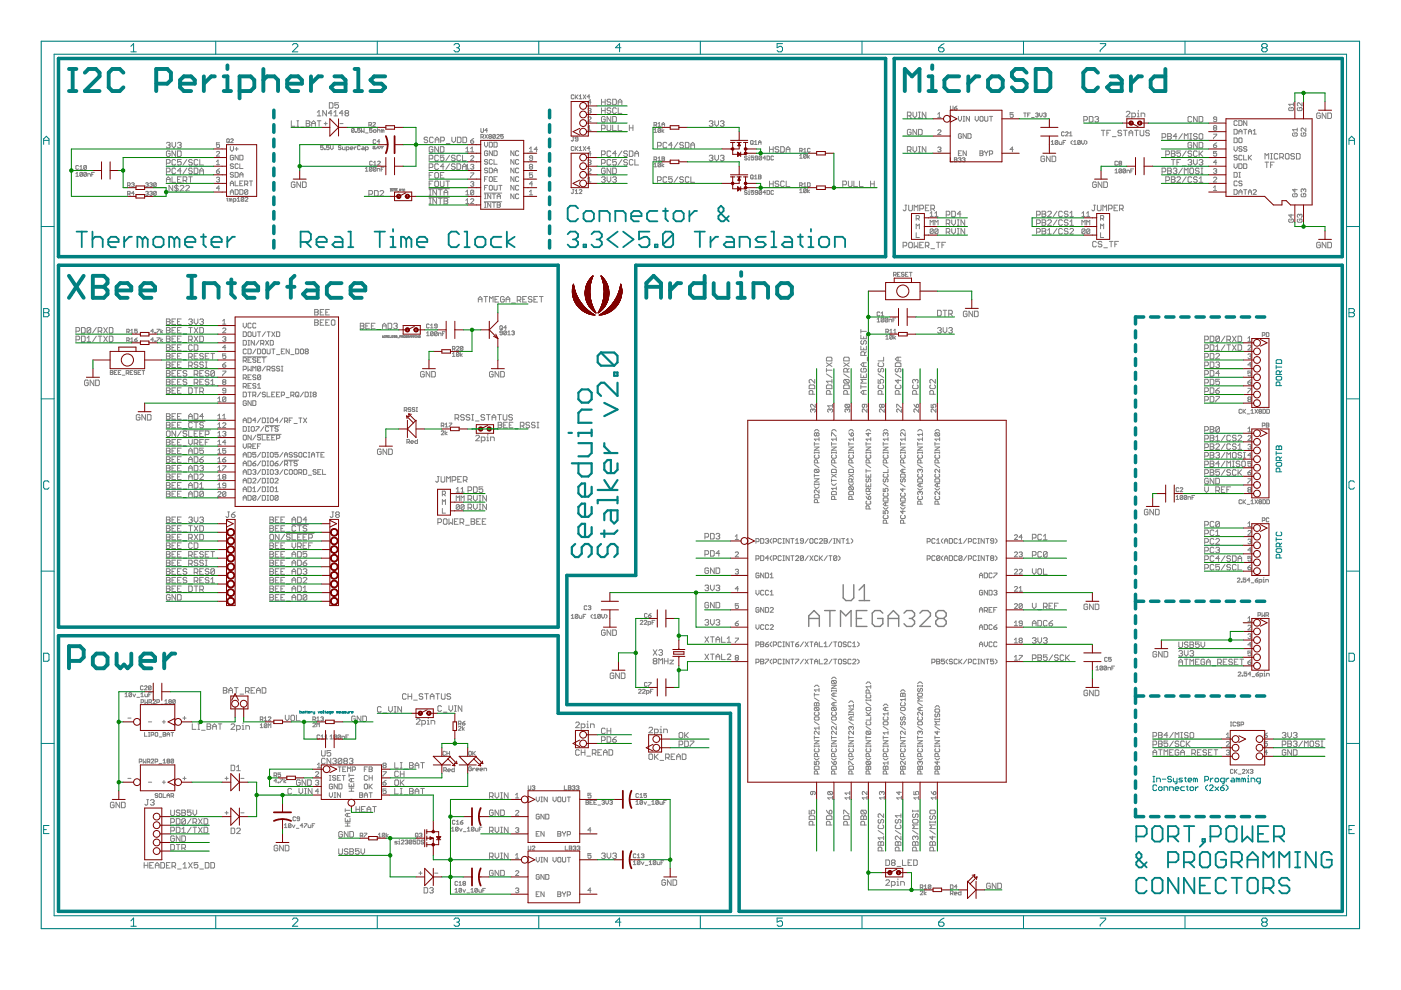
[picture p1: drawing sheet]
<svg xmlns="http://www.w3.org/2000/svg" width="297mm" height="210mm" viewBox="0 0 297 210" stroke-linecap="round" stroke-linejoin="round" font-family="sans-serif">
<g fill="#008080" stroke="#008080" stroke-width=".83">
<path d="M14.6 137v4.7z"/>
<path d="M14.6 137h2.4z"/>
<path d="M17 137l.7 .8z"/>
<path d="M17.7 137.8v1.6z"/>
<path d="M17 140.1l.7-.7z"/>
<path d="M14.6 140.1h2.4z"/>
<path d="M20.4 141.7h1.6z"/>
<path d="M22 141.7l.8-.8z"/>
<path d="M22.8 139.4v1.5z"/>
<path d="M22 138.6l.8 .8z"/>
<path d="M20.4 138.6h1.6z"/>
<path d="M20.4 138.6l-.7 .8z"/>
<path d="M19.7 139.4v1.5z"/>
<path d="M19.7 140.9l.7 .8z"/>
<path d="M24.7 138.6v2.3z"/>
<path d="M24.7 140.9l.8 .8z"/>
<path d="M26.3 140.9l-.8 .8z"/>
<path d="M26.3 140.9l.8 .8z"/>
<path d="M27.1 141.7l.7-.8z"/>
<path d="M27.8 138.6v2.3z"/>
<path d="M30.5 141.7h1.6z"/>
<path d="M29.8 140.9l.7 .8z"/>
<path d="M29.8 139.4v1.5z"/>
<path d="M30.5 138.6l-.7 .8z"/>
<path d="M30.5 138.6h1.6z"/>
<path d="M32.1 138.6l.8 .8z"/>
<path d="M32.9 139.4v.7z"/>
<path d="M29.8 140.1h3.1z"/>
<path d="M34.8 138.6v3.1z"/>
<path d="M34.8 140.1l1.6-1.5z"/>
<path d="M36.4 138.6h.7z"/>
<path d="M191.8 14.6v4.7z"/>
<path d="M191.8 14.6l1.6 1.6z"/>
<path d="M193.4 16.2l1.5-1.6z"/>
<path d="M194.9 14.6v4.7z"/>
<path d="M196.9 16.2h.8z"/>
<path d="M197.7 16.2v3.1z"/>
<path d="M196.9 19.3h1.5z"/>
<path d="M197.7 13.9v.7z"/>
<path d="M201 16.2h2.3z"/>
<path d="M201 16.2l-.8 .8z"/>
<path d="M200.2 17v1.5z"/>
<path d="M200.2 18.5l.8 .8z"/>
<path d="M201 19.3h2.3z"/>
<path d="M205.3 16.2v3.1z"/>
<path d="M205.3 17.7l1.5-1.5z"/>
<path d="M206.8 16.2h.8z"/>
<path d="M210.3 19.3h1.5z"/>
<path d="M211.8 19.3l.8-.8z"/>
<path d="M212.6 17v1.5z"/>
<path d="M211.8 16.2l.8 .8z"/>
<path d="M210.3 16.2h1.5z"/>
<path d="M210.3 16.2l-.8 .8z"/>
<path d="M209.5 17v1.5z"/>
<path d="M209.5 18.5l.8 .8z"/>
<path d="M216.9 14.6l.8 .8z"/>
<path d="M215.3 14.6h1.6z"/>
<path d="M215.3 14.6l-.8 .8z"/>
<path d="M214.5 15.4v.8z"/>
<path d="M214.5 16.2l.8 .8z"/>
<path d="M215.3 17h1.6z"/>
<path d="M216.9 17l.8 .7z"/>
<path d="M217.7 17.7v.8z"/>
<path d="M217.7 18.5l-.8 .8z"/>
<path d="M215.3 19.3h1.6z"/>
<path d="M214.5 18.5l.8 .8z"/>
<path d="M219.6 14.6v4.7z"/>
<path d="M219.6 19.3h2.3z"/>
<path d="M222.7 18.5l-.8 .8z"/>
<path d="M222.7 15.4v3.1z"/>
<path d="M221.9 14.6l.8 .8z"/>
<path d="M219.6 14.6h2.3z"/>
<path d="M232 14.6l.8 .8z"/>
<path d="M230.5 14.6h1.5z"/>
<path d="M230.5 14.6l-.8 .8z"/>
<path d="M229.7 15.4v3.1z"/>
<path d="M229.7 18.5l.8 .8z"/>
<path d="M230.5 19.3h1.5z"/>
<path d="M232 19.3l.8-.8z"/>
<path d="M235.5 16.2h1.5z"/>
<path d="M237 16.2l.8 .8z"/>
<path d="M237.8 17v2.3z"/>
<path d="M235.5 19.3h2.3z"/>
<path d="M234.7 18.5l.8 .8z"/>
<path d="M234.7 18.5l.8-.8z"/>
<path d="M235.5 17.7h2.3z"/>
<path d="M239.8 16.2v3.1z"/>
<path d="M239.8 17.7l1.5-1.5z"/>
<path d="M241.3 16.2h.8z"/>
<path d="M247.1 14.6v4.7z"/>
<path d="M244.8 19.3h2.3z"/>
<path d="M244 18.5l.8 .8z"/>
<path d="M244 17v1.5z"/>
<path d="M244 17l.8-.8z"/>
<path d="M244.8 16.2h2.3z"/>
<path d="M14.6 58.5l3.1 4.6z"/>
<path d="M17.7 58.5l-3.1 4.6z"/>
<path d="M19.7 58.5v4.6z"/>
<path d="M19.7 58.5h2.3z"/>
<path d="M22 58.5l.8 .7z"/>
<path d="M22.8 59.2v.8z"/>
<path d="M22.8 60l-.8 .8z"/>
<path d="M22 60.8l.8 .8z"/>
<path d="M22.8 61.6v.8z"/>
<path d="M22.8 62.4l-.8 .7z"/>
<path d="M19.7 63.1h2.3z"/>
<path d="M19.7 60.8h2.3z"/>
<path d="M25.5 63.1h1.6z"/>
<path d="M24.7 62.4l.8 .7z"/>
<path d="M24.7 60.8v1.6z"/>
<path d="M25.5 60l-.8 .8z"/>
<path d="M25.5 60h1.6z"/>
<path d="M27.1 60l.7 .8z"/>
<path d="M27.8 60.8v.8z"/>
<path d="M24.7 61.6h3.1z"/>
<path d="M30.5 63.1h1.6z"/>
<path d="M29.8 62.4l.7 .7z"/>
<path d="M29.8 60.8v1.6z"/>
<path d="M30.5 60l-.7 .8z"/>
<path d="M30.5 60h1.6z"/>
<path d="M32.1 60l.8 .8z"/>
<path d="M32.9 60.8v.8z"/>
<path d="M29.8 61.6h3.1z"/>
<path d="M39.9 63.1h1.5z"/>
<path d="M40.6 58.5v4.6z"/>
<path d="M39.9 58.5h1.5z"/>
<path d="M43.2 60v3.1z"/>
<path d="M43.2 60h2.4z"/>
<path d="M45.6 60l.7 .8z"/>
<path d="M46.3 60.8v2.3z"/>
<path d="M49 59.2v3.2z"/>
<path d="M49 62.4l.8 .7z"/>
<path d="M48.3 60h1.5z"/>
<path d="M52.4 63.1h1.6z"/>
<path d="M51.6 62.4l.8 .7z"/>
<path d="M51.6 60.8v1.6z"/>
<path d="M52.4 60l-.8 .8z"/>
<path d="M52.4 60h1.6z"/>
<path d="M54 60l.7 .8z"/>
<path d="M54.7 60.8v.8z"/>
<path d="M51.6 61.6h3.1z"/>
<path d="M56.7 60v3.1z"/>
<path d="M56.7 61.6l1.5-1.6z"/>
<path d="M58.2 60h.8z"/>
<path d="M61.7 59.2v3.9z"/>
<path d="M61.7 59.2l.7-.7z"/>
<path d="M60.9 60.8h1.5z"/>
<path d="M65 60h1.6z"/>
<path d="M66.6 60l.8 .8z"/>
<path d="M67.4 60.8v2.3z"/>
<path d="M65 63.1h2.4z"/>
<path d="M64.3 62.4l.7 .7z"/>
<path d="M65 61.6l-.7 .8z"/>
<path d="M65 61.6h2.4z"/>
<path d="M70.1 60h2.3z"/>
<path d="M70.1 60l-.8 .8z"/>
<path d="M69.3 60.8v1.6z"/>
<path d="M69.3 62.4l.8 .7z"/>
<path d="M70.1 63.1h2.3z"/>
<path d="M75.1 63.1h1.6z"/>
<path d="M74.3 62.4l.8 .7z"/>
<path d="M74.3 60.8v1.6z"/>
<path d="M74.3 60.8l.8-.8z"/>
<path d="M75.1 60h1.6z"/>
<path d="M76.7 60l.7 .8z"/>
<path d="M77.4 60.8v.8z"/>
<path d="M74.3 61.6h3.1z"/>
<path d="M137 60v3.1z"/>
<path d="M137 60l1.6-1.5z"/>
<path d="M138.6 58.5l1.5 1.5z"/>
<path d="M140.1 60v3.1z"/>
<path d="M137 60.8h3.1z"/>
<path d="M142.1 60v3.1z"/>
<path d="M142.1 61.6l1.5-1.6z"/>
<path d="M143.6 60h.8z"/>
<path d="M149.4 58.5v4.6z"/>
<path d="M147.1 63.1h2.3z"/>
<path d="M146.3 62.4l.8 .7z"/>
<path d="M146.3 60.8v1.6z"/>
<path d="M146.3 60.8l.8-.8z"/>
<path d="M147.1 60h2.3z"/>
<path d="M151.3 60v2.4z"/>
<path d="M151.3 62.4l.8 .7z"/>
<path d="M152.1 63.1h2.3z"/>
<path d="M154.4 60v3.1z"/>
<path d="M156.4 60h.7z"/>
<path d="M157.1 60v3.1z"/>
<path d="M156.4 63.1h1.5z"/>
<path d="M157.1 57.7v.8z"/>
<path d="M159.7 60v3.1z"/>
<path d="M159.7 60h2.4z"/>
<path d="M162.1 60l.7 .8z"/>
<path d="M162.8 60.8v2.3z"/>
<path d="M165.6 63.1h1.5z"/>
<path d="M167.1 63.1l.8-.7z"/>
<path d="M167.9 60.8v1.6z"/>
<path d="M167.1 60l.8 .8z"/>
<path d="M165.6 60h1.5z"/>
<path d="M165.6 60l-.8 .8z"/>
<path d="M164.8 60.8v1.6z"/>
<path d="M164.8 62.4l.8 .7z"/>
<path d="M14.6 19.3h1.6z"/>
<path d="M15.4 14.6v4.7z"/>
<path d="M14.6 14.6h1.6z"/>
<path d="M18 19.3h3.1z"/>
<path d="M18 19.3l3.1-3.1z"/>
<path d="M21.1 15.4v.8z"/>
<path d="M20.3 14.6l.8 .8z"/>
<path d="M18.8 14.6h1.5z"/>
<path d="M18 15.4l.8-.8z"/>
<path d="M25.4 14.6l.8 .8z"/>
<path d="M23.8 14.6h1.6z"/>
<path d="M23.8 14.6l-.7 .8z"/>
<path d="M23.1 15.4v3.1z"/>
<path d="M23.1 18.5l.7 .8z"/>
<path d="M23.8 19.3h1.6z"/>
<path d="M25.4 19.3l.8-.8z"/>
<path d="M33.1 14.6v4.7z"/>
<path d="M33.1 14.6h2.4z"/>
<path d="M35.5 14.6l.7 .8z"/>
<path d="M36.2 15.4v1.6z"/>
<path d="M36.2 17l-.7 .7z"/>
<path d="M33.1 17.7h2.4z"/>
<path d="M39 19.3h1.5z"/>
<path d="M38.2 18.5l.8 .8z"/>
<path d="M38.2 17v1.5z"/>
<path d="M38.2 17l.8-.8z"/>
<path d="M39 16.2h1.5z"/>
<path d="M40.5 16.2l.8 .8z"/>
<path d="M41.3 17v.7z"/>
<path d="M38.2 17.7h3.1z"/>
<path d="M43.2 16.2v3.1z"/>
<path d="M43.2 17.7l1.6-1.5z"/>
<path d="M44.8 16.2h.8z"/>
<path d="M47.4 16.2h.8z"/>
<path d="M48.2 16.2v3.1z"/>
<path d="M47.4 19.3h1.6z"/>
<path d="M48.2 13.9v.7z"/>
<path d="M50.8 16.2v4.6z"/>
<path d="M50.8 16.2h2.3z"/>
<path d="M53.1 16.2l.8 .8z"/>
<path d="M53.9 17v1.5z"/>
<path d="M53.9 18.5l-.8 .8z"/>
<path d="M50.8 19.3h2.3z"/>
<path d="M55.8 14.6v4.7z"/>
<path d="M55.8 17l.8-.8z"/>
<path d="M56.6 16.2h1.6z"/>
<path d="M58.2 16.2l.7 .8z"/>
<path d="M58.9 17v2.3z"/>
<path d="M61.7 19.3h1.5z"/>
<path d="M60.9 18.5l.8 .8z"/>
<path d="M60.9 17v1.5z"/>
<path d="M61.7 16.2l-.8 .8z"/>
<path d="M61.7 16.2h1.5z"/>
<path d="M63.2 16.2l.8 .8z"/>
<path d="M64 17v.7z"/>
<path d="M60.9 17.7h3.1z"/>
<path d="M65.9 16.2v3.1z"/>
<path d="M65.9 17.7l1.6-1.5z"/>
<path d="M67.5 16.2h.8z"/>
<path d="M70.9 16.2h1.6z"/>
<path d="M72.5 16.2l.8 .8z"/>
<path d="M73.3 17v2.3z"/>
<path d="M70.9 19.3h2.4z"/>
<path d="M70.1 18.5l.8 .8z"/>
<path d="M70.9 17.7l-.8 .8z"/>
<path d="M70.9 17.7h2.4z"/>
<path d="M75.2 14.6h.8z"/>
<path d="M76 14.6v4.7z"/>
<path d="M75.2 19.3h1.6z"/>
<path d="M78.5 19.3h2.4z"/>
<path d="M80.9 19.3l.8-.8z"/>
<path d="M80.9 17.7l.8 .8z"/>
<path d="M79.3 17.7h1.6z"/>
<path d="M78.5 17l.8 .7z"/>
<path d="M78.5 17l.8-.8z"/>
<path d="M79.3 16.2h2.4z"/>
</g>
<g fill="#008080" stroke="#008080" stroke-width=".21">
<path d="M63.6 150.7v.5z"/>
<path d="M63.6 151.2h.2z"/>
<path d="M63.8 151.2l.1-.1z"/>
<path d="M63.9 150.9v.2z"/>
<path d="M63.8 150.9h.1z"/>
<path d="M63.6 150.9h.2z"/>
<path d="M64.2 150.9h.2z"/>
<path d="M64.4 150.9h.1z"/>
<path d="M64.5 150.9v.3z"/>
<path d="M64.2 151.2h.3z"/>
<path d="M64.1 151.1l.1 .1z"/>
<path d="M64.1 151.1l.1-.1z"/>
<path d="M64.2 151h.3z"/>
<path d="M64.7 150.7v.4z"/>
<path d="M64.7 151.1l.1 .1z"/>
<path d="M64.6 150.9h.2z"/>
<path d="M65.1 150.7v.4z"/>
<path d="M65.1 151.1l.1 .1z"/>
<path d="M65 150.9h.2z"/>
<path d="M65.4 151.2h.2z"/>
<path d="M65.4 151.1v.1z"/>
<path d="M65.4 150.9v.2z"/>
<path d="M65.4 150.9h.2z"/>
<path d="M65.6 150.9h.1z"/>
<path d="M65.4 151h.3z"/>
<path d="M65.9 150.9v.3z"/>
<path d="M65.9 151l.2-.1z"/>
<path d="M66.4 150.9v.2z"/>
<path d="M66.4 151.1v.1z"/>
<path d="M66.4 151.2h.3z"/>
<path d="M66.7 150.9v.4z"/>
<path d="M66.6 151.4l.1-.1z"/>
<path d="M67.4 150.9l.2 .3z"/>
<path d="M67.8 150.9l-.2 .3z"/>
<path d="M68.1 151.2h.1z"/>
<path d="M68.2 151.2l.1-.1z"/>
<path d="M68.3 150.9v.2z"/>
<path d="M68.2 150.9h.1z"/>
<path d="M68.1 150.9h.1z"/>
<path d="M68.1 150.9h-.1z"/>
<path d="M68 150.9v.2z"/>
<path d="M68 151.1l.1 .1z"/>
<path d="M68.6 150.7v.5z"/>
<path d="M68.5 151.2h.2z"/>
<path d="M69 150.7v.4z"/>
<path d="M69 151.1v.1z"/>
<path d="M68.9 150.9h.1z"/>
<path d="M69.3 150.9h.2z"/>
<path d="M69.5 150.9h.1z"/>
<path d="M69.6 150.9v.3z"/>
<path d="M69.3 151.2h.3z"/>
<path d="M69.2 151.1l.1 .1z"/>
<path d="M69.2 151.1l.1-.1z"/>
<path d="M69.3 151h.3z"/>
<path d="M70 151.4l.1-.1z"/>
<path d="M70.1 150.9v.4z"/>
<path d="M69.8 150.9h.3z"/>
<path d="M69.8 150.9v.2z"/>
<path d="M69.8 151.1v.1z"/>
<path d="M69.8 151.2h.3z"/>
<path d="M70.4 151.2h.2z"/>
<path d="M70.3 151.1l.1 .1z"/>
<path d="M70.3 150.9v.2z"/>
<path d="M70.4 150.9h-.1z"/>
<path d="M70.4 150.9h.2z"/>
<path d="M70.6 150.9h.1z"/>
<path d="M70.3 151h.4z"/>
<path d="M71.4 150.9v.3z"/>
<path d="M71.5 150.9h.1z"/>
<path d="M71.6 150.9v.3z"/>
<path d="M71.6 150.9h.1z"/>
<path d="M71.7 150.9v.3z"/>
<path d="M72 151.2h.2z"/>
<path d="M71.9 151.1l.1 .1z"/>
<path d="M71.9 150.9v.2z"/>
<path d="M71.9 150.9h.1z"/>
<path d="M72 150.9h.2z"/>
<path d="M72.2 150.9h.1z"/>
<path d="M71.9 151h.4z"/>
<path d="M72.5 150.9h.2z"/>
<path d="M72.7 150.9h.1z"/>
<path d="M72.8 150.9v.3z"/>
<path d="M72.5 151.2h.3z"/>
<path d="M72.5 151.1v.1z"/>
<path d="M72.5 151.1v-.1z"/>
<path d="M72.5 151h.3z"/>
<path d="M73 151.2h.3z"/>
<path d="M73.3 151.2v-.1z"/>
<path d="M73.3 151v.1z"/>
<path d="M73.1 151h.2z"/>
<path d="M73 150.9l.1 .1z"/>
<path d="M73 150.9h.1z"/>
<path d="M73.1 150.9h.2z"/>
<path d="M73.5 150.9v.2z"/>
<path d="M73.5 151.1l.1 .1z"/>
<path d="M73.6 151.2h.3z"/>
<path d="M73.9 150.9v.3z"/>
<path d="M74.1 150.9v.3z"/>
<path d="M74.1 151l.2-.1z"/>
<path d="M74.6 151.2h.2z"/>
<path d="M74.5 151.1l.1 .1z"/>
<path d="M74.5 150.9v.2z"/>
<path d="M74.5 150.9h.1z"/>
<path d="M74.6 150.9h.2z"/>
<path d="M74.8 150.9h.1z"/>
<path d="M74.5 151h.4z"/>
<path d="M11.5 11.5v182.7z"/>
<path d="M8.7 48h2.8z"/>
<path d="M9.2 29.5v1.1z"/>
<path d="M9.2 29.5l.6-.6z"/>
<path d="M9.8 28.9l.6 .6z"/>
<path d="M10.4 29.5v1.1z"/>
<path d="M9.2 29.8h1.2z"/>
<path d="M8.7 84.6h2.8z"/>
<path d="M9.2 65.4v1.8z"/>
<path d="M9.2 65.4h.9z"/>
<path d="M10.1 65.4l.3 .3z"/>
<path d="M10.4 65.7v.3z"/>
<path d="M10.4 66l-.3 .3z"/>
<path d="M10.1 66.3l.3 .3z"/>
<path d="M10.4 66.6v.3z"/>
<path d="M10.4 66.9l-.3 .3z"/>
<path d="M9.2 67.2h.9z"/>
<path d="M9.2 66.3h.9z"/>
<path d="M8.7 121.1h2.8z"/>
<path d="M10.1 102l.3 .2z"/>
<path d="M9.5 102h.6z"/>
<path d="M9.5 102l-.3 .2z"/>
<path d="M9.2 102.2v1.2z"/>
<path d="M9.2 103.4l.3 .3z"/>
<path d="M9.5 103.7h.6z"/>
<path d="M10.4 103.4l-.3 .3z"/>
<path d="M8.7 157.6h2.8z"/>
<path d="M9.2 138.5v1.7z"/>
<path d="M9.2 140.2h.9z"/>
<path d="M10.4 139.9l-.3 .3z"/>
<path d="M10.4 138.8v1.1z"/>
<path d="M10.1 138.5l.3 .3z"/>
<path d="M9.2 138.5h.9z"/>
<path d="M9.2 175h1.2z"/>
<path d="M9.2 175v1.7z"/>
<path d="M9.2 176.7h1.2z"/>
<path d="M9.2 175.9h.6z"/>
<path d="M11.5 194.2h274z"/>
<path d="M45.7 194.2v2.7z"/>
<path d="M28.3 194.6l-.6 .6z"/>
<path d="M28.3 194.6v1.8z"/>
<path d="M27.7 196.4h1.2z"/>
<path d="M80 194.2v2.7z"/>
<path d="M62 196.4h1.1z"/>
<path d="M62 196.4l1.1-1.2z"/>
<path d="M63.1 194.9v.3z"/>
<path d="M62.9 194.6l.2 .3z"/>
<path d="M62.3 194.6h.6z"/>
<path d="M62.3 194.6l-.3 .3z"/>
<path d="M114.2 194.2v2.7z"/>
<path d="M96.2 194.9l.3-.3z"/>
<path d="M96.5 194.6h.6z"/>
<path d="M97.1 194.6l.3 .3z"/>
<path d="M97.4 194.9v.3z"/>
<path d="M97.1 195.5l.3-.3z"/>
<path d="M96.8 195.5h.3z"/>
<path d="M97.1 195.5l.3 .3z"/>
<path d="M97.4 195.8v.3z"/>
<path d="M97.1 196.4l.3-.3z"/>
<path d="M96.5 196.4h.6z"/>
<path d="M96.2 196.1l.3 .3z"/>
<path d="M148.5 194.2v2.7z"/>
<path d="M131.4 194.6v1.8z"/>
<path d="M131.4 194.6l-.9 .9z"/>
<path d="M130.5 195.5h1.2z"/>
<path d="M182.8 194.2v2.7z"/>
<path d="M164.8 194.6h1.1z"/>
<path d="M164.8 194.6v.9z"/>
<path d="M164.8 195.5l.5-.3z"/>
<path d="M165.3 195.2h.3z"/>
<path d="M165.6 195.2l.3 .3z"/>
<path d="M165.9 195.5v.6z"/>
<path d="M165.6 196.4l.3-.3z"/>
<path d="M165 196.4h.6z"/>
<path d="M164.8 196.1l.2 .3z"/>
<path d="M217 194.2v2.7z"/>
<path d="M199.6 194.9l.6-.3z"/>
<path d="M199 195.5l.6-.6z"/>
<path d="M199 195.5v.6z"/>
<path d="M199 196.1l.3 .3z"/>
<path d="M199.3 196.4h.6z"/>
<path d="M200.2 196.1l-.3 .3z"/>
<path d="M200.2 195.8v.3z"/>
<path d="M199.9 195.5l.3 .3z"/>
<path d="M199 195.5h.9z"/>
<path d="M251.2 194.2v2.7z"/>
<path d="M233.3 194.6h1.1z"/>
<path d="M234.4 194.6v.3z"/>
<path d="M234.4 194.9l-1.1 1.2z"/>
<path d="M233.3 196.1v.3z"/>
<path d="M267.5 194.9l.3-.3z"/>
<path d="M267.8 194.6h.6z"/>
<path d="M268.4 194.6l.3 .3z"/>
<path d="M268.7 194.9v.3z"/>
<path d="M268.4 195.5l.3-.3z"/>
<path d="M268.4 195.5l.3 .3z"/>
<path d="M268.7 195.8v.3z"/>
<path d="M268.4 196.4l.3-.3z"/>
<path d="M267.8 196.4h.6z"/>
<path d="M267.5 196.1l.3 .3z"/>
<path d="M267.5 195.8v.3z"/>
<path d="M267.5 195.8l.3-.3z"/>
<path d="M267.5 195.2l.3 .3z"/>
<path d="M267.5 194.9v.3z"/>
<path d="M267.8 195.5h.6z"/>
<path d="M285.5 11.5v182.7z"/>
<path d="M285.5 48h2.7z"/>
<path d="M286 29.5v1.1z"/>
<path d="M286.6 28.9l-.6 .6z"/>
<path d="M286.6 28.9l.6 .6z"/>
<path d="M287.2 29.5v1.1z"/>
<path d="M286 29.8h1.2z"/>
<path d="M285.5 84.6h2.7z"/>
<path d="M286 65.4v1.8z"/>
<path d="M286 65.4h.9z"/>
<path d="M286.9 65.4l.3 .3z"/>
<path d="M287.2 65.7v.3z"/>
<path d="M287.2 66l-.3 .3z"/>
<path d="M286.9 66.3l.3 .3z"/>
<path d="M287.2 66.6v.3z"/>
<path d="M287.2 66.9l-.3 .3z"/>
<path d="M286 67.2h.9z"/>
<path d="M286 66.3h.9z"/>
<path d="M285.5 121.1h2.7z"/>
<path d="M286.9 102l.3 .2z"/>
<path d="M286.3 102h.6z"/>
<path d="M286 102.2l.3-.2z"/>
<path d="M286 102.2v1.2z"/>
<path d="M286 103.4l.3 .3z"/>
<path d="M286.3 103.7h.6z"/>
<path d="M286.9 103.7l.3-.3z"/>
<path d="M285.5 157.6h2.7z"/>
<path d="M286 138.5v1.7z"/>
<path d="M286 140.2h.9z"/>
<path d="M286.9 140.2l.3-.3z"/>
<path d="M287.2 138.8v1.1z"/>
<path d="M286.9 138.5l.3 .3z"/>
<path d="M286 138.5h.9z"/>
<path d="M286 175h1.2z"/>
<path d="M286 175v1.7z"/>
<path d="M286 176.7h1.2z"/>
<path d="M286 175.9h.6z"/>
<path d="M11.5 11.5h274z"/>
<path d="M45.7 8.7v2.8z"/>
<path d="M27.7 9.8l.6-.6z"/>
<path d="M28.3 9.2v1.8z"/>
<path d="M27.7 11h1.2z"/>
<path d="M80 8.7v2.8z"/>
<path d="M62 11h1.1z"/>
<path d="M63.1 9.8l-1.1 1.2z"/>
<path d="M63.1 9.5v.3z"/>
<path d="M62.9 9.2l.2 .3z"/>
<path d="M62.3 9.2h.6z"/>
<path d="M62.3 9.2l-.3 .3z"/>
<path d="M114.2 8.7v2.8z"/>
<path d="M96.2 9.5l.3-.3z"/>
<path d="M96.5 9.2h.6z"/>
<path d="M97.1 9.2l.3 .3z"/>
<path d="M97.4 9.5v.3z"/>
<path d="M97.1 10.1l.3-.3z"/>
<path d="M96.8 10.1h.3z"/>
<path d="M97.1 10.1l.3 .3z"/>
<path d="M97.4 10.4v.3z"/>
<path d="M97.1 11l.3-.3z"/>
<path d="M96.5 11h.6z"/>
<path d="M96.2 10.7l.3 .3z"/>
<path d="M148.5 8.7v2.8z"/>
<path d="M131.4 9.2v1.8z"/>
<path d="M131.4 9.2l-.9 .9z"/>
<path d="M130.5 10.1h1.2z"/>
<path d="M182.8 8.7v2.8z"/>
<path d="M164.8 9.2h1.1z"/>
<path d="M164.8 9.2v.9z"/>
<path d="M164.8 10.1l.5-.3z"/>
<path d="M165.3 9.8h.3z"/>
<path d="M165.6 9.8l.3 .3z"/>
<path d="M165.9 10.1v.6z"/>
<path d="M165.9 10.7l-.3 .3z"/>
<path d="M165 11h.6z"/>
<path d="M164.8 10.7l.2 .3z"/>
<path d="M217 8.7v2.8z"/>
<path d="M199.6 9.5l.6-.3z"/>
<path d="M199.6 9.5l-.6 .6z"/>
<path d="M199 10.1v.6z"/>
<path d="M199 10.7l.3 .3z"/>
<path d="M199.3 11h.6z"/>
<path d="M200.2 10.7l-.3 .3z"/>
<path d="M200.2 10.4v.3z"/>
<path d="M199.9 10.1l.3 .3z"/>
<path d="M199 10.1h.9z"/>
<path d="M251.2 8.7v2.8z"/>
<path d="M233.3 9.2h1.1z"/>
<path d="M234.4 9.2v.3z"/>
<path d="M233.3 10.7l1.1-1.2z"/>
<path d="M233.3 10.7v.3z"/>
<path d="M267.5 9.5l.3-.3z"/>
<path d="M267.8 9.2h.6z"/>
<path d="M268.4 9.2l.3 .3z"/>
<path d="M268.7 9.5v.3z"/>
<path d="M268.7 9.8l-.3 .3z"/>
<path d="M268.4 10.1l.3 .3z"/>
<path d="M268.7 10.4v.3z"/>
<path d="M268.7 10.7l-.3 .3z"/>
<path d="M267.8 11h.6z"/>
<path d="M267.5 10.7l.3 .3z"/>
<path d="M267.5 10.4v.3z"/>
<path d="M267.5 10.4l.3-.3z"/>
<path d="M267.5 9.8l.3 .3z"/>
<path d="M267.5 9.5v.3z"/>
<path d="M267.8 10.1h.6z"/>
<path d="M244.5 165.8h.3z"/>
<path d="M244.6 164.6v1.2z"/>
<path d="M244.5 164.6h.3z"/>
<path d="M245.2 165v.8z"/>
<path d="M245.2 165h.6z"/>
<path d="M245.8 165l.2 .2z"/>
<path d="M246 165.2v.6z"/>
<path d="M246.4 165.2h.8z"/>
<path d="M248.2 164.6l.2 .2z"/>
<path d="M247.8 164.6h.4z"/>
<path d="M247.8 164.6l-.2 .2z"/>
<path d="M247.6 164.8v.2z"/>
<path d="M247.6 165l.2 .2z"/>
<path d="M247.8 165.2h.4z"/>
<path d="M248.2 165.2l.2 .2z"/>
<path d="M248.4 165.4v.2z"/>
<path d="M248.4 165.6l-.2 .2z"/>
<path d="M247.8 165.8h.4z"/>
<path d="M247.6 165.6l.2 .2z"/>
<path d="M248.8 165v.6z"/>
<path d="M248.8 165.6l.2 .2z"/>
<path d="M249 165.8h.6z"/>
<path d="M249.6 165v1z"/>
<path d="M249.6 166l-.2 .2z"/>
<path d="M249.2 166.2h.2z"/>
<path d="M250 165.8h.5z"/>
<path d="M250.5 165.8l.2-.2z"/>
<path d="M250.5 165.4l.2 .2z"/>
<path d="M250.1 165.4h.4z"/>
<path d="M250 165.2l.1 .2z"/>
<path d="M250.1 165l-.1 .2z"/>
<path d="M250.1 165h.6z"/>
<path d="M251.3 164.8v.8z"/>
<path d="M251.3 165.6l.2 .2z"/>
<path d="M251.1 165h.4z"/>
<path d="M252.1 165.8h.4z"/>
<path d="M251.9 165.6l.2 .2z"/>
<path d="M251.9 165.2v.4z"/>
<path d="M252.1 165l-.2 .2z"/>
<path d="M252.1 165h.4z"/>
<path d="M252.5 165l.2 .2z"/>
<path d="M252.7 165.2v.2z"/>
<path d="M251.9 165.4h.8z"/>
<path d="M253.1 165v.8z"/>
<path d="M253.1 165h.2z"/>
<path d="M253.3 165l.2 .2z"/>
<path d="M253.5 165.2v.6z"/>
<path d="M253.7 165l-.2 .2z"/>
<path d="M253.7 165l.2 .2z"/>
<path d="M253.9 165.2v.6z"/>
<path d="M255.4 164.6v1.2z"/>
<path d="M255.4 164.6h.6z"/>
<path d="M256 164.6l.2 .2z"/>
<path d="M256.2 164.8v.4z"/>
<path d="M256.2 165.2l-.2 .2z"/>
<path d="M255.4 165.4h.6z"/>
<path d="M256.6 165v.8z"/>
<path d="M257 165l-.4 .4z"/>
<path d="M257 165h.2z"/>
<path d="M257.8 165.8h.4z"/>
<path d="M258.2 165.8l.2-.2z"/>
<path d="M258.4 165.2v.4z"/>
<path d="M258.2 165l.2 .2z"/>
<path d="M257.8 165h.4z"/>
<path d="M257.8 165l-.2 .2z"/>
<path d="M257.6 165.2v.4z"/>
<path d="M257.6 165.6l.2 .2z"/>
<path d="M259.2 166.2h.2z"/>
<path d="M259.4 166.2l.2-.2z"/>
<path d="M259.6 165v1z"/>
<path d="M259 165h.6z"/>
<path d="M259 165l-.2 .2z"/>
<path d="M258.8 165.2v.4z"/>
<path d="M258.8 165.6l.2 .2z"/>
<path d="M259 165.8h.6z"/>
<path d="M259.9 165v.8z"/>
<path d="M260.3 165l-.4 .4z"/>
<path d="M260.3 165h.2z"/>
<path d="M261.1 165h.4z"/>
<path d="M261.5 165l.2 .2z"/>
<path d="M261.7 165.2v.6z"/>
<path d="M261.1 165.8h.6z"/>
<path d="M260.9 165.6l.2 .2z"/>
<path d="M260.9 165.6l.2-.2z"/>
<path d="M261.1 165.4h.6z"/>
<path d="M262.1 165v.8z"/>
<path d="M262.1 165h.2z"/>
<path d="M262.3 165l.2 .2z"/>
<path d="M262.5 165.2v.6z"/>
<path d="M262.7 165l-.2 .2z"/>
<path d="M262.7 165l.2 .2z"/>
<path d="M262.9 165.2v.6z"/>
<path d="M263.3 165v.8z"/>
<path d="M263.3 165h.2z"/>
<path d="M263.5 165l.2 .2z"/>
<path d="M263.7 165.2v.6z"/>
<path d="M263.7 165.2l.2-.2z"/>
<path d="M263.9 165l.2 .2z"/>
<path d="M264.1 165.2v.6z"/>
<path d="M264.5 165h.2z"/>
<path d="M264.7 165v.8z"/>
<path d="M264.5 165.8h.4z"/>
<path d="M264.7 164.4v.2z"/>
<path d="M265.3 165v.8z"/>
<path d="M265.3 165h.5z"/>
<path d="M265.8 165l.2 .2z"/>
<path d="M266 165.2v.6z"/>
<path d="M266.8 166.2h.2z"/>
<path d="M267 166.2l.2-.2z"/>
<path d="M267.2 165v1z"/>
<path d="M266.6 165h.6z"/>
<path d="M266.6 165l-.2 .2z"/>
<path d="M266.4 165.2v.4z"/>
<path d="M266.4 165.6l.2 .2z"/>
<path d="M266.6 165.8h.6z"/>
<path d="M245 166.4l.2 .2z"/>
<path d="M244.6 166.4h.4z"/>
<path d="M244.6 166.4l-.1 .2z"/>
<path d="M244.5 166.6v.8z"/>
<path d="M244.5 167.4l.1 .2z"/>
<path d="M244.6 167.6h.4z"/>
<path d="M245.2 167.4l-.2 .2z"/>
<path d="M245.8 167.6h.4z"/>
<path d="M246.4 167.4l-.2 .2z"/>
<path d="M246.4 167v.4z"/>
<path d="M246.2 166.8l.2 .2z"/>
<path d="M245.8 166.8h.4z"/>
<path d="M245.8 166.8l-.2 .2z"/>
<path d="M245.6 167v.4z"/>
<path d="M245.6 167.4l.2 .2z"/>
<path d="M246.8 166.8v.8z"/>
<path d="M246.8 166.8h.6z"/>
<path d="M247.4 166.8l.2 .2z"/>
<path d="M247.6 167v.6z"/>
<path d="M248 166.8v.8z"/>
<path d="M248 166.8h.6z"/>
<path d="M248.6 166.8l.2 .2z"/>
<path d="M248.8 167v.6z"/>
<path d="M249.4 167.6h.3z"/>
<path d="M249.2 167.4l.2 .2z"/>
<path d="M249.2 167v.4z"/>
<path d="M249.2 167l.2-.2z"/>
<path d="M249.4 166.8h.3z"/>
<path d="M249.7 166.8l.2 .2z"/>
<path d="M249.9 167v.2z"/>
<path d="M249.2 167.2h.7z"/>
<path d="M250.5 166.8h.6z"/>
<path d="M250.5 166.8l-.2 .2z"/>
<path d="M250.3 167v.4z"/>
<path d="M250.3 167.4l.2 .2z"/>
<path d="M250.5 167.6h.6z"/>
<path d="M251.7 166.6v.8z"/>
<path d="M251.7 167.4l.2 .2z"/>
<path d="M251.5 166.8h.4z"/>
<path d="M252.5 167.6h.4z"/>
<path d="M252.9 167.6l.2-.2z"/>
<path d="M253.1 167v.4z"/>
<path d="M252.9 166.8l.2 .2z"/>
<path d="M252.5 166.8h.4z"/>
<path d="M252.5 166.8l-.2 .2z"/>
<path d="M252.3 167v.4z"/>
<path d="M252.3 167.4l.2 .2z"/>
<path d="M253.5 166.8v.8z"/>
<path d="M253.5 167.2l.4-.4z"/>
<path d="M253.9 166.8h.2z"/>
<path d="M255.6 167.2l.4 .4z"/>
<path d="M255.6 166.8v.4z"/>
<path d="M256 166.4l-.4 .4z"/>
<path d="M256.4 167.6h.8z"/>
<path d="M256.4 167.6l.8-.8z"/>
<path d="M257.2 166.6v.2z"/>
<path d="M257 166.4l.2 .2z"/>
<path d="M256.6 166.4h.4z"/>
<path d="M256.4 166.6l.2-.2z"/>
<path d="M257.6 166.8l.8 .8z"/>
<path d="M257.6 167.6l.8-.8z"/>
<path d="M259.2 166.6l.4-.2z"/>
<path d="M259.2 166.6l-.4 .4z"/>
<path d="M258.8 167v.4z"/>
<path d="M258.8 167.4l.2 .2z"/>
<path d="M259 167.6h.4z"/>
<path d="M259.6 167.4l-.2 .2z"/>
<path d="M259.6 167.2v.2z"/>
<path d="M259.4 167l.2 .2z"/>
<path d="M258.8 167h.6z"/>
<path d="M260.3 167.2l-.4 .4z"/>
<path d="M260.3 166.8v.4z"/>
<path d="M259.9 166.4l.4 .4z"/>
<path d="M270.6 81.8h1.1z"/>
<path d="M270.6 81.2v.6z"/>
<path d="M270.6 81.2l.2-.2z"/>
<path d="M270.8 81h.4z"/>
<path d="M271.2 81l.2 .2z"/>
<path d="M271.4 81.2v.6z"/>
<path d="M270.6 80v.4z"/>
<path d="M270.6 80.4l.2 .2z"/>
<path d="M270.8 80.6h.7z"/>
<path d="M271.5 80.6l.2-.2z"/>
<path d="M271.7 80v.4z"/>
<path d="M271.5 79.8l.2 .2z"/>
<path d="M270.8 79.8h.7z"/>
<path d="M270.8 79.8l-.2 .2z"/>
<path d="M270.6 79.4h1.1z"/>
<path d="M270.6 78.8v.6z"/>
<path d="M270.6 78.8l.2-.2z"/>
<path d="M270.8 78.6h.4z"/>
<path d="M271.2 78.6l.2 .2z"/>
<path d="M271.4 78.8v.6z"/>
<path d="M271.4 79l.3-.4z"/>
<path d="M270.6 77.8h1.1z"/>
<path d="M270.6 77.4v.8z"/>
<path d="M270.6 77h1.1z"/>
<path d="M271.7 76.5v.5z"/>
<path d="M271.5 76.3l.2 .2z"/>
<path d="M270.8 76.3h.7z"/>
<path d="M270.8 76.3l-.2 .2z"/>
<path d="M270.6 76.5v.5z"/>
<path d="M270.6 100h1.1z"/>
<path d="M270.6 99.4v.6z"/>
<path d="M270.6 99.4l.2-.1z"/>
<path d="M270.8 99.3h.4z"/>
<path d="M271.2 99.3l.2 .1z"/>
<path d="M271.4 99.4v.6z"/>
<path d="M270.6 98.3v.4z"/>
<path d="M270.6 98.7l.2 .1z"/>
<path d="M270.8 98.8h.7z"/>
<path d="M271.5 98.8l.2-.1z"/>
<path d="M271.7 98.3v.4z"/>
<path d="M271.5 98.1l.2 .2z"/>
<path d="M270.8 98.1h.7z"/>
<path d="M270.6 98.3l.2-.2z"/>
<path d="M270.6 97.7h1.1z"/>
<path d="M270.6 97.1v.6z"/>
<path d="M270.6 97.1l.2-.2z"/>
<path d="M270.8 96.9h.4z"/>
<path d="M271.2 96.9l.2 .2z"/>
<path d="M271.4 97.1v.6z"/>
<path d="M271.4 97.3l.3-.4z"/>
<path d="M270.6 96.1h1.1z"/>
<path d="M270.6 95.7v.8z"/>
<path d="M270.6 95.3h1.1z"/>
<path d="M270.6 94.7v.6z"/>
<path d="M270.6 94.7l.2-.2z"/>
<path d="M270.8 94.5h.2z"/>
<path d="M271 94.5l.2 .2z"/>
<path d="M271.2 94.7l.2-.2z"/>
<path d="M271.4 94.5h.1z"/>
<path d="M271.5 94.5l.2 .2z"/>
<path d="M271.7 94.7v.6z"/>
<path d="M271.2 94.7v.6z"/>
<path d="M270.6 118.3h1.1z"/>
<path d="M270.6 117.7v.6z"/>
<path d="M270.6 117.7l.2-.2z"/>
<path d="M270.8 117.5h.4z"/>
<path d="M271.2 117.5l.2 .2z"/>
<path d="M271.4 117.7v.6z"/>
<path d="M270.6 116.5v.4z"/>
<path d="M270.6 116.9l.2 .2z"/>
<path d="M270.8 117.1h.7z"/>
<path d="M271.5 117.1l.2-.2z"/>
<path d="M271.7 116.5v.4z"/>
<path d="M271.5 116.3l.2 .2z"/>
<path d="M270.8 116.3h.7z"/>
<path d="M270.8 116.3l-.2 .2z"/>
<path d="M270.6 115.9h1.1z"/>
<path d="M270.6 115.4v.5z"/>
<path d="M270.8 115.1l-.2 .3z"/>
<path d="M270.8 115.1h.4z"/>
<path d="M271.2 115.1l.2 .3z"/>
<path d="M271.4 115.4v.5z"/>
<path d="M271.7 115.1l-.3 .4z"/>
<path d="M270.6 114.4h1.1z"/>
<path d="M270.6 114v.8z"/>
<path d="M270.8 112.8l-.2 .2z"/>
<path d="M270.6 113v.4z"/>
<path d="M270.6 113.4l.2 .2z"/>
<path d="M270.8 113.6h.7z"/>
<path d="M271.5 113.6l.2-.2z"/>
<path d="M271.7 113v.4z"/>
<path d="M271.5 112.8l.2 .2z"/>
</g>
<g fill="#008080" stroke="#008080" stroke-width=".23">
<path d="M8.7 8.7v188.2z"/>
<path d="M8.7 196.9h279.5z"/>
<path d="M288.2 8.7v188.2z"/>
<path d="M8.7 8.7h279.5z"/>
</g>
<g fill="#008080" stroke="#008080" stroke-width=".74">
<path d="M284.6 56.2v137z"/>
<path d="M134.8 56.2h149.8z"/>
<path d="M134.8 56.2v65.8z"/>
<path d="M120.2 122h14.6z"/>
<path d="M120.2 122v27.4z"/>
<path d="M120.2 149.4h36.5z"/>
<path d="M156.7 149.4v43.8z"/>
<path d="M156.7 193.2h127.9z"/>
<path d="M240.7 127.5h1.8z"/>
<path d="M243.9 127.5h1.8z"/>
<path d="M247.2 127.5h1.7z"/>
<path d="M250.4 127.5h1.7z"/>
<path d="M253.6 127.5h1.7z"/>
<path d="M256.8 127.5h1.7z"/>
<path d="M260 127.5h1.7z"/>
<path d="M263.2 127.5h1.7z"/>
<path d="M266.4 127.5h1.7z"/>
<path d="M266.4 67.2h1.7z"/>
<path d="M263.2 67.2h1.7z"/>
<path d="M260 67.2h1.7z"/>
<path d="M256.8 67.2h1.7z"/>
<path d="M253.6 67.2h1.7z"/>
<path d="M250.4 67.2h1.7z"/>
<path d="M247.2 67.2h1.7z"/>
<path d="M243.9 67.2h1.8z"/>
<path d="M240.7 67.2h1.8z"/>
<path d="M240.7 67.2v1.5z"/>
<path d="M240.7 70.1v1.5z"/>
<path d="M240.7 73.1v1.4z"/>
<path d="M240.7 76v1.5z"/>
<path d="M240.7 79v1.4z"/>
<path d="M240.7 81.9v1.5z"/>
<path d="M240.7 84.8v1.5z"/>
<path d="M240.7 87.8v1.5z"/>
<path d="M240.7 90.7v1.5z"/>
<path d="M240.7 93.7v1.4z"/>
<path d="M240.7 96.6v1.5z"/>
<path d="M240.7 99.5v1.5z"/>
<path d="M240.7 102.5v1.4z"/>
<path d="M240.7 105.4v1.5z"/>
<path d="M240.7 108.4v1.4z"/>
<path d="M240.7 111.3v1.5z"/>
<path d="M240.7 114.2v1.5z"/>
<path d="M240.7 117.2v1.5z"/>
<path d="M240.7 120.1v1.5z"/>
<path d="M240.7 123.1v1.4z"/>
<path d="M240.7 126v1.5z"/>
<path d="M240.7 127.5v1.6z"/>
<path d="M240.7 130.6v1.6z"/>
<path d="M240.7 133.6v1.7z"/>
<path d="M240.7 136.7v1.6z"/>
<path d="M240.7 139.8v1.6z"/>
<path d="M240.7 142.9v1.6z"/>
<path d="M240.7 146v1.6z"/>
<path d="M240.7 147.6h1.8z"/>
<path d="M243.9 147.6h1.8z"/>
<path d="M247.2 147.6h1.7z"/>
<path d="M250.4 147.6h1.7z"/>
<path d="M253.6 147.6h1.7z"/>
<path d="M256.8 147.6h1.7z"/>
<path d="M260 147.6h1.7z"/>
<path d="M263.2 147.6h1.7z"/>
<path d="M266.4 147.6h1.7z"/>
<path d="M240.7 147.6v1.5z"/>
<path d="M240.7 150.6v1.5z"/>
<path d="M240.7 153.6v1.5z"/>
<path d="M240.7 156.6v1.5z"/>
<path d="M240.7 159.6v1.5z"/>
<path d="M240.7 162.6v1.5z"/>
<path d="M240.7 165.6v1.5z"/>
<path d="M240.7 168.6v1.5z"/>
<path d="M240.7 171.6v1.5z"/>
<path d="M240.7 173.1h1.8z"/>
<path d="M243.9 173.1h1.8z"/>
<path d="M247.2 173.1h1.7z"/>
<path d="M250.4 173.1h1.7z"/>
<path d="M253.6 173.1h1.7z"/>
<path d="M256.8 173.1h1.7z"/>
<path d="M260 173.1h1.7z"/>
<path d="M263.2 173.1h1.7z"/>
<path d="M266.4 173.1h1.7z"/>
<path d="M154.9 151.2v42z"/>
<path d="M12.4 193.2h142.5z"/>
<path d="M12.4 134.8v58.4z"/>
<path d="M12.4 134.8h105.9z"/>
<path d="M118.3 134.8v16.4z"/>
<path d="M118.3 151.2h36.6z"/>
<path d="M284.6 12.4v42z"/>
<path d="M189.6 12.4h95z"/>
<path d="M189.6 12.4v42z"/>
<path d="M189.6 54.4h95z"/>
<path d="M12.4 133h105.9z"/>
<path d="M118.3 56.2v76.8z"/>
<path d="M187.8 12.4v42z"/>
<path d="M12.4 12.4h175.4z"/>
<path d="M12.4 12.4v42z"/>
<path d="M12.4 56.2v76.8z"/>
<path d="M12.4 56.2h105.9z"/>
<path d="M12.4 54.4h175.4z"/>
<path d="M58.1 51v1.6z"/>
<path d="M58.1 47.9v1.6z"/>
<path d="M58.1 44.9v1.5z"/>
<path d="M58.1 41.8v1.6z"/>
<path d="M58.1 38.7v1.6z"/>
<path d="M58.1 35.6v1.7z"/>
<path d="M58.1 32.6v1.6z"/>
<path d="M58.1 29.5v1.6z"/>
<path d="M58.1 26.4v1.6z"/>
<path d="M58.1 23.4v1.6z"/>
<path d="M116.5 51v1.6z"/>
<path d="M116.5 47.9v1.6z"/>
<path d="M116.5 44.9v1.5z"/>
<path d="M116.5 41.8v1.6z"/>
<path d="M116.5 38.7v1.6z"/>
<path d="M116.5 35.6v1.7z"/>
<path d="M116.5 32.6v1.6z"/>
<path d="M116.5 29.5v1.6z"/>
<path d="M116.5 26.4v1.6z"/>
<path d="M116.5 23.4v1.6z"/>
</g>
<g fill="#008080" stroke="#008080" stroke-width=".38">
<path d="M240.9 175.2v3.2z"/>
<path d="M240.9 175.2h1.7z"/>
<path d="M242.6 175.2l.5 .5z"/>
<path d="M243.1 175.7v1.1z"/>
<path d="M243.1 176.8l-.5 .6z"/>
<path d="M240.9 177.4h1.7z"/>
<path d="M244.8 175.2h1.1z"/>
<path d="M244.8 175.2l-.5 .5z"/>
<path d="M244.3 175.7v2.2z"/>
<path d="M244.3 177.9l.5 .5z"/>
<path d="M244.8 178.4h1.1z"/>
<path d="M246.5 177.9l-.6 .5z"/>
<path d="M246.5 175.7v2.2z"/>
<path d="M245.9 175.2l.6 .5z"/>
<path d="M247.6 175.2v3.2z"/>
<path d="M247.6 175.2h1.7z"/>
<path d="M249.3 175.2l.6 .5z"/>
<path d="M249.9 175.7v1.1z"/>
<path d="M249.9 176.8l-.6 .6z"/>
<path d="M247.6 177.4h1.7z"/>
<path d="M248.8 177.4l1.1 1z"/>
<path d="M252.1 175.2v3.2z"/>
<path d="M251 175.2h2.2z"/>
<path d="M254.4 179.5l1.1-1.1z"/>
<path d="M255.5 177.9v.5z"/>
<path d="M254.9 177.9h.6z"/>
<path d="M254.9 177.9v.5z"/>
<path d="M254.9 178.4h.6z"/>
<path d="M256.6 175.2v3.2z"/>
<path d="M256.6 175.2h1.7z"/>
<path d="M258.3 175.2l.5 .5z"/>
<path d="M258.8 175.7v1.1z"/>
<path d="M258.8 176.8l-.5 .6z"/>
<path d="M256.6 177.4h1.7z"/>
<path d="M260.5 175.2h1.1z"/>
<path d="M260.5 175.2l-.5 .5z"/>
<path d="M260 175.7v2.2z"/>
<path d="M260 177.9l.5 .5z"/>
<path d="M260.5 178.4h1.1z"/>
<path d="M261.6 178.4l.6-.5z"/>
<path d="M262.2 175.7v2.2z"/>
<path d="M261.6 175.2l.6 .5z"/>
<path d="M263.4 175.2v3.2z"/>
<path d="M263.4 178.4l1.1-1z"/>
<path d="M264.5 177.4l1.1 1z"/>
<path d="M265.6 175.2v3.2z"/>
<path d="M266.7 175.2h2.2z"/>
<path d="M266.7 175.2v3.2z"/>
<path d="M266.7 178.4h2.2z"/>
<path d="M266.7 176.8h1.1z"/>
<path d="M270.1 175.2v3.2z"/>
<path d="M270.1 175.2h1.6z"/>
<path d="M271.7 175.2l.6 .5z"/>
<path d="M272.3 175.7v1.1z"/>
<path d="M272.3 176.8l-.6 .6z"/>
<path d="M270.1 177.4h1.6z"/>
<path d="M271.2 177.4l1.1 1z"/>
<path d="M243.1 182.8l-1.1 1.1z"/>
<path d="M241.5 183.9h.5z"/>
<path d="M240.9 183.4l.6 .5z"/>
<path d="M240.9 182.8v.6z"/>
<path d="M240.9 182.8l1.1-1.1z"/>
<path d="M242 181.2v.5z"/>
<path d="M241.5 180.6l.5 .6z"/>
<path d="M240.9 181.2l.6-.6z"/>
<path d="M240.9 181.2v.5z"/>
<path d="M240.9 181.7l2.2 2.2z"/>
<path d="M247.6 180.6v3.3z"/>
<path d="M247.6 180.6h1.7z"/>
<path d="M249.3 180.6l.6 .6z"/>
<path d="M249.9 181.2v1.1z"/>
<path d="M249.3 182.8l.6-.5z"/>
<path d="M247.6 182.8h1.7z"/>
<path d="M251 180.6v3.3z"/>
<path d="M251 180.6h1.7z"/>
<path d="M252.7 180.6l.5 .6z"/>
<path d="M253.2 181.2v1.1z"/>
<path d="M252.7 182.8l.5-.5z"/>
<path d="M251 182.8h1.7z"/>
<path d="M252.1 182.8l1.1 1.1z"/>
<path d="M254.9 180.6h1.1z"/>
<path d="M254.9 180.6l-.5 .6z"/>
<path d="M254.4 181.2v2.2z"/>
<path d="M254.4 183.4l.5 .5z"/>
<path d="M254.9 183.9h1.1z"/>
<path d="M256 183.9l.6-.5z"/>
<path d="M256.6 181.2v2.2z"/>
<path d="M256 180.6l.6 .6z"/>
<path d="M259.4 180.6l.5 .6z"/>
<path d="M258.3 180.6h1.1z"/>
<path d="M258.3 180.6l-.6 .6z"/>
<path d="M257.7 181.2v2.2z"/>
<path d="M257.7 183.4l.6 .5z"/>
<path d="M258.3 183.9h1.1z"/>
<path d="M259.4 183.9l.5-.5z"/>
<path d="M259.9 182.3v1.1z"/>
<path d="M258.8 182.3h1.1z"/>
<path d="M261.1 180.6v3.3z"/>
<path d="M261.1 180.6h1.7z"/>
<path d="M262.8 180.6l.5 .6z"/>
<path d="M263.3 181.2v1.1z"/>
<path d="M262.8 182.8l.5-.5z"/>
<path d="M261.1 182.8h1.7z"/>
<path d="M262.2 182.8l1.1 1.1z"/>
<path d="M264.5 181.7v2.2z"/>
<path d="M264.5 181.7l1.1-1.1z"/>
<path d="M265.6 180.6l1.1 1.1z"/>
<path d="M266.7 181.7v2.2z"/>
<path d="M264.5 182.3h2.2z"/>
<path d="M267.8 180.6v3.3z"/>
<path d="M267.8 180.6l1.1 1.1z"/>
<path d="M270 180.6l-1.1 1.1z"/>
<path d="M270 180.6v3.3z"/>
<path d="M271.2 180.6v3.3z"/>
<path d="M271.2 180.6l1.1 1.1z"/>
<path d="M273.4 180.6l-1.1 1.1z"/>
<path d="M273.4 180.6v3.3z"/>
<path d="M274.6 183.9h1.1z"/>
<path d="M275.1 180.6v3.3z"/>
<path d="M274.6 180.6h1.1z"/>
<path d="M276.8 180.6v3.3z"/>
<path d="M276.8 180.6l2.2 3.3z"/>
<path d="M279 180.6v3.3z"/>
<path d="M281.8 180.6l.6 .6z"/>
<path d="M280.7 180.6h1.1z"/>
<path d="M280.7 180.6l-.5 .6z"/>
<path d="M280.2 181.2v2.2z"/>
<path d="M280.2 183.4l.5 .5z"/>
<path d="M280.7 183.9h1.1z"/>
<path d="M281.8 183.9l.6-.5z"/>
<path d="M282.4 182.3v1.1z"/>
<path d="M281.3 182.3h1.1z"/>
<path d="M242.6 186.1l.5 .6z"/>
<path d="M241.5 186.1h1.1z"/>
<path d="M241.5 186.1l-.6 .6z"/>
<path d="M240.9 186.7v2.1z"/>
<path d="M240.9 188.8l.6 .6z"/>
<path d="M241.5 189.4h1.1z"/>
<path d="M242.6 189.4l.5-.6z"/>
<path d="M244.8 186.1h1.1z"/>
<path d="M244.8 186.1l-.5 .6z"/>
<path d="M244.3 186.7v2.1z"/>
<path d="M244.3 188.8l.5 .6z"/>
<path d="M244.8 189.4h1.1z"/>
<path d="M245.9 189.4l.6-.6z"/>
<path d="M246.5 186.7v2.1z"/>
<path d="M245.9 186.1l.6 .6z"/>
<path d="M247.6 186.1v3.3z"/>
<path d="M247.6 186.1l2.3 3.3z"/>
<path d="M249.9 186.1v3.3z"/>
<path d="M251 186.1v3.3z"/>
<path d="M251 186.1l2.2 3.3z"/>
<path d="M253.2 186.1v3.3z"/>
<path d="M254.4 186.1h2.2z"/>
<path d="M254.4 186.1v3.3z"/>
<path d="M254.4 189.4h2.2z"/>
<path d="M254.4 187.7h1.1z"/>
<path d="M259.4 186.1l.5 .6z"/>
<path d="M258.3 186.1h1.1z"/>
<path d="M258.3 186.1l-.6 .6z"/>
<path d="M257.7 186.7v2.1z"/>
<path d="M257.7 188.8l.6 .6z"/>
<path d="M258.3 189.4h1.1z"/>
<path d="M259.4 189.4l.5-.6z"/>
<path d="M262.2 186.1v3.3z"/>
<path d="M261.1 186.1h2.2z"/>
<path d="M265 186.1h1.1z"/>
<path d="M265 186.1l-.5 .6z"/>
<path d="M264.5 186.7v2.1z"/>
<path d="M264.5 188.8l.5 .6z"/>
<path d="M265 189.4h1.1z"/>
<path d="M266.1 189.4l.6-.6z"/>
<path d="M266.7 186.7v2.1z"/>
<path d="M266.1 186.1l.6 .6z"/>
<path d="M267.8 186.1v3.3z"/>
<path d="M267.8 186.1h1.7z"/>
<path d="M269.5 186.1l.5 .6z"/>
<path d="M270 186.7v1z"/>
<path d="M270 187.7l-.5 .6z"/>
<path d="M267.8 188.3h1.7z"/>
<path d="M268.9 188.3l1.1 1.1z"/>
<path d="M272.9 186.1l.5 .6z"/>
<path d="M271.8 186.1h1.1z"/>
<path d="M271.8 186.1l-.6 .6z"/>
<path d="M271.2 186.7v.5z"/>
<path d="M271.2 187.2l.6 .5z"/>
<path d="M271.8 187.7h1.1z"/>
<path d="M272.9 187.7l.5 .6z"/>
<path d="M273.4 188.3v.5z"/>
<path d="M273.4 188.8l-.5 .6z"/>
<path d="M271.8 189.4h1.1z"/>
<path d="M271.2 188.8l.6 .6z"/>
<path d="M17.3 49.1v3.3z"/>
<path d="M16.2 49.1h2.2z"/>
<path d="M19.6 49.1v3.3z"/>
<path d="M19.6 50.8l.6-.6z"/>
<path d="M20.2 50.2h1.1z"/>
<path d="M21.3 50.2l.5 .6z"/>
<path d="M21.8 50.8v1.6z"/>
<path d="M23.5 52.4h1.1z"/>
<path d="M23 51.9l.5 .5z"/>
<path d="M23 50.8v1.1z"/>
<path d="M23 50.8l.5-.6z"/>
<path d="M23.5 50.2h1.1z"/>
<path d="M24.6 50.2l.5 .6z"/>
<path d="M25.1 50.8v.5z"/>
<path d="M23 51.3h2.1z"/>
<path d="M26.3 50.2v2.2z"/>
<path d="M27.4 50.2l-1.1 1.1z"/>
<path d="M27.4 50.2h.6z"/>
<path d="M29.1 50.2v2.2z"/>
<path d="M29.1 50.2h.6z"/>
<path d="M29.7 50.2l.5 .6z"/>
<path d="M30.2 50.8v1.6z"/>
<path d="M30.2 50.8l.6-.6z"/>
<path d="M30.8 50.2l.5 .6z"/>
<path d="M31.3 50.8v1.6z"/>
<path d="M33 52.4h1.1z"/>
<path d="M34.1 52.4l.6-.5z"/>
<path d="M34.7 50.8v1.1z"/>
<path d="M34.1 50.2l.6 .6z"/>
<path d="M33 50.2h1.1z"/>
<path d="M33 50.2l-.5 .6z"/>
<path d="M32.5 50.8v1.1z"/>
<path d="M32.5 51.9l.5 .5z"/>
<path d="M35.9 50.2v2.2z"/>
<path d="M35.9 50.2h.5z"/>
<path d="M36.4 50.2l.6 .6z"/>
<path d="M37 50.8v1.6z"/>
<path d="M37 50.8l.5-.6z"/>
<path d="M37.5 50.2l.6 .6z"/>
<path d="M38.1 50.8v1.6z"/>
<path d="M39.8 52.4h1.1z"/>
<path d="M39.2 51.9l.6 .5z"/>
<path d="M39.2 50.8v1.1z"/>
<path d="M39.2 50.8l.6-.6z"/>
<path d="M39.8 50.2h1.1z"/>
<path d="M40.9 50.2l.5 .6z"/>
<path d="M41.4 50.8v.5z"/>
<path d="M39.2 51.3h2.2z"/>
<path d="M43.1 49.7v2.2z"/>
<path d="M43.1 51.9l.6 .5z"/>
<path d="M42.6 50.2h1.1z"/>
<path d="M45.4 52.4h1.1z"/>
<path d="M44.8 51.9l.6 .5z"/>
<path d="M44.8 50.8v1.1z"/>
<path d="M44.8 50.8l.6-.6z"/>
<path d="M45.4 50.2h1.1z"/>
<path d="M46.5 50.2l.5 .6z"/>
<path d="M47 50.8v.5z"/>
<path d="M44.8 51.3h2.2z"/>
<path d="M48.2 50.2v2.2z"/>
<path d="M48.2 51.3l1.1-1.1z"/>
<path d="M49.3 50.2h.5z"/>
<path d="M63.7 49.1v3.3z"/>
<path d="M63.7 49.1h1.7z"/>
<path d="M65.4 49.1l.5 .6z"/>
<path d="M65.9 49.7v1.1z"/>
<path d="M65.9 50.8l-.5 .5z"/>
<path d="M63.7 51.3h1.7z"/>
<path d="M64.8 51.3l1.1 1.1z"/>
<path d="M67.6 52.4h1.1z"/>
<path d="M67.1 51.9l.5 .5z"/>
<path d="M67.1 50.8v1.1z"/>
<path d="M67.1 50.8l.5-.6z"/>
<path d="M67.6 50.2h1.1z"/>
<path d="M68.7 50.2l.6 .6z"/>
<path d="M69.3 50.8v.5z"/>
<path d="M67.1 51.3h2.2z"/>
<path d="M71 50.2h1.1z"/>
<path d="M72.1 50.2l.5 .6z"/>
<path d="M72.6 50.8v1.6z"/>
<path d="M71 52.4h1.6z"/>
<path d="M70.5 51.9l.5 .5z"/>
<path d="M71 51.3l-.5 .6z"/>
<path d="M71 51.3h1.6z"/>
<path d="M73.8 49.1h.6z"/>
<path d="M74.4 49.1v3.3z"/>
<path d="M73.8 52.4h1.1z"/>
<path d="M80.5 49.1v3.3z"/>
<path d="M79.4 49.1h2.2z"/>
<path d="M82.8 50.2h.5z"/>
<path d="M83.3 50.2v2.2z"/>
<path d="M82.8 52.4h1.1z"/>
<path d="M83.3 48.6v.5z"/>
<path d="M85 50.2v2.2z"/>
<path d="M85 50.2h.6z"/>
<path d="M85.6 50.2l.5 .6z"/>
<path d="M86.1 50.8v1.6z"/>
<path d="M86.1 50.8l.6-.6z"/>
<path d="M86.7 50.2l.5 .6z"/>
<path d="M87.2 50.8v1.6z"/>
<path d="M88.9 52.4h1.1z"/>
<path d="M88.4 51.9l.5 .5z"/>
<path d="M88.4 50.8v1.1z"/>
<path d="M88.4 50.8l.5-.6z"/>
<path d="M88.9 50.2h1.1z"/>
<path d="M90 50.2l.6 .6z"/>
<path d="M90.6 50.8v.5z"/>
<path d="M88.4 51.3h2.2z"/>
<path d="M96.8 49.1l.5 .6z"/>
<path d="M95.7 49.1h1.1z"/>
<path d="M95.7 49.1l-.6 .6z"/>
<path d="M95.1 49.7v2.2z"/>
<path d="M95.1 51.9l.6 .5z"/>
<path d="M95.7 52.4h1.1z"/>
<path d="M96.8 52.4l.5-.5z"/>
<path d="M98.5 49.1h.5z"/>
<path d="M99 49.1v3.3z"/>
<path d="M98.5 52.4h1.1z"/>
<path d="M101.3 52.4h1.1z"/>
<path d="M102.9 51.9l-.5 .5z"/>
<path d="M102.9 50.8v1.1z"/>
<path d="M102.4 50.2l.5 .6z"/>
<path d="M101.3 50.2h1.1z"/>
<path d="M101.3 50.2l-.6 .6z"/>
<path d="M100.7 50.8v1.1z"/>
<path d="M100.7 51.9l.6 .5z"/>
<path d="M104.6 50.2h1.7z"/>
<path d="M104.6 50.2l-.5 .6z"/>
<path d="M104.1 50.8v1.1z"/>
<path d="M104.1 51.9l.5 .5z"/>
<path d="M104.6 52.4h1.7z"/>
<path d="M107.5 49.1v3.3z"/>
<path d="M107.5 51.3l1.6 1.1z"/>
<path d="M107.5 51.3l1.6-1.1z"/>
<path d="M120.4 49.7l.5-.6z"/>
<path d="M120.9 49.1h1.1z"/>
<path d="M122 49.1l.6 .6z"/>
<path d="M122.6 49.7v.5z"/>
<path d="M122.6 50.2l-.6 .6z"/>
<path d="M121.5 50.8h.5z"/>
<path d="M122 50.8l.6 .5z"/>
<path d="M122.6 51.3v.6z"/>
<path d="M122.6 51.9l-.6 .5z"/>
<path d="M120.9 52.4h1.1z"/>
<path d="M120.4 51.9l.5 .5z"/>
<path d="M123.7 51.9v.5z"/>
<path d="M123.7 51.9h.6z"/>
<path d="M124.3 51.9v.5z"/>
<path d="M123.7 52.4h.6z"/>
<path d="M125.4 49.7l.6-.6z"/>
<path d="M126 49.1h1z"/>
<path d="M127 49.1l.6 .6z"/>
<path d="M127.6 49.7v.5z"/>
<path d="M127.6 50.2l-.6 .6z"/>
<path d="M126.5 50.8h.5z"/>
<path d="M127 50.8l.6 .5z"/>
<path d="M127.6 51.3v.6z"/>
<path d="M127.6 51.9l-.6 .5z"/>
<path d="M126 52.4h1z"/>
<path d="M125.4 51.9l.6 .5z"/>
<path d="M128.8 50.8l2.2-1.7z"/>
<path d="M128.8 50.8l2.2 1.6z"/>
<path d="M132.1 49.1l2.2 1.7z"/>
<path d="M132.1 52.4l2.2-1.6z"/>
<path d="M135.5 49.1h2.2z"/>
<path d="M135.5 49.1v1.7z"/>
<path d="M135.5 50.8l1.1-.6z"/>
<path d="M136.6 50.2h.5z"/>
<path d="M137.1 50.2l.6 .6z"/>
<path d="M137.7 50.8v1.1z"/>
<path d="M137.7 51.9l-.6 .5z"/>
<path d="M136 52.4h1.1z"/>
<path d="M135.5 51.9l.5 .5z"/>
<path d="M138.9 51.9v.5z"/>
<path d="M138.9 51.9h.5z"/>
<path d="M139.4 51.9v.5z"/>
<path d="M138.9 52.4h.5z"/>
<path d="M140.5 49.7v2.2z"/>
<path d="M140.5 49.7l.6-.6z"/>
<path d="M141.1 49.1h1.1z"/>
<path d="M142.2 49.1l.5 .6z"/>
<path d="M142.7 49.7v2.2z"/>
<path d="M142.7 51.9l-.5 .5z"/>
<path d="M141.1 52.4h1.1z"/>
<path d="M140.5 51.9l.6 .5z"/>
<path d="M142.7 49.7l-2.2 2.2z"/>
<path d="M148.4 49.1v3.3z"/>
<path d="M147.3 49.1h2.2z"/>
<path d="M150.6 50.2v2.2z"/>
<path d="M151.7 50.2l-1.1 1.1z"/>
<path d="M151.7 50.2h.6z"/>
<path d="M154 50.2h1.1z"/>
<path d="M155.1 50.2l.5 .6z"/>
<path d="M155.6 50.8v1.6z"/>
<path d="M154 52.4h1.6z"/>
<path d="M153.4 51.9l.6 .5z"/>
<path d="M153.4 51.9l.6-.6z"/>
<path d="M154 51.3h1.6z"/>
<path d="M156.8 50.2v2.2z"/>
<path d="M156.8 50.2h1.7z"/>
<path d="M158.5 50.2l.5 .6z"/>
<path d="M159 50.8v1.6z"/>
<path d="M160.2 52.4h1.6z"/>
<path d="M161.8 52.4l.6-.5z"/>
<path d="M161.8 51.3l.6 .6z"/>
<path d="M160.7 51.3h1.1z"/>
<path d="M160.2 50.8l.5 .5z"/>
<path d="M160.7 50.2l-.5 .6z"/>
<path d="M160.7 50.2h1.7z"/>
<path d="M163.5 49.1h.6z"/>
<path d="M164.1 49.1v3.3z"/>
<path d="M163.5 52.4h1.1z"/>
<path d="M166.3 50.2h1.1z"/>
<path d="M167.4 50.2l.6 .6z"/>
<path d="M168 50.8v1.6z"/>
<path d="M166.3 52.4h1.7z"/>
<path d="M165.8 51.9l.5 .5z"/>
<path d="M165.8 51.9l.5-.6z"/>
<path d="M166.3 51.3h1.7z"/>
<path d="M169.7 49.7v2.2z"/>
<path d="M169.7 51.9l.5 .5z"/>
<path d="M169.1 50.2h1.1z"/>
<path d="M171.4 50.2h.5z"/>
<path d="M171.9 50.2v2.2z"/>
<path d="M171.4 52.4h1.1z"/>
<path d="M171.9 48.6v.5z"/>
<path d="M174.2 52.4h1.1z"/>
<path d="M175.3 52.4l.5-.5z"/>
<path d="M175.8 50.8v1.1z"/>
<path d="M175.3 50.2l.5 .6z"/>
<path d="M174.2 50.2h1.1z"/>
<path d="M174.2 50.2l-.6 .6z"/>
<path d="M173.6 50.8v1.1z"/>
<path d="M173.6 51.9l.6 .5z"/>
<path d="M177 50.2v2.2z"/>
<path d="M177 50.2h1.6z"/>
<path d="M178.6 50.2l.6 .6z"/>
<path d="M179.2 50.8v1.6z"/>
<path d="M122 43.6l.6 .6z"/>
<path d="M120.9 43.6h1.1z"/>
<path d="M120.9 43.6l-.5 .6z"/>
<path d="M120.4 44.2v2.2z"/>
<path d="M120.4 46.4l.5 .5z"/>
<path d="M120.9 46.9h1.1z"/>
<path d="M122 46.9l.6-.5z"/>
<path d="M124.3 46.9h1.1z"/>
<path d="M125.4 46.9l.5-.5z"/>
<path d="M125.9 45.3v1.1z"/>
<path d="M125.4 44.7l.5 .6z"/>
<path d="M124.3 44.7h1.1z"/>
<path d="M124.3 44.7l-.6 .6z"/>
<path d="M123.7 45.3v1.1z"/>
<path d="M123.7 46.4l.6 .5z"/>
<path d="M127.1 44.7v2.2z"/>
<path d="M127.1 44.7h1.6z"/>
<path d="M128.7 44.7l.6 .6z"/>
<path d="M129.3 45.3v1.6z"/>
<path d="M130.5 44.7v2.2z"/>
<path d="M130.5 44.7h1.6z"/>
<path d="M132.1 44.7l.6 .6z"/>
<path d="M132.7 45.3v1.6z"/>
<path d="M134.4 46.9h1.1z"/>
<path d="M133.8 46.4l.6 .5z"/>
<path d="M133.8 45.3v1.1z"/>
<path d="M133.8 45.3l.6-.6z"/>
<path d="M134.4 44.7h1.1z"/>
<path d="M135.5 44.7l.5 .6z"/>
<path d="M136 45.3v.5z"/>
<path d="M133.8 45.8h2.2z"/>
<path d="M137.7 44.7h1.7z"/>
<path d="M137.7 44.7l-.5 .6z"/>
<path d="M137.2 45.3v1.1z"/>
<path d="M137.2 46.4l.5 .5z"/>
<path d="M137.7 46.9h1.7z"/>
<path d="M141.1 44.2v2.2z"/>
<path d="M141.1 46.4l.5 .5z"/>
<path d="M140.5 44.7h1.1z"/>
<path d="M143.3 46.9h1.1z"/>
<path d="M145 46.4l-.6 .5z"/>
<path d="M145 45.3v1.1z"/>
<path d="M144.4 44.7l.6 .6z"/>
<path d="M143.3 44.7h1.1z"/>
<path d="M142.8 45.3l.5-.6z"/>
<path d="M142.8 45.3v1.1z"/>
<path d="M142.8 46.4l.5 .5z"/>
<path d="M146.2 44.7v2.2z"/>
<path d="M146.2 45.8l1.1-1.1z"/>
<path d="M147.3 44.7h.5z"/>
<path d="M154.5 45.8l-1.1 1.1z"/>
<path d="M152.9 46.9h.5z"/>
<path d="M152.3 46.4l.6 .5z"/>
<path d="M152.3 45.8v.6z"/>
<path d="M152.3 45.8l1.1-1.1z"/>
<path d="M153.4 44.2v.5z"/>
<path d="M152.9 43.6l.5 .6z"/>
<path d="M152.3 44.2l.6-.6z"/>
<path d="M152.3 44.2v.5z"/>
<path d="M152.3 44.7l2.2 2.2z"/>
</g>
<g fill="#008080" stroke="#008080" stroke-width=".47">
<path d="M121.2 116l.7-.7z"/>
<path d="M121.2 116v1.4z"/>
<path d="M121.2 117.4l.7 .7z"/>
<path d="M121.9 118.1h.7z"/>
<path d="M122.6 118.1l.7-.7z"/>
<path d="M123.3 116v1.4z"/>
<path d="M123.3 116l.7-.7z"/>
<path d="M124 115.3h.7z"/>
<path d="M124.7 115.3l.7 .7z"/>
<path d="M125.4 116v1.4z"/>
<path d="M125.4 117.4l-.7 .7z"/>
<path d="M125.4 111.8v1.4z"/>
<path d="M125.4 113.2l-.7 .7z"/>
<path d="M123.3 113.9h1.4z"/>
<path d="M122.6 113.2l.7 .7z"/>
<path d="M122.6 111.8v1.4z"/>
<path d="M122.6 111.8l.7-.7z"/>
<path d="M123.3 111.1h.7z"/>
<path d="M124 111.1v2.8z"/>
<path d="M125.4 107.5v1.4z"/>
<path d="M125.4 108.9l-.7 .7z"/>
<path d="M123.3 109.6h1.4z"/>
<path d="M122.6 108.9l.7 .7z"/>
<path d="M122.6 107.5v1.4z"/>
<path d="M123.3 106.8l-.7 .7z"/>
<path d="M123.3 106.8h.7z"/>
<path d="M124 106.8v2.8z"/>
<path d="M125.4 103.2v1.4z"/>
<path d="M124.7 105.3l.7-.7z"/>
<path d="M123.3 105.3h1.4z"/>
<path d="M122.6 104.6l.7 .7z"/>
<path d="M122.6 103.2v1.4z"/>
<path d="M122.6 103.2l.7-.7z"/>
<path d="M123.3 102.5h.7z"/>
<path d="M124 102.5v2.8z"/>
<path d="M121.2 98.2h4.2z"/>
<path d="M125.4 98.2v2.1z"/>
<path d="M125.4 100.3l-.7 .7z"/>
<path d="M123.3 101h1.4z"/>
<path d="M122.6 100.3l.7 .7z"/>
<path d="M122.6 98.2v2.1z"/>
<path d="M122.6 96.8h2.1z"/>
<path d="M124.7 96.8l.7-.7z"/>
<path d="M125.4 94v2.1z"/>
<path d="M122.6 94h2.8z"/>
<path d="M122.6 91.8v.7z"/>
<path d="M122.6 91.8h2.8z"/>
<path d="M125.4 91.1v1.4z"/>
<path d="M120.5 91.8h.7z"/>
<path d="M122.6 89.6h2.8z"/>
<path d="M122.6 87.5v2.1z"/>
<path d="M122.6 87.5l.7-.7z"/>
<path d="M123.3 86.8h2.1z"/>
<path d="M125.4 83.3v1.4z"/>
<path d="M124.7 82.6l.7 .7z"/>
<path d="M123.3 82.6h1.4z"/>
<path d="M123.3 82.6l-.7 .7z"/>
<path d="M122.6 83.3v1.4z"/>
<path d="M122.6 84.7l.7 .7z"/>
<path d="M123.3 85.4h1.4z"/>
<path d="M124.7 85.4l.7-.7z"/>
<path d="M126.7 116l.7-.7z"/>
<path d="M126.7 116v1.4z"/>
<path d="M126.7 117.4l.7 .7z"/>
<path d="M127.4 118.1h.7z"/>
<path d="M128.8 117.4l-.7 .7z"/>
<path d="M128.8 116v1.4z"/>
<path d="M128.8 116l.7-.7z"/>
<path d="M129.5 115.3h.7z"/>
<path d="M130.2 115.3l.7 .7z"/>
<path d="M130.9 116v1.4z"/>
<path d="M130.9 117.4l-.7 .7z"/>
<path d="M127.4 113.2h2.8z"/>
<path d="M130.2 113.2l.7-.7z"/>
<path d="M128.1 112.5v1.4z"/>
<path d="M128.1 108.9v1.4z"/>
<path d="M128.8 108.2l-.7 .7z"/>
<path d="M128.8 108.2h2.1z"/>
<path d="M130.9 108.2v2.1z"/>
<path d="M130.9 110.3l-.7 .7z"/>
<path d="M129.5 110.3l.7 .7z"/>
<path d="M129.5 108.2v2.1z"/>
<path d="M126.7 106v.7z"/>
<path d="M126.7 106h4.2z"/>
<path d="M130.9 105.3v1.4z"/>
<path d="M126.7 103.9h4.2z"/>
<path d="M130.9 101.8l-1.4 2.1z"/>
<path d="M128.1 101.8l1.4 2.1z"/>
<path d="M130.9 98.2v1.4z"/>
<path d="M130.9 99.6l-.7 .7z"/>
<path d="M128.8 100.3h1.4z"/>
<path d="M128.1 99.6l.7 .7z"/>
<path d="M128.1 98.2v1.4z"/>
<path d="M128.8 97.5l-.7 .7z"/>
<path d="M128.8 97.5h.7z"/>
<path d="M129.5 97.5v2.8z"/>
<path d="M128.1 96.1h2.8z"/>
<path d="M128.1 94.7l1.4 1.4z"/>
<path d="M128.1 94v.7z"/>
<path d="M128.1 88.2l2.8-1.4z"/>
<path d="M128.1 85.4l2.8 1.4z"/>
<path d="M130.9 81.2v2.7z"/>
<path d="M128.1 81.2l2.8 2.7z"/>
<path d="M127.4 81.2h.7z"/>
<path d="M127.4 81.2l-.7 .7z"/>
<path d="M126.7 81.9v1.3z"/>
<path d="M126.7 83.2l.7 .7z"/>
<path d="M130.2 79.7h.7z"/>
<path d="M130.2 79v.7z"/>
<path d="M130.2 79h.7z"/>
<path d="M130.9 79v.7z"/>
<path d="M127.4 77.5h2.8z"/>
<path d="M126.7 76.8l.7 .7z"/>
<path d="M126.7 75.4v1.4z"/>
<path d="M126.7 75.4l.7-.7z"/>
<path d="M127.4 74.7h2.8z"/>
<path d="M130.2 74.7l.7 .7z"/>
<path d="M130.9 75.4v1.4z"/>
<path d="M130.9 76.8l-.7 .7z"/>
<path d="M127.4 74.7l2.8 2.8z"/>
</g>
<g fill="#808080" stroke="#808080" stroke-width=".3">
<path d="M171.5 130.6v2.2z"/>
<path d="M171.5 130.6l1.1-1.1z"/>
<path d="M172.6 129.5l1.1 1.1z"/>
<path d="M173.7 130.6v2.2z"/>
<path d="M171.5 131.1h2.2z"/>
<path d="M176 129.5v3.3z"/>
<path d="M174.8 129.5h2.3z"/>
<path d="M178.2 129.5v3.3z"/>
<path d="M178.2 129.5l1.1 1.1z"/>
<path d="M179.3 130.6l1.1-1.1z"/>
<path d="M180.4 129.5v3.3z"/>
<path d="M181.6 129.5h2.2z"/>
<path d="M181.6 129.5v3.3z"/>
<path d="M181.6 132.8h2.2z"/>
<path d="M181.6 131.1h1.1z"/>
<path d="M186.6 129.5l.6 .5z"/>
<path d="M185.5 129.5h1.1z"/>
<path d="M185.5 129.5l-.6 .5z"/>
<path d="M184.9 130v2.2z"/>
<path d="M184.9 132.2l.6 .6z"/>
<path d="M185.5 132.8h1.1z"/>
<path d="M186.6 132.8l.6-.6z"/>
<path d="M187.2 131.1v1.1z"/>
<path d="M186.1 131.1h1.1z"/>
<path d="M188.3 130.6v2.2z"/>
<path d="M188.3 130.6l1.1-1.1z"/>
<path d="M189.4 129.5l1.1 1.1z"/>
<path d="M190.5 130.6v2.2z"/>
<path d="M188.3 131.1h2.2z"/>
<path d="M191.7 130l.5-.5z"/>
<path d="M192.2 129.5h1.1z"/>
<path d="M193.3 129.5l.6 .5z"/>
<path d="M193.9 130v.6z"/>
<path d="M193.3 131.1l.6-.5z"/>
<path d="M192.8 131.1h.5z"/>
<path d="M193.3 131.1l.6 .6z"/>
<path d="M193.9 131.7v.5z"/>
<path d="M193.9 132.2l-.6 .6z"/>
<path d="M192.2 132.8h1.1z"/>
<path d="M191.7 132.2l.5 .6z"/>
<path d="M195 132.8h2.3z"/>
<path d="M195 132.8l2.3-2.2z"/>
<path d="M197.3 130v.6z"/>
<path d="M196.7 129.5l.6 .5z"/>
<path d="M195.6 129.5h1.1z"/>
<path d="M195.6 129.5l-.6 .5z"/>
<path d="M198.4 130l.5-.5z"/>
<path d="M198.9 129.5h1.2z"/>
<path d="M200.1 129.5l.5 .5z"/>
<path d="M200.6 130v.6z"/>
<path d="M200.6 130.6l-.5 .5z"/>
<path d="M200.1 131.1l.5 .6z"/>
<path d="M200.6 131.7v.5z"/>
<path d="M200.6 132.2l-.5 .6z"/>
<path d="M198.9 132.8h1.2z"/>
<path d="M198.4 132.2l.5 .6z"/>
<path d="M198.4 131.7v.5z"/>
<path d="M198.9 131.1l-.5 .6z"/>
<path d="M198.4 130.6l.5 .5z"/>
<path d="M198.4 130v.6z"/>
<path d="M198.9 131.1h1.2z"/>
<path d="M178.8 124v2.8z"/>
<path d="M178.8 126.8l.5 .5z"/>
<path d="M179.3 127.3h1.2z"/>
<path d="M181 126.8l-.5 .5z"/>
<path d="M181 124v2.8z"/>
<path d="M182.1 125.1l1.2-1.1z"/>
<path d="M183.3 124v3.3z"/>
<path d="M182.1 127.3h2.3z"/>
</g>
<g fill="#808080" stroke="#808080" stroke-width=".21">
<path d="M261.3 163.1l.1 .2z"/>
<path d="M261 163.1h.3z"/>
<path d="M261 163.1l-.1 .2z"/>
<path d="M260.9 163.3v.5z"/>
<path d="M260.9 163.8l.1 .2z"/>
<path d="M261 164h.3z"/>
<path d="M261.4 163.8l-.1 .2z"/>
<path d="M261.7 163.1v.9z"/>
<path d="M262.3 163.1l-.6 .6z"/>
<path d="M261.9 163.6l.4 .4z"/>
<path d="M262.6 164.1h.5z"/>
<path d="M263.4 164h.5z"/>
<path d="M263.9 163.4l-.5 .6z"/>
<path d="M263.9 163.3v.1z"/>
<path d="M263.8 163.1l.1 .2z"/>
<path d="M263.5 163.1h.3z"/>
<path d="M263.4 163.3l.1-.2z"/>
<path d="M264.2 163.1l.6 .9z"/>
<path d="M264.8 163.1l-.6 .9z"/>
<path d="M265.1 163.3l.1-.2z"/>
<path d="M265.2 163.1h.3z"/>
<path d="M265.5 163.1l.1 .2z"/>
<path d="M265.6 163.3v.1z"/>
<path d="M265.6 163.4l-.1 .2z"/>
<path d="M265.4 163.6h.1z"/>
<path d="M265.5 163.6l.1 .1z"/>
<path d="M265.6 163.7v.1z"/>
<path d="M265.6 163.8l-.1 .2z"/>
<path d="M265.2 164h.3z"/>
<path d="M265.1 163.8l.1 .2z"/>
<path d="M121.5 20.1l.2 .2z"/>
<path d="M121.3 20.1h.2z"/>
<path d="M121.3 20.1l-.2 .2z"/>
<path d="M121.1 20.3v.5z"/>
<path d="M121.1 20.8l.2 .2z"/>
<path d="M121.3 21h.2z"/>
<path d="M121.5 21l.2-.2z"/>
<path d="M122 20.1v.9z"/>
<path d="M122 20.7l.5-.6z"/>
<path d="M122.1 20.5l.4 .5z"/>
<path d="M122.8 20.4l.3-.3z"/>
<path d="M123.1 20.1v.9z"/>
<path d="M122.8 21h.6z"/>
<path d="M123.7 20.1l.5 .9z"/>
<path d="M124.2 20.1l-.5 .9z"/>
<path d="M124.9 20.1v.9z"/>
<path d="M124.9 20.1l-.4 .4z"/>
<path d="M124.5 20.5h.6z"/>
<path d="M121.5 31.1l.2 .1z"/>
<path d="M121.3 31.1h.2z"/>
<path d="M121.1 31.2l.2-.1z"/>
<path d="M121.1 31.2v.6z"/>
<path d="M121.1 31.8l.2 .1z"/>
<path d="M121.3 31.9h.2z"/>
<path d="M121.5 31.9l.2-.1z"/>
<path d="M122 31.1v.8z"/>
<path d="M122 31.6l.5-.5z"/>
<path d="M122.1 31.5l.4 .4z"/>
<path d="M122.8 31.3l.3-.2z"/>
<path d="M123.1 31.1v.8z"/>
<path d="M122.8 31.9h.6z"/>
<path d="M123.7 31.1l.5 .8z"/>
<path d="M124.2 31.1l-.5 .8z"/>
<path d="M124.9 31.1v.8z"/>
<path d="M124.9 31.1l-.4 .4z"/>
<path d="M124.5 31.5h.6z"/>
<path d="M195.1 189.7h.6z"/>
<path d="M195.7 189.2l-.6 .5z"/>
<path d="M195.7 189v.2z"/>
<path d="M195.5 188.9l.2 .1z"/>
<path d="M195.3 188.9h.2z"/>
<path d="M195.3 188.9l-.2 .1z"/>
<path d="M196 188.9v.8z"/>
<path d="M196 189.4l.4 .3z"/>
<path d="M196 189.4l.4-.2z"/>
<path d="M186 67.7l.3-.3z"/>
<path d="M186.3 67.4v.9z"/>
<path d="M186 68.3h.5z"/>
<path d="M186.8 67.6v.5z"/>
<path d="M186.8 67.6l.2-.2z"/>
<path d="M187 67.4h.2z"/>
<path d="M187.2 67.4l.2 .2z"/>
<path d="M187.4 67.6v.5z"/>
<path d="M187.4 68.1l-.2 .2z"/>
<path d="M187 68.3h.2z"/>
<path d="M186.8 68.1l.2 .2z"/>
<path d="M186.8 68.1l.6-.5z"/>
<path d="M187.7 67.6v.5z"/>
<path d="M187.8 67.4l-.1 .2z"/>
<path d="M187.8 67.4h.3z"/>
<path d="M188.1 67.4l.1 .2z"/>
<path d="M188.2 67.6v.5z"/>
<path d="M188.2 68.1l-.1 .2z"/>
<path d="M187.8 68.3h.3z"/>
<path d="M187.7 68.1l.1 .2z"/>
<path d="M188.2 67.6l-.5 .5z"/>
<path d="M188.5 67.7v.6z"/>
<path d="M188.5 67.7h.4z"/>
<path d="M188.9 67.7l.2 .1z"/>
<path d="M189.1 67.8v.5z"/>
<path d="M189.3 67.4v.9z"/>
<path d="M189.3 67.4h.6z"/>
<path d="M189.3 67.8h.3z"/>
<path d="M232.4 141.5l.3-.3z"/>
<path d="M232.7 141.2v.8z"/>
<path d="M232.4 142h.5z"/>
<path d="M233.2 141.4v.5z"/>
<path d="M233.2 141.4l.2-.2z"/>
<path d="M233.4 141.2h.2z"/>
<path d="M233.6 141.2l.2 .2z"/>
<path d="M233.8 141.4v.5z"/>
<path d="M233.6 142l.2-.1z"/>
<path d="M233.4 142h.2z"/>
<path d="M233.2 141.9l.2 .1z"/>
<path d="M233.2 141.9l.6-.5z"/>
<path d="M234.1 141.4v.5z"/>
<path d="M234.1 141.4l.1-.2z"/>
<path d="M234.2 141.2h.3z"/>
<path d="M234.5 141.2l.1 .2z"/>
<path d="M234.6 141.4v.5z"/>
<path d="M234.6 141.9l-.1 .1z"/>
<path d="M234.2 142h.3z"/>
<path d="M234.1 141.9l.1 .1z"/>
<path d="M234.6 141.4l-.5 .5z"/>
<path d="M234.9 141.5v.5z"/>
<path d="M234.9 141.5h.4z"/>
<path d="M235.3 141.5l.2 .1z"/>
<path d="M235.5 141.6v.4z"/>
<path d="M235.7 141.2v.8z"/>
<path d="M235.7 141.2h.6z"/>
<path d="M235.7 141.6h.3z"/>
<path d="M187.8 71.4l.3-.3z"/>
<path d="M188.1 71.1v.8z"/>
<path d="M187.8 71.9h.6z"/>
<path d="M188.7 71.2v.6z"/>
<path d="M188.8 71.1l-.1 .1z"/>
<path d="M188.8 71.1h.3z"/>
<path d="M189.1 71.1l.1 .1z"/>
<path d="M189.2 71.2v.6z"/>
<path d="M189.1 71.9l.1-.1z"/>
<path d="M188.8 71.9h.3z"/>
<path d="M188.7 71.8l.1 .1z"/>
<path d="M188.7 71.8l.5-.6z"/>
<path d="M189.5 71.1v.8z"/>
<path d="M189.5 71.6l.4 .3z"/>
<path d="M189.5 71.6l.4-.2z"/>
<path d="M268.2 32.6v1.1z"/>
<path d="M268.2 32.6l.4 .3z"/>
<path d="M268.6 32.9l.4-.3z"/>
<path d="M269 32.6v1.1z"/>
<path d="M269.4 33.7h.4z"/>
<path d="M269.6 32.6v1.1z"/>
<path d="M269.4 32.6h.4z"/>
<path d="M270.7 32.6l.2 .1z"/>
<path d="M270.4 32.6h.3z"/>
<path d="M270.4 32.6l-.2 .1z"/>
<path d="M270.2 32.7v.8z"/>
<path d="M270.2 33.5l.2 .2z"/>
<path d="M270.4 33.7h.3z"/>
<path d="M270.7 33.7l.2-.2z"/>
<path d="M271.3 32.6v1.1z"/>
<path d="M271.3 32.6h.6z"/>
<path d="M271.9 32.6l.2 .1z"/>
<path d="M272.1 32.7v.4z"/>
<path d="M272.1 33.1l-.2 .2z"/>
<path d="M271.3 33.3h.6z"/>
<path d="M271.7 33.3l.4 .4z"/>
<path d="M272.7 32.6h.4z"/>
<path d="M272.5 32.7l.2-.1z"/>
<path d="M272.5 32.7v.8z"/>
<path d="M272.5 33.5l.2 .2z"/>
<path d="M272.7 33.7h.4z"/>
<path d="M273.1 33.7l.2-.2z"/>
<path d="M273.3 32.7v.8z"/>
<path d="M273.1 32.6l.2 .1z"/>
<path d="M274.3 32.6l.2 .1z"/>
<path d="M273.9 32.6h.4z"/>
<path d="M273.7 32.7l.2-.1z"/>
<path d="M273.7 32.7v.2z"/>
<path d="M273.7 32.9l.2 .2z"/>
<path d="M273.9 33.1h.4z"/>
<path d="M274.3 33.1l.2 .2z"/>
<path d="M274.5 33.3v.2z"/>
<path d="M274.5 33.5l-.2 .2z"/>
<path d="M273.9 33.7h.4z"/>
<path d="M273.7 33.5l.2 .2z"/>
<path d="M274.9 32.6v1.1z"/>
<path d="M274.9 33.7h.6z"/>
<path d="M275.5 33.7l.2-.2z"/>
<path d="M275.7 32.7v.8z"/>
<path d="M275.5 32.6l.2 .1z"/>
<path d="M274.9 32.6h.6z"/>
<path d="M263.1 86.8l.2 .1z"/>
<path d="M262.8 86.8h.3z"/>
<path d="M262.8 86.8l-.1 .1z"/>
<path d="M262.7 86.9v.6z"/>
<path d="M262.7 87.5l.1 .1z"/>
<path d="M262.8 87.6h.3z"/>
<path d="M263.1 87.6l.2-.1z"/>
<path d="M263.5 86.8v.8z"/>
<path d="M263.5 87.3l.6-.5z"/>
<path d="M263.7 87.2l.4 .4z"/>
<path d="M264.4 87.8h.5z"/>
<path d="M265.2 87.1l.3-.3z"/>
<path d="M265.5 86.8v.8z"/>
<path d="M265.2 87.6h.6z"/>
<path d="M266.1 86.8l.5 .8z"/>
<path d="M266.6 86.8l-.5 .8z"/>
<path d="M267 86.8l-.1 .1z"/>
<path d="M267 86.8h.3z"/>
<path d="M267.3 86.8l.2 .1z"/>
<path d="M267.5 86.9v.2z"/>
<path d="M267.5 87.1l-.2 .1z"/>
<path d="M267.3 87.2l.2 .1z"/>
<path d="M267.5 87.3v.2z"/>
<path d="M267.5 87.5l-.2 .1z"/>
<path d="M267 87.6h.3z"/>
<path d="M266.9 87.5l.1 .1z"/>
<path d="M266.9 87.3v.2z"/>
<path d="M266.9 87.3l.1-.1z"/>
<path d="M266.9 87.1l.1 .1z"/>
<path d="M266.9 86.9v.2z"/>
<path d="M267 87.2h.3z"/>
<path d="M267.8 86.8v.8z"/>
<path d="M267.8 87.6h.4z"/>
<path d="M268.2 87.6l.1-.1z"/>
<path d="M268.3 86.9v.6z"/>
<path d="M268.2 86.8l.1 .1z"/>
<path d="M267.8 86.8h.4z"/>
<path d="M268.6 86.8v.8z"/>
<path d="M268.6 87.6h.4z"/>
<path d="M269 87.6l.2-.1z"/>
<path d="M269.2 86.9v.6z"/>
<path d="M269 86.8l.2 .1z"/>
<path d="M268.6 86.8h.4z"/>
<path d="M263.1 106l.2 .1z"/>
<path d="M262.8 106h.3z"/>
<path d="M262.7 106.1l.1-.1z"/>
<path d="M262.7 106.1v.6z"/>
<path d="M262.7 106.7l.1 .1z"/>
<path d="M262.8 106.8h.3z"/>
<path d="M263.1 106.8l.2-.1z"/>
<path d="M263.5 106v.8z"/>
<path d="M264.1 106l-.6 .5z"/>
<path d="M263.7 106.4l.4 .4z"/>
<path d="M264.4 106.9h.5z"/>
<path d="M265.2 106.2l.3-.2z"/>
<path d="M265.5 106v.8z"/>
<path d="M265.2 106.8h.6z"/>
<path d="M266.1 106l.5 .8z"/>
<path d="M266.6 106l-.5 .8z"/>
<path d="M267 106l-.1 .1z"/>
<path d="M267 106h.3z"/>
<path d="M267.3 106l.2 .1z"/>
<path d="M267.5 106.1v.1z"/>
<path d="M267.5 106.2l-.2 .2z"/>
<path d="M267.3 106.4l.2 .1z"/>
<path d="M267.5 106.5v.2z"/>
<path d="M267.5 106.7l-.2 .1z"/>
<path d="M267 106.8h.3z"/>
<path d="M266.9 106.7l.1 .1z"/>
<path d="M266.9 106.5v.2z"/>
<path d="M267 106.4l-.1 .1z"/>
<path d="M266.9 106.2l.1 .2z"/>
<path d="M266.9 106.1v.1z"/>
<path d="M267 106.4h.3z"/>
<path d="M267.8 106v.8z"/>
<path d="M267.8 106.8h.4z"/>
<path d="M268.2 106.8l.1-.1z"/>
<path d="M268.3 106.1v.6z"/>
<path d="M268.2 106l.1 .1z"/>
<path d="M267.8 106h.4z"/>
<path d="M268.6 106v.8z"/>
<path d="M268.6 106.8h.4z"/>
<path d="M269 106.8l.2-.1z"/>
<path d="M269.2 106.1v.6z"/>
<path d="M269 106l.2 .1z"/>
<path d="M268.6 106h.4z"/>
<path d="M262.3 123.4h.6z"/>
<path d="M262.3 123.4l.6-.5z"/>
<path d="M262.9 122.7v.2z"/>
<path d="M262.8 122.6l.1 .1z"/>
<path d="M262.5 122.6h.3z"/>
<path d="M262.5 122.6l-.2 .1z"/>
<path d="M263.2 123.3v.1z"/>
<path d="M263.2 123.3h.1z"/>
<path d="M263.3 123.3v.1z"/>
<path d="M263.2 123.4h.1z"/>
<path d="M263.6 122.6h.6z"/>
<path d="M263.6 122.6v.4z"/>
<path d="M263.6 123l.3-.1z"/>
<path d="M263.9 122.9h.1z"/>
<path d="M264 122.9l.2 .1z"/>
<path d="M264.2 123v.3z"/>
<path d="M264.2 123.3l-.2 .1z"/>
<path d="M263.7 123.4h.3z"/>
<path d="M263.6 123.3l.1 .1z"/>
<path d="M264.9 122.6v.8z"/>
<path d="M264.9 122.6l-.5 .4z"/>
<path d="M264.4 123h.6z"/>
<path d="M265.3 123.6h.5z"/>
<path d="M266.4 122.7l.3-.1z"/>
<path d="M266.1 123l.3-.3z"/>
<path d="M266.1 123v.3z"/>
<path d="M266.1 123.3l.2 .1z"/>
<path d="M266.3 123.4h.3z"/>
<path d="M266.7 123.3l-.1 .1z"/>
<path d="M266.7 123.1v.2z"/>
<path d="M266.6 123l.1 .1z"/>
<path d="M266.1 123h.5z"/>
<path d="M267 122.9v.8z"/>
<path d="M267 122.9h.4z"/>
<path d="M267.4 122.9l.1 .1z"/>
<path d="M267.5 123v.3z"/>
<path d="M267.5 123.3l-.1 .1z"/>
<path d="M267 123.4h.4z"/>
<path d="M267.8 122.9h.1z"/>
<path d="M267.9 122.9v.5z"/>
<path d="M267.8 123.4h.3z"/>
<path d="M267.9 122.4v.2z"/>
<path d="M268.4 122.9v.5z"/>
<path d="M268.4 122.9h.4z"/>
<path d="M268.8 122.9l.1 .1z"/>
<path d="M268.9 123v.4z"/>
<path d="M262.5 143.3h.6z"/>
<path d="M262.5 143.3l.6-.5z"/>
<path d="M263.1 142.6v.2z"/>
<path d="M262.9 142.5l.2 .1z"/>
<path d="M262.7 142.5h.2z"/>
<path d="M262.7 142.5l-.2 .1z"/>
<path d="M263.4 143.2v.1z"/>
<path d="M263.4 143.2h.1z"/>
<path d="M263.5 143.2v.1z"/>
<path d="M263.4 143.3h.1z"/>
<path d="M263.8 142.5h.6z"/>
<path d="M263.8 142.5v.4z"/>
<path d="M263.8 142.9l.3-.1z"/>
<path d="M264.1 142.8h.1z"/>
<path d="M264.2 142.8l.2 .1z"/>
<path d="M264.4 142.9v.3z"/>
<path d="M264.4 143.2l-.2 .1z"/>
<path d="M263.9 143.3h.3z"/>
<path d="M263.8 143.2l.1 .1z"/>
<path d="M265 142.5v.8z"/>
<path d="M264.6 142.9l.4-.4z"/>
<path d="M264.6 142.9h.6z"/>
<path d="M265.5 143.5h.5z"/>
<path d="M266.6 142.6l.3-.1z"/>
<path d="M266.3 142.9l.3-.3z"/>
<path d="M266.3 142.9v.3z"/>
<path d="M266.3 143.2l.1 .1z"/>
<path d="M266.4 143.3h.3z"/>
<path d="M266.7 143.3l.2-.1z"/>
<path d="M266.9 143v.2z"/>
<path d="M266.7 142.9l.2 .1z"/>
<path d="M266.3 142.9h.4z"/>
<path d="M267.1 142.8v.8z"/>
<path d="M267.1 142.8h.5z"/>
<path d="M267.6 142.8l.1 .1z"/>
<path d="M267.7 142.9v.3z"/>
<path d="M267.7 143.2l-.1 .1z"/>
<path d="M267.1 143.3h.5z"/>
<path d="M268 142.8h.1z"/>
<path d="M268.1 142.8v.5z"/>
<path d="M268 143.3h.3z"/>
<path d="M268.1 142.3v.2z"/>
<path d="M268.5 142.8v.5z"/>
<path d="M268.5 142.8h.5z"/>
<path d="M269 142.8l.1 .1z"/>
<path d="M269.1 142.9v.4z"/>
<path d="M66.7 67.8v1.2z"/>
<path d="M66.7 67.8h.6z"/>
<path d="M67.3 67.8l.2 .2z"/>
<path d="M67.5 68v.2z"/>
<path d="M67.5 68.2l-.2 .2z"/>
<path d="M67.3 68.4l.2 .2z"/>
<path d="M67.5 68.6v.2z"/>
<path d="M67.5 68.8l-.2 .2z"/>
<path d="M66.7 69h.6z"/>
<path d="M66.7 68.4h.6z"/>
<path d="M67.9 67.8h.8z"/>
<path d="M67.9 67.8v1.2z"/>
<path d="M67.9 69h.8z"/>
<path d="M67.9 68.4h.4z"/>
<path d="M69.1 67.8h.7z"/>
<path d="M69.1 67.8v1.2z"/>
<path d="M69.1 69h.7z"/>
<path d="M69.1 68.4h.3z"/>
<path d="M70.4 67.8h.4z"/>
<path d="M70.4 67.8l-.1 .2z"/>
<path d="M70.3 68v.8z"/>
<path d="M70.3 68.8l.1 .2z"/>
<path d="M70.4 69h.4z"/>
<path d="M70.8 69l.2-.2z"/>
<path d="M71 68v.8z"/>
<path d="M70.8 67.8l.2 .2z"/>
<path d="M249.4 105.3l.2-.2z"/>
<path d="M249.6 105.1v.8z"/>
<path d="M249.4 105.9h.5z"/>
<path d="M250.2 105.2v.5z"/>
<path d="M250.3 105.1l-.1 .1z"/>
<path d="M250.3 105.1h.3z"/>
<path d="M250.6 105.1l.2 .1z"/>
<path d="M250.8 105.2v.5z"/>
<path d="M250.8 105.7l-.2 .2z"/>
<path d="M250.3 105.9h.3z"/>
<path d="M250.2 105.7l.1 .2z"/>
<path d="M250.2 105.7l.6-.5z"/>
<path d="M251.1 105.2v.5z"/>
<path d="M251.2 105.1l-.1 .1z"/>
<path d="M251.2 105.1h.3z"/>
<path d="M251.5 105.1l.1 .1z"/>
<path d="M251.6 105.2v.5z"/>
<path d="M251.6 105.7l-.1 .2z"/>
<path d="M251.2 105.9h.3z"/>
<path d="M251.1 105.7l.1 .2z"/>
<path d="M251.1 105.7l.5-.5z"/>
<path d="M251.9 105.3v.6z"/>
<path d="M251.9 105.3h.4z"/>
<path d="M252.3 105.3l.2 .2z"/>
<path d="M252.5 105.5v.4z"/>
<path d="M252.7 105.1v.8z"/>
<path d="M252.7 105.1h.6z"/>
<path d="M252.7 105.5h.3z"/>
<path d="M135.7 132.4h.6z"/>
<path d="M136.3 131.8l-.6 .6z"/>
<path d="M136.3 131.7v.1z"/>
<path d="M136.2 131.5l.1 .2z"/>
<path d="M135.9 131.5h.3z"/>
<path d="M135.9 131.5l-.2 .2z"/>
<path d="M136.6 132.4h.5z"/>
<path d="M137.1 131.8l-.5 .6z"/>
<path d="M137.1 131.7v.1z"/>
<path d="M137 131.5l.1 .2z"/>
<path d="M136.7 131.5h.3z"/>
<path d="M136.7 131.5l-.1 .2z"/>
<path d="M137.4 131.8v.9z"/>
<path d="M137.4 131.8h.4z"/>
<path d="M137.8 131.8l.2 .2z"/>
<path d="M138 132v.2z"/>
<path d="M138 132.2l-.2 .2z"/>
<path d="M137.4 132.4h.4z"/>
<path d="M138.3 131.5v.9z"/>
<path d="M138.3 131.5h.5z"/>
<path d="M138.3 132h.2z"/>
<path d="M135.4 147h.5z"/>
<path d="M135.9 146.4l-.5 .6z"/>
<path d="M135.9 146.3v.1z"/>
<path d="M135.8 146.2l.1 .1z"/>
<path d="M135.5 146.2h.3z"/>
<path d="M135.5 146.2l-.1 .1z"/>
<path d="M136.2 147h.6z"/>
<path d="M136.2 147l.6-.6z"/>
<path d="M136.8 146.3v.1z"/>
<path d="M136.6 146.2l.2 .1z"/>
<path d="M136.4 146.2h.2z"/>
<path d="M136.2 146.3l.2-.1z"/>
<path d="M137.1 146.4v.9z"/>
<path d="M137.1 146.4h.4z"/>
<path d="M137.5 146.4l.1 .2z"/>
<path d="M137.6 146.6v.3z"/>
<path d="M137.5 147l.1-.1z"/>
<path d="M137.1 147h.4z"/>
<path d="M137.9 146.2v.8z"/>
<path d="M137.9 146.2h.6z"/>
<path d="M137.9 146.6h.3z"/>
<path d="M68.7 160.8l.2 .2z"/>
<path d="M68.4 160.8h.3z"/>
<path d="M68.4 160.8l-.2 .2z"/>
<path d="M68.2 161v.8z"/>
<path d="M68.2 161.8l.2 .1z"/>
<path d="M68.4 161.9h.3z"/>
<path d="M68.7 161.9l.2-.1z"/>
<path d="M69.3 160.8v1.1z"/>
<path d="M69.3 160.8l.8 1.1z"/>
<path d="M70.1 160.8v1.1z"/>
<path d="M70.5 161l.2-.2z"/>
<path d="M70.7 160.8h.4z"/>
<path d="M71.1 160.8l.2 .2z"/>
<path d="M71.3 161v.2z"/>
<path d="M71.1 161.4l.2-.2z"/>
<path d="M70.9 161.4h.2z"/>
<path d="M71.1 161.4l.2 .2z"/>
<path d="M71.3 161.6v.2z"/>
<path d="M71.1 161.9l.2-.1z"/>
<path d="M70.7 161.9h.4z"/>
<path d="M70.5 161.8l.2 .1z"/>
<path d="M71.7 161v.8z"/>
<path d="M71.7 161l.2-.2z"/>
<path d="M71.9 160.8h.4z"/>
<path d="M72.3 160.8l.2 .2z"/>
<path d="M72.5 161v.8z"/>
<path d="M72.3 161.9l.2-.1z"/>
<path d="M71.9 161.9h.4z"/>
<path d="M71.7 161.8l.2 .1z"/>
<path d="M71.7 161.8l.8-.8z"/>
<path d="M72.9 161l.2-.2z"/>
<path d="M73.1 160.8h.4z"/>
<path d="M73.5 160.8l.2 .2z"/>
<path d="M73.7 161v.2z"/>
<path d="M73.5 161.4l.2-.2z"/>
<path d="M73.5 161.4l.2 .2z"/>
<path d="M73.7 161.6v.2z"/>
<path d="M73.5 161.9l.2-.1z"/>
<path d="M73.1 161.9h.4z"/>
<path d="M72.9 161.8l.2 .1z"/>
<path d="M72.9 161.6v.2z"/>
<path d="M73.1 161.4l-.2 .2z"/>
<path d="M72.9 161.2l.2 .2z"/>
<path d="M72.9 161v.2z"/>
<path d="M73.1 161.4h.4z"/>
<path d="M74.1 161l.2-.2z"/>
<path d="M74.3 160.8h.3z"/>
<path d="M74.6 160.8l.2 .2z"/>
<path d="M74.8 161v.2z"/>
<path d="M74.8 161.2l-.2 .2z"/>
<path d="M74.4 161.4h.2z"/>
<path d="M74.6 161.4l.2 .2z"/>
<path d="M74.8 161.6v.2z"/>
<path d="M74.8 161.8l-.2 .1z"/>
<path d="M74.3 161.9h.3z"/>
<path d="M74.1 161.8l.2 .1z"/>
<path d="M29.5 161v.8z"/>
<path d="M29.5 161h.5z"/>
<path d="M30 161l.1 .1z"/>
<path d="M30.1 161.1v.3z"/>
<path d="M30.1 161.4l-.1 .1z"/>
<path d="M29.5 161.5h.5z"/>
<path d="M30.4 161v.8z"/>
<path d="M30.4 161.8l.2-.3z"/>
<path d="M30.6 161.5l.3 .3z"/>
<path d="M30.9 161v.8z"/>
<path d="M31.2 161v.8z"/>
<path d="M31.2 161h.4z"/>
<path d="M31.6 161l.2 .1z"/>
<path d="M31.8 161.1v.3z"/>
<path d="M31.8 161.4l-.2 .1z"/>
<path d="M31.2 161.5h.4z"/>
<path d="M31.5 161.5l.3 .3z"/>
<path d="M32 161.8h.6z"/>
<path d="M32.6 161.2l-.6 .6z"/>
<path d="M32.6 161.1v.1z"/>
<path d="M32.5 161l.1 .1z"/>
<path d="M32.2 161h.3z"/>
<path d="M32.2 161l-.2 .1z"/>
<path d="M32.9 161v.8z"/>
<path d="M32.9 161h.4z"/>
<path d="M33.3 161l.1 .1z"/>
<path d="M33.4 161.1v.3z"/>
<path d="M33.4 161.4l-.1 .1z"/>
<path d="M32.9 161.5h.4z"/>
<path d="M33.7 161.9h.6z"/>
<path d="M34.6 161.2l.3-.2z"/>
<path d="M34.9 161v.8z"/>
<path d="M34.6 161.8h.5z"/>
<path d="M35.4 161.1l.2-.1z"/>
<path d="M35.6 161h.2z"/>
<path d="M35.8 161l.2 .1z"/>
<path d="M36 161.1v.1z"/>
<path d="M36 161.2l-.2 .2z"/>
<path d="M35.8 161.4l.2 .1z"/>
<path d="M36 161.5v.1z"/>
<path d="M36 161.6l-.2 .2z"/>
<path d="M35.6 161.8h.2z"/>
<path d="M35.4 161.6l.2 .2z"/>
<path d="M35.4 161.5v.1z"/>
<path d="M35.4 161.5l.2-.1z"/>
<path d="M35.4 161.2l.2 .2z"/>
<path d="M35.4 161.1v.1z"/>
<path d="M35.6 161.4h.2z"/>
<path d="M36.3 161.1v.5z"/>
<path d="M36.3 161.1l.1-.1z"/>
<path d="M36.4 161h.3z"/>
<path d="M36.7 161l.1 .1z"/>
<path d="M36.8 161.1v.5z"/>
<path d="M36.8 161.6l-.1 .2z"/>
<path d="M36.4 161.8h.3z"/>
<path d="M36.3 161.6l.1 .2z"/>
<path d="M36.3 161.6l.5-.5z"/>
<path d="M60.3 174.9l.3-.3z"/>
<path d="M60.6 174.6v.9z"/>
<path d="M60.3 175.5h.6z"/>
<path d="M61.2 174.8v.5z"/>
<path d="M61.3 174.6l-.1 .2z"/>
<path d="M61.3 174.6h.3z"/>
<path d="M61.6 174.6l.1 .2z"/>
<path d="M61.7 174.8v.5z"/>
<path d="M61.6 175.5l.1-.2z"/>
<path d="M61.3 175.5h.3z"/>
<path d="M61.2 175.3l.1 .2z"/>
<path d="M61.2 175.3l.5-.5z"/>
<path d="M62 174.9l.3 .6z"/>
<path d="M62.5 174.9l-.2 .6z"/>
<path d="M62.8 175.6h.6z"/>
<path d="M64.1 174.6v.9z"/>
<path d="M64.1 174.6l-.4 .5z"/>
<path d="M63.7 175.1h.5z"/>
<path d="M64.5 174.6h.6z"/>
<path d="M65.1 174.6v.2z"/>
<path d="M64.5 175.3l.6-.5z"/>
<path d="M64.5 175.3v.2z"/>
<path d="M65.3 174.9v.4z"/>
<path d="M65.3 175.3l.2 .2z"/>
<path d="M65.5 175.5h.4z"/>
<path d="M65.9 174.9v.6z"/>
<path d="M66.2 174.6v.9z"/>
<path d="M66.2 174.6h.5z"/>
<path d="M66.2 175.1h.3z"/>
<path d="M58.5 165.2v.8z"/>
<path d="M58.1 165.6l.4-.4z"/>
<path d="M58.1 165.6h.6z"/>
<path d="M58.9 165.8v.2z"/>
<path d="M58.9 165.8h.2z"/>
<path d="M59.1 165.8v.2z"/>
<path d="M58.9 166h.2z"/>
<path d="M59.4 165.2h.5z"/>
<path d="M59.9 165.2v.1z"/>
<path d="M59.9 165.3l-.5 .5z"/>
<path d="M59.4 165.8v.2z"/>
<path d="M60.2 165.2v.8z"/>
<path d="M60.2 165.7l.4 .3z"/>
<path d="M60.2 165.7l.4-.3z"/>
<path d="M29.9 148.4v.8z"/>
<path d="M29.9 148.4h.4z"/>
<path d="M30.3 148.4l.1 .1z"/>
<path d="M30.4 148.5v.3z"/>
<path d="M30.4 148.8l-.1 .1z"/>
<path d="M29.9 148.9h.4z"/>
<path d="M30.7 148.4v.8z"/>
<path d="M30.7 149.2l.3-.3z"/>
<path d="M31 148.9l.3 .3z"/>
<path d="M31.3 148.4v.8z"/>
<path d="M31.6 148.4v.8z"/>
<path d="M31.6 148.4h.4z"/>
<path d="M32 148.4l.1 .1z"/>
<path d="M32.1 148.5v.3z"/>
<path d="M32.1 148.8l-.1 .1z"/>
<path d="M31.6 148.9h.4z"/>
<path d="M31.9 148.9l.2 .3z"/>
<path d="M32.4 149.2h.6z"/>
<path d="M32.4 149.2l.6-.6z"/>
<path d="M33 148.5v.1z"/>
<path d="M32.8 148.4l.2 .1z"/>
<path d="M32.6 148.4h.2z"/>
<path d="M32.6 148.4l-.2 .1z"/>
<path d="M33.3 148.4v.8z"/>
<path d="M33.3 148.4h.4z"/>
<path d="M33.7 148.4l.1 .1z"/>
<path d="M33.8 148.5v.3z"/>
<path d="M33.8 148.8l-.1 .1z"/>
<path d="M33.3 148.9h.4z"/>
<path d="M34.1 149.3h.5z"/>
<path d="M34.9 148.6l.3-.2z"/>
<path d="M35.2 148.4v.8z"/>
<path d="M34.9 149.2h.6z"/>
<path d="M35.8 148.5l.1-.1z"/>
<path d="M35.9 148.4h.3z"/>
<path d="M36.2 148.4l.1 .1z"/>
<path d="M36.3 148.5v.1z"/>
<path d="M36.2 148.8l.1-.2z"/>
<path d="M36.2 148.8l.1 .1z"/>
<path d="M36.3 148.9v.1z"/>
<path d="M36.2 149.2l.1-.2z"/>
<path d="M35.9 149.2h.3z"/>
<path d="M35.8 149l.1 .2z"/>
<path d="M35.8 148.9v.1z"/>
<path d="M35.9 148.8l-.1 .1z"/>
<path d="M35.8 148.6l.1 .2z"/>
<path d="M35.8 148.5v.1z"/>
<path d="M35.9 148.8h.3z"/>
<path d="M36.6 148.5v.5z"/>
<path d="M36.6 148.5l.2-.1z"/>
<path d="M36.8 148.4h.2z"/>
<path d="M37 148.4l.2 .1z"/>
<path d="M37.2 148.5v.5z"/>
<path d="M37 149.2l.2-.2z"/>
<path d="M36.8 149.2h.2z"/>
<path d="M36.6 149l.2 .2z"/>
<path d="M37.2 148.5l-.6 .5z"/>
<path d="M97.2 154.8h.5z"/>
<path d="M97.2 154.8l.5-.5z"/>
<path d="M97.7 154.2v.1z"/>
<path d="M97.6 154l.1 .2z"/>
<path d="M97.3 154h.3z"/>
<path d="M97.3 154l-.1 .2z"/>
<path d="M98 154v.8z"/>
<path d="M98 154.6l.4 .2z"/>
<path d="M98 154.6l.4-.3z"/>
<path d="M80.2 176.9l.3-.2z"/>
<path d="M80.5 176.7v.8z"/>
<path d="M80.2 177.5h.6z"/>
<path d="M81 176.8v.6z"/>
<path d="M81 176.8l.2-.1z"/>
<path d="M81.2 176.7h.3z"/>
<path d="M81.5 176.7l.1 .1z"/>
<path d="M81.6 176.8v.6z"/>
<path d="M81.6 177.4l-.1 .1z"/>
<path d="M81.2 177.5h.3z"/>
<path d="M81 177.4l.2 .1z"/>
<path d="M81 177.4l.6-.6z"/>
<path d="M81.9 176.7v.8z"/>
<path d="M81.9 177.2l.4 .3z"/>
<path d="M81.9 177.2l.4-.3z"/>
<path d="M236.4 36.1l.3-.3z"/>
<path d="M236.7 35.8v.9z"/>
<path d="M236.4 36.7h.6z"/>
<path d="M237.2 36v.5z"/>
<path d="M237.2 36l.2-.2z"/>
<path d="M237.4 35.8h.3z"/>
<path d="M237.7 35.8l.1 .2z"/>
<path d="M237.8 36v.5z"/>
<path d="M237.8 36.5l-.1 .2z"/>
<path d="M237.4 36.7h.3z"/>
<path d="M237.2 36.5l.2 .2z"/>
<path d="M237.2 36.5l.6-.5z"/>
<path d="M238.1 36v.5z"/>
<path d="M238.2 35.8l-.1 .2z"/>
<path d="M238.2 35.8h.3z"/>
<path d="M238.5 35.8l.1 .2z"/>
<path d="M238.6 36v.5z"/>
<path d="M238.6 36.5l-.1 .2z"/>
<path d="M238.2 36.7h.3z"/>
<path d="M238.1 36.5l.1 .2z"/>
<path d="M238.1 36.5l.5-.5z"/>
<path d="M238.9 36.1v.6z"/>
<path d="M238.9 36.1h.4z"/>
<path d="M239.3 36.1l.2 .1z"/>
<path d="M239.5 36.2v.5z"/>
<path d="M239.8 35.8v.9z"/>
<path d="M239.8 35.8h.5z"/>
<path d="M239.8 36.2h.2z"/>
<path d="M158.3 33.1l.1 .1z"/>
<path d="M158 33.1h.3z"/>
<path d="M158 33.1l-.1 .1z"/>
<path d="M157.9 33.2v.2z"/>
<path d="M157.9 33.4l.1 .1z"/>
<path d="M158 33.5h.3z"/>
<path d="M158.3 33.5l.1 .1z"/>
<path d="M158.4 33.6v.2z"/>
<path d="M158.3 33.9l.1-.1z"/>
<path d="M158 33.9h.3z"/>
<path d="M157.9 33.8l.1 .1z"/>
<path d="M158.7 33.4h.1z"/>
<path d="M158.8 33.4v.5z"/>
<path d="M158.7 33.9h.3z"/>
<path d="M158.8 33v.1z"/>
<path d="M159.3 33.1h.5z"/>
<path d="M159.3 33.1v.4z"/>
<path d="M159.3 33.5l.2-.1z"/>
<path d="M159.5 33.4h.2z"/>
<path d="M159.7 33.4l.1 .1z"/>
<path d="M159.8 33.5v.3z"/>
<path d="M159.7 33.9l.1-.1z"/>
<path d="M159.4 33.9h.3z"/>
<path d="M159.3 33.8l.1 .1z"/>
<path d="M160.1 33.8l.1 .1z"/>
<path d="M160.2 33.9h.3z"/>
<path d="M160.5 33.9l.2-.1z"/>
<path d="M160.7 33.2v.6z"/>
<path d="M160.5 33.1l.2 .1z"/>
<path d="M160.2 33.1h.3z"/>
<path d="M160.2 33.1l-.1 .1z"/>
<path d="M160.1 33.2v.2z"/>
<path d="M160.1 33.4l.1 .1z"/>
<path d="M160.2 33.5h.5z"/>
<path d="M160.9 33.2v.6z"/>
<path d="M160.9 33.2l.2-.1z"/>
<path d="M161.1 33.1h.3z"/>
<path d="M161.4 33.1l.1 .1z"/>
<path d="M161.5 33.2v.6z"/>
<path d="M161.5 33.8l-.1 .1z"/>
<path d="M161.1 33.9h.3z"/>
<path d="M160.9 33.8l.2 .1z"/>
<path d="M160.9 33.8l.6-.6z"/>
<path d="M162.2 33.1v.8z"/>
<path d="M162.2 33.1l-.4 .4z"/>
<path d="M161.8 33.5h.5z"/>
<path d="M162.6 33.1v.8z"/>
<path d="M162.6 33.9h.4z"/>
<path d="M163 33.9l.2-.1z"/>
<path d="M163.2 33.2v.6z"/>
<path d="M163 33.1l.2 .1z"/>
<path d="M162.6 33.1h.4z"/>
<path d="M163.9 33.1l.1 .1z"/>
<path d="M163.6 33.1h.3z"/>
<path d="M163.6 33.1l-.1 .1z"/>
<path d="M163.5 33.2v.6z"/>
<path d="M163.5 33.8l.1 .1z"/>
<path d="M163.6 33.9h.3z"/>
<path d="M163.9 33.9l.1-.1z"/>
<path d="M158.3 40.4l.1 .1z"/>
<path d="M158 40.4h.3z"/>
<path d="M158 40.4l-.1 .1z"/>
<path d="M157.9 40.5v.2z"/>
<path d="M157.9 40.7l.1 .1z"/>
<path d="M158 40.8h.3z"/>
<path d="M158.3 40.8l.1 .1z"/>
<path d="M158.4 40.9v.2z"/>
<path d="M158.3 41.2l.1-.1z"/>
<path d="M158 41.2h.3z"/>
<path d="M157.9 41.1l.1 .1z"/>
<path d="M158.7 40.7h.1z"/>
<path d="M158.8 40.7v.5z"/>
<path d="M158.7 41.2h.3z"/>
<path d="M158.8 40.3v.1z"/>
<path d="M159.3 40.4h.5z"/>
<path d="M159.3 40.4v.4z"/>
<path d="M159.3 40.8l.2-.1z"/>
<path d="M159.5 40.7h.2z"/>
<path d="M159.7 40.7l.1 .1z"/>
<path d="M159.8 40.8v.3z"/>
<path d="M159.7 41.2l.1-.1z"/>
<path d="M159.4 41.2h.3z"/>
<path d="M159.3 41.1l.1 .1z"/>
<path d="M160.1 41.1l.1 .1z"/>
<path d="M160.2 41.2h.3z"/>
<path d="M160.5 41.2l.2-.1z"/>
<path d="M160.7 40.5v.6z"/>
<path d="M160.5 40.4l.2 .1z"/>
<path d="M160.2 40.4h.3z"/>
<path d="M160.2 40.4l-.1 .1z"/>
<path d="M160.1 40.5v.2z"/>
<path d="M160.1 40.7l.1 .1z"/>
<path d="M160.2 40.8h.5z"/>
<path d="M160.9 40.5v.6z"/>
<path d="M160.9 40.5l.2-.1z"/>
<path d="M161.1 40.4h.3z"/>
<path d="M161.4 40.4l.1 .1z"/>
<path d="M161.5 40.5v.6z"/>
<path d="M161.5 41.1l-.1 .1z"/>
<path d="M161.1 41.2h.3z"/>
<path d="M160.9 41.1l.2 .1z"/>
<path d="M160.9 41.1l.6-.6z"/>
<path d="M162.2 40.4v.8z"/>
<path d="M162.2 40.4l-.4 .4z"/>
<path d="M161.8 40.8h.5z"/>
<path d="M162.6 40.4v.8z"/>
<path d="M162.6 41.2h.4z"/>
<path d="M163 41.2l.2-.1z"/>
<path d="M163.2 40.5v.6z"/>
<path d="M163 40.4l.2 .1z"/>
<path d="M162.6 40.4h.4z"/>
<path d="M163.9 40.4l.1 .1z"/>
<path d="M163.6 40.4h.3z"/>
<path d="M163.6 40.4l-.1 .1z"/>
<path d="M163.5 40.5v.6z"/>
<path d="M163.5 41.1l.1 .1z"/>
<path d="M163.6 41.2h.3z"/>
<path d="M163.9 41.2l.1-.1z"/>
<path d="M79.1 31.1v.4z"/>
<path d="M79.1 31.1l.1-.1z"/>
<path d="M79.2 31h.2z"/>
<path d="M79.4 31l.1 .1z"/>
<path d="M79.5 31.1v.4z"/>
<path d="M79.5 31.5l-.1 .1z"/>
<path d="M79.2 31.6h.2z"/>
<path d="M79.1 31.5l.1 .1z"/>
<path d="M79.1 31.5l.4-.4z"/>
<path d="M80.2 31v.6z"/>
<path d="M79.9 31.3l.3-.3z"/>
<path d="M79.9 31.3h.4z"/>
<path d="M80.5 31h.3z"/>
<path d="M80.8 31.1l-.3 .4z"/>
<path d="M81 31v.6z"/>
<path d="M81 31h.3z"/>
<path d="M81 31.3h.2z"/>
<path d="M121.1 130.5l.3-.2z"/>
<path d="M121.4 130.3v.8z"/>
<path d="M121.1 131.1h.6z"/>
<path d="M122 130.4v.6z"/>
<path d="M122 130.4l.1-.1z"/>
<path d="M122.1 130.3h.3z"/>
<path d="M122.4 130.3l.1 .1z"/>
<path d="M122.5 130.4v.6z"/>
<path d="M122.5 131l-.1 .1z"/>
<path d="M122.1 131.1h.3z"/>
<path d="M122 131l.1 .1z"/>
<path d="M122.5 130.4l-.5 .6z"/>
<path d="M122.8 130.5v.5z"/>
<path d="M122.8 131l.2 .1z"/>
<path d="M123 131.1h.4z"/>
<path d="M123.4 130.5v.6z"/>
<path d="M123.7 130.3v.8z"/>
<path d="M123.7 130.3h.5z"/>
<path d="M123.7 130.7h.2z"/>
<path d="M125.3 130.8l.3 .3z"/>
<path d="M125.3 130.5v.3z"/>
<path d="M125.6 130.3l-.3 .2z"/>
<path d="M125.9 130.5l.3-.2z"/>
<path d="M126.2 130.3v.8z"/>
<path d="M125.9 131.1h.5z"/>
<path d="M126.7 130.4v.6z"/>
<path d="M126.7 130.4l.2-.1z"/>
<path d="M126.9 130.3h.2z"/>
<path d="M127.1 130.3l.2 .1z"/>
<path d="M127.3 130.4v.6z"/>
<path d="M127.3 131l-.2 .1z"/>
<path d="M126.9 131.1h.2z"/>
<path d="M126.7 131l.2 .1z"/>
<path d="M127.3 130.4l-.6 .6z"/>
<path d="M127.6 130.3v.5z"/>
<path d="M127.6 130.8l.2 .3z"/>
<path d="M127.8 131.1l.3-.3z"/>
<path d="M128.1 130.3v.5z"/>
<path d="M128.7 130.8l-.3 .3z"/>
<path d="M128.7 130.5v.3z"/>
<path d="M128.4 130.3l.3 .2z"/>
<path d="M83.7 178.9h.4z"/>
<path d="M84.1 178.9l.1-.1z"/>
<path d="M84.1 178.7l.1 .1z"/>
<path d="M83.8 178.7h.3z"/>
<path d="M83.7 178.5l.1 .2z"/>
<path d="M83.8 178.4l-.1 .1z"/>
<path d="M83.8 178.4h.4z"/>
<path d="M84.5 178.4h.2z"/>
<path d="M84.7 178.4v.5z"/>
<path d="M84.5 178.9h.3z"/>
<path d="M84.7 178v.1z"/>
<path d="M85.1 178.9h.5z"/>
<path d="M85.6 178.4l-.5 .5z"/>
<path d="M85.6 178.3v.1z"/>
<path d="M85.5 178.1l.1 .2z"/>
<path d="M85.2 178.1h.3z"/>
<path d="M85.2 178.1l-.1 .2z"/>
<path d="M86.1 178.1l-.2 .2z"/>
<path d="M86.1 178.1h.2z"/>
<path d="M86.3 178.1l.2 .2z"/>
<path d="M86.5 178.3v.1z"/>
<path d="M86.5 178.4l-.2 .1z"/>
<path d="M86.2 178.5h.1z"/>
<path d="M86.3 178.5l.2 .2z"/>
<path d="M86.5 178.7v.1z"/>
<path d="M86.3 178.9l.2-.1z"/>
<path d="M86.1 178.9h.2z"/>
<path d="M85.9 178.8l.2 .1z"/>
<path d="M86.8 178.3v.5z"/>
<path d="M86.8 178.3l.1-.2z"/>
<path d="M86.9 178.1h.3z"/>
<path d="M87.2 178.1l.1 .2z"/>
<path d="M87.3 178.3v.5z"/>
<path d="M87.3 178.8l-.1 .1z"/>
<path d="M86.9 178.9h.3z"/>
<path d="M86.8 178.8l.1 .1z"/>
<path d="M86.8 178.8l.5-.5z"/>
<path d="M87.6 178.1h.6z"/>
<path d="M87.6 178.1v.4z"/>
<path d="M87.6 178.5l.3-.1z"/>
<path d="M87.9 178.4h.1z"/>
<path d="M88 178.4l.2 .1z"/>
<path d="M88.2 178.5v.3z"/>
<path d="M88.2 178.8l-.2 .1z"/>
<path d="M87.8 178.9h.2z"/>
<path d="M87.6 178.8l.2 .1z"/>
<path d="M88.5 178.1v.8z"/>
<path d="M88.5 178.9h.4z"/>
<path d="M88.9 178.9l.1-.1z"/>
<path d="M89 178.3v.5z"/>
<path d="M88.9 178.1l.1 .2z"/>
<path d="M88.5 178.1h.4z"/>
<path d="M89.7 178.1l.1 .2z"/>
<path d="M89.4 178.1h.3z"/>
<path d="M89.4 178.1l-.1 .2z"/>
<path d="M89.3 178.3v.1z"/>
<path d="M89.3 178.4l.1 .1z"/>
<path d="M89.4 178.5h.3z"/>
<path d="M89.7 178.5l.1 .2z"/>
<path d="M89.8 178.7v.1z"/>
<path d="M89.8 178.8l-.1 .1z"/>
<path d="M89.4 178.9h.3z"/>
<path d="M89.3 178.8l.1 .1z"/>
<path d="M94.1 162.8v.8z"/>
<path d="M94.1 162.8h.4z"/>
<path d="M94.5 162.8l.2 .1z"/>
<path d="M94.7 162.9v.3z"/>
<path d="M94.5 163.3l.2-.1z"/>
<path d="M94.1 163.3h.4z"/>
<path d="M94.4 163.3l.3 .3z"/>
<path d="M95.1 163.6h.3z"/>
<path d="M94.9 163.5l.2 .1z"/>
<path d="M94.9 163.2v.3z"/>
<path d="M94.9 163.2l.2-.2z"/>
<path d="M95.1 163h.3z"/>
<path d="M95.4 163l.1 .2z"/>
<path d="M95.5 163.2v.1z"/>
<path d="M94.9 163.3h.6z"/>
<path d="M96.3 162.8v.8z"/>
<path d="M95.9 163.6h.4z"/>
<path d="M95.8 163.5l.1 .1z"/>
<path d="M95.8 163.2v.3z"/>
<path d="M95.9 163l-.1 .2z"/>
<path d="M95.9 163h.4z"/>
<path d="M99.8 162.6l.1 .1z"/>
<path d="M99.5 162.6h.3z"/>
<path d="M99.5 162.6l-.1 .1z"/>
<path d="M99.4 162.7v.6z"/>
<path d="M99.4 163.3l.1 .1z"/>
<path d="M99.5 163.4h.3z"/>
<path d="M99.8 163.4l.1-.1z"/>
<path d="M99.9 163v.3z"/>
<path d="M99.7 163h.2z"/>
<path d="M100.2 162.9v.5z"/>
<path d="M100.2 163.2l.3-.3z"/>
<path d="M100.5 162.9h.1z"/>
<path d="M101.1 163.4h.2z"/>
<path d="M100.9 163.3l.2 .1z"/>
<path d="M100.9 163v.3z"/>
<path d="M100.9 163l.2-.1z"/>
<path d="M101.1 162.9h.2z"/>
<path d="M101.3 162.9l.2 .1z"/>
<path d="M101.5 163v.2z"/>
<path d="M100.9 163.2h.6z"/>
<path d="M101.9 163.4h.3z"/>
<path d="M101.8 163.3l.1 .1z"/>
<path d="M101.8 163v.3z"/>
<path d="M101.8 163l.1-.1z"/>
<path d="M101.9 162.9h.3z"/>
<path d="M102.2 162.9l.1 .1z"/>
<path d="M102.3 163v.2z"/>
<path d="M101.8 163.2h.5z"/>
<path d="M102.6 162.9v.5z"/>
<path d="M102.6 162.9h.4z"/>
<path d="M103 162.9l.2 .1z"/>
<path d="M103.2 163v.4z"/>
<path d="M201.5 188.9v.8z"/>
<path d="M201.5 188.9h.4z"/>
<path d="M201.9 188.9l.2 .1z"/>
<path d="M202.1 189v.3z"/>
<path d="M202.1 189.3l-.2 .1z"/>
<path d="M201.5 189.4h.4z"/>
<path d="M201.8 189.4l.3 .3z"/>
<path d="M202.5 189.7h.3z"/>
<path d="M202.4 189.6l.1 .1z"/>
<path d="M202.4 189.3v.3z"/>
<path d="M202.5 189.2l-.1 .1z"/>
<path d="M202.5 189.2h.3z"/>
<path d="M202.8 189.2l.1 .1z"/>
<path d="M202.9 189.3v.1z"/>
<path d="M202.4 189.4h.5z"/>
<path d="M203.8 188.9v.8z"/>
<path d="M203.3 189.7h.5z"/>
<path d="M203.2 189.6l.1 .1z"/>
<path d="M203.2 189.3v.3z"/>
<path d="M203.3 189.2l-.1 .1z"/>
<path d="M203.3 189.2h.5z"/>
<path d="M138.5 139.8l.2-.2z"/>
<path d="M138.7 139.6h.4z"/>
<path d="M139.1 139.6l.2 .2z"/>
<path d="M139.3 139.8v.2z"/>
<path d="M139.3 140l-.2 .2z"/>
<path d="M139.1 140.2l.2 .2z"/>
<path d="M139.3 140.4v.2z"/>
<path d="M139.3 140.6l-.2 .2z"/>
<path d="M138.7 140.8h.4z"/>
<path d="M138.5 140.6l.2 .2z"/>
<path d="M138.5 140.4v.2z"/>
<path d="M138.7 140.2l-.2 .2z"/>
<path d="M138.5 140l.2 .2z"/>
<path d="M138.5 139.8v.2z"/>
<path d="M138.7 140.2h.4z"/>
<path d="M139.7 139.6v1.2z"/>
<path d="M139.7 139.6l.4 .4z"/>
<path d="M140.1 140l.4-.4z"/>
<path d="M140.5 139.6v1.2z"/>
<path d="M140.8 139.6v1.2z"/>
<path d="M140.8 140.2h.8z"/>
<path d="M141.6 139.6v1.2z"/>
<path d="M142 140h.8z"/>
<path d="M142.8 140l-.8 .8z"/>
<path d="M142 140.8h.8z"/>
<path d="M55.5 153.5l-.3 .2z"/>
<path d="M55.5 153.5v.8z"/>
<path d="M55.2 154.3h.5z"/>
<path d="M56 153.6v.6z"/>
<path d="M56 153.6l.2-.1z"/>
<path d="M56.2 153.5h.2z"/>
<path d="M56.4 153.5l.2 .1z"/>
<path d="M56.6 153.6v.6z"/>
<path d="M56.4 154.3l.2-.1z"/>
<path d="M56.2 154.3h.2z"/>
<path d="M56 154.2l.2 .1z"/>
<path d="M56.6 153.6l-.6 .6z"/>
<path d="M56.9 153.5v.8z"/>
<path d="M56.9 153.5l.2 .2z"/>
<path d="M57.1 153.7l.3-.2z"/>
<path d="M57.4 153.5v.8z"/>
<path d="M66.3 154.1h.6z"/>
<path d="M66.3 154.1l.6-.5z"/>
<path d="M66.9 153.4v.2z"/>
<path d="M66.7 153.3l.2 .1z"/>
<path d="M66.5 153.3h.2z"/>
<path d="M66.5 153.3l-.2 .1z"/>
<path d="M67.2 153.3v.8z"/>
<path d="M67.2 153.3l.2 .3z"/>
<path d="M67.4 153.6l.3-.3z"/>
<path d="M67.7 153.3v.8z"/>
<path d="M70 156.1l.3-.3z"/>
<path d="M70.3 155.8v.9z"/>
<path d="M70 156.7h.5z"/>
<path d="M70.8 156v.5z"/>
<path d="M71 155.8l-.2 .2z"/>
<path d="M71 155.8h.2z"/>
<path d="M71.2 155.8l.2 .2z"/>
<path d="M71.4 156v.5z"/>
<path d="M71.4 156.5l-.2 .2z"/>
<path d="M71 156.7h.2z"/>
<path d="M70.8 156.5l.2 .2z"/>
<path d="M70.8 156.5l.6-.5z"/>
<path d="M71.6 156v.5z"/>
<path d="M71.6 156l.2-.2z"/>
<path d="M71.8 155.8h.3z"/>
<path d="M72.1 155.8l.1 .2z"/>
<path d="M72.2 156v.5z"/>
<path d="M72.2 156.5l-.1 .2z"/>
<path d="M71.8 156.7h.3z"/>
<path d="M71.6 156.5l.2 .2z"/>
<path d="M71.6 156.5l.6-.5z"/>
<path d="M72.5 156.1v.6z"/>
<path d="M72.5 156.1h.4z"/>
<path d="M72.9 156.1l.2 .2z"/>
<path d="M73.1 156.3v.4z"/>
<path d="M73.3 155.8v.9z"/>
<path d="M73.3 155.8h.6z"/>
<path d="M73.3 156.3h.3z"/>
<path d="M119.8 179.4v.8z"/>
<path d="M119.8 180.2h.6z"/>
<path d="M120.7 179.4v.8z"/>
<path d="M120.7 179.4h.4z"/>
<path d="M121.1 179.4l.1 .1z"/>
<path d="M121.2 179.5v.2z"/>
<path d="M121.2 179.7l-.1 .1z"/>
<path d="M121.1 179.8l.1 .2z"/>
<path d="M121.2 180v.1z"/>
<path d="M121.2 180.1l-.1 .1z"/>
<path d="M120.7 180.2h.4z"/>
<path d="M120.7 179.8h.4z"/>
<path d="M121.7 179.4l-.2 .1z"/>
<path d="M121.7 179.4h.2z"/>
<path d="M121.9 179.4l.2 .1z"/>
<path d="M122.1 179.5v.2z"/>
<path d="M122.1 179.7l-.2 .1z"/>
<path d="M121.8 179.8h.1z"/>
<path d="M121.9 179.8l.2 .2z"/>
<path d="M122.1 180v.1z"/>
<path d="M122.1 180.1l-.2 .1z"/>
<path d="M121.7 180.2h.2z"/>
<path d="M121.5 180.1l.2 .1z"/>
<path d="M122.4 179.5l.1-.1z"/>
<path d="M122.5 179.4h.3z"/>
<path d="M122.8 179.4l.1 .1z"/>
<path d="M122.9 179.5v.2z"/>
<path d="M122.9 179.7l-.1 .1z"/>
<path d="M122.7 179.8h.1z"/>
<path d="M122.8 179.8l.1 .2z"/>
<path d="M122.9 180v.1z"/>
<path d="M122.9 180.1l-.1 .1z"/>
<path d="M122.5 180.2h.3z"/>
<path d="M122.4 180.1l.1 .1z"/>
<path d="M134.6 182.5l-.3 .3z"/>
<path d="M134.6 182.5v.8z"/>
<path d="M134.3 183.3h.5z"/>
<path d="M135.1 182.6v.6z"/>
<path d="M135.1 182.6l.2-.1z"/>
<path d="M135.3 182.5h.2z"/>
<path d="M135.5 182.5l.2 .1z"/>
<path d="M135.7 182.6v.6z"/>
<path d="M135.5 183.3l.2-.1z"/>
<path d="M135.3 183.3h.2z"/>
<path d="M135.1 183.2l.2 .1z"/>
<path d="M135.7 182.6l-.6 .6z"/>
<path d="M136 182.8l.2 .5z"/>
<path d="M136.5 182.8l-.3 .5z"/>
<path d="M136.8 183.5h.6z"/>
<path d="M137.6 182.8l.3-.3z"/>
<path d="M137.9 182.5v.8z"/>
<path d="M137.6 183.3h.6z"/>
<path d="M138.5 182.6v.6z"/>
<path d="M138.6 182.5l-.1 .1z"/>
<path d="M138.6 182.5h.3z"/>
<path d="M138.9 182.5l.1 .1z"/>
<path d="M139 182.6v.6z"/>
<path d="M138.9 183.3l.1-.1z"/>
<path d="M138.6 183.3h.3z"/>
<path d="M138.5 183.2l.1 .1z"/>
<path d="M138.5 183.2l.5-.6z"/>
<path d="M139.3 182.8v.4z"/>
<path d="M139.3 183.2l.2 .1z"/>
<path d="M139.5 183.3h.4z"/>
<path d="M139.9 182.8v.5z"/>
<path d="M140.2 182.5v.8z"/>
<path d="M140.2 182.5h.5z"/>
<path d="M140.2 182.9h.2z"/>
<path d="M119.7 166.6v.8z"/>
<path d="M119.7 167.4h.5z"/>
<path d="M120.5 166.6v.8z"/>
<path d="M120.5 166.6h.4z"/>
<path d="M120.9 166.6l.2 .2z"/>
<path d="M121.1 166.8v.1z"/>
<path d="M121.1 166.9l-.2 .1z"/>
<path d="M120.9 167l.2 .2z"/>
<path d="M121.1 167.2v.1z"/>
<path d="M121.1 167.3l-.2 .1z"/>
<path d="M120.5 167.4h.4z"/>
<path d="M120.5 167h.4z"/>
<path d="M121.3 166.8l.2-.2z"/>
<path d="M121.5 166.6h.3z"/>
<path d="M121.8 166.6l.1 .2z"/>
<path d="M121.9 166.8v.1z"/>
<path d="M121.9 166.9l-.1 .1z"/>
<path d="M121.6 167h.2z"/>
<path d="M121.8 167l.1 .2z"/>
<path d="M121.9 167.2v.1z"/>
<path d="M121.9 167.3l-.1 .1z"/>
<path d="M121.5 167.4h.3z"/>
<path d="M121.3 167.3l.2 .1z"/>
<path d="M122.3 166.6l-.1 .2z"/>
<path d="M122.3 166.6h.3z"/>
<path d="M122.6 166.6l.1 .2z"/>
<path d="M122.7 166.8v.1z"/>
<path d="M122.7 166.9l-.1 .1z"/>
<path d="M122.5 167h.1z"/>
<path d="M122.6 167l.1 .2z"/>
<path d="M122.7 167.2v.1z"/>
<path d="M122.7 167.3l-.1 .1z"/>
<path d="M122.3 167.4h.3z"/>
<path d="M122.2 167.3l.1 .1z"/>
<path d="M134.8 170l.3-.3z"/>
<path d="M135.1 169.7v.8z"/>
<path d="M134.8 170.5h.6z"/>
<path d="M135.7 169.9v.5z"/>
<path d="M135.8 169.7l-.1 .2z"/>
<path d="M135.8 169.7h.3z"/>
<path d="M136.1 169.7l.1 .2z"/>
<path d="M136.2 169.9v.5z"/>
<path d="M136.1 170.5l.1-.1z"/>
<path d="M135.8 170.5h.3z"/>
<path d="M135.7 170.4l.1 .1z"/>
<path d="M135.7 170.4l.5-.5z"/>
<path d="M136.5 170l.3 .5z"/>
<path d="M137.1 170l-.3 .5z"/>
<path d="M137.4 170.7h.5z"/>
<path d="M138.2 170l.3-.3z"/>
<path d="M138.5 169.7v.8z"/>
<path d="M138.2 170.5h.5z"/>
<path d="M139 169.9v.5z"/>
<path d="M139.2 169.7l-.2 .2z"/>
<path d="M139.2 169.7h.2z"/>
<path d="M139.4 169.7l.2 .2z"/>
<path d="M139.6 169.9v.5z"/>
<path d="M139.4 170.5l.2-.1z"/>
<path d="M139.2 170.5h.2z"/>
<path d="M139 170.4l.2 .1z"/>
<path d="M139 170.4l.6-.5z"/>
<path d="M139.9 170v.4z"/>
<path d="M139.9 170.4l.1 .1z"/>
<path d="M140 170.5h.4z"/>
<path d="M140.4 170v.5z"/>
<path d="M140.7 169.7v.8z"/>
<path d="M140.7 169.7h.6z"/>
<path d="M140.7 170.1h.3z"/>
<path d="M95.7 175.7l.3-.3z"/>
<path d="M96 175.4v.8z"/>
<path d="M95.7 176.2h.6z"/>
<path d="M96.6 175.5v.6z"/>
<path d="M96.6 175.5l.1-.1z"/>
<path d="M96.7 175.4h.3z"/>
<path d="M97 175.4l.1 .1z"/>
<path d="M97.1 175.5v.6z"/>
<path d="M97.1 176.1l-.1 .1z"/>
<path d="M96.7 176.2h.3z"/>
<path d="M96.6 176.1l.1 .1z"/>
<path d="M97.1 175.5l-.5 .6z"/>
<path d="M97.4 175.7l.3 .5z"/>
<path d="M98 175.7l-.3 .5z"/>
<path d="M98.3 176.3h.5z"/>
<path d="M99.1 175.7l.3-.3z"/>
<path d="M99.4 175.4v.8z"/>
<path d="M99.1 176.2h.6z"/>
<path d="M99.9 175.5v.6z"/>
<path d="M99.9 175.5l.2-.1z"/>
<path d="M100.1 175.4h.3z"/>
<path d="M100.4 175.4l.1 .1z"/>
<path d="M100.5 175.5v.6z"/>
<path d="M100.5 176.1l-.1 .1z"/>
<path d="M100.1 176.2h.3z"/>
<path d="M99.9 176.1l.2 .1z"/>
<path d="M99.9 176.1l.6-.6z"/>
<path d="M100.8 175.7v.4z"/>
<path d="M100.8 176.1l.1 .1z"/>
<path d="M100.9 176.2h.4z"/>
<path d="M101.3 175.7v.5z"/>
<path d="M101.6 175.4v.8z"/>
<path d="M101.6 175.4h.6z"/>
<path d="M101.6 175.8h.3z"/>
<path d="M32.4 69.8v.8z"/>
<path d="M32 70.2l.4-.4z"/>
<path d="M32 70.2h.5z"/>
<path d="M32.8 70.5v.1z"/>
<path d="M32.8 70.5h.2z"/>
<path d="M33 70.5v.1z"/>
<path d="M32.8 70.6h.2z"/>
<path d="M33.3 69.8h.5z"/>
<path d="M33.8 69.8v.1z"/>
<path d="M33.8 69.9l-.5 .6z"/>
<path d="M33.3 70.5v.1z"/>
<path d="M34.1 69.8v.8z"/>
<path d="M34.1 70.4l.4 .2z"/>
<path d="M34.1 70.4l.4-.3z"/>
<path d="M32.4 71.6v.9z"/>
<path d="M32.4 71.6l-.4 .5z"/>
<path d="M32 72.1h.5z"/>
<path d="M32.8 72.3v.2z"/>
<path d="M32.8 72.3h.2z"/>
<path d="M33 72.3v.2z"/>
<path d="M32.8 72.5h.2z"/>
<path d="M33.3 71.6h.5z"/>
<path d="M33.8 71.6v.2z"/>
<path d="M33.3 72.3l.5-.5z"/>
<path d="M33.3 72.3v.2z"/>
<path d="M34.1 71.6v.9z"/>
<path d="M34.1 72.2l.4 .3z"/>
<path d="M34.1 72.2l.4-.3z"/>
<path d="M93.6 92.2h.5z"/>
<path d="M93.6 92.2l.5-.6z"/>
<path d="M94.1 91.5v.1z"/>
<path d="M94 91.4l.1 .1z"/>
<path d="M93.7 91.4h.3z"/>
<path d="M93.7 91.4l-.1 .1z"/>
<path d="M94.4 91.4v.8z"/>
<path d="M94.4 91.9l.4 .3z"/>
<path d="M94.4 91.9l.4-.3z"/>
<path d="M86.3 93.2v.8z"/>
<path d="M86.3 93.2h.4z"/>
<path d="M86.7 93.2l.1 .1z"/>
<path d="M86.8 93.3v.3z"/>
<path d="M86.8 93.6l-.1 .1z"/>
<path d="M86.3 93.7h.4z"/>
<path d="M86.6 93.7l.2 .3z"/>
<path d="M87.2 94h.3z"/>
<path d="M87.1 93.9l.1 .1z"/>
<path d="M87.1 93.6v.3z"/>
<path d="M87.1 93.6l.1-.1z"/>
<path d="M87.2 93.5h.3z"/>
<path d="M87.5 93.5l.2 .1z"/>
<path d="M87.7 93.6v.1z"/>
<path d="M87.1 93.7h.6z"/>
<path d="M88.5 93.2v.8z"/>
<path d="M88.1 94h.4z"/>
<path d="M87.9 93.9l.2 .1z"/>
<path d="M87.9 93.6v.3z"/>
<path d="M87.9 93.6l.2-.1z"/>
<path d="M88.1 93.5h.4z"/>
<path d="M96.5 188.6l.3-.2z"/>
<path d="M96.8 188.4v.8z"/>
<path d="M96.5 189.2h.5z"/>
<path d="M97.3 188.5v.5z"/>
<path d="M97.3 188.5l.2-.1z"/>
<path d="M97.5 188.4h.2z"/>
<path d="M97.7 188.4l.2 .1z"/>
<path d="M97.9 188.5v.5z"/>
<path d="M97.7 189.2l.2-.2z"/>
<path d="M97.5 189.2h.2z"/>
<path d="M97.3 189l.2 .2z"/>
<path d="M97.9 188.5l-.6 .5z"/>
<path d="M98.1 188.6l.3 .6z"/>
<path d="M98.7 188.6l-.3 .6z"/>
<path d="M99 189.3h.5z"/>
<path d="M99.8 188.6l.3-.2z"/>
<path d="M100.1 188.4v.8z"/>
<path d="M99.8 189.2h.6z"/>
<path d="M100.7 188.5v.5z"/>
<path d="M100.7 188.5l.1-.1z"/>
<path d="M100.8 188.4h.3z"/>
<path d="M101.1 188.4l.1 .1z"/>
<path d="M101.2 188.5v.5z"/>
<path d="M101.2 189l-.1 .2z"/>
<path d="M100.8 189.2h.3z"/>
<path d="M100.7 189l.1 .2z"/>
<path d="M101.2 188.5l-.5 .5z"/>
<path d="M101.5 188.6v.4z"/>
<path d="M101.5 189l.2 .2z"/>
<path d="M101.7 189.2h.4z"/>
<path d="M102.1 188.6v.6z"/>
<path d="M102.4 188.4v.8z"/>
<path d="M102.4 188.4h.5z"/>
<path d="M102.4 188.8h.2z"/>
<path d="M90.4 70.6l.3-.3z"/>
<path d="M90.7 70.3v.9z"/>
<path d="M90.4 71.2h.6z"/>
<path d="M91.3 70.5v.5z"/>
<path d="M91.4 70.3l-.1 .2z"/>
<path d="M91.4 70.3h.3z"/>
<path d="M91.7 70.3l.1 .2z"/>
<path d="M91.8 70.5v.5z"/>
<path d="M91.8 71l-.1 .2z"/>
<path d="M91.4 71.2h.3z"/>
<path d="M91.3 71l.1 .2z"/>
<path d="M91.3 71l.5-.5z"/>
<path d="M92.1 70.5v.5z"/>
<path d="M92.1 70.5l.2-.2z"/>
<path d="M92.3 70.3h.2z"/>
<path d="M92.5 70.3l.2 .2z"/>
<path d="M92.7 70.5v.5z"/>
<path d="M92.7 71l-.2 .2z"/>
<path d="M92.3 71.2h.2z"/>
<path d="M92.1 71l.2 .2z"/>
<path d="M92.1 71l.6-.5z"/>
<path d="M93 70.6v.6z"/>
<path d="M93 70.6h.4z"/>
<path d="M93.4 70.6l.1 .2z"/>
<path d="M93.5 70.8v.4z"/>
<path d="M93.8 70.3v.9z"/>
<path d="M93.8 70.3h.6z"/>
<path d="M93.8 70.8h.3z"/>
<path d="M106 70.8l.1 .2z"/>
<path d="M106.1 71h.3z"/>
<path d="M106.5 70.8l-.1 .2z"/>
<path d="M106.5 70.3v.5z"/>
<path d="M106.4 70.2l.1 .1z"/>
<path d="M106.1 70.2h.3z"/>
<path d="M106.1 70.2l-.1 .1z"/>
<path d="M106 70.3v.1z"/>
<path d="M106 70.4l.1 .2z"/>
<path d="M106.1 70.6h.4z"/>
<path d="M106.8 70.3v.5z"/>
<path d="M106.8 70.3l.2-.1z"/>
<path d="M107 70.2h.2z"/>
<path d="M107.2 70.2l.2 .1z"/>
<path d="M107.4 70.3v.5z"/>
<path d="M107.4 70.8l-.2 .2z"/>
<path d="M107 71h.2z"/>
<path d="M106.8 70.8l.2 .2z"/>
<path d="M106.8 70.8l.6-.5z"/>
<path d="M107.7 70.4l.2-.2z"/>
<path d="M107.9 70.2v.8z"/>
<path d="M107.7 71h.5z"/>
<path d="M108.6 70.2l-.1 .1z"/>
<path d="M108.6 70.2h.3z"/>
<path d="M108.9 70.2l.2 .1z"/>
<path d="M109.1 70.3v.1z"/>
<path d="M108.9 70.6l.2-.2z"/>
<path d="M108.8 70.6h.1z"/>
<path d="M108.9 70.6l.2 .1z"/>
<path d="M109.1 70.7v.1z"/>
<path d="M109.1 70.8l-.2 .2z"/>
<path d="M108.6 71h.3z"/>
<path d="M108.5 70.8l.1 .2z"/>
<path d="M95.9 75l.3-.3z"/>
<path d="M96.2 74.7v.9z"/>
<path d="M95.9 75.6h.6z"/>
<path d="M96.8 74.9v.5z"/>
<path d="M96.8 74.9l.1-.2z"/>
<path d="M96.9 74.7h.3z"/>
<path d="M97.2 74.7l.1 .2z"/>
<path d="M97.3 74.9v.5z"/>
<path d="M97.3 75.4l-.1 .2z"/>
<path d="M96.9 75.6h.3z"/>
<path d="M96.8 75.4l.1 .2z"/>
<path d="M96.8 75.4l.5-.5z"/>
<path d="M97.6 74.7v.9z"/>
<path d="M97.6 75.3l.4 .3z"/>
<path d="M97.6 75.3l.4-.3z"/>
<path d="M30.6 182.9v1.1z"/>
<path d="M30.6 183.5h.7z"/>
<path d="M31.3 182.9v1.1z"/>
<path d="M31.7 182.9h.8z"/>
<path d="M31.7 182.9v1.1z"/>
<path d="M31.7 184h.8z"/>
<path d="M31.7 183.5h.4z"/>
<path d="M32.9 183.3v.7z"/>
<path d="M32.9 183.3l.4-.4z"/>
<path d="M33.3 182.9l.4 .4z"/>
<path d="M33.7 183.3v.7z"/>
<path d="M32.9 183.5h.8z"/>
<path d="M34.1 182.9v1.1z"/>
<path d="M34.1 184h.6z"/>
<path d="M34.7 184l.2-.1z"/>
<path d="M34.9 183.1v.8z"/>
<path d="M34.7 182.9l.2 .2z"/>
<path d="M34.1 182.9h.6z"/>
<path d="M35.3 182.9h.8z"/>
<path d="M35.3 182.9v1.1z"/>
<path d="M35.3 184h.8z"/>
<path d="M35.3 183.5h.4z"/>
<path d="M36.5 182.9v1.1z"/>
<path d="M36.5 182.9h.5z"/>
<path d="M37 182.9l.2 .2z"/>
<path d="M37.2 183.1v.4z"/>
<path d="M37.2 183.5l-.2 .2z"/>
<path d="M36.5 183.7h.5z"/>
<path d="M36.9 183.7l.3 .3z"/>
<path d="M37.6 184.3h.8z"/>
<path d="M38.8 183.3l.4-.4z"/>
<path d="M39.2 182.9v1.1z"/>
<path d="M38.8 184h.8z"/>
<path d="M40 182.9l.8 1.1z"/>
<path d="M40.8 182.9l-.8 1.1z"/>
<path d="M41.2 182.9h.8z"/>
<path d="M41.2 182.9v.6z"/>
<path d="M41.2 183.5l.4-.2z"/>
<path d="M41.6 183.3h.2z"/>
<path d="M41.8 183.3l.2 .2z"/>
<path d="M42 183.5v.4z"/>
<path d="M42 183.9l-.2 .1z"/>
<path d="M41.4 184h.4z"/>
<path d="M41.2 183.9l.2 .1z"/>
<path d="M42.4 184.3h.7z"/>
<path d="M43.5 182.9v1.1z"/>
<path d="M43.5 184h.6z"/>
<path d="M44.1 184l.2-.1z"/>
<path d="M44.3 183.1v.8z"/>
<path d="M44.1 182.9l.2 .2z"/>
<path d="M43.5 182.9h.6z"/>
<path d="M44.7 182.9v1.1z"/>
<path d="M44.7 184h.6z"/>
<path d="M45.3 184l.2-.1z"/>
<path d="M45.5 183.1v.8z"/>
<path d="M45.3 182.9l.2 .2z"/>
<path d="M44.7 182.9h.6z"/>
<path d="M26.5 147.2l.3-.3z"/>
<path d="M26.8 146.9v.8z"/>
<path d="M26.5 147.7h.6z"/>
<path d="M27.3 147v.6z"/>
<path d="M27.5 146.9l-.2 .1z"/>
<path d="M27.5 146.9h.2z"/>
<path d="M27.7 146.9l.2 .1z"/>
<path d="M27.9 147v.6z"/>
<path d="M27.9 147.6l-.2 .1z"/>
<path d="M27.5 147.7h.2z"/>
<path d="M27.3 147.6l.2 .1z"/>
<path d="M27.3 147.6l.6-.6z"/>
<path d="M28.2 147.2l.3 .5z"/>
<path d="M28.7 147.2l-.2 .5z"/>
<path d="M29 147.8h.6z"/>
<path d="M29.9 147.2l.2-.3z"/>
<path d="M30.1 146.9v.8z"/>
<path d="M29.9 147.7h.5z"/>
<path d="M30.7 147.2v.4z"/>
<path d="M30.7 147.6l.1 .1z"/>
<path d="M30.8 147.7h.5z"/>
<path d="M31.3 147.2v.5z"/>
<path d="M31.5 146.9v.8z"/>
<path d="M31.5 146.9h.6z"/>
<path d="M31.5 147.3h.3z"/>
<path d="M138.7 27.5l.2-.3z"/>
<path d="M138.9 27.2v.9z"/>
<path d="M138.7 28.1h.5z"/>
<path d="M139.5 27.4v.5z"/>
<path d="M139.5 27.4l.2-.2z"/>
<path d="M139.7 27.2h.2z"/>
<path d="M139.9 27.2l.2 .2z"/>
<path d="M140.1 27.4v.5z"/>
<path d="M140.1 27.9l-.2 .2z"/>
<path d="M139.7 28.1h.2z"/>
<path d="M139.5 27.9l.2 .2z"/>
<path d="M139.5 27.9l.6-.5z"/>
<path d="M140.4 27.2v.9z"/>
<path d="M140.4 27.8l.4 .3z"/>
<path d="M140.4 27.8l.4-.3z"/>
<path d="M138.7 34.8l.2-.3z"/>
<path d="M138.9 34.5v.9z"/>
<path d="M138.7 35.4h.5z"/>
<path d="M139.5 34.7v.5z"/>
<path d="M139.5 34.7l.2-.2z"/>
<path d="M139.7 34.5h.2z"/>
<path d="M139.9 34.5l.2 .2z"/>
<path d="M140.1 34.7v.5z"/>
<path d="M140.1 35.2l-.2 .2z"/>
<path d="M139.7 35.4h.2z"/>
<path d="M139.5 35.2l.2 .2z"/>
<path d="M140.1 34.7l-.6 .5z"/>
<path d="M140.4 34.5v.9z"/>
<path d="M140.4 35.1l.4 .3z"/>
<path d="M140.4 35.1l.4-.3z"/>
<path d="M169.8 32.7l-.3 .3z"/>
<path d="M169.8 32.7v.8z"/>
<path d="M169.5 33.5h.6z"/>
<path d="M170.4 32.9v.5z"/>
<path d="M170.4 32.9l.1-.2z"/>
<path d="M170.5 32.7h.3z"/>
<path d="M170.8 32.7l.1 .2z"/>
<path d="M170.9 32.9v.5z"/>
<path d="M170.9 33.4l-.1 .1z"/>
<path d="M170.5 33.5h.3z"/>
<path d="M170.4 33.4l.1 .1z"/>
<path d="M170.4 33.4l.5-.5z"/>
<path d="M171.2 32.7v.8z"/>
<path d="M171.2 33.3l.4 .2z"/>
<path d="M171.2 33.3l.4-.3z"/>
<path d="M169.8 40l-.3 .3z"/>
<path d="M169.8 40v.9z"/>
<path d="M169.5 40.9h.6z"/>
<path d="M170.4 40.2v.5z"/>
<path d="M170.5 40l-.1 .2z"/>
<path d="M170.5 40h.3z"/>
<path d="M170.8 40l.1 .2z"/>
<path d="M170.9 40.2v.5z"/>
<path d="M170.8 40.9l.1-.2z"/>
<path d="M170.5 40.9h.3z"/>
<path d="M170.4 40.7l.1 .2z"/>
<path d="M170.4 40.7l.5-.5z"/>
<path d="M171.2 40v.9z"/>
<path d="M171.2 40.6l.4 .3z"/>
<path d="M171.2 40.6l.4-.3z"/>
<path d="M48.2 42v.5z"/>
<path d="M48.2 42.5l.1 .2z"/>
<path d="M48.1 42.1h.2z"/>
<path d="M48.6 42.1v.6z"/>
<path d="M48.6 42.1h.2z"/>
<path d="M48.8 42.1l.1 .2z"/>
<path d="M48.9 42.3v.4z"/>
<path d="M48.9 42.3l.1-.2z"/>
<path d="M49 42.1l.2 .2z"/>
<path d="M49.2 42.3v.4z"/>
<path d="M49.5 42.1v.8z"/>
<path d="M49.5 42.1h.4z"/>
<path d="M49.9 42.1l.1 .2z"/>
<path d="M50 42.3v.2z"/>
<path d="M49.9 42.7l.1-.2z"/>
<path d="M49.5 42.7h.4z"/>
<path d="M50.3 42.1l.3-.3z"/>
<path d="M50.6 41.8v.9z"/>
<path d="M50.3 42.7h.6z"/>
<path d="M51.1 42v.5z"/>
<path d="M51.1 42l.2-.2z"/>
<path d="M51.3 41.8h.3z"/>
<path d="M51.6 41.8l.1 .2z"/>
<path d="M51.7 42v.5z"/>
<path d="M51.7 42.5l-.1 .2z"/>
<path d="M51.3 42.7h.3z"/>
<path d="M51.1 42.5l.2 .2z"/>
<path d="M51.1 42.5l.6-.5z"/>
<path d="M52 42.7h.5z"/>
<path d="M52 42.7l.5-.6z"/>
<path d="M52.5 42v.1z"/>
<path d="M52.4 41.8l.1 .2z"/>
<path d="M52.1 41.8h.3z"/>
<path d="M52.1 41.8l-.1 .2z"/>
<path d="M67.3 23.8l.3-.4z"/>
<path d="M67.6 23.4v1.2z"/>
<path d="M67.3 24.6h.7z"/>
<path d="M68.4 23.4v1.2z"/>
<path d="M68.4 23.4l.8 1.2z"/>
<path d="M69.2 23.4v1.2z"/>
<path d="M70.2 23.4v1.2z"/>
<path d="M70.2 23.4l-.6 .6z"/>
<path d="M69.6 24h.8z"/>
<path d="M70.8 23.8l.4-.4z"/>
<path d="M71.2 23.4v1.2z"/>
<path d="M70.8 24.6h.8z"/>
<path d="M72.5 23.4v1.2z"/>
<path d="M72 24l.5-.6z"/>
<path d="M72 24h.7z"/>
<path d="M73.2 23.6l.1-.2z"/>
<path d="M73.3 23.4h.4z"/>
<path d="M73.7 23.4l.2 .2z"/>
<path d="M73.9 23.6v.2z"/>
<path d="M73.9 23.8l-.2 .2z"/>
<path d="M73.7 24l.2 .2z"/>
<path d="M73.9 24.2v.2z"/>
<path d="M73.9 24.4l-.2 .2z"/>
<path d="M73.3 24.6h.4z"/>
<path d="M73.2 24.4l.1 .2z"/>
<path d="M73.2 24.2v.2z"/>
<path d="M73.2 24.2l.1-.2z"/>
<path d="M73.2 23.8l.1 .2z"/>
<path d="M73.2 23.6v.2z"/>
<path d="M73.3 24h.4z"/>
<path d="M74.5 27.4v.5z"/>
<path d="M74.5 27.4l.2-.2z"/>
<path d="M74.7 27.2h.3z"/>
<path d="M75 27.2l.1 .2z"/>
<path d="M75.1 27.4v.5z"/>
<path d="M75.1 27.9l-.1 .2z"/>
<path d="M74.7 28.1h.3z"/>
<path d="M74.5 27.9l.2 .2z"/>
<path d="M74.5 27.9l.6-.5z"/>
<path d="M75.4 27.9v.2z"/>
<path d="M75.4 27.9h.1z"/>
<path d="M75.5 27.9v.2z"/>
<path d="M75.4 28.1h.1z"/>
<path d="M75.8 27.2h.6z"/>
<path d="M75.8 27.2v.4z"/>
<path d="M75.8 27.6l.3-.1z"/>
<path d="M76.1 27.5h.1z"/>
<path d="M76.2 27.5l.2 .1z"/>
<path d="M76.4 27.6v.3z"/>
<path d="M76.4 27.9l-.2 .2z"/>
<path d="M75.9 28.1h.3z"/>
<path d="M75.8 27.9l.1 .2z"/>
<path d="M76.6 27.2v.9z"/>
<path d="M76.6 28.1l.3-.3z"/>
<path d="M76.9 27.8l.3 .3z"/>
<path d="M77.2 27.2v.9z"/>
<path d="M77.5 28.2h.5z"/>
<path d="M78.3 27.2h.6z"/>
<path d="M78.3 27.2v.4z"/>
<path d="M78.3 27.6l.3-.1z"/>
<path d="M78.6 27.5h.1z"/>
<path d="M78.7 27.5l.2 .1z"/>
<path d="M78.9 27.6v.3z"/>
<path d="M78.9 27.9l-.2 .2z"/>
<path d="M78.5 28.1h.2z"/>
<path d="M78.3 27.9l.2 .2z"/>
<path d="M79.3 28.1h.3z"/>
<path d="M79.6 28.1l.1-.2z"/>
<path d="M79.7 27.6v.3z"/>
<path d="M79.6 27.5l.1 .1z"/>
<path d="M79.3 27.5h.3z"/>
<path d="M79.2 27.6l.1-.1z"/>
<path d="M79.2 27.6v.3z"/>
<path d="M79.2 27.9l.1 .2z"/>
<path d="M80 27.2v.9z"/>
<path d="M80 27.6l.2-.1z"/>
<path d="M80.2 27.5h.2z"/>
<path d="M80.4 27.5l.2 .1z"/>
<path d="M80.6 27.6v.5z"/>
<path d="M80.9 27.5v.6z"/>
<path d="M80.9 27.5h.1z"/>
<path d="M81 27.5l.1 .1z"/>
<path d="M81.1 27.6v.5z"/>
<path d="M81.1 27.6l.2-.1z"/>
<path d="M81.3 27.5l.1 .1z"/>
<path d="M81.4 27.6v.5z"/>
<path d="M30.9 38.9l.1-.1z"/>
<path d="M31 38.8h.3z"/>
<path d="M31.3 38.8l.1 .1z"/>
<path d="M31.4 38.9v.1z"/>
<path d="M31.3 39.2l.1-.2z"/>
<path d="M31.2 39.2h.1z"/>
<path d="M31.3 39.2l.1 .1z"/>
<path d="M31.4 39.3v.1z"/>
<path d="M31.4 39.4l-.1 .2z"/>
<path d="M31 39.6h.3z"/>
<path d="M30.9 39.4l.1 .2z"/>
<path d="M31.7 38.9l.2-.1z"/>
<path d="M31.9 38.8h.3z"/>
<path d="M32.2 38.8l.1 .1z"/>
<path d="M32.3 38.9v.1z"/>
<path d="M32.3 39l-.1 .2z"/>
<path d="M32 39.2h.2z"/>
<path d="M32.2 39.2l.1 .1z"/>
<path d="M32.3 39.3v.1z"/>
<path d="M32.3 39.4l-.1 .2z"/>
<path d="M31.9 39.6h.3z"/>
<path d="M31.7 39.4l.2 .2z"/>
<path d="M32.6 38.9v.5z"/>
<path d="M32.6 38.9l.1-.1z"/>
<path d="M32.7 38.8h.3z"/>
<path d="M33 38.8l.1 .1z"/>
<path d="M33.1 38.9v.5z"/>
<path d="M33.1 39.4l-.1 .2z"/>
<path d="M32.7 39.6h.3z"/>
<path d="M32.6 39.4l.1 .2z"/>
<path d="M33.1 38.9l-.5 .5z"/>
<path d="M30.9 40.7l.1-.1z"/>
<path d="M31 40.6h.3z"/>
<path d="M31.3 40.6l.1 .1z"/>
<path d="M31.4 40.7v.2z"/>
<path d="M31.4 40.9l-.1 .1z"/>
<path d="M31.2 41h.1z"/>
<path d="M31.3 41l.1 .1z"/>
<path d="M31.4 41.1v.2z"/>
<path d="M31.4 41.3l-.1 .1z"/>
<path d="M31 41.4h.3z"/>
<path d="M30.9 41.3l.1 .1z"/>
<path d="M31.7 40.7l.2-.1z"/>
<path d="M31.9 40.6h.3z"/>
<path d="M32.2 40.6l.1 .1z"/>
<path d="M32.3 40.7v.2z"/>
<path d="M32.3 40.9l-.1 .1z"/>
<path d="M32 41h.2z"/>
<path d="M32.2 41l.1 .1z"/>
<path d="M32.3 41.1v.2z"/>
<path d="M32.3 41.3l-.1 .1z"/>
<path d="M31.9 41.4h.3z"/>
<path d="M31.7 41.3l.2 .1z"/>
<path d="M32.6 40.7v.6z"/>
<path d="M32.6 40.7l.1-.1z"/>
<path d="M32.7 40.6h.3z"/>
<path d="M33 40.6l.1 .1z"/>
<path d="M33.1 40.7v.6z"/>
<path d="M33.1 41.3l-.1 .1z"/>
<path d="M32.7 41.4h.3z"/>
<path d="M32.6 41.3l.1 .1z"/>
<path d="M32.6 41.3l.5-.6z"/>
<path d="M16.1 36.8l.3-.2z"/>
<path d="M16.4 36.6v.8z"/>
<path d="M16.1 37.4h.5z"/>
<path d="M16.9 36.7v.6z"/>
<path d="M16.9 36.7l.2-.1z"/>
<path d="M17.1 36.6h.3z"/>
<path d="M17.4 36.6l.1 .1z"/>
<path d="M17.5 36.7v.6z"/>
<path d="M17.5 37.3l-.1 .1z"/>
<path d="M17.1 37.4h.3z"/>
<path d="M16.9 37.3l.2 .1z"/>
<path d="M17.5 36.7l-.6 .6z"/>
<path d="M17.8 36.7v.6z"/>
<path d="M17.8 36.7l.1-.1z"/>
<path d="M17.9 36.6h.3z"/>
<path d="M18.2 36.6l.1 .1z"/>
<path d="M18.3 36.7v.6z"/>
<path d="M18.2 37.4l.1-.1z"/>
<path d="M17.9 37.4h.3z"/>
<path d="M17.8 37.3l.1 .1z"/>
<path d="M17.8 37.3l.5-.6z"/>
<path d="M18.6 36.8v.6z"/>
<path d="M18.6 36.8h.4z"/>
<path d="M19 36.8l.2 .2z"/>
<path d="M19.2 37v.4z"/>
<path d="M19.5 36.6v.8z"/>
<path d="M19.5 36.6h.5z"/>
<path d="M19.5 37h.2z"/>
<path d="M102 28.5v.8z"/>
<path d="M102 28.5h.4z"/>
<path d="M102.4 28.5l.1 .2z"/>
<path d="M102.5 28.7v.2z"/>
<path d="M102.4 29.1l.1-.2z"/>
<path d="M102 29.1h.4z"/>
<path d="M102.2 29.1l.3 .2z"/>
<path d="M102.8 28.5l.5 .8z"/>
<path d="M103.3 28.5l-.5 .8z"/>
<path d="M103.6 28.7l.2-.2z"/>
<path d="M103.8 28.5h.3z"/>
<path d="M104.1 28.5l.1 .2z"/>
<path d="M104.2 28.7v.1z"/>
<path d="M104.2 28.8l-.1 .1z"/>
<path d="M104.1 28.9l.1 .2z"/>
<path d="M104.2 29.1v.1z"/>
<path d="M104.2 29.2l-.1 .1z"/>
<path d="M103.8 29.3h.3z"/>
<path d="M103.6 29.2l.2 .1z"/>
<path d="M103.6 29.1v.1z"/>
<path d="M103.6 29.1l.2-.2z"/>
<path d="M103.6 28.8l.2 .1z"/>
<path d="M103.6 28.7v.1z"/>
<path d="M103.8 28.9h.3z"/>
<path d="M104.5 28.7v.5z"/>
<path d="M104.6 28.5l-.1 .2z"/>
<path d="M104.6 28.5h.3z"/>
<path d="M104.9 28.5l.1 .2z"/>
<path d="M105 28.7v.5z"/>
<path d="M104.9 29.3l.1-.1z"/>
<path d="M104.6 29.3h.3z"/>
<path d="M104.5 29.2l.1 .1z"/>
<path d="M104.5 29.2l.5-.5z"/>
<path d="M105.3 29.3h.6z"/>
<path d="M105.3 29.3l.6-.5z"/>
<path d="M105.9 28.7v.1z"/>
<path d="M105.7 28.5l.2 .2z"/>
<path d="M105.5 28.5h.2z"/>
<path d="M105.5 28.5l-.2 .2z"/>
<path d="M106.2 28.5h.5z"/>
<path d="M106.2 28.5v.4z"/>
<path d="M106.2 28.9l.2-.1z"/>
<path d="M106.4 28.8h.2z"/>
<path d="M106.6 28.8l.1 .1z"/>
<path d="M106.7 28.9v.3z"/>
<path d="M106.7 29.2l-.1 .1z"/>
<path d="M106.3 29.3h.3z"/>
<path d="M106.2 29.2l.1 .1z"/>
<path d="M231.5 44.5l.2 .2z"/>
<path d="M231.7 44.7h.2z"/>
<path d="M231.9 44.7l.2-.2z"/>
<path d="M232.1 43.5v1z"/>
<path d="M231.9 43.5h.4z"/>
<path d="M232.7 43.5v1z"/>
<path d="M232.7 44.5l.2 .2z"/>
<path d="M232.9 44.7h.3z"/>
<path d="M233.2 44.7l.2-.2z"/>
<path d="M233.4 43.5v1z"/>
<path d="M233.8 43.5v1.2z"/>
<path d="M233.8 43.5l.4 .4z"/>
<path d="M234.6 43.5l-.4 .4z"/>
<path d="M234.6 43.5v1.2z"/>
<path d="M235 43.5v1.2z"/>
<path d="M235 43.5h.6z"/>
<path d="M235.6 43.5l.2 .2z"/>
<path d="M235.8 43.7v.4z"/>
<path d="M235.8 44.1l-.2 .2z"/>
<path d="M235 44.3h.6z"/>
<path d="M236.2 43.5h.8z"/>
<path d="M236.2 43.5v1.2z"/>
<path d="M236.2 44.7h.8z"/>
<path d="M236.2 44.1h.4z"/>
<path d="M237.4 43.5v1.2z"/>
<path d="M237.4 43.5h.6z"/>
<path d="M238 43.5l.1 .2z"/>
<path d="M238.1 43.7v.4z"/>
<path d="M238.1 44.1l-.1 .2z"/>
<path d="M237.4 44.3h.6z"/>
<path d="M237.8 44.3l.3 .4z"/>
<path d="M92.4 102l.1 .2z"/>
<path d="M92.5 102.2h.2z"/>
<path d="M92.7 102.2l.2-.2z"/>
<path d="M92.9 101v1z"/>
<path d="M92.7 101h.4z"/>
<path d="M93.5 101v1z"/>
<path d="M93.5 102l.2 .2z"/>
<path d="M93.7 102.2h.4z"/>
<path d="M94.1 102.2l.2-.2z"/>
<path d="M94.3 101v1z"/>
<path d="M94.7 101v1.2z"/>
<path d="M94.7 101l.4 .4z"/>
<path d="M95.1 101.4l.4-.4z"/>
<path d="M95.5 101v1.2z"/>
<path d="M95.9 101v1.2z"/>
<path d="M95.9 101h.6z"/>
<path d="M96.5 101l.1 .2z"/>
<path d="M96.6 101.2v.4z"/>
<path d="M96.6 101.6l-.1 .2z"/>
<path d="M95.9 101.8h.6z"/>
<path d="M97 101h.8z"/>
<path d="M97 101v1.2z"/>
<path d="M97 102.2h.8z"/>
<path d="M97 101.6h.4z"/>
<path d="M98.2 101v1.2z"/>
<path d="M98.2 101h.6z"/>
<path d="M98.8 101l.2 .2z"/>
<path d="M99 101.2v.4z"/>
<path d="M98.8 101.8l.2-.2z"/>
<path d="M98.2 101.8h.6z"/>
<path d="M98.6 101.8l.4 .4z"/>
<path d="M201.5 33.4v.9z"/>
<path d="M201.5 34.3h.6z"/>
<path d="M202.4 33.4v.9z"/>
<path d="M202.4 33.4h.4z"/>
<path d="M202.8 33.4l.1 .2z"/>
<path d="M202.9 33.6v.1z"/>
<path d="M202.9 33.7l-.1 .2z"/>
<path d="M202.8 33.9l.1 .1z"/>
<path d="M202.9 34v.1z"/>
<path d="M202.9 34.1l-.1 .2z"/>
<path d="M202.4 34.3h.4z"/>
<path d="M202.4 33.9h.4z"/>
<path d="M203.3 33.4l-.1 .2z"/>
<path d="M203.3 33.4h.3z"/>
<path d="M203.6 33.4l.2 .2z"/>
<path d="M203.8 33.6v.1z"/>
<path d="M203.8 33.7l-.2 .2z"/>
<path d="M203.5 33.9h.1z"/>
<path d="M203.6 33.9l.2 .1z"/>
<path d="M203.8 34v.1z"/>
<path d="M203.8 34.1l-.2 .2z"/>
<path d="M203.3 34.3h.3z"/>
<path d="M203.2 34.1l.1 .2z"/>
<path d="M204 33.6l.2-.2z"/>
<path d="M204.2 33.4h.2z"/>
<path d="M204.4 33.4l.2 .2z"/>
<path d="M204.6 33.6v.1z"/>
<path d="M204.6 33.7l-.2 .2z"/>
<path d="M204.3 33.9h.1z"/>
<path d="M204.4 33.9l.2 .1z"/>
<path d="M204.6 34v.1z"/>
<path d="M204.6 34.1l-.2 .2z"/>
<path d="M204.2 34.3h.2z"/>
<path d="M204 34.1l.2 .2z"/>
<path d="M191.5 44.5l.2 .2z"/>
<path d="M191.7 44.7h.2z"/>
<path d="M191.9 44.7l.2-.2z"/>
<path d="M192.1 43.5v1z"/>
<path d="M191.9 43.5h.4z"/>
<path d="M192.7 43.5v1z"/>
<path d="M192.7 44.5l.1 .2z"/>
<path d="M192.8 44.7h.4z"/>
<path d="M193.2 44.7l.2-.2z"/>
<path d="M193.4 43.5v1z"/>
<path d="M193.8 43.5v1.2z"/>
<path d="M193.8 43.5l.4 .4z"/>
<path d="M194.6 43.5l-.4 .4z"/>
<path d="M194.6 43.5v1.2z"/>
<path d="M195 43.5v1.2z"/>
<path d="M195 43.5h.6z"/>
<path d="M195.6 43.5l.2 .2z"/>
<path d="M195.8 43.7v.4z"/>
<path d="M195.8 44.1l-.2 .2z"/>
<path d="M195 44.3h.6z"/>
<path d="M196.2 43.5h.8z"/>
<path d="M196.2 43.5v1.2z"/>
<path d="M196.2 44.7h.8z"/>
<path d="M196.2 44.1h.4z"/>
<path d="M197.4 43.5v1.2z"/>
<path d="M197.4 43.5h.6z"/>
<path d="M198 43.5l.1 .2z"/>
<path d="M198.1 43.7v.4z"/>
<path d="M198.1 44.1l-.1 .2z"/>
<path d="M197.4 44.3h.6z"/>
<path d="M197.8 44.3l.3 .4z"/>
<path d="M223.2 29.8l-.3 .3z"/>
<path d="M223.2 29.8v.8z"/>
<path d="M222.9 30.6h.5z"/>
<path d="M223.7 29.9v.6z"/>
<path d="M223.7 29.9l.2-.1z"/>
<path d="M223.9 29.8h.2z"/>
<path d="M224.1 29.8l.2 .1z"/>
<path d="M224.3 29.9v.6z"/>
<path d="M224.1 30.6l.2-.1z"/>
<path d="M223.9 30.6h.2z"/>
<path d="M223.7 30.5l.2 .1z"/>
<path d="M224.3 29.9l-.6 .6z"/>
<path d="M224.6 30.1v.4z"/>
<path d="M224.6 30.5l.1 .1z"/>
<path d="M224.7 30.6h.4z"/>
<path d="M225.1 30.1v.5z"/>
<path d="M225.4 29.8v.8z"/>
<path d="M225.4 29.8h.6z"/>
<path d="M225.4 30.2h.3z"/>
<path d="M227.1 30.4l.3 .2z"/>
<path d="M227.1 30.1v.3z"/>
<path d="M227.1 30.1l.3-.3z"/>
<path d="M227.9 29.8l-.3 .3z"/>
<path d="M227.9 29.8v.8z"/>
<path d="M227.6 30.6h.6z"/>
<path d="M228.5 29.9v.6z"/>
<path d="M228.6 29.8l-.1 .1z"/>
<path d="M228.6 29.8h.3z"/>
<path d="M228.9 29.8l.1 .1z"/>
<path d="M229 29.9v.6z"/>
<path d="M228.9 30.6l.1-.1z"/>
<path d="M228.6 30.6h.3z"/>
<path d="M228.5 30.5l.1 .1z"/>
<path d="M229 29.9l-.5 .6z"/>
<path d="M229.3 29.8v.6z"/>
<path d="M229.3 30.4l.3 .2z"/>
<path d="M229.6 30.6l.3-.2z"/>
<path d="M229.9 29.8v.6z"/>
<path d="M230.2 30.6l.2-.2z"/>
<path d="M230.4 30.1v.3z"/>
<path d="M230.2 29.8l.2 .3z"/>
<path d="M77.5 35.7l.2-.2z"/>
<path d="M77.7 35.5v.8z"/>
<path d="M77.5 36.3h.5z"/>
<path d="M78.3 35.6v.6z"/>
<path d="M78.4 35.5l-.1 .1z"/>
<path d="M78.4 35.5h.3z"/>
<path d="M78.7 35.5l.2 .1z"/>
<path d="M78.9 35.6v.6z"/>
<path d="M78.9 36.2l-.2 .1z"/>
<path d="M78.4 36.3h.3z"/>
<path d="M78.3 36.2l.1 .1z"/>
<path d="M78.3 36.2l.6-.6z"/>
<path d="M79.1 35.6v.6z"/>
<path d="M79.1 35.6l.2-.1z"/>
<path d="M79.3 35.5h.3z"/>
<path d="M79.6 35.5l.1 .1z"/>
<path d="M79.7 35.6v.6z"/>
<path d="M79.6 36.3l.1-.1z"/>
<path d="M79.3 36.3h.3z"/>
<path d="M79.1 36.2l.2 .1z"/>
<path d="M79.1 36.2l.6-.6z"/>
<path d="M80 35.7v.6z"/>
<path d="M80 35.7h.4z"/>
<path d="M80.4 35.7l.1 .2z"/>
<path d="M80.5 35.9v.4z"/>
<path d="M80.8 35.5v.8z"/>
<path d="M80.8 35.5h.6z"/>
<path d="M80.8 35.9h.3z"/>
<path d="M230.4 146.3l.2 .2z"/>
<path d="M230 146.3h.4z"/>
<path d="M229.8 146.5l.2-.2z"/>
<path d="M229.8 146.5v.8z"/>
<path d="M229.8 147.3l.2 .2z"/>
<path d="M230 147.5h.4z"/>
<path d="M230.4 147.5l.2-.2z"/>
<path d="M230.6 146.9v.4z"/>
<path d="M230.2 146.9h.4z"/>
<path d="M231 146.3v1.2z"/>
<path d="M231 146.3l.8 1.2z"/>
<path d="M231.8 146.3v1.2z"/>
<path d="M232.2 146.3v1.2z"/>
<path d="M232.2 147.5h.6z"/>
<path d="M232.8 147.5l.2-.2z"/>
<path d="M233 146.5v.8z"/>
<path d="M232.8 146.3l.2 .2z"/>
<path d="M232.2 146.3h.6z"/>
<path d="M230.4 128.1l.2 .2z"/>
<path d="M230 128.1h.4z"/>
<path d="M229.8 128.3l.2-.2z"/>
<path d="M229.8 128.3v.8z"/>
<path d="M229.8 129.1l.2 .1z"/>
<path d="M230 129.2h.4z"/>
<path d="M230.4 129.2l.2-.1z"/>
<path d="M230.6 128.7v.4z"/>
<path d="M230.2 128.7h.4z"/>
<path d="M231 128.1v1.1z"/>
<path d="M231 128.1l.8 1.1z"/>
<path d="M231.8 128.1v1.1z"/>
<path d="M232.2 128.1v1.1z"/>
<path d="M232.2 129.2h.6z"/>
<path d="M232.8 129.2l.2-.1z"/>
<path d="M233 128.3v.8z"/>
<path d="M232.8 128.1l.2 .2z"/>
<path d="M232.2 128.1h.6z"/>
<path d="M204.9 66l.1 .2z"/>
<path d="M204.4 66h.5z"/>
<path d="M204.3 66.2l.1-.2z"/>
<path d="M204.3 66.2v.8z"/>
<path d="M204.3 67l.1 .1z"/>
<path d="M204.4 67.1h.5z"/>
<path d="M204.9 67.1l.1-.1z"/>
<path d="M205 66.6v.4z"/>
<path d="M204.7 66.6h.3z"/>
<path d="M205.4 66v1.1z"/>
<path d="M205.4 66l.8 1.1z"/>
<path d="M206.2 66v1.1z"/>
<path d="M206.6 66v1.1z"/>
<path d="M206.6 67.1h.6z"/>
<path d="M207.2 67.1l.2-.1z"/>
<path d="M207.4 66.2v.8z"/>
<path d="M207.2 66l.2 .2z"/>
<path d="M206.6 66h.6z"/>
<path d="M129.9 142.7l.3 .2z"/>
<path d="M129.6 142.7h.3z"/>
<path d="M129.6 142.7l-.2 .2z"/>
<path d="M129.4 142.9v.8z"/>
<path d="M129.4 143.7l.2 .2z"/>
<path d="M129.6 143.9h.3z"/>
<path d="M129.9 143.9l.3-.2z"/>
<path d="M130.2 143.3v.4z"/>
<path d="M129.8 143.3h.4z"/>
<path d="M130.5 142.7v1.2z"/>
<path d="M130.5 142.7l.8 1.2z"/>
<path d="M131.3 142.7v1.2z"/>
<path d="M131.7 142.7v1.2z"/>
<path d="M131.7 143.9h.6z"/>
<path d="M132.3 143.9l.2-.2z"/>
<path d="M132.5 142.9v.8z"/>
<path d="M132.3 142.7l.2 .2z"/>
<path d="M131.7 142.7h.6z"/>
<path d="M128.1 133.6l.2 .2z"/>
<path d="M127.7 133.6h.4z"/>
<path d="M127.5 133.8l.2-.2z"/>
<path d="M127.5 133.8v.7z"/>
<path d="M127.5 134.5l.2 .2z"/>
<path d="M127.7 134.7h.4z"/>
<path d="M128.1 134.7l.2-.2z"/>
<path d="M128.3 134.2v.3z"/>
<path d="M127.9 134.2h.4z"/>
<path d="M128.7 133.6v1.1z"/>
<path d="M128.7 133.6l.8 1.1z"/>
<path d="M129.5 133.6v1.1z"/>
<path d="M129.9 133.6v1.1z"/>
<path d="M129.9 134.7h.6z"/>
<path d="M130.5 134.7l.2-.2z"/>
<path d="M130.7 133.8v.7z"/>
<path d="M130.5 133.6l.2 .2z"/>
<path d="M129.9 133.6h.6z"/>
<path d="M243.2 108l.2 .2z"/>
<path d="M242.8 108h.4z"/>
<path d="M242.8 108l-.2 .2z"/>
<path d="M242.6 108.2v.8z"/>
<path d="M242.6 109l.2 .2z"/>
<path d="M242.8 109.2h.4z"/>
<path d="M243.4 109l-.2 .2z"/>
<path d="M243.4 108.6v.4z"/>
<path d="M243 108.6h.4z"/>
<path d="M243.8 108v1.2z"/>
<path d="M243.8 108l.8 1.2z"/>
<path d="M244.6 108v1.2z"/>
<path d="M245 108v1.2z"/>
<path d="M245 109.2h.6z"/>
<path d="M245.6 109.2l.2-.2z"/>
<path d="M245.8 108.2v.8z"/>
<path d="M245.6 108l.2 .2z"/>
<path d="M245 108h.6z"/>
<path d="M245 138.1l.2 .2z"/>
<path d="M244.6 138.1h.4z"/>
<path d="M244.5 138.3l.1-.2z"/>
<path d="M244.5 138.3v.8z"/>
<path d="M244.5 139.1l.1 .2z"/>
<path d="M244.6 139.3h.4z"/>
<path d="M245 139.3l.2-.2z"/>
<path d="M245.2 138.7v.4z"/>
<path d="M244.8 138.7h.4z"/>
<path d="M245.6 138.1v1.2z"/>
<path d="M245.6 138.1l.8 1.2z"/>
<path d="M246.4 138.1v1.2z"/>
<path d="M246.8 138.1v1.2z"/>
<path d="M246.8 139.3h.6z"/>
<path d="M247.4 139.3l.2-.2z"/>
<path d="M247.6 138.3v.8z"/>
<path d="M247.4 138.1l.2 .2z"/>
<path d="M246.8 138.1h.6z"/>
<path d="M279.7 24l.3 .2z"/>
<path d="M279.4 24h.3z"/>
<path d="M279.4 24l-.2 .2z"/>
<path d="M279.2 24.2v.7z"/>
<path d="M279.2 24.9l.2 .2z"/>
<path d="M279.4 25.1h.3z"/>
<path d="M279.7 25.1l.3-.2z"/>
<path d="M280 24.6v.3z"/>
<path d="M279.5 24.6h.5z"/>
<path d="M280.3 24v1.1z"/>
<path d="M280.3 24l.8 1.1z"/>
<path d="M281.1 24v1.1z"/>
<path d="M281.5 24v1.1z"/>
<path d="M281.5 25.1h.6z"/>
<path d="M282.1 25.1l.2-.2z"/>
<path d="M282.3 24.2v.7z"/>
<path d="M282.1 24l.2 .2z"/>
<path d="M281.5 24h.6z"/>
<path d="M279.7 51.4l.3 .2z"/>
<path d="M279.4 51.4h.3z"/>
<path d="M279.2 51.6l.2-.2z"/>
<path d="M279.2 51.6v.7z"/>
<path d="M279.2 52.3l.2 .2z"/>
<path d="M279.4 52.5h.3z"/>
<path d="M279.7 52.5l.3-.2z"/>
<path d="M280 51.9v.4z"/>
<path d="M279.5 51.9h.5z"/>
<path d="M280.3 51.4v1.1z"/>
<path d="M280.3 51.4l.8 1.1z"/>
<path d="M281.1 51.4v1.1z"/>
<path d="M281.5 51.4v1.1z"/>
<path d="M281.5 52.5h.6z"/>
<path d="M282.1 52.5l.2-.2z"/>
<path d="M282.3 51.6v.7z"/>
<path d="M282.1 51.4l.2 .2z"/>
<path d="M281.5 51.4h.6z"/>
<path d="M232.2 38.6l.3 .2z"/>
<path d="M231.9 38.6h.3z"/>
<path d="M231.9 38.6l-.2 .2z"/>
<path d="M231.7 38.8v.8z"/>
<path d="M231.7 39.6l.2 .2z"/>
<path d="M231.9 39.8h.3z"/>
<path d="M232.2 39.8l.3-.2z"/>
<path d="M232.5 39.2v.4z"/>
<path d="M232.1 39.2h.4z"/>
<path d="M232.8 38.6v1.2z"/>
<path d="M232.8 38.6l.8 1.2z"/>
<path d="M233.6 38.6v1.2z"/>
<path d="M234 38.6v1.2z"/>
<path d="M234 39.8h.6z"/>
<path d="M234.6 39.8l.2-.2z"/>
<path d="M234.8 38.8v.8z"/>
<path d="M234.6 38.6l.2 .2z"/>
<path d="M234 38.6h.6z"/>
<path d="M221.3 33.1l.2 .2z"/>
<path d="M220.9 33.1h.4z"/>
<path d="M220.9 33.1l-.2 .2z"/>
<path d="M220.7 33.3v.8z"/>
<path d="M220.7 34.1l.2 .2z"/>
<path d="M220.9 34.3h.4z"/>
<path d="M221.3 34.3l.2-.2z"/>
<path d="M221.5 33.7v.4z"/>
<path d="M221.1 33.7h.4z"/>
<path d="M221.9 33.1v1.2z"/>
<path d="M221.9 33.1l.8 1.2z"/>
<path d="M222.7 33.1v1.2z"/>
<path d="M223.1 33.1v1.2z"/>
<path d="M223.1 34.3h.5z"/>
<path d="M223.6 34.3l.2-.2z"/>
<path d="M223.8 33.3v.8z"/>
<path d="M223.6 33.1l.2 .2z"/>
<path d="M223.1 33.1h.5z"/>
<path d="M18.5 80.6l.2 .2z"/>
<path d="M18.1 80.6h.4z"/>
<path d="M18.1 80.6l-.2 .2z"/>
<path d="M17.9 80.8v.8z"/>
<path d="M17.9 81.6l.2 .2z"/>
<path d="M18.1 81.8h.4z"/>
<path d="M18.7 81.6l-.2 .2z"/>
<path d="M18.7 81.2v.4z"/>
<path d="M18.3 81.2h.4z"/>
<path d="M19.1 80.6v1.2z"/>
<path d="M19.1 80.6l.8 1.2z"/>
<path d="M19.9 80.6v1.2z"/>
<path d="M20.3 80.6v1.2z"/>
<path d="M20.3 81.8h.6z"/>
<path d="M21.1 81.6l-.2 .2z"/>
<path d="M21.1 80.8v.8z"/>
<path d="M20.9 80.6l.2 .2z"/>
<path d="M20.3 80.6h.6z"/>
<path d="M29.5 87.9l.2 .2z"/>
<path d="M29.1 87.9h.4z"/>
<path d="M29.1 87.9l-.2 .2z"/>
<path d="M28.9 88.1v.8z"/>
<path d="M28.9 88.9l.2 .2z"/>
<path d="M29.1 89.1h.4z"/>
<path d="M29.7 88.9l-.2 .2z"/>
<path d="M29.7 88.5v.4z"/>
<path d="M29.3 88.5h.4z"/>
<path d="M30.1 87.9v1.2z"/>
<path d="M30.1 87.9l.7 1.2z"/>
<path d="M30.8 87.9v1.2z"/>
<path d="M31.2 87.9v1.2z"/>
<path d="M31.2 89.1h.6z"/>
<path d="M32 88.9l-.2 .2z"/>
<path d="M32 88.1v.8z"/>
<path d="M31.8 87.9l.2 .2z"/>
<path d="M31.2 87.9h.6z"/>
<path d="M104.4 78.8l.2 .2z"/>
<path d="M104 78.8h.4z"/>
<path d="M103.8 79l.2-.2z"/>
<path d="M103.8 79v.7z"/>
<path d="M103.8 79.7l.2 .2z"/>
<path d="M104 79.9h.4z"/>
<path d="M104.6 79.7l-.2 .2z"/>
<path d="M104.6 79.4v.3z"/>
<path d="M104.2 79.4h.4z"/>
<path d="M105 78.8v1.1z"/>
<path d="M105 78.8l.7 1.1z"/>
<path d="M105.7 78.8v1.1z"/>
<path d="M106.2 78.8v1.1z"/>
<path d="M106.2 79.9h.5z"/>
<path d="M106.7 79.9l.2-.2z"/>
<path d="M106.9 79v.7z"/>
<path d="M106.7 78.8l.2 .2z"/>
<path d="M106.2 78.8h.5z"/>
<path d="M89.8 78.8l.2 .2z"/>
<path d="M89.4 78.8h.4z"/>
<path d="M89.2 79l.2-.2z"/>
<path d="M89.2 79v.7z"/>
<path d="M89.2 79.7l.2 .2z"/>
<path d="M89.4 79.9h.4z"/>
<path d="M90 79.7l-.2 .2z"/>
<path d="M90 79.4v.3z"/>
<path d="M89.6 79.4h.4z"/>
<path d="M90.4 78.8v1.1z"/>
<path d="M90.4 78.8l.7 1.1z"/>
<path d="M91.1 78.8v1.1z"/>
<path d="M91.5 78.8v1.1z"/>
<path d="M91.5 79.9h.6z"/>
<path d="M92.1 79.9l.2-.2z"/>
<path d="M92.3 79v.7z"/>
<path d="M92.1 78.8l.2 .2z"/>
<path d="M91.5 78.8h.6z"/>
<path d="M80.6 95.2l.2 .2z"/>
<path d="M80.2 95.2h.4z"/>
<path d="M80 95.4l.2-.2z"/>
<path d="M80 95.4v.8z"/>
<path d="M80 96.2l.2 .2z"/>
<path d="M80.2 96.4h.4z"/>
<path d="M80.6 96.4l.2-.2z"/>
<path d="M80.8 95.8v.4z"/>
<path d="M80.4 95.8h.4z"/>
<path d="M81.2 95.2v1.2z"/>
<path d="M81.2 95.2l.8 1.2z"/>
<path d="M82 95.2v1.2z"/>
<path d="M82.4 95.2v1.2z"/>
<path d="M82.4 96.4h.6z"/>
<path d="M83 96.4l.2-.2z"/>
<path d="M83.2 95.4v.8z"/>
<path d="M83 95.2l.2 .2z"/>
<path d="M82.4 95.2h.6z"/>
<path d="M62.4 38.6l.1 .2z"/>
<path d="M62 38.6h.4z"/>
<path d="M62 38.6l-.2 .2z"/>
<path d="M61.8 38.8v.8z"/>
<path d="M61.8 39.6l.2 .2z"/>
<path d="M62 39.8h.4z"/>
<path d="M62.4 39.8l.1-.2z"/>
<path d="M62.5 39.2v.4z"/>
<path d="M62.2 39.2h.3z"/>
<path d="M62.9 38.6v1.2z"/>
<path d="M62.9 38.6l.8 1.2z"/>
<path d="M63.7 38.6v1.2z"/>
<path d="M64.1 38.6v1.2z"/>
<path d="M64.1 39.8h.6z"/>
<path d="M64.7 39.8l.2-.2z"/>
<path d="M64.9 38.8v.8z"/>
<path d="M64.7 38.6l.2 .2z"/>
<path d="M64.1 38.6h.6z"/>
<path d="M58.7 179.2l.2 .2z"/>
<path d="M58.3 179.2h.4z"/>
<path d="M58.3 179.2l-.2 .2z"/>
<path d="M58.1 179.4v.8z"/>
<path d="M58.1 180.2l.2 .2z"/>
<path d="M58.3 180.4h.4z"/>
<path d="M58.7 180.4l.2-.2z"/>
<path d="M58.9 179.8v.4z"/>
<path d="M58.5 179.8h.4z"/>
<path d="M59.3 179.2v1.2z"/>
<path d="M59.3 179.2l.8 1.2z"/>
<path d="M60.1 179.2v1.2z"/>
<path d="M60.5 179.2v1.2z"/>
<path d="M60.5 180.4h.6z"/>
<path d="M61.1 180.4l.2-.2z"/>
<path d="M61.3 179.4v.8z"/>
<path d="M61.1 179.2l.2 .2z"/>
<path d="M60.5 179.2h.6z"/>
<path d="M140.9 186.5l.2 .2z"/>
<path d="M140.5 186.5h.4z"/>
<path d="M140.5 186.5l-.2 .2z"/>
<path d="M140.3 186.7v.8z"/>
<path d="M140.3 187.5l.2 .2z"/>
<path d="M140.5 187.7h.4z"/>
<path d="M140.9 187.7l.2-.2z"/>
<path d="M141.1 187.1v.4z"/>
<path d="M140.7 187.1h.4z"/>
<path d="M141.5 186.5v1.2z"/>
<path d="M141.5 186.5l.8 1.2z"/>
<path d="M142.3 186.5v1.2z"/>
<path d="M142.7 186.5v1.2z"/>
<path d="M142.7 187.7h.6z"/>
<path d="M143.3 187.7l.2-.2z"/>
<path d="M143.5 186.7v.8z"/>
<path d="M143.3 186.5l.2 .2z"/>
<path d="M142.7 186.5h.6z"/>
<path d="M24 170.1l.2 .2z"/>
<path d="M23.6 170.1h.4z"/>
<path d="M23.4 170.3l.2-.2z"/>
<path d="M23.4 170.3v.8z"/>
<path d="M23.4 171.1l.2 .2z"/>
<path d="M23.6 171.3h.4z"/>
<path d="M24.2 171.1l-.2 .2z"/>
<path d="M24.2 170.7v.4z"/>
<path d="M23.8 170.7h.4z"/>
<path d="M24.6 170.1v1.2z"/>
<path d="M24.6 170.1l.8 1.2z"/>
<path d="M25.4 170.1v1.2z"/>
<path d="M25.8 170.1v1.2z"/>
<path d="M25.8 171.3h.6z"/>
<path d="M26.5 171.1l-.1 .2z"/>
<path d="M26.5 170.3v.8z"/>
<path d="M26.4 170.1l.1 .2z"/>
<path d="M25.8 170.1h.6z"/>
<path d="M68 30.9h.5z"/>
<path d="M68 30.9v.4z"/>
<path d="M68 31.3l.2-.1z"/>
<path d="M68.2 31.2h.2z"/>
<path d="M68.4 31.2l.1 .1z"/>
<path d="M68.5 31.3v.3z"/>
<path d="M68.5 31.6l-.1 .1z"/>
<path d="M68.1 31.7h.3z"/>
<path d="M68 31.6l.1 .1z"/>
<path d="M68.8 31.6v.1z"/>
<path d="M68.8 31.6h.1z"/>
<path d="M68.9 31.6v.1z"/>
<path d="M68.8 31.7h.1z"/>
<path d="M69.2 30.9h.6z"/>
<path d="M69.2 30.9v.4z"/>
<path d="M69.2 31.3l.3-.1z"/>
<path d="M69.5 31.2h.1z"/>
<path d="M69.6 31.2l.2 .1z"/>
<path d="M69.8 31.3v.3z"/>
<path d="M69.8 31.6l-.2 .1z"/>
<path d="M69.4 31.7h.2z"/>
<path d="M69.2 31.6l.2 .1z"/>
<path d="M70.1 30.9v.6z"/>
<path d="M70.1 31.5l.3 .2z"/>
<path d="M70.4 31.7l.2-.2z"/>
<path d="M70.6 30.9v.6z"/>
<path d="M72.2 30.9l.1 .1z"/>
<path d="M71.9 30.9h.3z"/>
<path d="M71.9 30.9l-.1 .1z"/>
<path d="M71.8 31v.2z"/>
<path d="M71.8 31.2l.1 .1z"/>
<path d="M71.9 31.3h.3z"/>
<path d="M72.2 31.3l.1 .2z"/>
<path d="M72.3 31.5v.1z"/>
<path d="M72.3 31.6l-.1 .1z"/>
<path d="M71.9 31.7h.3z"/>
<path d="M71.8 31.6l.1 .1z"/>
<path d="M72.6 31.2v.4z"/>
<path d="M72.6 31.6l.1 .1z"/>
<path d="M72.7 31.7h.5z"/>
<path d="M73.2 31.2v.5z"/>
<path d="M73.4 31.2v.8z"/>
<path d="M73.4 31.2h.5z"/>
<path d="M73.9 31.2l.1 .1z"/>
<path d="M74 31.3v.3z"/>
<path d="M74 31.6l-.1 .1z"/>
<path d="M73.4 31.7h.5z"/>
<path d="M74.4 31.7h.3z"/>
<path d="M74.3 31.6l.1 .1z"/>
<path d="M74.3 31.3v.3z"/>
<path d="M74.3 31.3l.1-.1z"/>
<path d="M74.4 31.2h.3z"/>
<path d="M74.7 31.2l.1 .1z"/>
<path d="M74.8 31.3v.2z"/>
<path d="M74.3 31.5h.5z"/>
<path d="M75.1 31.2v.5z"/>
<path d="M75.4 31.2l-.3 .3z"/>
<path d="M75.4 31.2h.1z"/>
<path d="M76.2 30.9l.2 .1z"/>
<path d="M75.9 30.9h.3z"/>
<path d="M75.9 30.9l-.1 .1z"/>
<path d="M75.8 31v.6z"/>
<path d="M75.8 31.6l.1 .1z"/>
<path d="M75.9 31.7h.3z"/>
<path d="M76.4 31.6l-.2 .1z"/>
<path d="M76.8 31.2h.3z"/>
<path d="M77.1 31.2l.1 .1z"/>
<path d="M77.2 31.3v.4z"/>
<path d="M76.8 31.7h.4z"/>
<path d="M76.7 31.6l.1 .1z"/>
<path d="M76.8 31.5l-.1 .1z"/>
<path d="M76.8 31.5h.4z"/>
<path d="M77.5 31.2v.8z"/>
<path d="M77.5 31.2h.4z"/>
<path d="M77.9 31.2l.2 .1z"/>
<path d="M78.1 31.3v.3z"/>
<path d="M78.1 31.6l-.2 .1z"/>
<path d="M77.5 31.7h.4z"/>
<path d="M160.3 114.2v1z"/>
<path d="M160.3 114.2h.5z"/>
<path d="M160.8 114.2l.1 .2z"/>
<path d="M160.9 114.4v.3z"/>
<path d="M160.8 114.9l.1-.2z"/>
<path d="M160.3 114.9h.5z"/>
<path d="M161.3 114.2v1z"/>
<path d="M161.3 115.2h.5z"/>
<path d="M161.8 115.2l.1-.2z"/>
<path d="M161.9 114.4v.6z"/>
<path d="M161.8 114.2l.1 .2z"/>
<path d="M161.3 114.2h.5z"/>
<path d="M162.3 114.4l.2-.2z"/>
<path d="M162.5 114.2h.3z"/>
<path d="M162.8 114.2l.2 .2z"/>
<path d="M163 114.4v.1z"/>
<path d="M163 114.5l-.2 .2z"/>
<path d="M162.6 114.7h.2z"/>
<path d="M162.8 114.7l.2 .2z"/>
<path d="M163 114.9v.1z"/>
<path d="M163 115l-.2 .2z"/>
<path d="M162.5 115.2h.3z"/>
<path d="M162.3 115l.2 .2z"/>
<path d="M163.3 114.9l.3 .3z"/>
<path d="M163.3 114.5v.4z"/>
<path d="M163.6 114.2l-.3 .3z"/>
<path d="M164 114.2v1z"/>
<path d="M164 114.2h.5z"/>
<path d="M164.5 114.2l.1 .2z"/>
<path d="M164.6 114.4v.3z"/>
<path d="M164.5 114.9l.1-.2z"/>
<path d="M164 114.9h.5z"/>
<path d="M165.5 114.2l.2 .2z"/>
<path d="M165.1 114.2h.4z"/>
<path d="M165.1 114.2l-.1 .2z"/>
<path d="M165 114.4v.6z"/>
<path d="M165 115l.1 .2z"/>
<path d="M165.1 115.2h.4z"/>
<path d="M165.5 115.2l.2-.2z"/>
<path d="M166 115.2h.3z"/>
<path d="M166.2 114.2v1z"/>
<path d="M166 114.2h.3z"/>
<path d="M166.7 114.2v1z"/>
<path d="M166.7 114.2l.6 1z"/>
<path d="M167.3 114.2v1z"/>
<path d="M168 114.2v1z"/>
<path d="M167.7 114.2h.6z"/>
<path d="M168.7 114.5l.3-.3z"/>
<path d="M169 114.2v1z"/>
<path d="M168.7 115.2h.7z"/>
<path d="M169.7 115l.1 .2z"/>
<path d="M169.8 115.2h.4z"/>
<path d="M170.2 115.2l.1-.2z"/>
<path d="M170.3 114.4v.6z"/>
<path d="M170.2 114.2l.1 .2z"/>
<path d="M169.8 114.2h.4z"/>
<path d="M169.8 114.2l-.1 .2z"/>
<path d="M169.7 114.4v.1z"/>
<path d="M169.7 114.5l.1 .2z"/>
<path d="M169.8 114.7h.5z"/>
<path d="M171.4 114.2l-.7 1z"/>
<path d="M171.9 114.2h.3z"/>
<path d="M171.9 114.2l-.2 .2z"/>
<path d="M171.7 114.4v.6z"/>
<path d="M171.7 115l.2 .2z"/>
<path d="M171.9 115.2h.3z"/>
<path d="M172.2 115.2l.2-.2z"/>
<path d="M172.4 114.4v.6z"/>
<path d="M172.2 114.2l.2 .2z"/>
<path d="M173.2 114.2l.2 .2z"/>
<path d="M172.9 114.2h.3z"/>
<path d="M172.9 114.2l-.2 .2z"/>
<path d="M172.7 114.4v.6z"/>
<path d="M172.7 115l.2 .2z"/>
<path d="M172.9 115.2h.3z"/>
<path d="M173.2 115.2l.2-.2z"/>
<path d="M173.7 115.2h.7z"/>
<path d="M173.7 115.2l.7-.7z"/>
<path d="M174.4 114.4v.1z"/>
<path d="M174.2 114.2l.2 .2z"/>
<path d="M173.9 114.2h.3z"/>
<path d="M173.9 114.2l-.2 .2z"/>
<path d="M174.7 114.2v1z"/>
<path d="M174.7 114.2h.5z"/>
<path d="M175.2 114.2l.2 .2z"/>
<path d="M175.4 114.4v.1z"/>
<path d="M175.4 114.5l-.2 .2z"/>
<path d="M175.2 114.7l.2 .2z"/>
<path d="M175.4 114.9v.1z"/>
<path d="M175.4 115l-.2 .2z"/>
<path d="M174.7 115.2h.5z"/>
<path d="M174.7 114.7h.5z"/>
<path d="M176.4 114.2l-.7 1z"/>
<path d="M176.7 115.2h.4z"/>
<path d="M176.9 114.2v1z"/>
<path d="M176.7 114.2h.4z"/>
<path d="M177.4 114.2v1z"/>
<path d="M177.4 114.2l.7 1z"/>
<path d="M178.1 114.2v1z"/>
<path d="M178.8 114.2v1z"/>
<path d="M178.4 114.2h.7z"/>
<path d="M179.4 114.5l.4-.3z"/>
<path d="M179.8 114.2v1z"/>
<path d="M179.4 115.2h.7z"/>
<path d="M180.4 115.2l.4-.3z"/>
<path d="M180.8 114.5v.4z"/>
<path d="M180.4 114.2l.4 .3z"/>
<path d="M155.9 113.7l.3-.3z"/>
<path d="M156.2 113.4v1z"/>
<path d="M155.9 114.4h.7z"/>
<path d="M160.3 117.8v1.1z"/>
<path d="M160.3 117.8h.5z"/>
<path d="M160.8 117.8l.1 .2z"/>
<path d="M160.9 118v.3z"/>
<path d="M160.9 118.3l-.1 .2z"/>
<path d="M160.3 118.5h.5z"/>
<path d="M161.3 117.8v1.1z"/>
<path d="M161.3 118.9h.5z"/>
<path d="M161.8 118.9l.1-.2z"/>
<path d="M161.9 118v.7z"/>
<path d="M161.8 117.8l.1 .2z"/>
<path d="M161.3 117.8h.5z"/>
<path d="M162.8 117.8v1.1z"/>
<path d="M162.8 117.8l-.5 .5z"/>
<path d="M162.3 118.3h.7z"/>
<path d="M163.3 118.5l.3 .4z"/>
<path d="M163.3 118.2v.3z"/>
<path d="M163.6 117.8l-.3 .4z"/>
<path d="M164 117.8v1.1z"/>
<path d="M164 117.8h.5z"/>
<path d="M164.5 117.8l.1 .2z"/>
<path d="M164.6 118v.3z"/>
<path d="M164.6 118.3l-.1 .2z"/>
<path d="M164 118.5h.5z"/>
<path d="M165.5 117.8l.2 .2z"/>
<path d="M165.1 117.8h.4z"/>
<path d="M165.1 117.8l-.1 .2z"/>
<path d="M165 118v.7z"/>
<path d="M165 118.7l.1 .2z"/>
<path d="M165.1 118.9h.4z"/>
<path d="M165.5 118.9l.2-.2z"/>
<path d="M166 118.9h.3z"/>
<path d="M166.2 117.8v1.1z"/>
<path d="M166 117.8h.3z"/>
<path d="M166.7 117.8v1.1z"/>
<path d="M166.7 117.8l.6 1.1z"/>
<path d="M167.3 117.8v1.1z"/>
<path d="M168 117.8v1.1z"/>
<path d="M167.7 117.8h.6z"/>
<path d="M168.7 118.9h.7z"/>
<path d="M168.7 118.9l.7-.7z"/>
<path d="M169.4 118v.2z"/>
<path d="M169.2 117.8l.2 .2z"/>
<path d="M168.8 117.8h.4z"/>
<path d="M168.8 117.8l-.1 .2z"/>
<path d="M169.7 118v.7z"/>
<path d="M169.8 117.8l-.1 .2z"/>
<path d="M169.8 117.8h.4z"/>
<path d="M170.2 117.8l.1 .2z"/>
<path d="M170.3 118v.7z"/>
<path d="M170.3 118.7l-.1 .2z"/>
<path d="M169.8 118.9h.4z"/>
<path d="M169.7 118.7l.1 .2z"/>
<path d="M170.3 118l-.6 .7z"/>
<path d="M171.4 117.8l-.7 1.1z"/>
<path d="M171.7 117.8l.7 1.1z"/>
<path d="M172.4 117.8l-.7 1.1z"/>
<path d="M173.2 117.8l.2 .2z"/>
<path d="M172.9 117.8h.3z"/>
<path d="M172.9 117.8l-.2 .2z"/>
<path d="M172.7 118v.7z"/>
<path d="M172.7 118.7l.2 .2z"/>
<path d="M172.9 118.9h.3z"/>
<path d="M173.2 118.9l.2-.2z"/>
<path d="M173.7 117.8v1.1z"/>
<path d="M173.7 118.5l.7-.7z"/>
<path d="M173.9 118.3l.5 .6z"/>
<path d="M175.4 117.8l-.7 1.1z"/>
<path d="M176.1 117.8v1.1z"/>
<path d="M175.7 117.8h.7z"/>
<path d="M176.7 118v.7z"/>
<path d="M176.7 118l.2-.2z"/>
<path d="M176.9 117.8h.3z"/>
<path d="M177.2 117.8l.2 .2z"/>
<path d="M177.4 118v.7z"/>
<path d="M177.4 118.7l-.2 .2z"/>
<path d="M176.9 118.9h.3z"/>
<path d="M176.7 118.7l.2 .2z"/>
<path d="M176.7 118.7l.7-.7z"/>
<path d="M177.8 118.9l.3-.4z"/>
<path d="M178.1 118.2v.3z"/>
<path d="M177.8 117.8l.3 .4z"/>
<path d="M155.9 118h.7z"/>
<path d="M156.6 117.4l-.7 .6z"/>
<path d="M156.6 117.2v.2z"/>
<path d="M156.4 117l.2 .2z"/>
<path d="M156.1 117h.3z"/>
<path d="M156.1 117l-.2 .2z"/>
<path d="M160.8 121.5l.1 .2z"/>
<path d="M160.4 121.5h.4z"/>
<path d="M160.4 121.5l-.1 .2z"/>
<path d="M160.3 121.7v.6z"/>
<path d="M160.3 122.3l.1 .2z"/>
<path d="M160.4 122.5h.4z"/>
<path d="M160.8 122.5l.1-.2z"/>
<path d="M160.9 122v.3z"/>
<path d="M160.6 122h.3z"/>
<path d="M161.3 121.5v1z"/>
<path d="M161.3 121.5l.6 1z"/>
<path d="M161.9 121.5v1z"/>
<path d="M162.3 121.5v1z"/>
<path d="M162.3 122.5h.5z"/>
<path d="M162.8 122.5l.2-.2z"/>
<path d="M163 121.7v.6z"/>
<path d="M162.8 121.5l.2 .2z"/>
<path d="M162.3 121.5h.5z"/>
<path d="M163.6 121.5l-.3 .3z"/>
<path d="M163.6 121.5v1z"/>
<path d="M163.3 122.5h.7z"/>
<path d="M155.9 120.9l.2-.2z"/>
<path d="M156.1 120.7h.3z"/>
<path d="M156.4 120.7l.2 .2z"/>
<path d="M156.6 120.9v.1z"/>
<path d="M156.6 121l-.2 .2z"/>
<path d="M156.2 121.2h.2z"/>
<path d="M156.4 121.2l.2 .2z"/>
<path d="M156.6 121.4v.1z"/>
<path d="M156.6 121.5l-.2 .2z"/>
<path d="M156.1 121.7h.3z"/>
<path d="M155.9 121.5l.2 .2z"/>
<path d="M160.3 125.2v.6z"/>
<path d="M160.3 125.8l.3 .4z"/>
<path d="M160.6 126.2l.3-.4z"/>
<path d="M160.9 125.2v.6z"/>
<path d="M161.8 125.2l.1 .1z"/>
<path d="M161.4 125.2h.4z"/>
<path d="M161.4 125.2l-.1 .1z"/>
<path d="M161.3 125.3v.7z"/>
<path d="M161.3 126l.1 .2z"/>
<path d="M161.4 126.2h.4z"/>
<path d="M161.8 126.2l.1-.2z"/>
<path d="M162.8 125.2l.2 .1z"/>
<path d="M162.5 125.2h.3z"/>
<path d="M162.5 125.2l-.2 .1z"/>
<path d="M162.3 125.3v.7z"/>
<path d="M162.3 126l.2 .2z"/>
<path d="M162.5 126.2h.3z"/>
<path d="M162.8 126.2l.2-.2z"/>
<path d="M163.3 125.5l.3-.3z"/>
<path d="M163.6 125.2v1z"/>
<path d="M163.3 126.2h.7z"/>
<path d="M156.4 124.4v.9z"/>
<path d="M155.9 124.8l.5-.4z"/>
<path d="M155.9 124.8h.7z"/>
<path d="M160.8 128.8l.1 .2z"/>
<path d="M160.4 128.8h.4z"/>
<path d="M160.4 128.8l-.1 .2z"/>
<path d="M160.3 129v.6z"/>
<path d="M160.3 129.6l.1 .2z"/>
<path d="M160.4 129.8h.4z"/>
<path d="M160.9 129.6l-.1 .2z"/>
<path d="M160.9 129.3v.3z"/>
<path d="M160.6 129.3h.3z"/>
<path d="M161.3 128.8v1z"/>
<path d="M161.3 128.8l.6 1z"/>
<path d="M161.9 128.8v1z"/>
<path d="M162.3 128.8v1z"/>
<path d="M162.3 129.8h.5z"/>
<path d="M163 129.6l-.2 .2z"/>
<path d="M163 129v.6z"/>
<path d="M162.8 128.8l.2 .2z"/>
<path d="M162.3 128.8h.5z"/>
<path d="M163.3 129.8h.7z"/>
<path d="M164 129.1l-.7 .7z"/>
<path d="M164 129v.1z"/>
<path d="M163.8 128.8l.2 .2z"/>
<path d="M163.5 128.8h.3z"/>
<path d="M163.5 128.8l-.2 .2z"/>
<path d="M155.9 128h.7z"/>
<path d="M155.9 128v.5z"/>
<path d="M155.9 128.5l.3-.2z"/>
<path d="M156.2 128.3h.2z"/>
<path d="M156.4 128.3l.2 .2z"/>
<path d="M156.6 128.5v.3z"/>
<path d="M156.6 128.8l-.2 .2z"/>
<path d="M156.1 129h.3z"/>
<path d="M155.9 128.8l.2 .2z"/>
<path d="M160.3 132.5v.6z"/>
<path d="M160.3 133.1l.3 .4z"/>
<path d="M160.6 133.5l.3-.4z"/>
<path d="M160.9 132.5v.6z"/>
<path d="M161.8 132.5l.1 .1z"/>
<path d="M161.4 132.5h.4z"/>
<path d="M161.4 132.5l-.1 .1z"/>
<path d="M161.3 132.6v.7z"/>
<path d="M161.3 133.3l.1 .2z"/>
<path d="M161.4 133.5h.4z"/>
<path d="M161.8 133.5l.1-.2z"/>
<path d="M162.8 132.5l.2 .1z"/>
<path d="M162.5 132.5h.3z"/>
<path d="M162.5 132.5l-.2 .1z"/>
<path d="M162.3 132.6v.7z"/>
<path d="M162.3 133.3l.2 .2z"/>
<path d="M162.5 133.5h.3z"/>
<path d="M162.8 133.5l.2-.2z"/>
<path d="M163.3 133.5h.7z"/>
<path d="M163.3 133.5l.7-.7z"/>
<path d="M164 132.6v.2z"/>
<path d="M163.8 132.5l.2 .1z"/>
<path d="M163.5 132.5h.3z"/>
<path d="M163.5 132.5l-.2 .1z"/>
<path d="M156.2 131.8l.4-.1z"/>
<path d="M156.2 131.8l-.3 .4z"/>
<path d="M155.9 132.2v.3z"/>
<path d="M155.9 132.5l.2 .2z"/>
<path d="M156.1 132.7h.3z"/>
<path d="M156.4 132.7l.2-.2z"/>
<path d="M156.6 132.3v.2z"/>
<path d="M156.4 132.2l.2 .1z"/>
<path d="M155.9 132.2h.5z"/>
<path d="M160.3 136.1v1z"/>
<path d="M160.3 136.1h.5z"/>
<path d="M160.8 136.1l.1 .2z"/>
<path d="M160.9 136.3v.3z"/>
<path d="M160.9 136.6l-.1 .2z"/>
<path d="M160.3 136.8h.5z"/>
<path d="M161.3 136.1v1z"/>
<path d="M161.3 136.1h.5z"/>
<path d="M161.8 136.1l.1 .2z"/>
<path d="M161.9 136.3v.1z"/>
<path d="M161.9 136.4l-.1 .2z"/>
<path d="M161.8 136.6l.1 .2z"/>
<path d="M161.9 136.8v.1z"/>
<path d="M161.9 136.9l-.1 .2z"/>
<path d="M161.3 137.1h.5z"/>
<path d="M161.3 136.6h.5z"/>
<path d="M162.6 136.3l.4-.2z"/>
<path d="M162.6 136.3l-.3 .3z"/>
<path d="M162.3 136.6v.3z"/>
<path d="M162.3 136.9l.2 .2z"/>
<path d="M162.5 137.1h.3z"/>
<path d="M163 136.9l-.2 .2z"/>
<path d="M163 136.8v.1z"/>
<path d="M162.8 136.6l.2 .2z"/>
<path d="M162.3 136.6h.5z"/>
<path d="M163.3 136.8l.3 .3z"/>
<path d="M163.3 136.4v.4z"/>
<path d="M163.6 136.1l-.3 .3z"/>
<path d="M164 136.1v1z"/>
<path d="M164 136.1h.5z"/>
<path d="M164.5 136.1l.1 .2z"/>
<path d="M164.6 136.3v.3z"/>
<path d="M164.6 136.6l-.1 .2z"/>
<path d="M164 136.8h.5z"/>
<path d="M165.5 136.1l.2 .2z"/>
<path d="M165.1 136.1h.4z"/>
<path d="M165.1 136.1l-.1 .2z"/>
<path d="M165 136.3v.6z"/>
<path d="M165 136.9l.1 .2z"/>
<path d="M165.1 137.1h.4z"/>
<path d="M165.7 136.9l-.2 .2z"/>
<path d="M166 137.1h.3z"/>
<path d="M166.2 136.1v1z"/>
<path d="M166 136.1h.3z"/>
<path d="M166.7 136.1v1z"/>
<path d="M166.7 136.1l.6 1z"/>
<path d="M167.3 136.1v1z"/>
<path d="M168 136.1v1z"/>
<path d="M167.7 136.1h.6z"/>
<path d="M169 136.3l.4-.2z"/>
<path d="M169 136.3l-.3 .3z"/>
<path d="M168.7 136.6v.3z"/>
<path d="M168.7 136.9l.1 .2z"/>
<path d="M168.8 137.1h.4z"/>
<path d="M169.2 137.1l.2-.2z"/>
<path d="M169.4 136.8v.1z"/>
<path d="M169.2 136.6l.2 .2z"/>
<path d="M168.7 136.6h.5z"/>
<path d="M170.3 136.1l-.6 1z"/>
<path d="M170.7 136.1l.7 1z"/>
<path d="M171.4 136.1l-.7 1z"/>
<path d="M172 136.1v1z"/>
<path d="M171.7 136.1h.7z"/>
<path d="M172.7 136.4v.7z"/>
<path d="M173 136.1l-.3 .3z"/>
<path d="M173 136.1l.4 .3z"/>
<path d="M173.4 136.4v.7z"/>
<path d="M172.7 136.6h.7z"/>
<path d="M173.7 136.1v1z"/>
<path d="M173.7 137.1h.7z"/>
<path d="M174.7 136.4l.4-.3z"/>
<path d="M175.1 136.1v1z"/>
<path d="M174.7 137.1h.7z"/>
<path d="M176.4 136.1l-.7 1z"/>
<path d="M177.1 136.1v1z"/>
<path d="M176.7 136.1h.7z"/>
<path d="M177.9 136.1h.4z"/>
<path d="M177.8 136.3l.1-.2z"/>
<path d="M177.8 136.3v.6z"/>
<path d="M177.8 136.9l.1 .2z"/>
<path d="M177.9 137.1h.4z"/>
<path d="M178.4 136.9l-.1 .2z"/>
<path d="M178.4 136.3v.6z"/>
<path d="M178.3 136.1l.1 .2z"/>
<path d="M179.3 136.1l.1 .2z"/>
<path d="M178.9 136.1h.4z"/>
<path d="M178.9 136.1l-.1 .2z"/>
<path d="M178.8 136.3v.1z"/>
<path d="M178.8 136.4l.1 .2z"/>
<path d="M178.9 136.6h.4z"/>
<path d="M179.3 136.6l.1 .2z"/>
<path d="M179.4 136.8v.1z"/>
<path d="M179.4 136.9l-.1 .2z"/>
<path d="M178.9 137.1h.4z"/>
<path d="M178.8 136.9l.1 .2z"/>
<path d="M180.3 136.1l.1 .2z"/>
<path d="M179.9 136.1h.4z"/>
<path d="M179.9 136.1l-.1 .2z"/>
<path d="M179.8 136.3v.6z"/>
<path d="M179.8 136.9l.1 .2z"/>
<path d="M179.9 137.1h.4z"/>
<path d="M180.3 137.1l.1-.2z"/>
<path d="M180.8 136.4l.3-.3z"/>
<path d="M181.1 136.1v1z"/>
<path d="M180.8 137.1h.7z"/>
<path d="M182.1 136.8l-.3 .3z"/>
<path d="M182.1 136.4v.4z"/>
<path d="M181.8 136.1l.3 .3z"/>
<path d="M155.9 135.3h.7z"/>
<path d="M156.6 135.3v.2z"/>
<path d="M156.6 135.5l-.7 .6z"/>
<path d="M155.9 136.1v.2z"/>
<path d="M160.3 139.8v1z"/>
<path d="M160.3 139.8h.5z"/>
<path d="M160.8 139.8l.1 .1z"/>
<path d="M160.9 139.9v.4z"/>
<path d="M160.9 140.3l-.1 .1z"/>
<path d="M160.3 140.4h.5z"/>
<path d="M161.3 139.8v1z"/>
<path d="M161.3 139.8h.5z"/>
<path d="M161.8 139.8l.1 .1z"/>
<path d="M161.9 139.9v.2z"/>
<path d="M161.9 140.1l-.1 .2z"/>
<path d="M161.8 140.3l.1 .1z"/>
<path d="M161.9 140.4v.2z"/>
<path d="M161.8 140.8l.1-.2z"/>
<path d="M161.3 140.8h.5z"/>
<path d="M161.3 140.3h.5z"/>
<path d="M162.3 139.8h.7z"/>
<path d="M163 139.8v.1z"/>
<path d="M163 139.9l-.7 .7z"/>
<path d="M162.3 140.6v.2z"/>
<path d="M163.3 140.4l.3 .4z"/>
<path d="M163.3 140.1v.3z"/>
<path d="M163.6 139.8l-.3 .3z"/>
<path d="M164 139.8v1z"/>
<path d="M164 139.8h.5z"/>
<path d="M164.5 139.8l.1 .1z"/>
<path d="M164.6 139.9v.4z"/>
<path d="M164.6 140.3l-.1 .1z"/>
<path d="M164 140.4h.5z"/>
<path d="M165.5 139.8l.2 .1z"/>
<path d="M165.1 139.8h.4z"/>
<path d="M165.1 139.8l-.1 .1z"/>
<path d="M165 139.9v.7z"/>
<path d="M165 140.6l.1 .2z"/>
<path d="M165.1 140.8h.4z"/>
<path d="M165.5 140.8l.2-.2z"/>
<path d="M166 140.8h.3z"/>
<path d="M166.2 139.8v1z"/>
<path d="M166 139.8h.3z"/>
<path d="M166.7 139.8v1z"/>
<path d="M166.7 139.8l.6 1z"/>
<path d="M167.3 139.8v1z"/>
<path d="M168 139.8v1z"/>
<path d="M167.7 139.8h.6z"/>
<path d="M168.7 139.8h.7z"/>
<path d="M169.4 139.8v.1z"/>
<path d="M169.4 139.9l-.7 .7z"/>
<path d="M168.7 140.6v.2z"/>
<path d="M170.3 139.8l-.6 1z"/>
<path d="M170.7 139.8l.7 1z"/>
<path d="M171.4 139.8l-.7 1z"/>
<path d="M172 139.8v1z"/>
<path d="M171.7 139.8h.7z"/>
<path d="M172.7 140.1v.7z"/>
<path d="M173 139.8l-.3 .3z"/>
<path d="M173 139.8l.4 .3z"/>
<path d="M173.4 140.1v.7z"/>
<path d="M172.7 140.3h.7z"/>
<path d="M173.7 139.8v1z"/>
<path d="M173.7 140.8h.7z"/>
<path d="M174.7 140.8h.7z"/>
<path d="M174.7 140.8l.7-.7z"/>
<path d="M175.4 139.9v.2z"/>
<path d="M175.2 139.8l.2 .1z"/>
<path d="M174.9 139.8h.3z"/>
<path d="M174.9 139.8l-.2 .1z"/>
<path d="M176.4 139.8l-.7 1z"/>
<path d="M177.1 139.8v1z"/>
<path d="M176.7 139.8h.7z"/>
<path d="M177.9 139.8h.4z"/>
<path d="M177.8 139.9l.1-.1z"/>
<path d="M177.8 139.9v.7z"/>
<path d="M177.8 140.6l.1 .2z"/>
<path d="M177.9 140.8h.4z"/>
<path d="M178.3 140.8l.1-.2z"/>
<path d="M178.4 139.9v.7z"/>
<path d="M178.3 139.8l.1 .1z"/>
<path d="M179.3 139.8l.1 .1z"/>
<path d="M178.9 139.8h.4z"/>
<path d="M178.9 139.8l-.1 .1z"/>
<path d="M178.8 139.9v.2z"/>
<path d="M178.8 140.1l.1 .2z"/>
<path d="M178.9 140.3h.4z"/>
<path d="M179.3 140.3l.1 .1z"/>
<path d="M179.4 140.4v.2z"/>
<path d="M179.3 140.8l.1-.2z"/>
<path d="M178.9 140.8h.4z"/>
<path d="M178.8 140.6l.1 .2z"/>
<path d="M180.3 139.8l.1 .1z"/>
<path d="M179.9 139.8h.4z"/>
<path d="M179.9 139.8l-.1 .1z"/>
<path d="M179.8 139.9v.7z"/>
<path d="M179.8 140.6l.1 .2z"/>
<path d="M179.9 140.8h.4z"/>
<path d="M180.3 140.8l.1-.2z"/>
<path d="M180.8 140.8h.7z"/>
<path d="M180.8 140.8l.7-.7z"/>
<path d="M181.5 139.9v.2z"/>
<path d="M181.3 139.8l.2 .1z"/>
<path d="M181 139.8h.3z"/>
<path d="M181 139.8l-.2 .1z"/>
<path d="M181.8 140.8l.3-.4z"/>
<path d="M182.1 140.1v.3z"/>
<path d="M181.8 139.8l.3 .3z"/>
<path d="M155.9 139.1l.2-.1z"/>
<path d="M156.1 139h.3z"/>
<path d="M156.4 139l.2 .1z"/>
<path d="M156.6 139.1v.2z"/>
<path d="M156.6 139.3l-.2 .2z"/>
<path d="M156.4 139.5l.2 .1z"/>
<path d="M156.6 139.6v.2z"/>
<path d="M156.6 139.8l-.2 .2z"/>
<path d="M156.1 140h.3z"/>
<path d="M155.9 139.8l.2 .2z"/>
<path d="M155.9 139.6v.2z"/>
<path d="M155.9 139.6l.2-.1z"/>
<path d="M155.9 139.3l.2 .2z"/>
<path d="M155.9 139.1v.2z"/>
<path d="M156.1 139.5h.3z"/>
<path d="M172.7 164.1h1z"/>
<path d="M172.7 163.6v.5z"/>
<path d="M172.7 163.6l.1-.2z"/>
<path d="M172.8 163.4h.3z"/>
<path d="M173.1 163.4l.2 .2z"/>
<path d="M173.3 163.6v.5z"/>
<path d="M172.7 163.1h1z"/>
<path d="M173.7 162.6v.5z"/>
<path d="M173.5 162.4l.2 .2z"/>
<path d="M172.8 162.4h.7z"/>
<path d="M172.8 162.4l-.1 .2z"/>
<path d="M172.7 162.6v.5z"/>
<path d="M172.7 161.4v.7z"/>
<path d="M172.7 162.1h.4z"/>
<path d="M173 161.8l.1 .3z"/>
<path d="M173 161.6v.2z"/>
<path d="M173.1 161.4l-.1 .2z"/>
<path d="M173.1 161.4h.4z"/>
<path d="M173.5 161.4l.2 .2z"/>
<path d="M173.7 161.6v.3z"/>
<path d="M173.7 161.9l-.2 .2z"/>
<path d="M173.3 161.1l.4-.3z"/>
<path d="M173 161.1h.3z"/>
<path d="M172.7 160.8l.3 .3z"/>
<path d="M172.7 160.4h1z"/>
<path d="M172.7 159.9v.5z"/>
<path d="M172.7 159.9l.1-.2z"/>
<path d="M172.8 159.7h.3z"/>
<path d="M173.1 159.7l.2 .2z"/>
<path d="M173.3 159.9v.5z"/>
<path d="M172.8 158.7l-.1 .2z"/>
<path d="M172.7 158.9v.3z"/>
<path d="M172.7 159.2l.1 .2z"/>
<path d="M172.8 159.4h.7z"/>
<path d="M173.5 159.4l.2-.2z"/>
<path d="M173.7 158.9v.3z"/>
<path d="M173.5 158.7l.2 .2z"/>
<path d="M173.7 158.1v.3z"/>
<path d="M172.7 158.2h1z"/>
<path d="M172.7 158.1v.3z"/>
<path d="M172.7 157.7h1z"/>
<path d="M172.7 157.7l1-.6z"/>
<path d="M172.7 157.1h1z"/>
<path d="M172.7 156.4h1z"/>
<path d="M172.7 156v.7z"/>
<path d="M173.7 155v.7z"/>
<path d="M173 155l.7 .7z"/>
<path d="M172.8 155h.2z"/>
<path d="M172.8 155l-.1 .2z"/>
<path d="M172.7 155.2v.3z"/>
<path d="M172.7 155.5l.1 .2z"/>
<path d="M172.7 154.4l.3 .3z"/>
<path d="M172.7 154.4h1z"/>
<path d="M173.7 154v.7z"/>
<path d="M172.7 153l1 .7z"/>
<path d="M172.7 152.2v.3z"/>
<path d="M172.7 152.5l.1 .2z"/>
<path d="M172.8 152.7h.7z"/>
<path d="M173.5 152.7l.2-.2z"/>
<path d="M173.7 152.2v.3z"/>
<path d="M173.5 152l.2 .2z"/>
<path d="M172.8 152h.7z"/>
<path d="M172.8 152l-.1 .2z"/>
<path d="M172.8 151l-.1 .2z"/>
<path d="M172.7 151.2v.3z"/>
<path d="M172.7 151.5l.1 .2z"/>
<path d="M172.8 151.7h.7z"/>
<path d="M173.5 151.7l.2-.2z"/>
<path d="M173.7 151.2v.3z"/>
<path d="M173.5 151l.2 .2z"/>
<path d="M172.8 150.7h.7z"/>
<path d="M172.7 150.5l.1 .2z"/>
<path d="M172.7 150.2v.3z"/>
<path d="M172.7 150.2l.1-.2z"/>
<path d="M172.8 150h.7z"/>
<path d="M173.5 150l.2 .2z"/>
<path d="M173.7 150.2v.3z"/>
<path d="M173.7 150.5l-.2 .2z"/>
<path d="M172.8 150l.7 .7z"/>
<path d="M172.7 149.6h1z"/>
<path d="M172.7 149.1v.5z"/>
<path d="M172.7 149.1l.1-.1z"/>
<path d="M172.8 149h.2z"/>
<path d="M173 149l.1 .1z"/>
<path d="M173.1 149.1l.2-.1z"/>
<path d="M173.3 149h.2z"/>
<path d="M173.5 149l.2 .1z"/>
<path d="M173.7 149.1v.5z"/>
<path d="M173.1 149.1v.5z"/>
<path d="M172.7 148l1 .6z"/>
<path d="M172.7 147.3h1z"/>
<path d="M172.7 147v.6z"/>
<path d="M172.7 146.3l.3 .3z"/>
<path d="M172.7 146.3h1z"/>
<path d="M173.7 145.9v.7z"/>
<path d="M173.3 145.3l.4 .3z"/>
<path d="M173 145.3h.3z"/>
<path d="M172.7 145.6l.3-.3z"/>
<path d="M172.7 168.5l.1-.2z"/>
<path d="M172.8 168v.3z"/>
<path d="M172.7 167.8l.1 .2z"/>
<path d="M172 167.8h.7z"/>
<path d="M172 167.8l-.1 .2z"/>
<path d="M171.9 168v.3z"/>
<path d="M171.9 168.3l.1 .2z"/>
<path d="M172 168.5h.2z"/>
<path d="M172.3 168.3l-.1 .2z"/>
<path d="M172.3 167.8v.5z"/>
<path d="M176.3 164.1h1z"/>
<path d="M176.3 163.6v.5z"/>
<path d="M176.3 163.6l.2-.2z"/>
<path d="M176.5 163.4h.3z"/>
<path d="M176.8 163.4l.2 .2z"/>
<path d="M177 163.6v.5z"/>
<path d="M176.3 163.1h1z"/>
<path d="M177.3 162.6v.5z"/>
<path d="M177.1 162.4l.2 .2z"/>
<path d="M176.5 162.4h.6z"/>
<path d="M176.5 162.4l-.2 .2z"/>
<path d="M176.3 162.6v.5z"/>
<path d="M176.3 161.4l.2 .4z"/>
<path d="M176.5 161.8l.3 .3z"/>
<path d="M176.8 162.1h.3z"/>
<path d="M177.1 162.1l.2-.2z"/>
<path d="M177.3 161.6v.3z"/>
<path d="M177.1 161.4l.2 .2z"/>
<path d="M177 161.4h.1z"/>
<path d="M176.8 161.6l.2-.2z"/>
<path d="M176.8 161.6v.5z"/>
<path d="M177 161.1l.3-.3z"/>
<path d="M176.6 161.1h.4z"/>
<path d="M176.3 160.8l.3 .3z"/>
<path d="M176.3 160.4h1z"/>
<path d="M176.3 159.9v.5z"/>
<path d="M176.3 159.9l.2-.2z"/>
<path d="M176.5 159.7h.3z"/>
<path d="M176.8 159.7l.2 .2z"/>
<path d="M177 159.9v.5z"/>
<path d="M176.5 158.7l-.2 .2z"/>
<path d="M176.3 158.9v.3z"/>
<path d="M176.3 159.2l.2 .2z"/>
<path d="M176.5 159.4h.6z"/>
<path d="M177.1 159.4l.2-.2z"/>
<path d="M177.3 158.9v.3z"/>
<path d="M177.1 158.7l.2 .2z"/>
<path d="M177.3 158.1v.3z"/>
<path d="M176.3 158.2h1z"/>
<path d="M176.3 158.1v.3z"/>
<path d="M176.3 157.7h1z"/>
<path d="M176.3 157.7l1-.6z"/>
<path d="M176.3 157.1h1z"/>
<path d="M176.3 156.4h1z"/>
<path d="M176.3 156v.7z"/>
<path d="M177.3 155v.7z"/>
<path d="M176.6 155l.7 .7z"/>
<path d="M176.5 155h.1z"/>
<path d="M176.5 155l-.2 .2z"/>
<path d="M176.3 155.2v.3z"/>
<path d="M176.3 155.5l.2 .2z"/>
<path d="M177.3 154v.7z"/>
<path d="M176.6 154l.7 .7z"/>
<path d="M176.5 154h.1z"/>
<path d="M176.5 154l-.2 .2z"/>
<path d="M176.3 154.2v.3z"/>
<path d="M176.3 154.5l.2 .2z"/>
<path d="M176.3 153l1 .7z"/>
<path d="M176.3 152.2v.3z"/>
<path d="M176.3 152.5l.2 .2z"/>
<path d="M176.5 152.7h.6z"/>
<path d="M177.1 152.7l.2-.2z"/>
<path d="M177.3 152.2v.3z"/>
<path d="M177.1 152l.2 .2z"/>
<path d="M176.5 152h.6z"/>
<path d="M176.5 152l-.2 .2z"/>
<path d="M176.5 151l-.2 .2z"/>
<path d="M176.3 151.2v.3z"/>
<path d="M176.3 151.5l.2 .2z"/>
<path d="M176.5 151.7h.6z"/>
<path d="M177.1 151.7l.2-.2z"/>
<path d="M177.3 151.2v.3z"/>
<path d="M177.1 151l.2 .2z"/>
<path d="M176.5 150.7h.6z"/>
<path d="M176.3 150.5l.2 .2z"/>
<path d="M176.3 150.2v.3z"/>
<path d="M176.3 150.2l.2-.2z"/>
<path d="M176.5 150h.6z"/>
<path d="M177.1 150l.2 .2z"/>
<path d="M177.3 150.2v.3z"/>
<path d="M177.3 150.5l-.2 .2z"/>
<path d="M176.5 150l.6 .7z"/>
<path d="M176.6 149.6h.7z"/>
<path d="M176.3 149.3l.3 .3z"/>
<path d="M176.3 149.3l.3-.3z"/>
<path d="M176.6 149h.7z"/>
<path d="M176.8 149v.6z"/>
<path d="M176.3 148l1 .6z"/>
<path d="M176.6 147.6h.7z"/>
<path d="M176.3 147.3l.3 .3z"/>
<path d="M176.3 147.3l.3-.3z"/>
<path d="M176.6 147h.7z"/>
<path d="M176.8 147v.6z"/>
<path d="M177.3 146.3v.3z"/>
<path d="M176.3 146.5h1z"/>
<path d="M176.3 146.3v.3z"/>
<path d="M176.3 145.9h1z"/>
<path d="M176.3 145.9l1-.6z"/>
<path d="M176.3 145.3h1z"/>
<path d="M176.5 144.9h.6z"/>
<path d="M176.3 144.8l.2 .1z"/>
<path d="M176.3 144.4v.4z"/>
<path d="M176.3 144.4l.2-.1z"/>
<path d="M176.5 144.3h.6z"/>
<path d="M177.1 144.3l.2 .1z"/>
<path d="M177.3 144.4v.4z"/>
<path d="M177.3 144.8l-.2 .1z"/>
<path d="M176.5 144.3l.6 .6z"/>
<path d="M177 143.6l.3 .3z"/>
<path d="M176.6 143.6h.4z"/>
<path d="M176.6 143.6l-.3 .3z"/>
<path d="M175.5 169.2l.3 .3z"/>
<path d="M175.5 169.2h1z"/>
<path d="M176.5 168.8v.7z"/>
<path d="M175.7 168.5h.6z"/>
<path d="M175.5 168.3l.2 .2z"/>
<path d="M175.5 168v.3z"/>
<path d="M175.5 168l.2-.2z"/>
<path d="M175.7 167.8h.6z"/>
<path d="M176.3 167.8l.2 .2z"/>
<path d="M176.5 168v.3z"/>
<path d="M176.5 168.3l-.2 .2z"/>
<path d="M175.7 167.8l.6 .7z"/>
<path d="M180 164.1h1z"/>
<path d="M180 163.6v.5z"/>
<path d="M180 163.6l.1-.2z"/>
<path d="M180.1 163.4h.4z"/>
<path d="M180.5 163.4l.1 .2z"/>
<path d="M180.6 163.6v.5z"/>
<path d="M180 163.1h1z"/>
<path d="M181 162.6v.5z"/>
<path d="M180.8 162.4l.2 .2z"/>
<path d="M180.1 162.4h.7z"/>
<path d="M180.1 162.4l-.1 .2z"/>
<path d="M180 162.6v.5z"/>
<path d="M180 161.4v.7z"/>
<path d="M180 161.4h.1z"/>
<path d="M180.1 161.4l.7 .7z"/>
<path d="M180.8 162.1h.2z"/>
<path d="M181 160.8l-.4 .3z"/>
<path d="M180.3 161.1h.3z"/>
<path d="M180 160.8l.3 .3z"/>
<path d="M180 160.4h1z"/>
<path d="M180 159.9v.5z"/>
<path d="M180 159.9l.1-.2z"/>
<path d="M180.1 159.7h.4z"/>
<path d="M180.5 159.7l.1 .2z"/>
<path d="M180.6 159.9v.5z"/>
<path d="M180.1 158.7l-.1 .2z"/>
<path d="M180 158.9v.3z"/>
<path d="M180 159.2l.1 .2z"/>
<path d="M180.1 159.4h.7z"/>
<path d="M180.8 159.4l.2-.2z"/>
<path d="M181 158.9v.3z"/>
<path d="M180.8 158.7l.2 .2z"/>
<path d="M181 158.1v.3z"/>
<path d="M180 158.2h1z"/>
<path d="M180 158.1v.3z"/>
<path d="M180 157.7h1z"/>
<path d="M180 157.7l1-.6z"/>
<path d="M180 157.1h1z"/>
<path d="M180 156.4h1z"/>
<path d="M180 156v.7z"/>
<path d="M181 155v.7z"/>
<path d="M180.3 155l.7 .7z"/>
<path d="M180.1 155h.2z"/>
<path d="M180.1 155l-.1 .2z"/>
<path d="M180 155.2v.3z"/>
<path d="M180 155.5l.1 .2z"/>
<path d="M180 154.5l.1 .2z"/>
<path d="M180 154.2v.3z"/>
<path d="M180 154.2l.1-.2z"/>
<path d="M180.1 154h.2z"/>
<path d="M180.3 154l.2 .2z"/>
<path d="M180.5 154.2v.2z"/>
<path d="M180.5 154.2l.1-.2z"/>
<path d="M180.6 154h.2z"/>
<path d="M180.8 154l.2 .2z"/>
<path d="M181 154.2v.3z"/>
<path d="M181 154.5l-.2 .2z"/>
<path d="M180 153l1 .7z"/>
<path d="M180.3 152.7h.7z"/>
<path d="M180 152.3l.3 .4z"/>
<path d="M180 152.3l.3-.3z"/>
<path d="M180.3 152h.7z"/>
<path d="M180.5 152v.7z"/>
<path d="M181 151.3v.4z"/>
<path d="M180 151.5h1z"/>
<path d="M180 151.3v.4z"/>
<path d="M180 151h1z"/>
<path d="M180 151l1-.7z"/>
<path d="M180 150.3h1z"/>
<path d="M180 149.6l.3 .4z"/>
<path d="M180 149.6h1z"/>
<path d="M181 149.3v.7z"/>
<path d="M180.6 148.6l.4 .4z"/>
<path d="M180.3 148.6h.3z"/>
<path d="M180.3 148.6l-.3 .4z"/>
<path d="M179.2 169.2l.3 .3z"/>
<path d="M179.2 169.2h.9z"/>
<path d="M180.1 168.8v.7z"/>
<path d="M179.2 168.1l.3 .4z"/>
<path d="M179.2 168.1h.9z"/>
<path d="M180.1 167.8v.7z"/>
<path d="M183.6 164.1h1z"/>
<path d="M183.6 163.6v.5z"/>
<path d="M183.8 163.4l-.2 .2z"/>
<path d="M183.8 163.4h.3z"/>
<path d="M184.1 163.4l.2 .2z"/>
<path d="M184.3 163.6v.5z"/>
<path d="M183.6 163.1h1z"/>
<path d="M183.6 162.6v.5z"/>
<path d="M183.8 162.4l-.2 .2z"/>
<path d="M183.8 162.4h.1z"/>
<path d="M183.9 162.4l.2 .2z"/>
<path d="M184.1 162.6l.2-.2z"/>
<path d="M184.3 162.4h.1z"/>
<path d="M184.4 162.4l.2 .2z"/>
<path d="M184.6 162.6v.5z"/>
<path d="M184.1 162.6v.5z"/>
<path d="M183.8 162.1h.6z"/>
<path d="M183.6 161.9l.2 .2z"/>
<path d="M183.6 161.6v.3z"/>
<path d="M183.8 161.4l-.2 .2z"/>
<path d="M183.8 161.4h.6z"/>
<path d="M184.4 161.4l.2 .2z"/>
<path d="M184.6 161.6v.3z"/>
<path d="M184.6 161.9l-.2 .2z"/>
<path d="M183.8 161.4l.6 .7z"/>
<path d="M184.3 161.1l.3-.3z"/>
<path d="M183.9 161.1h.4z"/>
<path d="M183.6 160.8l.3 .3z"/>
<path d="M183.6 160.4h1z"/>
<path d="M183.6 159.9v.5z"/>
<path d="M183.8 159.7l-.2 .2z"/>
<path d="M183.8 159.7h.3z"/>
<path d="M184.1 159.7l.2 .2z"/>
<path d="M184.3 159.9v.5z"/>
<path d="M183.8 158.7l-.2 .2z"/>
<path d="M183.6 158.9v.3z"/>
<path d="M183.6 159.2l.2 .2z"/>
<path d="M183.8 159.4h.6z"/>
<path d="M184.4 159.4l.2-.2z"/>
<path d="M184.6 158.9v.3z"/>
<path d="M184.4 158.7l.2 .2z"/>
<path d="M184.6 158.1v.3z"/>
<path d="M183.6 158.2h1z"/>
<path d="M183.6 158.1v.3z"/>
<path d="M183.6 157.7h1z"/>
<path d="M183.6 157.7l1-.6z"/>
<path d="M183.6 157.1h1z"/>
<path d="M183.6 156.4h1z"/>
<path d="M183.6 156v.7z"/>
<path d="M183.8 155.7h.6z"/>
<path d="M183.6 155.5l.2 .2z"/>
<path d="M183.6 155.2v.3z"/>
<path d="M183.8 155l-.2 .2z"/>
<path d="M183.8 155h.6z"/>
<path d="M184.4 155l.2 .2z"/>
<path d="M184.6 155.2v.3z"/>
<path d="M184.6 155.5l-.2 .2z"/>
<path d="M183.8 155l.6 .7z"/>
<path d="M183.6 154l1 .7z"/>
<path d="M183.8 153l-.2 .2z"/>
<path d="M183.6 153.2v.3z"/>
<path d="M183.6 153.5l.2 .2z"/>
<path d="M183.8 153.7h.6z"/>
<path d="M184.4 153.7l.2-.2z"/>
<path d="M184.6 153.2v.3z"/>
<path d="M184.4 153l.2 .2z"/>
<path d="M183.6 152.7h1z"/>
<path d="M184.6 152v.7z"/>
<path d="M183.6 151.7h1z"/>
<path d="M183.6 151l.7 .7z"/>
<path d="M184.1 151.5l.5-.5z"/>
<path d="M183.6 150.2v.3z"/>
<path d="M183.6 150.5l.2 .2z"/>
<path d="M183.8 150.7h.6z"/>
<path d="M184.4 150.7l.2-.2z"/>
<path d="M184.6 150.2v.3z"/>
<path d="M184.4 150l.2 .2z"/>
<path d="M183.8 150h.6z"/>
<path d="M183.8 150l-.2 .2z"/>
<path d="M183.6 149l1 .6z"/>
<path d="M184.6 148.3v.3z"/>
<path d="M183.6 148.5h1z"/>
<path d="M183.6 148.3v.3z"/>
<path d="M183.8 147.3l-.2 .2z"/>
<path d="M183.6 147.5v.3z"/>
<path d="M183.6 147.8l.2 .2z"/>
<path d="M183.8 148h.6z"/>
<path d="M184.4 148l.2-.2z"/>
<path d="M184.6 147.5v.3z"/>
<path d="M184.4 147.3l.2 .2z"/>
<path d="M183.6 147h1z"/>
<path d="M183.6 146.5v.5z"/>
<path d="M183.8 146.3l-.2 .2z"/>
<path d="M183.8 146.3h.3z"/>
<path d="M184.1 146.3l.2 .2z"/>
<path d="M184.3 146.5v.5z"/>
<path d="M183.6 145.6l.3 .3z"/>
<path d="M183.6 145.6h1z"/>
<path d="M184.6 145.3v.6z"/>
<path d="M184.3 144.6l.3 .3z"/>
<path d="M183.9 144.6h.4z"/>
<path d="M183.9 144.6l-.3 .3z"/>
<path d="M182.8 169.2l.3 .3z"/>
<path d="M182.8 169.2h1z"/>
<path d="M183.8 168.8v.7z"/>
<path d="M183.8 167.8v.7z"/>
<path d="M183.1 167.8l.7 .7z"/>
<path d="M183 167.8h.1z"/>
<path d="M183 167.8l-.2 .2z"/>
<path d="M182.8 168v.3z"/>
<path d="M182.8 168.3l.2 .2z"/>
<path d="M187.3 164.1h1z"/>
<path d="M187.3 163.6v.5z"/>
<path d="M187.3 163.6l.1-.2z"/>
<path d="M187.4 163.4h.4z"/>
<path d="M187.8 163.4l.1 .2z"/>
<path d="M187.9 163.6v.5z"/>
<path d="M187.3 163.1h1z"/>
<path d="M187.3 162.6v.5z"/>
<path d="M187.3 162.6l.1-.2z"/>
<path d="M187.4 162.4h.2z"/>
<path d="M187.6 162.4l.2 .2z"/>
<path d="M187.8 162.6l.1-.2z"/>
<path d="M187.9 162.4h.2z"/>
<path d="M188.1 162.4l.2 .2z"/>
<path d="M188.3 162.6v.5z"/>
<path d="M187.8 162.6v.5z"/>
<path d="M187.3 161.8l.3 .3z"/>
<path d="M187.3 161.8h1z"/>
<path d="M188.3 161.4v.7z"/>
<path d="M187.9 161.1l.4-.3z"/>
<path d="M187.6 161.1h.3z"/>
<path d="M187.3 160.8l.3 .3z"/>
<path d="M187.3 160.4h1z"/>
<path d="M187.3 159.9v.5z"/>
<path d="M187.3 159.9l.1-.2z"/>
<path d="M187.4 159.7h.4z"/>
<path d="M187.8 159.7l.1 .2z"/>
<path d="M187.9 159.9v.5z"/>
<path d="M187.4 158.7l-.1 .2z"/>
<path d="M187.3 158.9v.3z"/>
<path d="M187.3 159.2l.1 .2z"/>
<path d="M187.4 159.4h.7z"/>
<path d="M188.1 159.4l.2-.2z"/>
<path d="M188.3 158.9v.3z"/>
<path d="M188.1 158.7l.2 .2z"/>
<path d="M188.3 158.1v.3z"/>
<path d="M187.3 158.2h1z"/>
<path d="M187.3 158.1v.3z"/>
<path d="M187.3 157.7h1z"/>
<path d="M187.3 157.7l1-.6z"/>
<path d="M187.3 157.1h1z"/>
<path d="M187.3 156.4h1z"/>
<path d="M187.3 156v.7z"/>
<path d="M187.3 155.4l.3 .3z"/>
<path d="M187.3 155.4h1z"/>
<path d="M188.3 155v.7z"/>
<path d="M187.3 154l1 .7z"/>
<path d="M187.3 153.2v.3z"/>
<path d="M187.3 153.5l.1 .2z"/>
<path d="M187.4 153.7h.7z"/>
<path d="M188.1 153.7l.2-.2z"/>
<path d="M188.3 153.2v.3z"/>
<path d="M188.1 153l.2 .2z"/>
<path d="M187.4 153h.7z"/>
<path d="M187.4 153l-.1 .2z"/>
<path d="M187.4 152l-.1 .2z"/>
<path d="M187.3 152.2v.3z"/>
<path d="M187.3 152.5l.1 .2z"/>
<path d="M187.4 152.7h.7z"/>
<path d="M188.1 152.7l.2-.2z"/>
<path d="M188.3 152.2v.3z"/>
<path d="M188.1 152l.2 .2z"/>
<path d="M187.3 151.3l.3 .4z"/>
<path d="M187.3 151.3h1z"/>
<path d="M188.3 151v.7z"/>
<path d="M187.6 150.7h.7z"/>
<path d="M187.3 150.3l.3 .4z"/>
<path d="M187.3 150.3l.3-.3z"/>
<path d="M187.6 150h.7z"/>
<path d="M187.8 150v.7z"/>
<path d="M187.9 149.3l.4 .3z"/>
<path d="M187.6 149.3h.3z"/>
<path d="M187.6 149.3l-.3 .3z"/>
<path d="M186.5 169.2l.3 .3z"/>
<path d="M186.5 169.2h1z"/>
<path d="M187.5 168.8v.7z"/>
<path d="M186.5 168.3l.1 .2z"/>
<path d="M186.5 168v.3z"/>
<path d="M186.5 168l.1-.2z"/>
<path d="M186.6 167.8h.2z"/>
<path d="M186.8 167.8l.2 .2z"/>
<path d="M187 168v.1z"/>
<path d="M187 168l.1-.2z"/>
<path d="M187.1 167.8h.2z"/>
<path d="M187.3 167.8l.2 .2z"/>
<path d="M187.5 168v.3z"/>
<path d="M187.5 168.3l-.2 .2z"/>
<path d="M190.9 164.1h1z"/>
<path d="M190.9 163.6v.5z"/>
<path d="M190.9 163.6l.2-.2z"/>
<path d="M191.1 163.4h.3z"/>
<path d="M191.4 163.4l.2 .2z"/>
<path d="M191.6 163.6v.5z"/>
<path d="M190.9 163.1h1z"/>
<path d="M190.9 162.6v.5z"/>
<path d="M190.9 162.6l.2-.2z"/>
<path d="M191.1 162.4h.2z"/>
<path d="M191.3 162.4l.1 .2z"/>
<path d="M191.4 162.6l.2-.2z"/>
<path d="M191.6 162.4h.1z"/>
<path d="M191.7 162.4l.2 .2z"/>
<path d="M191.9 162.6v.5z"/>
<path d="M191.4 162.6v.5z"/>
<path d="M191.9 161.4v.7z"/>
<path d="M191.3 161.4l.6 .7z"/>
<path d="M191.1 161.4h.2z"/>
<path d="M191.1 161.4l-.2 .2z"/>
<path d="M190.9 161.6v.3z"/>
<path d="M190.9 161.9l.2 .2z"/>
<path d="M191.6 161.1l.3-.3z"/>
<path d="M191.3 161.1h.3z"/>
<path d="M190.9 160.8l.4 .3z"/>
<path d="M190.9 160.4h1z"/>
<path d="M190.9 159.9v.5z"/>
<path d="M190.9 159.9l.2-.2z"/>
<path d="M191.1 159.7h.3z"/>
<path d="M191.4 159.7l.2 .2z"/>
<path d="M191.6 159.9v.5z"/>
<path d="M191.1 158.7l-.2 .2z"/>
<path d="M190.9 158.9v.3z"/>
<path d="M190.9 159.2l.2 .2z"/>
<path d="M191.1 159.4h.6z"/>
<path d="M191.7 159.4l.2-.2z"/>
<path d="M191.9 158.9v.3z"/>
<path d="M191.7 158.7l.2 .2z"/>
<path d="M191.9 158.1v.3z"/>
<path d="M190.9 158.2h1z"/>
<path d="M190.9 158.1v.3z"/>
<path d="M190.9 157.7h1z"/>
<path d="M190.9 157.7l1-.6z"/>
<path d="M190.9 157.1h1z"/>
<path d="M190.9 156.4h1z"/>
<path d="M190.9 156v.7z"/>
<path d="M191.9 155v.7z"/>
<path d="M191.3 155l.6 .7z"/>
<path d="M191.1 155h.2z"/>
<path d="M191.1 155l-.2 .2z"/>
<path d="M190.9 155.2v.3z"/>
<path d="M190.9 155.5l.2 .2z"/>
<path d="M190.9 154l1 .7z"/>
<path d="M191.1 153l-.2 .2z"/>
<path d="M190.9 153.2v.3z"/>
<path d="M190.9 153.5l.2 .2z"/>
<path d="M191.1 153.7h.2z"/>
<path d="M191.4 153.5l-.1 .2z"/>
<path d="M191.4 153.2v.3z"/>
<path d="M191.4 153.2l.2-.2z"/>
<path d="M191.6 153h.1z"/>
<path d="M191.7 153l.2 .2z"/>
<path d="M191.9 153.2v.3z"/>
<path d="M191.9 153.5l-.2 .2z"/>
<path d="M191.1 152l-.2 .2z"/>
<path d="M190.9 152.2v.3z"/>
<path d="M190.9 152.5l.2 .2z"/>
<path d="M191.1 152.7h.2z"/>
<path d="M191.4 152.5l-.1 .2z"/>
<path d="M191.4 152.2v.3z"/>
<path d="M191.4 152.2l.2-.2z"/>
<path d="M191.6 152h.1z"/>
<path d="M191.7 152l.2 .2z"/>
<path d="M191.9 152.2v.3z"/>
<path d="M191.9 152.5l-.2 .2z"/>
<path d="M190.9 151l1 .7z"/>
<path d="M190.9 150.2v.3z"/>
<path d="M190.9 150.5l.2 .2z"/>
<path d="M191.1 150.7h.6z"/>
<path d="M191.7 150.7l.2-.2z"/>
<path d="M191.9 150.2v.3z"/>
<path d="M191.7 150l.2 .2z"/>
<path d="M191.1 150h.6z"/>
<path d="M191.1 150l-.2 .2z"/>
<path d="M191.1 149l-.2 .1z"/>
<path d="M190.9 149.1v.4z"/>
<path d="M190.9 149.5l.2 .1z"/>
<path d="M191.1 149.6h.6z"/>
<path d="M191.7 149.6l.2-.1z"/>
<path d="M191.9 149.1v.4z"/>
<path d="M191.7 149l.2 .1z"/>
<path d="M190.9 148.3l.4 .3z"/>
<path d="M190.9 148.3h1z"/>
<path d="M191.9 148v.6z"/>
<path d="M190.9 147.6h1z"/>
<path d="M190.9 147.1v.5z"/>
<path d="M190.9 147.1l.2-.1z"/>
<path d="M191.1 147h.2z"/>
<path d="M191.3 147l.1 .1z"/>
<path d="M191.4 147.1l.2-.1z"/>
<path d="M191.6 147h.1z"/>
<path d="M191.7 147l.2 .1z"/>
<path d="M191.9 147.1v.5z"/>
<path d="M191.4 147.1v.5z"/>
<path d="M191.6 146.3l.3 .3z"/>
<path d="M191.3 146.3h.3z"/>
<path d="M191.3 146.3l-.4 .3z"/>
<path d="M190.1 169.2l.4 .3z"/>
<path d="M190.1 169.2h1z"/>
<path d="M191.1 168.8v.7z"/>
<path d="M190.1 168h1z"/>
<path d="M190.1 168l.5 .5z"/>
<path d="M190.6 167.8v.7z"/>
<path d="M194.6 164.1h1z"/>
<path d="M194.6 163.6v.5z"/>
<path d="M194.6 163.6l.1-.2z"/>
<path d="M194.7 163.4h.4z"/>
<path d="M195.1 163.4l.1 .2z"/>
<path d="M195.2 163.6v.5z"/>
<path d="M194.6 163.1h1z"/>
<path d="M194.6 162.6v.5z"/>
<path d="M194.6 162.6l.1-.2z"/>
<path d="M194.7 162.4h.2z"/>
<path d="M194.9 162.4l.2 .2z"/>
<path d="M195.1 162.6l.1-.2z"/>
<path d="M195.2 162.4h.2z"/>
<path d="M195.4 162.4l.2 .2z"/>
<path d="M195.6 162.6v.5z"/>
<path d="M195.1 162.6v.5z"/>
<path d="M194.6 161.9l.1 .2z"/>
<path d="M194.6 161.6v.3z"/>
<path d="M194.6 161.6l.1-.2z"/>
<path d="M194.7 161.4h.2z"/>
<path d="M194.9 161.4l.2 .2z"/>
<path d="M195.1 161.6v.2z"/>
<path d="M195.1 161.6l.1-.2z"/>
<path d="M195.2 161.4h.2z"/>
<path d="M195.4 161.4l.2 .2z"/>
<path d="M195.6 161.6v.3z"/>
<path d="M195.6 161.9l-.2 .2z"/>
<path d="M195.2 161.1l.4-.3z"/>
<path d="M194.9 161.1h.3z"/>
<path d="M194.6 160.8l.3 .3z"/>
<path d="M194.6 160.4h1z"/>
<path d="M194.6 159.9v.5z"/>
<path d="M194.6 159.9l.1-.2z"/>
<path d="M194.7 159.7h.4z"/>
<path d="M195.1 159.7l.1 .2z"/>
<path d="M195.2 159.9v.5z"/>
<path d="M194.7 158.7l-.1 .2z"/>
<path d="M194.6 158.9v.3z"/>
<path d="M194.6 159.2l.1 .2z"/>
<path d="M194.7 159.4h.7z"/>
<path d="M195.4 159.4l.2-.2z"/>
<path d="M195.6 158.9v.3z"/>
<path d="M195.4 158.7l.2 .2z"/>
<path d="M195.6 158.1v.3z"/>
<path d="M194.6 158.2h1z"/>
<path d="M194.6 158.1v.3z"/>
<path d="M194.6 157.7h1z"/>
<path d="M194.6 157.7l1-.6z"/>
<path d="M194.6 157.1h1z"/>
<path d="M194.6 156.4h1z"/>
<path d="M194.6 156v.7z"/>
<path d="M194.6 155.5l.1 .2z"/>
<path d="M194.6 155.2v.3z"/>
<path d="M194.6 155.2l.1-.2z"/>
<path d="M194.7 155h.2z"/>
<path d="M194.9 155l.2 .2z"/>
<path d="M195.1 155.2v.2z"/>
<path d="M195.1 155.2l.1-.2z"/>
<path d="M195.2 155h.2z"/>
<path d="M195.4 155l.2 .2z"/>
<path d="M195.6 155.2v.3z"/>
<path d="M195.6 155.5l-.2 .2z"/>
<path d="M194.6 154l1 .7z"/>
<path d="M194.6 153.2v.3z"/>
<path d="M194.6 153.5l.1 .2z"/>
<path d="M194.7 153.7h.7z"/>
<path d="M195.4 153.7l.2-.2z"/>
<path d="M195.6 153.2v.3z"/>
<path d="M195.4 153l.2 .2z"/>
<path d="M194.7 153h.7z"/>
<path d="M194.7 153l-.1 .2z"/>
<path d="M194.7 152l-.1 .2z"/>
<path d="M194.6 152.2v.3z"/>
<path d="M194.6 152.5l.1 .2z"/>
<path d="M194.7 152.7h.7z"/>
<path d="M195.4 152.7l.2-.2z"/>
<path d="M195.6 152.2v.3z"/>
<path d="M195.4 152l.2 .2z"/>
<path d="M195.6 151v.7z"/>
<path d="M194.9 151l.7 .7z"/>
<path d="M194.7 151h.2z"/>
<path d="M194.7 151l-.1 .2z"/>
<path d="M194.6 151.2v.3z"/>
<path d="M194.6 151.5l.1 .2z"/>
<path d="M194.9 150.7h.7z"/>
<path d="M194.6 150.3l.3 .4z"/>
<path d="M194.6 150.3l.3-.3z"/>
<path d="M194.9 150h.7z"/>
<path d="M195.1 150v.7z"/>
<path d="M194.6 149l1 .6z"/>
<path d="M194.6 148.6h1z"/>
<path d="M194.6 148.6l.3-.3z"/>
<path d="M194.6 148l.3 .3z"/>
<path d="M194.6 148h1z"/>
<path d="M194.6 147.1v.4z"/>
<path d="M194.6 147.5l.1 .1z"/>
<path d="M194.7 147.6h.7z"/>
<path d="M195.4 147.6l.2-.1z"/>
<path d="M195.6 147.1v.4z"/>
<path d="M195.4 147l.2 .1z"/>
<path d="M194.7 147h.7z"/>
<path d="M194.7 147l-.1 .1z"/>
<path d="M194.7 145.9l-.1 .2z"/>
<path d="M194.6 146.1v.4z"/>
<path d="M194.6 146.5l.1 .1z"/>
<path d="M194.7 146.6h.2z"/>
<path d="M194.9 146.6l.2-.1z"/>
<path d="M195.1 146.1v.4z"/>
<path d="M195.1 146.1l.1-.2z"/>
<path d="M195.2 145.9h.2z"/>
<path d="M195.4 145.9l.2 .2z"/>
<path d="M195.6 146.1v.4z"/>
<path d="M195.6 146.5l-.2 .1z"/>
<path d="M195.6 145.3v.3z"/>
<path d="M194.6 145.4h1z"/>
<path d="M194.6 145.3v.3z"/>
<path d="M195.2 144.6l.4 .3z"/>
<path d="M194.9 144.6h.3z"/>
<path d="M194.9 144.6l-.3 .3z"/>
<path d="M193.8 169.2l.3 .3z"/>
<path d="M193.8 169.2h1z"/>
<path d="M194.8 168.8v.7z"/>
<path d="M193.8 167.8v.7z"/>
<path d="M193.8 168.5h.5z"/>
<path d="M194.1 168.1l.2 .4z"/>
<path d="M194.1 168v.1z"/>
<path d="M194.1 168l.2-.2z"/>
<path d="M194.3 167.8h.3z"/>
<path d="M194.6 167.8l.2 .2z"/>
<path d="M194.8 168v.3z"/>
<path d="M194.8 168.3l-.2 .2z"/>
<path d="M198.2 164.1h1z"/>
<path d="M198.2 163.6v.5z"/>
<path d="M198.2 163.6l.2-.2z"/>
<path d="M198.4 163.4h.3z"/>
<path d="M198.7 163.4l.2 .2z"/>
<path d="M198.9 163.6v.5z"/>
<path d="M198.2 163.1h1z"/>
<path d="M198.2 162.6v.5z"/>
<path d="M198.2 162.6l.2-.2z"/>
<path d="M198.4 162.4h.2z"/>
<path d="M198.6 162.4l.1 .2z"/>
<path d="M198.7 162.6l.2-.2z"/>
<path d="M198.9 162.4h.2z"/>
<path d="M199.1 162.4l.1 .2z"/>
<path d="M199.2 162.6v.5z"/>
<path d="M198.7 162.6v.5z"/>
<path d="M198.2 161.6h1z"/>
<path d="M198.2 161.6l.5 .5z"/>
<path d="M198.7 161.4v.7z"/>
<path d="M199.2 160.8l-.3 .3z"/>
<path d="M198.6 161.1h.3z"/>
<path d="M198.2 160.8l.4 .3z"/>
<path d="M198.2 160.4h1z"/>
<path d="M198.2 159.9v.5z"/>
<path d="M198.2 159.9l.2-.2z"/>
<path d="M198.4 159.7h.3z"/>
<path d="M198.7 159.7l.2 .2z"/>
<path d="M198.9 159.9v.5z"/>
<path d="M198.4 158.7l-.2 .2z"/>
<path d="M198.2 158.9v.3z"/>
<path d="M198.2 159.2l.2 .2z"/>
<path d="M198.4 159.4h.7z"/>
<path d="M199.2 159.2l-.1 .2z"/>
<path d="M199.2 158.9v.3z"/>
<path d="M199.1 158.7l.1 .2z"/>
<path d="M199.2 158.1v.3z"/>
<path d="M198.2 158.2h1z"/>
<path d="M198.2 158.1v.3z"/>
<path d="M198.2 157.7h1z"/>
<path d="M198.2 157.7l1-.6z"/>
<path d="M198.2 157.1h1z"/>
<path d="M198.2 156.4h1z"/>
<path d="M198.2 156v.7z"/>
<path d="M198.2 155.2h1z"/>
<path d="M198.2 155.2l.5 .5z"/>
<path d="M198.7 155v.7z"/>
<path d="M198.2 154l1 .7z"/>
<path d="M198.2 153.7h1z"/>
<path d="M198.2 153.7l.4-.3z"/>
<path d="M198.2 153l.4 .4z"/>
<path d="M198.2 153h1z"/>
<path d="M199.2 152.3v.4z"/>
<path d="M198.2 152.5h1z"/>
<path d="M198.2 152.3v.4z"/>
<path d="M198.4 151.3l-.2 .2z"/>
<path d="M198.2 151.5v.3z"/>
<path d="M198.2 151.8l.2 .2z"/>
<path d="M198.4 152h.2z"/>
<path d="M198.6 152l.1-.2z"/>
<path d="M198.7 151.5v.3z"/>
<path d="M198.7 151.5l.2-.2z"/>
<path d="M198.9 151.3h.2z"/>
<path d="M199.1 151.3l.1 .2z"/>
<path d="M199.2 151.5v.3z"/>
<path d="M199.2 151.8l-.1 .2z"/>
<path d="M198.2 150.5v.3z"/>
<path d="M198.2 150.8l.2 .2z"/>
<path d="M198.4 151h.7z"/>
<path d="M199.2 150.8l-.1 .2z"/>
<path d="M199.2 150.5v.3z"/>
<path d="M199.1 150.3l.1 .2z"/>
<path d="M198.4 150.3h.7z"/>
<path d="M198.4 150.3l-.2 .2z"/>
<path d="M198.9 149.6l.3 .4z"/>
<path d="M198.6 149.6h.3z"/>
<path d="M198.6 149.6l-.4 .4z"/>
<path d="M197.4 169.2l.4 .3z"/>
<path d="M197.4 169.2h1z"/>
<path d="M198.4 168.8v.7z"/>
<path d="M197.4 167.8l.2 .3z"/>
<path d="M197.6 168.1l.3 .4z"/>
<path d="M197.9 168.5h.4z"/>
<path d="M198.4 168.3l-.1 .2z"/>
<path d="M198.4 168v.3z"/>
<path d="M198.3 167.8l.1 .2z"/>
<path d="M198.1 167.8h.2z"/>
<path d="M197.9 168l.2-.2z"/>
<path d="M197.9 168v.5z"/>
<path d="M197.6 139.8v1z"/>
<path d="M197.6 139.8h.5z"/>
<path d="M198.1 139.8l.1 .1z"/>
<path d="M198.2 139.9v.4z"/>
<path d="M198.2 140.3l-.1 .1z"/>
<path d="M197.6 140.4h.5z"/>
<path d="M198.6 139.8v1z"/>
<path d="M198.6 139.8h.5z"/>
<path d="M199.1 139.8l.2 .1z"/>
<path d="M199.3 139.9v.2z"/>
<path d="M199.3 140.1l-.2 .2z"/>
<path d="M199.1 140.3l.2 .1z"/>
<path d="M199.3 140.4v.2z"/>
<path d="M199.1 140.8l.2-.2z"/>
<path d="M198.6 140.8h.5z"/>
<path d="M198.6 140.3h.5z"/>
<path d="M199.6 139.8h.7z"/>
<path d="M199.6 139.8v.5z"/>
<path d="M199.6 140.3l.3-.2z"/>
<path d="M199.9 140.1h.2z"/>
<path d="M200.1 140.1l.2 .2z"/>
<path d="M200.3 140.3v.3z"/>
<path d="M200.1 140.8l.2-.2z"/>
<path d="M199.8 140.8h.3z"/>
<path d="M199.6 140.6l.2 .2z"/>
<path d="M200.6 140.4l.3 .4z"/>
<path d="M200.6 140.1v.3z"/>
<path d="M200.6 140.1l.3-.3z"/>
<path d="M201.8 139.8l.2 .1z"/>
<path d="M201.4 139.8h.4z"/>
<path d="M201.4 139.8l-.1 .1z"/>
<path d="M201.3 139.9v.2z"/>
<path d="M201.3 140.1l.1 .2z"/>
<path d="M201.4 140.3h.4z"/>
<path d="M201.8 140.3l.2 .1z"/>
<path d="M202 140.4v.2z"/>
<path d="M201.8 140.8l.2-.2z"/>
<path d="M201.4 140.8h.4z"/>
<path d="M201.3 140.6l.1 .2z"/>
<path d="M202.8 139.8l.2 .1z"/>
<path d="M202.5 139.8h.3z"/>
<path d="M202.5 139.8l-.2 .1z"/>
<path d="M202.3 139.9v.7z"/>
<path d="M202.3 140.6l.2 .2z"/>
<path d="M202.5 140.8h.3z"/>
<path d="M202.8 140.8l.2-.2z"/>
<path d="M203.3 139.8v1z"/>
<path d="M204 139.8l-.7 .6z"/>
<path d="M203.5 140.3l.5 .5z"/>
<path d="M205 139.8l-.7 1z"/>
<path d="M205.3 139.8v1z"/>
<path d="M205.3 139.8h.5z"/>
<path d="M205.8 139.8l.2 .1z"/>
<path d="M206 139.9v.4z"/>
<path d="M206 140.3l-.2 .1z"/>
<path d="M205.3 140.4h.5z"/>
<path d="M206.8 139.8l.2 .1z"/>
<path d="M206.5 139.8h.3z"/>
<path d="M206.5 139.8l-.2 .1z"/>
<path d="M206.3 139.9v.7z"/>
<path d="M206.3 140.6l.2 .2z"/>
<path d="M206.5 140.8h.3z"/>
<path d="M206.8 140.8l.2-.2z"/>
<path d="M207.3 140.8h.4z"/>
<path d="M207.5 139.8v1z"/>
<path d="M207.3 139.8h.4z"/>
<path d="M208 139.8v1z"/>
<path d="M208 139.8l.7 1z"/>
<path d="M208.7 139.8v1z"/>
<path d="M209.4 139.8v1z"/>
<path d="M209 139.8h.7z"/>
<path d="M210 139.8h.7z"/>
<path d="M210 139.8v.5z"/>
<path d="M210 140.3l.4-.2z"/>
<path d="M210.4 140.1h.1z"/>
<path d="M210.5 140.1l.2 .2z"/>
<path d="M210.7 140.3v.3z"/>
<path d="M210.5 140.8l.2-.2z"/>
<path d="M210.2 140.8h.3z"/>
<path d="M210 140.6l.2 .2z"/>
<path d="M211 140.8l.4-.4z"/>
<path d="M211.4 140.1v.3z"/>
<path d="M211 139.8l.4 .3z"/>
<path d="M215.1 139.3l.3-.3z"/>
<path d="M215.4 139v1z"/>
<path d="M215.1 140h.6z"/>
<path d="M216.1 139h.6z"/>
<path d="M216.7 139v.1z"/>
<path d="M216.7 139.1l-.6 .7z"/>
<path d="M216.1 139.8v.2z"/>
<path d="M207.7 136.4v.7z"/>
<path d="M207.7 136.4l.3-.3z"/>
<path d="M208 136.1l.3 .3z"/>
<path d="M208.3 136.4v.7z"/>
<path d="M207.7 136.6h.6z"/>
<path d="M208.7 136.1v.7z"/>
<path d="M208.7 136.8l.3 .3z"/>
<path d="M209.4 136.8l-.4 .3z"/>
<path d="M209.4 136.1v.7z"/>
<path d="M210.2 136.1l.2 .2z"/>
<path d="M209.8 136.1h.4z"/>
<path d="M209.8 136.1l-.1 .2z"/>
<path d="M209.7 136.3v.6z"/>
<path d="M209.7 136.9l.1 .2z"/>
<path d="M209.8 137.1h.4z"/>
<path d="M210.2 137.1l.2-.2z"/>
<path d="M211.2 136.1l.2 .2z"/>
<path d="M210.9 136.1h.3z"/>
<path d="M210.9 136.1l-.2 .2z"/>
<path d="M210.7 136.3v.6z"/>
<path d="M210.7 136.9l.2 .2z"/>
<path d="M210.9 137.1h.3z"/>
<path d="M211.4 136.9l-.2 .2z"/>
<path d="M215.1 135.6l.3-.3z"/>
<path d="M215.4 135.3v1z"/>
<path d="M215.1 136.3h.6z"/>
<path d="M216.1 135.5l.1-.2z"/>
<path d="M216.2 135.3h.4z"/>
<path d="M216.6 135.3l.1 .2z"/>
<path d="M216.7 135.5v.1z"/>
<path d="M216.7 135.6l-.1 .2z"/>
<path d="M216.6 135.8l.1 .2z"/>
<path d="M216.7 136v.1z"/>
<path d="M216.7 136.1l-.1 .2z"/>
<path d="M216.2 136.3h.4z"/>
<path d="M216.1 136.1l.1 .2z"/>
<path d="M216.1 136v.1z"/>
<path d="M216.1 136l.1-.2z"/>
<path d="M216.1 135.6l.1 .2z"/>
<path d="M216.1 135.5v.1z"/>
<path d="M216.2 135.8h.4z"/>
<path d="M207.7 132.8v.7z"/>
<path d="M207.7 132.8l.3-.3z"/>
<path d="M208 132.5l.3 .3z"/>
<path d="M208.3 132.8v.7z"/>
<path d="M207.7 133h.6z"/>
<path d="M208.7 132.5v1z"/>
<path d="M208.7 133.5h.5z"/>
<path d="M209.2 133.5l.2-.2z"/>
<path d="M209.4 132.6v.7z"/>
<path d="M209.2 132.5l.2 .1z"/>
<path d="M208.7 132.5h.5z"/>
<path d="M210.2 132.5l.2 .1z"/>
<path d="M209.8 132.5h.4z"/>
<path d="M209.8 132.5l-.1 .1z"/>
<path d="M209.7 132.6v.7z"/>
<path d="M209.7 133.3l.1 .2z"/>
<path d="M209.8 133.5h.4z"/>
<path d="M210.2 133.5l.2-.2z"/>
<path d="M211 132.6l.4-.1z"/>
<path d="M211 132.6l-.3 .4z"/>
<path d="M210.7 133v.3z"/>
<path d="M210.7 133.3l.2 .2z"/>
<path d="M210.9 133.5h.3z"/>
<path d="M211.2 133.5l.2-.2z"/>
<path d="M211.4 133.1v.2z"/>
<path d="M211.2 133l.2 .1z"/>
<path d="M210.7 133h.5z"/>
<path d="M215.1 132l.3-.3z"/>
<path d="M215.4 131.7v1z"/>
<path d="M215.1 132.7h.6z"/>
<path d="M216.1 132.5l.1 .2z"/>
<path d="M216.2 132.7h.4z"/>
<path d="M216.6 132.7l.1-.2z"/>
<path d="M216.7 131.8v.7z"/>
<path d="M216.6 131.7l.1 .1z"/>
<path d="M216.2 131.7h.4z"/>
<path d="M216.2 131.7l-.1 .1z"/>
<path d="M216.1 131.8v.2z"/>
<path d="M216.1 132l.1 .2z"/>
<path d="M216.2 132.2h.5z"/>
<path d="M207.7 129.1v.7z"/>
<path d="M207.7 129.1l.3-.3z"/>
<path d="M208 128.8l.3 .3z"/>
<path d="M208.3 129.1v.7z"/>
<path d="M207.7 129.3h.6z"/>
<path d="M208.7 128.8v1z"/>
<path d="M208.7 128.8h.5z"/>
<path d="M209.2 128.8l.2 .2z"/>
<path d="M209.4 129v.3z"/>
<path d="M209.4 129.3l-.2 .2z"/>
<path d="M208.7 129.5h.5z"/>
<path d="M209 129.5l.4 .3z"/>
<path d="M209.7 128.8h.7z"/>
<path d="M209.7 128.8v1z"/>
<path d="M209.7 129.8h.7z"/>
<path d="M209.7 129.3h.3z"/>
<path d="M210.7 128.8v1z"/>
<path d="M210.7 128.8h.7z"/>
<path d="M210.7 129.3h.3z"/>
<path d="M215.1 129h.6z"/>
<path d="M215.7 128.3l-.6 .7z"/>
<path d="M215.7 128.2v.1z"/>
<path d="M215.6 128l.1 .2z"/>
<path d="M215.2 128h.4z"/>
<path d="M215.1 128.2l.1-.2z"/>
<path d="M216.1 128.2v.6z"/>
<path d="M216.1 128.2l.1-.2z"/>
<path d="M216.2 128h.4z"/>
<path d="M216.6 128l.1 .2z"/>
<path d="M216.7 128.2v.6z"/>
<path d="M216.7 128.8l-.1 .2z"/>
<path d="M216.2 129h.4z"/>
<path d="M216.1 128.8l.1 .2z"/>
<path d="M216.1 128.8l.6-.6z"/>
<path d="M208.2 125.2l.1 .1z"/>
<path d="M207.8 125.2h.4z"/>
<path d="M207.8 125.2l-.1 .1z"/>
<path d="M207.7 125.3v.7z"/>
<path d="M207.7 126l.1 .2z"/>
<path d="M207.8 126.2h.4z"/>
<path d="M208.2 126.2l.1-.2z"/>
<path d="M208.3 125.6v.4z"/>
<path d="M208 125.6h.3z"/>
<path d="M208.7 125.2v1z"/>
<path d="M208.7 125.2l.7 1z"/>
<path d="M209.4 125.2v1z"/>
<path d="M209.7 125.2v1z"/>
<path d="M209.7 126.2h.5z"/>
<path d="M210.2 126.2l.2-.2z"/>
<path d="M210.4 125.3v.7z"/>
<path d="M210.2 125.2l.2 .1z"/>
<path d="M209.7 125.2h.5z"/>
<path d="M210.7 125.3l.2-.1z"/>
<path d="M210.9 125.2h.3z"/>
<path d="M211.2 125.2l.2 .1z"/>
<path d="M211.4 125.3v.2z"/>
<path d="M211.4 125.5l-.2 .1z"/>
<path d="M211 125.6h.2z"/>
<path d="M211.2 125.6l.2 .2z"/>
<path d="M211.4 125.8v.2z"/>
<path d="M211.4 126l-.2 .2z"/>
<path d="M210.9 126.2h.3z"/>
<path d="M210.7 126l.2 .2z"/>
<path d="M215.1 125.3h.6z"/>
<path d="M215.7 124.7l-.6 .6z"/>
<path d="M215.7 124.5v.2z"/>
<path d="M215.6 124.4l.1 .1z"/>
<path d="M215.2 124.4h.4z"/>
<path d="M215.1 124.5l.1-.1z"/>
<path d="M216.1 124.7l.3-.3z"/>
<path d="M216.4 124.4v.9z"/>
<path d="M216.1 125.3h.6z"/>
<path d="M207.7 121.8v.7z"/>
<path d="M208 121.5l-.3 .3z"/>
<path d="M208 121.5l.3 .3z"/>
<path d="M208.3 121.8v.7z"/>
<path d="M207.7 122h.6z"/>
<path d="M208.7 121.5v1z"/>
<path d="M208.7 122.5h.5z"/>
<path d="M209.2 122.5l.2-.2z"/>
<path d="M209.4 121.7v.6z"/>
<path d="M209.2 121.5l.2 .2z"/>
<path d="M208.7 121.5h.5z"/>
<path d="M210.2 121.5l.2 .2z"/>
<path d="M209.8 121.5h.4z"/>
<path d="M209.8 121.5l-.1 .2z"/>
<path d="M209.7 121.7v.6z"/>
<path d="M209.7 122.3l.1 .2z"/>
<path d="M209.8 122.5h.4z"/>
<path d="M210.2 122.5l.2-.2z"/>
<path d="M210.7 121.5h.7z"/>
<path d="M211.4 121.5v.2z"/>
<path d="M211.4 121.7l-.7 .6z"/>
<path d="M210.7 122.3v.2z"/>
<path d="M215.1 121.7h.6z"/>
<path d="M215.7 121l-.6 .7z"/>
<path d="M215.7 120.9v.1z"/>
<path d="M215.6 120.7l.1 .2z"/>
<path d="M215.2 120.7h.4z"/>
<path d="M215.1 120.9l.1-.2z"/>
<path d="M216.1 121.7h.6z"/>
<path d="M216.1 121.7l.6-.7z"/>
<path d="M216.7 120.9v.1z"/>
<path d="M216.6 120.7l.1 .2z"/>
<path d="M216.2 120.7h.4z"/>
<path d="M216.2 120.7l-.1 .2z"/>
<path d="M196.6 117.8v1.1z"/>
<path d="M196.6 117.8h.5z"/>
<path d="M197.1 117.8l.1 .2z"/>
<path d="M197.2 118v.3z"/>
<path d="M197.2 118.3l-.1 .2z"/>
<path d="M196.6 118.5h.5z"/>
<path d="M198.1 117.8l.1 .2z"/>
<path d="M197.7 117.8h.4z"/>
<path d="M197.7 117.8l-.1 .2z"/>
<path d="M197.6 118v.7z"/>
<path d="M197.6 118.7l.1 .2z"/>
<path d="M197.7 118.9h.4z"/>
<path d="M198.1 118.9l.1-.2z"/>
<path d="M198.6 118v.7z"/>
<path d="M198.6 118l.2-.2z"/>
<path d="M198.8 117.8h.3z"/>
<path d="M199.1 117.8l.2 .2z"/>
<path d="M199.3 118v.7z"/>
<path d="M199.3 118.7l-.2 .2z"/>
<path d="M198.8 118.9h.3z"/>
<path d="M198.6 118.7l.2 .2z"/>
<path d="M198.6 118.7l.7-.7z"/>
<path d="M199.6 118.5l.3 .4z"/>
<path d="M199.6 118.2v.3z"/>
<path d="M199.6 118.2l.3-.4z"/>
<path d="M200.3 118.2v.7z"/>
<path d="M200.6 117.8l-.3 .4z"/>
<path d="M200.6 117.8l.3 .4z"/>
<path d="M200.9 118.2v.7z"/>
<path d="M200.3 118.3h.6z"/>
<path d="M201.3 117.8v1.1z"/>
<path d="M201.3 118.9h.5z"/>
<path d="M201.8 118.9l.2-.2z"/>
<path d="M202 118v.7z"/>
<path d="M201.8 117.8l.2 .2z"/>
<path d="M201.3 117.8h.5z"/>
<path d="M202.8 117.8l.2 .2z"/>
<path d="M202.5 117.8h.3z"/>
<path d="M202.5 117.8l-.2 .2z"/>
<path d="M202.3 118v.7z"/>
<path d="M202.3 118.7l.2 .2z"/>
<path d="M202.5 118.9h.3z"/>
<path d="M202.8 118.9l.2-.2z"/>
<path d="M203.3 118v.7z"/>
<path d="M203.5 117.8l-.2 .2z"/>
<path d="M203.5 117.8h.3z"/>
<path d="M203.8 117.8l.2 .2z"/>
<path d="M204 118v.7z"/>
<path d="M204 118.7l-.2 .2z"/>
<path d="M203.5 118.9h.3z"/>
<path d="M203.3 118.7l.2 .2z"/>
<path d="M204 118l-.7 .7z"/>
<path d="M205 117.8l-.7 1.1z"/>
<path d="M205.3 117.8v1.1z"/>
<path d="M205.3 117.8h.5z"/>
<path d="M205.8 117.8l.2 .2z"/>
<path d="M206 118v.3z"/>
<path d="M206 118.3l-.2 .2z"/>
<path d="M205.3 118.5h.5z"/>
<path d="M206.8 117.8l.2 .2z"/>
<path d="M206.5 117.8h.3z"/>
<path d="M206.5 117.8l-.2 .2z"/>
<path d="M206.3 118v.7z"/>
<path d="M206.3 118.7l.2 .2z"/>
<path d="M206.5 118.9h.3z"/>
<path d="M206.8 118.9l.2-.2z"/>
<path d="M207.3 118.9h.4z"/>
<path d="M207.5 117.8v1.1z"/>
<path d="M207.3 117.8h.4z"/>
<path d="M208 117.8v1.1z"/>
<path d="M208 117.8l.7 1.1z"/>
<path d="M208.7 117.8v1.1z"/>
<path d="M209.4 117.8v1.1z"/>
<path d="M209 117.8h.7z"/>
<path d="M210 118l.2-.2z"/>
<path d="M210.2 117.8h.3z"/>
<path d="M210.5 117.8l.2 .2z"/>
<path d="M210.7 118v.2z"/>
<path d="M210.7 118.2l-.2 .1z"/>
<path d="M210.5 118.3l.2 .2z"/>
<path d="M210.7 118.5v.2z"/>
<path d="M210.7 118.7l-.2 .2z"/>
<path d="M210.2 118.9h.3z"/>
<path d="M210 118.7l.2 .2z"/>
<path d="M210 118.5v.2z"/>
<path d="M210 118.5l.2-.2z"/>
<path d="M210 118.2l.2 .1z"/>
<path d="M210 118v.2z"/>
<path d="M210.2 118.3h.3z"/>
<path d="M211 118.9l.4-.4z"/>
<path d="M211.4 118.2v.3z"/>
<path d="M211 117.8l.4 .4z"/>
<path d="M215.1 118h.6z"/>
<path d="M215.7 117.4l-.6 .6z"/>
<path d="M215.7 117.2v.2z"/>
<path d="M215.6 117l.1 .2z"/>
<path d="M215.2 117h.4z"/>
<path d="M215.2 117l-.1 .2z"/>
<path d="M216.1 117.2l.1-.2z"/>
<path d="M216.2 117h.4z"/>
<path d="M216.6 117l.1 .2z"/>
<path d="M216.7 117.2v.2z"/>
<path d="M216.7 117.4l-.1 .1z"/>
<path d="M216.4 117.5h.2z"/>
<path d="M216.6 117.5l.1 .2z"/>
<path d="M216.7 117.7v.2z"/>
<path d="M216.7 117.9l-.1 .1z"/>
<path d="M216.2 118h.4z"/>
<path d="M216.1 117.9l.1 .1z"/>
<path d="M196.6 114.2v1z"/>
<path d="M196.6 114.2h.5z"/>
<path d="M197.1 114.2l.1 .2z"/>
<path d="M197.2 114.4v.3z"/>
<path d="M197.1 114.9l.1-.2z"/>
<path d="M196.6 114.9h.5z"/>
<path d="M198.1 114.2l.1 .2z"/>
<path d="M197.7 114.2h.4z"/>
<path d="M197.7 114.2l-.1 .2z"/>
<path d="M197.6 114.4v.6z"/>
<path d="M197.6 115l.1 .2z"/>
<path d="M197.7 115.2h.4z"/>
<path d="M198.1 115.2l.1-.2z"/>
<path d="M198.6 114.5l.3-.3z"/>
<path d="M198.9 114.2v1z"/>
<path d="M198.6 115.2h.7z"/>
<path d="M199.6 114.9l.3 .3z"/>
<path d="M199.6 114.5v.4z"/>
<path d="M199.6 114.5l.3-.3z"/>
<path d="M200.3 114.5v.7z"/>
<path d="M200.6 114.2l-.3 .3z"/>
<path d="M200.6 114.2l.3 .3z"/>
<path d="M200.9 114.5v.7z"/>
<path d="M200.3 114.7h.6z"/>
<path d="M201.3 114.2v1z"/>
<path d="M201.3 115.2h.5z"/>
<path d="M201.8 115.2l.2-.2z"/>
<path d="M202 114.4v.6z"/>
<path d="M201.8 114.2l.2 .2z"/>
<path d="M201.3 114.2h.5z"/>
<path d="M202.8 114.2l.2 .2z"/>
<path d="M202.5 114.2h.3z"/>
<path d="M202.5 114.2l-.2 .2z"/>
<path d="M202.3 114.4v.6z"/>
<path d="M202.3 115l.2 .2z"/>
<path d="M202.5 115.2h.3z"/>
<path d="M202.8 115.2l.2-.2z"/>
<path d="M203.6 114.2l-.3 .3z"/>
<path d="M203.6 114.2v1z"/>
<path d="M203.3 115.2h.7z"/>
<path d="M205 114.2l-.7 1z"/>
<path d="M205.3 114.2v1z"/>
<path d="M205.3 114.2h.5z"/>
<path d="M205.8 114.2l.2 .2z"/>
<path d="M206 114.4v.3z"/>
<path d="M205.8 114.9l.2-.2z"/>
<path d="M205.3 114.9h.5z"/>
<path d="M206.8 114.2l.2 .2z"/>
<path d="M206.5 114.2h.3z"/>
<path d="M206.5 114.2l-.2 .2z"/>
<path d="M206.3 114.4v.6z"/>
<path d="M206.3 115l.2 .2z"/>
<path d="M206.5 115.2h.3z"/>
<path d="M206.8 115.2l.2-.2z"/>
<path d="M207.3 115.2h.4z"/>
<path d="M207.5 114.2v1z"/>
<path d="M207.3 114.2h.4z"/>
<path d="M208 114.2v1z"/>
<path d="M208 114.2l.7 1z"/>
<path d="M208.7 114.2v1z"/>
<path d="M209.4 114.2v1z"/>
<path d="M209 114.2h.7z"/>
<path d="M210 115l.2 .2z"/>
<path d="M210.2 115.2h.3z"/>
<path d="M210.5 115.2l.2-.2z"/>
<path d="M210.7 114.4v.6z"/>
<path d="M210.5 114.2l.2 .2z"/>
<path d="M210.2 114.2h.3z"/>
<path d="M210.2 114.2l-.2 .2z"/>
<path d="M210 114.4v.1z"/>
<path d="M210 114.5l.2 .2z"/>
<path d="M210.2 114.7h.5z"/>
<path d="M211 115.2l.4-.3z"/>
<path d="M211.4 114.5v.4z"/>
<path d="M211 114.2l.4 .3z"/>
<path d="M215.1 114.4h.6z"/>
<path d="M215.1 114.4l.6-.7z"/>
<path d="M215.7 113.6v.1z"/>
<path d="M215.6 113.4l.1 .2z"/>
<path d="M215.2 113.4h.4z"/>
<path d="M215.1 113.6l.1-.2z"/>
<path d="M216.6 113.4v1z"/>
<path d="M216.6 113.4l-.5 .5z"/>
<path d="M216.1 113.9h.6z"/>
<path d="M198.2 106.9h1z"/>
<path d="M198.2 106.4v.5z"/>
<path d="M198.2 106.4l.2-.2z"/>
<path d="M198.4 106.2h.3z"/>
<path d="M198.7 106.2l.2 .2z"/>
<path d="M198.9 106.4v.5z"/>
<path d="M198.4 105.2l-.2 .2z"/>
<path d="M198.2 105.4v.3z"/>
<path d="M198.2 105.7l.2 .2z"/>
<path d="M198.4 105.9h.7z"/>
<path d="M199.2 105.7l-.1 .2z"/>
<path d="M199.2 105.4v.3z"/>
<path d="M199.1 105.2l.1 .2z"/>
<path d="M199.2 104.2v.7z"/>
<path d="M198.6 104.2l.6 .7z"/>
<path d="M198.4 104.2h.2z"/>
<path d="M198.4 104.2l-.2 .2z"/>
<path d="M198.2 104.4v.3z"/>
<path d="M198.2 104.7l.2 .2z"/>
<path d="M199.2 103.5l-.3 .4z"/>
<path d="M198.6 103.9h.3z"/>
<path d="M198.2 103.5l.4 .4z"/>
<path d="M198.6 103.2h.6z"/>
<path d="M198.2 102.9l.4 .3z"/>
<path d="M198.2 102.9l.4-.4z"/>
<path d="M198.6 102.5h.6z"/>
<path d="M198.7 102.5v.7z"/>
<path d="M198.2 102.2h1z"/>
<path d="M199.2 101.7v.5z"/>
<path d="M199.1 101.5l.1 .2z"/>
<path d="M198.4 101.5h.7z"/>
<path d="M198.4 101.5l-.2 .2z"/>
<path d="M198.2 101.7v.5z"/>
<path d="M198.4 100.5l-.2 .2z"/>
<path d="M198.2 100.7v.3z"/>
<path d="M198.2 101l.2 .2z"/>
<path d="M198.4 101.2h.7z"/>
<path d="M199.2 101l-.1 .2z"/>
<path d="M199.2 100.7v.3z"/>
<path d="M199.1 100.5l.1 .2z"/>
<path d="M199.2 99.5v.7z"/>
<path d="M198.6 99.5l.6 .7z"/>
<path d="M198.4 99.5h.2z"/>
<path d="M198.4 99.5l-.2 .2z"/>
<path d="M198.2 99.7v.3z"/>
<path d="M198.2 100l.2 .2z"/>
<path d="M198.2 98.5l1 .7z"/>
<path d="M198.2 98.1h1z"/>
<path d="M198.2 97.7v.4z"/>
<path d="M198.2 97.7l.2-.2z"/>
<path d="M198.4 97.5h.3z"/>
<path d="M198.7 97.5l.2 .2z"/>
<path d="M198.9 97.7v.4z"/>
<path d="M198.4 96.5l-.2 .1z"/>
<path d="M198.2 96.6v.4z"/>
<path d="M198.2 97l.2 .2z"/>
<path d="M198.4 97.2h.7z"/>
<path d="M199.2 97l-.1 .2z"/>
<path d="M199.2 96.6v.4z"/>
<path d="M199.1 96.5l.1 .1z"/>
<path d="M199.2 95.8v.3z"/>
<path d="M198.2 96h1z"/>
<path d="M198.2 95.8v.3z"/>
<path d="M198.2 95.5h1z"/>
<path d="M198.2 95.5l1-.7z"/>
<path d="M198.2 94.8h1z"/>
<path d="M198.2 94.1h1z"/>
<path d="M198.2 93.8v.6z"/>
<path d="M198.2 93.1l.4 .4z"/>
<path d="M198.2 93.1h1z"/>
<path d="M199.2 92.8v.7z"/>
<path d="M198.4 92.4h.7z"/>
<path d="M198.2 92.3l.2 .1z"/>
<path d="M198.2 91.9v.4z"/>
<path d="M198.2 91.9l.2-.1z"/>
<path d="M198.4 91.8h.7z"/>
<path d="M199.1 91.8l.1 .1z"/>
<path d="M199.2 91.9v.4z"/>
<path d="M199.2 92.3l-.1 .1z"/>
<path d="M198.4 91.8l.7 .6z"/>
<path d="M198.9 91.1l.3 .3z"/>
<path d="M198.6 91.1h.3z"/>
<path d="M198.2 91.4l.4-.3z"/>
<path d="M198.4 86.7v.7z"/>
<path d="M197.8 86.7l.6 .7z"/>
<path d="M197.6 86.7h.2z"/>
<path d="M197.6 86.7l-.2 .2z"/>
<path d="M197.4 86.9v.3z"/>
<path d="M197.4 87.2l.2 .2z"/>
<path d="M197.4 85.7v.7z"/>
<path d="M197.4 86.4h.5z"/>
<path d="M197.8 86l.1 .4z"/>
<path d="M197.8 85.9v.1z"/>
<path d="M197.8 85.9l.1-.2z"/>
<path d="M197.9 85.7h.4z"/>
<path d="M198.3 85.7l.1 .2z"/>
<path d="M198.4 85.9v.3z"/>
<path d="M198.4 86.2l-.1 .2z"/>
<path d="M194.6 106.9h1z"/>
<path d="M194.6 106.4v.5z"/>
<path d="M194.6 106.4l.1-.2z"/>
<path d="M194.7 106.2h.4z"/>
<path d="M195.1 106.2l.1 .2z"/>
<path d="M195.2 106.4v.5z"/>
<path d="M194.7 105.2l-.1 .2z"/>
<path d="M194.6 105.4v.3z"/>
<path d="M194.6 105.7l.1 .2z"/>
<path d="M194.7 105.9h.7z"/>
<path d="M195.4 105.9l.2-.2z"/>
<path d="M195.6 105.4v.3z"/>
<path d="M195.4 105.2l.2 .2z"/>
<path d="M194.6 104.7l.1 .2z"/>
<path d="M194.6 104.4v.3z"/>
<path d="M194.6 104.4l.1-.2z"/>
<path d="M194.7 104.2h.2z"/>
<path d="M194.9 104.2l.2 .2z"/>
<path d="M195.1 104.4v.1z"/>
<path d="M195.1 104.4l.1-.2z"/>
<path d="M195.2 104.2h.2z"/>
<path d="M195.4 104.2l.2 .2z"/>
<path d="M195.6 104.4v.3z"/>
<path d="M195.6 104.7l-.2 .2z"/>
<path d="M195.2 103.9l.4-.4z"/>
<path d="M194.9 103.9h.3z"/>
<path d="M194.6 103.5l.3 .4z"/>
<path d="M194.9 103.2h.7z"/>
<path d="M194.6 102.9l.3 .3z"/>
<path d="M194.6 102.9l.3-.4z"/>
<path d="M194.9 102.5h.7z"/>
<path d="M195.1 102.5v.7z"/>
<path d="M194.6 102.2h1z"/>
<path d="M195.6 101.7v.5z"/>
<path d="M195.4 101.5l.2 .2z"/>
<path d="M194.7 101.5h.7z"/>
<path d="M194.7 101.5l-.1 .2z"/>
<path d="M194.6 101.7v.5z"/>
<path d="M194.7 100.5l-.1 .2z"/>
<path d="M194.6 100.7v.3z"/>
<path d="M194.6 101l.1 .2z"/>
<path d="M194.7 101.2h.7z"/>
<path d="M195.4 101.2l.2-.2z"/>
<path d="M195.6 100.7v.3z"/>
<path d="M195.4 100.5l.2 .2z"/>
<path d="M194.6 100l.1 .2z"/>
<path d="M194.6 99.7v.3z"/>
<path d="M194.6 99.7l.1-.2z"/>
<path d="M194.7 99.5h.2z"/>
<path d="M194.9 99.5l.2 .2z"/>
<path d="M195.1 99.7v.1z"/>
<path d="M195.1 99.7l.1-.2z"/>
<path d="M195.2 99.5h.2z"/>
<path d="M195.4 99.5l.2 .2z"/>
<path d="M195.6 99.7v.3z"/>
<path d="M195.6 100l-.2 .2z"/>
<path d="M194.6 98.5l1 .7z"/>
<path d="M194.6 98.1h1z"/>
<path d="M194.6 97.7v.4z"/>
<path d="M194.6 97.7l.1-.2z"/>
<path d="M194.7 97.5h.4z"/>
<path d="M195.1 97.5l.1 .2z"/>
<path d="M195.2 97.7v.4z"/>
<path d="M194.7 96.5l-.1 .1z"/>
<path d="M194.6 96.6v.4z"/>
<path d="M194.6 97l.1 .2z"/>
<path d="M194.7 97.2h.7z"/>
<path d="M195.4 97.2l.2-.2z"/>
<path d="M195.6 96.6v.4z"/>
<path d="M195.4 96.5l.2 .1z"/>
<path d="M195.6 95.8v.3z"/>
<path d="M194.6 96h1z"/>
<path d="M194.6 95.8v.3z"/>
<path d="M194.6 95.5h1z"/>
<path d="M194.6 95.5l1-.7z"/>
<path d="M194.6 94.8h1z"/>
<path d="M194.6 94.1h1z"/>
<path d="M194.6 93.8v.6z"/>
<path d="M194.6 93.1l.3 .4z"/>
<path d="M194.6 93.1h1z"/>
<path d="M195.6 92.8v.7z"/>
<path d="M194.6 92.1l.3 .3z"/>
<path d="M194.6 92.1h1z"/>
<path d="M195.6 91.8v.6z"/>
<path d="M195.2 91.1l.4 .3z"/>
<path d="M194.9 91.1h.3z"/>
<path d="M194.6 91.4l.3-.3z"/>
<path d="M194.8 86.7v.7z"/>
<path d="M194.1 86.7l.7 .7z"/>
<path d="M193.9 86.7h.2z"/>
<path d="M193.9 86.7l-.1 .2z"/>
<path d="M193.8 86.9v.3z"/>
<path d="M193.8 87.2l.1 .2z"/>
<path d="M193.8 85.7l.1 .3z"/>
<path d="M193.9 86l.4 .4z"/>
<path d="M194.3 86.4h.3z"/>
<path d="M194.6 86.4l.2-.2z"/>
<path d="M194.8 85.9v.3z"/>
<path d="M194.6 85.7l.2 .2z"/>
<path d="M194.4 85.7h.2z"/>
<path d="M194.3 85.9l.1-.2z"/>
<path d="M194.3 85.9v.5z"/>
<path d="M190.9 110.9h1z"/>
<path d="M190.9 110.4v.5z"/>
<path d="M190.9 110.4l.2-.1z"/>
<path d="M191.1 110.3h.3z"/>
<path d="M191.4 110.3l.2 .1z"/>
<path d="M191.6 110.4v.5z"/>
<path d="M191.1 109.3l-.2 .1z"/>
<path d="M190.9 109.4v.4z"/>
<path d="M190.9 109.8l.2 .1z"/>
<path d="M191.1 109.9h.6z"/>
<path d="M191.7 109.9l.2-.1z"/>
<path d="M191.9 109.4v.4z"/>
<path d="M191.7 109.3l.2 .1z"/>
<path d="M190.9 108.4h1z"/>
<path d="M190.9 108.4l.5 .5z"/>
<path d="M191.4 108.2v.7z"/>
<path d="M191.9 107.6l-.3 .3z"/>
<path d="M191.3 107.9h.3z"/>
<path d="M190.9 107.6l.4 .3z"/>
<path d="M191.3 107.2h.6z"/>
<path d="M190.9 106.9l.4 .3z"/>
<path d="M190.9 106.9l.4-.3z"/>
<path d="M191.3 106.6h.6z"/>
<path d="M191.4 106.6v.6z"/>
<path d="M190.9 106.2h1z"/>
<path d="M191.9 105.7v.5z"/>
<path d="M191.7 105.6l.2 .1z"/>
<path d="M191.1 105.6h.6z"/>
<path d="M191.1 105.6l-.2 .1z"/>
<path d="M190.9 105.7v.5z"/>
<path d="M191.1 104.5l-.2 .2z"/>
<path d="M190.9 104.7v.4z"/>
<path d="M190.9 105.1l.2 .1z"/>
<path d="M191.1 105.2h.6z"/>
<path d="M191.7 105.2l.2-.1z"/>
<path d="M191.9 104.7v.4z"/>
<path d="M191.7 104.5l.2 .2z"/>
<path d="M190.9 103.7h1z"/>
<path d="M190.9 103.7l.5 .5z"/>
<path d="M191.4 103.5v.7z"/>
<path d="M190.9 102.5l1 .7z"/>
<path d="M191.1 101.5l-.2 .2z"/>
<path d="M190.9 101.7v.3z"/>
<path d="M190.9 102l.2 .2z"/>
<path d="M191.1 102.2h.2z"/>
<path d="M191.4 102l-.1 .2z"/>
<path d="M191.4 101.7v.3z"/>
<path d="M191.4 101.7l.2-.2z"/>
<path d="M191.6 101.5h.1z"/>
<path d="M191.7 101.5l.2 .2z"/>
<path d="M191.9 101.7v.3z"/>
<path d="M191.9 102l-.2 .2z"/>
<path d="M190.9 101.2h1z"/>
<path d="M191.9 100.7v.5z"/>
<path d="M191.7 100.5l.2 .2z"/>
<path d="M191.1 100.5h.6z"/>
<path d="M191.1 100.5l-.2 .2z"/>
<path d="M190.9 100.7v.5z"/>
<path d="M191.3 100.2h.6z"/>
<path d="M190.9 99.8l.4 .4z"/>
<path d="M190.9 99.8l.4-.3z"/>
<path d="M191.3 99.5h.6z"/>
<path d="M191.4 99.5v.7z"/>
<path d="M190.9 98.5l1 .7z"/>
<path d="M190.9 98.1h1z"/>
<path d="M190.9 97.7v.4z"/>
<path d="M190.9 97.7l.2-.2z"/>
<path d="M191.1 97.5h.3z"/>
<path d="M191.4 97.5l.2 .2z"/>
<path d="M191.6 97.7v.4z"/>
<path d="M191.1 96.5l-.2 .1z"/>
<path d="M190.9 96.6v.4z"/>
<path d="M190.9 97l.2 .2z"/>
<path d="M191.1 97.2h.6z"/>
<path d="M191.7 97.2l.2-.2z"/>
<path d="M191.9 96.6v.4z"/>
<path d="M191.7 96.5l.2 .1z"/>
<path d="M191.9 95.8v.3z"/>
<path d="M190.9 96h1z"/>
<path d="M190.9 95.8v.3z"/>
<path d="M190.9 95.5h1z"/>
<path d="M190.9 95.5l1-.7z"/>
<path d="M190.9 94.8h1z"/>
<path d="M190.9 94.1h1z"/>
<path d="M190.9 93.8v.6z"/>
<path d="M190.9 93.1l.4 .4z"/>
<path d="M190.9 93.1h1z"/>
<path d="M191.9 92.8v.7z"/>
<path d="M191.9 91.8v.6z"/>
<path d="M191.3 91.8l.6 .6z"/>
<path d="M191.1 91.8h.2z"/>
<path d="M191.1 91.8l-.2 .1z"/>
<path d="M190.9 91.9v.4z"/>
<path d="M190.9 92.3l.2 .1z"/>
<path d="M191.6 91.1l.3 .3z"/>
<path d="M191.3 91.1h.3z"/>
<path d="M190.9 91.4l.4-.3z"/>
<path d="M191.1 86.7v.7z"/>
<path d="M190.5 86.7l.6 .7z"/>
<path d="M190.3 86.7h.2z"/>
<path d="M190.3 86.7l-.2 .2z"/>
<path d="M190.1 86.9v.3z"/>
<path d="M190.1 87.2l.2 .2z"/>
<path d="M190.1 85.7v.7z"/>
<path d="M190.1 85.7h.2z"/>
<path d="M190.3 85.7l.6 .7z"/>
<path d="M190.9 86.4h.2z"/>
<path d="M187.3 110.9h1z"/>
<path d="M187.3 110.4v.5z"/>
<path d="M187.3 110.4l.1-.1z"/>
<path d="M187.4 110.3h.4z"/>
<path d="M187.8 110.3l.1 .1z"/>
<path d="M187.9 110.4v.5z"/>
<path d="M187.4 109.3l-.1 .1z"/>
<path d="M187.3 109.4v.4z"/>
<path d="M187.3 109.8l.1 .1z"/>
<path d="M187.4 109.9h.7z"/>
<path d="M188.1 109.9l.2-.1z"/>
<path d="M188.3 109.4v.4z"/>
<path d="M188.1 109.3l.2 .1z"/>
<path d="M187.3 108.2v.7z"/>
<path d="M187.3 108.9h.5z"/>
<path d="M187.6 108.6l.2 .3z"/>
<path d="M187.6 108.4v.2z"/>
<path d="M187.6 108.4l.2-.2z"/>
<path d="M187.8 108.2h.3z"/>
<path d="M188.1 108.2l.2 .2z"/>
<path d="M188.3 108.4v.4z"/>
<path d="M188.3 108.8l-.2 .1z"/>
<path d="M188.3 107.6l-.4 .3z"/>
<path d="M187.6 107.9h.3z"/>
<path d="M187.3 107.6l.3 .3z"/>
<path d="M187.6 107.2h.7z"/>
<path d="M187.3 106.9l.3 .3z"/>
<path d="M187.3 106.9l.3-.3z"/>
<path d="M187.6 106.6h.7z"/>
<path d="M187.8 106.6v.6z"/>
<path d="M187.3 106.2h1z"/>
<path d="M188.3 105.7v.5z"/>
<path d="M188.1 105.6l.2 .1z"/>
<path d="M187.4 105.6h.7z"/>
<path d="M187.4 105.6l-.1 .1z"/>
<path d="M187.3 105.7v.5z"/>
<path d="M187.4 104.5l-.1 .2z"/>
<path d="M187.3 104.7v.4z"/>
<path d="M187.3 105.1l.1 .1z"/>
<path d="M187.4 105.2h.7z"/>
<path d="M188.1 105.2l.2-.1z"/>
<path d="M188.3 104.7v.4z"/>
<path d="M188.1 104.5l.2 .2z"/>
<path d="M187.3 103.5v.7z"/>
<path d="M187.3 104.2h.5z"/>
<path d="M187.6 103.9l.2 .3z"/>
<path d="M187.6 103.7v.2z"/>
<path d="M187.6 103.7l.2-.2z"/>
<path d="M187.8 103.5h.3z"/>
<path d="M188.1 103.5l.2 .2z"/>
<path d="M188.3 103.7v.3z"/>
<path d="M188.3 104l-.2 .2z"/>
<path d="M187.3 102.5l1 .7z"/>
<path d="M187.4 101.5l-.1 .2z"/>
<path d="M187.3 101.7v.3z"/>
<path d="M187.3 102l.1 .2z"/>
<path d="M187.4 102.2h.2z"/>
<path d="M187.6 102.2l.2-.2z"/>
<path d="M187.8 101.7v.3z"/>
<path d="M187.8 101.7l.1-.2z"/>
<path d="M187.9 101.5h.2z"/>
<path d="M188.1 101.5l.2 .2z"/>
<path d="M188.3 101.7v.3z"/>
<path d="M188.3 102l-.2 .2z"/>
<path d="M187.4 100.5l-.1 .2z"/>
<path d="M187.3 100.7v.3z"/>
<path d="M187.3 101l.1 .2z"/>
<path d="M187.4 101.2h.7z"/>
<path d="M188.1 101.2l.2-.2z"/>
<path d="M188.3 100.7v.3z"/>
<path d="M188.1 100.5l.2 .2z"/>
<path d="M187.3 100.2h1z"/>
<path d="M188.3 99.5v.7z"/>
<path d="M187.3 98.5l1 .7z"/>
<path d="M187.3 98.1h1z"/>
<path d="M187.3 97.7v.4z"/>
<path d="M187.3 97.7l.1-.2z"/>
<path d="M187.4 97.5h.4z"/>
<path d="M187.8 97.5l.1 .2z"/>
<path d="M187.9 97.7v.4z"/>
<path d="M187.4 96.5l-.1 .1z"/>
<path d="M187.3 96.6v.4z"/>
<path d="M187.3 97l.1 .2z"/>
<path d="M187.4 97.2h.7z"/>
<path d="M188.1 97.2l.2-.2z"/>
<path d="M188.3 96.6v.4z"/>
<path d="M188.1 96.5l.2 .1z"/>
<path d="M188.3 95.8v.3z"/>
<path d="M187.3 96h1z"/>
<path d="M187.3 95.8v.3z"/>
<path d="M187.3 95.5h1z"/>
<path d="M187.3 95.5l1-.7z"/>
<path d="M187.3 94.8h1z"/>
<path d="M187.3 94.1h1z"/>
<path d="M187.3 93.8v.6z"/>
<path d="M187.3 93.1l.3 .4z"/>
<path d="M187.3 93.1h1z"/>
<path d="M188.3 92.8v.7z"/>
<path d="M187.3 92.3l.1 .1z"/>
<path d="M187.3 91.9v.4z"/>
<path d="M187.3 91.9l.1-.1z"/>
<path d="M187.4 91.8h.2z"/>
<path d="M187.6 91.8l.2 .1z"/>
<path d="M187.8 91.9v.2z"/>
<path d="M187.8 91.9l.1-.1z"/>
<path d="M187.9 91.8h.2z"/>
<path d="M188.1 91.8l.2 .1z"/>
<path d="M188.3 91.9v.4z"/>
<path d="M188.3 92.3l-.2 .1z"/>
<path d="M187.9 91.1l.4 .3z"/>
<path d="M187.6 91.1h.3z"/>
<path d="M187.3 91.4l.3-.3z"/>
<path d="M187.5 86.7v.7z"/>
<path d="M186.8 86.7l.7 .7z"/>
<path d="M186.6 86.7h.2z"/>
<path d="M186.6 86.7l-.1 .2z"/>
<path d="M186.5 86.9v.3z"/>
<path d="M186.5 87.2l.1 .2z"/>
<path d="M186.5 86.2l.1 .2z"/>
<path d="M186.5 85.9v.3z"/>
<path d="M186.5 85.9l.1-.2z"/>
<path d="M186.6 85.7h.2z"/>
<path d="M186.8 85.7l.2 .2z"/>
<path d="M187 85.9l.1-.2z"/>
<path d="M187.1 85.7h.2z"/>
<path d="M187.3 85.7l.2 .2z"/>
<path d="M187.5 85.9v.3z"/>
<path d="M187.5 86.2l-.2 .2z"/>
<path d="M187.1 86.4h.2z"/>
<path d="M187 86.2l.1 .2z"/>
<path d="M187 86.2l-.2 .2z"/>
<path d="M186.6 86.4h.2z"/>
<path d="M187 85.9v.3z"/>
<path d="M183.6 107.9h1z"/>
<path d="M183.6 107.4v.5z"/>
<path d="M183.8 107.2l-.2 .2z"/>
<path d="M183.8 107.2h.3z"/>
<path d="M184.1 107.2l.2 .2z"/>
<path d="M184.3 107.4v.5z"/>
<path d="M183.8 106.2l-.2 .2z"/>
<path d="M183.6 106.4v.3z"/>
<path d="M183.6 106.7l.2 .2z"/>
<path d="M183.8 106.9h.6z"/>
<path d="M184.4 106.9l.2-.2z"/>
<path d="M184.6 106.4v.3z"/>
<path d="M184.4 106.2l.2 .2z"/>
<path d="M183.6 105.2l.2 .4z"/>
<path d="M183.8 105.6l.3 .3z"/>
<path d="M184.1 105.9h.3z"/>
<path d="M184.4 105.9l.2-.2z"/>
<path d="M184.6 105.4v.3z"/>
<path d="M184.4 105.2l.2 .2z"/>
<path d="M184.3 105.2h.1z"/>
<path d="M184.1 105.4l.2-.2z"/>
<path d="M184.1 105.4v.5z"/>
<path d="M184.6 104.5l-.3 .4z"/>
<path d="M183.9 104.9h.4z"/>
<path d="M183.6 104.5l.3 .4z"/>
<path d="M183.6 104.2h1z"/>
<path d="M183.6 103.7v.5z"/>
<path d="M183.8 103.5l-.2 .2z"/>
<path d="M183.8 103.5h.3z"/>
<path d="M184.1 103.5l.2 .2z"/>
<path d="M184.3 103.7v.5z"/>
<path d="M184.3 103.9l.3-.4z"/>
<path d="M183.6 102.5v.7z"/>
<path d="M183.6 103.2h1z"/>
<path d="M184.6 102.5v.7z"/>
<path d="M184.1 102.9v.3z"/>
<path d="M183.8 101.5l-.2 .2z"/>
<path d="M183.6 101.7v.3z"/>
<path d="M183.6 102l.2 .2z"/>
<path d="M183.8 102.2h.1z"/>
<path d="M183.9 102.2l.2-.2z"/>
<path d="M184.1 101.7v.3z"/>
<path d="M184.1 101.7l.2-.2z"/>
<path d="M184.3 101.5h.1z"/>
<path d="M184.4 101.5l.2 .2z"/>
<path d="M184.6 101.7v.3z"/>
<path d="M184.6 102l-.2 .2z"/>
<path d="M183.6 100.5v.7z"/>
<path d="M183.6 101.2h1z"/>
<path d="M184.6 100.5v.7z"/>
<path d="M184.1 100.8v.4z"/>
<path d="M183.6 99.8h1z"/>
<path d="M183.6 99.5v.7z"/>
<path d="M183.6 98.5l1 .7z"/>
<path d="M183.6 98.1h1z"/>
<path d="M183.6 97.7v.4z"/>
<path d="M183.8 97.5l-.2 .2z"/>
<path d="M183.8 97.5h.3z"/>
<path d="M184.1 97.5l.2 .2z"/>
<path d="M184.3 97.7v.4z"/>
<path d="M183.8 96.5l-.2 .1z"/>
<path d="M183.6 96.6v.4z"/>
<path d="M183.6 97l.2 .2z"/>
<path d="M183.8 97.2h.6z"/>
<path d="M184.4 97.2l.2-.2z"/>
<path d="M184.6 96.6v.4z"/>
<path d="M184.4 96.5l.2 .1z"/>
<path d="M184.6 95.8v.3z"/>
<path d="M183.6 96h1z"/>
<path d="M183.6 95.8v.3z"/>
<path d="M183.6 95.5h1z"/>
<path d="M183.6 95.5l1-.7z"/>
<path d="M183.6 94.8h1z"/>
<path d="M183.6 94.1h1z"/>
<path d="M183.6 93.8v.6z"/>
<path d="M183.6 93.1l.3 .4z"/>
<path d="M183.6 93.1h1z"/>
<path d="M184.6 92.8v.7z"/>
<path d="M183.6 91.9h1z"/>
<path d="M183.6 91.9l.5 .5z"/>
<path d="M184.1 91.8v.6z"/>
<path d="M184.3 91.1l.3 .3z"/>
<path d="M183.9 91.1h.4z"/>
<path d="M183.9 91.1l-.3 .3z"/>
<path d="M183.8 86.7v.7z"/>
<path d="M183.1 86.7l.7 .7z"/>
<path d="M183 86.7h.1z"/>
<path d="M183 86.7l-.2 .2z"/>
<path d="M182.8 86.9v.3z"/>
<path d="M182.8 87.2l.2 .2z"/>
<path d="M183.6 86.4l.2-.2z"/>
<path d="M183.8 85.9v.3z"/>
<path d="M183.6 85.7l.2 .2z"/>
<path d="M183 85.7h.6z"/>
<path d="M183 85.7l-.2 .2z"/>
<path d="M182.8 85.9v.3z"/>
<path d="M182.8 86.2l.2 .2z"/>
<path d="M183 86.4h.1z"/>
<path d="M183.1 86.4l.2-.2z"/>
<path d="M183.3 85.7v.5z"/>
<path d="M180 105.9h1z"/>
<path d="M180 105.4v.5z"/>
<path d="M180 105.4l.1-.2z"/>
<path d="M180.1 105.2h.4z"/>
<path d="M180.5 105.2l.1 .2z"/>
<path d="M180.6 105.4v.5z"/>
<path d="M180 104.9h1z"/>
<path d="M181 104.4v.5z"/>
<path d="M180.8 104.2l.2 .2z"/>
<path d="M180.1 104.2h.7z"/>
<path d="M180.1 104.2l-.1 .2z"/>
<path d="M180 104.4v.5z"/>
<path d="M180.1 103.9h.7z"/>
<path d="M180 103.7l.1 .2z"/>
<path d="M180 103.4v.3z"/>
<path d="M180 103.4l.1-.2z"/>
<path d="M180.1 103.2h.7z"/>
<path d="M180.8 103.2l.2 .2z"/>
<path d="M181 103.4v.3z"/>
<path d="M180.8 103.9l.2-.2z"/>
<path d="M180.1 103.2l.7 .7z"/>
<path d="M181 102.5l-.4 .4z"/>
<path d="M180.3 102.9h.3z"/>
<path d="M180 102.5l.3 .4z"/>
<path d="M180 102.2h1z"/>
<path d="M180 101.7v.5z"/>
<path d="M180 101.7l.1-.2z"/>
<path d="M180.1 101.5h.4z"/>
<path d="M180.5 101.5l.1 .2z"/>
<path d="M180.6 101.7v.5z"/>
<path d="M181 101.5l-.4 .4z"/>
<path d="M180 101.2l1-.7z"/>
<path d="M180 100.5l1 .7z"/>
<path d="M180 100.2h1z"/>
<path d="M181 99.7v.5z"/>
<path d="M180.8 99.5l.2 .2z"/>
<path d="M180.1 99.5h.7z"/>
<path d="M180.1 99.5l-.1 .2z"/>
<path d="M180 99.7v.5z"/>
<path d="M180 98.5l1 .7z"/>
<path d="M180 98.1h1z"/>
<path d="M180 97.7v.4z"/>
<path d="M180 97.7l.1-.2z"/>
<path d="M180.1 97.5h.4z"/>
<path d="M180.5 97.5l.1 .2z"/>
<path d="M180.6 97.7v.4z"/>
<path d="M180.1 96.5l-.1 .1z"/>
<path d="M180 96.6v.4z"/>
<path d="M180 97l.1 .2z"/>
<path d="M180.1 97.2h.7z"/>
<path d="M180.8 97.2l.2-.2z"/>
<path d="M181 96.6v.4z"/>
<path d="M180.8 96.5l.2 .1z"/>
<path d="M181 95.8v.3z"/>
<path d="M180 96h1z"/>
<path d="M180 95.8v.3z"/>
<path d="M180 95.5h1z"/>
<path d="M180 95.5l1-.7z"/>
<path d="M180 94.8h1z"/>
<path d="M180 94.1h1z"/>
<path d="M180 93.8v.6z"/>
<path d="M180 93.1l.3 .4z"/>
<path d="M180 93.1h1z"/>
<path d="M181 92.8v.7z"/>
<path d="M180 91.8l.1 .3z"/>
<path d="M180.1 92.1l.4 .3z"/>
<path d="M180.5 92.4h.3z"/>
<path d="M180.8 92.4l.2-.1z"/>
<path d="M181 91.9v.4z"/>
<path d="M180.8 91.8l.2 .1z"/>
<path d="M180.6 91.8h.2z"/>
<path d="M180.6 91.8l-.1 .1z"/>
<path d="M180.5 91.9v.5z"/>
<path d="M180.6 91.1l.4 .3z"/>
<path d="M180.3 91.1h.3z"/>
<path d="M180 91.4l.3-.3z"/>
<path d="M179.2 87.2l.1 .2z"/>
<path d="M179.2 86.9v.3z"/>
<path d="M179.2 86.9l.1-.2z"/>
<path d="M179.3 86.7h.2z"/>
<path d="M179.5 86.7l.2 .2z"/>
<path d="M179.7 86.9v.2z"/>
<path d="M179.7 86.9l.1-.2z"/>
<path d="M179.8 86.7h.2z"/>
<path d="M180 86.7l.1 .2z"/>
<path d="M180.1 86.9v.3z"/>
<path d="M180.1 87.2l-.1 .2z"/>
<path d="M179.3 86.4h.7z"/>
<path d="M179.2 86.2l.1 .2z"/>
<path d="M179.2 85.9v.3z"/>
<path d="M179.2 85.9l.1-.2z"/>
<path d="M179.3 85.7h.7z"/>
<path d="M180 85.7l.1 .2z"/>
<path d="M180.1 85.9v.3z"/>
<path d="M180.1 86.2l-.1 .2z"/>
<path d="M179.3 85.7l.7 .7z"/>
<path d="M176.3 105.9h1z"/>
<path d="M176.3 105.4v.5z"/>
<path d="M176.3 105.4l.2-.2z"/>
<path d="M176.5 105.2h.3z"/>
<path d="M176.8 105.2l.2 .2z"/>
<path d="M177 105.4v.5z"/>
<path d="M176.3 104.9h1z"/>
<path d="M177.3 104.4v.5z"/>
<path d="M177.1 104.2l.2 .2z"/>
<path d="M176.5 104.2h.6z"/>
<path d="M176.5 104.2l-.2 .2z"/>
<path d="M176.3 104.4v.5z"/>
<path d="M176.3 103.5l.3 .4z"/>
<path d="M176.3 103.5h1z"/>
<path d="M177.3 103.2v.7z"/>
<path d="M177.3 102.5l-.3 .4z"/>
<path d="M176.6 102.9h.4z"/>
<path d="M176.3 102.5l.3 .4z"/>
<path d="M176.3 101.9h1z"/>
<path d="M176.3 101.5v.7z"/>
<path d="M176.3 101.2l1-.7z"/>
<path d="M176.3 100.5l1 .7z"/>
<path d="M176.3 100.2h1z"/>
<path d="M177.3 99.7v.5z"/>
<path d="M177.1 99.5l.2 .2z"/>
<path d="M176.5 99.5h.6z"/>
<path d="M176.5 99.5l-.2 .2z"/>
<path d="M176.3 99.7v.5z"/>
<path d="M176.3 98.5l1 .7z"/>
<path d="M176.3 98.1h1z"/>
<path d="M176.3 97.7v.4z"/>
<path d="M176.3 97.7l.2-.2z"/>
<path d="M176.5 97.5h.3z"/>
<path d="M176.8 97.5l.2 .2z"/>
<path d="M177 97.7v.4z"/>
<path d="M176.5 96.5l-.2 .1z"/>
<path d="M176.3 96.6v.4z"/>
<path d="M176.3 97l.2 .2z"/>
<path d="M176.5 97.2h.6z"/>
<path d="M177.1 97.2l.2-.2z"/>
<path d="M177.3 96.6v.4z"/>
<path d="M177.1 96.5l.2 .1z"/>
<path d="M177.3 95.8v.3z"/>
<path d="M176.3 96h1z"/>
<path d="M176.3 95.8v.3z"/>
<path d="M176.3 95.5h1z"/>
<path d="M176.3 95.5l1-.7z"/>
<path d="M176.3 94.8h1z"/>
<path d="M176.3 94.1h1z"/>
<path d="M176.3 93.8v.6z"/>
<path d="M176.3 93.1l.3 .4z"/>
<path d="M176.3 93.1h1z"/>
<path d="M177.3 92.8v.7z"/>
<path d="M176.3 91.8v.6z"/>
<path d="M176.3 91.8h.2z"/>
<path d="M176.5 91.8l.6 .6z"/>
<path d="M177.1 92.4h.2z"/>
<path d="M177 91.1l.3 .3z"/>
<path d="M176.6 91.1h.4z"/>
<path d="M176.3 91.4l.3-.3z"/>
<path d="M175.5 87.2l.2 .2z"/>
<path d="M175.5 86.9v.3z"/>
<path d="M175.5 86.9l.2-.2z"/>
<path d="M175.7 86.7h.1z"/>
<path d="M175.8 86.7l.2 .2z"/>
<path d="M176 86.9v.2z"/>
<path d="M176 86.9l.2-.2z"/>
<path d="M176.2 86.7h.1z"/>
<path d="M176.3 86.7l.2 .2z"/>
<path d="M176.5 86.9v.3z"/>
<path d="M176.5 87.2l-.2 .2z"/>
<path d="M175.5 86l.3 .4z"/>
<path d="M175.5 86h1z"/>
<path d="M176.5 85.7v.7z"/>
<path d="M172.7 106.6h1z"/>
<path d="M172.7 106.1v.5z"/>
<path d="M172.7 106.1l.1-.2z"/>
<path d="M172.8 105.9h.3z"/>
<path d="M173.1 105.9l.2 .2z"/>
<path d="M173.3 106.1v.5z"/>
<path d="M172.7 105.6h1z"/>
<path d="M173.7 105.1v.5z"/>
<path d="M173.5 104.9l.2 .2z"/>
<path d="M172.8 104.9h.7z"/>
<path d="M172.8 104.9l-.1 .2z"/>
<path d="M172.7 105.1v.5z"/>
<path d="M173.7 103.9v.6z"/>
<path d="M173 103.9l.7 .6z"/>
<path d="M172.8 103.9h.2z"/>
<path d="M172.7 104l.1-.1z"/>
<path d="M172.7 104v.4z"/>
<path d="M172.7 104.4l.1 .1z"/>
<path d="M173.7 103.2l-.4 .3z"/>
<path d="M173 103.5h.3z"/>
<path d="M172.7 103.2l.3 .3z"/>
<path d="M173.7 102.5v.4z"/>
<path d="M172.7 102.7h1z"/>
<path d="M172.7 102.5v.4z"/>
<path d="M172.7 102.2h1z"/>
<path d="M172.7 102.2l1-.7z"/>
<path d="M172.7 101.5h1z"/>
<path d="M172.7 100.8h1z"/>
<path d="M172.7 100.5v.7z"/>
<path d="M172.8 100.2h.7z"/>
<path d="M172.7 100l.1 .2z"/>
<path d="M172.7 99.7v.3z"/>
<path d="M172.7 99.7l.1-.2z"/>
<path d="M172.8 99.5h.7z"/>
<path d="M173.5 99.5l.2 .2z"/>
<path d="M173.7 99.7v.3z"/>
<path d="M173.7 100l-.2 .2z"/>
<path d="M172.8 99.5l.7 .7z"/>
<path d="M172.7 98.5l1 .7z"/>
<path d="M172.7 98.1h1z"/>
<path d="M172.7 97.7v.4z"/>
<path d="M172.7 97.7l.1-.2z"/>
<path d="M172.8 97.5h.3z"/>
<path d="M173.1 97.5l.2 .2z"/>
<path d="M173.3 97.7v.4z"/>
<path d="M172.8 96.5l-.1 .1z"/>
<path d="M172.7 96.6v.4z"/>
<path d="M172.7 97l.1 .2z"/>
<path d="M172.8 97.2h.7z"/>
<path d="M173.5 97.2l.2-.2z"/>
<path d="M173.7 96.6v.4z"/>
<path d="M173.5 96.5l.2 .1z"/>
<path d="M173.7 95.8v.3z"/>
<path d="M172.7 96h1z"/>
<path d="M172.7 95.8v.3z"/>
<path d="M172.7 95.5h1z"/>
<path d="M172.7 95.5l1-.7z"/>
<path d="M172.7 94.8h1z"/>
<path d="M172.7 94.1h1z"/>
<path d="M172.7 93.8v.6z"/>
<path d="M172.7 93.1l.3 .4z"/>
<path d="M172.7 93.1h1z"/>
<path d="M173.7 92.8v.7z"/>
<path d="M172.7 92.3l.1 .1z"/>
<path d="M172.7 91.9v.4z"/>
<path d="M172.7 91.9l.1-.1z"/>
<path d="M172.8 91.8h.2z"/>
<path d="M173 91.8l.1 .1z"/>
<path d="M173.1 91.9l.2-.1z"/>
<path d="M173.3 91.8h.2z"/>
<path d="M173.5 91.8l.2 .1z"/>
<path d="M173.7 91.9v.4z"/>
<path d="M173.7 92.3l-.2 .1z"/>
<path d="M173.3 92.4h.2z"/>
<path d="M173.1 92.3l.2 .1z"/>
<path d="M173.1 92.3l-.1 .1z"/>
<path d="M172.8 92.4h.2z"/>
<path d="M173.1 91.9v.4z"/>
<path d="M173.3 91.1l.4 .3z"/>
<path d="M173 91.1h.3z"/>
<path d="M172.7 91.4l.3-.3z"/>
<path d="M171.9 87.2l.1 .2z"/>
<path d="M171.9 86.9v.3z"/>
<path d="M171.9 86.9l.1-.2z"/>
<path d="M172 86.7h.2z"/>
<path d="M172.2 86.7l.1 .2z"/>
<path d="M172.3 86.9v.2z"/>
<path d="M172.3 86.9l.2-.2z"/>
<path d="M172.5 86.7h.2z"/>
<path d="M172.7 86.7l.1 .2z"/>
<path d="M172.8 86.9v.3z"/>
<path d="M172.8 87.2l-.1 .2z"/>
<path d="M172.8 85.7v.7z"/>
<path d="M172.2 85.7l.6 .7z"/>
<path d="M172 85.7h.2z"/>
<path d="M171.9 85.9l.1-.2z"/>
<path d="M171.9 85.9v.3z"/>
<path d="M171.9 86.2l.1 .2z"/>
<path d="M260 155.7l.3-.3z"/>
<path d="M260.3 155.4v1z"/>
<path d="M260 156.4h.7z"/>
<path d="M260 158.2h.7z"/>
<path d="M260 158.2l.7-.6z"/>
<path d="M260.7 157.4v.2z"/>
<path d="M260.5 157.2l.2 .2z"/>
<path d="M260.2 157.2h.3z"/>
<path d="M260.2 157.2l-.2 .2z"/>
<path d="M260 159.2l.2-.2z"/>
<path d="M260.2 159h.3z"/>
<path d="M260.5 159l.2 .2z"/>
<path d="M260.7 159.2v.2z"/>
<path d="M260.5 159.6l.2-.2z"/>
<path d="M260.3 159.6h.2z"/>
<path d="M260.5 159.6l.2 .1z"/>
<path d="M260.7 159.7v.2z"/>
<path d="M260.7 159.9l-.2 .2z"/>
<path d="M260.2 160.1h.3z"/>
<path d="M260 159.9l.2 .2z"/>
<path d="M268.5 159v1.1z"/>
<path d="M268.5 159l-.4 .6z"/>
<path d="M268.1 159.6h.6z"/>
<path d="M268.1 157.2h.6z"/>
<path d="M268.1 157.2v.5z"/>
<path d="M268.1 157.7l.3-.1z"/>
<path d="M268.4 157.6h.1z"/>
<path d="M268.5 157.6l.2 .1z"/>
<path d="M268.7 157.7v.4z"/>
<path d="M268.5 158.2l.2-.1z"/>
<path d="M268.2 158.2h.3z"/>
<path d="M268.1 158.1l.1 .1z"/>
<path d="M268.4 155.6l.3-.2z"/>
<path d="M268.4 155.6l-.3 .3z"/>
<path d="M268.1 155.9v.3z"/>
<path d="M268.1 156.2l.1 .2z"/>
<path d="M268.2 156.4h.3z"/>
<path d="M268.5 156.4l.2-.2z"/>
<path d="M268.7 156.1v.1z"/>
<path d="M268.5 155.9l.2 .2z"/>
<path d="M268.1 155.9h.4z"/>
<path d="M260.9 153.9h.3z"/>
<path d="M261 153.1v.8z"/>
<path d="M260.9 153.1h.3z"/>
<path d="M261.9 153.1l.1 .1z"/>
<path d="M261.6 153.1h.3z"/>
<path d="M261.4 153.2l.2-.1z"/>
<path d="M261.4 153.2v.6z"/>
<path d="M261.4 153.8l.2 .1z"/>
<path d="M261.6 153.9h.3z"/>
<path d="M261.9 153.9l.1-.1z"/>
<path d="M262.7 153.1l.1 .1z"/>
<path d="M262.4 153.1h.3z"/>
<path d="M262.3 153.2l.1-.1z"/>
<path d="M262.3 153.2v.2z"/>
<path d="M262.3 153.4l.1 .1z"/>
<path d="M262.4 153.5h.3z"/>
<path d="M262.7 153.5l.1 .1z"/>
<path d="M262.8 153.6v.2z"/>
<path d="M262.7 153.9l.1-.1z"/>
<path d="M262.4 153.9h.3z"/>
<path d="M262.3 153.8l.1 .1z"/>
<path d="M263.1 153.1v.8z"/>
<path d="M263.1 153.1h.4z"/>
<path d="M263.5 153.1l.2 .1z"/>
<path d="M263.7 153.2v.3z"/>
<path d="M263.7 153.5l-.2 .1z"/>
<path d="M263.1 153.6h.4z"/>
<path d="M125 26.6l-.3 .4z"/>
<path d="M125 26.6v1z"/>
<path d="M124.7 27.6h.6z"/>
<path d="M124.7 25.8h.6z"/>
<path d="M125.3 25.1l-.6 .7z"/>
<path d="M125.3 25v.1z"/>
<path d="M125.1 24.8l.2 .2z"/>
<path d="M124.8 24.8h.3z"/>
<path d="M124.8 24.8l-.1 .2z"/>
<path d="M124.7 23.1l.1-.1z"/>
<path d="M124.8 23h.3z"/>
<path d="M125.1 23l.2 .1z"/>
<path d="M125.3 23.1v.2z"/>
<path d="M125.3 23.3l-.2 .2z"/>
<path d="M125 23.5h.1z"/>
<path d="M125.1 23.5l.2 .1z"/>
<path d="M125.3 23.6v.2z"/>
<path d="M125.3 23.8l-.2 .2z"/>
<path d="M124.8 24h.3z"/>
<path d="M124.7 23.8l.1 .2z"/>
<path d="M125.1 21.1v1z"/>
<path d="M125.1 21.1l-.4 .6z"/>
<path d="M124.7 21.7h.6z"/>
<path d="M121.1 29.8l.2 .1z"/>
<path d="M121.3 29.9h.1z"/>
<path d="M121.5 29.8l-.1 .1z"/>
<path d="M121.5 29.1v.7z"/>
<path d="M121.4 29.1h.3z"/>
<path d="M122 29.8l.1 .1z"/>
<path d="M122.1 29.9h.3z"/>
<path d="M122.4 29.9l.1-.1z"/>
<path d="M122.5 29.2v.6z"/>
<path d="M122.4 29.1l.1 .1z"/>
<path d="M122.1 29.1h.3z"/>
<path d="M122.1 29.1l-.1 .1z"/>
<path d="M122 29.2v.1z"/>
<path d="M122 29.3l.1 .2z"/>
<path d="M122.1 29.5h.4z"/>
<path d="M125 37.6l-.3 .3z"/>
<path d="M125 37.6v1z"/>
<path d="M124.7 38.6h.6z"/>
<path d="M124.7 36.8h.6z"/>
<path d="M125.3 36.1l-.6 .7z"/>
<path d="M125.3 35.9v.2z"/>
<path d="M125.1 35.8l.2 .1z"/>
<path d="M124.8 35.8h.3z"/>
<path d="M124.8 35.8l-.1 .1z"/>
<path d="M124.7 34.1l.1-.2z"/>
<path d="M124.8 33.9h.3z"/>
<path d="M125.1 33.9l.2 .2z"/>
<path d="M125.3 34.1v.2z"/>
<path d="M125.3 34.3l-.2 .1z"/>
<path d="M125 34.4h.1z"/>
<path d="M125.1 34.4l.2 .2z"/>
<path d="M125.3 34.6v.2z"/>
<path d="M125.3 34.8l-.2 .1z"/>
<path d="M124.8 34.9h.3z"/>
<path d="M124.7 34.8l.1 .1z"/>
<path d="M125.1 32.1v1z"/>
<path d="M125.1 32.1l-.4 .5z"/>
<path d="M124.7 32.6h.6z"/>
<path d="M121.1 40.9l.2 .1z"/>
<path d="M121.3 41h.1z"/>
<path d="M121.5 40.9l-.1 .1z"/>
<path d="M121.5 40.2v.7z"/>
<path d="M121.4 40.2h.3z"/>
<path d="M122.2 40.2l-.2 .3z"/>
<path d="M122.2 40.2v.8z"/>
<path d="M122 41h.5z"/>
<path d="M122.8 41h.6z"/>
<path d="M122.8 41l.6-.5z"/>
<path d="M123.4 40.3v.2z"/>
<path d="M123.2 40.2l.2 .1z"/>
<path d="M123 40.2h.2z"/>
<path d="M123 40.2l-.2 .1z"/>
<path d="M195.1 187.6v.8z"/>
<path d="M195.1 187.6h.4z"/>
<path d="M195.5 187.6l.2 .1z"/>
<path d="M195.7 187.7v.3z"/>
<path d="M195.7 188l-.2 .2z"/>
<path d="M195.1 188.2h.4z"/>
<path d="M195.4 188.2l.3 .2z"/>
<path d="M196 187.9l.2-.3z"/>
<path d="M196.2 187.6v.8z"/>
<path d="M196 188.4h.5z"/>
<path d="M196.8 187.7v.6z"/>
<path d="M196.8 187.7l.1-.1z"/>
<path d="M196.9 187.6h.3z"/>
<path d="M197.2 187.6l.2 .1z"/>
<path d="M197.4 187.7v.6z"/>
<path d="M197.4 188.3l-.2 .1z"/>
<path d="M196.9 188.4h.3z"/>
<path d="M196.8 188.3l.1 .1z"/>
<path d="M196.8 188.3l.6-.6z"/>
<path d="M186.4 66.1l.1 .2z"/>
<path d="M186.1 66.1h.3z"/>
<path d="M186 66.3l.1-.2z"/>
<path d="M186 66.3v.5z"/>
<path d="M186 66.8l.1 .2z"/>
<path d="M186.1 67h.3z"/>
<path d="M186.4 67l.1-.2z"/>
<path d="M187.1 66.1l-.3 .3z"/>
<path d="M187.1 66.1v.9z"/>
<path d="M186.8 67h.6z"/>
<path d="M234.6 139.4l.2 .1z"/>
<path d="M234.3 139.4h.3z"/>
<path d="M234.3 139.4l-.1 .1z"/>
<path d="M234.2 139.5v.6z"/>
<path d="M234.2 140.1l.1 .1z"/>
<path d="M234.3 140.2h.3z"/>
<path d="M234.8 140.1l-.2 .1z"/>
<path d="M235 139.4h.6z"/>
<path d="M235 139.4v.4z"/>
<path d="M235 139.8l.3-.1z"/>
<path d="M235.3 139.7h.2z"/>
<path d="M235.5 139.7l.1 .1z"/>
<path d="M235.6 139.8v.3z"/>
<path d="M235.6 140.1l-.1 .1z"/>
<path d="M235.2 140.2h.3z"/>
<path d="M235 140.1l.2 .1z"/>
<path d="M187.8 69.8v.8z"/>
<path d="M187.8 69.8h.4z"/>
<path d="M188.2 69.8l.2 .1z"/>
<path d="M188.4 69.9v.3z"/>
<path d="M188.4 70.2l-.2 .2z"/>
<path d="M187.8 70.4h.4z"/>
<path d="M188.1 70.4l.3 .2z"/>
<path d="M188.7 70.1l.2-.3z"/>
<path d="M188.9 69.8v.8z"/>
<path d="M188.7 70.6h.5z"/>
<path d="M189.8 69.8l-.3 .3z"/>
<path d="M189.8 69.8v.8z"/>
<path d="M189.5 70.6h.5z"/>
<path d="M261.6 40.2v1z"/>
<path d="M261.6 41.2h.5z"/>
<path d="M262.1 41.2l.2-.2z"/>
<path d="M262.3 40.4v.6z"/>
<path d="M262.1 40.2l.2 .2z"/>
<path d="M261.6 40.2h.5z"/>
<path d="M262.7 40.6v.6z"/>
<path d="M262.7 40.6l.3-.4z"/>
<path d="M263 40.2l.3 .4z"/>
<path d="M263.3 40.6v.6z"/>
<path d="M262.7 40.7h.6z"/>
<path d="M264 40.2v1z"/>
<path d="M263.7 40.2h.7z"/>
<path d="M264.7 40.6v.6z"/>
<path d="M265 40.2l-.3 .4z"/>
<path d="M265 40.2l.3 .4z"/>
<path d="M265.3 40.6v.6z"/>
<path d="M264.7 40.7h.6z"/>
<path d="M265.7 41.2h.7z"/>
<path d="M265.7 41.2l.7-.6z"/>
<path d="M266.4 40.4v.2z"/>
<path d="M266.2 40.2l.2 .2z"/>
<path d="M265.9 40.2h.3z"/>
<path d="M265.9 40.2l-.2 .2z"/>
<path d="M257.3 39.8l.3-.4z"/>
<path d="M257.6 39.4v1z"/>
<path d="M257.3 40.4h.7z"/>
<path d="M262.1 38.4l.2 .1z"/>
<path d="M261.8 38.4h.3z"/>
<path d="M261.8 38.4l-.2 .1z"/>
<path d="M261.6 38.5v.7z"/>
<path d="M261.6 39.2l.2 .2z"/>
<path d="M261.8 39.4h.3z"/>
<path d="M262.1 39.4l.2-.2z"/>
<path d="M263.2 38.4l.1 .1z"/>
<path d="M262.8 38.4h.4z"/>
<path d="M262.7 38.5l.1-.1z"/>
<path d="M262.7 38.5v.2z"/>
<path d="M262.7 38.7l.1 .2z"/>
<path d="M262.8 38.9h.4z"/>
<path d="M263.2 38.9l.1 .2z"/>
<path d="M263.3 39.1v.1z"/>
<path d="M263.3 39.2l-.1 .2z"/>
<path d="M262.8 39.4h.4z"/>
<path d="M262.7 39.2l.1 .2z"/>
<path d="M257.3 38.6h.7z"/>
<path d="M258 37.9l-.7 .7z"/>
<path d="M258 37.7v.2z"/>
<path d="M257.8 37.6l.2 .1z"/>
<path d="M257.5 37.6h.3z"/>
<path d="M257.5 37.6l-.2 .1z"/>
<path d="M261.6 36.6v1z"/>
<path d="M261.6 37.6h.5z"/>
<path d="M262.1 37.6l.2-.2z"/>
<path d="M262.3 36.7v.7z"/>
<path d="M262.1 36.6l.2 .1z"/>
<path d="M261.6 36.6h.5z"/>
<path d="M262.7 37.6h.3z"/>
<path d="M262.8 36.6v1z"/>
<path d="M262.7 36.6h.3z"/>
<path d="M257.3 35.9l.2-.1z"/>
<path d="M257.5 35.8h.3z"/>
<path d="M257.8 35.8l.2 .1z"/>
<path d="M258 35.9v.2z"/>
<path d="M258 36.1l-.2 .2z"/>
<path d="M257.6 36.3h.2z"/>
<path d="M257.8 36.3l.2 .1z"/>
<path d="M258 36.4v.2z"/>
<path d="M258 36.6l-.2 .2z"/>
<path d="M257.5 36.8h.3z"/>
<path d="M257.3 36.6l.2 .2z"/>
<path d="M261.6 34.7v.7z"/>
<path d="M261.6 35.4l.4 .3z"/>
<path d="M262 35.7l.3-.3z"/>
<path d="M262.3 34.7v.7z"/>
<path d="M262.7 34.7v1z"/>
<path d="M262.7 35.7h.5z"/>
<path d="M263.2 35.7l.1-.1z"/>
<path d="M263.3 34.9v.7z"/>
<path d="M263.2 34.7l.1 .2z"/>
<path d="M262.7 34.7h.5z"/>
<path d="M263.7 34.7v1z"/>
<path d="M263.7 35.7h.5z"/>
<path d="M264.4 35.6l-.2 .1z"/>
<path d="M264.4 34.9v.7z"/>
<path d="M264.2 34.7l.2 .2z"/>
<path d="M263.7 34.7h.5z"/>
<path d="M257.8 33.9v1z"/>
<path d="M257.3 34.4l.5-.5z"/>
<path d="M257.3 34.4h.7z"/>
<path d="M262.1 32.9l.2 .2z"/>
<path d="M261.8 32.9h.3z"/>
<path d="M261.6 33.1l.2-.2z"/>
<path d="M261.6 33.1v.1z"/>
<path d="M261.6 33.2l.2 .2z"/>
<path d="M261.8 33.4h.3z"/>
<path d="M262.1 33.4l.2 .2z"/>
<path d="M262.3 33.6v.1z"/>
<path d="M262.3 33.7l-.2 .2z"/>
<path d="M261.8 33.9h.3z"/>
<path d="M261.6 33.7l.2 .2z"/>
<path d="M263.2 32.9l.1 .2z"/>
<path d="M262.8 32.9h.4z"/>
<path d="M262.7 33.1l.1-.2z"/>
<path d="M262.7 33.1v.6z"/>
<path d="M262.7 33.7l.1 .2z"/>
<path d="M262.8 33.9h.4z"/>
<path d="M263.3 33.7l-.1 .2z"/>
<path d="M263.7 32.9v1z"/>
<path d="M263.7 33.9h.7z"/>
<path d="M264.7 32.9v1z"/>
<path d="M264.7 33.6l.6-.7z"/>
<path d="M264.8 33.4l.5 .5z"/>
<path d="M257.3 32.1h.7z"/>
<path d="M257.3 32.1v.5z"/>
<path d="M257.3 32.6l.3-.2z"/>
<path d="M257.6 32.4h.2z"/>
<path d="M257.8 32.4l.2 .2z"/>
<path d="M258 32.6v.3z"/>
<path d="M258 32.9l-.2 .2z"/>
<path d="M257.5 33.1h.3z"/>
<path d="M257.3 32.9l.2 .2z"/>
<path d="M261.6 31.1v.6z"/>
<path d="M261.6 31.7l.4 .4z"/>
<path d="M262 32.1l.3-.4z"/>
<path d="M262.3 31.1v.6z"/>
<path d="M263.2 31.1l.1 .1z"/>
<path d="M262.8 31.1h.4z"/>
<path d="M262.7 31.2l.1-.1z"/>
<path d="M262.7 31.2v.2z"/>
<path d="M262.7 31.4l.1 .2z"/>
<path d="M262.8 31.6h.4z"/>
<path d="M263.2 31.6l.1 .1z"/>
<path d="M263.3 31.7v.2z"/>
<path d="M263.3 31.9l-.1 .2z"/>
<path d="M262.8 32.1h.4z"/>
<path d="M262.7 31.9l.1 .2z"/>
<path d="M264.2 31.1l.2 .1z"/>
<path d="M263.8 31.1h.4z"/>
<path d="M263.7 31.2l.1-.1z"/>
<path d="M263.7 31.2v.2z"/>
<path d="M263.7 31.4l.1 .2z"/>
<path d="M263.8 31.6h.4z"/>
<path d="M264.2 31.6l.2 .1z"/>
<path d="M264.4 31.7v.2z"/>
<path d="M264.4 31.9l-.2 .2z"/>
<path d="M263.8 32.1h.4z"/>
<path d="M263.7 31.9l.1 .2z"/>
<path d="M257.6 30.4l.4-.1z"/>
<path d="M257.6 30.4l-.3 .4z"/>
<path d="M257.3 30.8v.3z"/>
<path d="M257.3 31.1l.2 .2z"/>
<path d="M257.5 31.3h.3z"/>
<path d="M258 31.1l-.2 .2z"/>
<path d="M258 30.9v.2z"/>
<path d="M257.8 30.8l.2 .1z"/>
<path d="M257.3 30.8h.5z"/>
<path d="M261.6 29.3v.9z"/>
<path d="M261.6 30.2h.5z"/>
<path d="M262.1 30.2l.2-.1z"/>
<path d="M262.3 29.4v.7z"/>
<path d="M262.1 29.3l.2 .1z"/>
<path d="M261.6 29.3h.5z"/>
<path d="M262.8 29.3h.4z"/>
<path d="M262.8 29.3l-.1 .1z"/>
<path d="M262.7 29.4v.7z"/>
<path d="M262.7 30.1l.1 .1z"/>
<path d="M262.8 30.2h.4z"/>
<path d="M263.2 30.2l.1-.1z"/>
<path d="M263.3 29.4v.7z"/>
<path d="M263.2 29.3l.1 .1z"/>
<path d="M257.3 28.4h.7z"/>
<path d="M258 28.4v.2z"/>
<path d="M258 28.6l-.7 .7z"/>
<path d="M257.3 29.3v.1z"/>
<path d="M261.6 27.4v1z"/>
<path d="M261.6 28.4h.5z"/>
<path d="M262.1 28.4l.2-.1z"/>
<path d="M262.3 27.6v.7z"/>
<path d="M262.1 27.4l.2 .2z"/>
<path d="M261.6 27.4h.5z"/>
<path d="M262.7 27.7v.7z"/>
<path d="M262.7 27.7l.3-.3z"/>
<path d="M263 27.4l.3 .3z"/>
<path d="M263.3 27.7v.7z"/>
<path d="M262.7 27.9h.6z"/>
<path d="M264 27.4v1z"/>
<path d="M263.7 27.4h.7z"/>
<path d="M264.7 27.7v.7z"/>
<path d="M264.7 27.7l.3-.3z"/>
<path d="M265 27.4l.3 .3z"/>
<path d="M265.3 27.7v.7z"/>
<path d="M264.7 27.9h.6z"/>
<path d="M265.7 27.7l.3-.3z"/>
<path d="M266 27.4v1z"/>
<path d="M265.7 28.4h.7z"/>
<path d="M257.3 26.8l.2-.2z"/>
<path d="M257.5 26.6h.3z"/>
<path d="M257.8 26.6l.2 .2z"/>
<path d="M258 26.8v.2z"/>
<path d="M257.8 27.1l.2-.1z"/>
<path d="M257.8 27.1l.2 .2z"/>
<path d="M258 27.3v.2z"/>
<path d="M258 27.5l-.2 .1z"/>
<path d="M257.5 27.6h.3z"/>
<path d="M257.3 27.5l.2 .1z"/>
<path d="M257.3 27.3v.2z"/>
<path d="M257.3 27.3l.2-.2z"/>
<path d="M257.3 27l.2 .1z"/>
<path d="M257.3 26.8v.2z"/>
<path d="M257.5 27.1h.3z"/>
<path d="M262.1 25.6l.2 .2z"/>
<path d="M261.8 25.6h.3z"/>
<path d="M261.8 25.6l-.2 .2z"/>
<path d="M261.6 25.8v.6z"/>
<path d="M261.6 26.4l.2 .2z"/>
<path d="M261.8 26.6h.3z"/>
<path d="M262.1 26.6l.2-.2z"/>
<path d="M262.7 25.6v1z"/>
<path d="M262.7 26.6h.5z"/>
<path d="M263.3 26.4l-.1 .2z"/>
<path d="M263.3 25.8v.6z"/>
<path d="M263.2 25.6l.1 .2z"/>
<path d="M262.7 25.6h.5z"/>
<path d="M263.7 25.6v1z"/>
<path d="M263.7 25.6l.7 1z"/>
<path d="M264.4 25.6v1z"/>
<path d="M257.3 25.6l.2 .2z"/>
<path d="M257.5 25.8h.3z"/>
<path d="M257.8 25.8l.2-.2z"/>
<path d="M258 25v.6z"/>
<path d="M257.8 24.8l.2 .2z"/>
<path d="M257.5 24.8h.3z"/>
<path d="M257.5 24.8l-.2 .2z"/>
<path d="M257.3 25v.1z"/>
<path d="M257.3 25.1l.2 .2z"/>
<path d="M257.5 25.3h.5z"/>
<path d="M274.2 41.1l-.2 .1z"/>
<path d="M274 41.2v.4z"/>
<path d="M274 41.6l.2 .1z"/>
<path d="M274.2 41.7h.7z"/>
<path d="M274.9 41.7l.1-.1z"/>
<path d="M275 41.2v.4z"/>
<path d="M274.9 41.1l.1 .1z"/>
<path d="M274.5 41.1h.4z"/>
<path d="M274.5 41.1v.3z"/>
<path d="M274 40.2h1z"/>
<path d="M274 40.2l.5 .5z"/>
<path d="M274.5 40v.7z"/>
<path d="M273.4 46.4l-.2 .2z"/>
<path d="M273.2 46.6v.3z"/>
<path d="M273.2 46.9l.2 .2z"/>
<path d="M273.4 47.1h.7z"/>
<path d="M274.1 47.1l.1-.2z"/>
<path d="M274.2 46.6v.3z"/>
<path d="M274.1 46.4l.1 .2z"/>
<path d="M273.7 46.4h.4z"/>
<path d="M273.7 46.4v.4z"/>
<path d="M273.2 45.6h1z"/>
<path d="M273.2 45.6l.5 .5z"/>
<path d="M273.7 45.4v.7z"/>
<path d="M276 41.1l-.1 .1z"/>
<path d="M275.9 41.2v.4z"/>
<path d="M275.9 41.6l.1 .1z"/>
<path d="M276 41.7h.7z"/>
<path d="M276.7 41.7l.2-.1z"/>
<path d="M276.9 41.2v.4z"/>
<path d="M276.7 41.1l.2 .1z"/>
<path d="M276.4 41.1h.3z"/>
<path d="M276.4 41.1v.3z"/>
<path d="M275.9 40.6l.1 .1z"/>
<path d="M275.9 40.2v.4z"/>
<path d="M276 40l-.1 .2z"/>
<path d="M276 40h.2z"/>
<path d="M276.2 40l.2 .2z"/>
<path d="M276.4 40.2v.2z"/>
<path d="M276.4 40.2l.1-.2z"/>
<path d="M276.5 40h.2z"/>
<path d="M276.7 40l.2 .2z"/>
<path d="M276.9 40.2v.4z"/>
<path d="M276.7 40.7l.2-.1z"/>
<path d="M275.2 46.4l-.1 .2z"/>
<path d="M275.1 46.6v.3z"/>
<path d="M275.1 46.9l.1 .2z"/>
<path d="M275.2 47.1h.7z"/>
<path d="M276.1 46.9l-.2 .2z"/>
<path d="M276.1 46.6v.3z"/>
<path d="M275.9 46.4l.2 .2z"/>
<path d="M275.6 46.4h.3z"/>
<path d="M275.6 46.4v.4z"/>
<path d="M275.1 45.9l.1 .2z"/>
<path d="M275.1 45.6v.3z"/>
<path d="M275.1 45.6l.1-.2z"/>
<path d="M275.2 45.4h.2z"/>
<path d="M275.4 45.4l.2 .2z"/>
<path d="M275.6 45.6v.2z"/>
<path d="M275.7 45.4l-.1 .2z"/>
<path d="M275.7 45.4h.2z"/>
<path d="M275.9 45.4l.2 .2z"/>
<path d="M276.1 45.6v.3z"/>
<path d="M276.1 45.9l-.2 .2z"/>
<path d="M274.2 28.2l-.2 .1z"/>
<path d="M274 28.3v.4z"/>
<path d="M274 28.7l.2 .2z"/>
<path d="M274.2 28.9h.7z"/>
<path d="M275 28.7l-.1 .2z"/>
<path d="M275 28.3v.4z"/>
<path d="M274.9 28.2l.1 .1z"/>
<path d="M274.5 28.2h.4z"/>
<path d="M274.5 28.2v.3z"/>
<path d="M274 27.5l.4 .3z"/>
<path d="M274 27.5h1z"/>
<path d="M275 27.2v.6z"/>
<path d="M273.2 23l.2-.2z"/>
<path d="M273.2 23v.3z"/>
<path d="M273.2 23.3l.2 .2z"/>
<path d="M273.4 23.5h.7z"/>
<path d="M274.1 23.5l.1-.2z"/>
<path d="M274.2 23v.3z"/>
<path d="M274.1 22.8l.1 .2z"/>
<path d="M273.7 22.8h.4z"/>
<path d="M273.7 22.8v.3z"/>
<path d="M273.2 22.1l.4 .4z"/>
<path d="M273.2 22.1h1z"/>
<path d="M274.2 21.8v.7z"/>
<path d="M276 28.2l-.1 .1z"/>
<path d="M275.9 28.3v.4z"/>
<path d="M275.9 28.7l.1 .2z"/>
<path d="M276 28.9h.7z"/>
<path d="M276.7 28.9l.2-.2z"/>
<path d="M276.9 28.3v.4z"/>
<path d="M276.7 28.2l.2 .1z"/>
<path d="M276.4 28.2h.3z"/>
<path d="M276.4 28.2v.3z"/>
<path d="M276.9 27.2v.6z"/>
<path d="M276.2 27.2l.7 .6z"/>
<path d="M276 27.2h.2z"/>
<path d="M276 27.2l-.1 .1z"/>
<path d="M275.9 27.3v.4z"/>
<path d="M275.9 27.7l.1 .1z"/>
<path d="M275.1 23l.1-.2z"/>
<path d="M275.1 23v.3z"/>
<path d="M275.1 23.3l.1 .2z"/>
<path d="M275.2 23.5h.7z"/>
<path d="M276.1 23.3l-.2 .2z"/>
<path d="M276.1 23v.3z"/>
<path d="M275.9 22.8l.2 .2z"/>
<path d="M275.6 22.8h.3z"/>
<path d="M275.6 22.8v.3z"/>
<path d="M276.1 21.8v.7z"/>
<path d="M275.4 21.8l.7 .7z"/>
<path d="M275.2 21.8h.2z"/>
<path d="M275.1 21.9l.1-.1z"/>
<path d="M275.1 21.9v.4z"/>
<path d="M275.1 22.3l.1 .2z"/>
<path d="M268.6 34.4v1.1z"/>
<path d="M268.2 34.4h.8z"/>
<path d="M269.4 34.4v1.1z"/>
<path d="M269.4 34.4h.8z"/>
<path d="M269.4 35h.4z"/>
<path d="M264.6 74.2h.7z"/>
<path d="M265.3 73.5l-.7 .7z"/>
<path d="M265.3 73.4v.1z"/>
<path d="M265.1 73.2l.2 .2z"/>
<path d="M264.8 73.2h.3z"/>
<path d="M264.8 73.2l-.2 .2z"/>
<path d="M264.6 75.2l.2-.2z"/>
<path d="M264.8 75h.3z"/>
<path d="M265.1 75l.2 .2z"/>
<path d="M265.3 75.2v.2z"/>
<path d="M265.3 75.4l-.2 .1z"/>
<path d="M264.9 75.5h.2z"/>
<path d="M265.1 75.5l.2 .2z"/>
<path d="M265.3 75.7v.2z"/>
<path d="M265.3 75.9l-.2 .1z"/>
<path d="M264.8 76h.3z"/>
<path d="M264.6 75.9l.2 .1z"/>
<path d="M265.1 76.9v1z"/>
<path d="M265.1 76.9l-.5 .5z"/>
<path d="M264.6 77.4h.7z"/>
<path d="M264.6 78.7h.7z"/>
<path d="M264.6 78.7v.5z"/>
<path d="M264.6 79.2l.3-.2z"/>
<path d="M264.9 79h.2z"/>
<path d="M265.1 79l.2 .2z"/>
<path d="M265.3 79.2v.3z"/>
<path d="M265.3 79.5l-.2 .2z"/>
<path d="M264.8 79.7h.3z"/>
<path d="M264.6 79.5l.2 .2z"/>
<path d="M264.9 80.7l.4-.2z"/>
<path d="M264.9 80.7l-.3 .3z"/>
<path d="M264.6 81v.3z"/>
<path d="M264.6 81.3l.2 .2z"/>
<path d="M264.8 81.5h.3z"/>
<path d="M265.3 81.3l-.2 .2z"/>
<path d="M265.3 81.2v.1z"/>
<path d="M265.1 81l.2 .2z"/>
<path d="M264.6 81h.5z"/>
<path d="M264.6 82.3h.7z"/>
<path d="M265.3 82.3v.2z"/>
<path d="M264.6 83.2l.7-.7z"/>
<path d="M264.6 83.2v.1z"/>
<path d="M264.6 84.3l.2-.1z"/>
<path d="M264.8 84.2h.3z"/>
<path d="M265.1 84.2l.2 .1z"/>
<path d="M265.3 84.3v.2z"/>
<path d="M265.3 84.5l-.2 .2z"/>
<path d="M265.1 84.7l.2 .1z"/>
<path d="M265.3 84.8v.2z"/>
<path d="M265.3 85l-.2 .2z"/>
<path d="M264.8 85.2h.3z"/>
<path d="M264.6 85l.2 .2z"/>
<path d="M264.6 84.8v.2z"/>
<path d="M264.6 84.8l.2-.1z"/>
<path d="M264.6 84.5l.2 .2z"/>
<path d="M264.6 84.3v.2z"/>
<path d="M264.8 84.7h.3z"/>
<path d="M264.6 71.7l.3-.3z"/>
<path d="M264.9 71.4v1z"/>
<path d="M264.6 72.4h.7z"/>
<path d="M267.6 70.5v.9z"/>
<path d="M267.6 70.5h.5z"/>
<path d="M268.1 70.5l.1 .2z"/>
<path d="M268.2 70.7v.3z"/>
<path d="M268.1 71.1l.1-.1z"/>
<path d="M267.6 71.1h.5z"/>
<path d="M268.5 70.5v.9z"/>
<path d="M268.5 71.4h.4z"/>
<path d="M269 71.2l-.1 .2z"/>
<path d="M269 70.7v.5z"/>
<path d="M268.9 70.5l.1 .2z"/>
<path d="M268.5 70.5h.4z"/>
<path d="M264.6 93.4h.7z"/>
<path d="M264.6 93.4l.7-.7z"/>
<path d="M265.3 92.5v.2z"/>
<path d="M265.1 92.4l.2 .1z"/>
<path d="M264.8 92.4h.3z"/>
<path d="M264.6 92.5l.2-.1z"/>
<path d="M264.6 94.4l.2-.2z"/>
<path d="M264.8 94.2h.3z"/>
<path d="M265.1 94.2l.2 .2z"/>
<path d="M265.3 94.4v.2z"/>
<path d="M265.1 94.7l.2-.1z"/>
<path d="M264.9 94.7h.2z"/>
<path d="M265.1 94.7l.2 .2z"/>
<path d="M265.3 94.9v.1z"/>
<path d="M265.3 95l-.2 .2z"/>
<path d="M264.8 95.2h.3z"/>
<path d="M264.6 95l.2 .2z"/>
<path d="M265.1 96v1z"/>
<path d="M265.1 96l-.5 .5z"/>
<path d="M264.6 96.5h.7z"/>
<path d="M264.6 97.9h.7z"/>
<path d="M264.6 97.9v.5z"/>
<path d="M264.6 98.4l.3-.2z"/>
<path d="M264.9 98.2h.2z"/>
<path d="M265.1 98.2l.2 .2z"/>
<path d="M265.3 98.4v.3z"/>
<path d="M265.3 98.7l-.2 .2z"/>
<path d="M264.8 98.9h.3z"/>
<path d="M264.6 98.7l.2 .2z"/>
<path d="M264.9 99.9l.4-.2z"/>
<path d="M264.6 100.2l.3-.3z"/>
<path d="M264.6 100.2v.3z"/>
<path d="M264.6 100.5l.2 .2z"/>
<path d="M264.8 100.7h.3z"/>
<path d="M265.3 100.5l-.2 .2z"/>
<path d="M265.3 100.4v.1z"/>
<path d="M265.1 100.2l.2 .2z"/>
<path d="M264.6 100.2h.5z"/>
<path d="M264.6 101.5h.7z"/>
<path d="M265.3 101.5v.2z"/>
<path d="M264.6 102.3l.7-.6z"/>
<path d="M264.6 102.3v.2z"/>
<path d="M264.6 103.5l.2-.2z"/>
<path d="M264.8 103.3h.3z"/>
<path d="M265.1 103.3l.2 .2z"/>
<path d="M265.3 103.5v.2z"/>
<path d="M265.3 103.7l-.2 .1z"/>
<path d="M265.1 103.8l.2 .2z"/>
<path d="M265.3 104v.2z"/>
<path d="M265.3 104.2l-.2 .2z"/>
<path d="M264.8 104.4h.3z"/>
<path d="M264.6 104.2l.2 .2z"/>
<path d="M264.6 104v.2z"/>
<path d="M264.6 104l.2-.2z"/>
<path d="M264.6 103.7l.2 .1z"/>
<path d="M264.6 103.5v.2z"/>
<path d="M264.8 103.8h.3z"/>
<path d="M264.6 90.9l.3-.3z"/>
<path d="M264.9 90.6v1z"/>
<path d="M264.6 91.6h.7z"/>
<path d="M267.6 89.7v.9z"/>
<path d="M267.6 89.7h.5z"/>
<path d="M268.1 89.7l.1 .2z"/>
<path d="M268.2 89.9v.2z"/>
<path d="M268.1 90.3l.1-.2z"/>
<path d="M267.6 90.3h.5z"/>
<path d="M268.5 89.7v.9z"/>
<path d="M268.5 89.7h.4z"/>
<path d="M268.9 89.7l.1 .2z"/>
<path d="M269 89.9v.1z"/>
<path d="M269 90l-.1 .1z"/>
<path d="M268.9 90.1l.1 .2z"/>
<path d="M269 90.3v.1z"/>
<path d="M269 90.4l-.1 .2z"/>
<path d="M268.5 90.6h.4z"/>
<path d="M268.5 90.1h.4z"/>
<path d="M264.6 111l.3-.4z"/>
<path d="M264.9 110.6v1.1z"/>
<path d="M264.6 111.7h.7z"/>
<path d="M264.6 113.5h.7z"/>
<path d="M264.6 113.5l.7-.7z"/>
<path d="M265.3 112.6v.2z"/>
<path d="M265.1 112.5l.2 .1z"/>
<path d="M264.8 112.5h.3z"/>
<path d="M264.8 112.5l-.2 .1z"/>
<path d="M264.6 114.5l.2-.2z"/>
<path d="M264.8 114.3h.3z"/>
<path d="M265.1 114.3l.2 .2z"/>
<path d="M265.3 114.5v.1z"/>
<path d="M265.3 114.6l-.2 .2z"/>
<path d="M264.9 114.8h.2z"/>
<path d="M265.1 114.8l.2 .2z"/>
<path d="M265.3 115v.1z"/>
<path d="M265.1 115.3l.2-.2z"/>
<path d="M264.8 115.3h.3z"/>
<path d="M264.6 115.1l.2 .2z"/>
<path d="M265.1 116.1v1z"/>
<path d="M264.6 116.6l.5-.5z"/>
<path d="M264.6 116.6h.7z"/>
<path d="M264.6 118h.7z"/>
<path d="M264.6 118v.4z"/>
<path d="M264.6 118.4l.3-.1z"/>
<path d="M264.9 118.3h.2z"/>
<path d="M265.1 118.3l.2 .1z"/>
<path d="M265.3 118.4v.4z"/>
<path d="M265.3 118.8l-.2 .2z"/>
<path d="M264.8 119h.3z"/>
<path d="M264.6 118.8l.2 .2z"/>
<path d="M264.9 120l.4-.2z"/>
<path d="M264.9 120l-.3 .3z"/>
<path d="M264.6 120.3v.3z"/>
<path d="M264.6 120.6l.2 .2z"/>
<path d="M264.8 120.8h.3z"/>
<path d="M265.1 120.8l.2-.2z"/>
<path d="M265.3 120.5v.1z"/>
<path d="M265.1 120.3l.2 .2z"/>
<path d="M264.6 120.3h.5z"/>
<path d="M267.6 109.8v.8z"/>
<path d="M267.6 109.8h.5z"/>
<path d="M268.1 109.8l.1 .1z"/>
<path d="M268.2 109.9v.3z"/>
<path d="M268.2 110.2l-.1 .2z"/>
<path d="M267.6 110.4h.5z"/>
<path d="M268.9 109.8l.1 .1z"/>
<path d="M268.6 109.8h.3z"/>
<path d="M268.6 109.8l-.1 .1z"/>
<path d="M268.5 109.9v.6z"/>
<path d="M268.5 110.5l.1 .1z"/>
<path d="M268.6 110.6h.3z"/>
<path d="M269 110.5l-.1 .1z"/>
<path d="M264.9 130.7l-.3 .4z"/>
<path d="M264.9 130.7v1z"/>
<path d="M264.6 131.7h.7z"/>
<path d="M264.6 133.6h.7z"/>
<path d="M264.6 133.6l.7-.7z"/>
<path d="M265.3 132.7v.2z"/>
<path d="M265.1 132.6l.2 .1z"/>
<path d="M264.8 132.6h.3z"/>
<path d="M264.8 132.6l-.2 .1z"/>
<path d="M264.6 134.6l.2-.2z"/>
<path d="M264.8 134.4h.3z"/>
<path d="M265.1 134.4l.2 .2z"/>
<path d="M265.3 134.6v.1z"/>
<path d="M265.3 134.7l-.2 .2z"/>
<path d="M264.9 134.9h.2z"/>
<path d="M265.1 134.9l.2 .2z"/>
<path d="M265.3 135.1v.1z"/>
<path d="M265.3 135.2l-.2 .2z"/>
<path d="M264.8 135.4h.3z"/>
<path d="M264.6 135.2l.2 .2z"/>
<path d="M265.1 136.2v1z"/>
<path d="M264.6 136.7l.5-.5z"/>
<path d="M264.6 136.7h.7z"/>
<path d="M264.6 138h.7z"/>
<path d="M264.6 138v.6z"/>
<path d="M264.6 138.6l.3-.2z"/>
<path d="M264.9 138.4h.2z"/>
<path d="M265.1 138.4l.2 .2z"/>
<path d="M265.3 138.6v.3z"/>
<path d="M265.3 138.9l-.2 .1z"/>
<path d="M264.8 139h.3z"/>
<path d="M264.6 138.9l.2 .1z"/>
<path d="M264.9 140l.4-.1z"/>
<path d="M264.9 140l-.3 .4z"/>
<path d="M264.6 140.4v.3z"/>
<path d="M264.6 140.7l.2 .2z"/>
<path d="M264.8 140.9h.3z"/>
<path d="M265.1 140.9l.2-.2z"/>
<path d="M265.3 140.5v.2z"/>
<path d="M265.1 140.4l.2 .1z"/>
<path d="M264.6 140.4h.5z"/>
<path d="M266.7 129.9v.8z"/>
<path d="M266.7 129.9h.4z"/>
<path d="M267.1 129.9l.2 .1z"/>
<path d="M267.3 130v.3z"/>
<path d="M267.3 130.3l-.2 .2z"/>
<path d="M266.7 130.5h.4z"/>
<path d="M267.6 129.9v.8z"/>
<path d="M267.8 130.5l-.2 .2z"/>
<path d="M267.8 130.5l.3 .2z"/>
<path d="M268.1 129.9v.8z"/>
<path d="M268.4 129.9v.8z"/>
<path d="M268.4 129.9h.4z"/>
<path d="M268.8 129.9l.2 .1z"/>
<path d="M269 130v.3z"/>
<path d="M269 130.3l-.2 .2z"/>
<path d="M268.4 130.5h.4z"/>
<path d="M268.7 130.5l.3 .2z"/>
<path d="M51.6 68.5v.7z"/>
<path d="M51.6 69.2l.3 .3z"/>
<path d="M51.9 69.5l.3-.3z"/>
<path d="M52.2 68.5v.7z"/>
<path d="M53.1 68.5l.2 .2z"/>
<path d="M52.7 68.5h.4z"/>
<path d="M52.6 68.7l.1-.2z"/>
<path d="M52.6 68.7v.7z"/>
<path d="M52.6 69.4l.1 .1z"/>
<path d="M52.7 69.5h.4z"/>
<path d="M53.1 69.5l.2-.1z"/>
<path d="M54.1 68.5l.2 .2z"/>
<path d="M53.8 68.5h.3z"/>
<path d="M53.8 68.5l-.2 .2z"/>
<path d="M53.6 68.7v.7z"/>
<path d="M53.6 69.4l.2 .1z"/>
<path d="M53.8 69.5h.3z"/>
<path d="M54.3 69.4l-.2 .1z"/>
<path d="M47.2 68.1l.3-.4z"/>
<path d="M47.5 67.7v1z"/>
<path d="M47.2 68.7h.7z"/>
<path d="M51.6 70.4v1z"/>
<path d="M51.6 71.4h.5z"/>
<path d="M52.1 71.4l.1-.2z"/>
<path d="M52.2 70.5v.7z"/>
<path d="M52.1 70.4l.1 .1z"/>
<path d="M51.6 70.4h.5z"/>
<path d="M52.7 70.4h.4z"/>
<path d="M52.7 70.4l-.1 .1z"/>
<path d="M52.6 70.5v.7z"/>
<path d="M52.6 71.2l.1 .2z"/>
<path d="M52.7 71.4h.4z"/>
<path d="M53.1 71.4l.2-.2z"/>
<path d="M53.3 70.5v.7z"/>
<path d="M53.1 70.4l.2 .1z"/>
<path d="M53.6 70.4v.8z"/>
<path d="M53.6 71.2l.2 .2z"/>
<path d="M53.8 71.4h.3z"/>
<path d="M54.3 71.2l-.2 .2z"/>
<path d="M54.3 70.4v.8z"/>
<path d="M54.9 70.4v1z"/>
<path d="M54.6 70.4h.7z"/>
<path d="M56.3 70.4l-.7 1z"/>
<path d="M57 70.4v1z"/>
<path d="M56.6 70.4h.7z"/>
<path d="M57.6 70.4l.7 1z"/>
<path d="M58.3 70.4l-.7 1z"/>
<path d="M58.6 70.4v1z"/>
<path d="M58.6 71.4h.5z"/>
<path d="M59.1 71.4l.2-.2z"/>
<path d="M59.3 70.5v.7z"/>
<path d="M59.1 70.4l.2 .1z"/>
<path d="M58.6 70.4h.5z"/>
<path d="M47.2 70.5h.7z"/>
<path d="M47.2 70.5l.7-.6z"/>
<path d="M47.9 69.7v.2z"/>
<path d="M47.7 69.6l.2 .1z"/>
<path d="M47.4 69.6h.3z"/>
<path d="M47.4 69.6l-.2 .1z"/>
<path d="M51.6 72.2v1z"/>
<path d="M51.6 73.2h.5z"/>
<path d="M52.1 73.2l.1-.2z"/>
<path d="M52.2 72.3v.7z"/>
<path d="M52.1 72.2l.1 .1z"/>
<path d="M51.6 72.2h.5z"/>
<path d="M52.6 73.2h.3z"/>
<path d="M52.7 72.2v1z"/>
<path d="M52.6 72.2h.3z"/>
<path d="M53.3 72.2v1z"/>
<path d="M53.3 72.2l.6 1z"/>
<path d="M53.9 72.2v1z"/>
<path d="M54.9 72.2l-.6 1z"/>
<path d="M55.3 72.2v1z"/>
<path d="M55.3 72.2h.5z"/>
<path d="M55.8 72.2l.1 .1z"/>
<path d="M55.9 72.3v.4z"/>
<path d="M55.9 72.7l-.1 .2z"/>
<path d="M55.3 72.9h.5z"/>
<path d="M55.6 72.9l.3 .3z"/>
<path d="M56.3 72.2l.7 1z"/>
<path d="M57 72.2l-.7 1z"/>
<path d="M57.3 72.2v1z"/>
<path d="M57.3 73.2h.5z"/>
<path d="M57.8 73.2l.2-.2z"/>
<path d="M58 72.3v.7z"/>
<path d="M57.8 72.2l.2 .1z"/>
<path d="M57.3 72.2h.5z"/>
<path d="M47.2 71.5l.2-.1z"/>
<path d="M47.4 71.4h.3z"/>
<path d="M47.7 71.4l.2 .1z"/>
<path d="M47.9 71.5v.2z"/>
<path d="M47.9 71.7l-.2 .2z"/>
<path d="M47.5 71.9h.2z"/>
<path d="M47.7 71.9l.2 .2z"/>
<path d="M47.9 72.1v.1z"/>
<path d="M47.7 72.4l.2-.2z"/>
<path d="M47.4 72.4h.3z"/>
<path d="M47.2 72.2l.2 .2z"/>
<path d="M52.1 74l.1 .2z"/>
<path d="M51.7 74h.4z"/>
<path d="M51.7 74l-.1 .2z"/>
<path d="M51.6 74.2v.6z"/>
<path d="M51.6 74.8l.1 .2z"/>
<path d="M51.7 75h.4z"/>
<path d="M52.1 75l.1-.2z"/>
<path d="M52.6 74v1z"/>
<path d="M52.6 75h.5z"/>
<path d="M53.1 75l.2-.2z"/>
<path d="M53.3 74.2v.6z"/>
<path d="M53.1 74l.2 .2z"/>
<path d="M52.6 74h.5z"/>
<path d="M54.3 74l-.7 1z"/>
<path d="M54.6 74v1z"/>
<path d="M54.6 75h.5z"/>
<path d="M55.1 75l.2-.2z"/>
<path d="M55.3 74.2v.6z"/>
<path d="M55.1 74l.2 .2z"/>
<path d="M54.6 74h.5z"/>
<path d="M55.8 74h.3z"/>
<path d="M55.8 74l-.2 .2z"/>
<path d="M55.6 74.2v.6z"/>
<path d="M55.6 74.8l.2 .2z"/>
<path d="M55.8 75h.3z"/>
<path d="M56.1 75l.2-.2z"/>
<path d="M56.3 74.2v.6z"/>
<path d="M56.1 74l.2 .2z"/>
<path d="M56.6 74v.8z"/>
<path d="M56.6 74.8l.2 .2z"/>
<path d="M56.8 75h.3z"/>
<path d="M57.3 74.8l-.2 .2z"/>
<path d="M57.3 74v.8z"/>
<path d="M58 74v1z"/>
<path d="M57.6 74h.7z"/>
<path d="M58.6 75.2h.7z"/>
<path d="M59.6 74h.7z"/>
<path d="M59.6 74v1z"/>
<path d="M59.6 75h.7z"/>
<path d="M59.6 74.5h.4z"/>
<path d="M60.7 74v1z"/>
<path d="M60.7 74l.6 1z"/>
<path d="M61.3 74v1z"/>
<path d="M61.7 75.2h.6z"/>
<path d="M62.7 74v1z"/>
<path d="M62.7 75h.5z"/>
<path d="M63.2 75l.2-.2z"/>
<path d="M63.4 74.2v.6z"/>
<path d="M63.2 74l.2 .2z"/>
<path d="M62.7 74h.5z"/>
<path d="M63.8 74h.4z"/>
<path d="M63.8 74l-.1 .2z"/>
<path d="M63.7 74.2v.6z"/>
<path d="M63.7 74.8l.1 .2z"/>
<path d="M63.8 75h.4z"/>
<path d="M64.2 75l.1-.2z"/>
<path d="M64.3 74.2v.6z"/>
<path d="M64.2 74l.1 .2z"/>
<path d="M64.7 74.2l.2-.2z"/>
<path d="M64.9 74h.3z"/>
<path d="M65.2 74l.2 .2z"/>
<path d="M65.4 74.2v.1z"/>
<path d="M65.4 74.3l-.2 .2z"/>
<path d="M65.2 74.5l.2 .2z"/>
<path d="M65.4 74.7v.1z"/>
<path d="M65.4 74.8l-.2 .2z"/>
<path d="M64.9 75h.3z"/>
<path d="M64.7 74.8l.2 .2z"/>
<path d="M64.7 74.7v.1z"/>
<path d="M64.7 74.7l.2-.2z"/>
<path d="M64.7 74.3l.2 .2z"/>
<path d="M64.7 74.2v.1z"/>
<path d="M64.9 74.5h.3z"/>
<path d="M47.7 73.2v1z"/>
<path d="M47.2 73.7l.5-.5z"/>
<path d="M47.2 73.7h.7z"/>
<path d="M51.5 75.6h5.1z"/>
<path d="M51.6 75.8v1z"/>
<path d="M51.6 75.8h.5z"/>
<path d="M52.1 75.8l.1 .2z"/>
<path d="M52.2 76v.3z"/>
<path d="M52.2 76.3l-.1 .2z"/>
<path d="M51.6 76.5h.5z"/>
<path d="M51.9 76.5l.3 .3z"/>
<path d="M52.6 75.8h.7z"/>
<path d="M52.6 75.8v1z"/>
<path d="M52.6 76.8h.7z"/>
<path d="M52.6 76.3h.3z"/>
<path d="M54.1 75.8l.2 .2z"/>
<path d="M53.8 75.8h.3z"/>
<path d="M53.6 76l.2-.2z"/>
<path d="M53.6 76v.2z"/>
<path d="M53.6 76.2l.2 .1z"/>
<path d="M53.8 76.3h.3z"/>
<path d="M54.1 76.3l.2 .2z"/>
<path d="M54.3 76.5v.2z"/>
<path d="M54.3 76.7l-.2 .1z"/>
<path d="M53.8 76.8h.3z"/>
<path d="M53.6 76.7l.2 .1z"/>
<path d="M54.6 75.8h.7z"/>
<path d="M54.6 75.8v1z"/>
<path d="M54.6 76.8h.7z"/>
<path d="M54.6 76.3h.3z"/>
<path d="M55.9 75.8v1z"/>
<path d="M55.6 75.8h.7z"/>
<path d="M47.2 75h.7z"/>
<path d="M47.2 75v.5z"/>
<path d="M47.2 75.5l.3-.1z"/>
<path d="M47.5 75.4h.2z"/>
<path d="M47.7 75.4l.2 .1z"/>
<path d="M47.9 75.5v.4z"/>
<path d="M47.9 75.9l-.2 .1z"/>
<path d="M47.4 76h.3z"/>
<path d="M47.2 75.9l.2 .1z"/>
<path d="M51.6 77.7v1z"/>
<path d="M51.6 77.7h.5z"/>
<path d="M52.1 77.7l.1 .1z"/>
<path d="M52.2 77.8v.4z"/>
<path d="M52.2 78.2l-.1 .1z"/>
<path d="M51.6 78.3h.5z"/>
<path d="M52.6 77.7v1z"/>
<path d="M52.6 78.7l.3-.4z"/>
<path d="M52.9 78.3l.4 .4z"/>
<path d="M53.3 77.7v1z"/>
<path d="M53.6 77.7v1z"/>
<path d="M53.6 77.7l.3 .3z"/>
<path d="M54.3 77.7l-.4 .3z"/>
<path d="M54.3 77.7v1z"/>
<path d="M54.6 77.8v.7z"/>
<path d="M54.6 77.8l.2-.1z"/>
<path d="M54.8 77.7h.3z"/>
<path d="M55.1 77.7l.2 .1z"/>
<path d="M55.3 77.8v.7z"/>
<path d="M55.3 78.5l-.2 .2z"/>
<path d="M54.8 78.7h.3z"/>
<path d="M54.6 78.5l.2 .2z"/>
<path d="M54.6 78.5l.7-.7z"/>
<path d="M56.3 77.7l-.7 1z"/>
<path d="M56.6 77.7v1z"/>
<path d="M56.6 77.7h.5z"/>
<path d="M57.1 77.7l.2 .1z"/>
<path d="M57.3 77.8v.4z"/>
<path d="M57.3 78.2l-.2 .1z"/>
<path d="M56.6 78.3h.5z"/>
<path d="M57 78.3l.3 .4z"/>
<path d="M58.1 77.7l.2 .1z"/>
<path d="M57.8 77.7h.3z"/>
<path d="M57.8 77.7l-.2 .1z"/>
<path d="M57.6 77.8v.2z"/>
<path d="M57.6 78l.2 .2z"/>
<path d="M57.8 78.2h.3z"/>
<path d="M58.1 78.2l.2 .1z"/>
<path d="M58.3 78.3v.2z"/>
<path d="M58.3 78.5l-.2 .2z"/>
<path d="M57.8 78.7h.3z"/>
<path d="M57.6 78.5l.2 .2z"/>
<path d="M59.1 77.7l.2 .1z"/>
<path d="M58.8 77.7h.3z"/>
<path d="M58.8 77.7l-.2 .1z"/>
<path d="M58.6 77.8v.2z"/>
<path d="M58.6 78l.2 .2z"/>
<path d="M58.8 78.2h.3z"/>
<path d="M59.1 78.2l.2 .1z"/>
<path d="M59.3 78.3v.2z"/>
<path d="M59.3 78.5l-.2 .2z"/>
<path d="M58.8 78.7h.3z"/>
<path d="M58.6 78.5l.2 .2z"/>
<path d="M59.6 78.7h.4z"/>
<path d="M59.8 77.7v1z"/>
<path d="M59.6 77.7h.4z"/>
<path d="M47.5 77l.4-.1z"/>
<path d="M47.2 77.4l.3-.4z"/>
<path d="M47.2 77.4v.3z"/>
<path d="M47.2 77.7l.2 .2z"/>
<path d="M47.4 77.9h.3z"/>
<path d="M47.9 77.7l-.2 .2z"/>
<path d="M47.9 77.5v.2z"/>
<path d="M47.7 77.4l.2 .1z"/>
<path d="M47.2 77.4h.5z"/>
<path d="M51.6 79.5v1z"/>
<path d="M51.6 79.5h.5z"/>
<path d="M52.1 79.5l.1 .2z"/>
<path d="M52.2 79.7v.3z"/>
<path d="M52.2 80l-.1 .2z"/>
<path d="M51.6 80.2h.5z"/>
<path d="M51.9 80.2l.3 .3z"/>
<path d="M52.6 79.5h.7z"/>
<path d="M52.6 79.5v1z"/>
<path d="M52.6 80.5h.7z"/>
<path d="M52.6 80h.3z"/>
<path d="M54.1 79.5l.2 .2z"/>
<path d="M53.8 79.5h.3z"/>
<path d="M53.8 79.5l-.2 .2z"/>
<path d="M53.6 79.7v.1z"/>
<path d="M53.6 79.8l.2 .2z"/>
<path d="M53.8 80h.3z"/>
<path d="M54.1 80l.2 .2z"/>
<path d="M54.3 80.2v.1z"/>
<path d="M54.3 80.3l-.2 .2z"/>
<path d="M53.8 80.5h.3z"/>
<path d="M53.6 80.3l.2 .2z"/>
<path d="M54.6 79.7v.6z"/>
<path d="M54.6 79.7l.2-.2z"/>
<path d="M54.8 79.5h.3z"/>
<path d="M55.1 79.5l.2 .2z"/>
<path d="M55.3 79.7v.6z"/>
<path d="M55.3 80.3l-.2 .2z"/>
<path d="M54.8 80.5h.3z"/>
<path d="M54.6 80.3l.2 .2z"/>
<path d="M54.6 80.3l.7-.6z"/>
<path d="M47.2 78.7h.7z"/>
<path d="M47.9 78.7v.1z"/>
<path d="M47.9 78.8l-.7 .7z"/>
<path d="M47.2 79.5v.2z"/>
<path d="M51.6 81.3v1z"/>
<path d="M51.6 81.3h.5z"/>
<path d="M52.1 81.3l.1 .2z"/>
<path d="M52.2 81.5v.3z"/>
<path d="M52.2 81.8l-.1 .2z"/>
<path d="M51.6 82h.5z"/>
<path d="M51.9 82l.3 .3z"/>
<path d="M52.6 81.3h.7z"/>
<path d="M52.6 81.3v1z"/>
<path d="M52.6 82.3h.7z"/>
<path d="M52.6 81.8h.3z"/>
<path d="M54.1 81.3l.2 .2z"/>
<path d="M53.8 81.3h.3z"/>
<path d="M53.8 81.3l-.2 .2z"/>
<path d="M53.6 81.5v.1z"/>
<path d="M53.6 81.6l.2 .2z"/>
<path d="M53.8 81.8h.3z"/>
<path d="M54.1 81.8l.2 .2z"/>
<path d="M54.3 82v.1z"/>
<path d="M54.3 82.1l-.2 .2z"/>
<path d="M53.8 82.3h.3z"/>
<path d="M53.6 82.1l.2 .2z"/>
<path d="M54.6 81.6l.3-.3z"/>
<path d="M54.9 81.3v1z"/>
<path d="M54.6 82.3h.7z"/>
<path d="M47.2 80.7l.2-.2z"/>
<path d="M47.4 80.5h.3z"/>
<path d="M47.7 80.5l.2 .2z"/>
<path d="M47.9 80.7v.1z"/>
<path d="M47.9 80.8l-.2 .2z"/>
<path d="M47.7 81l.2 .2z"/>
<path d="M47.9 81.2v.1z"/>
<path d="M47.9 81.3l-.2 .2z"/>
<path d="M47.4 81.5h.3z"/>
<path d="M47.2 81.3l.2 .2z"/>
<path d="M47.2 81.2v.1z"/>
<path d="M47.2 81.2l.2-.2z"/>
<path d="M47.2 80.8l.2 .2z"/>
<path d="M47.2 80.7v.1z"/>
<path d="M47.4 81h.3z"/>
<path d="M51.6 83.1v1z"/>
<path d="M51.6 84.1h.5z"/>
<path d="M52.1 84.1l.1-.1z"/>
<path d="M52.2 83.3v.7z"/>
<path d="M52.1 83.1l.1 .2z"/>
<path d="M51.6 83.1h.5z"/>
<path d="M52.9 83.1v1z"/>
<path d="M52.6 83.1h.7z"/>
<path d="M53.6 83.1v1z"/>
<path d="M53.6 83.1h.5z"/>
<path d="M54.1 83.1l.2 .2z"/>
<path d="M54.3 83.3v.3z"/>
<path d="M54.3 83.6l-.2 .2z"/>
<path d="M53.6 83.8h.5z"/>
<path d="M53.9 83.8l.4 .3z"/>
<path d="M55.3 83.1l-.7 1z"/>
<path d="M56.1 83.1l.2 .2z"/>
<path d="M55.8 83.1h.3z"/>
<path d="M55.8 83.1l-.2 .2z"/>
<path d="M55.6 83.3v.2z"/>
<path d="M55.6 83.5l.2 .1z"/>
<path d="M55.8 83.6h.3z"/>
<path d="M56.1 83.6l.2 .2z"/>
<path d="M56.3 83.8v.2z"/>
<path d="M56.3 84l-.2 .1z"/>
<path d="M55.8 84.1h.3z"/>
<path d="M55.6 84l.2 .1z"/>
<path d="M56.6 83.1v1z"/>
<path d="M56.6 84.1h.7z"/>
<path d="M57.6 83.1h.7z"/>
<path d="M57.6 83.1v1z"/>
<path d="M57.6 84.1h.7z"/>
<path d="M57.6 83.6h.4z"/>
<path d="M58.6 83.1h.7z"/>
<path d="M58.6 83.1v1z"/>
<path d="M58.6 84.1h.7z"/>
<path d="M58.6 83.6h.4z"/>
<path d="M59.6 83.1v1z"/>
<path d="M59.6 83.1h.6z"/>
<path d="M60.2 83.1l.1 .2z"/>
<path d="M60.3 83.3v.3z"/>
<path d="M60.3 83.6l-.1 .2z"/>
<path d="M59.6 83.8h.6z"/>
<path d="M60.7 84.3h.6z"/>
<path d="M61.7 83.1v1z"/>
<path d="M61.7 83.1h.5z"/>
<path d="M62.2 83.1l.1 .2z"/>
<path d="M62.3 83.3v.3z"/>
<path d="M62.3 83.6l-.1 .2z"/>
<path d="M61.7 83.8h.5z"/>
<path d="M62 83.8l.3 .3z"/>
<path d="M62.7 83.3v.7z"/>
<path d="M62.7 83.3l.1-.2z"/>
<path d="M62.8 83.1h.4z"/>
<path d="M63.2 83.1l.2 .2z"/>
<path d="M63.4 83.3v.7z"/>
<path d="M63.4 84l-.2 .1z"/>
<path d="M62.8 84.1h.4z"/>
<path d="M62.7 84l.1 .1z"/>
<path d="M63 83.8l.4 .3z"/>
<path d="M64.3 83.1l-.6 1z"/>
<path d="M64.7 83.1v1z"/>
<path d="M64.7 84.1h.5z"/>
<path d="M65.2 84.1l.2-.1z"/>
<path d="M65.4 83.3v.7z"/>
<path d="M65.2 83.1l.2 .2z"/>
<path d="M64.7 83.1h.5z"/>
<path d="M65.7 84.1h.3z"/>
<path d="M65.9 83.1v1z"/>
<path d="M65.7 83.1h.3z"/>
<path d="M66.4 83.3l.1-.2z"/>
<path d="M66.5 83.1h.4z"/>
<path d="M66.9 83.1l.1 .2z"/>
<path d="M67 83.3v.2z"/>
<path d="M66.9 83.6l.1-.1z"/>
<path d="M66.9 83.6l.1 .2z"/>
<path d="M67 83.8v.2z"/>
<path d="M67 84l-.1 .1z"/>
<path d="M66.5 84.1h.4z"/>
<path d="M66.4 84l.1 .1z"/>
<path d="M66.4 83.8v.2z"/>
<path d="M66.4 83.8l.1-.2z"/>
<path d="M66.4 83.5l.1 .1z"/>
<path d="M66.4 83.3v.2z"/>
<path d="M66.5 83.6h.4z"/>
<path d="M47.2 83.2l.2 .1z"/>
<path d="M47.4 83.3h.3z"/>
<path d="M47.9 83.2l-.2 .1z"/>
<path d="M47.9 82.5v.7z"/>
<path d="M47.7 82.3l.2 .2z"/>
<path d="M47.4 82.3h.3z"/>
<path d="M47.4 82.3l-.2 .2z"/>
<path d="M47.2 82.5v.2z"/>
<path d="M47.2 82.7l.2 .1z"/>
<path d="M47.4 82.8h.5z"/>
<path d="M52.1 85l.1 .1z"/>
<path d="M51.7 85h.4z"/>
<path d="M51.7 85l-.1 .1z"/>
<path d="M51.6 85.1v.7z"/>
<path d="M51.6 85.8l.1 .2z"/>
<path d="M51.7 86h.4z"/>
<path d="M52.1 86l.1-.2z"/>
<path d="M52.2 85.5v.3z"/>
<path d="M51.9 85.5h.3z"/>
<path d="M52.6 85v1z"/>
<path d="M52.6 85l.7 1z"/>
<path d="M53.3 85v1z"/>
<path d="M53.6 85v1z"/>
<path d="M53.6 86h.5z"/>
<path d="M54.3 85.8l-.2 .2z"/>
<path d="M54.3 85.1v.7z"/>
<path d="M54.1 85l.2 .1z"/>
<path d="M53.6 85h.5z"/>
<path d="M46.2 84.5l.3-.3z"/>
<path d="M46.5 84.2v1z"/>
<path d="M46.2 85.2h.7z"/>
<path d="M47.2 84.3v.7z"/>
<path d="M47.2 84.3l.2-.1z"/>
<path d="M47.4 84.2h.3z"/>
<path d="M47.7 84.2l.2 .1z"/>
<path d="M47.9 84.3v.7z"/>
<path d="M47.9 85l-.2 .2z"/>
<path d="M47.4 85.2h.3z"/>
<path d="M47.2 85l.2 .2z"/>
<path d="M47.9 84.3l-.7 .7z"/>
<path d="M51.6 88.9v.7z"/>
<path d="M51.6 88.9l.3-.3z"/>
<path d="M51.9 88.6l.3 .3z"/>
<path d="M52.2 88.9v.7z"/>
<path d="M51.6 89.1h.6z"/>
<path d="M52.6 88.6v1z"/>
<path d="M52.6 89.6h.5z"/>
<path d="M53.1 89.6l.2-.1z"/>
<path d="M53.3 88.8v.7z"/>
<path d="M53.1 88.6l.2 .2z"/>
<path d="M52.6 88.6h.5z"/>
<path d="M54.1 88.6v1z"/>
<path d="M53.6 89.1l.5-.5z"/>
<path d="M53.6 89.1h.7z"/>
<path d="M55.3 88.6l-.7 1z"/>
<path d="M55.6 88.6v1z"/>
<path d="M55.6 89.6h.5z"/>
<path d="M56.1 89.6l.2-.1z"/>
<path d="M56.3 88.8v.7z"/>
<path d="M56.1 88.6l.2 .2z"/>
<path d="M55.6 88.6h.5z"/>
<path d="M56.6 89.6h.4z"/>
<path d="M56.8 88.6v1z"/>
<path d="M56.6 88.6h.4z"/>
<path d="M57.5 88.6h.3z"/>
<path d="M57.5 88.6l-.2 .2z"/>
<path d="M57.3 88.8v.7z"/>
<path d="M57.3 89.5l.2 .1z"/>
<path d="M57.5 89.6h.3z"/>
<path d="M57.8 89.6l.2-.1z"/>
<path d="M58 88.8v.7z"/>
<path d="M57.8 88.6l.2 .2z"/>
<path d="M58.8 88.6v1z"/>
<path d="M58.3 89.1l.5-.5z"/>
<path d="M58.3 89.1h.7z"/>
<path d="M60 88.6l-.7 1z"/>
<path d="M60.3 88.6v1z"/>
<path d="M60.3 88.6h.5z"/>
<path d="M60.8 88.6l.2 .2z"/>
<path d="M61 88.8v.3z"/>
<path d="M61 89.1l-.2 .2z"/>
<path d="M60.3 89.3h.5z"/>
<path d="M60.6 89.3l.4 .3z"/>
<path d="M61.3 88.6v1z"/>
<path d="M61.3 88.6h.7z"/>
<path d="M61.3 89.1h.4z"/>
<path d="M62.3 89.8h.7z"/>
<path d="M63.7 88.6v1z"/>
<path d="M63.4 88.6h.6z"/>
<path d="M64.3 88.6l.7 1z"/>
<path d="M65 88.6l-.7 1z"/>
<path d="M46.2 88.1l.3-.3z"/>
<path d="M46.5 87.8v1z"/>
<path d="M46.2 88.8h.7z"/>
<path d="M47.2 88.1l.3-.3z"/>
<path d="M47.5 87.8v1z"/>
<path d="M47.2 88.8h.7z"/>
<path d="M56.2 90.3h3.1z"/>
<path d="M51.6 90.4v1z"/>
<path d="M51.6 91.4h.5z"/>
<path d="M52.1 91.4l.1-.1z"/>
<path d="M52.2 90.6v.7z"/>
<path d="M52.1 90.4l.1 .2z"/>
<path d="M51.6 90.4h.5z"/>
<path d="M52.6 91.4h.3z"/>
<path d="M52.7 90.4v1z"/>
<path d="M52.6 90.4h.3z"/>
<path d="M53.4 90.4h.4z"/>
<path d="M53.4 90.4l-.1 .2z"/>
<path d="M53.3 90.6v.7z"/>
<path d="M53.3 91.3l.1 .1z"/>
<path d="M53.4 91.4h.4z"/>
<path d="M53.8 91.4l.1-.1z"/>
<path d="M53.9 90.6v.7z"/>
<path d="M53.8 90.4l.1 .2z"/>
<path d="M54.3 90.4h.6z"/>
<path d="M54.9 90.4v.2z"/>
<path d="M54.9 90.6l-.6 .7z"/>
<path d="M54.3 91.3v.1z"/>
<path d="M55.9 90.4l-.6 1z"/>
<path d="M56.8 90.4l.2 .2z"/>
<path d="M56.5 90.4h.3z"/>
<path d="M56.5 90.4l-.2 .2z"/>
<path d="M56.3 90.6v.7z"/>
<path d="M56.3 91.3l.2 .1z"/>
<path d="M56.5 91.4h.3z"/>
<path d="M56.8 91.4l.2-.1z"/>
<path d="M57.6 90.4v1z"/>
<path d="M57.3 90.4h.7z"/>
<path d="M58.8 90.4l.2 .2z"/>
<path d="M58.5 90.4h.3z"/>
<path d="M58.5 90.4l-.2 .2z"/>
<path d="M58.3 90.6v.2z"/>
<path d="M58.3 90.8l.2 .2z"/>
<path d="M58.5 91h.3z"/>
<path d="M58.8 91l.2 .1z"/>
<path d="M59 91.1v.2z"/>
<path d="M58.8 91.4l.2-.1z"/>
<path d="M58.5 91.4h.3z"/>
<path d="M58.3 91.3l.2 .1z"/>
<path d="M46.2 90l.3-.4z"/>
<path d="M46.5 89.6v1z"/>
<path d="M46.2 90.6h.7z"/>
<path d="M47.2 90.6h.7z"/>
<path d="M47.2 90.6l.7-.6z"/>
<path d="M47.9 89.8v.2z"/>
<path d="M47.7 89.6l.2 .2z"/>
<path d="M47.4 89.6h.3z"/>
<path d="M47.4 89.6l-.2 .2z"/>
<path d="M54.5 92.1h5.1z"/>
<path d="M51.7 92.3h.4z"/>
<path d="M51.7 92.3l-.1 .1z"/>
<path d="M51.6 92.4v.7z"/>
<path d="M51.6 93.1l.1 .2z"/>
<path d="M51.7 93.3h.4z"/>
<path d="M52.1 93.3l.1-.2z"/>
<path d="M52.2 92.4v.7z"/>
<path d="M52.1 92.3l.1 .1z"/>
<path d="M52.6 92.3v1z"/>
<path d="M52.6 92.3l.7 1z"/>
<path d="M53.3 92.3v1z"/>
<path d="M54.3 92.3l-.7 1z"/>
<path d="M55.1 92.3l.2 .1z"/>
<path d="M54.8 92.3h.3z"/>
<path d="M54.8 92.3l-.2 .1z"/>
<path d="M54.6 92.4v.2z"/>
<path d="M54.6 92.6l.2 .2z"/>
<path d="M54.8 92.8h.3z"/>
<path d="M55.1 92.8l.2 .1z"/>
<path d="M55.3 92.9v.2z"/>
<path d="M55.3 93.1l-.2 .2z"/>
<path d="M54.8 93.3h.3z"/>
<path d="M54.6 93.1l.2 .2z"/>
<path d="M55.6 92.3v1z"/>
<path d="M55.6 93.3h.7z"/>
<path d="M56.6 92.3h.7z"/>
<path d="M56.6 92.3v1z"/>
<path d="M56.6 93.3h.7z"/>
<path d="M56.6 92.8h.4z"/>
<path d="M57.6 92.3h.7z"/>
<path d="M57.6 92.3v1z"/>
<path d="M57.6 93.3h.7z"/>
<path d="M57.6 92.8h.4z"/>
<path d="M58.6 92.3v1z"/>
<path d="M58.6 92.3h.5z"/>
<path d="M59.1 92.3l.2 .1z"/>
<path d="M59.3 92.4v.4z"/>
<path d="M59.3 92.8l-.2 .1z"/>
<path d="M58.6 92.9h.5z"/>
<path d="M46.2 91.8l.3-.3z"/>
<path d="M46.5 91.5v1z"/>
<path d="M46.2 92.5h.7z"/>
<path d="M47.2 91.6l.2-.1z"/>
<path d="M47.4 91.5h.3z"/>
<path d="M47.7 91.5l.2 .1z"/>
<path d="M47.9 91.6v.2z"/>
<path d="M47.9 91.8l-.2 .2z"/>
<path d="M47.5 92h.2z"/>
<path d="M47.7 92l.2 .1z"/>
<path d="M47.9 92.1v.2z"/>
<path d="M47.9 92.3l-.2 .2z"/>
<path d="M47.4 92.5h.3z"/>
<path d="M47.2 92.3l.2 .2z"/>
<path d="M51.6 94.1v.7z"/>
<path d="M51.6 94.8l.3 .3z"/>
<path d="M51.9 95.1l.3-.3z"/>
<path d="M52.2 94.1v.7z"/>
<path d="M52.6 94.1v1z"/>
<path d="M52.6 94.1h.5z"/>
<path d="M53.1 94.1l.2 .2z"/>
<path d="M53.3 94.3v.3z"/>
<path d="M53.3 94.6l-.2 .2z"/>
<path d="M52.6 94.8h.5z"/>
<path d="M52.9 94.8l.4 .3z"/>
<path d="M53.6 94.1h.7z"/>
<path d="M53.6 94.1v1z"/>
<path d="M53.6 95.1h.7z"/>
<path d="M53.6 94.6h.3z"/>
<path d="M54.6 94.1v1z"/>
<path d="M54.6 94.1h.7z"/>
<path d="M54.6 94.6h.3z"/>
<path d="M46.2 93.6l.3-.3z"/>
<path d="M46.5 93.3v1z"/>
<path d="M46.2 94.3h.7z"/>
<path d="M47.7 93.3v1z"/>
<path d="M47.2 93.8l.5-.5z"/>
<path d="M47.2 93.8h.7z"/>
<path d="M51.6 96.3v.6z"/>
<path d="M51.6 96.3l.3-.4z"/>
<path d="M51.9 95.9l.3 .4z"/>
<path d="M52.2 96.3v.6z"/>
<path d="M51.6 96.4h.6z"/>
<path d="M52.6 95.9v1z"/>
<path d="M52.6 96.9h.5z"/>
<path d="M53.1 96.9l.2-.1z"/>
<path d="M53.3 96.1v.7z"/>
<path d="M53.1 95.9l.2 .2z"/>
<path d="M52.6 95.9h.5z"/>
<path d="M53.6 95.9h.7z"/>
<path d="M53.6 95.9v.5z"/>
<path d="M53.6 96.4l.3-.1z"/>
<path d="M53.9 96.3h.2z"/>
<path d="M54.1 96.3l.2 .1z"/>
<path d="M54.3 96.4v.4z"/>
<path d="M54.3 96.8l-.2 .1z"/>
<path d="M53.8 96.9h.3z"/>
<path d="M53.6 96.8l.2 .1z"/>
<path d="M55.3 95.9l-.7 1z"/>
<path d="M55.6 95.9v1z"/>
<path d="M55.6 96.9h.5z"/>
<path d="M56.1 96.9l.2-.1z"/>
<path d="M56.3 96.1v.7z"/>
<path d="M56.1 95.9l.2 .2z"/>
<path d="M55.6 95.9h.5z"/>
<path d="M56.6 96.9h.4z"/>
<path d="M56.8 95.9v1z"/>
<path d="M56.6 95.9h.4z"/>
<path d="M57.5 95.9h.3z"/>
<path d="M57.5 95.9l-.2 .2z"/>
<path d="M57.3 96.1v.7z"/>
<path d="M57.3 96.8l.2 .1z"/>
<path d="M57.5 96.9h.3z"/>
<path d="M57.8 96.9l.2-.1z"/>
<path d="M58 96.1v.7z"/>
<path d="M57.8 95.9l.2 .2z"/>
<path d="M58.3 95.9h.7z"/>
<path d="M58.3 95.9v.5z"/>
<path d="M58.3 96.4l.3-.1z"/>
<path d="M58.6 96.3h.2z"/>
<path d="M58.8 96.3l.2 .1z"/>
<path d="M59 96.4v.4z"/>
<path d="M59 96.8l-.2 .1z"/>
<path d="M58.5 96.9h.3z"/>
<path d="M58.3 96.8l.2 .1z"/>
<path d="M60 95.9l-.7 1z"/>
<path d="M60.3 96.3v.6z"/>
<path d="M60.6 95.9l-.3 .4z"/>
<path d="M60.6 95.9l.4 .4z"/>
<path d="M61 96.3v.6z"/>
<path d="M60.3 96.4h.7z"/>
<path d="M61.8 95.9l.2 .2z"/>
<path d="M61.5 95.9h.3z"/>
<path d="M61.5 95.9l-.2 .2z"/>
<path d="M61.3 96.1v.2z"/>
<path d="M61.3 96.3l.2 .1z"/>
<path d="M61.5 96.4h.3z"/>
<path d="M61.8 96.4l.2 .2z"/>
<path d="M62 96.6v.2z"/>
<path d="M62 96.8l-.2 .1z"/>
<path d="M61.5 96.9h.3z"/>
<path d="M61.3 96.8l.2 .1z"/>
<path d="M62.8 95.9l.2 .2z"/>
<path d="M62.5 95.9h.3z"/>
<path d="M62.5 95.9l-.2 .2z"/>
<path d="M62.3 96.1v.2z"/>
<path d="M62.3 96.3l.2 .1z"/>
<path d="M62.5 96.4h.3z"/>
<path d="M62.8 96.4l.2 .2z"/>
<path d="M63 96.6v.2z"/>
<path d="M63 96.8l-.2 .1z"/>
<path d="M62.5 96.9h.3z"/>
<path d="M62.3 96.8l.2 .1z"/>
<path d="M63.5 95.9h.3z"/>
<path d="M63.5 95.9l-.1 .2z"/>
<path d="M63.4 96.1v.7z"/>
<path d="M63.4 96.8l.1 .1z"/>
<path d="M63.5 96.9h.3z"/>
<path d="M63.8 96.9l.2-.1z"/>
<path d="M64 96.1v.7z"/>
<path d="M63.8 95.9l.2 .2z"/>
<path d="M64.9 95.9l.1 .2z"/>
<path d="M64.5 95.9h.4z"/>
<path d="M64.5 95.9l-.2 .2z"/>
<path d="M64.3 96.1v.7z"/>
<path d="M64.3 96.8l.2 .1z"/>
<path d="M64.5 96.9h.4z"/>
<path d="M64.9 96.9l.1-.1z"/>
<path d="M65.4 96.9h.3z"/>
<path d="M65.5 95.9v1z"/>
<path d="M65.4 95.9h.3z"/>
<path d="M66 96.3v.6z"/>
<path d="M66 96.3l.4-.4z"/>
<path d="M66.4 95.9l.3 .4z"/>
<path d="M66.7 96.3v.6z"/>
<path d="M66 96.4h.7z"/>
<path d="M67.4 95.9v1z"/>
<path d="M67 95.9h.7z"/>
<path d="M68.1 95.9h.6z"/>
<path d="M68.1 95.9v1z"/>
<path d="M68.1 96.9h.6z"/>
<path d="M68.1 96.4h.3z"/>
<path d="M46.2 95.5l.3-.4z"/>
<path d="M46.5 95.1v1z"/>
<path d="M46.2 96.1h.7z"/>
<path d="M47.2 95.1h.7z"/>
<path d="M47.2 95.1v.5z"/>
<path d="M47.2 95.6l.3-.1z"/>
<path d="M47.5 95.5h.2z"/>
<path d="M47.7 95.5l.2 .1z"/>
<path d="M47.9 95.6v.3z"/>
<path d="M47.9 95.9l-.2 .2z"/>
<path d="M47.4 96.1h.3z"/>
<path d="M47.2 95.9l.2 .2z"/>
<path d="M60.3 97.6h3z"/>
<path d="M51.6 98.1v.7z"/>
<path d="M51.6 98.1l.3-.4z"/>
<path d="M51.9 97.7l.3 .4z"/>
<path d="M52.2 98.1v.7z"/>
<path d="M51.6 98.3h.6z"/>
<path d="M52.6 97.7v1.1z"/>
<path d="M52.6 98.8h.5z"/>
<path d="M53.1 98.8l.2-.2z"/>
<path d="M53.3 97.9v.7z"/>
<path d="M53.1 97.7l.2 .2z"/>
<path d="M52.6 97.7h.5z"/>
<path d="M53.9 97.9l.4-.2z"/>
<path d="M53.9 97.9l-.3 .4z"/>
<path d="M53.6 98.3v.3z"/>
<path d="M53.6 98.6l.2 .2z"/>
<path d="M53.8 98.8h.3z"/>
<path d="M54.3 98.6l-.2 .2z"/>
<path d="M54.3 98.4v.2z"/>
<path d="M54.1 98.3l.2 .1z"/>
<path d="M53.6 98.3h.5z"/>
<path d="M55.3 97.7l-.7 1.1z"/>
<path d="M55.6 97.7v1.1z"/>
<path d="M55.6 98.8h.5z"/>
<path d="M56.1 98.8l.2-.2z"/>
<path d="M56.3 97.9v.7z"/>
<path d="M56.1 97.7l.2 .2z"/>
<path d="M55.6 97.7h.5z"/>
<path d="M56.6 98.8h.4z"/>
<path d="M56.8 97.7v1.1z"/>
<path d="M56.6 97.7h.4z"/>
<path d="M57.5 97.7h.3z"/>
<path d="M57.3 97.9l.2-.2z"/>
<path d="M57.3 97.9v.7z"/>
<path d="M57.3 98.6l.2 .2z"/>
<path d="M57.5 98.8h.3z"/>
<path d="M57.8 98.8l.2-.2z"/>
<path d="M58 97.9v.7z"/>
<path d="M57.8 97.7l.2 .2z"/>
<path d="M58.6 97.9l.4-.2z"/>
<path d="M58.6 97.9l-.3 .4z"/>
<path d="M58.3 98.3v.3z"/>
<path d="M58.3 98.6l.2 .2z"/>
<path d="M58.5 98.8h.3z"/>
<path d="M58.8 98.8l.2-.2z"/>
<path d="M59 98.4v.2z"/>
<path d="M58.8 98.3l.2 .1z"/>
<path d="M58.3 98.3h.5z"/>
<path d="M60 97.7l-.7 1.1z"/>
<path d="M60.3 97.7v1.1z"/>
<path d="M60.3 97.7h.5z"/>
<path d="M60.8 97.7l.2 .2z"/>
<path d="M61 97.9v.4z"/>
<path d="M61 98.3l-.2 .1z"/>
<path d="M60.3 98.4h.5z"/>
<path d="M60.6 98.4l.4 .4z"/>
<path d="M61.7 97.7v1.1z"/>
<path d="M61.3 97.7h.7z"/>
<path d="M62.8 97.7l.2 .2z"/>
<path d="M62.5 97.7h.3z"/>
<path d="M62.5 97.7l-.2 .2z"/>
<path d="M62.3 97.9v.2z"/>
<path d="M62.3 98.1l.2 .2z"/>
<path d="M62.5 98.3h.3z"/>
<path d="M62.8 98.3l.2 .1z"/>
<path d="M63 98.4v.2z"/>
<path d="M63 98.6l-.2 .2z"/>
<path d="M62.5 98.8h.3z"/>
<path d="M62.3 98.6l.2 .2z"/>
<path d="M46.2 97.3l.3-.4z"/>
<path d="M46.5 96.9v1.1z"/>
<path d="M46.2 98h.7z"/>
<path d="M47.5 97.1l.4-.2z"/>
<path d="M47.5 97.1l-.3 .4z"/>
<path d="M47.2 97.5v.3z"/>
<path d="M47.2 97.8l.2 .2z"/>
<path d="M47.4 98h.3z"/>
<path d="M47.7 98l.2-.2z"/>
<path d="M47.9 97.6v.2z"/>
<path d="M47.7 97.5l.2 .1z"/>
<path d="M47.2 97.5h.5z"/>
<path d="M51.6 99.9v.7z"/>
<path d="M51.6 99.9l.3-.3z"/>
<path d="M51.9 99.6l.3 .3z"/>
<path d="M52.2 99.9v.7z"/>
<path d="M51.6 100.1h.6z"/>
<path d="M52.6 99.6v1z"/>
<path d="M52.6 100.6h.5z"/>
<path d="M53.1 100.6l.2-.2z"/>
<path d="M53.3 99.7v.7z"/>
<path d="M53.1 99.6l.2 .1z"/>
<path d="M52.6 99.6h.5z"/>
<path d="M53.6 99.7l.2-.1z"/>
<path d="M53.8 99.6h.3z"/>
<path d="M54.1 99.6l.2 .1z"/>
<path d="M54.3 99.7v.2z"/>
<path d="M54.3 99.9l-.2 .2z"/>
<path d="M53.9 100.1h.2z"/>
<path d="M54.1 100.1l.2 .1z"/>
<path d="M54.3 100.2v.2z"/>
<path d="M54.3 100.4l-.2 .2z"/>
<path d="M53.8 100.6h.3z"/>
<path d="M53.6 100.4l.2 .2z"/>
<path d="M55.3 99.6l-.7 1z"/>
<path d="M55.6 99.6v1z"/>
<path d="M55.6 100.6h.5z"/>
<path d="M56.1 100.6l.2-.2z"/>
<path d="M56.3 99.7v.7z"/>
<path d="M56.1 99.6l.2 .1z"/>
<path d="M55.6 99.6h.5z"/>
<path d="M56.6 100.6h.4z"/>
<path d="M56.8 99.6v1z"/>
<path d="M56.6 99.6h.4z"/>
<path d="M57.5 99.6h.3z"/>
<path d="M57.5 99.6l-.2 .1z"/>
<path d="M57.3 99.7v.7z"/>
<path d="M57.3 100.4l.2 .2z"/>
<path d="M57.5 100.6h.3z"/>
<path d="M57.8 100.6l.2-.2z"/>
<path d="M58 99.7v.7z"/>
<path d="M57.8 99.6l.2 .1z"/>
<path d="M58.3 99.7l.2-.1z"/>
<path d="M58.5 99.6h.3z"/>
<path d="M58.8 99.6l.2 .1z"/>
<path d="M59 99.7v.2z"/>
<path d="M59 99.9l-.2 .2z"/>
<path d="M58.6 100.1h.2z"/>
<path d="M58.8 100.1l.2 .1z"/>
<path d="M59 100.2v.2z"/>
<path d="M59 100.4l-.2 .2z"/>
<path d="M58.5 100.6h.3z"/>
<path d="M58.3 100.4l.2 .2z"/>
<path d="M60 99.6l-.7 1z"/>
<path d="M60.8 99.6l.2 .1z"/>
<path d="M60.5 99.6h.3z"/>
<path d="M60.5 99.6l-.2 .1z"/>
<path d="M60.3 99.7v.7z"/>
<path d="M60.3 100.4l.2 .2z"/>
<path d="M60.5 100.6h.3z"/>
<path d="M60.8 100.6l.2-.2z"/>
<path d="M61.5 99.6h.3z"/>
<path d="M61.5 99.6l-.2 .1z"/>
<path d="M61.3 99.7v.7z"/>
<path d="M61.3 100.4l.2 .2z"/>
<path d="M61.5 100.6h.3z"/>
<path d="M61.8 100.6l.2-.2z"/>
<path d="M62 99.7v.7z"/>
<path d="M61.8 99.6l.2 .1z"/>
<path d="M62.5 99.6h.3z"/>
<path d="M62.3 99.7l.2-.1z"/>
<path d="M62.3 99.7v.7z"/>
<path d="M62.3 100.4l.2 .2z"/>
<path d="M62.5 100.6h.3z"/>
<path d="M62.8 100.6l.2-.2z"/>
<path d="M63 99.7v.7z"/>
<path d="M62.8 99.6l.2 .1z"/>
<path d="M63.4 99.6v1z"/>
<path d="M63.4 99.6h.4z"/>
<path d="M63.8 99.6l.2 .1z"/>
<path d="M64 99.7v.4z"/>
<path d="M64 100.1l-.2 .1z"/>
<path d="M63.4 100.2h.4z"/>
<path d="M63.7 100.2l.3 .4z"/>
<path d="M64.3 99.6v1z"/>
<path d="M64.3 100.6h.6z"/>
<path d="M64.9 100.6l.1-.2z"/>
<path d="M65 99.7v.7z"/>
<path d="M64.9 99.6l.1 .1z"/>
<path d="M64.3 99.6h.6z"/>
<path d="M65.4 100.8h.6z"/>
<path d="M66.9 99.6l.1 .1z"/>
<path d="M66.5 99.6h.4z"/>
<path d="M66.5 99.6l-.1 .1z"/>
<path d="M66.4 99.7v.2z"/>
<path d="M66.4 99.9l.1 .2z"/>
<path d="M66.5 100.1h.4z"/>
<path d="M66.9 100.1l.1 .1z"/>
<path d="M67 100.2v.2z"/>
<path d="M67 100.4l-.1 .2z"/>
<path d="M66.5 100.6h.4z"/>
<path d="M66.4 100.4l.1 .2z"/>
<path d="M67.4 99.6h.7z"/>
<path d="M67.4 99.6v1z"/>
<path d="M67.4 100.6h.7z"/>
<path d="M67.4 100.1h.3z"/>
<path d="M68.4 99.6v1z"/>
<path d="M68.4 100.6h.7z"/>
<path d="M46.2 99.1l.3-.3z"/>
<path d="M46.5 98.8v1z"/>
<path d="M46.2 99.8h.7z"/>
<path d="M47.2 98.8h.7z"/>
<path d="M47.9 98.8v.1z"/>
<path d="M47.9 98.9l-.7 .7z"/>
<path d="M47.2 99.6v.2z"/>
<path d="M51.6 101.7v.7z"/>
<path d="M51.9 101.4l-.3 .3z"/>
<path d="M51.9 101.4l.3 .3z"/>
<path d="M52.2 101.7v.7z"/>
<path d="M51.6 101.9h.6z"/>
<path d="M52.6 101.4v1z"/>
<path d="M52.6 102.4h.5z"/>
<path d="M53.1 102.4l.2-.2z"/>
<path d="M53.3 101.6v.6z"/>
<path d="M53.1 101.4l.2 .2z"/>
<path d="M52.6 101.4h.5z"/>
<path d="M53.6 102.4h.7z"/>
<path d="M53.6 102.4l.7-.7z"/>
<path d="M54.3 101.6v.1z"/>
<path d="M54.1 101.4l.2 .2z"/>
<path d="M53.8 101.4h.3z"/>
<path d="M53.8 101.4l-.2 .2z"/>
<path d="M55.3 101.4l-.7 1z"/>
<path d="M55.6 101.4v1z"/>
<path d="M55.6 102.4h.5z"/>
<path d="M56.1 102.4l.2-.2z"/>
<path d="M56.3 101.6v.6z"/>
<path d="M56.1 101.4l.2 .2z"/>
<path d="M55.6 101.4h.5z"/>
<path d="M56.6 102.4h.4z"/>
<path d="M56.8 101.4v1z"/>
<path d="M56.6 101.4h.4z"/>
<path d="M57.5 101.4h.3z"/>
<path d="M57.5 101.4l-.2 .2z"/>
<path d="M57.3 101.6v.6z"/>
<path d="M57.3 102.2l.2 .2z"/>
<path d="M57.5 102.4h.3z"/>
<path d="M57.8 102.4l.2-.2z"/>
<path d="M58 101.6v.6z"/>
<path d="M57.8 101.4l.2 .2z"/>
<path d="M58.3 102.4h.7z"/>
<path d="M58.3 102.4l.7-.7z"/>
<path d="M59 101.6v.1z"/>
<path d="M58.8 101.4l.2 .2z"/>
<path d="M58.5 101.4h.3z"/>
<path d="M58.3 101.6l.2-.2z"/>
<path d="M46.2 100.9l.3-.3z"/>
<path d="M46.5 100.6v1z"/>
<path d="M46.2 101.6h.7z"/>
<path d="M47.2 100.8l.2-.2z"/>
<path d="M47.4 100.6h.3z"/>
<path d="M47.7 100.6l.2 .2z"/>
<path d="M47.9 100.8v.1z"/>
<path d="M47.9 100.9l-.2 .2z"/>
<path d="M47.7 101.1l.2 .2z"/>
<path d="M47.9 101.3v.1z"/>
<path d="M47.9 101.4l-.2 .2z"/>
<path d="M47.4 101.6h.3z"/>
<path d="M47.2 101.4l.2 .2z"/>
<path d="M47.2 101.3v.1z"/>
<path d="M47.2 101.3l.2-.2z"/>
<path d="M47.2 100.9l.2 .2z"/>
<path d="M47.2 100.8v.1z"/>
<path d="M47.4 101.1h.3z"/>
<path d="M51.6 103.6v.6z"/>
<path d="M51.6 103.6l.3-.4z"/>
<path d="M51.9 103.2l.3 .4z"/>
<path d="M52.2 103.6v.6z"/>
<path d="M51.6 103.7h.6z"/>
<path d="M52.6 103.2v1z"/>
<path d="M52.6 104.2h.5z"/>
<path d="M53.1 104.2l.2-.1z"/>
<path d="M53.3 103.4v.7z"/>
<path d="M53.1 103.2l.2 .2z"/>
<path d="M52.6 103.2h.5z"/>
<path d="M53.6 103.6l.3-.4z"/>
<path d="M53.9 103.2v1z"/>
<path d="M53.6 104.2h.7z"/>
<path d="M55.3 103.2l-.7 1z"/>
<path d="M55.6 103.2v1z"/>
<path d="M55.6 104.2h.5z"/>
<path d="M56.1 104.2l.2-.1z"/>
<path d="M56.3 103.4v.7z"/>
<path d="M56.1 103.2l.2 .2z"/>
<path d="M55.6 103.2h.5z"/>
<path d="M56.6 104.2h.4z"/>
<path d="M56.8 103.2v1z"/>
<path d="M56.6 103.2h.4z"/>
<path d="M57.5 103.2h.3z"/>
<path d="M57.5 103.2l-.2 .2z"/>
<path d="M57.3 103.4v.7z"/>
<path d="M57.3 104.1l.2 .1z"/>
<path d="M57.5 104.2h.3z"/>
<path d="M57.8 104.2l.2-.1z"/>
<path d="M58 103.4v.7z"/>
<path d="M57.8 103.2l.2 .2z"/>
<path d="M58.3 103.6l.3-.4z"/>
<path d="M58.6 103.2v1z"/>
<path d="M58.3 104.2h.7z"/>
<path d="M46.2 102.8l.3-.4z"/>
<path d="M46.5 102.4v1z"/>
<path d="M46.2 103.4h.7z"/>
<path d="M47.2 103.3l.2 .1z"/>
<path d="M47.4 103.4h.3z"/>
<path d="M47.7 103.4l.2-.1z"/>
<path d="M47.9 102.6v.7z"/>
<path d="M47.7 102.4l.2 .2z"/>
<path d="M47.4 102.4h.3z"/>
<path d="M47.4 102.4l-.2 .2z"/>
<path d="M47.2 102.6v.2z"/>
<path d="M47.2 102.8l.2 .1z"/>
<path d="M47.4 102.9h.5z"/>
<path d="M51.6 105.4v.7z"/>
<path d="M51.6 105.4l.3-.3z"/>
<path d="M51.9 105.1l.3 .3z"/>
<path d="M52.2 105.4v.7z"/>
<path d="M51.6 105.6h.6z"/>
<path d="M52.6 105.1v1z"/>
<path d="M52.6 106.1h.5z"/>
<path d="M53.1 106.1l.2-.2z"/>
<path d="M53.3 105.2v.7z"/>
<path d="M53.1 105.1l.2 .1z"/>
<path d="M52.6 105.1h.5z"/>
<path d="M53.6 105.2v.7z"/>
<path d="M53.6 105.2l.2-.1z"/>
<path d="M53.8 105.1h.3z"/>
<path d="M54.1 105.1l.2 .1z"/>
<path d="M54.3 105.2v.7z"/>
<path d="M54.3 105.9l-.2 .2z"/>
<path d="M53.8 106.1h.3z"/>
<path d="M53.6 105.9l.2 .2z"/>
<path d="M54.3 105.2l-.7 .7z"/>
<path d="M55.3 105.1l-.7 1z"/>
<path d="M55.6 105.1v1z"/>
<path d="M55.6 106.1h.5z"/>
<path d="M56.1 106.1l.2-.2z"/>
<path d="M56.3 105.2v.7z"/>
<path d="M56.1 105.1l.2 .1z"/>
<path d="M55.6 105.1h.5z"/>
<path d="M56.6 106.1h.4z"/>
<path d="M56.8 105.1v1z"/>
<path d="M56.6 105.1h.4z"/>
<path d="M57.5 105.1h.3z"/>
<path d="M57.3 105.2l.2-.1z"/>
<path d="M57.3 105.2v.7z"/>
<path d="M57.3 105.9l.2 .2z"/>
<path d="M57.5 106.1h.3z"/>
<path d="M57.8 106.1l.2-.2z"/>
<path d="M58 105.2v.7z"/>
<path d="M57.8 105.1l.2 .1z"/>
<path d="M58.3 105.2v.7z"/>
<path d="M58.3 105.2l.2-.1z"/>
<path d="M58.5 105.1h.3z"/>
<path d="M58.8 105.1l.2 .1z"/>
<path d="M59 105.2v.7z"/>
<path d="M59 105.9l-.2 .2z"/>
<path d="M58.5 106.1h.3z"/>
<path d="M58.3 105.9l.2 .2z"/>
<path d="M58.3 105.9l.7-.7z"/>
<path d="M46.2 105.3h.7z"/>
<path d="M46.2 105.3l.7-.7z"/>
<path d="M46.9 104.4v.2z"/>
<path d="M46.7 104.2l.2 .2z"/>
<path d="M46.4 104.2h.3z"/>
<path d="M46.4 104.2l-.2 .2z"/>
<path d="M47.2 104.4v.7z"/>
<path d="M47.2 104.4l.2-.2z"/>
<path d="M47.4 104.2h.3z"/>
<path d="M47.7 104.2l.2 .2z"/>
<path d="M47.9 104.4v.7z"/>
<path d="M47.9 105.1l-.2 .2z"/>
<path d="M47.4 105.3h.3z"/>
<path d="M47.2 105.1l.2 .2z"/>
<path d="M47.2 105.1l.7-.7z"/>
<path d="M66.7 65.6v1.2z"/>
<path d="M66.7 65.6h.6z"/>
<path d="M67.3 65.6l.2 .2z"/>
<path d="M67.5 65.8v.2z"/>
<path d="M67.5 66l-.2 .2z"/>
<path d="M67.3 66.2l.2 .2z"/>
<path d="M67.5 66.4v.2z"/>
<path d="M67.5 66.6l-.2 .2z"/>
<path d="M66.7 66.8h.6z"/>
<path d="M66.7 66.2h.6z"/>
<path d="M67.9 65.6h.8z"/>
<path d="M67.9 65.6v1.2z"/>
<path d="M67.9 66.8h.8z"/>
<path d="M67.9 66.2h.4z"/>
<path d="M69.1 65.6h.7z"/>
<path d="M69.1 65.6v1.2z"/>
<path d="M69.1 66.8h.7z"/>
<path d="M69.1 66.2h.3z"/>
<path d="M189.4 57.7v.9z"/>
<path d="M189.4 57.7h.5z"/>
<path d="M189.9 57.7l.1 .2z"/>
<path d="M190 57.9v.3z"/>
<path d="M189.9 58.3l.1-.1z"/>
<path d="M189.4 58.3h.5z"/>
<path d="M189.7 58.3l.3 .3z"/>
<path d="M190.3 57.7h.6z"/>
<path d="M190.3 57.7v.9z"/>
<path d="M190.3 58.6h.6z"/>
<path d="M190.3 58.2h.3z"/>
<path d="M191.6 57.7l.1 .2z"/>
<path d="M191.3 57.7h.3z"/>
<path d="M191.1 57.9l.2-.2z"/>
<path d="M191.1 57.9v.1z"/>
<path d="M191.1 58l.2 .2z"/>
<path d="M191.3 58.2h.3z"/>
<path d="M191.6 58.2l.1 .1z"/>
<path d="M191.7 58.3v.1z"/>
<path d="M191.7 58.4l-.1 .2z"/>
<path d="M191.3 58.6h.3z"/>
<path d="M191.1 58.4l.2 .2z"/>
<path d="M192 57.7h.5z"/>
<path d="M192 57.7v.9z"/>
<path d="M192 58.6h.5z"/>
<path d="M192 58.2h.3z"/>
<path d="M193.1 57.7v.9z"/>
<path d="M192.8 57.7h.6z"/>
<path d="M249.8 103.4l.1 .1z"/>
<path d="M249.5 103.4h.3z"/>
<path d="M249.5 103.4l-.1 .1z"/>
<path d="M249.4 103.5v.6z"/>
<path d="M249.4 104.1l.1 .1z"/>
<path d="M249.5 104.2h.3z"/>
<path d="M249.8 104.2l.1-.1z"/>
<path d="M250.2 104.2h.6z"/>
<path d="M250.8 103.7l-.6 .5z"/>
<path d="M250.8 103.5v.2z"/>
<path d="M250.6 103.4l.2 .1z"/>
<path d="M250.3 103.4h.3z"/>
<path d="M250.3 103.4l-.1 .1z"/>
<path d="M137.1 130.1l.1 .1z"/>
<path d="M136.8 130.1h.3z"/>
<path d="M136.8 130.1l-.1 .1z"/>
<path d="M136.7 130.2v.6z"/>
<path d="M136.7 130.8l.1 .1z"/>
<path d="M136.8 130.9h.3z"/>
<path d="M137.1 130.9l.1-.1z"/>
<path d="M137.8 130.2l.2-.1z"/>
<path d="M137.8 130.2l-.3 .3z"/>
<path d="M137.5 130.5v.3z"/>
<path d="M137.5 130.8l.1 .1z"/>
<path d="M137.6 130.9h.3z"/>
<path d="M138 130.8l-.1 .1z"/>
<path d="M138 130.6v.2z"/>
<path d="M137.9 130.5l.1 .1z"/>
<path d="M137.5 130.5h.4z"/>
<path d="M137.1 144.7l.1 .1z"/>
<path d="M136.8 144.7h.3z"/>
<path d="M136.7 144.8l.1-.1z"/>
<path d="M136.7 144.8v.6z"/>
<path d="M136.7 145.4l.1 .1z"/>
<path d="M136.8 145.5h.3z"/>
<path d="M137.1 145.5l.1-.1z"/>
<path d="M137.5 144.7h.5z"/>
<path d="M138 144.7v.1z"/>
<path d="M138 144.8l-.5 .6z"/>
<path d="M137.5 145.4v.1z"/>
<path d="M72 162.6v1z"/>
<path d="M71.7 162.6h.6z"/>
<path d="M72.7 162.6h.6z"/>
<path d="M72.7 162.6v1z"/>
<path d="M72.7 163.6h.6z"/>
<path d="M72.7 163.1h.3z"/>
<path d="M73.7 162.6v1z"/>
<path d="M73.7 162.6l.3 .3z"/>
<path d="M74 162.9l.4-.3z"/>
<path d="M74.4 162.6v1z"/>
<path d="M74.7 162.6v1z"/>
<path d="M74.7 162.6h.5z"/>
<path d="M75.2 162.6l.2 .2z"/>
<path d="M75.4 162.8v.3z"/>
<path d="M75.4 163.1l-.2 .2z"/>
<path d="M74.7 163.3h.5z"/>
<path d="M67.3 162.1l.3-.3z"/>
<path d="M67.6 161.8v1z"/>
<path d="M67.3 162.8h.7z"/>
<path d="M69.8 165.4h.4z"/>
<path d="M70 164.4v1z"/>
<path d="M69.8 164.4h.4z"/>
<path d="M71 164.4l.2 .2z"/>
<path d="M70.7 164.4h.3z"/>
<path d="M70.7 164.4l-.2 .2z"/>
<path d="M70.5 164.6v.2z"/>
<path d="M70.5 164.8l.2 .1z"/>
<path d="M70.7 164.9h.3z"/>
<path d="M71 164.9l.2 .2z"/>
<path d="M71.2 165.1v.2z"/>
<path d="M71 165.4l.2-.1z"/>
<path d="M70.7 165.4h.3z"/>
<path d="M70.5 165.3l.2 .1z"/>
<path d="M71.5 164.4h.7z"/>
<path d="M71.5 164.4v1z"/>
<path d="M71.5 165.4h.7z"/>
<path d="M71.5 164.9h.4z"/>
<path d="M72.9 164.4v1z"/>
<path d="M72.5 164.4h.7z"/>
<path d="M66.9 164.6h.7z"/>
<path d="M66.9 164.6l.7-.6z"/>
<path d="M67.6 163.8v.2z"/>
<path d="M67.4 163.6l.2 .2z"/>
<path d="M67.1 163.6h.3z"/>
<path d="M67.1 163.6l-.2 .2z"/>
<path d="M70.3 166.2l.2 .2z"/>
<path d="M70 166.2h.3z"/>
<path d="M70 166.2l-.2 .2z"/>
<path d="M69.8 166.4v.7z"/>
<path d="M69.8 167.1l.2 .2z"/>
<path d="M70 167.3h.3z"/>
<path d="M70.3 167.3l.2-.2z"/>
<path d="M70.5 166.8v.3z"/>
<path d="M70.2 166.8h.3z"/>
<path d="M70.8 166.2v1.1z"/>
<path d="M70.8 166.2l.7 1.1z"/>
<path d="M71.5 166.2v1.1z"/>
<path d="M71.9 166.2v1.1z"/>
<path d="M71.9 167.3h.5z"/>
<path d="M72.5 167.1l-.1 .2z"/>
<path d="M72.5 166.4v.7z"/>
<path d="M72.4 166.2l.1 .2z"/>
<path d="M71.9 166.2h.5z"/>
<path d="M66.9 165.6l.2-.2z"/>
<path d="M67.1 165.4h.3z"/>
<path d="M67.4 165.4l.2 .2z"/>
<path d="M67.6 165.6v.2z"/>
<path d="M67.6 165.8l-.2 .1z"/>
<path d="M67.2 165.9h.2z"/>
<path d="M67.4 165.9l.2 .2z"/>
<path d="M67.6 166.1v.2z"/>
<path d="M67.6 166.3l-.2 .2z"/>
<path d="M67.1 166.5h.3z"/>
<path d="M66.9 166.3l.2 .2z"/>
<path d="M69.8 168.1v.6z"/>
<path d="M69.8 168.7l.4 .4z"/>
<path d="M70.2 169.1l.3-.4z"/>
<path d="M70.5 168.1v.6z"/>
<path d="M70.8 169.1h.4z"/>
<path d="M71 168.1v1z"/>
<path d="M70.8 168.1h.4z"/>
<path d="M71.5 168.1v1z"/>
<path d="M71.5 168.1l.7 1z"/>
<path d="M72.2 168.1v1z"/>
<path d="M67.4 167.3v1z"/>
<path d="M66.9 167.8l.5-.5z"/>
<path d="M66.9 167.8h.7z"/>
<path d="M76.2 168.1v1z"/>
<path d="M76.2 168.1h.6z"/>
<path d="M76.8 168.1l.1 .2z"/>
<path d="M76.9 168.3v.1z"/>
<path d="M76.9 168.4l-.1 .2z"/>
<path d="M76.8 168.6l.1 .1z"/>
<path d="M76.9 168.7v.2z"/>
<path d="M76.9 168.9l-.1 .2z"/>
<path d="M76.2 169.1h.6z"/>
<path d="M76.2 168.6h.6z"/>
<path d="M77.2 168.4v.7z"/>
<path d="M77.2 168.4l.4-.3z"/>
<path d="M77.6 168.1l.3 .3z"/>
<path d="M77.9 168.4v.7z"/>
<path d="M77.2 168.6h.7z"/>
<path d="M78.6 168.1v1z"/>
<path d="M78.3 168.1h.6z"/>
<path d="M81.2 167.3h.7z"/>
<path d="M81.2 167.3v.5z"/>
<path d="M81.2 167.8l.3-.2z"/>
<path d="M81.5 167.6h.2z"/>
<path d="M81.7 167.6l.2 .2z"/>
<path d="M81.9 167.8v.3z"/>
<path d="M81.9 168.1l-.2 .2z"/>
<path d="M81.4 168.3h.3z"/>
<path d="M81.2 168.1l.2 .2z"/>
<path d="M77.4 166.2h.3z"/>
<path d="M77.4 166.2l-.2 .2z"/>
<path d="M77.2 166.4v.7z"/>
<path d="M77.2 167.1l.2 .2z"/>
<path d="M77.4 167.3h.3z"/>
<path d="M77.7 167.3l.2-.2z"/>
<path d="M77.9 166.4v.7z"/>
<path d="M77.7 166.2l.2 .2z"/>
<path d="M78.3 166.2v1.1z"/>
<path d="M78.3 166.9l.6-.7z"/>
<path d="M78.4 166.8l.5 .5z"/>
<path d="M81.5 165.6l.4-.2z"/>
<path d="M81.5 165.6l-.3 .3z"/>
<path d="M81.2 165.9v.4z"/>
<path d="M81.2 166.3l.2 .2z"/>
<path d="M81.4 166.5h.3z"/>
<path d="M81.7 166.5l.2-.2z"/>
<path d="M81.9 166.1v.2z"/>
<path d="M81.7 165.9l.2 .2z"/>
<path d="M81.2 165.9h.5z"/>
<path d="M77.7 164.4l.2 .2z"/>
<path d="M77.4 164.4h.3z"/>
<path d="M77.4 164.4l-.2 .2z"/>
<path d="M77.2 164.6v.7z"/>
<path d="M77.2 165.3l.2 .1z"/>
<path d="M77.4 165.4h.3z"/>
<path d="M77.7 165.4l.2-.1z"/>
<path d="M78.3 164.4v1z"/>
<path d="M78.3 164.9h.6z"/>
<path d="M78.9 164.4v1z"/>
<path d="M81.2 163.6h.7z"/>
<path d="M81.9 163.6v.2z"/>
<path d="M81.9 163.8l-.7 .7z"/>
<path d="M81.2 164.5v.1z"/>
<path d="M77.2 162.6v1z"/>
<path d="M77.2 162.6h.7z"/>
<path d="M77.2 163.1h.4z"/>
<path d="M78.3 162.6v1z"/>
<path d="M78.3 162.6h.5z"/>
<path d="M78.8 162.6l.1 .2z"/>
<path d="M78.9 162.8v.1z"/>
<path d="M78.8 163.1l.1-.2z"/>
<path d="M78.8 163.1l.1 .2z"/>
<path d="M78.9 163.3v.1z"/>
<path d="M78.9 163.4l-.1 .2z"/>
<path d="M78.3 163.6h.5z"/>
<path d="M78.3 163.1h.5z"/>
<path d="M81.2 162l.2-.2z"/>
<path d="M81.4 161.8h.3z"/>
<path d="M81.7 161.8l.2 .2z"/>
<path d="M81.9 162v.1z"/>
<path d="M81.7 162.3l.2-.2z"/>
<path d="M81.7 162.3l.2 .2z"/>
<path d="M81.9 162.5v.1z"/>
<path d="M81.9 162.6l-.2 .2z"/>
<path d="M81.4 162.8h.3z"/>
<path d="M81.2 162.6l.2 .2z"/>
<path d="M81.2 162.5v.1z"/>
<path d="M81.2 162.5l.2-.2z"/>
<path d="M81.2 162.1l.2 .2z"/>
<path d="M81.2 162v.1z"/>
<path d="M81.4 162.3h.3z"/>
<path d="M74 167.8h1z"/>
<path d="M74.5 167.1v.7z"/>
<path d="M74 167.1h1z"/>
<path d="M74 166.1v.7z"/>
<path d="M74 166.8h1z"/>
<path d="M75 166.1v.7z"/>
<path d="M74.5 166.4v.4z"/>
<path d="M74.3 165.8h.7z"/>
<path d="M74 165.4l.3 .4z"/>
<path d="M74 165.4l.3-.3z"/>
<path d="M74.3 165.1h.7z"/>
<path d="M74.5 165.1v.7z"/>
<path d="M74 164.4h1z"/>
<path d="M74 164.1v.6z"/>
<path d="M73.2 175.2h1z"/>
<path d="M73.7 174.5v.7z"/>
<path d="M73.2 174.5h1z"/>
<path d="M73.2 173.5v.7z"/>
<path d="M73.2 174.2h1z"/>
<path d="M74.2 173.5v.7z"/>
<path d="M73.7 173.8v.4z"/>
<path d="M73.5 173.1h.7z"/>
<path d="M73.2 172.8l.3 .3z"/>
<path d="M73.2 172.8l.3-.3z"/>
<path d="M73.5 172.5h.7z"/>
<path d="M73.7 172.5v.6z"/>
<path d="M73.2 171.8h1z"/>
<path d="M73.2 171.5v.6z"/>
<path d="M68.2 159.1v1z"/>
<path d="M68.2 160.1l.2 .2z"/>
<path d="M68.4 160.3h.3z"/>
<path d="M68.7 160.3l.2-.2z"/>
<path d="M68.9 159.1v1z"/>
<path d="M69.3 159.1h.8z"/>
<path d="M69.3 159.1v.6z"/>
<path d="M69.3 159.7l.4-.2z"/>
<path d="M69.7 159.5h.2z"/>
<path d="M69.9 159.5l.2 .2z"/>
<path d="M70.1 159.7v.4z"/>
<path d="M70.1 160.1l-.2 .2z"/>
<path d="M69.5 160.3h.4z"/>
<path d="M69.3 160.1l.2 .2z"/>
<path d="M34.4 165.8h.7z"/>
<path d="M34.8 165.5v.7z"/>
<path d="M38.8 165h.7z"/>
<path d="M39.1 164.7v.7z"/>
<path d="M31.5 165.8h.7z"/>
<path d="M27.1 165h.7z"/>
<path d="M33.3 168.3l.1 .1z"/>
<path d="M33 168.3h.3z"/>
<path d="M33 168.3l-.1 .1z"/>
<path d="M32.9 168.4v.1z"/>
<path d="M32.9 168.5l.1 .2z"/>
<path d="M33 168.7h.3z"/>
<path d="M33.3 168.7l.1 .1z"/>
<path d="M33.4 168.8v.2z"/>
<path d="M33.4 169l-.1 .1z"/>
<path d="M33 169.1h.3z"/>
<path d="M32.9 169l.1 .1z"/>
<path d="M33.9 168.3h.2z"/>
<path d="M33.9 168.3l-.2 .1z"/>
<path d="M33.7 168.4v.6z"/>
<path d="M33.7 169l.2 .1z"/>
<path d="M33.9 169.1h.2z"/>
<path d="M34.1 169.1l.2-.1z"/>
<path d="M34.3 168.4v.6z"/>
<path d="M34.1 168.3l.2 .1z"/>
<path d="M34.6 168.3v.8z"/>
<path d="M34.6 169.1h.5z"/>
<path d="M35.4 168.5v.6z"/>
<path d="M35.4 168.5l.3-.2z"/>
<path d="M35.7 168.3l.3 .2z"/>
<path d="M36 168.5v.6z"/>
<path d="M35.4 168.7h.6z"/>
<path d="M36.3 168.3v.8z"/>
<path d="M36.3 168.3h.4z"/>
<path d="M36.7 168.3l.1 .1z"/>
<path d="M36.8 168.4v.3z"/>
<path d="M36.8 168.7l-.1 .1z"/>
<path d="M36.3 168.8h.4z"/>
<path d="M36.5 168.8l.3 .3z"/>
<path d="M62.5 173.2l.2 .1z"/>
<path d="M62.3 173.2h.2z"/>
<path d="M62.3 173.2l-.2 .1z"/>
<path d="M62.1 173.3v.6z"/>
<path d="M62.1 173.9l.2 .1z"/>
<path d="M62.3 174h.2z"/>
<path d="M62.5 174l.2-.1z"/>
<path d="M63 173.9l.1 .1z"/>
<path d="M63.1 174h.3z"/>
<path d="M63.4 174l.1-.1z"/>
<path d="M63.5 173.3v.6z"/>
<path d="M63.4 173.2l.1 .1z"/>
<path d="M63.1 173.2h.3z"/>
<path d="M63.1 173.2l-.1 .1z"/>
<path d="M63 173.3v.2z"/>
<path d="M63 173.5l.1 .1z"/>
<path d="M63.1 173.6h.4z"/>
<path d="M58.1 163.9v.8z"/>
<path d="M58.1 163.9h.4z"/>
<path d="M58.5 163.9l.2 .1z"/>
<path d="M58.7 164v.3z"/>
<path d="M58.7 164.3l-.2 .1z"/>
<path d="M58.1 164.4h.4z"/>
<path d="M58.4 164.4l.3 .3z"/>
<path d="M58.9 163.9h.6z"/>
<path d="M58.9 163.9v.4z"/>
<path d="M58.9 164.3l.3-.2z"/>
<path d="M59.2 164.1h.2z"/>
<path d="M59.4 164.1l.1 .2z"/>
<path d="M59.5 164.3v.3z"/>
<path d="M59.5 164.6l-.1 .1z"/>
<path d="M59.1 164.7h.3z"/>
<path d="M58.9 164.6l.2 .1z"/>
<path d="M34.4 153.1h.7z"/>
<path d="M34.8 152.7v.7z"/>
<path d="M38.8 152.3h.7z"/>
<path d="M39.1 151.9v.7z"/>
<path d="M31.5 153.1h.7z"/>
<path d="M27.1 152.3h.7z"/>
<path d="M30.6 155.3v.8z"/>
<path d="M30.6 156.1h.6z"/>
<path d="M31.5 156.1h.3z"/>
<path d="M31.6 155.3v.8z"/>
<path d="M31.5 155.3h.3z"/>
<path d="M32 155.3v.8z"/>
<path d="M32 155.3h.5z"/>
<path d="M32.5 155.3l.1 .1z"/>
<path d="M32.6 155.4v.3z"/>
<path d="M32.6 155.7l-.1 .1z"/>
<path d="M32 155.8h.5z"/>
<path d="M33 155.3h.3z"/>
<path d="M32.9 155.4l.1-.1z"/>
<path d="M32.9 155.4v.6z"/>
<path d="M32.9 156l.1 .1z"/>
<path d="M33 156.1h.3z"/>
<path d="M33.4 156l-.1 .1z"/>
<path d="M33.4 155.4v.6z"/>
<path d="M33.3 155.3l.1 .1z"/>
<path d="M33.7 156.3h.6z"/>
<path d="M34.6 155.3v.8z"/>
<path d="M34.6 155.3h.4z"/>
<path d="M35 155.3l.1 .1z"/>
<path d="M35.1 155.4v.2z"/>
<path d="M35.1 155.6l-.1 .1z"/>
<path d="M35 155.7l.1 .1z"/>
<path d="M35.1 155.8v.2z"/>
<path d="M35 156.1l.1-.1z"/>
<path d="M34.6 156.1h.4z"/>
<path d="M34.6 155.7h.4z"/>
<path d="M35.4 155.6v.5z"/>
<path d="M35.4 155.6l.3-.3z"/>
<path d="M35.7 155.3l.3 .3z"/>
<path d="M36 155.6v.5z"/>
<path d="M35.4 155.7h.6z"/>
<path d="M36.5 155.3v.8z"/>
<path d="M36.3 155.3h.5z"/>
<path d="M97.2 152.9v.8z"/>
<path d="M97.2 152.9h.4z"/>
<path d="M97.6 152.9l.1 .2z"/>
<path d="M97.7 153.1v.2z"/>
<path d="M97.6 153.5l.1-.2z"/>
<path d="M97.2 153.5h.4z"/>
<path d="M97.5 153.5l.2 .2z"/>
<path d="M98.3 153.1l.3-.2z"/>
<path d="M98.3 153.1l-.3 .2z"/>
<path d="M98 153.3v.3z"/>
<path d="M98 153.6l.2 .1z"/>
<path d="M98.2 153.7h.2z"/>
<path d="M98.4 153.7l.2-.1z"/>
<path d="M98.6 153.5v.1z"/>
<path d="M98.4 153.3l.2 .2z"/>
<path d="M98 153.3h.4z"/>
<path d="M76.4 176.7v.8z"/>
<path d="M76.4 176.7h.4z"/>
<path d="M76.8 176.7l.1 .1z"/>
<path d="M76.9 176.8v.3z"/>
<path d="M76.9 177.1l-.1 .1z"/>
<path d="M76.4 177.2h.4z"/>
<path d="M76.6 177.2l.3 .3z"/>
<path d="M77.2 176.7h.6z"/>
<path d="M77.8 176.7v.1z"/>
<path d="M77.8 176.8l-.6 .6z"/>
<path d="M77.2 177.4v.1z"/>
<path d="M236.8 34.2l.2 .1z"/>
<path d="M236.5 34.2h.3z"/>
<path d="M236.4 34.3l.1-.1z"/>
<path d="M236.4 34.3v.6z"/>
<path d="M236.4 34.9l.1 .1z"/>
<path d="M236.5 35h.3z"/>
<path d="M236.8 35l.2-.1z"/>
<path d="M237.2 34.3l.2-.1z"/>
<path d="M237.4 34.2h.3z"/>
<path d="M237.7 34.2l.1 .1z"/>
<path d="M237.8 34.3v.2z"/>
<path d="M237.7 34.6l.1-.1z"/>
<path d="M237.7 34.6l.1 .1z"/>
<path d="M237.8 34.7v.2z"/>
<path d="M237.7 35l.1-.1z"/>
<path d="M237.4 35h.3z"/>
<path d="M237.2 34.9l.2 .1z"/>
<path d="M237.2 34.7v.2z"/>
<path d="M237.2 34.7l.2-.1z"/>
<path d="M237.2 34.5l.2 .1z"/>
<path d="M237.2 34.3v.2z"/>
<path d="M237.4 34.6h.3z"/>
<path d="M159.1 29.9v.6z"/>
<path d="M159.1 29.9l.2-.1z"/>
<path d="M159.3 29.8h.2z"/>
<path d="M159.5 29.8l.2 .1z"/>
<path d="M159.7 29.9v.6z"/>
<path d="M159.7 30.5l-.2 .1z"/>
<path d="M159.3 30.6h.2z"/>
<path d="M159.1 30.5l.2 .1z"/>
<path d="M159.4 30.4l.3 .2z"/>
<path d="M160 30.1l.3-.3z"/>
<path d="M160.3 29.8v.8z"/>
<path d="M160 30.6h.5z"/>
<path d="M160.8 30.1v.5z"/>
<path d="M161.1 29.8l-.3 .3z"/>
<path d="M161.1 29.8l.3 .3z"/>
<path d="M161.4 30.1v.5z"/>
<path d="M160.8 30.2h.6z"/>
<path d="M159.1 37.3v.5z"/>
<path d="M159.1 37.3l.2-.2z"/>
<path d="M159.3 37.1h.2z"/>
<path d="M159.5 37.1l.2 .2z"/>
<path d="M159.7 37.3v.5z"/>
<path d="M159.7 37.8l-.2 .1z"/>
<path d="M159.3 37.9h.2z"/>
<path d="M159.1 37.8l.2 .1z"/>
<path d="M159.4 37.7l.3 .2z"/>
<path d="M160 37.4l.3-.3z"/>
<path d="M160.3 37.1v.8z"/>
<path d="M160 37.9h.5z"/>
<path d="M160.8 37.1v.8z"/>
<path d="M160.8 37.1h.4z"/>
<path d="M161.2 37.1l.2 .2z"/>
<path d="M161.4 37.3v.1z"/>
<path d="M161.2 37.5l.2-.1z"/>
<path d="M161.2 37.5l.2 .2z"/>
<path d="M161.4 37.7v.1z"/>
<path d="M161.4 37.8l-.2 .1z"/>
<path d="M160.8 37.9h.4z"/>
<path d="M160.8 37.5h.4z"/>
<path d="M79.5 29.6l.2 .2z"/>
<path d="M79.2 29.6h.3z"/>
<path d="M79.2 29.6l-.1 .2z"/>
<path d="M79.1 29.8v.5z"/>
<path d="M79.1 30.3l.1 .1z"/>
<path d="M79.2 30.4h.3z"/>
<path d="M79.5 30.4l.2-.1z"/>
<path d="M80.4 29.6v.8z"/>
<path d="M80.4 29.6l-.4 .4z"/>
<path d="M80 30h.5z"/>
<path d="M124.3 128.4l.1 .2z"/>
<path d="M124 128.4h.3z"/>
<path d="M123.9 128.6l.1-.2z"/>
<path d="M123.9 128.6v.5z"/>
<path d="M123.9 129.1l.1 .2z"/>
<path d="M124 129.3h.3z"/>
<path d="M124.3 129.3l.1-.2z"/>
<path d="M124.8 128.4l-.1 .2z"/>
<path d="M124.8 128.4h.3z"/>
<path d="M125.1 128.4l.2 .2z"/>
<path d="M125.3 128.6v.1z"/>
<path d="M125.1 128.8l.2-.1z"/>
<path d="M125 128.8h.1z"/>
<path d="M125.1 128.8l.2 .2z"/>
<path d="M125.3 129v.1z"/>
<path d="M125.3 129.1l-.2 .2z"/>
<path d="M124.8 129.3h.3z"/>
<path d="M124.7 129.1l.1 .2z"/>
<path d="M88.1 176.8v.6z"/>
<path d="M88.2 176.7l-.1 .1z"/>
<path d="M88.2 176.7h.3z"/>
<path d="M88.5 176.7l.1 .1z"/>
<path d="M88.6 176.8v.6z"/>
<path d="M88.5 177.5l.1-.1z"/>
<path d="M88.2 177.5h.3z"/>
<path d="M88.1 177.4l.1 .1z"/>
<path d="M88.3 177.2l.3 .3z"/>
<path d="M89 176.7l-.1 .1z"/>
<path d="M89 176.7h.3z"/>
<path d="M89.3 176.7l.2 .1z"/>
<path d="M89.5 176.8v.1z"/>
<path d="M89.5 176.9l-.2 .2z"/>
<path d="M89.2 177.1h.1z"/>
<path d="M89.3 177.1l.2 .1z"/>
<path d="M89.5 177.2v.2z"/>
<path d="M89.5 177.4l-.2 .1z"/>
<path d="M89 177.5h.3z"/>
<path d="M88.9 177.4l.1 .1z"/>
<path d="M94.3 159.3l.2 .1z"/>
<path d="M94 159.3h.3z"/>
<path d="M94 159.3l-.1 .1z"/>
<path d="M93.9 159.4v.6z"/>
<path d="M93.9 160l.1 .1z"/>
<path d="M94 160.1h.3z"/>
<path d="M94.3 160.1l.2-.1z"/>
<path d="M94.7 159.3v.8z"/>
<path d="M94.7 159.7h.6z"/>
<path d="M95.3 159.3v.8z"/>
<path d="M99.5 159.3h.3z"/>
<path d="M99.5 159.3l-.1 .1z"/>
<path d="M99.4 159.4v.6z"/>
<path d="M99.4 160l.1 .1z"/>
<path d="M99.5 160.1h.3z"/>
<path d="M99.8 160.1l.1-.1z"/>
<path d="M99.9 159.4v.6z"/>
<path d="M99.8 159.3l.1 .1z"/>
<path d="M100.2 159.3v.8z"/>
<path d="M100.2 159.9l.6-.6z"/>
<path d="M100.4 159.7l.4 .4z"/>
<path d="M201.5 187.6v.8z"/>
<path d="M201.5 188.4h.4z"/>
<path d="M201.9 188.4l.2-.1z"/>
<path d="M202.1 187.7v.6z"/>
<path d="M201.9 187.6l.2 .1z"/>
<path d="M201.5 187.6h.4z"/>
<path d="M202.8 187.6v.8z"/>
<path d="M202.8 187.6l-.4 .4z"/>
<path d="M202.4 188h.5z"/>
<path d="M138.5 137.8l.8 1.1z"/>
<path d="M139.3 137.8l-.8 1.1z"/>
<path d="M139.9 137.8l-.2 .2z"/>
<path d="M139.9 137.8h.4z"/>
<path d="M140.3 137.8l.2 .2z"/>
<path d="M140.5 138v.2z"/>
<path d="M140.5 138.2l-.2 .1z"/>
<path d="M140.1 138.3h.2z"/>
<path d="M140.3 138.3l.2 .2z"/>
<path d="M140.5 138.5v.2z"/>
<path d="M140.5 138.7l-.2 .2z"/>
<path d="M139.9 138.9h.4z"/>
<path d="M139.7 138.7l.2 .2z"/>
<path d="M55.2 152v.8z"/>
<path d="M55.2 152h.4z"/>
<path d="M55.6 152l.1 .1z"/>
<path d="M55.7 152.1v.3z"/>
<path d="M55.7 152.4l-.1 .1z"/>
<path d="M55.2 152.5h.4z"/>
<path d="M55.5 152.5l.2 .3z"/>
<path d="M56 152.3l.3-.3z"/>
<path d="M56.3 152v.8z"/>
<path d="M56 152.8h.6z"/>
<path d="M56.9 152.8h.5z"/>
<path d="M56.9 152.8l.5-.5z"/>
<path d="M57.4 152.1v.2z"/>
<path d="M57.3 152l.1 .1z"/>
<path d="M57 152h.3z"/>
<path d="M57 152l-.1 .1z"/>
<path d="M66.3 152v.8z"/>
<path d="M66.3 152h.4z"/>
<path d="M66.7 152l.2 .1z"/>
<path d="M66.9 152.1v.3z"/>
<path d="M66.7 152.5l.2-.1z"/>
<path d="M66.3 152.5h.4z"/>
<path d="M66.6 152.5l.3 .3z"/>
<path d="M67.2 152.3l.2-.3z"/>
<path d="M67.4 152v.8z"/>
<path d="M67.2 152.8h.5z"/>
<path d="M68 152.1l.2-.1z"/>
<path d="M68.2 152h.2z"/>
<path d="M68.4 152l.2 .1z"/>
<path d="M68.6 152.1v.2z"/>
<path d="M68.6 152.3l-.2 .1z"/>
<path d="M68.3 152.4h.1z"/>
<path d="M68.4 152.4l.2 .1z"/>
<path d="M68.6 152.5v.2z"/>
<path d="M68.4 152.8l.2-.1z"/>
<path d="M68.2 152.8h.2z"/>
<path d="M68 152.7l.2 .1z"/>
<path d="M67.6 155.8l.2 .2z"/>
<path d="M67.4 155.8h.2z"/>
<path d="M67.4 155.8l-.2 .2z"/>
<path d="M67.2 156v.5z"/>
<path d="M67.2 156.5l.2 .2z"/>
<path d="M67.4 156.7h.2z"/>
<path d="M67.6 156.7l.2-.2z"/>
<path d="M68.1 156.1l.2-.3z"/>
<path d="M68.3 155.8v.9z"/>
<path d="M68.1 156.7h.5z"/>
<path d="M68.9 156.1l.3-.3z"/>
<path d="M69.2 155.8v.9z"/>
<path d="M68.9 156.7h.6z"/>
<path d="M113.7 181.8v.7z"/>
<path d="M113.7 182.5l.3 .3z"/>
<path d="M114 182.8l.3-.3z"/>
<path d="M114.3 181.8v.7z"/>
<path d="M114.7 182.8h.3z"/>
<path d="M114.9 181.8v1z"/>
<path d="M114.7 181.8h.3z"/>
<path d="M115.4 181.8v1z"/>
<path d="M115.4 181.8l.6 1z"/>
<path d="M116 181.8v1z"/>
<path d="M109.3 181.3l.3-.3z"/>
<path d="M109.6 181v1z"/>
<path d="M109.3 182h.7z"/>
<path d="M114.2 185.4l.1 .2z"/>
<path d="M113.9 185.4h.3z"/>
<path d="M113.9 185.4l-.2 .2z"/>
<path d="M113.7 185.6v.7z"/>
<path d="M113.7 186.3l.2 .1z"/>
<path d="M113.9 186.4h.3z"/>
<path d="M114.3 186.3l-.1 .1z"/>
<path d="M114.3 185.9v.4z"/>
<path d="M114 185.9h.3z"/>
<path d="M114.7 185.4v1z"/>
<path d="M114.7 185.4l.7 1z"/>
<path d="M115.4 185.4v1z"/>
<path d="M115.7 185.4v1z"/>
<path d="M115.7 186.4h.5z"/>
<path d="M116.2 186.4l.2-.1z"/>
<path d="M116.4 185.6v.7z"/>
<path d="M116.2 185.4l.2 .2z"/>
<path d="M115.7 185.4h.5z"/>
<path d="M109.3 185.6h.7z"/>
<path d="M109.3 185.6l.7-.6z"/>
<path d="M110 184.8v.2z"/>
<path d="M109.8 184.6l.2 .2z"/>
<path d="M109.5 184.6h.3z"/>
<path d="M109.5 184.6l-.2 .2z"/>
<path d="M113.7 189.1h.6z"/>
<path d="M113.7 189.1v1z"/>
<path d="M113.7 190.1h.6z"/>
<path d="M113.7 189.6h.3z"/>
<path d="M114.7 189.1v1z"/>
<path d="M114.7 189.1l.7 1z"/>
<path d="M115.4 189.1v1z"/>
<path d="M109.3 188.4l.2-.1z"/>
<path d="M109.5 188.3h.3z"/>
<path d="M109.8 188.3l.2 .1z"/>
<path d="M110 188.4v.2z"/>
<path d="M110 188.6l-.2 .2z"/>
<path d="M109.6 188.8h.2z"/>
<path d="M109.8 188.8l.2 .2z"/>
<path d="M110 189v.1z"/>
<path d="M110 189.1l-.2 .2z"/>
<path d="M109.5 189.3h.3z"/>
<path d="M109.3 189.1l.2 .2z"/>
<path d="M118.3 189.1v1z"/>
<path d="M118.3 189.1h.5z"/>
<path d="M118.8 189.1l.1 .2z"/>
<path d="M118.9 189.3v.1z"/>
<path d="M118.9 189.4l-.1 .2z"/>
<path d="M118.8 189.6l.1 .2z"/>
<path d="M118.9 189.8v.1z"/>
<path d="M118.9 189.9l-.1 .2z"/>
<path d="M118.3 190.1h.5z"/>
<path d="M118.3 189.6h.5z"/>
<path d="M119.3 189.1v.2z"/>
<path d="M119.3 189.3l.3 .3z"/>
<path d="M119.6 189.6l.3-.3z"/>
<path d="M119.9 189.1v.2z"/>
<path d="M119.6 189.6v.5z"/>
<path d="M120.3 189.1v1z"/>
<path d="M120.3 189.1h.5z"/>
<path d="M120.8 189.1l.1 .2z"/>
<path d="M120.9 189.3v.3z"/>
<path d="M120.9 189.6l-.1 .2z"/>
<path d="M120.3 189.8h.5z"/>
<path d="M125.1 188.3v1z"/>
<path d="M125.1 188.3l-.4 .5z"/>
<path d="M124.7 188.8h.6z"/>
<path d="M117.2 181.8v.7z"/>
<path d="M117.2 182.5l.4 .3z"/>
<path d="M117.6 182.8l.3-.3z"/>
<path d="M117.9 181.8v.7z"/>
<path d="M118.4 181.8h.4z"/>
<path d="M118.4 181.8l-.1 .1z"/>
<path d="M118.3 181.9v.7z"/>
<path d="M118.3 182.6l.1 .2z"/>
<path d="M118.4 182.8h.4z"/>
<path d="M118.9 182.6l-.1 .2z"/>
<path d="M118.9 181.9v.7z"/>
<path d="M118.8 181.8l.1 .1z"/>
<path d="M119.3 181.8v.8z"/>
<path d="M119.3 182.6l.1 .2z"/>
<path d="M119.4 182.8h.4z"/>
<path d="M119.8 182.8l.1-.2z"/>
<path d="M119.9 181.8v.8z"/>
<path d="M120.6 181.8v1z"/>
<path d="M120.3 181.8h.6z"/>
<path d="M124.7 181h.6z"/>
<path d="M124.7 181v.5z"/>
<path d="M124.7 181.5l.3-.2z"/>
<path d="M125 181.3h.1z"/>
<path d="M125.1 181.3l.2 .2z"/>
<path d="M125.3 181.5v.3z"/>
<path d="M125.3 181.8l-.2 .2z"/>
<path d="M124.8 182h.3z"/>
<path d="M124.7 181.8l.1 .2z"/>
<path d="M112 179.4v.7z"/>
<path d="M112 180.1l.1 .1z"/>
<path d="M112.1 180.2h.3z"/>
<path d="M112.5 180.1l-.1 .1z"/>
<path d="M112.5 179.4v.7z"/>
<path d="M112.8 180.2h.6z"/>
<path d="M113.4 179.7l-.6 .5z"/>
<path d="M113.4 179.5v.2z"/>
<path d="M113.3 179.4l.1 .1z"/>
<path d="M113 179.4h.3z"/>
<path d="M113 179.4l-.2 .1z"/>
<path d="M134.7 181l.1 .2z"/>
<path d="M134.4 181h.3z"/>
<path d="M134.4 181l-.1 .2z"/>
<path d="M134.3 181.2v.5z"/>
<path d="M134.3 181.7l.1 .2z"/>
<path d="M134.4 181.9h.3z"/>
<path d="M134.7 181.9l.1-.2z"/>
<path d="M135.1 181.3l.3-.3z"/>
<path d="M135.4 181v.9z"/>
<path d="M135.1 181.9h.6z"/>
<path d="M136.1 181l-.1 .2z"/>
<path d="M136.1 181h.3z"/>
<path d="M136.4 181l.1 .2z"/>
<path d="M136.5 181.2v.1z"/>
<path d="M136.5 181.3l-.1 .2z"/>
<path d="M136.2 181.5h.2z"/>
<path d="M136.4 181.5l.1 .1z"/>
<path d="M136.5 181.6v.1z"/>
<path d="M136.4 181.9l.1-.2z"/>
<path d="M136.1 181.9h.3z"/>
<path d="M136 181.7l.1 .2z"/>
<path d="M113.7 169v.7z"/>
<path d="M113.7 169.7l.3 .3z"/>
<path d="M114.3 169.7l-.3 .3z"/>
<path d="M114.3 169v.7z"/>
<path d="M114.7 170h.3z"/>
<path d="M114.9 169v1z"/>
<path d="M114.7 169h.3z"/>
<path d="M115.4 169v1z"/>
<path d="M115.4 169l.6 1z"/>
<path d="M116 169v1z"/>
<path d="M109.3 168.5l.3-.3z"/>
<path d="M109.6 168.2v1z"/>
<path d="M109.3 169.2h.7z"/>
<path d="M114.2 172.6l.1 .2z"/>
<path d="M113.9 172.6h.3z"/>
<path d="M113.9 172.6l-.2 .2z"/>
<path d="M113.7 172.8v.7z"/>
<path d="M113.7 173.5l.2 .2z"/>
<path d="M113.9 173.7h.3z"/>
<path d="M114.3 173.5l-.1 .2z"/>
<path d="M114.3 173.1v.4z"/>
<path d="M114 173.1h.3z"/>
<path d="M114.7 172.6v1.1z"/>
<path d="M114.7 172.6l.7 1.1z"/>
<path d="M115.4 172.6v1.1z"/>
<path d="M115.7 172.6v1.1z"/>
<path d="M115.7 173.7h.5z"/>
<path d="M116.2 173.7l.2-.2z"/>
<path d="M116.4 172.8v.7z"/>
<path d="M116.2 172.6l.2 .2z"/>
<path d="M115.7 172.6h.5z"/>
<path d="M109.3 172.8h.7z"/>
<path d="M110 172.2l-.7 .6z"/>
<path d="M110 172v.2z"/>
<path d="M109.8 171.8l.2 .2z"/>
<path d="M109.5 171.8h.3z"/>
<path d="M109.5 171.8l-.2 .2z"/>
<path d="M113.7 176.3h.6z"/>
<path d="M113.7 176.3v1z"/>
<path d="M113.7 177.3h.6z"/>
<path d="M113.7 176.8h.3z"/>
<path d="M114.7 176.3v1z"/>
<path d="M114.7 176.3l.7 1z"/>
<path d="M115.4 176.3v1z"/>
<path d="M109.3 175.7l.2-.2z"/>
<path d="M109.5 175.5h.3z"/>
<path d="M109.8 175.5l.2 .2z"/>
<path d="M110 175.7v.1z"/>
<path d="M110 175.8l-.2 .2z"/>
<path d="M109.6 176h.2z"/>
<path d="M109.8 176l.2 .2z"/>
<path d="M110 176.2v.1z"/>
<path d="M109.8 176.5l.2-.2z"/>
<path d="M109.5 176.5h.3z"/>
<path d="M109.3 176.3l.2 .2z"/>
<path d="M118.3 176.3v1z"/>
<path d="M118.3 176.3h.5z"/>
<path d="M118.8 176.3l.1 .2z"/>
<path d="M118.9 176.5v.1z"/>
<path d="M118.9 176.6l-.1 .2z"/>
<path d="M118.8 176.8l.1 .2z"/>
<path d="M118.9 177v.1z"/>
<path d="M118.9 177.1l-.1 .2z"/>
<path d="M118.3 177.3h.5z"/>
<path d="M118.3 176.8h.5z"/>
<path d="M119.3 176.3v.2z"/>
<path d="M119.3 176.5l.3 .3z"/>
<path d="M119.6 176.8l.3-.3z"/>
<path d="M119.9 176.3v.2z"/>
<path d="M119.6 176.8v.5z"/>
<path d="M120.3 176.3v1z"/>
<path d="M120.3 176.3h.5z"/>
<path d="M120.8 176.3l.1 .2z"/>
<path d="M120.9 176.5v.3z"/>
<path d="M120.9 176.8l-.1 .2z"/>
<path d="M120.3 177h.5z"/>
<path d="M125.1 175.5v1z"/>
<path d="M125.1 175.5l-.4 .5z"/>
<path d="M124.7 176h.6z"/>
<path d="M117.2 169v.7z"/>
<path d="M117.2 169.7l.4 .3z"/>
<path d="M117.9 169.7l-.3 .3z"/>
<path d="M117.9 169v.7z"/>
<path d="M118.4 169h.4z"/>
<path d="M118.4 169l-.1 .2z"/>
<path d="M118.3 169.2v.6z"/>
<path d="M118.3 169.8l.1 .2z"/>
<path d="M118.4 170h.4z"/>
<path d="M118.9 169.8l-.1 .2z"/>
<path d="M118.9 169.2v.6z"/>
<path d="M118.8 169l.1 .2z"/>
<path d="M119.3 169v.8z"/>
<path d="M119.3 169.8l.1 .2z"/>
<path d="M119.4 170h.4z"/>
<path d="M119.9 169.8l-.1 .2z"/>
<path d="M119.9 169v.8z"/>
<path d="M120.6 169v1z"/>
<path d="M120.3 169h.6z"/>
<path d="M124.7 168.2h.6z"/>
<path d="M124.7 168.2v.5z"/>
<path d="M124.7 168.7l.3-.2z"/>
<path d="M125 168.5h.1z"/>
<path d="M125.1 168.5l.2 .2z"/>
<path d="M125.3 168.7v.3z"/>
<path d="M125.3 169l-.2 .2z"/>
<path d="M124.8 169.2h.3z"/>
<path d="M124.7 169l.1 .2z"/>
<path d="M112 166.6v.7z"/>
<path d="M112 167.3l.1 .1z"/>
<path d="M112.1 167.4h.3z"/>
<path d="M112.5 167.3l-.1 .1z"/>
<path d="M112.5 166.6v.7z"/>
<path d="M113 166.6l-.2 .2z"/>
<path d="M113 166.6h.3z"/>
<path d="M113.3 166.6l.1 .2z"/>
<path d="M113.4 166.8v.1z"/>
<path d="M113.4 166.9l-.1 .1z"/>
<path d="M113.1 167h.2z"/>
<path d="M113.3 167l.1 .2z"/>
<path d="M113.4 167.2v.1z"/>
<path d="M113.4 167.3l-.1 .1z"/>
<path d="M113 167.4h.3z"/>
<path d="M112.8 167.3l.2 .1z"/>
<path d="M135.3 168.3l.1 .1z"/>
<path d="M135 168.3h.3z"/>
<path d="M135 168.3l-.2 .1z"/>
<path d="M134.8 168.4v.6z"/>
<path d="M134.8 169l.2 .1z"/>
<path d="M135 169.1h.3z"/>
<path d="M135.3 169.1l.1-.1z"/>
<path d="M135.7 168.5l.3-.2z"/>
<path d="M136 168.3v.8z"/>
<path d="M135.7 169.1h.5z"/>
<path d="M136.5 168.3h.6z"/>
<path d="M136.5 168.3v.4z"/>
<path d="M136.5 168.7l.3-.2z"/>
<path d="M136.8 168.5h.1z"/>
<path d="M136.9 168.5l.2 .2z"/>
<path d="M137.1 168.7v.3z"/>
<path d="M136.9 169.1l.2-.1z"/>
<path d="M136.7 169.1h.2z"/>
<path d="M136.5 169l.2 .1z"/>
<path d="M96.3 173.9l.2 .2z"/>
<path d="M96.1 173.9h.2z"/>
<path d="M96.1 173.9l-.2 .2z"/>
<path d="M95.9 174.1v.5z"/>
<path d="M95.9 174.6l.2 .2z"/>
<path d="M96.1 174.8h.2z"/>
<path d="M96.3 174.8l.2-.2z"/>
<path d="M96.8 174.2l.2-.3z"/>
<path d="M97 173.9v.9z"/>
<path d="M96.8 174.8h.5z"/>
<path d="M97.9 174.1l.2-.2z"/>
<path d="M97.9 174.1l-.3 .2z"/>
<path d="M97.6 174.3v.3z"/>
<path d="M97.6 174.6l.1 .2z"/>
<path d="M97.7 174.8h.3z"/>
<path d="M98.1 174.6l-.1 .2z"/>
<path d="M98.1 174.5v.1z"/>
<path d="M98 174.3l.1 .2z"/>
<path d="M97.6 174.3h.4z"/>
<path d="M26.9 69.8v.8z"/>
<path d="M26.9 69.8h.4z"/>
<path d="M27.3 69.8l.1 .1z"/>
<path d="M27.4 69.9v.3z"/>
<path d="M27.4 70.2l-.1 .2z"/>
<path d="M26.9 70.4h.4z"/>
<path d="M27.2 70.4l.2 .2z"/>
<path d="M27.7 70.1l.3-.3z"/>
<path d="M28 69.8v.8z"/>
<path d="M27.7 70.6h.6z"/>
<path d="M28.6 69.8h.5z"/>
<path d="M28.6 69.8v.4z"/>
<path d="M28.6 70.2l.2-.1z"/>
<path d="M28.8 70.1h.2z"/>
<path d="M29 70.1l.1 .1z"/>
<path d="M29.1 70.2v.3z"/>
<path d="M29.1 70.5l-.1 .1z"/>
<path d="M28.7 70.6h.3z"/>
<path d="M28.6 70.5l.1 .1z"/>
<path d="M26.9 71.6v.9z"/>
<path d="M26.9 71.6h.4z"/>
<path d="M27.3 71.6l.1 .2z"/>
<path d="M27.4 71.8v.3z"/>
<path d="M27.4 72.1l-.1 .1z"/>
<path d="M26.9 72.2h.4z"/>
<path d="M27.2 72.2l.2 .3z"/>
<path d="M28 71.6l-.3 .3z"/>
<path d="M28 71.6v.9z"/>
<path d="M27.7 72.5h.6z"/>
<path d="M28.8 71.8l.3-.2z"/>
<path d="M28.8 71.8l-.2 .3z"/>
<path d="M28.6 72.1v.2z"/>
<path d="M28.6 72.3l.1 .2z"/>
<path d="M28.7 72.5h.3z"/>
<path d="M29 72.5l.1-.2z"/>
<path d="M29.1 72.2v.1z"/>
<path d="M29 72.1l.1 .1z"/>
<path d="M28.6 72.1h.4z"/>
<path d="M47.3 145.8v1.2z"/>
<path d="M47.3 145.8h.6z"/>
<path d="M47.9 145.8l.2 .2z"/>
<path d="M48.1 146v.2z"/>
<path d="M48.1 146.2l-.2 .2z"/>
<path d="M47.9 146.4l.2 .2z"/>
<path d="M48.1 146.6v.2z"/>
<path d="M48.1 146.8l-.2 .2z"/>
<path d="M47.3 147h.6z"/>
<path d="M47.3 146.4h.6z"/>
<path d="M48.5 146.2v.8z"/>
<path d="M48.5 146.2l.4-.4z"/>
<path d="M48.9 145.8l.4 .4z"/>
<path d="M49.3 146.2v.8z"/>
<path d="M48.5 146.4h.8z"/>
<path d="M50.1 145.8v1.2z"/>
<path d="M49.7 145.8h.8z"/>
<path d="M50.9 147.2h.7z"/>
<path d="M52 145.8v1.2z"/>
<path d="M52 145.8h.6z"/>
<path d="M52.6 145.8l.2 .2z"/>
<path d="M52.8 146v.4z"/>
<path d="M52.6 146.6l.2-.2z"/>
<path d="M52 146.6h.6z"/>
<path d="M52.5 146.6l.3 .4z"/>
<path d="M53.2 145.8h.8z"/>
<path d="M53.2 145.8v1.2z"/>
<path d="M53.2 147h.8z"/>
<path d="M53.2 146.4h.4z"/>
<path d="M54.4 146.2v.8z"/>
<path d="M54.8 145.8l-.4 .4z"/>
<path d="M54.8 145.8l.4 .4z"/>
<path d="M55.2 146.2v.8z"/>
<path d="M54.4 146.4h.8z"/>
<path d="M55.6 145.8v1.2z"/>
<path d="M55.6 147h.6z"/>
<path d="M56.4 146.8l-.2 .2z"/>
<path d="M56.4 146v.8z"/>
<path d="M56.2 145.8l.2 .2z"/>
<path d="M55.6 145.8h.6z"/>
<path d="M49 154.6h.8z"/>
<path d="M49 154.6l.8-.7z"/>
<path d="M49.8 153.7v.2z"/>
<path d="M49.6 153.5l.2 .2z"/>
<path d="M49.2 153.5h.4z"/>
<path d="M49 153.7l.2-.2z"/>
<path d="M50.2 153.9v1.1z"/>
<path d="M50.2 153.9h.6z"/>
<path d="M50.8 153.9l.1 .2z"/>
<path d="M50.9 154.1v.4z"/>
<path d="M50.9 154.5l-.1 .1z"/>
<path d="M50.2 154.6h.6z"/>
<path d="M51.4 153.9h.1z"/>
<path d="M51.5 153.9v.7z"/>
<path d="M51.4 154.6h.3z"/>
<path d="M51.5 153.3v.2z"/>
<path d="M52.1 153.9v.7z"/>
<path d="M52.1 153.9h.6z"/>
<path d="M52.7 153.9l.2 .2z"/>
<path d="M52.9 154.1v.5z"/>
<path d="M122.6 159l.2 .2z"/>
<path d="M122.3 159h.3z"/>
<path d="M122 159.2l.3-.2z"/>
<path d="M122 159.2v.7z"/>
<path d="M122 159.9l.3 .2z"/>
<path d="M122.3 160.1h.3z"/>
<path d="M122.6 160.1l.2-.2z"/>
<path d="M123.2 159v1.1z"/>
<path d="M123.2 159.5h.8z"/>
<path d="M124 159v1.1z"/>
<path d="M124.4 160.3h.8z"/>
<path d="M125.6 159v1.1z"/>
<path d="M125.6 159h.6z"/>
<path d="M126.2 159l.2 .2z"/>
<path d="M126.4 159.2v.3z"/>
<path d="M126.2 159.7l.2-.2z"/>
<path d="M125.6 159.7h.6z"/>
<path d="M126 159.7l.4 .4z"/>
<path d="M126.8 159h.8z"/>
<path d="M126.8 159v1.1z"/>
<path d="M126.8 160.1h.8z"/>
<path d="M126.8 159.5h.3z"/>
<path d="M128 159.3v.8z"/>
<path d="M128 159.3l.3-.3z"/>
<path d="M128.3 159l.4 .3z"/>
<path d="M128.7 159.3v.8z"/>
<path d="M128 159.5h.7z"/>
<path d="M129.1 159v1.1z"/>
<path d="M129.1 160.1h.6z"/>
<path d="M129.7 160.1l.2-.2z"/>
<path d="M129.9 159.2v.7z"/>
<path d="M129.7 159l.2 .2z"/>
<path d="M129.1 159h.6z"/>
<path d="M122 154.3h.8z"/>
<path d="M122 154.3l.8-.8z"/>
<path d="M122.8 153.3v.2z"/>
<path d="M122.6 153.1l.2 .2z"/>
<path d="M122.3 153.1h.3z"/>
<path d="M122.3 153.1l-.3 .2z"/>
<path d="M123.2 153.5v1.2z"/>
<path d="M123.2 153.5h.6z"/>
<path d="M123.8 153.5l.2 .2z"/>
<path d="M124 153.7v.4z"/>
<path d="M124 154.1l-.2 .2z"/>
<path d="M123.2 154.3h.6z"/>
<path d="M124.4 153.5h.2z"/>
<path d="M124.6 153.5v.8z"/>
<path d="M124.4 154.3h.4z"/>
<path d="M124.6 152.9v.2z"/>
<path d="M125.2 153.5v.8z"/>
<path d="M125.2 153.5h.6z"/>
<path d="M125.8 153.5l.2 .2z"/>
<path d="M126 153.7v.6z"/>
<path d="M137.8 159.9h.4z"/>
<path d="M137.6 160.1l.2-.2z"/>
<path d="M137.6 160.1v.7z"/>
<path d="M137.6 160.8l.2 .2z"/>
<path d="M137.8 161h.4z"/>
<path d="M138.2 161l.2-.2z"/>
<path d="M138.4 160.1v.7z"/>
<path d="M138.2 159.9l.2 .2z"/>
<path d="M138.8 159.9v1.1z"/>
<path d="M138.8 160.7l.8-.8z"/>
<path d="M139 160.4l.6 .6z"/>
<path d="M139.9 161.2h.8z"/>
<path d="M141.1 159.9v1.1z"/>
<path d="M141.1 159.9h.6z"/>
<path d="M141.7 159.9l.2 .2z"/>
<path d="M141.9 160.1v.3z"/>
<path d="M141.9 160.4l-.2 .3z"/>
<path d="M141.1 160.7h.6z"/>
<path d="M141.5 160.7l.4 .3z"/>
<path d="M142.3 159.9h.8z"/>
<path d="M142.3 159.9v1.1z"/>
<path d="M142.3 161h.8z"/>
<path d="M142.3 160.4h.4z"/>
<path d="M143.5 160.3v.7z"/>
<path d="M143.5 160.3l.4-.4z"/>
<path d="M143.9 159.9l.4 .4z"/>
<path d="M144.3 160.3v.7z"/>
<path d="M143.5 160.4h.8z"/>
<path d="M144.7 159.9v1.1z"/>
<path d="M144.7 161h.5z"/>
<path d="M145.2 161l.2-.2z"/>
<path d="M145.4 160.1v.7z"/>
<path d="M145.2 159.9l.2 .2z"/>
<path d="M144.7 159.9h.5z"/>
<path d="M137.6 155.4h.8z"/>
<path d="M137.6 155.4l.8-.8z"/>
<path d="M138.4 154.4v.2z"/>
<path d="M138.2 154.2l.2 .2z"/>
<path d="M137.8 154.2h.4z"/>
<path d="M137.6 154.4l.2-.2z"/>
<path d="M138.8 154.6v1.2z"/>
<path d="M138.8 154.6h.5z"/>
<path d="M139.3 154.6l.3 .2z"/>
<path d="M139.6 154.8v.4z"/>
<path d="M139.3 155.4l.3-.2z"/>
<path d="M138.8 155.4h.5z"/>
<path d="M139.9 154.6h.2z"/>
<path d="M140.1 154.6v.8z"/>
<path d="M139.9 155.4h.4z"/>
<path d="M140.1 154v.2z"/>
<path d="M140.7 154.6v.8z"/>
<path d="M140.7 154.6h.6z"/>
<path d="M141.3 154.6l.2 .2z"/>
<path d="M141.5 154.8v.6z"/>
<path d="M93.6 89.7v.8z"/>
<path d="M93.6 89.7h.4z"/>
<path d="M94 89.7l.1 .2z"/>
<path d="M94.1 89.9v.2z"/>
<path d="M94 90.3l.1-.2z"/>
<path d="M93.6 90.3h.4z"/>
<path d="M93.8 90.3l.3 .2z"/>
<path d="M94.4 90l.3-.3z"/>
<path d="M94.7 89.7v.8z"/>
<path d="M94.4 90.5h.5z"/>
<path d="M95.2 89.7h.6z"/>
<path d="M95.8 89.7v.2z"/>
<path d="M95.8 89.9l-.6 .5z"/>
<path d="M95.2 90.4v.1z"/>
<path d="M85.7 86.4v.8z"/>
<path d="M85.7 86.4h.4z"/>
<path d="M86.1 86.4l.2 .2z"/>
<path d="M86.3 86.6v.2z"/>
<path d="M86.1 87l.2-.2z"/>
<path d="M85.7 87h.4z"/>
<path d="M86 87l.3 .2z"/>
<path d="M87 86.4l.1 .2z"/>
<path d="M86.7 86.4h.3z"/>
<path d="M86.6 86.6l.1-.2z"/>
<path d="M86.6 86.6v.1z"/>
<path d="M86.6 86.7l.1 .1z"/>
<path d="M86.7 86.8h.3z"/>
<path d="M87 86.8l.1 .2z"/>
<path d="M87.1 87v.1z"/>
<path d="M87.1 87.1l-.1 .1z"/>
<path d="M86.7 87.2h.3z"/>
<path d="M86.6 87.1l.1 .1z"/>
<path d="M87.8 86.4l.1 .2z"/>
<path d="M87.5 86.4h.3z"/>
<path d="M87.5 86.4l-.1 .2z"/>
<path d="M87.4 86.6v.1z"/>
<path d="M87.4 86.7l.1 .1z"/>
<path d="M87.5 86.8h.3z"/>
<path d="M87.8 86.8l.1 .2z"/>
<path d="M87.9 87v.1z"/>
<path d="M87.9 87.1l-.1 .1z"/>
<path d="M87.5 87.2h.3z"/>
<path d="M87.4 87.1l.1 .1z"/>
<path d="M88.2 87.2h.3z"/>
<path d="M88.4 86.4v.8z"/>
<path d="M88.2 86.4h.3z"/>
<path d="M70 109.5l.2 .2z"/>
<path d="M70.2 109.7h.2z"/>
<path d="M70.4 109.7l.2-.2z"/>
<path d="M70.6 108.5v1z"/>
<path d="M70.4 108.5h.4z"/>
<path d="M71.2 108.7l.2-.2z"/>
<path d="M71.4 108.5h.4z"/>
<path d="M71.8 108.5l.1 .2z"/>
<path d="M71.9 108.7v.2z"/>
<path d="M71.9 108.9l-.1 .2z"/>
<path d="M71.8 109.1l.1 .2z"/>
<path d="M71.9 109.3v.2z"/>
<path d="M71.9 109.5l-.1 .2z"/>
<path d="M71.4 109.7h.4z"/>
<path d="M71.2 109.5l.2 .2z"/>
<path d="M71.2 109.3v.2z"/>
<path d="M71.2 109.3l.2-.2z"/>
<path d="M71.2 108.9l.2 .2z"/>
<path d="M71.2 108.7v.2z"/>
<path d="M71.4 109.1h.4z"/>
<path d="M47.9 109.5l.2 .2z"/>
<path d="M48.1 109.7h.2z"/>
<path d="M48.3 109.7l.2-.2z"/>
<path d="M48.5 108.5v1z"/>
<path d="M48.3 108.5h.4z"/>
<path d="M49.5 108.7l.3-.2z"/>
<path d="M49.1 109.1l.4-.4z"/>
<path d="M49.1 109.1v.4z"/>
<path d="M49.1 109.5l.2 .2z"/>
<path d="M49.3 109.7h.4z"/>
<path d="M49.7 109.7l.1-.2z"/>
<path d="M49.8 109.3v.2z"/>
<path d="M49.7 109.1l.1 .2z"/>
<path d="M49.1 109.1h.6z"/>
<path d="M96.9 186.9l.1 .1z"/>
<path d="M96.6 186.9h.3z"/>
<path d="M96.6 186.9l-.1 .1z"/>
<path d="M96.5 187v.6z"/>
<path d="M96.5 187.6l.1 .1z"/>
<path d="M96.6 187.7h.3z"/>
<path d="M96.9 187.7l.1-.1z"/>
<path d="M97.6 186.9l-.3 .3z"/>
<path d="M97.6 186.9v.8z"/>
<path d="M97.3 187.7h.6z"/>
<path d="M98.1 187l.2-.1z"/>
<path d="M98.3 186.9h.3z"/>
<path d="M98.6 186.9l.1 .1z"/>
<path d="M98.7 187v.2z"/>
<path d="M98.7 187.2l-.1 .1z"/>
<path d="M98.6 187.3l.1 .1z"/>
<path d="M98.7 187.4v.2z"/>
<path d="M98.7 187.6l-.1 .1z"/>
<path d="M98.3 187.7h.3z"/>
<path d="M98.1 187.6l.2 .1z"/>
<path d="M98.1 187.4v.2z"/>
<path d="M98.1 187.4l.2-.1z"/>
<path d="M98.1 187.2l.2 .1z"/>
<path d="M98.1 187v.2z"/>
<path d="M98.3 187.3h.3z"/>
<path d="M23.4 78.6v.8z"/>
<path d="M23.4 78.6h.4z"/>
<path d="M23.8 78.6l.2 .1z"/>
<path d="M24 78.7v.1z"/>
<path d="M23.8 79l.2-.2z"/>
<path d="M23.8 79l.2 .1z"/>
<path d="M24 79.1v.2z"/>
<path d="M23.8 79.4l.2-.1z"/>
<path d="M23.4 79.4h.4z"/>
<path d="M23.4 79h.4z"/>
<path d="M24.2 78.6h.6z"/>
<path d="M24.2 78.6v.8z"/>
<path d="M24.2 79.4h.6z"/>
<path d="M24.2 79h.3z"/>
<path d="M25.1 78.6h.5z"/>
<path d="M25.1 78.6v.8z"/>
<path d="M25.1 79.4h.5z"/>
<path d="M25.1 79h.3z"/>
<path d="M25.9 79.5h.6z"/>
<path d="M26.8 78.6v.8z"/>
<path d="M26.8 78.6h.4z"/>
<path d="M27.2 78.6l.1 .1z"/>
<path d="M27.3 78.7v.3z"/>
<path d="M27.3 79l-.1 .1z"/>
<path d="M26.8 79.1h.4z"/>
<path d="M27 79.1l.3 .3z"/>
<path d="M27.6 78.6h.6z"/>
<path d="M27.6 78.6v.8z"/>
<path d="M27.6 79.4h.6z"/>
<path d="M27.6 79h.3z"/>
<path d="M28.9 78.6l.1 .1z"/>
<path d="M28.6 78.6h.3z"/>
<path d="M28.4 78.7l.2-.1z"/>
<path d="M28.4 78.7v.1z"/>
<path d="M28.4 78.8l.2 .2z"/>
<path d="M28.6 79h.3z"/>
<path d="M28.9 79l.1 .1z"/>
<path d="M29 79.1v.2z"/>
<path d="M28.9 79.4l.1-.1z"/>
<path d="M28.6 79.4h.3z"/>
<path d="M28.4 79.3l.2 .1z"/>
<path d="M29.3 78.6h.5z"/>
<path d="M29.3 78.6v.8z"/>
<path d="M29.3 79.4h.5z"/>
<path d="M29.3 79h.3z"/>
<path d="M30.4 78.6v.8z"/>
<path d="M30.1 78.6h.6z"/>
<path d="M90.8 68.7l.2 .1z"/>
<path d="M90.6 68.7h.2z"/>
<path d="M90.6 68.7l-.2 .1z"/>
<path d="M90.4 68.8v.6z"/>
<path d="M90.4 69.4l.2 .1z"/>
<path d="M90.6 69.5h.2z"/>
<path d="M90.8 69.5l.2-.1z"/>
<path d="M91.3 69l.3-.3z"/>
<path d="M91.6 68.7v.8z"/>
<path d="M91.3 69.5h.5z"/>
<path d="M92.1 69.4l.2 .1z"/>
<path d="M92.3 69.5h.2z"/>
<path d="M92.5 69.5l.2-.1z"/>
<path d="M92.7 68.8v.6z"/>
<path d="M92.5 68.7l.2 .1z"/>
<path d="M92.3 68.7h.2z"/>
<path d="M92.1 68.8l.2-.1z"/>
<path d="M92.1 68.8v.2z"/>
<path d="M92.1 69l.2 .1z"/>
<path d="M92.3 69.1h.4z"/>
<path d="M81.1 71.2v.4z"/>
<path d="M81.2 71.4l-.1 .2z"/>
<path d="M81.2 71.4l.2 .2z"/>
<path d="M81.4 71.2v.4z"/>
<path d="M81.5 71.6h.2z"/>
<path d="M81.6 71.2v.4z"/>
<path d="M81.5 71.2h.2z"/>
<path d="M81.8 71.2v.4z"/>
<path d="M81.8 71.2h.2z"/>
<path d="M82.1 71.2v.2z"/>
<path d="M81.8 71.4h.2z"/>
<path d="M81.9 71.4l.2 .2z"/>
<path d="M82.2 71.2h.3z"/>
<path d="M82.2 71.2v.4z"/>
<path d="M82.2 71.6h.3z"/>
<path d="M82.2 71.4h.2z"/>
<path d="M82.7 71.2v.4z"/>
<path d="M82.7 71.6h.2z"/>
<path d="M83.1 71.2h.2z"/>
<path d="M83.1 71.2v.4z"/>
<path d="M83.1 71.6h.2z"/>
<path d="M83.1 71.4h.1z"/>
<path d="M83.6 71.2h.1z"/>
<path d="M83.6 71.4h.1z"/>
<path d="M83.6 71.6h.1z"/>
<path d="M84 71.2h.1z"/>
<path d="M84 71.4h.1z"/>
<path d="M84 71.6h.1z"/>
<path d="M83.9 71.5l.1 .1z"/>
<path d="M84.3 71.6h.3z"/>
<path d="M84.8 71.2v.4z"/>
<path d="M84.8 71.2h.2z"/>
<path d="M85 71.2v.2z"/>
<path d="M84.8 71.4h.2z"/>
<path d="M85.2 71.2v.4z"/>
<path d="M85.2 71.2h.2z"/>
<path d="M85.4 71.2v.2z"/>
<path d="M85.2 71.4h.2z"/>
<path d="M85.3 71.4l.1 .2z"/>
<path d="M85.7 71.2h.1z"/>
<path d="M85.6 71.2v.3z"/>
<path d="M85.7 71.6h.1z"/>
<path d="M85.8 71.6l.1-.1z"/>
<path d="M85.9 71.2v.3z"/>
<path d="M86.1 71.2h.1z"/>
<path d="M86 71.2v.3z"/>
<path d="M86.1 71.6h.1z"/>
<path d="M86.3 71.4v.1z"/>
<path d="M86.1 71.4h.2z"/>
<path d="M86.4 71.2v.4z"/>
<path d="M86.4 71.2h.2z"/>
<path d="M86.7 71.2v.2z"/>
<path d="M86.4 71.4h.2z"/>
<path d="M86.6 71.4l.1 .2z"/>
<path d="M86.8 71.3v.3z"/>
<path d="M86.8 71.3l.2-.1z"/>
<path d="M87 71.2l.1 .1z"/>
<path d="M87.1 71.3v.3z"/>
<path d="M86.8 71.4h.3z"/>
<path d="M87.3 71.2v.4z"/>
<path d="M87.3 71.2l.1 .1z"/>
<path d="M87.4 71.3l.1-.1z"/>
<path d="M87.5 71.2v.4z"/>
<path d="M87.7 71.2v.4z"/>
<path d="M87.7 71.2l.1 .1z"/>
<path d="M87.8 71.3l.2-.1z"/>
<path d="M88 71.2v.4z"/>
<path d="M88.1 71.6h.1z"/>
<path d="M88.2 71.2v.4z"/>
<path d="M88.1 71.2h.1z"/>
<path d="M88.4 71.2v.4z"/>
<path d="M88.4 71.2l.3 .4z"/>
<path d="M88.7 71.2v.4z"/>
<path d="M88.9 71.2h.1z"/>
<path d="M88.8 71.2v.3z"/>
<path d="M88.9 71.6h.1z"/>
<path d="M89.1 71.4v.1z"/>
<path d="M88.9 71.4h.2z"/>
<path d="M106 69.2v.6z"/>
<path d="M106.1 69.1l-.1 .1z"/>
<path d="M106.1 69.1h.3z"/>
<path d="M106.4 69.1l.1 .1z"/>
<path d="M106.5 69.2v.6z"/>
<path d="M106.5 69.8l-.1 .1z"/>
<path d="M106.1 69.9h.3z"/>
<path d="M106 69.8l.1 .1z"/>
<path d="M106.3 69.6l.2 .3z"/>
<path d="M107.2 69.1v.8z"/>
<path d="M107.2 69.1l-.4 .4z"/>
<path d="M106.8 69.5h.6z"/>
<path d="M95.9 73.4v.9z"/>
<path d="M95.9 73.4h.4z"/>
<path d="M96.3 73.4l.2 .2z"/>
<path d="M96.5 73.6v.3z"/>
<path d="M96.3 74l.2-.1z"/>
<path d="M95.9 74h.4z"/>
<path d="M96.2 74l.3 .3z"/>
<path d="M96.8 74.3h.5z"/>
<path d="M96.8 74.3l.5-.6z"/>
<path d="M97.3 73.6v.1z"/>
<path d="M97.2 73.4l.1 .2z"/>
<path d="M96.9 73.4h.3z"/>
<path d="M96.9 73.4l-.1 .2z"/>
<path d="M97.6 73.6v.5z"/>
<path d="M97.6 73.6l.1-.2z"/>
<path d="M97.7 73.4h.3z"/>
<path d="M98 73.4l.1 .2z"/>
<path d="M98.1 73.6v.5z"/>
<path d="M98.1 74.1l-.1 .2z"/>
<path d="M97.7 74.3h.3z"/>
<path d="M97.6 74.1l.1 .2z"/>
<path d="M97.6 74.1l.5-.5z"/>
<path d="M30.7 170.5l.2 .2z"/>
<path d="M30.9 170.7h.2z"/>
<path d="M31.1 170.7l.2-.2z"/>
<path d="M31.3 169.5v1z"/>
<path d="M31.1 169.5h.4z"/>
<path d="M31.9 169.7l.2-.2z"/>
<path d="M32.1 169.5h.4z"/>
<path d="M32.5 169.5l.2 .2z"/>
<path d="M32.7 169.7v.2z"/>
<path d="M32.7 169.9l-.2 .2z"/>
<path d="M32.3 170.1h.2z"/>
<path d="M32.5 170.1l.2 .2z"/>
<path d="M32.7 170.3v.2z"/>
<path d="M32.7 170.5l-.2 .2z"/>
<path d="M32.1 170.7h.4z"/>
<path d="M31.9 170.5l.2 .2z"/>
<path d="M233.9 27.6v1.2z"/>
<path d="M233.5 27.6h.8z"/>
<path d="M234.7 27.6v1.2z"/>
<path d="M234.7 27.6h.8z"/>
<path d="M234.7 28.2h.4z"/>
<path d="M235.8 29h.8z"/>
<path d="M237.6 27.6l.2 .2z"/>
<path d="M237.2 27.6h.4z"/>
<path d="M237.2 27.6l-.2 .2z"/>
<path d="M237 27.8v.2z"/>
<path d="M237 28l.2 .2z"/>
<path d="M237.2 28.2h.4z"/>
<path d="M237.6 28.2l.2 .2z"/>
<path d="M237.8 28.4v.2z"/>
<path d="M237.8 28.6l-.2 .2z"/>
<path d="M237.2 28.8h.4z"/>
<path d="M237 28.6l.2 .2z"/>
<path d="M238.6 27.6v1.2z"/>
<path d="M238.2 27.6h.8z"/>
<path d="M239.4 28v.8z"/>
<path d="M239.4 28l.4-.4z"/>
<path d="M239.8 27.6l.4 .4z"/>
<path d="M240.2 28v.8z"/>
<path d="M239.4 28.2h.8z"/>
<path d="M240.9 27.6v1.2z"/>
<path d="M240.6 27.6h.7z"/>
<path d="M241.7 27.6v1z"/>
<path d="M241.7 28.6l.2 .2z"/>
<path d="M241.9 28.8h.4z"/>
<path d="M242.3 28.8l.2-.2z"/>
<path d="M242.5 27.6v1z"/>
<path d="M243.5 27.6l.2 .2z"/>
<path d="M243.1 27.6h.4z"/>
<path d="M243.1 27.6l-.2 .2z"/>
<path d="M242.9 27.8v.2z"/>
<path d="M242.9 28l.2 .2z"/>
<path d="M243.1 28.2h.4z"/>
<path d="M243.5 28.2l.2 .2z"/>
<path d="M243.7 28.4v.2z"/>
<path d="M243.5 28.8l.2-.2z"/>
<path d="M243.1 28.8h.4z"/>
<path d="M242.9 28.6l.2 .2z"/>
<path d="M238.8 24.8h.8z"/>
<path d="M238.8 24.8l.8-.8z"/>
<path d="M239.6 23.8v.2z"/>
<path d="M239.4 23.6l.2 .2z"/>
<path d="M239 23.6h.4z"/>
<path d="M238.8 23.8l.2-.2z"/>
<path d="M240 24v1.2z"/>
<path d="M240 24h.6z"/>
<path d="M240.6 24l.1 .2z"/>
<path d="M240.7 24.2v.4z"/>
<path d="M240.7 24.6l-.1 .2z"/>
<path d="M240 24.8h.6z"/>
<path d="M241.2 24h.1z"/>
<path d="M241.3 24v.8z"/>
<path d="M241.2 24.8h.3z"/>
<path d="M241.3 23.4v.2z"/>
<path d="M241.9 24v.8z"/>
<path d="M241.9 24h.6z"/>
<path d="M242.5 24l.2 .2z"/>
<path d="M242.7 24.2v.6z"/>
<path d="M30.2 145.4l.2 .2z"/>
<path d="M29.9 145.4h.3z"/>
<path d="M29.9 145.4l-.1 .2z"/>
<path d="M29.8 145.6v.5z"/>
<path d="M29.8 146.1l.1 .2z"/>
<path d="M29.9 146.3h.3z"/>
<path d="M30.2 146.3l.2-.2z"/>
<path d="M30.6 146.3h.6z"/>
<path d="M31.2 145.7l-.6 .6z"/>
<path d="M31.2 145.6v.1z"/>
<path d="M31.1 145.4l.1 .2z"/>
<path d="M30.8 145.4h.3z"/>
<path d="M30.8 145.4l-.2 .2z"/>
<path d="M31.5 145.6v.5z"/>
<path d="M31.6 145.4l-.1 .2z"/>
<path d="M31.6 145.4h.3z"/>
<path d="M31.9 145.4l.1 .2z"/>
<path d="M32 145.6v.5z"/>
<path d="M32 146.1l-.1 .2z"/>
<path d="M31.6 146.3h.3z"/>
<path d="M31.5 146.1l.1 .2z"/>
<path d="M31.5 146.1l.5-.5z"/>
<path d="M138.7 26v.8z"/>
<path d="M138.7 26h.4z"/>
<path d="M139.1 26l.1 .1z"/>
<path d="M139.2 26.1v.3z"/>
<path d="M139.2 26.4l-.1 .1z"/>
<path d="M138.7 26.5h.4z"/>
<path d="M138.9 26.5l.3 .3z"/>
<path d="M139.5 26.2l.3-.2z"/>
<path d="M139.8 26v.8z"/>
<path d="M139.5 26.8h.6z"/>
<path d="M140.4 26.2v.6z"/>
<path d="M140.4 26.2l.2-.2z"/>
<path d="M140.6 26l.3 .2z"/>
<path d="M140.9 26.2v.6z"/>
<path d="M140.4 26.4h.5z"/>
<path d="M138.7 33.3v.8z"/>
<path d="M138.7 33.3h.4z"/>
<path d="M139.1 33.3l.1 .1z"/>
<path d="M139.2 33.4v.3z"/>
<path d="M139.2 33.7l-.1 .1z"/>
<path d="M138.7 33.8h.4z"/>
<path d="M138.9 33.8l.3 .3z"/>
<path d="M139.5 33.5l.3-.2z"/>
<path d="M139.8 33.3v.8z"/>
<path d="M139.5 34.1h.6z"/>
<path d="M140.4 33.3v.8z"/>
<path d="M140.4 33.3h.4z"/>
<path d="M140.8 33.3l.1 .1z"/>
<path d="M140.9 33.4v.1z"/>
<path d="M140.8 33.7l.1-.2z"/>
<path d="M140.8 33.7l.1 .1z"/>
<path d="M140.9 33.8v.2z"/>
<path d="M140.9 34l-.1 .1z"/>
<path d="M140.4 34.1h.4z"/>
<path d="M140.4 33.7h.4z"/>
<path d="M169.5 31.5v.8z"/>
<path d="M169.5 31.5h.4z"/>
<path d="M169.9 31.5l.2 .1z"/>
<path d="M170.1 31.6v.3z"/>
<path d="M169.9 32l.2-.1z"/>
<path d="M169.5 32h.4z"/>
<path d="M169.8 32l.3 .3z"/>
<path d="M170.4 31.7l.3-.2z"/>
<path d="M170.7 31.5v.8z"/>
<path d="M170.4 32.3h.5z"/>
<path d="M171.6 31.5l.2 .1z"/>
<path d="M171.4 31.5h.2z"/>
<path d="M171.2 31.6l.2-.1z"/>
<path d="M171.2 31.6v.5z"/>
<path d="M171.2 32.1l.2 .2z"/>
<path d="M171.4 32.3h.2z"/>
<path d="M171.6 32.3l.2-.2z"/>
<path d="M169.5 38.8v.8z"/>
<path d="M169.5 38.8h.4z"/>
<path d="M169.9 38.8l.2 .1z"/>
<path d="M170.1 38.9v.3z"/>
<path d="M170.1 39.2l-.2 .1z"/>
<path d="M169.5 39.3h.4z"/>
<path d="M169.8 39.3l.3 .3z"/>
<path d="M170.4 39l.3-.2z"/>
<path d="M170.7 38.8v.8z"/>
<path d="M170.4 39.6h.5z"/>
<path d="M171.2 38.8v.8z"/>
<path d="M171.2 39.6h.4z"/>
<path d="M171.8 39.4l-.2 .2z"/>
<path d="M171.8 38.9v.5z"/>
<path d="M171.6 38.8l.2 .1z"/>
<path d="M171.2 38.8h.4z"/>
<path d="M49.3 34.7l.2 .2z"/>
<path d="M49 34.7h.3z"/>
<path d="M49 34.7l-.2 .2z"/>
<path d="M48.8 34.9v.2z"/>
<path d="M48.8 35.1l.2 .1z"/>
<path d="M49 35.2h.3z"/>
<path d="M49.3 35.2l.2 .2z"/>
<path d="M49.5 35.4v.2z"/>
<path d="M49.5 35.6l-.2 .1z"/>
<path d="M49 35.7h.3z"/>
<path d="M48.8 35.6l.2 .1z"/>
<path d="M50.3 34.7l.2 .2z"/>
<path d="M50 34.7h.3z"/>
<path d="M50 34.7l-.2 .2z"/>
<path d="M49.8 34.9v.7z"/>
<path d="M49.8 35.6l.2 .1z"/>
<path d="M50 35.7h.3z"/>
<path d="M50.3 35.7l.2-.1z"/>
<path d="M50.8 34.7v1z"/>
<path d="M50.8 35.7h.7z"/>
<path d="M45.9 34.3l.3-.4z"/>
<path d="M46.2 33.9v1z"/>
<path d="M45.9 34.9h.6z"/>
<path d="M49.3 32.9l.2 .2z"/>
<path d="M49 32.9h.3z"/>
<path d="M48.8 33.1l.2-.2z"/>
<path d="M48.8 33.1v.6z"/>
<path d="M48.8 33.7l.2 .2z"/>
<path d="M49 33.9h.3z"/>
<path d="M49.3 33.9l.2-.2z"/>
<path d="M49.5 33.4v.3z"/>
<path d="M49.2 33.4h.3z"/>
<path d="M49.8 32.9v1z"/>
<path d="M49.8 32.9l.7 1z"/>
<path d="M50.5 32.9v1z"/>
<path d="M50.8 32.9v1z"/>
<path d="M50.8 33.9h.6z"/>
<path d="M51.4 33.9l.1-.2z"/>
<path d="M51.5 33.1v.6z"/>
<path d="M51.4 32.9l.1 .2z"/>
<path d="M50.8 32.9h.6z"/>
<path d="M45.9 33.1h.6z"/>
<path d="M46.5 32.4l-.6 .7z"/>
<path d="M46.5 32.3v.1z"/>
<path d="M46.4 32.1l.1 .2z"/>
<path d="M46.1 32.1h.3z"/>
<path d="M45.9 32.3l.2-.2z"/>
<path d="M48.8 38.7v.7z"/>
<path d="M48.8 38.7l.4-.3z"/>
<path d="M49.2 38.4l.3 .3z"/>
<path d="M49.5 38.7v.7z"/>
<path d="M48.8 38.9h.7z"/>
<path d="M49.8 38.4v1z"/>
<path d="M49.8 39.4h.7z"/>
<path d="M50.8 38.4h.7z"/>
<path d="M50.8 38.4v1z"/>
<path d="M50.8 39.4h.7z"/>
<path d="M50.8 38.9h.4z"/>
<path d="M51.9 38.4v1z"/>
<path d="M51.9 38.4h.5z"/>
<path d="M52.4 38.4l.1 .1z"/>
<path d="M52.5 38.5v.4z"/>
<path d="M52.5 38.9l-.1 .2z"/>
<path d="M51.9 39.1h.5z"/>
<path d="M52.2 39.1l.3 .3z"/>
<path d="M53.2 38.4v1z"/>
<path d="M52.9 38.4h.6z"/>
<path d="M46.1 37.6l-.2 .1z"/>
<path d="M46.1 37.6h.3z"/>
<path d="M46.4 37.6l.1 .1z"/>
<path d="M46.5 37.7v.2z"/>
<path d="M46.5 37.9l-.1 .2z"/>
<path d="M46.2 38.1h.2z"/>
<path d="M46.4 38.1l.1 .1z"/>
<path d="M46.5 38.2v.2z"/>
<path d="M46.5 38.4l-.1 .2z"/>
<path d="M46.1 38.6h.3z"/>
<path d="M45.9 38.4l.2 .2z"/>
<path d="M48.8 40.6v.6z"/>
<path d="M48.8 40.6l.4-.4z"/>
<path d="M49.2 40.2l.3 .4z"/>
<path d="M49.5 40.6v.6z"/>
<path d="M48.8 40.7h.7z"/>
<path d="M49.8 40.2v1z"/>
<path d="M49.8 41.2h.5z"/>
<path d="M50.3 41.2l.2-.2z"/>
<path d="M50.5 40.4v.6z"/>
<path d="M50.3 40.2l.2 .2z"/>
<path d="M49.8 40.2h.5z"/>
<path d="M50.8 40.2v1z"/>
<path d="M50.8 41.2h.6z"/>
<path d="M51.4 41.2l.1-.2z"/>
<path d="M51.5 40.4v.6z"/>
<path d="M51.4 40.2l.1 .2z"/>
<path d="M50.8 40.2h.6z"/>
<path d="M51.9 40.4v.6z"/>
<path d="M51.9 40.4l.1-.2z"/>
<path d="M52 40.2h.4z"/>
<path d="M52.4 40.2l.1 .2z"/>
<path d="M52.5 40.4v.6z"/>
<path d="M52.5 41l-.1 .2z"/>
<path d="M52 41.2h.4z"/>
<path d="M51.9 41l.1 .2z"/>
<path d="M51.9 41l.6-.6z"/>
<path d="M46.4 39.4v1z"/>
<path d="M46.4 39.4l-.5 .5z"/>
<path d="M45.9 39.9h.6z"/>
<path d="M48.8 31.1v.6z"/>
<path d="M48.8 31.7l.4 .4z"/>
<path d="M49.2 32.1l.3-.4z"/>
<path d="M49.5 31.1v.6z"/>
<path d="M49.8 31.6h.7z"/>
<path d="M50.2 31.2v.7z"/>
<path d="M45.9 30.3h.6z"/>
<path d="M45.9 30.3v.5z"/>
<path d="M45.9 30.8l.3-.2z"/>
<path d="M46.2 30.6h.2z"/>
<path d="M46.4 30.6l.1 .2z"/>
<path d="M46.5 30.8v.3z"/>
<path d="M46.5 31.1l-.1 .2z"/>
<path d="M46.1 31.3h.3z"/>
<path d="M45.9 31.1l.2 .2z"/>
<path d="M49.3 36.6l.2 .1z"/>
<path d="M49 36.6h.3z"/>
<path d="M49 36.6l-.2 .1z"/>
<path d="M48.8 36.7v.2z"/>
<path d="M48.8 36.9l.2 .2z"/>
<path d="M49 37.1h.3z"/>
<path d="M49.3 37.1l.2 .1z"/>
<path d="M49.5 37.2v.2z"/>
<path d="M49.5 37.4l-.2 .2z"/>
<path d="M49 37.6h.3z"/>
<path d="M48.8 37.4l.2 .2z"/>
<path d="M49.8 36.6v1z"/>
<path d="M49.8 37.6h.5z"/>
<path d="M50.3 37.6l.2-.2z"/>
<path d="M50.5 36.7v.7z"/>
<path d="M50.3 36.6l.2 .1z"/>
<path d="M49.8 36.6h.5z"/>
<path d="M50.8 36.9v.7z"/>
<path d="M50.8 36.9l.4-.3z"/>
<path d="M51.2 36.6l.3 .3z"/>
<path d="M51.5 36.9v.7z"/>
<path d="M50.8 37.1h.7z"/>
<path d="M46.2 35.9l.3-.1z"/>
<path d="M45.9 36.3l.3-.4z"/>
<path d="M45.9 36.3v.3z"/>
<path d="M45.9 36.6l.2 .2z"/>
<path d="M46.1 36.8h.3z"/>
<path d="M46.5 36.6l-.1 .2z"/>
<path d="M46.5 36.4v.2z"/>
<path d="M46.4 36.3l.1 .1z"/>
<path d="M45.9 36.3h.5z"/>
<path d="M48.1 29.6v.5z"/>
<path d="M48.1 29.6l.1-.2z"/>
<path d="M48.2 29.4h.3z"/>
<path d="M48.5 29.4l.1 .2z"/>
<path d="M48.6 29.6v.5z"/>
<path d="M48.5 30.2l.1-.1z"/>
<path d="M48.2 30.2h.3z"/>
<path d="M48.1 30.1l.1 .1z"/>
<path d="M48.3 30l.3 .2z"/>
<path d="M48.9 30.2h.5z"/>
<path d="M48.9 30.2l.5-.5z"/>
<path d="M49.4 29.6v.1z"/>
<path d="M49.3 29.4l.1 .2z"/>
<path d="M49 29.4h.3z"/>
<path d="M48.9 29.6l.1-.2z"/>
<path d="M68.7 26.2h.7z"/>
<path d="M69 25.9v.6z"/>
<path d="M72.1 26.2h.6z"/>
<path d="M69.8 21.8v1.1z"/>
<path d="M69.8 22.9h.6z"/>
<path d="M70.6 22.7l-.2 .2z"/>
<path d="M70.6 22v.7z"/>
<path d="M70.4 21.8l.2 .2z"/>
<path d="M69.8 21.8h.6z"/>
<path d="M71 21.8h.8z"/>
<path d="M71 21.8v.6z"/>
<path d="M71 22.4l.4-.2z"/>
<path d="M71.4 22.2h.2z"/>
<path d="M71.6 22.2l.2 .2z"/>
<path d="M71.8 22.4v.3z"/>
<path d="M71.6 22.9l.2-.2z"/>
<path d="M71.2 22.9h.4z"/>
<path d="M71 22.7l.2 .2z"/>
<path d="M78.2 26v.8z"/>
<path d="M78.2 26h.4z"/>
<path d="M78.6 26l.2 .1z"/>
<path d="M78.8 26.1v.3z"/>
<path d="M78.8 26.4l-.2 .1z"/>
<path d="M78.2 26.5h.4z"/>
<path d="M78.5 26.5l.3 .3z"/>
<path d="M79 26.8h.6z"/>
<path d="M79 26.8l.6-.6z"/>
<path d="M79.6 26.1v.1z"/>
<path d="M79.5 26l.1 .1z"/>
<path d="M79.2 26h.3z"/>
<path d="M79 26.1l.2-.1z"/>
<path d="M27.1 38.8v.8z"/>
<path d="M27.1 38.8h.4z"/>
<path d="M27.5 38.8l.1 .1z"/>
<path d="M27.6 38.9v.3z"/>
<path d="M27.6 39.2l-.1 .1z"/>
<path d="M27.1 39.3h.4z"/>
<path d="M27.3 39.3l.3 .3z"/>
<path d="M27.9 38.9l.1-.1z"/>
<path d="M28 38.8h.3z"/>
<path d="M28.3 38.8l.1 .1z"/>
<path d="M28.4 38.9v.1z"/>
<path d="M28.3 39.2l.1-.2z"/>
<path d="M28.2 39.2h.1z"/>
<path d="M28.3 39.2l.1 .1z"/>
<path d="M28.4 39.3v.1z"/>
<path d="M28.4 39.4l-.1 .2z"/>
<path d="M28 39.6h.3z"/>
<path d="M27.9 39.4l.1 .2z"/>
<path d="M27.1 40.6v.8z"/>
<path d="M27.1 40.6h.4z"/>
<path d="M27.5 40.6l.1 .1z"/>
<path d="M27.6 40.7v.3z"/>
<path d="M27.6 41l-.1 .1z"/>
<path d="M27.1 41.1h.4z"/>
<path d="M27.3 41.1l.3 .3z"/>
<path d="M28.3 40.6v.8z"/>
<path d="M28.3 40.6l-.4 .4z"/>
<path d="M27.9 41h.5z"/>
<path d="M16.5 35.1l.1 .1z"/>
<path d="M16.2 35.1h.3z"/>
<path d="M16.1 35.2l.1-.1z"/>
<path d="M16.1 35.2v.6z"/>
<path d="M16.1 35.8l.1 .1z"/>
<path d="M16.2 35.9h.3z"/>
<path d="M16.5 35.9l.1-.1z"/>
<path d="M16.9 35.4l.3-.3z"/>
<path d="M17.2 35.1v.8z"/>
<path d="M16.9 35.9h.6z"/>
<path d="M17.8 35.2v.6z"/>
<path d="M17.8 35.2l.1-.1z"/>
<path d="M17.9 35.1h.3z"/>
<path d="M18.2 35.1l.1 .1z"/>
<path d="M18.3 35.2v.6z"/>
<path d="M18.2 35.9l.1-.1z"/>
<path d="M17.9 35.9h.3z"/>
<path d="M17.8 35.8l.1 .1z"/>
<path d="M18.3 35.2l-.5 .6z"/>
<path d="M82.7 40h1.6z"/>
<path d="M82.8 40.5h.1z"/>
<path d="M82.8 40.1v.4z"/>
<path d="M82.8 40.1h.1z"/>
<path d="M83 40.1v.4z"/>
<path d="M83 40.1l.3 .4z"/>
<path d="M83.3 40.1v.4z"/>
<path d="M83.6 40.1v.4z"/>
<path d="M83.5 40.1h.2z"/>
<path d="M83.9 40.2v.3z"/>
<path d="M84 40.1l-.1 .1z"/>
<path d="M84 40.1l.1 .1z"/>
<path d="M84.1 40.2v.3z"/>
<path d="M83.9 40.3h.2z"/>
<path d="M84.3 40.6h.3z"/>
<path d="M84.7 40.1v.4z"/>
<path d="M84.7 40.1h.2z"/>
<path d="M85 40.2v.1z"/>
<path d="M84.7 40.4h.2z"/>
<path d="M84.9 40.4l.1 .1z"/>
<path d="M85.3 40.1v.4z"/>
<path d="M85.1 40.1h.3z"/>
<path d="M85.6 40.1h.2z"/>
<path d="M85.6 40.2v.2z"/>
<path d="M85.6 40.5h.2z"/>
<path d="M47.7 165h.7z"/>
<path d="M48 164.7v.7z"/>
<path d="M51.1 165h.6z"/>
<path d="M49 162.2v1.2z"/>
<path d="M49 163.4h.6z"/>
<path d="M49.6 163.4l.2-.2z"/>
<path d="M49.8 162.4v.8z"/>
<path d="M49.6 162.2l.2 .2z"/>
<path d="M49 162.2h.6z"/>
<path d="M50.2 162.6l.3-.4z"/>
<path d="M50.5 162.2v1.2z"/>
<path d="M50.2 163.4h.7z"/>
<path d="M47.7 172.3h.7z"/>
<path d="M48 172v.7z"/>
<path d="M51.1 172.3h.6z"/>
<path d="M49 175.6v1.1z"/>
<path d="M49 176.7h.6z"/>
<path d="M49.6 176.7l.2-.1z"/>
<path d="M49.8 175.8v.8z"/>
<path d="M49.6 175.6l.2 .2z"/>
<path d="M49 175.6h.6z"/>
<path d="M50.2 176.7h.7z"/>
<path d="M50.2 176.7l.7-.7z"/>
<path d="M50.9 175.8v.2z"/>
<path d="M50.8 175.6l.1 .2z"/>
<path d="M50.4 175.6h.4z"/>
<path d="M50.4 175.6l-.2 .2z"/>
<path d="M88.8 185.1h.7z"/>
<path d="M89.2 184.8v.7z"/>
<path d="M92.2 185.1h.6z"/>
<path d="M89.9 188.2v1.1z"/>
<path d="M89.9 189.3h.6z"/>
<path d="M90.5 189.3l.2-.2z"/>
<path d="M90.7 188.4v.7z"/>
<path d="M90.5 188.2l.2 .2z"/>
<path d="M89.9 188.2h.6z"/>
<path d="M91.1 188.4l.2-.2z"/>
<path d="M91.3 188.2h.4z"/>
<path d="M91.7 188.2l.2 .2z"/>
<path d="M91.9 188.4v.2z"/>
<path d="M91.9 188.6l-.2 .2z"/>
<path d="M91.5 188.8h.2z"/>
<path d="M91.7 188.8l.2 .2z"/>
<path d="M91.9 189v.1z"/>
<path d="M91.9 189.1l-.2 .2z"/>
<path d="M91.3 189.3h.4z"/>
<path d="M91.1 189.1l.2 .2z"/>
<path d="M108.3 41.1v1z"/>
<path d="M108.3 41.1l.7 1z"/>
<path d="M109 41.1v1z"/>
<path d="M109.8 41.1l.2 .2z"/>
<path d="M109.5 41.1h.3z"/>
<path d="M109.5 41.1l-.2 .2z"/>
<path d="M109.3 41.3v.7z"/>
<path d="M109.3 42l.2 .1z"/>
<path d="M109.5 42.1h.3z"/>
<path d="M109.8 42.1l.2-.1z"/>
<path d="M112.2 40.7l.4-.4z"/>
<path d="M112.6 40.3v1z"/>
<path d="M112.2 41.3h.7z"/>
<path d="M103.2 33.8l.2 .2z"/>
<path d="M102.9 33.8h.3z"/>
<path d="M102.9 33.8l-.2 .2z"/>
<path d="M102.7 34v.2z"/>
<path d="M102.7 34.2l.2 .1z"/>
<path d="M102.9 34.3h.3z"/>
<path d="M103.2 34.3l.2 .2z"/>
<path d="M103.4 34.5v.1z"/>
<path d="M103.4 34.6l-.2 .2z"/>
<path d="M102.9 34.8h.3z"/>
<path d="M102.7 34.6l.2 .2z"/>
<path d="M104.2 33.8l.2 .2z"/>
<path d="M103.9 33.8h.3z"/>
<path d="M103.9 33.8l-.2 .2z"/>
<path d="M103.7 34v.6z"/>
<path d="M103.7 34.6l.2 .2z"/>
<path d="M103.9 34.8h.3z"/>
<path d="M104.2 34.8l.2-.2z"/>
<path d="M104.7 33.8v1z"/>
<path d="M104.7 34.8h.7z"/>
<path d="M99.8 34h.6z"/>
<path d="M100.4 33.4l-.6 .6z"/>
<path d="M100.4 33.2v.2z"/>
<path d="M100.3 33l.1 .2z"/>
<path d="M99.9 33h.4z"/>
<path d="M99.9 33l-.1 .2z"/>
<path d="M102.7 39.3v1z"/>
<path d="M102.7 39.3h.7z"/>
<path d="M102.7 39.8h.4z"/>
<path d="M103.9 39.3h.3z"/>
<path d="M103.9 39.3l-.2 .2z"/>
<path d="M103.7 39.5v.6z"/>
<path d="M103.7 40.1l.2 .2z"/>
<path d="M103.9 40.3h.3z"/>
<path d="M104.2 40.3l.2-.2z"/>
<path d="M104.4 39.5v.6z"/>
<path d="M104.2 39.3l.2 .2z"/>
<path d="M104.7 39.3v.8z"/>
<path d="M104.7 40.1l.2 .2z"/>
<path d="M104.9 40.3h.3z"/>
<path d="M105.2 40.3l.2-.2z"/>
<path d="M105.4 39.3v.8z"/>
<path d="M106.1 39.3v1z"/>
<path d="M105.7 39.3h.7z"/>
<path d="M99.8 38.7l.1-.2z"/>
<path d="M99.9 38.5h.4z"/>
<path d="M100.3 38.5l.1 .2z"/>
<path d="M100.4 38.7v.1z"/>
<path d="M100.4 38.8l-.1 .2z"/>
<path d="M100.1 39h.2z"/>
<path d="M100.3 39l.1 .2z"/>
<path d="M100.4 39.2v.1z"/>
<path d="M100.4 39.3l-.1 .2z"/>
<path d="M99.9 39.5h.4z"/>
<path d="M99.8 39.3l.1 .2z"/>
<path d="M108.3 39.3v1z"/>
<path d="M108.3 39.3l.7 1z"/>
<path d="M109 39.3v1z"/>
<path d="M109.8 39.3l.2 .2z"/>
<path d="M109.5 39.3h.3z"/>
<path d="M109.5 39.3l-.2 .2z"/>
<path d="M109.3 39.5v.6z"/>
<path d="M109.3 40.1l.2 .2z"/>
<path d="M109.5 40.3h.3z"/>
<path d="M109.8 40.3l.2-.2z"/>
<path d="M112.8 38.5v1z"/>
<path d="M112.2 39l.6-.5z"/>
<path d="M112.2 39h.7z"/>
<path d="M108.3 37.5v1z"/>
<path d="M108.3 37.5l.7 1z"/>
<path d="M109 37.5v1z"/>
<path d="M109.8 37.5l.2 .1z"/>
<path d="M109.5 37.5h.3z"/>
<path d="M109.5 37.5l-.2 .1z"/>
<path d="M109.3 37.6v.7z"/>
<path d="M109.3 38.3l.2 .2z"/>
<path d="M109.5 38.5h.3z"/>
<path d="M109.8 38.5l.2-.2z"/>
<path d="M112.2 36.7h.7z"/>
<path d="M112.2 36.7v.5z"/>
<path d="M112.2 37.2l.4-.2z"/>
<path d="M112.6 37h.2z"/>
<path d="M112.8 37l.1 .2z"/>
<path d="M112.9 37.2v.3z"/>
<path d="M112.9 37.5l-.1 .2z"/>
<path d="M112.4 37.7h.4z"/>
<path d="M112.2 37.5l.2 .2z"/>
<path d="M102.7 30.2v.6z"/>
<path d="M102.7 30.8l.4 .4z"/>
<path d="M103.1 31.2l.3-.4z"/>
<path d="M103.4 30.2v.6z"/>
<path d="M103.7 30.2v1z"/>
<path d="M103.7 31.2h.5z"/>
<path d="M104.2 31.2l.2-.2z"/>
<path d="M104.4 30.3v.7z"/>
<path d="M104.2 30.2l.2 .1z"/>
<path d="M103.7 30.2h.5z"/>
<path d="M104.7 30.2v1z"/>
<path d="M104.7 31.2h.5z"/>
<path d="M105.2 31.2l.2-.2z"/>
<path d="M105.4 30.3v.7z"/>
<path d="M105.2 30.2l.2 .1z"/>
<path d="M104.7 30.2h.5z"/>
<path d="M100.1 29.5l.3-.1z"/>
<path d="M100.1 29.5l-.3 .4z"/>
<path d="M99.8 29.9v.3z"/>
<path d="M99.8 30.2l.1 .2z"/>
<path d="M99.9 30.4h.4z"/>
<path d="M100.4 30.2l-.1 .2z"/>
<path d="M100.4 30v.2z"/>
<path d="M100.3 29.9l.1 .1z"/>
<path d="M99.8 29.9h.5z"/>
<path d="M102.7 37.5v1z"/>
<path d="M102.7 37.5h.7z"/>
<path d="M102.7 38h.4z"/>
<path d="M103.9 37.5h.3z"/>
<path d="M103.9 37.5l-.2 .1z"/>
<path d="M103.7 37.6v.7z"/>
<path d="M103.7 38.3l.2 .2z"/>
<path d="M103.9 38.5h.3z"/>
<path d="M104.2 38.5l.2-.2z"/>
<path d="M104.4 37.6v.7z"/>
<path d="M104.2 37.5l.2 .1z"/>
<path d="M104.7 37.5h.7z"/>
<path d="M104.7 37.5v1z"/>
<path d="M104.7 38.5h.7z"/>
<path d="M104.7 38h.4z"/>
<path d="M99.8 36.7h.6z"/>
<path d="M100.4 36.7v.1z"/>
<path d="M100.4 36.8l-.6 .7z"/>
<path d="M99.8 37.5v.2z"/>
<path d="M108.3 35.6v1z"/>
<path d="M108.3 35.6l.7 1z"/>
<path d="M109 35.6v1z"/>
<path d="M109.8 35.6l.2 .2z"/>
<path d="M109.5 35.6h.3z"/>
<path d="M109.5 35.6l-.2 .2z"/>
<path d="M109.3 35.8v.7z"/>
<path d="M109.3 36.5l.2 .1z"/>
<path d="M109.5 36.6h.3z"/>
<path d="M109.8 36.6l.2-.1z"/>
<path d="M112.2 35l.2-.2z"/>
<path d="M112.4 34.8h.4z"/>
<path d="M112.8 34.8l.1 .2z"/>
<path d="M112.9 35v.2z"/>
<path d="M112.9 35.2l-.1 .1z"/>
<path d="M112.8 35.3l.1 .2z"/>
<path d="M112.9 35.5v.2z"/>
<path d="M112.9 35.7l-.1 .2z"/>
<path d="M112.4 35.9h.4z"/>
<path d="M112.2 35.7l.2 .2z"/>
<path d="M112.2 35.5v.2z"/>
<path d="M112.4 35.3l-.2 .2z"/>
<path d="M112.2 35.2l.2 .1z"/>
<path d="M112.2 35v.2z"/>
<path d="M112.4 35.3h.4z"/>
<path d="M108.3 33.8v1z"/>
<path d="M108.3 33.8l.7 1z"/>
<path d="M109 33.8v1z"/>
<path d="M109.8 33.8l.2 .2z"/>
<path d="M109.5 33.8h.3z"/>
<path d="M109.5 33.8l-.2 .2z"/>
<path d="M109.3 34v.6z"/>
<path d="M109.3 34.6l.2 .2z"/>
<path d="M109.5 34.8h.3z"/>
<path d="M109.8 34.8l.2-.2z"/>
<path d="M112.2 33.8l.2 .2z"/>
<path d="M112.4 34h.4z"/>
<path d="M112.8 34l.1-.2z"/>
<path d="M112.9 33.2v.6z"/>
<path d="M112.8 33l.1 .2z"/>
<path d="M112.4 33h.4z"/>
<path d="M112.4 33l-.2 .2z"/>
<path d="M112.2 33.2v.2z"/>
<path d="M112.2 33.4l.2 .1z"/>
<path d="M112.4 33.5h.5z"/>
<path d="M102.7 40.9h3.7z"/>
<path d="M102.7 42.1h.4z"/>
<path d="M102.9 41.1v1z"/>
<path d="M102.7 41.1h.4z"/>
<path d="M103.4 41.1v1z"/>
<path d="M103.4 41.1l.7 1z"/>
<path d="M104.1 41.1v1z"/>
<path d="M104.7 41.1v1z"/>
<path d="M104.4 41.1h.7z"/>
<path d="M105.4 41.5v.6z"/>
<path d="M105.4 41.5l.3-.4z"/>
<path d="M105.7 41.1l.4 .4z"/>
<path d="M106.1 41.5v.6z"/>
<path d="M105.4 41.6h.7z"/>
<path d="M98.8 40.7l.3-.4z"/>
<path d="M99.1 40.3v1z"/>
<path d="M98.8 41.3h.6z"/>
<path d="M99.8 40.5v.6z"/>
<path d="M99.8 40.5l.1-.2z"/>
<path d="M99.9 40.3h.4z"/>
<path d="M100.3 40.3l.1 .2z"/>
<path d="M100.4 40.5v.6z"/>
<path d="M100.4 41.1l-.1 .2z"/>
<path d="M99.9 41.3h.4z"/>
<path d="M99.8 41.1l.1 .2z"/>
<path d="M99.8 41.1l.6-.6z"/>
<path d="M103.2 32l.2 .2z"/>
<path d="M102.9 32h.3z"/>
<path d="M102.9 32l-.2 .2z"/>
<path d="M102.7 32.2v.6z"/>
<path d="M102.7 32.8l.2 .2z"/>
<path d="M102.9 33h.3z"/>
<path d="M103.2 33l.2-.2z"/>
<path d="M103.4 32.5v.3z"/>
<path d="M103.1 32.5h.3z"/>
<path d="M103.7 32v1z"/>
<path d="M103.7 32l.7 1z"/>
<path d="M104.4 32v1z"/>
<path d="M104.7 32v1z"/>
<path d="M104.7 33h.5z"/>
<path d="M105.2 33l.2-.2z"/>
<path d="M105.4 32.2v.6z"/>
<path d="M105.2 32l.2 .2z"/>
<path d="M104.7 32h.5z"/>
<path d="M98.8 31.5l.3-.3z"/>
<path d="M99.1 31.2v1z"/>
<path d="M98.8 32.2h.6z"/>
<path d="M99.8 31.5l.3-.3z"/>
<path d="M100.1 31.2v1z"/>
<path d="M99.8 32.2h.6z"/>
<path d="M102.7 42.8h3.7z"/>
<path d="M102.7 44h.4z"/>
<path d="M102.9 42.9v1.1z"/>
<path d="M102.7 42.9h.4z"/>
<path d="M103.4 42.9v1.1z"/>
<path d="M103.4 42.9l.7 1.1z"/>
<path d="M104.1 42.9v1.1z"/>
<path d="M104.7 42.9v1.1z"/>
<path d="M104.4 42.9h.7z"/>
<path d="M105.4 42.9v1.1z"/>
<path d="M105.4 42.9h.5z"/>
<path d="M105.9 42.9l.2 .2z"/>
<path d="M106.1 43.1v.2z"/>
<path d="M106.1 43.3l-.2 .2z"/>
<path d="M105.9 43.5l.2 .1z"/>
<path d="M106.1 43.6v.2z"/>
<path d="M106.1 43.8l-.2 .2z"/>
<path d="M105.4 44h.5z"/>
<path d="M105.4 43.5h.5z"/>
<path d="M98.8 42.5l.3-.4z"/>
<path d="M99.1 42.1v1.1z"/>
<path d="M98.8 43.2h.6z"/>
<path d="M99.8 43.2h.6z"/>
<path d="M100.4 42.5l-.6 .7z"/>
<path d="M100.4 42.3v.2z"/>
<path d="M100.3 42.1l.1 .2z"/>
<path d="M99.9 42.1h.4z"/>
<path d="M99.9 42.1l-.1 .2z"/>
<path d="M103.2 35.6l.2 .2z"/>
<path d="M102.9 35.6h.3z"/>
<path d="M102.9 35.6l-.2 .2z"/>
<path d="M102.7 35.8v.2z"/>
<path d="M102.7 36l.2 .2z"/>
<path d="M102.9 36.2h.3z"/>
<path d="M103.2 36.2l.2 .1z"/>
<path d="M103.4 36.3v.2z"/>
<path d="M103.2 36.6l.2-.1z"/>
<path d="M102.9 36.6h.3z"/>
<path d="M102.7 36.5l.2 .1z"/>
<path d="M103.7 35.6v1z"/>
<path d="M103.7 36.6h.5z"/>
<path d="M104.2 36.6l.2-.1z"/>
<path d="M104.4 35.8v.7z"/>
<path d="M104.2 35.6l.2 .2z"/>
<path d="M103.7 35.6h.5z"/>
<path d="M104.7 36v.6z"/>
<path d="M104.7 36l.4-.4z"/>
<path d="M105.1 35.6l.3 .4z"/>
<path d="M105.4 36v.6z"/>
<path d="M104.7 36.2h.7z"/>
<path d="M98.8 35.2l.3-.4z"/>
<path d="M99.1 34.8v1.1z"/>
<path d="M98.8 35.9h.6z"/>
<path d="M99.8 35l.1-.2z"/>
<path d="M99.9 34.8h.4z"/>
<path d="M100.3 34.8l.1 .2z"/>
<path d="M100.4 35v.2z"/>
<path d="M100.4 35.2l-.1 .1z"/>
<path d="M100.1 35.3h.2z"/>
<path d="M100.3 35.3l.1 .2z"/>
<path d="M100.4 35.5v.2z"/>
<path d="M100.4 35.7l-.1 .2z"/>
<path d="M99.9 35.9h.4z"/>
<path d="M99.8 35.7l.1 .2z"/>
<path d="M108.3 32v1z"/>
<path d="M108.3 32l.7 1z"/>
<path d="M109 32v1z"/>
<path d="M109.8 32l.2 .2z"/>
<path d="M109.5 32h.3z"/>
<path d="M109.5 32l-.2 .2z"/>
<path d="M109.3 32.2v.6z"/>
<path d="M109.3 32.8l.2 .2z"/>
<path d="M109.5 33h.3z"/>
<path d="M109.8 33l.2-.2z"/>
<path d="M112.6 31.2l-.4 .3z"/>
<path d="M112.6 31.2v1z"/>
<path d="M112.2 32.2h.7z"/>
<path d="M113.8 31.2v1z"/>
<path d="M113.8 31.2l-.5 .5z"/>
<path d="M113.3 31.7h.6z"/>
<path d="M102 27.2v.7z"/>
<path d="M102 27.9l.1 .2z"/>
<path d="M102.1 28.1h.3z"/>
<path d="M102.4 28.1l.1-.2z"/>
<path d="M102.5 27.2v.7z"/>
<path d="M103.2 27.2v.9z"/>
<path d="M102.8 27.6l.4-.4z"/>
<path d="M102.8 27.6h.5z"/>
<path d="M187.8 182.3v1.2z"/>
<path d="M187.8 183.5h.6z"/>
<path d="M188.6 183.3l-.2 .2z"/>
<path d="M188.6 182.5v.8z"/>
<path d="M188.4 182.3l.2 .2z"/>
<path d="M187.8 182.3h.6z"/>
<path d="M189 182.5l.2-.2z"/>
<path d="M189.2 182.3h.4z"/>
<path d="M189.6 182.3l.2 .2z"/>
<path d="M189.8 182.5v.2z"/>
<path d="M189.8 182.7l-.2 .2z"/>
<path d="M189.6 182.9l.2 .2z"/>
<path d="M189.8 183.1v.2z"/>
<path d="M189.8 183.3l-.2 .2z"/>
<path d="M189.2 183.5h.4z"/>
<path d="M189 183.3l.2 .2z"/>
<path d="M189 183.1v.2z"/>
<path d="M189 183.1l.2-.2z"/>
<path d="M189 182.7l.2 .2z"/>
<path d="M189 182.5v.2z"/>
<path d="M189.2 182.9h.4z"/>
<path d="M190.2 183.7h.8z"/>
<path d="M191.3 182.3v1.2z"/>
<path d="M191.3 183.5h.8z"/>
<path d="M192.5 182.3h.8z"/>
<path d="M192.5 182.3v1.2z"/>
<path d="M192.5 183.5h.8z"/>
<path d="M192.5 182.9h.4z"/>
<path d="M193.7 182.3v1.2z"/>
<path d="M193.7 183.5h.6z"/>
<path d="M194.3 183.5l.2-.2z"/>
<path d="M194.5 182.5v.8z"/>
<path d="M194.3 182.3l.2 .2z"/>
<path d="M193.7 182.3h.6z"/>
<path d="M187.8 187.7h.8z"/>
<path d="M187.8 187.7l.8-.8z"/>
<path d="M188.6 186.7v.2z"/>
<path d="M188.4 186.5l.2 .2z"/>
<path d="M188 186.5h.4z"/>
<path d="M187.8 186.7l.2-.2z"/>
<path d="M189 186.9v1.2z"/>
<path d="M189 186.9h.6z"/>
<path d="M189.6 186.9l.2 .2z"/>
<path d="M189.8 187.1v.4z"/>
<path d="M189.8 187.5l-.2 .2z"/>
<path d="M189 187.7h.6z"/>
<path d="M190.2 186.9h.2z"/>
<path d="M190.4 186.9v.8z"/>
<path d="M190.2 187.7h.4z"/>
<path d="M190.4 186.3v.2z"/>
<path d="M191 186.9v.8z"/>
<path d="M191 186.9h.5z"/>
<path d="M191.5 186.9l.2 .2z"/>
<path d="M191.7 187.1v.6z"/>
<path d="M233.3 49.3v1.1z"/>
<path d="M233.3 50.4h.7z"/>
<path d="M229.4 48.7v.7z"/>
<path d="M229.4 48.7l.2-.2z"/>
<path d="M229.6 48.5h.3z"/>
<path d="M229.9 48.5l.2 .2z"/>
<path d="M230.1 48.7v.7z"/>
<path d="M230.1 49.4l-.2 .2z"/>
<path d="M229.6 49.6h.3z"/>
<path d="M229.4 49.4l.2 .2z"/>
<path d="M229.4 49.4l.7-.7z"/>
<path d="M230.4 48.7v.7z"/>
<path d="M230.4 48.7l.2-.2z"/>
<path d="M230.6 48.5h.3z"/>
<path d="M230.9 48.5l.2 .2z"/>
<path d="M231.1 48.7v.7z"/>
<path d="M231.1 49.4l-.2 .2z"/>
<path d="M230.6 49.6h.3z"/>
<path d="M230.4 49.4l.2 .2z"/>
<path d="M231.1 48.7l-.7 .7z"/>
<path d="M233.3 47.5v1z"/>
<path d="M233.3 47.5l.4 .4z"/>
<path d="M234 47.5l-.3 .4z"/>
<path d="M234 47.5v1z"/>
<path d="M229.4 46.7v1z"/>
<path d="M229.4 46.7l.3 .4z"/>
<path d="M229.7 47.1l.4-.4z"/>
<path d="M230.1 46.7v1z"/>
<path d="M230.4 46.7v1z"/>
<path d="M230.4 46.7l.3 .4z"/>
<path d="M230.7 47.1l.4-.4z"/>
<path d="M231.1 46.7v1z"/>
<path d="M233.3 45.7v1z"/>
<path d="M233.3 45.7h.5z"/>
<path d="M233.8 45.7l.2 .2z"/>
<path d="M234 45.9v.3z"/>
<path d="M234 46.2l-.2 .2z"/>
<path d="M233.3 46.4h.5z"/>
<path d="M233.7 46.4l.3 .3z"/>
<path d="M229.4 45.2l.3-.3z"/>
<path d="M229.7 44.9v1z"/>
<path d="M229.4 45.9h.7z"/>
<path d="M230.4 45.2l.3-.3z"/>
<path d="M230.7 44.9v1z"/>
<path d="M230.4 45.9h.7z"/>
<path d="M232.2 51.2l.3 .2z"/>
<path d="M231.9 51.2h.3z"/>
<path d="M231.9 51.2l-.2 .2z"/>
<path d="M231.7 51.4v.8z"/>
<path d="M231.7 52.2l.2 .1z"/>
<path d="M231.9 52.3h.3z"/>
<path d="M232.2 52.3l.3-.1z"/>
<path d="M233.4 51.2l.2 .2z"/>
<path d="M233 51.2h.4z"/>
<path d="M232.8 51.4l.2-.2z"/>
<path d="M232.8 51.4v.2z"/>
<path d="M232.8 51.6l.2 .2z"/>
<path d="M233 51.8h.4z"/>
<path d="M233.4 51.8l.2 .2z"/>
<path d="M233.6 52v.2z"/>
<path d="M233.6 52.2l-.2 .1z"/>
<path d="M233 52.3h.4z"/>
<path d="M232.8 52.2l.2 .1z"/>
<path d="M234 52.5h.8z"/>
<path d="M235.6 51.2v1.1z"/>
<path d="M235.2 51.2h.8z"/>
<path d="M236.4 51.2v1.1z"/>
<path d="M236.4 51.2h.8z"/>
<path d="M236.4 51.8h.4z"/>
<path d="M93.8 107.8v1z"/>
<path d="M93.8 108.8h.6z"/>
<path d="M96.7 107.2v.6z"/>
<path d="M96.7 107.2l.2-.2z"/>
<path d="M96.9 107h.3z"/>
<path d="M97.2 107l.2 .2z"/>
<path d="M97.4 107.2v.6z"/>
<path d="M97.4 107.8l-.2 .2z"/>
<path d="M96.9 108h.3z"/>
<path d="M96.7 107.8l.2 .2z"/>
<path d="M96.7 107.8l.7-.6z"/>
<path d="M97.7 107.2v.6z"/>
<path d="M97.9 107l-.2 .2z"/>
<path d="M97.9 107h.3z"/>
<path d="M98.2 107l.2 .2z"/>
<path d="M98.4 107.2v.6z"/>
<path d="M98.4 107.8l-.2 .2z"/>
<path d="M97.9 108h.3z"/>
<path d="M97.7 107.8l.2 .2z"/>
<path d="M97.7 107.8l.7-.6z"/>
<path d="M93.8 106v1z"/>
<path d="M93.8 106l.3 .3z"/>
<path d="M94.4 106l-.3 .3z"/>
<path d="M94.4 106v1z"/>
<path d="M96.7 105.2v1z"/>
<path d="M96.7 105.2l.4 .3z"/>
<path d="M97.1 105.5l.3-.3z"/>
<path d="M97.4 105.2v1z"/>
<path d="M97.7 105.2v1z"/>
<path d="M97.7 105.2l.4 .3z"/>
<path d="M98.1 105.5l.3-.3z"/>
<path d="M98.4 105.2v1z"/>
<path d="M93.8 104.1v1.1z"/>
<path d="M93.8 104.1h.5z"/>
<path d="M94.3 104.1l.1 .2z"/>
<path d="M94.4 104.3v.3z"/>
<path d="M94.4 104.6l-.1 .2z"/>
<path d="M93.8 104.8h.5z"/>
<path d="M94.1 104.8l.3 .4z"/>
<path d="M96.7 103.7l.4-.4z"/>
<path d="M97.1 103.3v1.1z"/>
<path d="M96.7 104.4h.7z"/>
<path d="M98.1 103.3l-.4 .4z"/>
<path d="M98.1 103.3v1.1z"/>
<path d="M97.7 104.4h.7z"/>
<path d="M92.8 110v1.2z"/>
<path d="M92.8 110h.6z"/>
<path d="M93.4 110l.2 .2z"/>
<path d="M93.6 110.2v.4z"/>
<path d="M93.6 110.6l-.2 .2z"/>
<path d="M92.8 110.8h.6z"/>
<path d="M94.2 110h.4z"/>
<path d="M94.2 110l-.2 .2z"/>
<path d="M94 110.2v.8z"/>
<path d="M94 111l.2 .2z"/>
<path d="M94.2 111.2h.4z"/>
<path d="M94.6 111.2l.2-.2z"/>
<path d="M94.8 110.2v.8z"/>
<path d="M94.6 110l.2 .2z"/>
<path d="M95.2 110v1.2z"/>
<path d="M95.2 111.2l.4-.4z"/>
<path d="M95.6 110.8l.4 .4z"/>
<path d="M96 110v1.2z"/>
<path d="M96.4 110h.7z"/>
<path d="M96.4 110v1.2z"/>
<path d="M96.4 111.2h.7z"/>
<path d="M96.4 110.6h.4z"/>
<path d="M97.5 110v1.2z"/>
<path d="M97.5 110h.6z"/>
<path d="M98.1 110l.2 .2z"/>
<path d="M98.3 110.2v.4z"/>
<path d="M98.3 110.6l-.2 .2z"/>
<path d="M97.5 110.8h.6z"/>
<path d="M97.9 110.8l.4 .4z"/>
<path d="M98.7 111.4h.8z"/>
<path d="M99.9 110v1.2z"/>
<path d="M99.9 110h.6z"/>
<path d="M100.5 110l.2 .2z"/>
<path d="M100.7 110.2v.2z"/>
<path d="M100.7 110.4l-.2 .2z"/>
<path d="M100.5 110.6l.2 .2z"/>
<path d="M100.7 110.8v.2z"/>
<path d="M100.7 111l-.2 .2z"/>
<path d="M99.9 111.2h.6z"/>
<path d="M99.9 110.6h.6z"/>
<path d="M101.1 110h.8z"/>
<path d="M101.1 110v1.2z"/>
<path d="M101.1 111.2h.8z"/>
<path d="M101.1 110.6h.4z"/>
<path d="M102.3 110h.7z"/>
<path d="M102.3 110v1.2z"/>
<path d="M102.3 111.2h.7z"/>
<path d="M102.3 110.6h.3z"/>
<path d="M203.2 24.7v.7z"/>
<path d="M203.2 25.4l.3 .3z"/>
<path d="M203.9 25.4l-.4 .3z"/>
<path d="M203.9 24.7v.7z"/>
<path d="M204.2 25.7h.3z"/>
<path d="M204.4 24.7v1z"/>
<path d="M204.2 24.7h.3z"/>
<path d="M204.9 24.7v1z"/>
<path d="M204.9 24.7l.6 1z"/>
<path d="M205.5 24.7v1z"/>
<path d="M198.8 24.2l.4-.3z"/>
<path d="M199.2 23.9v1z"/>
<path d="M198.8 24.9h.7z"/>
<path d="M203.7 28.3l.2 .2z"/>
<path d="M203.4 28.3h.3z"/>
<path d="M203.4 28.3l-.2 .2z"/>
<path d="M203.2 28.5v.7z"/>
<path d="M203.2 29.2l.2 .1z"/>
<path d="M203.4 29.3h.3z"/>
<path d="M203.7 29.3l.2-.1z"/>
<path d="M203.9 28.9v.3z"/>
<path d="M203.5 28.9h.4z"/>
<path d="M204.2 28.3v1z"/>
<path d="M204.2 28.3l.7 1z"/>
<path d="M204.9 28.3v1z"/>
<path d="M205.2 28.3v1z"/>
<path d="M205.2 29.3h.5z"/>
<path d="M205.7 29.3l.2-.1z"/>
<path d="M205.9 28.5v.7z"/>
<path d="M205.7 28.3l.2 .2z"/>
<path d="M205.2 28.3h.5z"/>
<path d="M198.8 28.5h.7z"/>
<path d="M198.8 28.5l.7-.6z"/>
<path d="M199.5 27.7v.2z"/>
<path d="M199.3 27.5l.2 .2z"/>
<path d="M199 27.5h.3z"/>
<path d="M199 27.5l-.2 .2z"/>
<path d="M203.2 32h.7z"/>
<path d="M203.2 32v1z"/>
<path d="M203.2 33h.7z"/>
<path d="M203.2 32.5h.3z"/>
<path d="M204.2 32v1z"/>
<path d="M204.2 32l.7 1z"/>
<path d="M204.9 32v1z"/>
<path d="M198.8 31.3l.2-.1z"/>
<path d="M199 31.2h.3z"/>
<path d="M199.3 31.2l.2 .1z"/>
<path d="M199.5 31.3v.2z"/>
<path d="M199.5 31.5l-.2 .2z"/>
<path d="M199.2 31.7h.1z"/>
<path d="M199.3 31.7l.2 .2z"/>
<path d="M199.5 31.9v.1z"/>
<path d="M199.5 32l-.2 .2z"/>
<path d="M199 32.2h.3z"/>
<path d="M198.8 32l.2 .2z"/>
<path d="M207.8 32v1z"/>
<path d="M207.8 32h.5z"/>
<path d="M208.3 32l.1 .2z"/>
<path d="M208.4 32.2v.1z"/>
<path d="M208.4 32.3l-.1 .2z"/>
<path d="M208.3 32.5l.1 .2z"/>
<path d="M208.4 32.7v.1z"/>
<path d="M208.4 32.8l-.1 .2z"/>
<path d="M207.8 33h.5z"/>
<path d="M207.8 32.5h.5z"/>
<path d="M208.8 32v.2z"/>
<path d="M208.8 32.2l.3 .3z"/>
<path d="M209.1 32.5l.3-.3z"/>
<path d="M209.4 32v.2z"/>
<path d="M209.1 32.5v.5z"/>
<path d="M209.8 32v1z"/>
<path d="M209.8 32h.5z"/>
<path d="M210.3 32l.2 .2z"/>
<path d="M210.5 32.2v.3z"/>
<path d="M210.5 32.5l-.2 .2z"/>
<path d="M209.8 32.7h.5z"/>
<path d="M214.7 31.2v1z"/>
<path d="M214.7 31.2l-.5 .5z"/>
<path d="M214.2 31.7h.6z"/>
<path d="M206.8 24.7v.7z"/>
<path d="M206.8 25.4l.3 .3z"/>
<path d="M207.1 25.7l.3-.3z"/>
<path d="M207.4 24.7v.7z"/>
<path d="M207.9 24.7h.4z"/>
<path d="M207.8 24.8l.1-.1z"/>
<path d="M207.8 24.8v.7z"/>
<path d="M207.8 25.5l.1 .2z"/>
<path d="M207.9 25.7h.4z"/>
<path d="M208.3 25.7l.1-.2z"/>
<path d="M208.4 24.8v.7z"/>
<path d="M208.3 24.7l.1 .1z"/>
<path d="M208.8 24.7v.8z"/>
<path d="M208.8 25.5l.1 .2z"/>
<path d="M208.9 25.7h.4z"/>
<path d="M209.3 25.7l.1-.2z"/>
<path d="M209.4 24.7v.8z"/>
<path d="M210.1 24.7v1z"/>
<path d="M209.8 24.7h.7z"/>
<path d="M214.2 23.9h.6z"/>
<path d="M214.2 23.9v.5z"/>
<path d="M214.2 24.4l.3-.2z"/>
<path d="M214.5 24.2h.2z"/>
<path d="M214.7 24.2l.1 .2z"/>
<path d="M214.8 24.4v.3z"/>
<path d="M214.8 24.7l-.1 .2z"/>
<path d="M214.3 24.9h.4z"/>
<path d="M214.2 24.7l.1 .2z"/>
<path d="M201.5 22.5v.7z"/>
<path d="M201.5 23.2l.2 .1z"/>
<path d="M201.7 23.3h.2z"/>
<path d="M202.1 23.2l-.2 .1z"/>
<path d="M202.1 22.5v.7z"/>
<path d="M202.6 22.6l.3-.1z"/>
<path d="M202.6 22.6l-.2 .3z"/>
<path d="M202.4 22.9v.3z"/>
<path d="M202.4 23.2l.1 .1z"/>
<path d="M202.5 23.3h.3z"/>
<path d="M202.8 23.3l.1-.1z"/>
<path d="M202.9 23.1v.1z"/>
<path d="M202.8 22.9l.1 .2z"/>
<path d="M202.4 22.9h.4z"/>
<path d="M194.2 49.3v1.1z"/>
<path d="M194.2 50.4h.7z"/>
<path d="M197.2 48.7v.7z"/>
<path d="M197.2 48.7l.2-.2z"/>
<path d="M197.4 48.5h.3z"/>
<path d="M197.7 48.5l.2 .2z"/>
<path d="M197.9 48.7v.7z"/>
<path d="M197.9 49.4l-.2 .2z"/>
<path d="M197.4 49.6h.3z"/>
<path d="M197.2 49.4l.2 .2z"/>
<path d="M197.9 48.7l-.7 .7z"/>
<path d="M198.2 48.7v.7z"/>
<path d="M198.2 48.7l.2-.2z"/>
<path d="M198.4 48.5h.3z"/>
<path d="M198.7 48.5l.2 .2z"/>
<path d="M198.9 48.7v.7z"/>
<path d="M198.9 49.4l-.2 .2z"/>
<path d="M198.4 49.6h.3z"/>
<path d="M198.2 49.4l.2 .2z"/>
<path d="M198.2 49.4l.7-.7z"/>
<path d="M194.2 47.5v1z"/>
<path d="M194.2 47.5l.4 .4z"/>
<path d="M194.6 47.9l.3-.4z"/>
<path d="M194.9 47.5v1z"/>
<path d="M197.2 46.7v1z"/>
<path d="M197.2 46.7l.3 .4z"/>
<path d="M197.5 47.1l.4-.4z"/>
<path d="M197.9 46.7v1z"/>
<path d="M198.2 46.7v1z"/>
<path d="M198.2 46.7l.3 .4z"/>
<path d="M198.5 47.1l.4-.4z"/>
<path d="M198.9 46.7v1z"/>
<path d="M194.2 45.7v1z"/>
<path d="M194.2 45.7h.6z"/>
<path d="M194.8 45.7l.1 .2z"/>
<path d="M194.9 45.9v.3z"/>
<path d="M194.9 46.2l-.1 .2z"/>
<path d="M194.2 46.4h.6z"/>
<path d="M194.6 46.4l.3 .3z"/>
<path d="M197.2 45.2l.3-.3z"/>
<path d="M197.5 44.9v1z"/>
<path d="M197.2 45.9h.7z"/>
<path d="M198.2 45.2l.3-.3z"/>
<path d="M198.5 44.9v1z"/>
<path d="M198.2 45.9h.7z"/>
<path d="M191.5 51.4v1.1z"/>
<path d="M191.5 51.4h.6z"/>
<path d="M192.1 51.4l.2 .2z"/>
<path d="M192.3 51.6v.3z"/>
<path d="M192.3 51.9l-.2 .2z"/>
<path d="M191.5 52.1h.6z"/>
<path d="M192.8 51.4h.4z"/>
<path d="M192.8 51.4l-.1 .2z"/>
<path d="M192.7 51.6v.7z"/>
<path d="M192.7 52.3l.1 .2z"/>
<path d="M192.8 52.5h.4z"/>
<path d="M193.2 52.5l.2-.2z"/>
<path d="M193.4 51.6v.7z"/>
<path d="M193.2 51.4l.2 .2z"/>
<path d="M193.8 51.4v1.1z"/>
<path d="M194.2 52.1l-.4 .4z"/>
<path d="M194.2 52.1l.4 .4z"/>
<path d="M194.6 51.4v1.1z"/>
<path d="M195 51.4h.8z"/>
<path d="M195 51.4v1.1z"/>
<path d="M195 52.5h.8z"/>
<path d="M195 51.9h.4z"/>
<path d="M196.2 51.4v1.1z"/>
<path d="M196.2 51.4h.6z"/>
<path d="M196.8 51.4l.2 .2z"/>
<path d="M197 51.6v.3z"/>
<path d="M197 51.9l-.2 .2z"/>
<path d="M196.2 52.1h.6z"/>
<path d="M196.6 52.1l.4 .4z"/>
<path d="M197.4 52.7h.7z"/>
<path d="M198.9 51.4v1.1z"/>
<path d="M198.5 51.4h.8z"/>
<path d="M199.7 51.4v1.1z"/>
<path d="M199.7 51.4h.8z"/>
<path d="M199.7 51.9h.4z"/>
<path d="M225.5 28l.1 .1z"/>
<path d="M225.2 28h.3z"/>
<path d="M225.2 28l-.1 .1z"/>
<path d="M225.1 28.1v.6z"/>
<path d="M225.1 28.7l.1 .1z"/>
<path d="M225.2 28.8h.3z"/>
<path d="M225.5 28.8l.1-.1z"/>
<path d="M225.9 28.8h.6z"/>
<path d="M226.5 28.2l-.6 .6z"/>
<path d="M226.5 28.1v.1z"/>
<path d="M226.3 28l.2 .1z"/>
<path d="M226.1 28h.2z"/>
<path d="M226.1 28l-.2 .1z"/>
<path d="M226.8 28.2l.2-.2z"/>
<path d="M227 28v.8z"/>
<path d="M226.8 28.8h.5z"/>
<path d="M85.9 147.1l.2 .2z"/>
<path d="M85.5 147.1h.4z"/>
<path d="M85.5 147.1l-.2 .2z"/>
<path d="M85.3 147.3v.8z"/>
<path d="M85.3 148.1l.2 .2z"/>
<path d="M85.5 148.3h.4z"/>
<path d="M85.9 148.3l.2-.2z"/>
<path d="M86.5 147.1v1.2z"/>
<path d="M86.5 147.7h.8z"/>
<path d="M87.3 147.1v1.2z"/>
<path d="M87.7 148.4h.8z"/>
<path d="M89.5 147.1l.1 .2z"/>
<path d="M89.1 147.1h.4z"/>
<path d="M89.1 147.1l-.2 .2z"/>
<path d="M88.9 147.3v.2z"/>
<path d="M88.9 147.5l.2 .2z"/>
<path d="M89.1 147.7h.4z"/>
<path d="M89.5 147.7l.1 .1z"/>
<path d="M89.6 147.8v.3z"/>
<path d="M89.6 148.1l-.1 .2z"/>
<path d="M89.1 148.3h.4z"/>
<path d="M88.9 148.1l.2 .2z"/>
<path d="M90.4 147.1v1.2z"/>
<path d="M90 147.1h.8z"/>
<path d="M91.2 147.5v.8z"/>
<path d="M91.6 147.1l-.4 .4z"/>
<path d="M91.6 147.1l.4 .4z"/>
<path d="M92 147.5v.8z"/>
<path d="M91.2 147.7h.8z"/>
<path d="M92.8 147.1v1.2z"/>
<path d="M92.4 147.1h.8z"/>
<path d="M93.6 147.1v1z"/>
<path d="M93.6 148.1l.2 .2z"/>
<path d="M93.8 148.3h.4z"/>
<path d="M94.4 148.1l-.2 .2z"/>
<path d="M94.4 147.1v1z"/>
<path d="M95.3 147.1l.2 .2z"/>
<path d="M95 147.1h.3z"/>
<path d="M95 147.1l-.2 .2z"/>
<path d="M94.8 147.3v.2z"/>
<path d="M94.8 147.5l.2 .2z"/>
<path d="M95 147.7h.3z"/>
<path d="M95.3 147.7l.2 .1z"/>
<path d="M95.5 147.8v.3z"/>
<path d="M95.3 148.3l.2-.2z"/>
<path d="M95 148.3h.3z"/>
<path d="M94.8 148.1l.2 .2z"/>
<path d="M88.3 153.5h.7z"/>
<path d="M88.3 153.5l.7-.7z"/>
<path d="M89 152.6v.2z"/>
<path d="M88.8 152.4l.2 .2z"/>
<path d="M88.5 152.4h.3z"/>
<path d="M88.5 152.4l-.2 .2z"/>
<path d="M89.4 152.8v1.1z"/>
<path d="M89.4 152.8h.6z"/>
<path d="M90 152.8l.2 .2z"/>
<path d="M90.2 153v.4z"/>
<path d="M90.2 153.4l-.2 .1z"/>
<path d="M89.4 153.5h.6z"/>
<path d="M90.6 152.8h.2z"/>
<path d="M90.8 152.8v.7z"/>
<path d="M90.6 153.5h.4z"/>
<path d="M90.8 152.2v.2z"/>
<path d="M91.4 152.8v.7z"/>
<path d="M91.4 152.8h.6z"/>
<path d="M92 152.8l.2 .2z"/>
<path d="M92.2 153v.5z"/>
<path d="M96.5 87.9v1.2z"/>
<path d="M96.5 87.9h.6z"/>
<path d="M97.1 87.9l.2 .2z"/>
<path d="M97.3 88.1v.4z"/>
<path d="M97.3 88.5l-.2 .2z"/>
<path d="M96.5 88.7h.6z"/>
<path d="M96.9 88.7l.4 .4z"/>
<path d="M98.2 87.9l.2 .2z"/>
<path d="M97.9 87.9h.3z"/>
<path d="M97.9 87.9l-.2 .2z"/>
<path d="M97.7 88.1v.2z"/>
<path d="M97.7 88.3l.2 .2z"/>
<path d="M97.9 88.5h.3z"/>
<path d="M98.2 88.5l.2 .2z"/>
<path d="M98.4 88.7v.2z"/>
<path d="M98.2 89.1l.2-.2z"/>
<path d="M97.9 89.1h.3z"/>
<path d="M97.7 88.9l.2 .2z"/>
<path d="M99.4 87.9l.2 .2z"/>
<path d="M99 87.9h.4z"/>
<path d="M98.8 88.1l.2-.2z"/>
<path d="M98.8 88.1v.2z"/>
<path d="M98.8 88.3l.2 .2z"/>
<path d="M99 88.5h.4z"/>
<path d="M99.4 88.5l.2 .2z"/>
<path d="M99.6 88.7v.2z"/>
<path d="M99.6 88.9l-.2 .2z"/>
<path d="M99 89.1h.4z"/>
<path d="M98.8 88.9l.2 .2z"/>
<path d="M100 89.1h.4z"/>
<path d="M100.2 87.9v1.2z"/>
<path d="M100 87.9h.4z"/>
<path d="M100.8 89.3h.8z"/>
<path d="M102.6 87.9l.2 .2z"/>
<path d="M102.2 87.9h.4z"/>
<path d="M102.2 87.9l-.2 .2z"/>
<path d="M102 88.1v.2z"/>
<path d="M102 88.3l.2 .2z"/>
<path d="M102.2 88.5h.4z"/>
<path d="M102.6 88.5l.2 .2z"/>
<path d="M102.8 88.7v.2z"/>
<path d="M102.6 89.1l.2-.2z"/>
<path d="M102.2 89.1h.4z"/>
<path d="M102 88.9l.2 .2z"/>
<path d="M103.5 87.9v1.2z"/>
<path d="M103.1 87.9h.8z"/>
<path d="M104.3 88.3v.8z"/>
<path d="M104.3 88.3l.4-.4z"/>
<path d="M104.7 87.9l.4 .4z"/>
<path d="M105.1 88.3v.8z"/>
<path d="M104.3 88.5h.8z"/>
<path d="M105.9 87.9v1.2z"/>
<path d="M105.5 87.9h.8z"/>
<path d="M106.7 87.9v1z"/>
<path d="M106.7 88.9l.2 .2z"/>
<path d="M106.9 89.1h.4z"/>
<path d="M107.3 89.1l.2-.2z"/>
<path d="M107.5 87.9v1z"/>
<path d="M108.5 87.9l.1 .2z"/>
<path d="M108.1 87.9h.4z"/>
<path d="M108.1 87.9l-.2 .2z"/>
<path d="M107.9 88.1v.2z"/>
<path d="M107.9 88.3l.2 .2z"/>
<path d="M108.1 88.5h.4z"/>
<path d="M108.5 88.5l.1 .2z"/>
<path d="M108.6 88.7v.2z"/>
<path d="M108.6 88.9l-.1 .2z"/>
<path d="M108.1 89.1h.4z"/>
<path d="M107.9 88.9l.2 .2z"/>
<path d="M100.9 93.5h.7z"/>
<path d="M100.9 93.5l.7-.8z"/>
<path d="M101.6 92.5v.2z"/>
<path d="M101.5 92.3l.1 .2z"/>
<path d="M101.1 92.3h.4z"/>
<path d="M100.9 92.5l.2-.2z"/>
<path d="M102 92.7v1.1z"/>
<path d="M102 92.7h.6z"/>
<path d="M102.6 92.7l.2 .2z"/>
<path d="M102.8 92.9v.4z"/>
<path d="M102.8 93.3l-.2 .2z"/>
<path d="M102 93.5h.6z"/>
<path d="M103.2 92.7h.2z"/>
<path d="M103.4 92.7v.8z"/>
<path d="M103.2 93.5h.4z"/>
<path d="M103.4 92.1v.2z"/>
<path d="M104 92.7v.8z"/>
<path d="M104 92.7h.6z"/>
<path d="M104.6 92.7l.2 .2z"/>
<path d="M104.8 92.9v.6z"/>
<path d="M78.8 34.2l.1 .1z"/>
<path d="M78.5 34.2h.3z"/>
<path d="M78.4 34.3l.1-.1z"/>
<path d="M78.4 34.3v.6z"/>
<path d="M78.4 34.9l.1 .1z"/>
<path d="M78.5 35h.3z"/>
<path d="M78.8 35l.1-.1z"/>
<path d="M79.2 34.5l.3-.3z"/>
<path d="M79.5 34.2v.8z"/>
<path d="M79.2 35h.6z"/>
<path d="M80.1 35h.5z"/>
<path d="M80.1 35l.5-.5z"/>
<path d="M80.6 34.3v.2z"/>
<path d="M80.5 34.2l.1 .1z"/>
<path d="M80.2 34.2h.3z"/>
<path d="M80.1 34.3l.1-.1z"/>
<path d="M150.1 127.7l.1 .2z"/>
<path d="M149.6 127.7h.5z"/>
<path d="M149.6 127.7l-.1 .2z"/>
<path d="M149.5 127.9v.8z"/>
<path d="M149.5 128.7l.1 .2z"/>
<path d="M149.6 128.9h.5z"/>
<path d="M150.1 128.9l.1-.2z"/>
<path d="M150.2 128.3v.4z"/>
<path d="M149.8 128.3h.4z"/>
<path d="M150.6 127.7v1.2z"/>
<path d="M150.6 127.7l.8 1.2z"/>
<path d="M151.4 127.7v1.2z"/>
<path d="M151.8 127.7v1.2z"/>
<path d="M151.8 128.9h.6z"/>
<path d="M152.6 128.7l-.2 .2z"/>
<path d="M152.6 127.9v.8z"/>
<path d="M152.4 127.7l.2 .2z"/>
<path d="M151.8 127.7h.6z"/>
<path d="M256 101.4l.2 .2z"/>
<path d="M255.6 101.4h.4z"/>
<path d="M255.6 101.4l-.2 .2z"/>
<path d="M255.4 101.6v.8z"/>
<path d="M255.4 102.4l.2 .2z"/>
<path d="M255.6 102.6h.4z"/>
<path d="M256 102.6l.2-.2z"/>
<path d="M256.2 102v.4z"/>
<path d="M255.8 102h.4z"/>
<path d="M256.6 101.4v1.2z"/>
<path d="M256.6 101.4l.8 1.2z"/>
<path d="M257.4 101.4v1.2z"/>
<path d="M257.8 101.4v1.2z"/>
<path d="M257.8 102.6h.6z"/>
<path d="M258.6 102.4l-.2 .2z"/>
<path d="M258.6 101.6v.8z"/>
<path d="M258.4 101.4l.2 .2z"/>
<path d="M257.8 101.4h.6z"/>
<path d="M272.4 159l.2 .2z"/>
<path d="M272.1 159h.3z"/>
<path d="M272.1 159l-.2 .2z"/>
<path d="M271.9 159.2v.7z"/>
<path d="M271.9 159.9l.2 .2z"/>
<path d="M272.1 160.1h.3z"/>
<path d="M272.4 160.1l.2-.2z"/>
<path d="M272.6 159.5v.4z"/>
<path d="M272.2 159.5h.4z"/>
<path d="M273 159v1.1z"/>
<path d="M273 159l.8 1.1z"/>
<path d="M273.8 159v1.1z"/>
<path d="M274.2 159v1.1z"/>
<path d="M274.2 160.1h.6z"/>
<path d="M274.8 160.1l.2-.2z"/>
<path d="M275 159.2v.7z"/>
<path d="M274.8 159l.2 .2z"/>
<path d="M274.2 159h.6z"/>
<path d="M252.5 30.2l.2 .2z"/>
<path d="M252.1 30.2h.4z"/>
<path d="M252.1 30.2l-.2 .2z"/>
<path d="M251.9 30.4v.8z"/>
<path d="M251.9 31.2l.2 .1z"/>
<path d="M252.1 31.3h.4z"/>
<path d="M252.5 31.3l.2-.1z"/>
<path d="M252.7 30.8v.4z"/>
<path d="M252.3 30.8h.4z"/>
<path d="M253.1 30.2v1.1z"/>
<path d="M253.1 30.2l.7 1.1z"/>
<path d="M253.8 30.2v1.1z"/>
<path d="M254.2 30.2v1.1z"/>
<path d="M254.2 31.3h.6z"/>
<path d="M254.8 31.3l.2-.1z"/>
<path d="M255 30.4v.8z"/>
<path d="M254.8 30.2l.2 .2z"/>
<path d="M254.2 30.2h.6z"/>
<path d="M128.1 24.7l.2 .2z"/>
<path d="M127.7 24.7h.4z"/>
<path d="M127.5 24.9l.2-.2z"/>
<path d="M127.5 24.9v.8z"/>
<path d="M127.5 25.7l.2 .2z"/>
<path d="M127.7 25.9h.4z"/>
<path d="M128.1 25.9l.2-.2z"/>
<path d="M128.3 25.3v.4z"/>
<path d="M127.9 25.3h.4z"/>
<path d="M128.7 24.7v1.2z"/>
<path d="M128.7 24.7l.8 1.2z"/>
<path d="M129.5 24.7v1.2z"/>
<path d="M129.9 24.7v1.2z"/>
<path d="M129.9 25.9h.6z"/>
<path d="M130.5 25.9l.2-.2z"/>
<path d="M130.7 24.9v.8z"/>
<path d="M130.5 24.7l.2 .2z"/>
<path d="M129.9 24.7h.6z"/>
<path d="M128.1 35.6l.2 .3z"/>
<path d="M127.7 35.6h.4z"/>
<path d="M127.7 35.6l-.2 .3z"/>
<path d="M127.5 35.9v.7z"/>
<path d="M127.5 36.6l.2 .2z"/>
<path d="M127.7 36.8h.4z"/>
<path d="M128.3 36.6l-.2 .2z"/>
<path d="M128.3 36.2v.4z"/>
<path d="M127.9 36.2h.4z"/>
<path d="M128.7 35.6v1.2z"/>
<path d="M128.7 35.6l.8 1.2z"/>
<path d="M129.5 35.6v1.2z"/>
<path d="M129.9 35.6v1.2z"/>
<path d="M129.9 36.8h.6z"/>
<path d="M130.5 36.8l.2-.2z"/>
<path d="M130.7 35.9v.7z"/>
<path d="M130.5 35.6l.2 .3z"/>
<path d="M129.9 35.6h.6z"/>
<path d="M36.8 177.2l.2 .2z"/>
<path d="M36.4 177.2h.4z"/>
<path d="M36.4 177.2l-.2 .2z"/>
<path d="M36.2 177.4v.8z"/>
<path d="M36.2 178.2l.2 .2z"/>
<path d="M36.4 178.4h.4z"/>
<path d="M36.8 178.4l.2-.2z"/>
<path d="M37 177.8v.4z"/>
<path d="M36.6 177.8h.4z"/>
<path d="M37.4 177.2v1.2z"/>
<path d="M37.4 177.2l.8 1.2z"/>
<path d="M38.2 177.2v1.2z"/>
<path d="M38.5 177.2v1.2z"/>
<path d="M38.5 178.4h.6z"/>
<path d="M39.1 178.4l.2-.2z"/>
<path d="M39.3 177.4v.8z"/>
<path d="M39.1 177.2l.2 .2z"/>
<path d="M38.5 177.2h.6z"/>
<path d="M63.5 165.4l.1 .1z"/>
<path d="M63.1 165.4h.4z"/>
<path d="M63.1 165.4l-.2 .1z"/>
<path d="M62.9 165.5v.8z"/>
<path d="M62.9 166.3l.2 .2z"/>
<path d="M63.1 166.5h.4z"/>
<path d="M63.6 166.3l-.1 .2z"/>
<path d="M63.6 165.9v.4z"/>
<path d="M63.3 165.9h.3z"/>
<path d="M64.1 165.4v1.1z"/>
<path d="M64.1 165.4l.7 1.1z"/>
<path d="M64.8 165.4v1.1z"/>
<path d="M65.2 165.4v1.1z"/>
<path d="M65.2 166.5h.6z"/>
<path d="M66 166.3l-.2 .2z"/>
<path d="M66 165.5v.8z"/>
<path d="M65.8 165.4l.2 .1z"/>
<path d="M65.2 165.4h.6z"/>
<path d="M72.4 176.3l.2 .2z"/>
<path d="M72 176.3h.4z"/>
<path d="M72 176.3l-.2 .2z"/>
<path d="M71.8 176.5v.8z"/>
<path d="M71.8 177.3l.2 .2z"/>
<path d="M72 177.5h.4z"/>
<path d="M72.6 177.3l-.2 .2z"/>
<path d="M72.6 176.9v.4z"/>
<path d="M72.2 176.9h.4z"/>
<path d="M73 176.3v1.2z"/>
<path d="M73 176.3l.8 1.2z"/>
<path d="M73.8 176.3v1.2z"/>
<path d="M74.2 176.3v1.2z"/>
<path d="M74.2 177.5h.6z"/>
<path d="M75 177.3l-.2 .2z"/>
<path d="M75 176.5v.8z"/>
<path d="M74.8 176.3l.2 .2z"/>
<path d="M74.2 176.3h.6z"/>
<path d="M75.1 151.8l.2 .2z"/>
<path d="M74.8 151.8h.3z"/>
<path d="M74.6 152l.2-.2z"/>
<path d="M74.6 152v.8z"/>
<path d="M74.6 152.8l.2 .2z"/>
<path d="M74.8 153h.3z"/>
<path d="M75.1 153l.2-.2z"/>
<path d="M75.3 152.4v.4z"/>
<path d="M75 152.4h.3z"/>
<path d="M75.7 151.8v1.2z"/>
<path d="M75.7 151.8l.8 1.2z"/>
<path d="M76.5 151.8v1.2z"/>
<path d="M76.9 151.8v1.2z"/>
<path d="M76.9 153h.6z"/>
<path d="M77.5 153l.2-.2z"/>
<path d="M77.7 152v.8z"/>
<path d="M77.5 151.8l.2 .2z"/>
<path d="M76.9 151.8h.6z"/>
<path d="M104.4 184.5l.2 .2z"/>
<path d="M104 184.5h.4z"/>
<path d="M103.8 184.7l.2-.2z"/>
<path d="M103.8 184.7v.8z"/>
<path d="M103.8 185.5l.2 .2z"/>
<path d="M104 185.7h.4z"/>
<path d="M104.4 185.7l.2-.2z"/>
<path d="M104.6 185.1v.4z"/>
<path d="M104.2 185.1h.4z"/>
<path d="M105 184.5v1.2z"/>
<path d="M105 184.5l.7 1.2z"/>
<path d="M105.7 184.5v1.2z"/>
<path d="M106.2 184.5v1.2z"/>
<path d="M106.2 185.7h.5z"/>
<path d="M106.7 185.7l.2-.2z"/>
<path d="M106.9 184.7v.8z"/>
<path d="M106.7 184.5l.2 .2z"/>
<path d="M106.2 184.5h.5z"/>
<path d="M104.4 171.7l.2 .2z"/>
<path d="M104 171.7h.4z"/>
<path d="M103.8 171.9l.2-.2z"/>
<path d="M103.8 171.9v.8z"/>
<path d="M103.8 172.7l.2 .2z"/>
<path d="M104 172.9h.4z"/>
<path d="M104.4 172.9l.2-.2z"/>
<path d="M104.6 172.3v.4z"/>
<path d="M104.2 172.3h.4z"/>
<path d="M105 171.7v1.2z"/>
<path d="M105 171.7l.7 1.2z"/>
<path d="M105.7 171.7v1.2z"/>
<path d="M106.2 171.7v1.2z"/>
<path d="M106.2 172.9h.5z"/>
<path d="M106.7 172.9l.2-.2z"/>
<path d="M106.9 171.9v.8z"/>
<path d="M106.7 171.7l.2 .2z"/>
<path d="M106.2 171.7h.5z"/>
<path d="M209.8 187.3l.2 .2z"/>
<path d="M209.4 187.3h.4z"/>
<path d="M209.4 187.3l-.2 .2z"/>
<path d="M209.2 187.5v.7z"/>
<path d="M209.2 188.2l.2 .2z"/>
<path d="M209.4 188.4h.4z"/>
<path d="M210 188.2l-.2 .2z"/>
<path d="M210 187.9v.3z"/>
<path d="M209.6 187.9h.4z"/>
<path d="M210.4 187.3v1.1z"/>
<path d="M210.4 187.3l.8 1.1z"/>
<path d="M211.2 187.3v1.1z"/>
<path d="M211.5 187.3v1.1z"/>
<path d="M211.5 188.4h.6z"/>
<path d="M212.3 188.2l-.2 .2z"/>
<path d="M212.3 187.5v.7z"/>
<path d="M212.1 187.3l.2 .2z"/>
<path d="M211.5 187.3h.6z"/>
<path d="M35.9 126.1l.2 .2z"/>
<path d="M35.5 126.1h.4z"/>
<path d="M35.3 126.3l.2-.2z"/>
<path d="M35.3 126.3v.7z"/>
<path d="M35.3 127l.2 .2z"/>
<path d="M35.5 127.2h.4z"/>
<path d="M36.1 127l-.2 .2z"/>
<path d="M36.1 126.7v.3z"/>
<path d="M35.7 126.7h.4z"/>
<path d="M36.5 126.1v1.1z"/>
<path d="M36.5 126.1l.7 1.1z"/>
<path d="M37.2 126.1v1.1z"/>
<path d="M37.6 126.1v1.1z"/>
<path d="M37.6 127.2h.6z"/>
<path d="M38.2 127.2l.2-.2z"/>
<path d="M38.4 126.3v.7z"/>
<path d="M38.2 126.1l.2 .2z"/>
<path d="M37.6 126.1h.6z"/>
<path d="M91.6 31.1l.2 .2z"/>
<path d="M91.2 31.1h.4z"/>
<path d="M91 31.3l.2-.2z"/>
<path d="M91 31.3v.8z"/>
<path d="M91 32.1l.2 .2z"/>
<path d="M91.2 32.3h.4z"/>
<path d="M91.6 32.3l.2-.2z"/>
<path d="M91.8 31.7v.4z"/>
<path d="M91.4 31.7h.4z"/>
<path d="M92.2 31.1v1.2z"/>
<path d="M92.2 31.1l.8 1.2z"/>
<path d="M93 31.1v1.2z"/>
<path d="M93.4 31.1v1.2z"/>
<path d="M93.4 32.3h.5z"/>
<path d="M93.9 32.3l.2-.2z"/>
<path d="M94.1 31.3v.8z"/>
<path d="M93.9 31.1l.2 .2z"/>
<path d="M93.4 31.1h.5z"/>
<path d="M35.9 32l.2 .2z"/>
<path d="M35.5 32h.4z"/>
<path d="M35.5 32l-.2 .2z"/>
<path d="M35.3 32.2v.8z"/>
<path d="M35.3 33l.2 .2z"/>
<path d="M35.5 33.2h.4z"/>
<path d="M35.9 33.2l.2-.2z"/>
<path d="M36.1 32.6v.4z"/>
<path d="M35.7 32.6h.4z"/>
<path d="M36.5 32v1.2z"/>
<path d="M36.5 32l.7 1.2z"/>
<path d="M37.2 32v1.2z"/>
<path d="M37.6 32v1.2z"/>
<path d="M37.6 33.2h.6z"/>
<path d="M38.2 33.2l.2-.2z"/>
<path d="M38.4 32.2v.8z"/>
<path d="M38.2 32l.2 .2z"/>
<path d="M37.6 32h.6z"/>
<path d="M193 27.4l.2 .2z"/>
<path d="M192.6 27.4h.4z"/>
<path d="M192.6 27.4l-.2 .2z"/>
<path d="M192.4 27.6v.8z"/>
<path d="M192.4 28.4l.2 .2z"/>
<path d="M192.6 28.6h.4z"/>
<path d="M193 28.6l.2-.2z"/>
<path d="M193.2 28v.4z"/>
<path d="M192.8 28h.4z"/>
<path d="M193.6 27.4v1.2z"/>
<path d="M193.6 27.4l.8 1.2z"/>
<path d="M194.4 27.4v1.2z"/>
<path d="M194.7 27.4v1.2z"/>
<path d="M194.7 28.6h.6z"/>
<path d="M195.3 28.6l.2-.2z"/>
<path d="M195.5 27.6v.8z"/>
<path d="M195.3 27.4l.2 .2z"/>
<path d="M194.7 27.4h.6z"/>
<path d="M150.1 120.4l.1 .2z"/>
<path d="M149.6 120.4h.5z"/>
<path d="M149.6 120.4l-.1 .2z"/>
<path d="M149.5 120.6v.8z"/>
<path d="M149.5 121.4l.1 .2z"/>
<path d="M149.6 121.6h.5z"/>
<path d="M150.1 121.6l.1-.2z"/>
<path d="M150.2 121v.4z"/>
<path d="M149.8 121h.4z"/>
<path d="M150.6 120.4v1.2z"/>
<path d="M150.6 120.4l.8 1.2z"/>
<path d="M151.4 120.4v1.2z"/>
<path d="M151.8 120.4v1.2z"/>
<path d="M151.8 121.6h.6z"/>
<path d="M152.4 121.6l.2-.2z"/>
<path d="M152.6 120.6v.8z"/>
<path d="M152.4 120.4l.2 .2z"/>
<path d="M151.8 120.4h.6z"/>
<path d="M149.5 113.1v1.2z"/>
<path d="M149.5 113.1h.6z"/>
<path d="M150.1 113.1l.1 .2z"/>
<path d="M150.2 113.3v.4z"/>
<path d="M150.2 113.7l-.1 .2z"/>
<path d="M149.5 113.9h.6z"/>
<path d="M150.6 113.1v1.2z"/>
<path d="M150.6 114.3h.6z"/>
<path d="M151.2 114.3l.2-.2z"/>
<path d="M151.4 113.3v.8z"/>
<path d="M151.2 113.1l.2 .2z"/>
<path d="M150.6 113.1h.6z"/>
<path d="M151.8 113.3l.2-.2z"/>
<path d="M152 113.1h.4z"/>
<path d="M152.4 113.1l.2 .2z"/>
<path d="M152.6 113.3v.2z"/>
<path d="M152.6 113.5l-.2 .2z"/>
<path d="M152.2 113.7h.2z"/>
<path d="M152.4 113.7l.2 .2z"/>
<path d="M152.6 113.9v.2z"/>
<path d="M152.6 114.1l-.2 .2z"/>
<path d="M152 114.3h.4z"/>
<path d="M151.8 114.1l.2 .2z"/>
<path d="M255.4 76.8v1.1z"/>
<path d="M255.4 76.8h.6z"/>
<path d="M256 76.8l.2 .1z"/>
<path d="M256.2 76.9v.4z"/>
<path d="M256 77.5l.2-.2z"/>
<path d="M255.4 77.5h.6z"/>
<path d="M256.6 76.8v1.1z"/>
<path d="M256.6 77.9h.6z"/>
<path d="M257.2 77.9l.2-.2z"/>
<path d="M257.4 76.9v.8z"/>
<path d="M257.2 76.8l.2 .1z"/>
<path d="M256.6 76.8h.6z"/>
<path d="M257.8 76.9l.2-.1z"/>
<path d="M258 76.8h.4z"/>
<path d="M258.4 76.8l.2 .1z"/>
<path d="M258.6 76.9v.3z"/>
<path d="M258.6 77.2l-.2 .1z"/>
<path d="M258.1 77.3h.3z"/>
<path d="M258.4 77.3l.2 .2z"/>
<path d="M258.6 77.5v.2z"/>
<path d="M258.6 77.7l-.2 .2z"/>
<path d="M258 77.9h.4z"/>
<path d="M257.8 77.7l.2 .2z"/>
<path d="M229.8 24.7v1.2z"/>
<path d="M229.8 24.7h.6z"/>
<path d="M230.4 24.7l.1 .2z"/>
<path d="M230.5 24.9v.4z"/>
<path d="M230.5 25.3l-.1 .2z"/>
<path d="M229.8 25.5h.6z"/>
<path d="M230.9 24.7v1.2z"/>
<path d="M230.9 25.9h.6z"/>
<path d="M231.5 25.9l.2-.2z"/>
<path d="M231.7 24.9v.8z"/>
<path d="M231.5 24.7l.2 .2z"/>
<path d="M230.9 24.7h.6z"/>
<path d="M232.1 24.9l.2-.2z"/>
<path d="M232.3 24.7h.4z"/>
<path d="M232.7 24.7l.2 .2z"/>
<path d="M232.9 24.9v.2z"/>
<path d="M232.7 25.3l.2-.2z"/>
<path d="M232.5 25.3h.2z"/>
<path d="M232.7 25.3l.2 .2z"/>
<path d="M232.9 25.5v.2z"/>
<path d="M232.7 25.9l.2-.2z"/>
<path d="M232.3 25.9h.4z"/>
<path d="M232.1 25.7l.2 .2z"/>
<path d="M255.4 78.6v1.2z"/>
<path d="M255.4 78.6h.6z"/>
<path d="M256 78.6l.2 .2z"/>
<path d="M256.2 78.8v.4z"/>
<path d="M256 79.4l.2-.2z"/>
<path d="M255.4 79.4h.6z"/>
<path d="M256.6 78.6v1.2z"/>
<path d="M256.6 79.8h.6z"/>
<path d="M257.4 79.5l-.2 .3z"/>
<path d="M257.4 78.8v.7z"/>
<path d="M257.2 78.6l.2 .2z"/>
<path d="M256.6 78.6h.6z"/>
<path d="M258.4 78.6v1.2z"/>
<path d="M257.8 79.2l.6-.6z"/>
<path d="M257.8 79.2h.8z"/>
<path d="M149.5 116.8v1.1z"/>
<path d="M149.5 116.8h.6z"/>
<path d="M150.1 116.8l.1 .1z"/>
<path d="M150.2 116.9v.4z"/>
<path d="M150.2 117.3l-.1 .2z"/>
<path d="M149.5 117.5h.6z"/>
<path d="M150.6 116.8v1.1z"/>
<path d="M150.6 117.9h.6z"/>
<path d="M151.2 117.9l.2-.2z"/>
<path d="M151.4 116.9v.8z"/>
<path d="M151.2 116.8l.2 .1z"/>
<path d="M150.6 116.8h.6z"/>
<path d="M152.4 116.8v1.1z"/>
<path d="M152.4 116.8l-.6 .5z"/>
<path d="M151.8 117.3h.8z"/>
<path d="M200.6 44.8v1.2z"/>
<path d="M200.6 44.8h.6z"/>
<path d="M201.2 44.8l.2 .2z"/>
<path d="M201.4 45v.4z"/>
<path d="M201.4 45.4l-.2 .2z"/>
<path d="M200.6 45.6h.6z"/>
<path d="M201.8 44.8v1.2z"/>
<path d="M201.8 46h.6z"/>
<path d="M202.4 46l.2-.2z"/>
<path d="M202.6 45v.8z"/>
<path d="M202.4 44.8l.2 .2z"/>
<path d="M201.8 44.8h.6z"/>
<path d="M203.5 44.8v1.2z"/>
<path d="M203.5 44.8l-.5 .6z"/>
<path d="M203 45.4h.8z"/>
<path d="M171.6 83.6h1.1z"/>
<path d="M171.6 83v.6z"/>
<path d="M171.6 83l.2-.2z"/>
<path d="M171.8 82.8h.3z"/>
<path d="M172.1 82.8l.2 .2z"/>
<path d="M172.3 83v.6z"/>
<path d="M171.6 82.4h1.1z"/>
<path d="M172.7 81.8v.6z"/>
<path d="M172.5 81.6l.2 .2z"/>
<path d="M171.8 81.6h.7z"/>
<path d="M171.8 81.6l-.2 .2z"/>
<path d="M171.6 81.8v.6z"/>
<path d="M172.7 80.5v.7z"/>
<path d="M172 80.5l.7 .7z"/>
<path d="M171.8 80.5h.2z"/>
<path d="M171.6 80.6l.2-.1z"/>
<path d="M171.6 80.6v.4z"/>
<path d="M171.6 81l.2 .2z"/>
<path d="M255.4 74.9v1.2z"/>
<path d="M255.4 74.9h.6z"/>
<path d="M256 74.9l.2 .2z"/>
<path d="M256.2 75.1v.4z"/>
<path d="M256.2 75.5l-.2 .2z"/>
<path d="M255.4 75.7h.6z"/>
<path d="M256.6 74.9v1.2z"/>
<path d="M256.6 76.1h.6z"/>
<path d="M257.2 76.1l.2-.2z"/>
<path d="M257.4 75.1v.8z"/>
<path d="M257.2 74.9l.2 .2z"/>
<path d="M256.6 74.9h.6z"/>
<path d="M257.8 76.1h.8z"/>
<path d="M257.8 76.1l.8-.8z"/>
<path d="M258.6 75.1v.2z"/>
<path d="M258.4 74.9l.2 .2z"/>
<path d="M258 74.9h.4z"/>
<path d="M258 74.9l-.2 .2z"/>
<path d="M78.2 40.4v1.2z"/>
<path d="M78.2 40.4h.6z"/>
<path d="M78.8 40.4l.2 .2z"/>
<path d="M79 40.6v.4z"/>
<path d="M79 41l-.2 .2z"/>
<path d="M78.2 41.2h.6z"/>
<path d="M79.4 40.4v1.2z"/>
<path d="M79.4 41.6h.6z"/>
<path d="M80 41.6l.2-.2z"/>
<path d="M80.2 40.6v.8z"/>
<path d="M80 40.4l.2 .2z"/>
<path d="M79.4 40.4h.6z"/>
<path d="M80.6 41.6h.7z"/>
<path d="M80.6 41.6l.7-.8z"/>
<path d="M81.3 40.6v.2z"/>
<path d="M81.2 40.4l.1 .2z"/>
<path d="M80.8 40.4h.4z"/>
<path d="M80.6 40.6l.2-.2z"/>
<path d="M175.2 83.6h1.2z"/>
<path d="M175.2 83v.6z"/>
<path d="M175.2 83l.2-.2z"/>
<path d="M175.4 82.8h.4z"/>
<path d="M175.8 82.8l.2 .2z"/>
<path d="M176 83v.6z"/>
<path d="M175.2 82.4h1.2z"/>
<path d="M176.4 81.8v.6z"/>
<path d="M176.2 81.6l.2 .2z"/>
<path d="M175.4 81.6h.8z"/>
<path d="M175.4 81.6l-.2 .2z"/>
<path d="M175.2 81.8v.6z"/>
<path d="M175.2 80.8l.4 .4z"/>
<path d="M175.2 80.8h1.2z"/>
<path d="M176.4 80.5v.7z"/>
<path d="M175.2 79.3l1.2 .8z"/>
<path d="M175.2 78.5h1.2z"/>
<path d="M175.2 78.1v.8z"/>
<path d="M175.2 77.7l1.2-.8z"/>
<path d="M175.2 76.9l1.2 .8z"/>
<path d="M175.2 76.5h1.2z"/>
<path d="M176.4 75.9v.6z"/>
<path d="M176.2 75.7l.2 .2z"/>
<path d="M175.4 75.7h.8z"/>
<path d="M175.4 75.7l-.2 .2z"/>
<path d="M175.2 75.9v.6z"/>
<path d="M255.4 73.1v1.2z"/>
<path d="M255.4 73.1h.6z"/>
<path d="M256 73.1l.2 .2z"/>
<path d="M256.2 73.3v.4z"/>
<path d="M256 73.9l.2-.2z"/>
<path d="M255.4 73.9h.6z"/>
<path d="M256.6 73.1v1.2z"/>
<path d="M256.6 74.3h.6z"/>
<path d="M257.4 74.1l-.2 .2z"/>
<path d="M257.4 73.3v.8z"/>
<path d="M257.2 73.1l.2 .2z"/>
<path d="M256.6 73.1h.6z"/>
<path d="M258.1 73.1l-.3 .4z"/>
<path d="M258.1 73.1v1.2z"/>
<path d="M257.8 74.3h.8z"/>
<path d="M259.7 73.1l-.7 1.2z"/>
<path d="M260.5 73.1v1.2z"/>
<path d="M260.1 73.1h.8z"/>
<path d="M261.3 73.1l.8 1.2z"/>
<path d="M262.1 73.1l-.8 1.2z"/>
<path d="M262.5 73.1v1.2z"/>
<path d="M262.5 74.3h.6z"/>
<path d="M263.1 74.3l.1-.2z"/>
<path d="M263.2 73.3v.8z"/>
<path d="M263.1 73.1l.1 .2z"/>
<path d="M262.5 73.1h.6z"/>
<path d="M36.2 175.4v1.2z"/>
<path d="M36.2 175.4h.6z"/>
<path d="M36.8 175.4l.2 .2z"/>
<path d="M37 175.6v.4z"/>
<path d="M37 176l-.2 .2z"/>
<path d="M36.2 176.2h.6z"/>
<path d="M37.4 175.4v1.2z"/>
<path d="M37.4 176.6h.6z"/>
<path d="M38 176.6l.2-.2z"/>
<path d="M38.2 175.6v.8z"/>
<path d="M38 175.4l.2 .2z"/>
<path d="M37.4 175.4h.6z"/>
<path d="M38.5 175.8l.4-.4z"/>
<path d="M38.9 175.4v1.2z"/>
<path d="M38.5 176.6h.8z"/>
<path d="M40.5 175.4l-.8 1.2z"/>
<path d="M41.3 175.4v1.2z"/>
<path d="M40.9 175.4h.8z"/>
<path d="M42.1 175.4l.8 1.2z"/>
<path d="M42.9 175.4l-.8 1.2z"/>
<path d="M43.3 175.4v1.2z"/>
<path d="M43.3 176.6h.6z"/>
<path d="M44 176.4l-.1 .2z"/>
<path d="M44 175.6v.8z"/>
<path d="M43.9 175.4l.1 .2z"/>
<path d="M43.3 175.4h.6z"/>
<path d="M16.1 71.3v1.2z"/>
<path d="M16.1 71.3h.6z"/>
<path d="M16.7 71.3l.2 .2z"/>
<path d="M16.9 71.5v.4z"/>
<path d="M16.7 72.1l.2-.2z"/>
<path d="M16.1 72.1h.6z"/>
<path d="M17.3 71.3v1.2z"/>
<path d="M17.3 72.5h.6z"/>
<path d="M18.1 72.2l-.2 .3z"/>
<path d="M18.1 71.5v.7z"/>
<path d="M17.9 71.3l.2 .2z"/>
<path d="M17.3 71.3h.6z"/>
<path d="M18.8 71.3l-.3 .4z"/>
<path d="M18.8 71.3v1.2z"/>
<path d="M18.5 72.5h.7z"/>
<path d="M20.4 71.3l-.8 1.2z"/>
<path d="M21.2 71.3v1.2z"/>
<path d="M20.8 71.3h.8z"/>
<path d="M22 71.3l.8 1.2z"/>
<path d="M22.8 71.3l-.8 1.2z"/>
<path d="M23.2 71.3v1.2z"/>
<path d="M23.2 72.5h.5z"/>
<path d="M23.9 72.2l-.2 .3z"/>
<path d="M23.9 71.5v.7z"/>
<path d="M23.7 71.3l.2 .2z"/>
<path d="M23.2 71.3h.5z"/>
<path d="M178.9 83.6h1.1z"/>
<path d="M178.9 83v.6z"/>
<path d="M178.9 83l.2-.2z"/>
<path d="M179.1 82.8h.4z"/>
<path d="M179.5 82.8l.1 .2z"/>
<path d="M179.6 83v.6z"/>
<path d="M178.9 82.4h1.1z"/>
<path d="M180 81.8v.6z"/>
<path d="M179.9 81.6l.1 .2z"/>
<path d="M179.1 81.6h.8z"/>
<path d="M179.1 81.6l-.2 .2z"/>
<path d="M178.9 81.8v.6z"/>
<path d="M179.1 81.2h.8z"/>
<path d="M178.9 81l.2 .2z"/>
<path d="M178.9 80.6v.4z"/>
<path d="M178.9 80.6l.2-.1z"/>
<path d="M179.1 80.5h.8z"/>
<path d="M179.9 80.5l.1 .1z"/>
<path d="M180 80.6v.4z"/>
<path d="M180 81l-.1 .2z"/>
<path d="M179.1 80.5l.8 .7z"/>
<path d="M178.9 79.3l1.1 .8z"/>
<path d="M178.9 78.9h1.1z"/>
<path d="M178.9 78.3v.6z"/>
<path d="M178.9 78.3l.2-.2z"/>
<path d="M179.1 78.1h.4z"/>
<path d="M179.5 78.1l.1 .2z"/>
<path d="M179.6 78.3v.6z"/>
<path d="M179.6 78.5l.4-.4z"/>
<path d="M178.9 77.7l1.1-.8z"/>
<path d="M178.9 76.9l1.1 .8z"/>
<path d="M178.9 76.5h1.1z"/>
<path d="M180 75.9v.6z"/>
<path d="M179.9 75.7l.1 .2z"/>
<path d="M179.1 75.7h.8z"/>
<path d="M179.1 75.7l-.2 .2z"/>
<path d="M178.9 75.9v.6z"/>
<path d="M255.4 71.3v1.2z"/>
<path d="M255.4 71.3h.6z"/>
<path d="M256 71.3l.2 .2z"/>
<path d="M256.2 71.5v.4z"/>
<path d="M256 72.1l.2-.2z"/>
<path d="M255.4 72.1h.6z"/>
<path d="M256.6 71.3v1.2z"/>
<path d="M256.6 72.5h.6z"/>
<path d="M257.4 72.2l-.2 .3z"/>
<path d="M257.4 71.5v.7z"/>
<path d="M257.2 71.3l.2 .2z"/>
<path d="M256.6 71.3h.6z"/>
<path d="M257.8 71.5v.7z"/>
<path d="M258 71.3l-.2 .2z"/>
<path d="M258 71.3h.4z"/>
<path d="M258.4 71.3l.2 .2z"/>
<path d="M258.6 71.5v.7z"/>
<path d="M258.6 72.2l-.2 .3z"/>
<path d="M258 72.5h.4z"/>
<path d="M257.8 72.2l.2 .3z"/>
<path d="M257.8 72.2l.8-.7z"/>
<path d="M259.7 71.3l-.7 1.2z"/>
<path d="M260.1 71.3v1.2z"/>
<path d="M260.1 71.3h.6z"/>
<path d="M260.7 71.3l.2 .2z"/>
<path d="M260.9 71.5v.4z"/>
<path d="M260.9 71.9l-.2 .2z"/>
<path d="M260.1 72.1h.6z"/>
<path d="M260.5 72.1l.4 .4z"/>
<path d="M261.3 71.3l.8 1.2z"/>
<path d="M262.1 71.3l-.8 1.2z"/>
<path d="M262.5 71.3v1.2z"/>
<path d="M262.5 72.5h.6z"/>
<path d="M263.2 72.2l-.1 .3z"/>
<path d="M263.2 71.5v.7z"/>
<path d="M263.1 71.3l.1 .2z"/>
<path d="M262.5 71.3h.6z"/>
<path d="M36.2 173.6v1.1z"/>
<path d="M36.2 173.6h.6z"/>
<path d="M36.8 173.6l.2 .2z"/>
<path d="M37 173.8v.4z"/>
<path d="M37 174.2l-.2 .1z"/>
<path d="M36.2 174.3h.6z"/>
<path d="M37.4 173.6v1.1z"/>
<path d="M37.4 174.7h.6z"/>
<path d="M38 174.7l.2-.2z"/>
<path d="M38.2 173.8v.7z"/>
<path d="M38 173.6l.2 .2z"/>
<path d="M37.4 173.6h.6z"/>
<path d="M38.5 173.8v.7z"/>
<path d="M38.5 173.8l.3-.2z"/>
<path d="M38.8 173.6h.3z"/>
<path d="M39.1 173.6l.2 .2z"/>
<path d="M39.3 173.8v.7z"/>
<path d="M39.1 174.7l.2-.2z"/>
<path d="M38.8 174.7h.3z"/>
<path d="M38.5 174.5l.3 .2z"/>
<path d="M38.5 174.5l.8-.7z"/>
<path d="M40.5 173.6l-.8 1.1z"/>
<path d="M40.9 173.6v1.1z"/>
<path d="M40.9 173.6h.6z"/>
<path d="M41.5 173.6l.2 .2z"/>
<path d="M41.7 173.8v.4z"/>
<path d="M41.5 174.3l.2-.1z"/>
<path d="M40.9 174.3h.6z"/>
<path d="M41.3 174.3l.4 .4z"/>
<path d="M42.1 173.6l.8 1.1z"/>
<path d="M42.9 173.6l-.8 1.1z"/>
<path d="M43.3 173.6v1.1z"/>
<path d="M43.3 174.7h.6z"/>
<path d="M43.9 174.7l.1-.2z"/>
<path d="M44 173.8v.7z"/>
<path d="M43.9 173.6l.1 .2z"/>
<path d="M43.3 173.6h.6z"/>
<path d="M16.1 69.4v1.2z"/>
<path d="M16.1 69.4h.6z"/>
<path d="M16.7 69.4l.2 .2z"/>
<path d="M16.9 69.6v.4z"/>
<path d="M16.7 70.2l.2-.2z"/>
<path d="M16.1 70.2h.6z"/>
<path d="M17.3 69.4v1.2z"/>
<path d="M17.3 70.6h.6z"/>
<path d="M17.9 70.6l.2-.2z"/>
<path d="M18.1 69.6v.8z"/>
<path d="M17.9 69.4l.2 .2z"/>
<path d="M17.3 69.4h.6z"/>
<path d="M18.5 69.6v.8z"/>
<path d="M18.5 69.6l.1-.2z"/>
<path d="M18.6 69.4h.4z"/>
<path d="M19 69.4l.2 .2z"/>
<path d="M19.2 69.6v.8z"/>
<path d="M19.2 70.4l-.2 .2z"/>
<path d="M18.6 70.6h.4z"/>
<path d="M18.5 70.4l.1 .2z"/>
<path d="M19.2 69.6l-.7 .8z"/>
<path d="M20.4 69.4l-.8 1.2z"/>
<path d="M20.8 69.4v1.2z"/>
<path d="M20.8 69.4h.6z"/>
<path d="M21.4 69.4l.2 .2z"/>
<path d="M21.6 69.6v.4z"/>
<path d="M21.6 70l-.2 .2z"/>
<path d="M20.8 70.2h.6z"/>
<path d="M21.2 70.2l.4 .4z"/>
<path d="M22 69.4l.8 1.2z"/>
<path d="M22.8 69.4l-.8 1.2z"/>
<path d="M23.2 69.4v1.2z"/>
<path d="M23.2 70.6h.5z"/>
<path d="M23.7 70.6l.2-.2z"/>
<path d="M23.9 69.6v.8z"/>
<path d="M23.7 69.4l.2 .2z"/>
<path d="M23.2 69.4h.5z"/>
<path d="M186.2 83.6h1.1z"/>
<path d="M186.2 83v.6z"/>
<path d="M186.2 83l.2-.2z"/>
<path d="M186.4 82.8h.4z"/>
<path d="M186.8 82.8l.2 .2z"/>
<path d="M187 83v.6z"/>
<path d="M186.4 81.6l-.2 .2z"/>
<path d="M186.2 81.8v.4z"/>
<path d="M186.2 82.2l.2 .2z"/>
<path d="M186.4 82.4h.8z"/>
<path d="M187.2 82.4l.1-.2z"/>
<path d="M187.3 81.8v.4z"/>
<path d="M187.2 81.6l.1 .2z"/>
<path d="M186.2 80.5v.7z"/>
<path d="M186.2 81.2h.6z"/>
<path d="M186.6 80.8l.2 .4z"/>
<path d="M186.6 80.6v.2z"/>
<path d="M186.8 80.5l-.2 .1z"/>
<path d="M186.8 80.5h.4z"/>
<path d="M187.2 80.5l.1 .1z"/>
<path d="M187.3 80.6v.4z"/>
<path d="M187.3 81l-.1 .2z"/>
<path d="M186.2 79.3l1.1 .8z"/>
<path d="M186.4 78.1l-.2 .2z"/>
<path d="M186.2 78.3v.4z"/>
<path d="M186.2 78.7l.2 .2z"/>
<path d="M186.4 78.9h.2z"/>
<path d="M186.6 78.9l.2-.2z"/>
<path d="M186.8 78.3v.4z"/>
<path d="M186.8 78.3l.2-.2z"/>
<path d="M187 78.1h.2z"/>
<path d="M187.2 78.1l.1 .2z"/>
<path d="M187.3 78.3v.4z"/>
<path d="M187.3 78.7l-.1 .2z"/>
<path d="M186.4 76.9l-.2 .2z"/>
<path d="M186.2 77.1v.4z"/>
<path d="M186.2 77.5l.2 .2z"/>
<path d="M186.4 77.7h.8z"/>
<path d="M187.2 77.7l.1-.2z"/>
<path d="M187.3 77.1v.4z"/>
<path d="M187.2 76.9l.1 .2z"/>
<path d="M186.2 76.5h1.1z"/>
<path d="M187.3 75.7v.8z"/>
<path d="M255.4 119.7v1.1z"/>
<path d="M255.4 119.7h.6z"/>
<path d="M256 119.7l.2 .2z"/>
<path d="M256.2 119.9v.4z"/>
<path d="M256 120.5l.2-.2z"/>
<path d="M255.4 120.5h.6z"/>
<path d="M257.2 119.7l.2 .2z"/>
<path d="M256.8 119.7h.4z"/>
<path d="M256.6 119.9l.2-.2z"/>
<path d="M256.6 119.9v.7z"/>
<path d="M256.6 120.6l.2 .2z"/>
<path d="M256.8 120.8h.4z"/>
<path d="M257.4 120.6l-.2 .2z"/>
<path d="M257.8 119.7h.8z"/>
<path d="M257.8 119.7v.6z"/>
<path d="M257.8 120.3l.3-.2z"/>
<path d="M258.1 120.1h.3z"/>
<path d="M258.4 120.1l.2 .2z"/>
<path d="M258.6 120.3v.3z"/>
<path d="M258.6 120.6l-.2 .2z"/>
<path d="M258 120.8h.4z"/>
<path d="M257.8 120.6l.2 .2z"/>
<path d="M259.7 119.7l-.7 1.1z"/>
<path d="M260.7 119.7l.2 .2z"/>
<path d="M260.3 119.7h.4z"/>
<path d="M260.1 119.9l.2-.2z"/>
<path d="M260.1 119.9v.2z"/>
<path d="M260.1 120.1l.2 .2z"/>
<path d="M260.3 120.3h.4z"/>
<path d="M260.7 120.3l.2 .2z"/>
<path d="M260.9 120.5v.1z"/>
<path d="M260.9 120.6l-.2 .2z"/>
<path d="M260.3 120.8h.4z"/>
<path d="M260.1 120.6l.2 .2z"/>
<path d="M261.9 119.7l.2 .2z"/>
<path d="M261.5 119.7h.4z"/>
<path d="M261.5 119.7l-.2 .2z"/>
<path d="M261.3 119.9v.7z"/>
<path d="M261.3 120.6l.2 .2z"/>
<path d="M261.5 120.8h.4z"/>
<path d="M262.1 120.6l-.2 .2z"/>
<path d="M262.5 119.7v1.1z"/>
<path d="M262.5 120.8h.7z"/>
<path d="M127.5 33.8v1.2z"/>
<path d="M127.5 33.8h.6z"/>
<path d="M128.1 33.8l.2 .2z"/>
<path d="M128.3 34v.4z"/>
<path d="M128.3 34.4l-.2 .2z"/>
<path d="M127.5 34.6h.6z"/>
<path d="M129.3 33.8l.2 .2z"/>
<path d="M128.9 33.8h.4z"/>
<path d="M128.9 33.8l-.2 .2z"/>
<path d="M128.7 34v.8z"/>
<path d="M128.7 34.8l.2 .2z"/>
<path d="M128.9 35h.4z"/>
<path d="M129.3 35l.2-.2z"/>
<path d="M129.9 33.8h.8z"/>
<path d="M129.9 33.8v.6z"/>
<path d="M129.9 34.4l.4-.2z"/>
<path d="M130.3 34.2h.2z"/>
<path d="M130.5 34.2l.2 .2z"/>
<path d="M130.7 34.4v.4z"/>
<path d="M130.5 35l.2-.2z"/>
<path d="M130.1 35h.4z"/>
<path d="M129.9 34.8l.2 .2z"/>
<path d="M131.8 33.8l-.7 1.2z"/>
<path d="M132.8 33.8l.2 .2z"/>
<path d="M132.4 33.8h.4z"/>
<path d="M132.4 33.8l-.2 .2z"/>
<path d="M132.2 34v.2z"/>
<path d="M132.2 34.2l.2 .2z"/>
<path d="M132.4 34.4h.4z"/>
<path d="M132.8 34.4l.2 .2z"/>
<path d="M133 34.6v.2z"/>
<path d="M133 34.8l-.2 .2z"/>
<path d="M132.4 35h.4z"/>
<path d="M132.2 34.8l.2 .2z"/>
<path d="M134 33.8l.2 .2z"/>
<path d="M133.6 33.8h.4z"/>
<path d="M133.4 34l.2-.2z"/>
<path d="M133.4 34v.8z"/>
<path d="M133.4 34.8l.2 .2z"/>
<path d="M133.6 35h.4z"/>
<path d="M134 35l.2-.2z"/>
<path d="M134.6 33.8v1.2z"/>
<path d="M134.6 35h.8z"/>
<path d="M139.4 37.5v1.2z"/>
<path d="M139.4 37.5h.6z"/>
<path d="M140 37.5l.2 .2z"/>
<path d="M140.2 37.7v.4z"/>
<path d="M140.2 38.1l-.2 .2z"/>
<path d="M139.4 38.3h.6z"/>
<path d="M141.2 37.5l.2 .2z"/>
<path d="M140.8 37.5h.4z"/>
<path d="M140.6 37.7l.2-.2z"/>
<path d="M140.6 37.7v.8z"/>
<path d="M140.6 38.5l.2 .2z"/>
<path d="M140.8 38.7h.4z"/>
<path d="M141.2 38.7l.2-.2z"/>
<path d="M141.8 37.5h.7z"/>
<path d="M141.8 37.5v.6z"/>
<path d="M141.8 38.1l.4-.2z"/>
<path d="M142.2 37.9h.1z"/>
<path d="M142.3 37.9l.2 .2z"/>
<path d="M142.5 38.1v.4z"/>
<path d="M142.5 38.5l-.2 .2z"/>
<path d="M142 38.7h.3z"/>
<path d="M141.8 38.5l.2 .2z"/>
<path d="M143.7 37.5l-.8 1.2z"/>
<path d="M144.7 37.5l.2 .2z"/>
<path d="M144.3 37.5h.4z"/>
<path d="M144.3 37.5l-.2 .2z"/>
<path d="M144.1 37.7v.2z"/>
<path d="M144.1 37.9l.2 .2z"/>
<path d="M144.3 38.1h.4z"/>
<path d="M144.7 38.1l.2 .2z"/>
<path d="M144.9 38.3v.2z"/>
<path d="M144.7 38.7l.2-.2z"/>
<path d="M144.3 38.7h.4z"/>
<path d="M144.1 38.5l.2 .2z"/>
<path d="M145.9 37.5l.2 .2z"/>
<path d="M145.5 37.5h.4z"/>
<path d="M145.5 37.5l-.2 .2z"/>
<path d="M145.3 37.7v.8z"/>
<path d="M145.3 38.5l.2 .2z"/>
<path d="M145.5 38.7h.4z"/>
<path d="M145.9 38.7l.2-.2z"/>
<path d="M146.5 37.5v1.2z"/>
<path d="M146.5 38.7h.8z"/>
<path d="M91 32.9v1.2z"/>
<path d="M91 32.9h.6z"/>
<path d="M91.6 32.9l.2 .2z"/>
<path d="M91.8 33.1v.4z"/>
<path d="M91.8 33.5l-.2 .2z"/>
<path d="M91 33.7h.6z"/>
<path d="M92.8 32.9l.2 .2z"/>
<path d="M92.4 32.9h.4z"/>
<path d="M92.4 32.9l-.2 .2z"/>
<path d="M92.2 33.1v.8z"/>
<path d="M92.2 33.9l.2 .2z"/>
<path d="M92.4 34.1h.4z"/>
<path d="M92.8 34.1l.2-.2z"/>
<path d="M93.4 32.9h.7z"/>
<path d="M93.4 32.9v.6z"/>
<path d="M93.4 33.5l.3-.2z"/>
<path d="M93.7 33.3h.2z"/>
<path d="M93.9 33.3l.2 .2z"/>
<path d="M94.1 33.5v.4z"/>
<path d="M94.1 33.9l-.2 .2z"/>
<path d="M93.6 34.1h.3z"/>
<path d="M93.4 33.9l.2 .2z"/>
<path d="M95.3 32.9l-.8 1.2z"/>
<path d="M96.3 32.9l.2 .2z"/>
<path d="M95.9 32.9h.4z"/>
<path d="M95.9 32.9l-.2 .2z"/>
<path d="M95.7 33.1v.2z"/>
<path d="M95.7 33.3l.2 .2z"/>
<path d="M95.9 33.5h.4z"/>
<path d="M96.3 33.5l.2 .2z"/>
<path d="M96.5 33.7v.2z"/>
<path d="M96.3 34.1l.2-.2z"/>
<path d="M95.9 34.1h.4z"/>
<path d="M95.7 33.9l.2 .2z"/>
<path d="M97.5 32.9l.2 .2z"/>
<path d="M97.1 32.9h.4z"/>
<path d="M96.9 33.1l.2-.2z"/>
<path d="M96.9 33.1v.8z"/>
<path d="M96.9 33.9l.2 .2z"/>
<path d="M97.1 34.1h.4z"/>
<path d="M97.5 34.1l.2-.2z"/>
<path d="M98.1 32.9v1.2z"/>
<path d="M98.1 34.1h.7z"/>
<path d="M35.3 33.8v1.2z"/>
<path d="M35.3 33.8h.6z"/>
<path d="M35.9 33.8l.2 .2z"/>
<path d="M36.1 34v.4z"/>
<path d="M36.1 34.4l-.2 .2z"/>
<path d="M35.3 34.6h.6z"/>
<path d="M37 33.8l.2 .2z"/>
<path d="M36.7 33.8h.3z"/>
<path d="M36.7 33.8l-.2 .2z"/>
<path d="M36.5 34v.8z"/>
<path d="M36.5 34.8l.2 .2z"/>
<path d="M36.7 35h.3z"/>
<path d="M37 35l.2-.2z"/>
<path d="M37.6 33.8h.8z"/>
<path d="M37.6 33.8v.6z"/>
<path d="M37.6 34.4l.4-.2z"/>
<path d="M38 34.2h.2z"/>
<path d="M38.2 34.2l.2 .2z"/>
<path d="M38.4 34.4v.4z"/>
<path d="M38.4 34.8l-.2 .2z"/>
<path d="M37.8 35h.4z"/>
<path d="M37.6 34.8l.2 .2z"/>
<path d="M39.6 33.8l-.8 1.2z"/>
<path d="M40.6 33.8l.2 .2z"/>
<path d="M40.2 33.8h.4z"/>
<path d="M40.2 33.8l-.2 .2z"/>
<path d="M40 34v.2z"/>
<path d="M40 34.2l.2 .2z"/>
<path d="M40.2 34.4h.4z"/>
<path d="M40.6 34.4l.2 .2z"/>
<path d="M40.8 34.6v.2z"/>
<path d="M40.8 34.8l-.2 .2z"/>
<path d="M40.2 35h.4z"/>
<path d="M40 34.8l.2 .2z"/>
<path d="M41.8 33.8l.2 .2z"/>
<path d="M41.4 33.8h.4z"/>
<path d="M41.4 33.8l-.2 .2z"/>
<path d="M41.2 34v.8z"/>
<path d="M41.2 34.8l.2 .2z"/>
<path d="M41.4 35h.4z"/>
<path d="M41.8 35l.2-.2z"/>
<path d="M42.4 33.8v1.2z"/>
<path d="M42.4 35h.7z"/>
<path d="M189.8 83.6h1.2z"/>
<path d="M189.8 83v.6z"/>
<path d="M189.8 83l.2-.2z"/>
<path d="M190 82.8h.4z"/>
<path d="M190.4 82.8l.2 .2z"/>
<path d="M190.6 83v.6z"/>
<path d="M189.8 81.8l.2-.2z"/>
<path d="M189.8 81.8v.4z"/>
<path d="M189.8 82.2l.2 .2z"/>
<path d="M190 82.4h.8z"/>
<path d="M190.8 82.4l.2-.2z"/>
<path d="M191 81.8v.4z"/>
<path d="M190.8 81.6l.2 .2z"/>
<path d="M189.8 80.6h1.2z"/>
<path d="M189.8 80.6l.6 .6z"/>
<path d="M190.4 80.5v.7z"/>
<path d="M189.8 79.3l1.2 .8z"/>
<path d="M189.8 78.3l.2-.2z"/>
<path d="M189.8 78.3v.4z"/>
<path d="M189.8 78.7l.2 .2z"/>
<path d="M190 78.9h.2z"/>
<path d="M190.2 78.9l.2-.2z"/>
<path d="M190.4 78.3v.4z"/>
<path d="M190.4 78.3l.2-.2z"/>
<path d="M190.6 78.1h.2z"/>
<path d="M190.8 78.1l.2 .2z"/>
<path d="M191 78.3v.4z"/>
<path d="M190.8 78.9l.2-.2z"/>
<path d="M189.8 77.7h1.2z"/>
<path d="M191 77.1v.6z"/>
<path d="M190.8 76.9l.2 .2z"/>
<path d="M190 76.9h.8z"/>
<path d="M189.8 77.1l.2-.2z"/>
<path d="M189.8 77.1v.6z"/>
<path d="M190.2 76.5h.8z"/>
<path d="M189.8 76.1l.4 .4z"/>
<path d="M189.8 76.1l.4-.4z"/>
<path d="M190.2 75.7h.8z"/>
<path d="M190.4 75.7v.8z"/>
<path d="M255.4 117.9v1.1z"/>
<path d="M255.4 117.9h.6z"/>
<path d="M256 117.9l.2 .1z"/>
<path d="M256.2 118v.4z"/>
<path d="M256 118.6l.2-.2z"/>
<path d="M255.4 118.6h.6z"/>
<path d="M257.2 117.9l.2 .1z"/>
<path d="M256.8 117.9h.4z"/>
<path d="M256.6 118l.2-.1z"/>
<path d="M256.6 118v.8z"/>
<path d="M256.6 118.8l.2 .2z"/>
<path d="M256.8 119h.4z"/>
<path d="M257.4 118.8l-.2 .2z"/>
<path d="M258.4 117.9v1.1z"/>
<path d="M257.8 118.4l.6-.5z"/>
<path d="M257.8 118.4h.8z"/>
<path d="M259.7 117.9l-.7 1.1z"/>
<path d="M260.7 117.9l.2 .1z"/>
<path d="M260.3 117.9h.4z"/>
<path d="M260.3 117.9l-.2 .1z"/>
<path d="M260.1 118v.2z"/>
<path d="M260.1 118.2l.2 .2z"/>
<path d="M260.3 118.4h.4z"/>
<path d="M260.7 118.4l.2 .2z"/>
<path d="M260.9 118.6v.2z"/>
<path d="M260.9 118.8l-.2 .2z"/>
<path d="M260.3 119h.4z"/>
<path d="M260.1 118.8l.2 .2z"/>
<path d="M261.3 117.9v1.1z"/>
<path d="M261.3 119h.6z"/>
<path d="M262.1 118.8l-.2 .2z"/>
<path d="M262.1 118v.8z"/>
<path d="M261.9 117.9l.2 .1z"/>
<path d="M261.3 117.9h.6z"/>
<path d="M262.5 118.2v.8z"/>
<path d="M262.5 118.2l.4-.3z"/>
<path d="M262.9 117.9l.3 .3z"/>
<path d="M263.2 118.2v.8z"/>
<path d="M262.5 118.4h.7z"/>
<path d="M127.5 32v1.2z"/>
<path d="M127.5 32h.6z"/>
<path d="M128.1 32l.2 .2z"/>
<path d="M128.3 32.2v.4z"/>
<path d="M128.3 32.6l-.2 .2z"/>
<path d="M127.5 32.8h.6z"/>
<path d="M129.3 32l.2 .2z"/>
<path d="M128.9 32h.4z"/>
<path d="M128.9 32l-.2 .2z"/>
<path d="M128.7 32.2v.8z"/>
<path d="M128.7 33l.2 .2z"/>
<path d="M128.9 33.2h.4z"/>
<path d="M129.3 33.2l.2-.2z"/>
<path d="M130.5 32v1.2z"/>
<path d="M129.9 32.6l.6-.6z"/>
<path d="M129.9 32.6h.8z"/>
<path d="M131.8 32l-.7 1.2z"/>
<path d="M132.8 32l.2 .2z"/>
<path d="M132.4 32h.4z"/>
<path d="M132.4 32l-.2 .2z"/>
<path d="M132.2 32.2v.2z"/>
<path d="M132.2 32.4l.2 .2z"/>
<path d="M132.4 32.6h.4z"/>
<path d="M132.8 32.6l.2 .2z"/>
<path d="M133 32.8v.2z"/>
<path d="M133 33l-.2 .2z"/>
<path d="M132.4 33.2h.4z"/>
<path d="M132.2 33l.2 .2z"/>
<path d="M133.4 32v1.2z"/>
<path d="M133.4 33.2h.6z"/>
<path d="M134 33.2l.2-.2z"/>
<path d="M134.2 32.2v.8z"/>
<path d="M134 32l.2 .2z"/>
<path d="M133.4 32h.6z"/>
<path d="M134.6 32.4v.8z"/>
<path d="M134.6 32.4l.4-.4z"/>
<path d="M135 32l.4 .4z"/>
<path d="M135.4 32.4v.8z"/>
<path d="M134.6 32.6h.8z"/>
<path d="M139.4 30.2v1.1z"/>
<path d="M139.4 30.2h.6z"/>
<path d="M140 30.2l.2 .2z"/>
<path d="M140.2 30.4v.4z"/>
<path d="M140.2 30.8l-.2 .1z"/>
<path d="M139.4 30.9h.6z"/>
<path d="M141.2 30.2l.2 .2z"/>
<path d="M140.8 30.2h.4z"/>
<path d="M140.6 30.4l.2-.2z"/>
<path d="M140.6 30.4v.8z"/>
<path d="M140.6 31.2l.2 .1z"/>
<path d="M140.8 31.3h.4z"/>
<path d="M141.2 31.3l.2-.1z"/>
<path d="M142.3 30.2v1.1z"/>
<path d="M142.3 30.2l-.5 .6z"/>
<path d="M141.8 30.8h.7z"/>
<path d="M143.7 30.2l-.8 1.1z"/>
<path d="M144.7 30.2l.2 .2z"/>
<path d="M144.3 30.2h.4z"/>
<path d="M144.3 30.2l-.2 .2z"/>
<path d="M144.1 30.4v.2z"/>
<path d="M144.1 30.6l.2 .2z"/>
<path d="M144.3 30.8h.4z"/>
<path d="M144.7 30.8l.2 .1z"/>
<path d="M144.9 30.9v.3z"/>
<path d="M144.7 31.3l.2-.1z"/>
<path d="M144.3 31.3h.4z"/>
<path d="M144.1 31.2l.2 .1z"/>
<path d="M145.3 30.2v1.1z"/>
<path d="M145.3 31.3h.6z"/>
<path d="M145.9 31.3l.2-.1z"/>
<path d="M146.1 30.4v.8z"/>
<path d="M145.9 30.2l.2 .2z"/>
<path d="M145.3 30.2h.6z"/>
<path d="M146.5 30.6v.7z"/>
<path d="M146.5 30.6l.4-.4z"/>
<path d="M146.9 30.2l.4 .4z"/>
<path d="M147.3 30.6v.7z"/>
<path d="M146.5 30.8h.8z"/>
<path d="M91 34.7v1.2z"/>
<path d="M91 34.7h.6z"/>
<path d="M91.6 34.7l.2 .2z"/>
<path d="M91.8 34.9v.4z"/>
<path d="M91.8 35.3l-.2 .2z"/>
<path d="M91 35.5h.6z"/>
<path d="M92.8 34.7l.2 .2z"/>
<path d="M92.4 34.7h.4z"/>
<path d="M92.4 34.7l-.2 .2z"/>
<path d="M92.2 34.9v.8z"/>
<path d="M92.2 35.7l.2 .2z"/>
<path d="M92.4 35.9h.4z"/>
<path d="M93 35.7l-.2 .2z"/>
<path d="M93.9 34.7v1.2z"/>
<path d="M93.9 34.7l-.5 .6z"/>
<path d="M93.4 35.3h.7z"/>
<path d="M95.3 34.7l-.8 1.2z"/>
<path d="M96.3 34.7l.2 .2z"/>
<path d="M95.9 34.7h.4z"/>
<path d="M95.9 34.7l-.2 .2z"/>
<path d="M95.7 34.9v.2z"/>
<path d="M95.7 35.1l.2 .2z"/>
<path d="M95.9 35.3h.4z"/>
<path d="M96.3 35.3l.2 .2z"/>
<path d="M96.5 35.5v.2z"/>
<path d="M96.5 35.7l-.2 .2z"/>
<path d="M95.9 35.9h.4z"/>
<path d="M95.7 35.7l.2 .2z"/>
<path d="M96.9 34.7v1.2z"/>
<path d="M96.9 35.9h.6z"/>
<path d="M97.7 35.7l-.2 .2z"/>
<path d="M97.7 34.9v.8z"/>
<path d="M97.5 34.7l.2 .2z"/>
<path d="M96.9 34.7h.6z"/>
<path d="M98.1 35.1v.8z"/>
<path d="M98.4 34.7l-.3 .4z"/>
<path d="M98.4 34.7l.4 .4z"/>
<path d="M98.8 35.1v.8z"/>
<path d="M98.1 35.3h.7z"/>
<path d="M35.3 35.6v1.2z"/>
<path d="M35.3 35.6h.6z"/>
<path d="M35.9 35.6l.2 .3z"/>
<path d="M36.1 35.9v.3z"/>
<path d="M36.1 36.2l-.2 .2z"/>
<path d="M35.3 36.4h.6z"/>
<path d="M37 35.6l.2 .3z"/>
<path d="M36.7 35.6h.3z"/>
<path d="M36.7 35.6l-.2 .3z"/>
<path d="M36.5 35.9v.7z"/>
<path d="M36.5 36.6l.2 .2z"/>
<path d="M36.7 36.8h.3z"/>
<path d="M37.2 36.6l-.2 .2z"/>
<path d="M38.2 35.6v1.2z"/>
<path d="M38.2 35.6l-.6 .6z"/>
<path d="M37.6 36.2h.8z"/>
<path d="M39.6 35.6l-.8 1.2z"/>
<path d="M40.6 35.6l.2 .3z"/>
<path d="M40.2 35.6h.4z"/>
<path d="M40.2 35.6l-.2 .3z"/>
<path d="M40 35.9v.1z"/>
<path d="M40 36l.2 .2z"/>
<path d="M40.2 36.2h.4z"/>
<path d="M40.6 36.2l.2 .2z"/>
<path d="M40.8 36.4v.2z"/>
<path d="M40.8 36.6l-.2 .2z"/>
<path d="M40.2 36.8h.4z"/>
<path d="M40 36.6l.2 .2z"/>
<path d="M41.2 35.6v1.2z"/>
<path d="M41.2 36.8h.6z"/>
<path d="M42 36.6l-.2 .2z"/>
<path d="M42 35.9v.7z"/>
<path d="M41.8 35.6l.2 .3z"/>
<path d="M41.2 35.6h.6z"/>
<path d="M42.4 36v.8z"/>
<path d="M42.7 35.6l-.3 .4z"/>
<path d="M42.7 35.6l.4 .4z"/>
<path d="M43.1 36v.8z"/>
<path d="M42.4 36.2h.7z"/>
<path d="M193.5 83.6h1.1z"/>
<path d="M193.5 83v.6z"/>
<path d="M193.5 83l.2-.2z"/>
<path d="M193.7 82.8h.4z"/>
<path d="M194.1 82.8l.2 .2z"/>
<path d="M194.3 83v.6z"/>
<path d="M193.7 81.6l-.2 .2z"/>
<path d="M193.5 81.8v.4z"/>
<path d="M193.5 82.2l.2 .2z"/>
<path d="M193.7 82.4h.8z"/>
<path d="M194.5 82.4l.1-.2z"/>
<path d="M194.6 81.8v.4z"/>
<path d="M194.5 81.6l.1 .2z"/>
<path d="M193.5 81l.2 .2z"/>
<path d="M193.5 80.6v.4z"/>
<path d="M193.5 80.6l.2-.1z"/>
<path d="M193.7 80.5h.2z"/>
<path d="M193.9 80.5l.2 .1z"/>
<path d="M194.1 80.6v.2z"/>
<path d="M194.1 80.6l.2-.1z"/>
<path d="M194.3 80.5h.2z"/>
<path d="M194.5 80.5l.1 .1z"/>
<path d="M194.6 80.6v.4z"/>
<path d="M194.6 81l-.1 .2z"/>
<path d="M255.4 116v1.2z"/>
<path d="M255.4 116h.6z"/>
<path d="M256 116l.2 .2z"/>
<path d="M256.2 116.2v.4z"/>
<path d="M256 116.8l.2-.2z"/>
<path d="M255.4 116.8h.6z"/>
<path d="M257.2 116l.2 .2z"/>
<path d="M256.8 116h.4z"/>
<path d="M256.6 116.2l.2-.2z"/>
<path d="M256.6 116.2v.8z"/>
<path d="M256.6 117l.2 .2z"/>
<path d="M256.8 117.2h.4z"/>
<path d="M257.2 117.2l.2-.2z"/>
<path d="M258 116l-.2 .2z"/>
<path d="M258 116h.4z"/>
<path d="M258.4 116l.2 .2z"/>
<path d="M258.6 116.2v.2z"/>
<path d="M258.6 116.4l-.2 .2z"/>
<path d="M258.1 116.6h.3z"/>
<path d="M258.4 116.6l.2 .2z"/>
<path d="M258.6 116.8v.2z"/>
<path d="M258.6 117l-.2 .2z"/>
<path d="M258 117.2h.4z"/>
<path d="M257.8 117l.2 .2z"/>
<path d="M197.1 83.6h1.2z"/>
<path d="M197.1 83v.6z"/>
<path d="M197.1 83l.2-.2z"/>
<path d="M197.3 82.8h.4z"/>
<path d="M197.7 82.8l.2 .2z"/>
<path d="M197.9 83v.6z"/>
<path d="M197.3 81.6l-.2 .2z"/>
<path d="M197.1 81.8v.4z"/>
<path d="M197.1 82.2l.2 .2z"/>
<path d="M197.3 82.4h.8z"/>
<path d="M198.1 82.4l.2-.2z"/>
<path d="M198.3 81.8v.4z"/>
<path d="M198.1 81.6l.2 .2z"/>
<path d="M198.3 80.5v.7z"/>
<path d="M197.5 80.5l.8 .7z"/>
<path d="M197.3 80.5h.2z"/>
<path d="M197.3 80.5l-.2 .1z"/>
<path d="M197.1 80.6v.4z"/>
<path d="M197.1 81l.2 .2z"/>
<path d="M255.4 114.2v1.2z"/>
<path d="M255.4 114.2h.6z"/>
<path d="M256 114.2l.2 .2z"/>
<path d="M256.2 114.4v.4z"/>
<path d="M256 115l.2-.2z"/>
<path d="M255.4 115h.6z"/>
<path d="M257.2 114.2l.2 .2z"/>
<path d="M256.8 114.2h.4z"/>
<path d="M256.6 114.4l.2-.2z"/>
<path d="M256.6 114.4v.8z"/>
<path d="M256.6 115.2l.2 .2z"/>
<path d="M256.8 115.4h.4z"/>
<path d="M257.4 115.2l-.2 .2z"/>
<path d="M257.8 115.4h.8z"/>
<path d="M257.8 115.4l.8-.8z"/>
<path d="M258.6 114.4v.2z"/>
<path d="M258.4 114.2l.2 .2z"/>
<path d="M258 114.2h.4z"/>
<path d="M258 114.2l-.2 .2z"/>
<path d="M218.9 113.3v1.1z"/>
<path d="M218.9 113.3h.6z"/>
<path d="M219.5 113.3l.2 .2z"/>
<path d="M219.7 113.5v.4z"/>
<path d="M219.5 114.1l.2-.2z"/>
<path d="M218.9 114.1h.6z"/>
<path d="M220.6 113.3l.2 .2z"/>
<path d="M220.2 113.3h.4z"/>
<path d="M220.2 113.3l-.2 .2z"/>
<path d="M220 113.5v.8z"/>
<path d="M220 114.3l.2 .1z"/>
<path d="M220.2 114.4h.4z"/>
<path d="M220.6 114.4l.2-.1z"/>
<path d="M221.6 113.3l-.4 .4z"/>
<path d="M221.6 113.3v1.1z"/>
<path d="M221.2 114.4h.8z"/>
<path d="M255.4 112.4v1.1z"/>
<path d="M255.4 112.4h.6z"/>
<path d="M256 112.4l.2 .2z"/>
<path d="M256.2 112.6v.4z"/>
<path d="M256 113.2l.2-.2z"/>
<path d="M255.4 113.2h.6z"/>
<path d="M257.2 112.4l.2 .2z"/>
<path d="M256.8 112.4h.4z"/>
<path d="M256.6 112.6l.2-.2z"/>
<path d="M256.6 112.6v.7z"/>
<path d="M256.6 113.3l.2 .2z"/>
<path d="M256.8 113.5h.4z"/>
<path d="M257.4 113.3l-.2 .2z"/>
<path d="M257.8 112.8l.3-.4z"/>
<path d="M258.1 112.4v1.1z"/>
<path d="M257.8 113.5h.8z"/>
<path d="M218.9 116.9v1.2z"/>
<path d="M218.9 116.9h.6z"/>
<path d="M219.5 116.9l.2 .2z"/>
<path d="M219.7 117.1v.4z"/>
<path d="M219.7 117.5l-.2 .2z"/>
<path d="M218.9 117.7h.6z"/>
<path d="M220.6 116.9l.2 .2z"/>
<path d="M220.2 116.9h.4z"/>
<path d="M220.2 116.9l-.2 .2z"/>
<path d="M220 117.1v.8z"/>
<path d="M220 117.9l.2 .2z"/>
<path d="M220.2 118.1h.4z"/>
<path d="M220.6 118.1l.2-.2z"/>
<path d="M221.2 117.1v.8z"/>
<path d="M221.2 117.1l.2-.2z"/>
<path d="M221.4 116.9h.4z"/>
<path d="M221.8 116.9l.2 .2z"/>
<path d="M222 117.1v.8z"/>
<path d="M222 117.9l-.2 .2z"/>
<path d="M221.4 118.1h.4z"/>
<path d="M221.2 117.9l.2 .2z"/>
<path d="M221.2 117.9l.8-.8z"/>
<path d="M255.4 110.6v1.1z"/>
<path d="M255.4 110.6h.6z"/>
<path d="M256 110.6l.2 .1z"/>
<path d="M256.2 110.7v.4z"/>
<path d="M256 111.3l.2-.2z"/>
<path d="M255.4 111.3h.6z"/>
<path d="M257.2 110.6l.2 .1z"/>
<path d="M256.8 110.6h.4z"/>
<path d="M256.6 110.7l.2-.1z"/>
<path d="M256.6 110.7v.8z"/>
<path d="M256.6 111.5l.2 .2z"/>
<path d="M256.8 111.7h.4z"/>
<path d="M257.4 111.5l-.2 .2z"/>
<path d="M257.8 110.7v.8z"/>
<path d="M258 110.6l-.2 .1z"/>
<path d="M258 110.6h.4z"/>
<path d="M258.4 110.6l.2 .1z"/>
<path d="M258.6 110.7v.8z"/>
<path d="M258.6 111.5l-.2 .2z"/>
<path d="M258 111.7h.4z"/>
<path d="M257.8 111.5l.2 .2z"/>
<path d="M257.8 111.5l.8-.8z"/>
<path d="M255.4 99.6v1.2z"/>
<path d="M255.4 99.6h.6z"/>
<path d="M256 99.6l.2 .2z"/>
<path d="M256.2 99.8v.4z"/>
<path d="M256.2 100.2l-.2 .2z"/>
<path d="M255.4 100.4h.6z"/>
<path d="M256.6 99.6v1.2z"/>
<path d="M256.6 99.6h.6z"/>
<path d="M257.2 99.6l.2 .2z"/>
<path d="M257.4 99.8v.2z"/>
<path d="M257.4 100l-.2 .2z"/>
<path d="M257.2 100.2l.2 .2z"/>
<path d="M257.4 100.4v.2z"/>
<path d="M257.4 100.6l-.2 .2z"/>
<path d="M256.6 100.8h.6z"/>
<path d="M256.6 100.2h.6z"/>
<path d="M257.8 99.6h.8z"/>
<path d="M257.8 99.6v.6z"/>
<path d="M257.8 100.2l.3-.2z"/>
<path d="M258.1 100h.3z"/>
<path d="M258.4 100l.2 .2z"/>
<path d="M258.6 100.2v.4z"/>
<path d="M258.6 100.6l-.2 .2z"/>
<path d="M258 100.8h.4z"/>
<path d="M257.8 100.6l.2 .2z"/>
<path d="M259.7 99.6l-.7 1.2z"/>
<path d="M260.7 99.6l.2 .2z"/>
<path d="M260.3 99.6h.4z"/>
<path d="M260.3 99.6l-.2 .2z"/>
<path d="M260.1 99.8v.2z"/>
<path d="M260.1 100l.2 .2z"/>
<path d="M260.3 100.2h.4z"/>
<path d="M260.7 100.2l.2 .2z"/>
<path d="M260.9 100.4v.2z"/>
<path d="M260.7 100.8l.2-.2z"/>
<path d="M260.3 100.8h.4z"/>
<path d="M260.1 100.6l.2 .2z"/>
<path d="M261.9 99.6l.2 .2z"/>
<path d="M261.5 99.6h.4z"/>
<path d="M261.5 99.6l-.2 .2z"/>
<path d="M261.3 99.8v.8z"/>
<path d="M261.3 100.6l.2 .2z"/>
<path d="M261.5 100.8h.4z"/>
<path d="M261.9 100.8l.2-.2z"/>
<path d="M262.5 99.6v1.2z"/>
<path d="M263.2 99.6l-.7 .8z"/>
<path d="M262.7 100.2l.5 .6z"/>
<path d="M244.5 157.1v1.2z"/>
<path d="M244.5 157.1h.5z"/>
<path d="M245 157.1l.2 .2z"/>
<path d="M245.2 157.3v.4z"/>
<path d="M245.2 157.7l-.2 .2z"/>
<path d="M244.5 157.9h.5z"/>
<path d="M245.6 157.1v1.2z"/>
<path d="M245.6 157.1h.6z"/>
<path d="M246.2 157.1l.2 .2z"/>
<path d="M246.4 157.3v.2z"/>
<path d="M246.4 157.5l-.2 .2z"/>
<path d="M246.2 157.7l.2 .2z"/>
<path d="M246.4 157.9v.2z"/>
<path d="M246.4 158.1l-.2 .2z"/>
<path d="M245.6 158.3h.6z"/>
<path d="M245.6 157.7h.6z"/>
<path d="M246.8 157.1h.8z"/>
<path d="M246.8 157.1v.6z"/>
<path d="M246.8 157.7l.4-.2z"/>
<path d="M247.2 157.5h.2z"/>
<path d="M247.4 157.5l.2 .2z"/>
<path d="M247.6 157.7v.4z"/>
<path d="M247.6 158.1l-.2 .2z"/>
<path d="M247 158.3h.4z"/>
<path d="M246.8 158.1l.2 .2z"/>
<path d="M248.8 157.1l-.8 1.2z"/>
<path d="M249.7 157.1l.2 .2z"/>
<path d="M249.4 157.1h.3z"/>
<path d="M249.2 157.3l.2-.2z"/>
<path d="M249.2 157.3v.2z"/>
<path d="M249.2 157.5l.2 .2z"/>
<path d="M249.4 157.7h.3z"/>
<path d="M249.7 157.7l.2 .2z"/>
<path d="M249.9 157.9v.2z"/>
<path d="M249.9 158.1l-.2 .2z"/>
<path d="M249.4 158.3h.3z"/>
<path d="M249.2 158.1l.2 .2z"/>
<path d="M250.9 157.1l.2 .2z"/>
<path d="M250.5 157.1h.4z"/>
<path d="M250.5 157.1l-.2 .2z"/>
<path d="M250.3 157.3v.8z"/>
<path d="M250.3 158.1l.2 .2z"/>
<path d="M250.5 158.3h.4z"/>
<path d="M251.1 158.1l-.2 .2z"/>
<path d="M251.5 157.1v1.2z"/>
<path d="M251.5 157.9l.8-.8z"/>
<path d="M251.7 157.7l.6 .6z"/>
<path d="M247.2 32v1.2z"/>
<path d="M247.2 32h.6z"/>
<path d="M247.8 32l.1 .2z"/>
<path d="M247.9 32.2v.4z"/>
<path d="M247.9 32.6l-.1 .2z"/>
<path d="M247.2 32.8h.6z"/>
<path d="M248.3 32v1.2z"/>
<path d="M248.3 32h.6z"/>
<path d="M248.9 32l.2 .2z"/>
<path d="M249.1 32.2v.2z"/>
<path d="M249.1 32.4l-.2 .2z"/>
<path d="M248.9 32.6l.2 .2z"/>
<path d="M249.1 32.8v.2z"/>
<path d="M249.1 33l-.2 .2z"/>
<path d="M248.3 33.2h.6z"/>
<path d="M248.3 32.6h.6z"/>
<path d="M249.5 32h.8z"/>
<path d="M249.5 32v.6z"/>
<path d="M249.5 32.6l.4-.2z"/>
<path d="M249.9 32.4h.2z"/>
<path d="M250.1 32.4l.2 .2z"/>
<path d="M250.3 32.6v.4z"/>
<path d="M250.3 33l-.2 .2z"/>
<path d="M249.7 33.2h.4z"/>
<path d="M249.5 33l.2 .2z"/>
<path d="M251.5 32l-.8 1.2z"/>
<path d="M252.5 32l.2 .2z"/>
<path d="M252.1 32h.4z"/>
<path d="M252.1 32l-.2 .2z"/>
<path d="M251.9 32.2v.2z"/>
<path d="M251.9 32.4l.2 .2z"/>
<path d="M252.1 32.6h.4z"/>
<path d="M252.5 32.6l.2 .2z"/>
<path d="M252.7 32.8v.2z"/>
<path d="M252.7 33l-.2 .2z"/>
<path d="M252.1 33.2h.4z"/>
<path d="M251.9 33l.2 .2z"/>
<path d="M253.6 32l.2 .2z"/>
<path d="M253.3 32h.3z"/>
<path d="M253 32.2l.3-.2z"/>
<path d="M253 32.2v.8z"/>
<path d="M253 33l.3 .2z"/>
<path d="M253.3 33.2h.3z"/>
<path d="M253.6 33.2l.2-.2z"/>
<path d="M254.2 32v1.2z"/>
<path d="M254.2 32.8l.8-.8z"/>
<path d="M254.4 32.6l.6 .6z"/>
<path d="M218.9 138.9v1.1z"/>
<path d="M218.9 138.9h.6z"/>
<path d="M219.5 138.9l.2 .1z"/>
<path d="M219.7 139v.4z"/>
<path d="M219.5 139.6l.2-.2z"/>
<path d="M218.9 139.6h.6z"/>
<path d="M220 138.9v1.1z"/>
<path d="M220 138.9h.6z"/>
<path d="M220.6 138.9l.2 .1z"/>
<path d="M220.8 139v.3z"/>
<path d="M220.8 139.3l-.2 .1z"/>
<path d="M220.6 139.4l.2 .2z"/>
<path d="M220.8 139.6v.2z"/>
<path d="M220.8 139.8l-.2 .2z"/>
<path d="M220 140h.6z"/>
<path d="M220 139.4h.6z"/>
<path d="M221.2 138.9h.8z"/>
<path d="M221.2 138.9v.5z"/>
<path d="M221.2 139.4l.4-.1z"/>
<path d="M221.6 139.3h.2z"/>
<path d="M221.8 139.3l.2 .1z"/>
<path d="M222 139.4v.4z"/>
<path d="M222 139.8l-.2 .2z"/>
<path d="M221.4 140h.4z"/>
<path d="M221.2 139.8l.2 .2z"/>
<path d="M223.2 138.9l-.8 1.1z"/>
<path d="M224.2 138.9l.2 .1z"/>
<path d="M223.8 138.9h.4z"/>
<path d="M223.8 138.9l-.2 .1z"/>
<path d="M223.6 139v.3z"/>
<path d="M223.6 139.3l.2 .1z"/>
<path d="M223.8 139.4h.4z"/>
<path d="M224.2 139.4l.2 .2z"/>
<path d="M224.4 139.6v.2z"/>
<path d="M224.4 139.8l-.2 .2z"/>
<path d="M223.8 140h.4z"/>
<path d="M223.6 139.8l.2 .2z"/>
<path d="M225.3 138.9l.3 .1z"/>
<path d="M225 138.9h.3z"/>
<path d="M225 138.9l-.2 .1z"/>
<path d="M224.8 139v.8z"/>
<path d="M224.8 139.8l.2 .2z"/>
<path d="M225 140h.3z"/>
<path d="M225.3 140l.3-.2z"/>
<path d="M225.9 138.9v1.1z"/>
<path d="M225.9 139.6l.8-.7z"/>
<path d="M226.1 139.4l.6 .6z"/>
<path d="M255.4 80.4v1.2z"/>
<path d="M255.4 80.4h.6z"/>
<path d="M256 80.4l.2 .2z"/>
<path d="M256.2 80.6v.4z"/>
<path d="M256.2 81l-.2 .2z"/>
<path d="M255.4 81.2h.6z"/>
<path d="M256.6 80.4v1.2z"/>
<path d="M256.6 81.6h.6z"/>
<path d="M257.4 81.4l-.2 .2z"/>
<path d="M257.4 80.6v.8z"/>
<path d="M257.2 80.4l.2 .2z"/>
<path d="M256.6 80.4h.6z"/>
<path d="M257.8 80.4h.8z"/>
<path d="M257.8 80.4v.6z"/>
<path d="M257.8 81l.3-.2z"/>
<path d="M258.1 80.8h.3z"/>
<path d="M258.4 80.8l.2 .2z"/>
<path d="M258.6 81v.4z"/>
<path d="M258.6 81.4l-.2 .2z"/>
<path d="M258 81.6h.4z"/>
<path d="M257.8 81.4l.2 .2z"/>
<path d="M171.6 174.9h1.1z"/>
<path d="M171.6 174.3v.6z"/>
<path d="M171.6 174.3l.2-.2z"/>
<path d="M171.8 174.1h.3z"/>
<path d="M172.1 174.1l.2 .2z"/>
<path d="M172.3 174.3v.6z"/>
<path d="M171.6 173.7h1.1z"/>
<path d="M172.7 173.2v.5z"/>
<path d="M172.5 173l.2 .2z"/>
<path d="M171.8 173h.7z"/>
<path d="M171.8 173l-.2 .2z"/>
<path d="M171.6 173.2v.5z"/>
<path d="M171.6 171.8v.8z"/>
<path d="M171.6 172.6h.5z"/>
<path d="M172 172.2l.1 .4z"/>
<path d="M172 172v.2z"/>
<path d="M172 172l.1-.2z"/>
<path d="M172.1 171.8h.4z"/>
<path d="M172.5 171.8l.2 .2z"/>
<path d="M172.7 172v.4z"/>
<path d="M172.7 172.4l-.2 .2z"/>
<path d="M99.2 103.2v1.2z"/>
<path d="M99.2 103.2h.6z"/>
<path d="M99.8 103.2l.2 .2z"/>
<path d="M100 103.4v.4z"/>
<path d="M99.8 104l.2-.2z"/>
<path d="M99.2 104h.6z"/>
<path d="M100.4 103.2v1.2z"/>
<path d="M100.4 104.4h.6z"/>
<path d="M101 104.4l.2-.2z"/>
<path d="M101.2 103.4v.8z"/>
<path d="M101 103.2l.2 .2z"/>
<path d="M100.4 103.2h.6z"/>
<path d="M101.6 103.2h.8z"/>
<path d="M101.6 103.2v.6z"/>
<path d="M101.6 103.8l.4-.2z"/>
<path d="M102 103.6h.2z"/>
<path d="M102.2 103.6l.2 .2z"/>
<path d="M102.4 103.8v.4z"/>
<path d="M102.4 104.2l-.2 .2z"/>
<path d="M101.8 104.4h.4z"/>
<path d="M101.6 104.2l.2 .2z"/>
<path d="M255.4 82.2v1.2z"/>
<path d="M255.4 82.2h.6z"/>
<path d="M256 82.2l.2 .2z"/>
<path d="M256.2 82.4v.4z"/>
<path d="M256 83l.2-.2z"/>
<path d="M255.4 83h.6z"/>
<path d="M256.6 82.2v1.2z"/>
<path d="M256.6 83.4h.6z"/>
<path d="M257.2 83.4l.2-.2z"/>
<path d="M257.4 82.4v.8z"/>
<path d="M257.2 82.2l.2 .2z"/>
<path d="M256.6 82.2h.6z"/>
<path d="M258.1 82.4l.5-.2z"/>
<path d="M258.1 82.4l-.3 .4z"/>
<path d="M257.8 82.8v.4z"/>
<path d="M257.8 83.2l.2 .2z"/>
<path d="M258 83.4h.4z"/>
<path d="M258.4 83.4l.2-.2z"/>
<path d="M258.6 83v.2z"/>
<path d="M258.4 82.8l.2 .2z"/>
<path d="M257.8 82.8h.6z"/>
<path d="M175.2 174.9h1.2z"/>
<path d="M175.2 174.3v.6z"/>
<path d="M175.2 174.3l.2-.2z"/>
<path d="M175.4 174.1h.4z"/>
<path d="M175.8 174.1l.2 .2z"/>
<path d="M176 174.3v.6z"/>
<path d="M175.2 173.7h1.2z"/>
<path d="M176.4 173.2v.5z"/>
<path d="M176.2 173l.2 .2z"/>
<path d="M175.4 173h.8z"/>
<path d="M175.4 173l-.2 .2z"/>
<path d="M175.2 173.2v.5z"/>
<path d="M175.2 171.8l.2 .4z"/>
<path d="M175.4 172.2l.4 .4z"/>
<path d="M175.8 172.6h.4z"/>
<path d="M176.4 172.4l-.2 .2z"/>
<path d="M176.4 172v.4z"/>
<path d="M176.2 171.8l.2 .2z"/>
<path d="M176 171.8h.2z"/>
<path d="M176 171.8l-.2 .2z"/>
<path d="M175.8 172v.6z"/>
<path d="M127.5 156.2v1.2z"/>
<path d="M127.5 156.2h.6z"/>
<path d="M128.1 156.2l.2 .2z"/>
<path d="M128.3 156.4v.4z"/>
<path d="M128.3 156.8l-.2 .2z"/>
<path d="M127.5 157h.6z"/>
<path d="M128.7 156.2v1.2z"/>
<path d="M128.7 157.4h.6z"/>
<path d="M129.3 157.4l.2-.2z"/>
<path d="M129.5 156.4v.8z"/>
<path d="M129.3 156.2l.2 .2z"/>
<path d="M128.7 156.2h.6z"/>
<path d="M130.3 156.4l.4-.2z"/>
<path d="M130.3 156.4l-.4 .4z"/>
<path d="M129.9 156.8v.4z"/>
<path d="M129.9 157.2l.2 .2z"/>
<path d="M130.1 157.4h.4z"/>
<path d="M130.5 157.4l.2-.2z"/>
<path d="M130.7 157v.2z"/>
<path d="M130.5 156.8l.2 .2z"/>
<path d="M129.9 156.8h.6z"/>
<path d="M255.4 84.1v1.1z"/>
<path d="M255.4 84.1h.6z"/>
<path d="M256 84.1l.2 .2z"/>
<path d="M256.2 84.3v.3z"/>
<path d="M256 84.8l.2-.2z"/>
<path d="M255.4 84.8h.6z"/>
<path d="M256.6 84.1v1.1z"/>
<path d="M256.6 85.2h.6z"/>
<path d="M257.4 85l-.2 .2z"/>
<path d="M257.4 84.3v.7z"/>
<path d="M257.2 84.1l.2 .2z"/>
<path d="M256.6 84.1h.6z"/>
<path d="M257.8 84.1h.8z"/>
<path d="M258.6 84.1v.2z"/>
<path d="M257.8 85l.8-.7z"/>
<path d="M257.8 85v.2z"/>
<path d="M178.9 174.9h1.1z"/>
<path d="M178.9 174.3v.6z"/>
<path d="M178.9 174.3l.2-.2z"/>
<path d="M179.1 174.1h.4z"/>
<path d="M179.5 174.1l.1 .2z"/>
<path d="M179.6 174.3v.6z"/>
<path d="M178.9 173.7h1.1z"/>
<path d="M180 173.2v.5z"/>
<path d="M179.9 173l.1 .2z"/>
<path d="M179.1 173h.8z"/>
<path d="M179.1 173l-.2 .2z"/>
<path d="M178.9 173.2v.5z"/>
<path d="M178.9 171.8v.8z"/>
<path d="M178.9 171.8h.2z"/>
<path d="M179.1 171.8l.8 .8z"/>
<path d="M179.9 172.6h.1z"/>
<path d="M144 157.1v1.2z"/>
<path d="M144 157.1h.6z"/>
<path d="M144.6 157.1l.2 .2z"/>
<path d="M144.8 157.3v.4z"/>
<path d="M144.8 157.7l-.2 .2z"/>
<path d="M144 157.9h.6z"/>
<path d="M145.2 157.1v1.2z"/>
<path d="M145.2 158.3h.5z"/>
<path d="M145.7 158.3l.2-.2z"/>
<path d="M145.9 157.3v.8z"/>
<path d="M145.7 157.1l.2 .2z"/>
<path d="M145.2 157.1h.5z"/>
<path d="M146.3 157.1h.8z"/>
<path d="M147.1 157.1v.2z"/>
<path d="M147.1 157.3l-.8 .8z"/>
<path d="M146.3 158.1v.2z"/>
<path d="M255.4 90.4v1.2z"/>
<path d="M255.4 90.4h.6z"/>
<path d="M256 90.4l.2 .3z"/>
<path d="M256.2 90.7v.3z"/>
<path d="M256 91.2l.2-.2z"/>
<path d="M255.4 91.2h.6z"/>
<path d="M256.6 90.4v1.2z"/>
<path d="M256.6 90.4h.6z"/>
<path d="M257.2 90.4l.2 .3z"/>
<path d="M257.4 90.7v.1z"/>
<path d="M257.4 90.8l-.2 .2z"/>
<path d="M257.2 91l.2 .2z"/>
<path d="M257.4 91.2v.2z"/>
<path d="M257.4 91.4l-.2 .2z"/>
<path d="M256.6 91.6h.6z"/>
<path d="M256.6 91h.6z"/>
<path d="M257.8 90.7v.7z"/>
<path d="M258 90.4l-.2 .3z"/>
<path d="M258 90.4h.4z"/>
<path d="M258.4 90.4l.2 .3z"/>
<path d="M258.6 90.7v.7z"/>
<path d="M258.6 91.4l-.2 .2z"/>
<path d="M258 91.6h.4z"/>
<path d="M257.8 91.4l.2 .2z"/>
<path d="M257.8 91.4l.8-.7z"/>
<path d="M182.5 174.9h1.2z"/>
<path d="M182.5 174.3v.6z"/>
<path d="M182.5 174.3l.2-.2z"/>
<path d="M182.7 174.1h.4z"/>
<path d="M183.1 174.1l.2 .2z"/>
<path d="M183.3 174.3v.6z"/>
<path d="M182.5 173.7h1.2z"/>
<path d="M182.5 173.2v.5z"/>
<path d="M182.7 173l-.2 .2z"/>
<path d="M182.7 173h.2z"/>
<path d="M182.9 173l.2 .2z"/>
<path d="M183.3 173l-.2 .2z"/>
<path d="M183.3 173h.2z"/>
<path d="M183.5 173l.2 .2z"/>
<path d="M183.7 173.2v.5z"/>
<path d="M183.1 173.2v.5z"/>
<path d="M182.7 172.6h.8z"/>
<path d="M182.5 172.4l.2 .2z"/>
<path d="M182.5 172v.4z"/>
<path d="M182.5 172l.2-.2z"/>
<path d="M182.7 171.8h.8z"/>
<path d="M183.5 171.8l.2 .2z"/>
<path d="M183.7 172v.4z"/>
<path d="M183.7 172.4l-.2 .2z"/>
<path d="M182.7 171.8l.8 .8z"/>
<path d="M255.4 92.3v1.2z"/>
<path d="M255.4 92.3h.6z"/>
<path d="M256 92.3l.2 .2z"/>
<path d="M256.2 92.5v.4z"/>
<path d="M256.2 92.9l-.2 .2z"/>
<path d="M255.4 93.1h.6z"/>
<path d="M256.6 92.3v1.2z"/>
<path d="M256.6 92.3h.6z"/>
<path d="M257.2 92.3l.2 .2z"/>
<path d="M257.4 92.5v.2z"/>
<path d="M257.4 92.7l-.2 .2z"/>
<path d="M257.2 92.9l.2 .2z"/>
<path d="M257.4 93.1v.2z"/>
<path d="M257.4 93.3l-.2 .2z"/>
<path d="M256.6 93.5h.6z"/>
<path d="M256.6 92.9h.6z"/>
<path d="M257.8 92.7l.3-.4z"/>
<path d="M258.1 92.3v1.2z"/>
<path d="M257.8 93.5h.8z"/>
<path d="M259.7 92.3l-.7 1.2z"/>
<path d="M260.7 92.3l.2 .2z"/>
<path d="M260.3 92.3h.4z"/>
<path d="M260.3 92.3l-.2 .2z"/>
<path d="M260.1 92.5v.8z"/>
<path d="M260.1 93.3l.2 .2z"/>
<path d="M260.3 93.5h.4z"/>
<path d="M260.7 93.5l.2-.2z"/>
<path d="M261.9 92.3l.2 .2z"/>
<path d="M261.5 92.3h.4z"/>
<path d="M261.5 92.3l-.2 .2z"/>
<path d="M261.3 92.5v.2z"/>
<path d="M261.3 92.7l.2 .2z"/>
<path d="M261.5 92.9h.4z"/>
<path d="M261.9 92.9l.2 .2z"/>
<path d="M262.1 93.1v.2z"/>
<path d="M262.1 93.3l-.2 .2z"/>
<path d="M261.5 93.5h.4z"/>
<path d="M261.3 93.3l.2 .2z"/>
<path d="M262.5 93.5h.7z"/>
<path d="M263.2 92.7l-.7 .8z"/>
<path d="M263.2 92.5v.2z"/>
<path d="M263.1 92.3l.1 .2z"/>
<path d="M262.7 92.3h.4z"/>
<path d="M262.7 92.3l-.2 .2z"/>
<path d="M186.2 180.4h1.1z"/>
<path d="M186.2 179.8v.6z"/>
<path d="M186.2 179.8l.2-.2z"/>
<path d="M186.4 179.6h.4z"/>
<path d="M186.8 179.6l.2 .2z"/>
<path d="M187 179.8v.6z"/>
<path d="M186.2 179.2h1.1z"/>
<path d="M186.2 178.6v.6z"/>
<path d="M186.2 178.6l.2-.2z"/>
<path d="M186.4 178.4h.2z"/>
<path d="M186.6 178.4l.2 .2z"/>
<path d="M186.8 178.6l.2-.2z"/>
<path d="M187 178.4h.2z"/>
<path d="M187.2 178.4l.1 .2z"/>
<path d="M187.3 178.6v.6z"/>
<path d="M186.8 178.6v.6z"/>
<path d="M186.2 177.7l.4 .3z"/>
<path d="M186.2 177.7h1.1z"/>
<path d="M187.3 177.3v.7z"/>
<path d="M186.2 176.1l1.1 .8z"/>
<path d="M186.4 174.9l-.2 .2z"/>
<path d="M186.2 175.1v.4z"/>
<path d="M186.2 175.5l.2 .2z"/>
<path d="M186.4 175.7h.8z"/>
<path d="M187.2 175.7l.1-.2z"/>
<path d="M187.3 175.1v.4z"/>
<path d="M187.2 174.9l.1 .2z"/>
<path d="M186.4 173.7l-.2 .2z"/>
<path d="M186.2 173.9v.4z"/>
<path d="M186.2 174.3l.2 .2z"/>
<path d="M186.4 174.5h.2z"/>
<path d="M186.8 174.3l-.2 .2z"/>
<path d="M186.8 173.9v.4z"/>
<path d="M186.8 173.9l.2-.2z"/>
<path d="M187 173.7h.2z"/>
<path d="M187.2 173.7l.1 .2z"/>
<path d="M187.3 173.9v.4z"/>
<path d="M187.3 174.3l-.1 .2z"/>
<path d="M187.3 172.6v.7z"/>
<path d="M186.6 172.6l.7 .7z"/>
<path d="M186.4 172.6h.2z"/>
<path d="M186.4 172.6l-.2 .1z"/>
<path d="M186.2 172.7v.4z"/>
<path d="M186.2 173.1l.2 .2z"/>
<path d="M219.8 48.5v1.1z"/>
<path d="M219.8 48.5h.5z"/>
<path d="M220.3 48.5l.3 .1z"/>
<path d="M220.6 48.6v.4z"/>
<path d="M220.3 49.2l.3-.2z"/>
<path d="M219.8 49.2h.5z"/>
<path d="M220.9 48.5v1.1z"/>
<path d="M220.9 48.5h.6z"/>
<path d="M221.5 48.5l.2 .1z"/>
<path d="M221.7 48.6v.2z"/>
<path d="M221.7 48.8l-.2 .2z"/>
<path d="M221.5 49l.2 .2z"/>
<path d="M221.7 49.2v.2z"/>
<path d="M221.7 49.4l-.2 .2z"/>
<path d="M220.9 49.6h.6z"/>
<path d="M220.9 49h.6z"/>
<path d="M222.1 48.8l.4-.3z"/>
<path d="M222.5 48.5v1.1z"/>
<path d="M222.1 49.6h.8z"/>
<path d="M224.1 48.5l-.8 1.1z"/>
<path d="M225.1 48.5l.2 .1z"/>
<path d="M224.7 48.5h.4z"/>
<path d="M224.5 48.6l.2-.1z"/>
<path d="M224.5 48.6v.8z"/>
<path d="M224.5 49.4l.2 .2z"/>
<path d="M224.7 49.6h.4z"/>
<path d="M225.1 49.6l.2-.2z"/>
<path d="M226.3 48.5l.1 .1z"/>
<path d="M225.8 48.5h.5z"/>
<path d="M225.8 48.5l-.1 .1z"/>
<path d="M225.7 48.6v.2z"/>
<path d="M225.7 48.8l.1 .2z"/>
<path d="M225.8 49h.5z"/>
<path d="M226.3 49l.1 .2z"/>
<path d="M226.4 49.2v.2z"/>
<path d="M226.4 49.4l-.1 .2z"/>
<path d="M225.8 49.6h.5z"/>
<path d="M225.7 49.4l.1 .2z"/>
<path d="M226.8 49.6h.8z"/>
<path d="M227.6 48.8l-.8 .8z"/>
<path d="M227.6 48.6v.2z"/>
<path d="M227.4 48.5l.2 .1z"/>
<path d="M227 48.5h.4z"/>
<path d="M227 48.5l-.2 .1z"/>
<path d="M189.8 180.4h1.2z"/>
<path d="M189.8 179.8v.6z"/>
<path d="M189.8 179.8l.2-.2z"/>
<path d="M190 179.6h.4z"/>
<path d="M190.4 179.6l.2 .2z"/>
<path d="M190.6 179.8v.6z"/>
<path d="M189.8 179.2h1.2z"/>
<path d="M189.8 178.6v.6z"/>
<path d="M189.8 178.6l.2-.2z"/>
<path d="M190 178.4h.2z"/>
<path d="M190.2 178.4l.2 .2z"/>
<path d="M190.4 178.6l.2-.2z"/>
<path d="M190.6 178.4h.2z"/>
<path d="M190.8 178.4l.2 .2z"/>
<path d="M191 178.6v.6z"/>
<path d="M190.4 178.6v.6z"/>
<path d="M191 177.3v.7z"/>
<path d="M190.2 177.3l.8 .7z"/>
<path d="M190 177.3h.2z"/>
<path d="M189.8 177.5l.2-.2z"/>
<path d="M189.8 177.5v.3z"/>
<path d="M189.8 177.8l.2 .2z"/>
<path d="M189.8 176.1l1.2 .8z"/>
<path d="M190 174.9l-.2 .2z"/>
<path d="M189.8 175.1v.4z"/>
<path d="M189.8 175.5l.2 .2z"/>
<path d="M190 175.7h.8z"/>
<path d="M190.8 175.7l.2-.2z"/>
<path d="M191 175.1v.4z"/>
<path d="M190.8 174.9l.2 .2z"/>
<path d="M189.8 173.9l.2-.2z"/>
<path d="M189.8 173.9v.4z"/>
<path d="M189.8 174.3l.2 .2z"/>
<path d="M190 174.5h.2z"/>
<path d="M190.4 174.3l-.2 .2z"/>
<path d="M190.4 173.9v.4z"/>
<path d="M190.4 173.9l.2-.2z"/>
<path d="M190.6 173.7h.2z"/>
<path d="M190.8 173.7l.2 .2z"/>
<path d="M191 173.9v.4z"/>
<path d="M191 174.3l-.2 .2z"/>
<path d="M189.8 173l.4 .3z"/>
<path d="M189.8 173h1.2z"/>
<path d="M191 172.6v.7z"/>
<path d="M255.4 94.1v1.2z"/>
<path d="M255.4 94.1h.6z"/>
<path d="M256 94.1l.2 .2z"/>
<path d="M256.2 94.3v.4z"/>
<path d="M256 94.9l.2-.2z"/>
<path d="M255.4 94.9h.6z"/>
<path d="M256.6 94.1v1.2z"/>
<path d="M256.6 94.1h.6z"/>
<path d="M257.2 94.1l.2 .2z"/>
<path d="M257.4 94.3v.2z"/>
<path d="M257.4 94.5l-.2 .2z"/>
<path d="M257.2 94.7l.2 .2z"/>
<path d="M257.4 94.9v.2z"/>
<path d="M257.4 95.1l-.2 .2z"/>
<path d="M256.6 95.3h.6z"/>
<path d="M256.6 94.7h.6z"/>
<path d="M257.8 95.3h.8z"/>
<path d="M258.6 94.5l-.8 .8z"/>
<path d="M258.6 94.3v.2z"/>
<path d="M258.4 94.1l.2 .2z"/>
<path d="M258 94.1h.4z"/>
<path d="M258 94.1l-.2 .2z"/>
<path d="M259.7 94.1l-.7 1.2z"/>
<path d="M260.7 94.1l.2 .2z"/>
<path d="M260.3 94.1h.4z"/>
<path d="M260.3 94.1l-.2 .2z"/>
<path d="M260.1 94.3v.8z"/>
<path d="M260.1 95.1l.2 .2z"/>
<path d="M260.3 95.3h.4z"/>
<path d="M260.7 95.3l.2-.2z"/>
<path d="M261.9 94.1l.2 .2z"/>
<path d="M261.5 94.1h.4z"/>
<path d="M261.5 94.1l-.2 .2z"/>
<path d="M261.3 94.3v.2z"/>
<path d="M261.3 94.5l.2 .2z"/>
<path d="M261.5 94.7h.4z"/>
<path d="M261.9 94.7l.2 .2z"/>
<path d="M262.1 94.9v.2z"/>
<path d="M262.1 95.1l-.2 .2z"/>
<path d="M261.5 95.3h.4z"/>
<path d="M261.3 95.1l.2 .2z"/>
<path d="M262.9 94.1l-.4 .4z"/>
<path d="M262.9 94.1v1.2z"/>
<path d="M262.5 95.3h.7z"/>
<path d="M219.8 46.6v1.2z"/>
<path d="M219.8 46.6h.5z"/>
<path d="M220.3 46.6l.3 .2z"/>
<path d="M220.6 46.8v.4z"/>
<path d="M220.3 47.4l.3-.2z"/>
<path d="M219.8 47.4h.5z"/>
<path d="M220.9 46.6v1.2z"/>
<path d="M220.9 46.6h.6z"/>
<path d="M221.5 46.6l.2 .2z"/>
<path d="M221.7 46.8v.2z"/>
<path d="M221.7 47l-.2 .2z"/>
<path d="M221.5 47.2l.2 .2z"/>
<path d="M221.7 47.4v.2z"/>
<path d="M221.7 47.6l-.2 .2z"/>
<path d="M220.9 47.8h.6z"/>
<path d="M220.9 47.2h.6z"/>
<path d="M222.1 47.8h.8z"/>
<path d="M222.1 47.8l.8-.8z"/>
<path d="M222.9 46.8v.2z"/>
<path d="M222.7 46.6l.2 .2z"/>
<path d="M222.3 46.6h.4z"/>
<path d="M222.3 46.6l-.2 .2z"/>
<path d="M224.1 46.6l-.8 1.2z"/>
<path d="M225.1 46.6l.2 .2z"/>
<path d="M224.7 46.6h.4z"/>
<path d="M224.5 46.8l.2-.2z"/>
<path d="M224.5 46.8v.8z"/>
<path d="M224.5 47.6l.2 .2z"/>
<path d="M224.7 47.8h.4z"/>
<path d="M225.1 47.8l.2-.2z"/>
<path d="M226.3 46.6l.1 .2z"/>
<path d="M225.8 46.6h.5z"/>
<path d="M225.8 46.6l-.1 .2z"/>
<path d="M225.7 46.8v.2z"/>
<path d="M225.7 47l.1 .2z"/>
<path d="M225.8 47.2h.5z"/>
<path d="M226.3 47.2l.1 .2z"/>
<path d="M226.4 47.4v.2z"/>
<path d="M226.4 47.6l-.1 .2z"/>
<path d="M225.8 47.8h.5z"/>
<path d="M225.7 47.6l.1 .2z"/>
<path d="M227.2 46.6l-.4 .4z"/>
<path d="M227.2 46.6v1.2z"/>
<path d="M226.8 47.8h.8z"/>
<path d="M219.8 44.8v1.2z"/>
<path d="M219.8 44.8h.5z"/>
<path d="M220.3 44.8l.3 .2z"/>
<path d="M220.6 45v.4z"/>
<path d="M220.3 45.6l.3-.2z"/>
<path d="M219.8 45.6h.5z"/>
<path d="M220.9 44.8v1.2z"/>
<path d="M220.9 44.8h.6z"/>
<path d="M221.5 44.8l.2 .2z"/>
<path d="M221.7 45v.2z"/>
<path d="M221.7 45.2l-.2 .2z"/>
<path d="M221.5 45.4l.2 .2z"/>
<path d="M221.7 45.6v.2z"/>
<path d="M221.7 45.8l-.2 .2z"/>
<path d="M220.9 46h.6z"/>
<path d="M220.9 45.4h.6z"/>
<path d="M222.1 46h.8z"/>
<path d="M222.1 46l.8-.8z"/>
<path d="M222.9 45v.2z"/>
<path d="M222.7 44.8l.2 .2z"/>
<path d="M222.3 44.8h.4z"/>
<path d="M222.3 44.8l-.2 .2z"/>
<path d="M224.1 44.8l-.8 1.2z"/>
<path d="M225.1 44.8l.2 .2z"/>
<path d="M224.7 44.8h.4z"/>
<path d="M224.5 45l.2-.2z"/>
<path d="M224.5 45v.8z"/>
<path d="M224.5 45.8l.2 .2z"/>
<path d="M224.7 46h.4z"/>
<path d="M225.1 46l.2-.2z"/>
<path d="M226.3 44.8l.1 .2z"/>
<path d="M225.8 44.8h.5z"/>
<path d="M225.8 44.8l-.1 .2z"/>
<path d="M225.7 45v.2z"/>
<path d="M225.7 45.2l.1 .2z"/>
<path d="M225.8 45.4h.5z"/>
<path d="M226.3 45.4l.1 .2z"/>
<path d="M226.4 45.6v.2z"/>
<path d="M226.4 45.8l-.1 .2z"/>
<path d="M225.8 46h.5z"/>
<path d="M225.7 45.8l.1 .2z"/>
<path d="M226.8 45.2l.4-.4z"/>
<path d="M227.2 44.8v1.2z"/>
<path d="M226.8 46h.8z"/>
<path d="M247.2 37.5v1.2z"/>
<path d="M247.2 37.5h.6z"/>
<path d="M247.8 37.5l.1 .2z"/>
<path d="M247.9 37.7v.4z"/>
<path d="M247.9 38.1l-.1 .2z"/>
<path d="M247.2 38.3h.6z"/>
<path d="M248.3 37.5v1.2z"/>
<path d="M248.3 37.5h.6z"/>
<path d="M248.9 37.5l.2 .2z"/>
<path d="M249.1 37.7v.2z"/>
<path d="M249.1 37.9l-.2 .2z"/>
<path d="M248.9 38.1l.2 .2z"/>
<path d="M249.1 38.3v.2z"/>
<path d="M249.1 38.5l-.2 .2z"/>
<path d="M248.3 38.7h.6z"/>
<path d="M248.3 38.1h.6z"/>
<path d="M249.5 38.7h.8z"/>
<path d="M250.3 37.9l-.8 .8z"/>
<path d="M250.3 37.7v.2z"/>
<path d="M250.1 37.5l.2 .2z"/>
<path d="M249.7 37.5h.4z"/>
<path d="M249.5 37.7l.2-.2z"/>
<path d="M251.5 37.5l-.8 1.2z"/>
<path d="M252.5 37.5l.2 .2z"/>
<path d="M252.1 37.5h.4z"/>
<path d="M252.1 37.5l-.2 .2z"/>
<path d="M251.9 37.7v.8z"/>
<path d="M251.9 38.5l.2 .2z"/>
<path d="M252.1 38.7h.4z"/>
<path d="M252.5 38.7l.2-.2z"/>
<path d="M253.6 37.5l.2 .2z"/>
<path d="M253.3 37.5h.3z"/>
<path d="M253 37.7l.3-.2z"/>
<path d="M253 37.7v.2z"/>
<path d="M253 37.9l.3 .2z"/>
<path d="M253.3 38.1h.3z"/>
<path d="M253.6 38.1l.2 .2z"/>
<path d="M253.8 38.3v.2z"/>
<path d="M253.6 38.7l.2-.2z"/>
<path d="M253.3 38.7h.3z"/>
<path d="M253 38.5l.3 .2z"/>
<path d="M254.2 37.9l.4-.4z"/>
<path d="M254.6 37.5v1.2z"/>
<path d="M254.2 38.7h.8z"/>
<path d="M255.4 95.9v1.2z"/>
<path d="M255.4 95.9h.6z"/>
<path d="M256 95.9l.2 .2z"/>
<path d="M256.2 96.1v.4z"/>
<path d="M256 96.7l.2-.2z"/>
<path d="M255.4 96.7h.6z"/>
<path d="M256.6 95.9v1.2z"/>
<path d="M256.6 95.9h.6z"/>
<path d="M257.2 95.9l.2 .2z"/>
<path d="M257.4 96.1v.2z"/>
<path d="M257.4 96.3l-.2 .2z"/>
<path d="M257.2 96.5l.2 .2z"/>
<path d="M257.4 96.7v.2z"/>
<path d="M257.4 96.9l-.2 .2z"/>
<path d="M256.6 97.1h.6z"/>
<path d="M256.6 96.5h.6z"/>
<path d="M258 95.9l-.2 .2z"/>
<path d="M258 95.9h.4z"/>
<path d="M258.4 95.9l.2 .2z"/>
<path d="M258.6 96.1v.2z"/>
<path d="M258.6 96.3l-.2 .2z"/>
<path d="M258.1 96.5h.3z"/>
<path d="M258.4 96.5l.2 .2z"/>
<path d="M258.6 96.7v.2z"/>
<path d="M258.6 96.9l-.2 .2z"/>
<path d="M258 97.1h.4z"/>
<path d="M257.8 96.9l.2 .2z"/>
<path d="M259.7 95.9l-.7 1.2z"/>
<path d="M260.1 95.9v1.2z"/>
<path d="M260.1 95.9l.4 .4z"/>
<path d="M260.9 95.9l-.4 .4z"/>
<path d="M260.9 95.9v1.2z"/>
<path d="M261.5 95.9h.4z"/>
<path d="M261.5 95.9l-.2 .2z"/>
<path d="M261.3 96.1v.8z"/>
<path d="M261.3 96.9l.2 .2z"/>
<path d="M261.5 97.1h.4z"/>
<path d="M262.1 96.9l-.2 .2z"/>
<path d="M262.1 96.1v.8z"/>
<path d="M261.9 95.9l.2 .2z"/>
<path d="M263.1 95.9l.1 .2z"/>
<path d="M262.7 95.9h.4z"/>
<path d="M262.7 95.9l-.2 .2z"/>
<path d="M262.5 96.1v.2z"/>
<path d="M262.5 96.3l.2 .2z"/>
<path d="M262.7 96.5h.4z"/>
<path d="M263.1 96.5l.1 .2z"/>
<path d="M263.2 96.7v.2z"/>
<path d="M263.2 96.9l-.1 .2z"/>
<path d="M262.7 97.1h.4z"/>
<path d="M262.5 96.9l.2 .2z"/>
<path d="M263.7 97.1h.4z"/>
<path d="M263.8 95.9v1.2z"/>
<path d="M263.7 95.9h.4z"/>
<path d="M271.9 157.1v1.2z"/>
<path d="M271.9 157.1h.5z"/>
<path d="M272.4 157.1l.2 .2z"/>
<path d="M272.6 157.3v.4z"/>
<path d="M272.6 157.7l-.2 .2z"/>
<path d="M271.9 157.9h.5z"/>
<path d="M273 157.1v1.2z"/>
<path d="M273 157.1h.6z"/>
<path d="M273.6 157.1l.2 .2z"/>
<path d="M273.8 157.3v.2z"/>
<path d="M273.8 157.5l-.2 .2z"/>
<path d="M273.6 157.7l.2 .2z"/>
<path d="M273.8 157.9v.2z"/>
<path d="M273.8 158.1l-.2 .2z"/>
<path d="M273 158.3h.6z"/>
<path d="M273 157.7h.6z"/>
<path d="M274.2 157.3l.2-.2z"/>
<path d="M274.4 157.1h.4z"/>
<path d="M274.8 157.1l.2 .2z"/>
<path d="M275 157.3v.2z"/>
<path d="M274.8 157.7l.2-.2z"/>
<path d="M274.6 157.7h.2z"/>
<path d="M274.8 157.7l.2 .2z"/>
<path d="M275 157.9v.2z"/>
<path d="M274.8 158.3l.2-.2z"/>
<path d="M274.4 158.3h.4z"/>
<path d="M274.2 158.1l.2 .2z"/>
<path d="M276.2 157.1l-.8 1.2z"/>
<path d="M276.6 157.1v1.2z"/>
<path d="M276.6 157.1l.3 .4z"/>
<path d="M276.9 157.5l.4-.4z"/>
<path d="M277.3 157.1v1.2z"/>
<path d="M277.9 157.1h.4z"/>
<path d="M277.9 157.1l-.2 .2z"/>
<path d="M277.7 157.3v.8z"/>
<path d="M277.7 158.1l.2 .2z"/>
<path d="M277.9 158.3h.4z"/>
<path d="M278.5 158.1l-.2 .2z"/>
<path d="M278.5 157.3v.8z"/>
<path d="M278.3 157.1l.2 .2z"/>
<path d="M279.5 157.1l.2 .2z"/>
<path d="M279.1 157.1h.4z"/>
<path d="M279.1 157.1l-.2 .2z"/>
<path d="M278.9 157.3v.2z"/>
<path d="M278.9 157.5l.2 .2z"/>
<path d="M279.1 157.7h.4z"/>
<path d="M279.5 157.7l.2 .2z"/>
<path d="M279.7 157.9v.2z"/>
<path d="M279.7 158.1l-.2 .2z"/>
<path d="M279.1 158.3h.4z"/>
<path d="M278.9 158.1l.2 .2z"/>
<path d="M280.1 158.3h.4z"/>
<path d="M280.3 157.1v1.2z"/>
<path d="M280.1 157.1h.4z"/>
<path d="M246.4 35.6v1.2z"/>
<path d="M246.4 35.6h.6z"/>
<path d="M247 35.6l.2 .3z"/>
<path d="M247.2 35.9v.3z"/>
<path d="M247 36.4l.2-.2z"/>
<path d="M246.4 36.4h.6z"/>
<path d="M247.6 35.6v1.2z"/>
<path d="M247.6 35.6h.6z"/>
<path d="M248.2 35.6l.1 .3z"/>
<path d="M248.3 35.9v.1z"/>
<path d="M248.3 36l-.1 .2z"/>
<path d="M248.2 36.2l.1 .2z"/>
<path d="M248.3 36.4v.2z"/>
<path d="M248.3 36.6l-.1 .2z"/>
<path d="M247.6 36.8h.6z"/>
<path d="M247.6 36.2h.6z"/>
<path d="M248.9 35.6l-.1 .3z"/>
<path d="M248.9 35.6h.4z"/>
<path d="M249.3 35.6l.2 .3z"/>
<path d="M249.5 35.9v.1z"/>
<path d="M249.5 36l-.2 .2z"/>
<path d="M249.1 36.2h.2z"/>
<path d="M249.3 36.2l.2 .2z"/>
<path d="M249.5 36.4v.2z"/>
<path d="M249.5 36.6l-.2 .2z"/>
<path d="M248.9 36.8h.4z"/>
<path d="M248.8 36.6l.1 .2z"/>
<path d="M250.7 35.6l-.8 1.2z"/>
<path d="M251.1 35.6v1.2z"/>
<path d="M251.1 35.6l.4 .4z"/>
<path d="M251.9 35.6l-.4 .4z"/>
<path d="M251.9 35.6v1.2z"/>
<path d="M252.5 35.6h.4z"/>
<path d="M252.5 35.6l-.2 .3z"/>
<path d="M252.3 35.9v.7z"/>
<path d="M252.3 36.6l.2 .2z"/>
<path d="M252.5 36.8h.4z"/>
<path d="M253 36.6l-.1 .2z"/>
<path d="M253 35.9v.7z"/>
<path d="M252.9 35.6l.1 .3z"/>
<path d="M254 35.6l.2 .3z"/>
<path d="M253.6 35.6h.4z"/>
<path d="M253.6 35.6l-.2 .3z"/>
<path d="M253.4 35.9v.1z"/>
<path d="M253.4 36l.2 .2z"/>
<path d="M253.6 36.2h.4z"/>
<path d="M254 36.2l.2 .2z"/>
<path d="M254.2 36.4v.2z"/>
<path d="M254.2 36.6l-.2 .2z"/>
<path d="M253.6 36.8h.4z"/>
<path d="M253.4 36.6l.2 .2z"/>
<path d="M254.6 36.8h.4z"/>
<path d="M254.8 35.6v1.2z"/>
<path d="M254.6 35.6h.4z"/>
<path d="M193.5 180.4h1.1z"/>
<path d="M193.5 179.8v.6z"/>
<path d="M193.5 179.8l.2-.2z"/>
<path d="M193.7 179.6h.4z"/>
<path d="M194.1 179.6l.2 .2z"/>
<path d="M194.3 179.8v.6z"/>
<path d="M193.5 179.2h1.1z"/>
<path d="M193.5 178.6v.6z"/>
<path d="M193.5 178.6l.2-.2z"/>
<path d="M193.7 178.4h.2z"/>
<path d="M193.9 178.4l.2 .2z"/>
<path d="M194.1 178.6l.2-.2z"/>
<path d="M194.3 178.4h.2z"/>
<path d="M194.5 178.4l.1 .2z"/>
<path d="M194.6 178.6v.6z"/>
<path d="M194.1 178.6v.6z"/>
<path d="M193.5 177.8l.2 .2z"/>
<path d="M193.5 177.5v.3z"/>
<path d="M193.7 177.3l-.2 .2z"/>
<path d="M193.7 177.3h.2z"/>
<path d="M193.9 177.3l.2 .2z"/>
<path d="M194.1 177.5v.2z"/>
<path d="M194.3 177.3l-.2 .2z"/>
<path d="M194.3 177.3h.2z"/>
<path d="M194.5 177.3l.1 .2z"/>
<path d="M194.6 177.5v.3z"/>
<path d="M194.6 177.8l-.1 .2z"/>
<path d="M193.5 176.1l1.1 .8z"/>
<path d="M193.5 175.7h1.1z"/>
<path d="M193.5 175.7l.4-.4z"/>
<path d="M193.5 174.9l.4 .4z"/>
<path d="M193.5 174.9h1.1z"/>
<path d="M193.5 173.9v.4z"/>
<path d="M193.5 174.3l.2 .2z"/>
<path d="M193.7 174.5h.8z"/>
<path d="M194.6 174.3l-.1 .2z"/>
<path d="M194.6 173.9v.4z"/>
<path d="M194.5 173.7l.1 .2z"/>
<path d="M193.7 173.7h.8z"/>
<path d="M193.7 173.7l-.2 .2z"/>
<path d="M193.7 172.6l-.2 .1z"/>
<path d="M193.5 172.7v.4z"/>
<path d="M193.5 173.1l.2 .2z"/>
<path d="M193.7 173.3h.2z"/>
<path d="M193.9 173.3l.2-.2z"/>
<path d="M194.1 172.7v.4z"/>
<path d="M194.1 172.7l.2-.1z"/>
<path d="M194.3 172.6h.2z"/>
<path d="M194.5 172.6l.1 .1z"/>
<path d="M194.6 172.7v.4z"/>
<path d="M194.6 173.1l-.1 .2z"/>
<path d="M194.6 171.8v.3z"/>
<path d="M193.5 172h1.1z"/>
<path d="M193.5 171.8v.3z"/>
<path d="M197.1 180.4h1.2z"/>
<path d="M197.1 179.8v.6z"/>
<path d="M197.1 179.8l.2-.2z"/>
<path d="M197.3 179.6h.4z"/>
<path d="M197.7 179.6l.2 .2z"/>
<path d="M197.9 179.8v.6z"/>
<path d="M197.1 179.2h1.2z"/>
<path d="M197.1 178.6v.6z"/>
<path d="M197.1 178.6l.2-.2z"/>
<path d="M197.3 178.4h.2z"/>
<path d="M197.5 178.4l.2 .2z"/>
<path d="M197.7 178.6l.2-.2z"/>
<path d="M197.9 178.4h.2z"/>
<path d="M198.1 178.4l.2 .2z"/>
<path d="M198.3 178.6v.6z"/>
<path d="M197.7 178.6v.6z"/>
<path d="M197.1 177.5h1.2z"/>
<path d="M197.1 177.5l.6 .5z"/>
<path d="M197.7 177.3v.7z"/>
<path d="M197.1 176.1l1.2 .8z"/>
<path d="M197.1 175.7h1.2z"/>
<path d="M197.1 175.7l.4-.4z"/>
<path d="M197.1 174.9l.4 .4z"/>
<path d="M197.1 174.9h1.2z"/>
<path d="M198.3 174.1v.4z"/>
<path d="M197.1 174.3h1.2z"/>
<path d="M197.1 174.1v.4z"/>
<path d="M197.3 173l-.2 .1z"/>
<path d="M197.1 173.1v.4z"/>
<path d="M197.1 173.5l.2 .2z"/>
<path d="M197.3 173.7h.2z"/>
<path d="M197.7 173.5l-.2 .2z"/>
<path d="M197.7 173.1v.4z"/>
<path d="M197.7 173.1l.2-.1z"/>
<path d="M197.9 173h.2z"/>
<path d="M198.1 173l.2 .1z"/>
<path d="M198.3 173.1v.4z"/>
<path d="M198.3 173.5l-.2 .2z"/>
<path d="M197.1 172v.4z"/>
<path d="M197.1 172.4l.2 .2z"/>
<path d="M197.3 172.6h.8z"/>
<path d="M198.3 172.4l-.2 .2z"/>
<path d="M198.3 172v.4z"/>
<path d="M198.1 171.8l.2 .2z"/>
<path d="M197.3 171.8h.8z"/>
<path d="M197.3 171.8l-.2 .2z"/>
<path d="M255.4 97.8v1.1z"/>
<path d="M255.4 97.8h.6z"/>
<path d="M256 97.8l.2 .2z"/>
<path d="M256.2 98v.3z"/>
<path d="M256 98.5l.2-.2z"/>
<path d="M255.4 98.5h.6z"/>
<path d="M256.6 97.8v1.1z"/>
<path d="M256.6 97.8h.6z"/>
<path d="M257.2 97.8l.2 .2z"/>
<path d="M257.4 98v.1z"/>
<path d="M257.4 98.1l-.2 .2z"/>
<path d="M257.2 98.3l.2 .2z"/>
<path d="M257.4 98.5v.2z"/>
<path d="M257.4 98.7l-.2 .2z"/>
<path d="M256.6 98.9h.6z"/>
<path d="M256.6 98.3h.6z"/>
<path d="M258.4 97.8v1.1z"/>
<path d="M257.8 98.3l.6-.5z"/>
<path d="M257.8 98.3h.8z"/>
<path d="M259.7 97.8l-.7 1.1z"/>
<path d="M260.1 97.8v1.1z"/>
<path d="M260.1 97.8l.4 .3z"/>
<path d="M260.5 98.1l.4-.3z"/>
<path d="M260.9 97.8v1.1z"/>
<path d="M261.3 98.9h.4z"/>
<path d="M261.5 97.8v1.1z"/>
<path d="M261.3 97.8h.4z"/>
<path d="M262.7 97.8l.2 .2z"/>
<path d="M262.3 97.8h.4z"/>
<path d="M262.3 97.8l-.2 .2z"/>
<path d="M262.1 98v.1z"/>
<path d="M262.1 98.1l.2 .2z"/>
<path d="M262.3 98.3h.4z"/>
<path d="M262.7 98.3l.2 .2z"/>
<path d="M262.9 98.5v.2z"/>
<path d="M262.7 98.9l.2-.2z"/>
<path d="M262.3 98.9h.4z"/>
<path d="M262.1 98.7l.2 .2z"/>
<path d="M263.5 97.8h.3z"/>
<path d="M263.5 97.8l-.2 .2z"/>
<path d="M263.3 98v.7z"/>
<path d="M263.3 98.7l.2 .2z"/>
<path d="M263.5 98.9h.3z"/>
<path d="M264 98.7l-.2 .2z"/>
<path d="M264 98v.7z"/>
<path d="M263.8 97.8l.2 .2z"/>
<path d="M244.5 155.3v1.2z"/>
<path d="M244.5 155.3h.5z"/>
<path d="M245 155.3l.2 .2z"/>
<path d="M245.2 155.5v.4z"/>
<path d="M245.2 155.9l-.2 .2z"/>
<path d="M244.5 156.1h.5z"/>
<path d="M245.6 155.3v1.2z"/>
<path d="M245.6 155.3h.6z"/>
<path d="M246.2 155.3l.2 .2z"/>
<path d="M246.4 155.5v.2z"/>
<path d="M246.4 155.7l-.2 .2z"/>
<path d="M246.2 155.9l.2 .2z"/>
<path d="M246.4 156.1v.2z"/>
<path d="M246.4 156.3l-.2 .2z"/>
<path d="M245.6 156.5h.6z"/>
<path d="M245.6 155.9h.6z"/>
<path d="M247.4 155.3v1.2z"/>
<path d="M247.4 155.3l-.6 .6z"/>
<path d="M246.8 155.9h.8z"/>
<path d="M248.8 155.3l-.8 1.2z"/>
<path d="M249.2 155.3v1.2z"/>
<path d="M249.2 155.3l.4 .4z"/>
<path d="M249.6 155.7l.3-.4z"/>
<path d="M249.9 155.3v1.2z"/>
<path d="M250.3 156.5h.4z"/>
<path d="M250.5 155.3v1.2z"/>
<path d="M250.3 155.3h.4z"/>
<path d="M251.7 155.3l.2 .2z"/>
<path d="M251.3 155.3h.4z"/>
<path d="M251.3 155.3l-.2 .2z"/>
<path d="M251.1 155.5v.2z"/>
<path d="M251.1 155.7l.2 .2z"/>
<path d="M251.3 155.9h.4z"/>
<path d="M251.7 155.9l.2 .2z"/>
<path d="M251.9 156.1v.2z"/>
<path d="M251.9 156.3l-.2 .2z"/>
<path d="M251.3 156.5h.4z"/>
<path d="M251.1 156.3l.2 .2z"/>
<path d="M252.5 155.3h.4z"/>
<path d="M252.5 155.3l-.2 .2z"/>
<path d="M252.3 155.5v.8z"/>
<path d="M252.3 156.3l.2 .2z"/>
<path d="M252.5 156.5h.4z"/>
<path d="M252.9 156.5l.2-.2z"/>
<path d="M253.1 155.5v.8z"/>
<path d="M252.9 155.3l.2 .2z"/>
<path d="M246.4 28.3v1.2z"/>
<path d="M246.4 28.3h.6z"/>
<path d="M247 28.3l.2 .2z"/>
<path d="M247.2 28.5v.4z"/>
<path d="M247 29.1l.2-.2z"/>
<path d="M246.4 29.1h.6z"/>
<path d="M247.6 28.3v1.2z"/>
<path d="M247.6 28.3h.6z"/>
<path d="M248.2 28.3l.1 .2z"/>
<path d="M248.3 28.5v.2z"/>
<path d="M248.3 28.7l-.1 .2z"/>
<path d="M248.2 28.9l.1 .2z"/>
<path d="M248.3 29.1v.2z"/>
<path d="M248.3 29.3l-.1 .2z"/>
<path d="M247.6 29.5h.6z"/>
<path d="M247.6 28.9h.6z"/>
<path d="M249.3 28.3v1.2z"/>
<path d="M249.3 28.3l-.5 .6z"/>
<path d="M248.8 28.9h.7z"/>
<path d="M250.7 28.3l-.8 1.2z"/>
<path d="M251.1 28.3v1.2z"/>
<path d="M251.1 28.3l.4 .4z"/>
<path d="M251.9 28.3l-.4 .4z"/>
<path d="M251.9 28.3v1.2z"/>
<path d="M252.3 29.5h.4z"/>
<path d="M252.5 28.3v1.2z"/>
<path d="M252.3 28.3h.4z"/>
<path d="M253.6 28.3l.2 .2z"/>
<path d="M253.3 28.3h.3z"/>
<path d="M253 28.5l.3-.2z"/>
<path d="M253 28.5v.2z"/>
<path d="M253 28.7l.3 .2z"/>
<path d="M253.3 28.9h.3z"/>
<path d="M253.6 28.9l.2 .2z"/>
<path d="M253.8 29.1v.2z"/>
<path d="M253.6 29.5l.2-.2z"/>
<path d="M253.3 29.5h.3z"/>
<path d="M253 29.3l.3 .2z"/>
<path d="M254.4 28.3h.4z"/>
<path d="M254.4 28.3l-.2 .2z"/>
<path d="M254.2 28.5v.8z"/>
<path d="M254.2 29.3l.2 .2z"/>
<path d="M254.4 29.5h.4z"/>
<path d="M254.8 29.5l.2-.2z"/>
<path d="M255 28.5v.8z"/>
<path d="M254.8 28.3l.2 .2z"/>
<path d="M218.9 127.9v.8z"/>
<path d="M218.9 128.7l.4 .4z"/>
<path d="M219.3 129.1l.4-.4z"/>
<path d="M219.7 127.9v.8z"/>
<path d="M220 129.3h.8z"/>
<path d="M221.2 127.9v1.2z"/>
<path d="M221.2 127.9h.6z"/>
<path d="M221.8 127.9l.2 .2z"/>
<path d="M222 128.1v.4z"/>
<path d="M222 128.5l-.2 .2z"/>
<path d="M221.2 128.7h.6z"/>
<path d="M221.6 128.7l.4 .4z"/>
<path d="M222.4 127.9h.8z"/>
<path d="M222.4 127.9v1.2z"/>
<path d="M222.4 129.1h.8z"/>
<path d="M222.4 128.5h.4z"/>
<path d="M223.6 127.9v1.2z"/>
<path d="M223.6 127.9h.8z"/>
<path d="M223.6 128.5h.4z"/>
<path d="M255.4 103.2v.8z"/>
<path d="M255.4 104l.4 .4z"/>
<path d="M255.8 104.4l.4-.4z"/>
<path d="M256.2 103.2v.8z"/>
<path d="M256.6 104.6h.8z"/>
<path d="M257.8 103.2v1.2z"/>
<path d="M257.8 103.2h.6z"/>
<path d="M258.4 103.2l.2 .2z"/>
<path d="M258.6 103.4v.4z"/>
<path d="M258.6 103.8l-.2 .2z"/>
<path d="M257.8 104h.6z"/>
<path d="M258.1 104l.5 .4z"/>
<path d="M259 103.2h.7z"/>
<path d="M259 103.2v1.2z"/>
<path d="M259 104.4h.7z"/>
<path d="M259 103.8h.3z"/>
<path d="M260.1 103.2v1.2z"/>
<path d="M260.1 103.2h.8z"/>
<path d="M260.1 103.8h.4z"/>
<path d="M182.9 83.6h.8z"/>
<path d="M182.5 83.2l.4 .4z"/>
<path d="M182.5 83.2l.4-.4z"/>
<path d="M182.9 82.8h.8z"/>
<path d="M183.1 82.8v.8z"/>
<path d="M182.5 82h1.2z"/>
<path d="M182.5 81.6v.8z"/>
<path d="M182.5 81.2h1.2z"/>
<path d="M182.5 81.2l.4-.4z"/>
<path d="M182.5 80.5l.4 .3z"/>
<path d="M182.5 80.5h1.2z"/>
<path d="M182.5 79.3v.8z"/>
<path d="M182.5 80.1h1.2z"/>
<path d="M183.7 79.3v.8z"/>
<path d="M183.1 79.7v.4z"/>
<path d="M182.5 78.3l.2-.2z"/>
<path d="M182.5 78.3v.4z"/>
<path d="M182.5 78.7l.2 .2z"/>
<path d="M182.7 78.9h.8z"/>
<path d="M183.5 78.9l.2-.2z"/>
<path d="M183.7 78.3v.4z"/>
<path d="M183.5 78.1l.2 .2z"/>
<path d="M183.1 78.1h.4z"/>
<path d="M183.1 78.1v.4z"/>
<path d="M182.9 77.7h.8z"/>
<path d="M182.5 77.3l.4 .4z"/>
<path d="M182.5 77.3l.4-.4z"/>
<path d="M182.9 76.9h.8z"/>
<path d="M183.1 76.9v.8z"/>
<path d="M183.9 75.7v.8z"/>
<path d="M182.5 75.4h1.2z"/>
<path d="M182.5 74.8v.6z"/>
<path d="M182.5 74.8l.2-.2z"/>
<path d="M182.7 74.6h.4z"/>
<path d="M183.1 74.6l.2 .2z"/>
<path d="M183.3 74.8v.6z"/>
<path d="M183.3 75l.4-.4z"/>
<path d="M182.5 73.4v.8z"/>
<path d="M182.5 74.2h1.2z"/>
<path d="M183.7 73.4v.8z"/>
<path d="M183.1 73.8v.4z"/>
<path d="M182.7 72.2l-.2 .2z"/>
<path d="M182.5 72.4v.4z"/>
<path d="M182.5 72.8l.2 .2z"/>
<path d="M182.7 73h.2z"/>
<path d="M182.9 73l.2-.2z"/>
<path d="M183.1 72.4v.4z"/>
<path d="M183.3 72.2l-.2 .2z"/>
<path d="M183.3 72.2h.2z"/>
<path d="M183.5 72.2l.2 .2z"/>
<path d="M183.7 72.4v.4z"/>
<path d="M183.7 72.8l-.2 .2z"/>
<path d="M182.5 71v.8z"/>
<path d="M182.5 71.8h1.2z"/>
<path d="M183.7 71v.8z"/>
<path d="M183.1 71.4v.4z"/>
<path d="M182.5 70.3h1.2z"/>
<path d="M182.5 69.8v.8z"/>
<path d="M249.9 140.2v.7z"/>
<path d="M250.3 139.8l-.4 .4z"/>
<path d="M250.3 139.8l.4 .4z"/>
<path d="M250.7 140.2v.7z"/>
<path d="M249.9 140.4h.8z"/>
<path d="M251.5 139.8v1.1z"/>
<path d="M251.1 139.8h.8z"/>
<path d="M252.3 139.8v1.1z"/>
<path d="M252.3 139.8l.4 .4z"/>
<path d="M253.1 139.8l-.4 .4z"/>
<path d="M253.1 139.8v1.1z"/>
<path d="M253.5 139.8h.8z"/>
<path d="M253.5 139.8v1.1z"/>
<path d="M253.5 140.9h.8z"/>
<path d="M253.5 140.4h.4z"/>
<path d="M255.2 139.8l.2 .2z"/>
<path d="M254.8 139.8h.4z"/>
<path d="M254.8 139.8l-.2 .2z"/>
<path d="M254.6 140v.7z"/>
<path d="M254.6 140.7l.2 .2z"/>
<path d="M254.8 140.9h.4z"/>
<path d="M255.4 140.7l-.2 .2z"/>
<path d="M255.4 140.4v.3z"/>
<path d="M255 140.4h.4z"/>
<path d="M255.8 140.2v.7z"/>
<path d="M256.2 139.8l-.4 .4z"/>
<path d="M256.2 139.8l.4 .4z"/>
<path d="M256.6 140.2v.7z"/>
<path d="M255.8 140.4h.8z"/>
<path d="M257 141.1h.8z"/>
<path d="M258.2 139.8v1.1z"/>
<path d="M258.2 139.8h.6z"/>
<path d="M258.8 139.8l.2 .2z"/>
<path d="M259 140v.4z"/>
<path d="M259 140.4l-.2 .1z"/>
<path d="M258.2 140.5h.6z"/>
<path d="M258.6 140.5l.4 .4z"/>
<path d="M259.4 139.8h.7z"/>
<path d="M259.4 139.8v1.1z"/>
<path d="M259.4 140.9h.7z"/>
<path d="M259.4 140.4h.3z"/>
<path d="M261.1 139.8l.2 .2z"/>
<path d="M260.7 139.8h.4z"/>
<path d="M260.7 139.8l-.2 .2z"/>
<path d="M260.5 140v.2z"/>
<path d="M260.5 140.2l.2 .2z"/>
<path d="M260.7 140.4h.4z"/>
<path d="M261.1 140.4l.2 .1z"/>
<path d="M261.3 140.5v.2z"/>
<path d="M261.3 140.7l-.2 .2z"/>
<path d="M260.7 140.9h.4z"/>
<path d="M260.5 140.7l.2 .2z"/>
<path d="M261.7 139.8h.8z"/>
<path d="M261.7 139.8v1.1z"/>
<path d="M261.7 140.9h.8z"/>
<path d="M261.7 140.4h.4z"/>
<path d="M263.3 139.8v1.1z"/>
<path d="M262.9 139.8h.8z"/>
<path d="M244.5 159.3v.8z"/>
<path d="M244.5 159.3l.3-.3z"/>
<path d="M244.8 159l.4 .3z"/>
<path d="M245.2 159.3v.8z"/>
<path d="M244.5 159.5h.7z"/>
<path d="M246 159v1.1z"/>
<path d="M245.6 159h.8z"/>
<path d="M246.8 159v1.1z"/>
<path d="M246.8 159l.4 .3z"/>
<path d="M247.2 159.3l.4-.3z"/>
<path d="M247.6 159v1.1z"/>
<path d="M248 159h.8z"/>
<path d="M248 159v1.1z"/>
<path d="M248 160.1h.8z"/>
<path d="M248 159.5h.4z"/>
<path d="M249.7 159l.2 .2z"/>
<path d="M249.4 159h.3z"/>
<path d="M249.2 159.2l.2-.2z"/>
<path d="M249.2 159.2v.7z"/>
<path d="M249.2 159.9l.2 .2z"/>
<path d="M249.4 160.1h.3z"/>
<path d="M249.7 160.1l.2-.2z"/>
<path d="M249.9 159.5v.4z"/>
<path d="M249.6 159.5h.3z"/>
<path d="M250.3 159.3v.8z"/>
<path d="M250.3 159.3l.4-.3z"/>
<path d="M250.7 159l.4 .3z"/>
<path d="M251.1 159.3v.8z"/>
<path d="M250.3 159.5h.8z"/>
<path d="M251.5 160.3h.8z"/>
<path d="M252.7 159v1.1z"/>
<path d="M252.7 159h.6z"/>
<path d="M253.3 159l.2 .2z"/>
<path d="M253.5 159.2v.3z"/>
<path d="M253.5 159.5l-.2 .2z"/>
<path d="M252.7 159.7h.6z"/>
<path d="M253.1 159.7l.4 .4z"/>
<path d="M253.9 159h.8z"/>
<path d="M253.9 159v1.1z"/>
<path d="M253.9 160.1h.8z"/>
<path d="M253.9 159.5h.4z"/>
<path d="M255.6 159l.2 .2z"/>
<path d="M255.2 159h.4z"/>
<path d="M255.2 159l-.1 .2z"/>
<path d="M255.1 159.2v.1z"/>
<path d="M255.1 159.3l.1 .2z"/>
<path d="M255.2 159.5h.4z"/>
<path d="M255.6 159.5l.2 .2z"/>
<path d="M255.8 159.7v.2z"/>
<path d="M255.8 159.9l-.2 .2z"/>
<path d="M255.2 160.1h.4z"/>
<path d="M255.1 159.9l.1 .2z"/>
<path d="M256.2 159h.8z"/>
<path d="M256.2 159v1.1z"/>
<path d="M256.2 160.1h.8z"/>
<path d="M256.2 159.5h.4z"/>
<path d="M257.8 159v1.1z"/>
<path d="M257.4 159h.8z"/>
<path d="M101.4 63.3v.8z"/>
<path d="M101.4 63.3l.4-.4z"/>
<path d="M101.8 62.9l.4 .4z"/>
<path d="M102.2 63.3v.8z"/>
<path d="M101.4 63.5h.8z"/>
<path d="M103 62.9v1.2z"/>
<path d="M102.6 62.9h.8z"/>
<path d="M103.8 62.9v1.2z"/>
<path d="M103.8 62.9l.4 .4z"/>
<path d="M104.5 62.9l-.3 .4z"/>
<path d="M104.5 62.9v1.2z"/>
<path d="M104.9 62.9h.8z"/>
<path d="M104.9 62.9v1.2z"/>
<path d="M104.9 64.1h.8z"/>
<path d="M104.9 63.5h.4z"/>
<path d="M106.7 62.9l.2 .2z"/>
<path d="M106.3 62.9h.4z"/>
<path d="M106.3 62.9l-.2 .2z"/>
<path d="M106.1 63.1v.7z"/>
<path d="M106.1 63.8l.2 .3z"/>
<path d="M106.3 64.1h.4z"/>
<path d="M106.7 64.1l.2-.3z"/>
<path d="M106.9 63.5v.3z"/>
<path d="M106.5 63.5h.4z"/>
<path d="M107.3 63.3v.8z"/>
<path d="M107.3 63.3l.4-.4z"/>
<path d="M107.7 62.9l.4 .4z"/>
<path d="M108.1 63.3v.8z"/>
<path d="M107.3 63.5h.8z"/>
<path d="M108.5 64.2h.8z"/>
<path d="M109.7 62.9v1.2z"/>
<path d="M109.7 62.9h.5z"/>
<path d="M110.2 62.9l.2 .2z"/>
<path d="M110.4 63.1v.4z"/>
<path d="M110.4 63.5l-.2 .1z"/>
<path d="M109.7 63.6h.5z"/>
<path d="M110 63.6l.4 .5z"/>
<path d="M110.8 62.9h.8z"/>
<path d="M110.8 62.9v1.2z"/>
<path d="M110.8 64.1h.8z"/>
<path d="M110.8 63.5h.4z"/>
<path d="M112.6 62.9l.2 .2z"/>
<path d="M112.2 62.9h.4z"/>
<path d="M112.2 62.9l-.2 .2z"/>
<path d="M112 63.1v.2z"/>
<path d="M112 63.3l.2 .2z"/>
<path d="M112.2 63.5h.4z"/>
<path d="M112.6 63.5l.2 .1z"/>
<path d="M112.8 63.6v.2z"/>
<path d="M112.8 63.8l-.2 .3z"/>
<path d="M112.2 64.1h.4z"/>
<path d="M112 63.8l.2 .3z"/>
<path d="M113.2 62.9h.8z"/>
<path d="M113.2 62.9v1.2z"/>
<path d="M113.2 64.1h.8z"/>
<path d="M113.2 63.5h.4z"/>
<path d="M114.8 62.9v1.2z"/>
<path d="M114.4 62.9h.7z"/>
<path d="M149.5 135l.7 1.2z"/>
<path d="M150.2 135l-.7 1.2z"/>
<path d="M151 135v1.2z"/>
<path d="M150.6 135h.8z"/>
<path d="M151.8 135.4v.8z"/>
<path d="M151.8 135.4l.4-.4z"/>
<path d="M152.2 135l.4 .4z"/>
<path d="M152.6 135.4v.8z"/>
<path d="M151.8 135.6h.8z"/>
<path d="M153 135v1.2z"/>
<path d="M153 136.2h.8z"/>
<path d="M154.6 135l-.4 .4z"/>
<path d="M154.6 135v1.2z"/>
<path d="M154.2 136.2h.7z"/>
<path d="M149.5 138.7l.7 1.1z"/>
<path d="M150.2 138.7l-.7 1.1z"/>
<path d="M151 138.7v1.1z"/>
<path d="M150.6 138.7h.8z"/>
<path d="M151.8 139.1v.7z"/>
<path d="M151.8 139.1l.4-.4z"/>
<path d="M152.2 138.7l.4 .4z"/>
<path d="M152.6 139.1v.7z"/>
<path d="M151.8 139.3h.8z"/>
<path d="M153 138.7v1.1z"/>
<path d="M153 139.8h.8z"/>
<path d="M154.2 139.8h.7z"/>
<path d="M154.9 139.1l-.7 .7z"/>
<path d="M154.9 138.9v.2z"/>
<path d="M154.7 138.7l.2 .2z"/>
<path d="M154.4 138.7h.3z"/>
<path d="M154.4 138.7l-.2 .2z"/>
<path d="M198.8 65.8v1.2z"/>
<path d="M198.8 67h.6z"/>
<path d="M199.6 66.8l-.2 .2z"/>
<path d="M199.6 66v.8z"/>
<path d="M199.4 65.8l.2 .2z"/>
<path d="M198.8 65.8h.6z"/>
<path d="M200.3 65.8v1.2z"/>
<path d="M200 65.8h.7z"/>
<path d="M201.1 65.8v1.2z"/>
<path d="M201.1 65.8h.6z"/>
<path d="M201.7 65.8l.2 .2z"/>
<path d="M201.9 66v.4z"/>
<path d="M201.9 66.4l-.2 .2z"/>
<path d="M201.1 66.6h.6z"/>
<path d="M201.5 66.6l.4 .4z"/>
<path d="M36.2 179v1.2z"/>
<path d="M36.2 180.2h.6z"/>
<path d="M36.8 180.2l.2-.2z"/>
<path d="M37 179.2v.8z"/>
<path d="M36.8 179l.2 .2z"/>
<path d="M36.2 179h.6z"/>
<path d="M37.8 179v1.2z"/>
<path d="M37.4 179h.8z"/>
<path d="M38.5 179v1.2z"/>
<path d="M38.5 179h.6z"/>
<path d="M39.1 179l.2 .2z"/>
<path d="M39.3 179.2v.4z"/>
<path d="M39.3 179.6l-.2 .2z"/>
<path d="M38.5 179.8h.6z"/>
<path d="M38.9 179.8l.4 .4z"/>
<path d="M149.5 124.2l.1-.1z"/>
<path d="M149.6 124.1h.5z"/>
<path d="M150.1 124.1l.1 .1z"/>
<path d="M150.2 124.2v.3z"/>
<path d="M150.2 124.5l-.1 .2z"/>
<path d="M149.8 124.7h.3z"/>
<path d="M150.1 124.7l.1 .1z"/>
<path d="M150.2 124.8v.2z"/>
<path d="M150.2 125l-.1 .2z"/>
<path d="M149.6 125.2h.5z"/>
<path d="M149.5 125l.1 .2z"/>
<path d="M150.6 124.1v.7z"/>
<path d="M150.6 124.8l.4 .4z"/>
<path d="M151 125.2l.4-.4z"/>
<path d="M151.4 124.1v.7z"/>
<path d="M151.8 124.2l.2-.1z"/>
<path d="M152 124.1h.4z"/>
<path d="M152.4 124.1l.2 .1z"/>
<path d="M152.6 124.2v.3z"/>
<path d="M152.6 124.5l-.2 .2z"/>
<path d="M152.2 124.7h.2z"/>
<path d="M152.4 124.7l.2 .1z"/>
<path d="M152.6 124.8v.2z"/>
<path d="M152.6 125l-.2 .2z"/>
<path d="M152 125.2h.4z"/>
<path d="M151.8 125l.2 .2z"/>
<path d="M149.6 131.4l-.1 .2z"/>
<path d="M149.6 131.4h.5z"/>
<path d="M150.1 131.4l.1 .2z"/>
<path d="M150.2 131.6v.2z"/>
<path d="M150.2 131.8l-.1 .2z"/>
<path d="M149.8 132h.3z"/>
<path d="M150.1 132l.1 .1z"/>
<path d="M150.2 132.1v.3z"/>
<path d="M150.2 132.4l-.1 .1z"/>
<path d="M149.6 132.5h.5z"/>
<path d="M149.5 132.4l.1 .1z"/>
<path d="M150.6 131.4v.7z"/>
<path d="M150.6 132.1l.4 .4z"/>
<path d="M151 132.5l.4-.4z"/>
<path d="M151.4 131.4v.7z"/>
<path d="M151.8 131.6l.2-.2z"/>
<path d="M152 131.4h.4z"/>
<path d="M152.4 131.4l.2 .2z"/>
<path d="M152.6 131.6v.2z"/>
<path d="M152.6 131.8l-.2 .2z"/>
<path d="M152.2 132h.2z"/>
<path d="M152.4 132l.2 .1z"/>
<path d="M152.6 132.1v.3z"/>
<path d="M152.6 132.4l-.2 .1z"/>
<path d="M152 132.5h.4z"/>
<path d="M151.8 132.4l.2 .1z"/>
<path d="M198.8 69.6l.2-.2z"/>
<path d="M199 69.4h.4z"/>
<path d="M199.4 69.4l.2 .2z"/>
<path d="M199.6 69.6v.2z"/>
<path d="M199.6 69.8l-.2 .2z"/>
<path d="M199.2 70h.2z"/>
<path d="M199.4 70l.2 .2z"/>
<path d="M199.6 70.2v.2z"/>
<path d="M199.6 70.4l-.2 .2z"/>
<path d="M199 70.6h.4z"/>
<path d="M198.8 70.4l.2 .2z"/>
<path d="M200 69.4v.8z"/>
<path d="M200 70.2l.3 .4z"/>
<path d="M200.3 70.6l.4-.4z"/>
<path d="M200.7 69.4v.8z"/>
<path d="M201.1 69.6l.2-.2z"/>
<path d="M201.3 69.4h.4z"/>
<path d="M201.7 69.4l.2 .2z"/>
<path d="M201.9 69.6v.2z"/>
<path d="M201.9 69.8l-.2 .2z"/>
<path d="M201.5 70h.2z"/>
<path d="M201.7 70l.2 .2z"/>
<path d="M201.9 70.2v.2z"/>
<path d="M201.7 70.6l.2-.2z"/>
<path d="M201.3 70.6h.4z"/>
<path d="M201.1 70.4l.2 .2z"/>
<path d="M271.9 155.5l.2-.2z"/>
<path d="M272.1 155.3h.3z"/>
<path d="M272.4 155.3l.2 .2z"/>
<path d="M272.6 155.5v.2z"/>
<path d="M272.6 155.7l-.2 .2z"/>
<path d="M272.2 155.9h.2z"/>
<path d="M272.4 155.9l.2 .2z"/>
<path d="M272.6 156.1v.2z"/>
<path d="M272.6 156.3l-.2 .2z"/>
<path d="M272.1 156.5h.3z"/>
<path d="M271.9 156.3l.2 .2z"/>
<path d="M273 155.3v.8z"/>
<path d="M273 156.1l.4 .4z"/>
<path d="M273.4 156.5l.4-.4z"/>
<path d="M273.8 155.3v.8z"/>
<path d="M274.2 155.5l.2-.2z"/>
<path d="M274.4 155.3h.4z"/>
<path d="M274.8 155.3l.2 .2z"/>
<path d="M275 155.5v.2z"/>
<path d="M275 155.7l-.2 .2z"/>
<path d="M274.6 155.9h.2z"/>
<path d="M274.8 155.9l.2 .2z"/>
<path d="M275 156.1v.2z"/>
<path d="M274.8 156.5l.2-.2z"/>
<path d="M274.4 156.5h.4z"/>
<path d="M274.2 156.3l.2 .2z"/>
<path d="M127.5 37.7l.2-.2z"/>
<path d="M127.7 37.5h.4z"/>
<path d="M128.1 37.5l.2 .2z"/>
<path d="M128.3 37.7v.2z"/>
<path d="M128.3 37.9l-.2 .2z"/>
<path d="M127.9 38.1h.2z"/>
<path d="M128.1 38.1l.2 .2z"/>
<path d="M128.3 38.3v.2z"/>
<path d="M128.3 38.5l-.2 .2z"/>
<path d="M127.7 38.7h.4z"/>
<path d="M127.5 38.5l.2 .2z"/>
<path d="M128.7 37.5v.8z"/>
<path d="M128.7 38.3l.4 .4z"/>
<path d="M129.1 38.7l.4-.4z"/>
<path d="M129.5 37.5v.8z"/>
<path d="M129.9 37.7l.2-.2z"/>
<path d="M130.1 37.5h.4z"/>
<path d="M130.5 37.5l.2 .2z"/>
<path d="M130.7 37.7v.2z"/>
<path d="M130.5 38.1l.2-.2z"/>
<path d="M130.3 38.1h.2z"/>
<path d="M130.5 38.1l.2 .2z"/>
<path d="M130.7 38.3v.2z"/>
<path d="M130.5 38.7l.2-.2z"/>
<path d="M130.1 38.7h.4z"/>
<path d="M129.9 38.5l.2 .2z"/>
<path d="M218.9 135.4l.2-.2z"/>
<path d="M219.1 135.2h.4z"/>
<path d="M219.5 135.2l.2 .2z"/>
<path d="M219.7 135.4v.2z"/>
<path d="M219.5 135.8l.2-.2z"/>
<path d="M219.3 135.8h.2z"/>
<path d="M219.5 135.8l.2 .2z"/>
<path d="M219.7 136v.2z"/>
<path d="M219.5 136.4l.2-.2z"/>
<path d="M219.1 136.4h.4z"/>
<path d="M218.9 136.2l.2 .2z"/>
<path d="M220 135.2v.8z"/>
<path d="M220 136l.5 .4z"/>
<path d="M220.5 136.4l.3-.4z"/>
<path d="M220.8 135.2v.8z"/>
<path d="M221.2 135.4l.2-.2z"/>
<path d="M221.4 135.2h.4z"/>
<path d="M221.8 135.2l.2 .2z"/>
<path d="M222 135.4v.2z"/>
<path d="M222 135.6l-.2 .2z"/>
<path d="M221.6 135.8h.2z"/>
<path d="M221.8 135.8l.2 .2z"/>
<path d="M222 136v.2z"/>
<path d="M222 136.2l-.2 .2z"/>
<path d="M221.4 136.4h.4z"/>
<path d="M221.2 136.2l.2 .2z"/>
<path d="M249.9 138.1l.2-.2z"/>
<path d="M250.1 137.9h.4z"/>
<path d="M250.5 137.9l.2 .2z"/>
<path d="M250.7 138.1v.2z"/>
<path d="M250.5 138.5l.2-.2z"/>
<path d="M250.3 138.5h.2z"/>
<path d="M250.5 138.5l.2 .2z"/>
<path d="M250.7 138.7v.2z"/>
<path d="M250.5 139.1l.2-.2z"/>
<path d="M250.1 139.1h.4z"/>
<path d="M249.9 138.9l.2 .2z"/>
<path d="M251.1 137.9v.8z"/>
<path d="M251.1 138.7l.4 .4z"/>
<path d="M251.5 139.1l.4-.4z"/>
<path d="M251.9 137.9v.8z"/>
<path d="M252.3 138.1l.2-.2z"/>
<path d="M252.5 137.9h.4z"/>
<path d="M252.9 137.9l.2 .2z"/>
<path d="M253.1 138.1v.2z"/>
<path d="M253.1 138.3l-.2 .2z"/>
<path d="M252.7 138.5h.2z"/>
<path d="M252.9 138.5l.2 .2z"/>
<path d="M253.1 138.7v.2z"/>
<path d="M253.1 138.9l-.2 .2z"/>
<path d="M252.5 139.1h.4z"/>
<path d="M252.3 138.9l.2 .2z"/>
<path d="M150.6 32.9l-.2 .2z"/>
<path d="M150.6 32.9h.4z"/>
<path d="M151 32.9l.2 .2z"/>
<path d="M151.2 33.1v.2z"/>
<path d="M151.2 33.3l-.2 .2z"/>
<path d="M150.8 33.5h.2z"/>
<path d="M151 33.5l.2 .2z"/>
<path d="M151.2 33.7v.2z"/>
<path d="M151.2 33.9l-.2 .2z"/>
<path d="M150.6 34.1h.4z"/>
<path d="M150.4 33.9l.2 .2z"/>
<path d="M151.6 32.9v.8z"/>
<path d="M151.6 33.7l.3 .4z"/>
<path d="M151.9 34.1l.4-.4z"/>
<path d="M152.3 32.9v.8z"/>
<path d="M152.7 33.1l.2-.2z"/>
<path d="M152.9 32.9h.4z"/>
<path d="M153.3 32.9l.2 .2z"/>
<path d="M153.5 33.1v.2z"/>
<path d="M153.5 33.3l-.2 .2z"/>
<path d="M153.1 33.5h.2z"/>
<path d="M153.3 33.5l.2 .2z"/>
<path d="M153.5 33.7v.2z"/>
<path d="M153.5 33.9l-.2 .2z"/>
<path d="M152.9 34.1h.4z"/>
<path d="M152.7 33.9l.2 .2z"/>
<path d="M150.6 25.6l-.2 .2z"/>
<path d="M150.6 25.6h.4z"/>
<path d="M151 25.6l.2 .2z"/>
<path d="M151.2 25.8v.2z"/>
<path d="M151.2 26l-.2 .2z"/>
<path d="M150.8 26.2h.2z"/>
<path d="M151 26.2l.2 .2z"/>
<path d="M151.2 26.4v.2z"/>
<path d="M151.2 26.6l-.2 .2z"/>
<path d="M150.6 26.8h.4z"/>
<path d="M150.4 26.6l.2 .2z"/>
<path d="M151.6 25.6v.8z"/>
<path d="M151.6 26.4l.3 .4z"/>
<path d="M151.9 26.8l.4-.4z"/>
<path d="M152.3 25.6v.8z"/>
<path d="M152.7 25.8l.2-.2z"/>
<path d="M152.9 25.6h.4z"/>
<path d="M153.3 25.6l.2 .2z"/>
<path d="M153.5 25.8v.2z"/>
<path d="M153.3 26.2l.2-.2z"/>
<path d="M153.1 26.2h.2z"/>
<path d="M153.3 26.2l.2 .2z"/>
<path d="M153.5 26.4v.2z"/>
<path d="M153.5 26.6l-.2 .2z"/>
<path d="M152.9 26.8h.4z"/>
<path d="M152.7 26.6l.2 .2z"/>
<path d="M127.5 181.1l.2-.2z"/>
<path d="M127.7 180.9h.4z"/>
<path d="M128.1 180.9l.2 .2z"/>
<path d="M128.3 181.1v.2z"/>
<path d="M128.3 181.3l-.2 .2z"/>
<path d="M127.9 181.5h.2z"/>
<path d="M128.1 181.5l.2 .2z"/>
<path d="M128.3 181.7v.1z"/>
<path d="M128.3 181.8l-.2 .2z"/>
<path d="M127.7 182h.4z"/>
<path d="M127.5 181.8l.2 .2z"/>
<path d="M128.7 180.9v.8z"/>
<path d="M128.7 181.7l.4 .3z"/>
<path d="M129.1 182l.4-.3z"/>
<path d="M129.5 180.9v.8z"/>
<path d="M129.9 181.1l.2-.2z"/>
<path d="M130.1 180.9h.4z"/>
<path d="M130.5 180.9l.2 .2z"/>
<path d="M130.7 181.1v.2z"/>
<path d="M130.5 181.5l.2-.2z"/>
<path d="M130.3 181.5h.2z"/>
<path d="M130.5 181.5l.2 .2z"/>
<path d="M130.7 181.7v.1z"/>
<path d="M130.5 182l.2-.2z"/>
<path d="M130.1 182h.4z"/>
<path d="M129.9 181.8l.2 .2z"/>
<path d="M35.3 30.4l.2-.2z"/>
<path d="M35.5 30.2h.4z"/>
<path d="M35.9 30.2l.2 .2z"/>
<path d="M36.1 30.4v.2z"/>
<path d="M35.9 30.8l.2-.2z"/>
<path d="M35.7 30.8h.2z"/>
<path d="M35.9 30.8l.2 .1z"/>
<path d="M36.1 30.9v.3z"/>
<path d="M36.1 31.2l-.2 .1z"/>
<path d="M35.5 31.3h.4z"/>
<path d="M35.3 31.2l.2 .1z"/>
<path d="M36.5 30.2v.7z"/>
<path d="M36.5 30.9l.4 .4z"/>
<path d="M37.2 30.9l-.3 .4z"/>
<path d="M37.2 30.2v.7z"/>
<path d="M37.6 30.4l.2-.2z"/>
<path d="M37.8 30.2h.4z"/>
<path d="M38.2 30.2l.2 .2z"/>
<path d="M38.4 30.4v.2z"/>
<path d="M38.4 30.6l-.2 .2z"/>
<path d="M38 30.8h.2z"/>
<path d="M38.2 30.8l.2 .1z"/>
<path d="M38.4 30.9v.3z"/>
<path d="M38.4 31.2l-.2 .1z"/>
<path d="M37.8 31.3h.4z"/>
<path d="M37.6 31.2l.2 .1z"/>
<path d="M61.6 167.2l.2 .2z"/>
<path d="M61.2 167.2h.4z"/>
<path d="M61 167.4l.2-.2z"/>
<path d="M61 167.4v.7z"/>
<path d="M61 168.1l.2 .2z"/>
<path d="M61.2 168.3h.4z"/>
<path d="M61.6 168.3l.2-.2z"/>
<path d="M62.2 168.5h.8z"/>
<path d="M63.4 167.2v.8z"/>
<path d="M63.4 168l.4 .3z"/>
<path d="M63.8 168.3l.4-.3z"/>
<path d="M64.2 167.2v.8z"/>
<path d="M64.6 168.3h.4z"/>
<path d="M64.8 167.2v1.1z"/>
<path d="M64.6 167.2h.4z"/>
<path d="M65.4 167.2v1.1z"/>
<path d="M65.4 167.2l.7 1.1z"/>
<path d="M66.1 167.2v1.1z"/>
<path d="M80.6 149.8l.2 .2z"/>
<path d="M80.2 149.8h.4z"/>
<path d="M80 150l.2-.2z"/>
<path d="M80 150v.8z"/>
<path d="M80 150.8l.2 .2z"/>
<path d="M80.2 151h.4z"/>
<path d="M80.6 151l.2-.2z"/>
<path d="M81.2 151.2h.8z"/>
<path d="M82.4 149.8v.8z"/>
<path d="M82.4 150.6l.4 .4z"/>
<path d="M82.8 151l.4-.4z"/>
<path d="M83.2 149.8v.8z"/>
<path d="M83.6 151h.4z"/>
<path d="M83.8 149.8v1.2z"/>
<path d="M83.6 149.8h.4z"/>
<path d="M84.3 149.8v1.2z"/>
<path d="M84.3 149.8l.8 1.2z"/>
<path d="M85.1 149.8v1.2z"/>
<path d="M93.4 149.6l.2 .2z"/>
<path d="M93 149.6h.4z"/>
<path d="M93 149.6l-.2 .2z"/>
<path d="M92.8 149.8v.8z"/>
<path d="M92.8 150.6l.2 .2z"/>
<path d="M93 150.8h.4z"/>
<path d="M93.6 150.6l-.2 .2z"/>
<path d="M94 151h.8z"/>
<path d="M95.2 149.6v.8z"/>
<path d="M95.2 150.4l.4 .4z"/>
<path d="M95.6 150.8l.4-.4z"/>
<path d="M96 149.6v.8z"/>
<path d="M96.4 150.8h.4z"/>
<path d="M96.6 149.6v1.2z"/>
<path d="M96.4 149.6h.4z"/>
<path d="M97.2 149.6v1.2z"/>
<path d="M97.2 149.6l.7 1.2z"/>
<path d="M97.9 149.6v1.2z"/>
<path d="M127.5 21v1.2z"/>
<path d="M127.5 21.6h.8z"/>
<path d="M128.3 21v1.2z"/>
<path d="M129.3 21l.2 .2z"/>
<path d="M128.9 21h.4z"/>
<path d="M128.9 21l-.2 .2z"/>
<path d="M128.7 21.2v.2z"/>
<path d="M128.7 21.4l.2 .2z"/>
<path d="M128.9 21.6h.4z"/>
<path d="M129.3 21.6l.2 .2z"/>
<path d="M129.5 21.8v.2z"/>
<path d="M129.3 22.2l.2-.2z"/>
<path d="M128.9 22.2h.4z"/>
<path d="M128.7 22l.2 .2z"/>
<path d="M129.9 21v1.2z"/>
<path d="M129.9 22.2h.6z"/>
<path d="M130.5 22.2l.2-.2z"/>
<path d="M130.7 21.2v.8z"/>
<path d="M130.5 21l.2 .2z"/>
<path d="M129.9 21h.6z"/>
<path d="M131.1 21.4v.8z"/>
<path d="M131.1 21.4l.4-.4z"/>
<path d="M131.5 21l.3 .4z"/>
<path d="M131.8 21.4v.8z"/>
<path d="M131.1 21.6h.7z"/>
<path d="M163.2 31.1v1.2z"/>
<path d="M163.2 31.7h.7z"/>
<path d="M163.9 31.1v1.2z"/>
<path d="M164.9 31.1l.2 .2z"/>
<path d="M164.5 31.1h.4z"/>
<path d="M164.5 31.1l-.2 .2z"/>
<path d="M164.3 31.3v.2z"/>
<path d="M164.3 31.5l.2 .2z"/>
<path d="M164.5 31.7h.4z"/>
<path d="M164.9 31.7l.2 .2z"/>
<path d="M165.1 31.9v.2z"/>
<path d="M165.1 32.1l-.2 .2z"/>
<path d="M164.5 32.3h.4z"/>
<path d="M164.3 32.1l.2 .2z"/>
<path d="M165.5 31.1v1.2z"/>
<path d="M165.5 32.3h.6z"/>
<path d="M166.1 32.3l.2-.2z"/>
<path d="M166.3 31.3v.8z"/>
<path d="M166.1 31.1l.2 .2z"/>
<path d="M165.5 31.1h.6z"/>
<path d="M166.7 31.5v.8z"/>
<path d="M166.7 31.5l.4-.4z"/>
<path d="M167.1 31.1l.4 .4z"/>
<path d="M167.5 31.5v.8z"/>
<path d="M166.7 31.7h.8z"/>
<path d="M127.5 22.9v1.1z"/>
<path d="M127.5 23.5h.8z"/>
<path d="M128.3 22.9v1.1z"/>
<path d="M129.3 22.9l.2 .2z"/>
<path d="M128.9 22.9h.4z"/>
<path d="M128.9 22.9l-.2 .2z"/>
<path d="M128.7 23.1v.2z"/>
<path d="M128.7 23.3l.2 .2z"/>
<path d="M128.9 23.5h.4z"/>
<path d="M129.3 23.5l.2 .1z"/>
<path d="M129.5 23.6v.2z"/>
<path d="M129.5 23.8l-.2 .2z"/>
<path d="M128.9 24h.4z"/>
<path d="M128.7 23.8l.2 .2z"/>
<path d="M130.5 22.9l.2 .2z"/>
<path d="M130.1 22.9h.4z"/>
<path d="M130.1 22.9l-.2 .2z"/>
<path d="M129.9 23.1v.7z"/>
<path d="M129.9 23.8l.2 .2z"/>
<path d="M130.1 24h.4z"/>
<path d="M130.5 24l.2-.2z"/>
<path d="M131.1 22.9v1.1z"/>
<path d="M131.1 24h.7z"/>
<path d="M163.2 38.4v1.2z"/>
<path d="M163.2 39h.7z"/>
<path d="M163.9 38.4v1.2z"/>
<path d="M164.9 38.4l.2 .2z"/>
<path d="M164.5 38.4h.4z"/>
<path d="M164.5 38.4l-.2 .2z"/>
<path d="M164.3 38.6v.2z"/>
<path d="M164.3 38.8l.2 .2z"/>
<path d="M164.5 39h.4z"/>
<path d="M164.9 39l.2 .2z"/>
<path d="M165.1 39.2v.2z"/>
<path d="M165.1 39.4l-.2 .2z"/>
<path d="M164.5 39.6h.4z"/>
<path d="M164.3 39.4l.2 .2z"/>
<path d="M166.1 38.4l.2 .2z"/>
<path d="M165.7 38.4h.4z"/>
<path d="M165.5 38.6l.2-.2z"/>
<path d="M165.5 38.6v.8z"/>
<path d="M165.5 39.4l.2 .2z"/>
<path d="M165.7 39.6h.4z"/>
<path d="M166.1 39.6l.2-.2z"/>
<path d="M166.7 38.4v1.2z"/>
<path d="M166.7 39.6h.8z"/>
<path d="M35.3 67.6v1.2z"/>
<path d="M35.3 67.6h.6z"/>
<path d="M35.9 67.6l.2 .2z"/>
<path d="M36.1 67.8v.2z"/>
<path d="M35.9 68.2l.2-.2z"/>
<path d="M35.9 68.2l.2 .2z"/>
<path d="M36.1 68.4v.2z"/>
<path d="M36.1 68.6l-.2 .2z"/>
<path d="M35.3 68.8h.6z"/>
<path d="M35.3 68.2h.6z"/>
<path d="M36.5 67.6h.7z"/>
<path d="M36.5 67.6v1.2z"/>
<path d="M36.5 68.8h.7z"/>
<path d="M36.5 68.2h.4z"/>
<path d="M37.6 67.6h.8z"/>
<path d="M37.6 67.6v1.2z"/>
<path d="M37.6 68.8h.8z"/>
<path d="M37.6 68.2h.4z"/>
<path d="M38.8 69h.8z"/>
<path d="M40 67.8l.2-.2z"/>
<path d="M40.2 67.6h.4z"/>
<path d="M40.6 67.6l.2 .2z"/>
<path d="M40.8 67.8v.2z"/>
<path d="M40.8 68l-.2 .2z"/>
<path d="M40.4 68.2h.2z"/>
<path d="M40.6 68.2l.2 .2z"/>
<path d="M40.8 68.4v.2z"/>
<path d="M40.6 68.8l.2-.2z"/>
<path d="M40.2 68.8h.4z"/>
<path d="M40 68.6l.2 .2z"/>
<path d="M41.2 67.6v.8z"/>
<path d="M41.2 68.4l.4 .4z"/>
<path d="M42 68.4l-.4 .4z"/>
<path d="M42 67.6v.8z"/>
<path d="M42.4 67.8l.1-.2z"/>
<path d="M42.5 67.6h.4z"/>
<path d="M42.9 67.6l.2 .2z"/>
<path d="M43.1 67.8v.2z"/>
<path d="M42.9 68.2l.2-.2z"/>
<path d="M42.7 68.2h.2z"/>
<path d="M42.9 68.2l.2 .2z"/>
<path d="M43.1 68.4v.2z"/>
<path d="M42.9 68.8l.2-.2z"/>
<path d="M42.5 68.8h.4z"/>
<path d="M42.4 68.6l.1 .2z"/>
<path d="M124.2 169.7v.8z"/>
<path d="M124.2 169.7h.5z"/>
<path d="M124.7 169.7l.1 .2z"/>
<path d="M124.8 169.9v.1z"/>
<path d="M124.7 170.1l.1-.1z"/>
<path d="M124.7 170.1l.1 .2z"/>
<path d="M124.8 170.3v.1z"/>
<path d="M124.7 170.5l.1-.1z"/>
<path d="M124.2 170.5h.5z"/>
<path d="M124.2 170.1h.5z"/>
<path d="M125.1 169.7h.5z"/>
<path d="M125.1 169.7v.8z"/>
<path d="M125.1 170.5h.5z"/>
<path d="M125.1 170.1h.2z"/>
<path d="M125.9 169.7h.6z"/>
<path d="M125.9 169.7v.8z"/>
<path d="M125.9 170.5h.6z"/>
<path d="M125.9 170.1h.3z"/>
<path d="M126.8 170.7h.5z"/>
<path d="M127.7 169.7l-.1 .2z"/>
<path d="M127.7 169.7h.3z"/>
<path d="M128 169.7l.1 .2z"/>
<path d="M128.1 169.9v.1z"/>
<path d="M128.1 170l-.1 .1z"/>
<path d="M127.9 170.1h.1z"/>
<path d="M128 170.1l.1 .2z"/>
<path d="M128.1 170.3v.1z"/>
<path d="M128.1 170.4l-.1 .1z"/>
<path d="M127.7 170.5h.3z"/>
<path d="M127.6 170.4l.1 .1z"/>
<path d="M128.4 169.7v.6z"/>
<path d="M128.4 170.3l.3 .2z"/>
<path d="M128.7 170.5l.3-.2z"/>
<path d="M129 169.7v.6z"/>
<path d="M129.4 169.7l-.1 .2z"/>
<path d="M129.4 169.7h.3z"/>
<path d="M129.7 169.7l.1 .2z"/>
<path d="M129.8 169.9v.1z"/>
<path d="M129.7 170.1l.1-.1z"/>
<path d="M129.6 170.1h.1z"/>
<path d="M129.7 170.1l.1 .2z"/>
<path d="M129.8 170.3v.1z"/>
<path d="M129.7 170.5l.1-.1z"/>
<path d="M129.4 170.5h.3z"/>
<path d="M129.3 170.4l.1 .1z"/>
<path d="M35.3 109.6v1.2z"/>
<path d="M35.3 109.6h.6z"/>
<path d="M35.9 109.6l.2 .2z"/>
<path d="M36.1 109.8v.2z"/>
<path d="M36.1 110l-.2 .2z"/>
<path d="M35.9 110.2l.2 .2z"/>
<path d="M36.1 110.4v.2z"/>
<path d="M36.1 110.6l-.2 .2z"/>
<path d="M35.3 110.8h.6z"/>
<path d="M35.3 110.2h.6z"/>
<path d="M36.5 109.6h.7z"/>
<path d="M36.5 109.6v1.2z"/>
<path d="M36.5 110.8h.7z"/>
<path d="M36.5 110.2h.4z"/>
<path d="M37.6 109.6h.8z"/>
<path d="M37.6 109.6v1.2z"/>
<path d="M37.6 110.8h.8z"/>
<path d="M37.6 110.2h.4z"/>
<path d="M38.8 111h.8z"/>
<path d="M40.2 109.6l-.2 .2z"/>
<path d="M40.2 109.6h.4z"/>
<path d="M40.6 109.6l.2 .2z"/>
<path d="M40.8 109.8v.2z"/>
<path d="M40.8 110l-.2 .2z"/>
<path d="M40.4 110.2h.2z"/>
<path d="M40.6 110.2l.2 .2z"/>
<path d="M40.8 110.4v.2z"/>
<path d="M40.8 110.6l-.2 .2z"/>
<path d="M40.2 110.8h.4z"/>
<path d="M40 110.6l.2 .2z"/>
<path d="M41.2 109.6v.8z"/>
<path d="M41.2 110.4l.4 .4z"/>
<path d="M42 110.4l-.4 .4z"/>
<path d="M42 109.6v.8z"/>
<path d="M42.5 109.6l-.1 .2z"/>
<path d="M42.5 109.6h.4z"/>
<path d="M42.9 109.6l.2 .2z"/>
<path d="M43.1 109.8v.2z"/>
<path d="M42.9 110.2l.2-.2z"/>
<path d="M42.7 110.2h.2z"/>
<path d="M42.9 110.2l.2 .2z"/>
<path d="M43.1 110.4v.2z"/>
<path d="M42.9 110.8l.2-.2z"/>
<path d="M42.5 110.8h.4z"/>
<path d="M42.4 110.6l.1 .2z"/>
<path d="M83.7 167.2v1.1z"/>
<path d="M83.7 168.3h.8z"/>
<path d="M84.9 168.3h.4z"/>
<path d="M85.1 167.2v1.1z"/>
<path d="M84.9 167.2h.4z"/>
<path d="M85.7 168.5h.7z"/>
<path d="M86.8 167.2v1.1z"/>
<path d="M86.8 167.2h.6z"/>
<path d="M87.4 167.2l.2 .2z"/>
<path d="M87.6 167.4v.2z"/>
<path d="M87.6 167.6l-.2 .2z"/>
<path d="M87.4 167.8l.2 .2z"/>
<path d="M87.6 168v.1z"/>
<path d="M87.6 168.1l-.2 .2z"/>
<path d="M86.8 168.3h.6z"/>
<path d="M86.8 167.8h.6z"/>
<path d="M88 167.6v.7z"/>
<path d="M88 167.6l.4-.4z"/>
<path d="M88.4 167.2l.4 .4z"/>
<path d="M88.8 167.6v.7z"/>
<path d="M88 167.8h.8z"/>
<path d="M89.6 167.2v1.1z"/>
<path d="M89.2 167.2h.8z"/>
<path d="M83.7 161.7v1.2z"/>
<path d="M83.7 162.9h.8z"/>
<path d="M84.9 162.9h.4z"/>
<path d="M85.1 161.7v1.2z"/>
<path d="M84.9 161.7h.4z"/>
<path d="M85.7 163h.7z"/>
<path d="M86.8 161.7v1.2z"/>
<path d="M86.8 161.7h.6z"/>
<path d="M87.4 161.7l.2 .2z"/>
<path d="M87.6 161.9v.2z"/>
<path d="M87.6 162.1l-.2 .2z"/>
<path d="M87.4 162.3l.2 .2z"/>
<path d="M87.6 162.5v.2z"/>
<path d="M87.6 162.7l-.2 .2z"/>
<path d="M86.8 162.9h.6z"/>
<path d="M86.8 162.3h.6z"/>
<path d="M88 162.1v.8z"/>
<path d="M88.4 161.7l-.4 .4z"/>
<path d="M88.4 161.7l.4 .4z"/>
<path d="M88.8 162.1v.8z"/>
<path d="M88 162.3h.8z"/>
<path d="M89.6 161.7v1.2z"/>
<path d="M89.2 161.7h.8z"/>
<path d="M40.8 153.5v1.1z"/>
<path d="M40.8 154.6h.8z"/>
<path d="M42 154.6h.3z"/>
<path d="M42.1 153.5v1.1z"/>
<path d="M42 153.5h.3z"/>
<path d="M42.7 154.8h.8z"/>
<path d="M43.9 153.5v1.1z"/>
<path d="M43.9 153.5h.6z"/>
<path d="M44.5 153.5l.2 .2z"/>
<path d="M44.7 153.7v.2z"/>
<path d="M44.7 153.9l-.2 .2z"/>
<path d="M44.5 154.1l.2 .1z"/>
<path d="M44.7 154.2v.3z"/>
<path d="M44.7 154.5l-.2 .1z"/>
<path d="M43.9 154.6h.6z"/>
<path d="M43.9 154.1h.6z"/>
<path d="M45.1 153.9v.7z"/>
<path d="M45.1 153.9l.4-.4z"/>
<path d="M45.5 153.5l.4 .4z"/>
<path d="M45.9 153.9v.7z"/>
<path d="M45.1 154.1h.8z"/>
<path d="M46.7 153.5v1.1z"/>
<path d="M46.3 153.5h.7z"/>
<path d="M61.8 25.6v1.2z"/>
<path d="M61.8 26.8h.7z"/>
<path d="M62.9 26.8h.4z"/>
<path d="M63.1 25.6v1.2z"/>
<path d="M62.9 25.6h.4z"/>
<path d="M63.7 27h.8z"/>
<path d="M64.9 25.6v1.2z"/>
<path d="M64.9 25.6h.6z"/>
<path d="M65.5 25.6l.2 .2z"/>
<path d="M65.7 25.8v.2z"/>
<path d="M65.5 26.2l.2-.2z"/>
<path d="M65.5 26.2l.2 .2z"/>
<path d="M65.7 26.4v.2z"/>
<path d="M65.5 26.8l.2-.2z"/>
<path d="M64.9 26.8h.6z"/>
<path d="M64.9 26.2h.6z"/>
<path d="M66.1 26v.8z"/>
<path d="M66.1 26l.4-.4z"/>
<path d="M66.5 25.6l.4 .4z"/>
<path d="M66.9 26v.8z"/>
<path d="M66.1 26.2h.8z"/>
<path d="M67.6 25.6v1.2z"/>
<path d="M67.3 25.6h.8z"/>
<path d="M35.3 73.1v1.2z"/>
<path d="M35.3 73.1h.6z"/>
<path d="M35.9 73.1l.2 .2z"/>
<path d="M36.1 73.3v.2z"/>
<path d="M36.1 73.5l-.2 .2z"/>
<path d="M35.9 73.7l.2 .2z"/>
<path d="M36.1 73.9v.2z"/>
<path d="M36.1 74.1l-.2 .2z"/>
<path d="M35.3 74.3h.6z"/>
<path d="M35.3 73.7h.6z"/>
<path d="M36.5 73.1h.7z"/>
<path d="M36.5 73.1v1.2z"/>
<path d="M36.5 74.3h.7z"/>
<path d="M36.5 73.7h.4z"/>
<path d="M37.6 73.1h.8z"/>
<path d="M37.6 73.1v1.2z"/>
<path d="M37.6 74.3h.8z"/>
<path d="M37.6 73.7h.4z"/>
<path d="M38.8 74.5h.8z"/>
<path d="M40.6 73.1l.2 .2z"/>
<path d="M40.2 73.1h.4z"/>
<path d="M40 73.3l.2-.2z"/>
<path d="M40 73.3v.8z"/>
<path d="M40 74.1l.2 .2z"/>
<path d="M40.2 74.3h.4z"/>
<path d="M40.8 74.1l-.2 .2z"/>
<path d="M41.2 73.1v1.2z"/>
<path d="M41.2 74.3h.6z"/>
<path d="M41.8 74.3l.2-.2z"/>
<path d="M42 73.3v.8z"/>
<path d="M41.8 73.1l.2 .2z"/>
<path d="M41.2 73.1h.6z"/>
<path d="M35.3 115.1v1.2z"/>
<path d="M35.3 115.1h.6z"/>
<path d="M35.9 115.1l.2 .2z"/>
<path d="M36.1 115.3v.2z"/>
<path d="M35.9 115.7l.2-.2z"/>
<path d="M35.9 115.7l.2 .2z"/>
<path d="M36.1 115.9v.2z"/>
<path d="M36.1 116.1l-.2 .2z"/>
<path d="M35.3 116.3h.6z"/>
<path d="M35.3 115.7h.6z"/>
<path d="M36.5 115.1h.7z"/>
<path d="M36.5 115.1v1.2z"/>
<path d="M36.5 116.3h.7z"/>
<path d="M36.5 115.7h.4z"/>
<path d="M37.6 115.1h.8z"/>
<path d="M37.6 115.1v1.2z"/>
<path d="M37.6 116.3h.8z"/>
<path d="M37.6 115.7h.4z"/>
<path d="M38.8 116.5h.8z"/>
<path d="M40.6 115.1l.2 .2z"/>
<path d="M40.2 115.1h.4z"/>
<path d="M40.2 115.1l-.2 .2z"/>
<path d="M40 115.3v.8z"/>
<path d="M40 116.1l.2 .2z"/>
<path d="M40.2 116.3h.4z"/>
<path d="M40.8 116.1l-.2 .2z"/>
<path d="M41.2 115.1v1.2z"/>
<path d="M41.2 116.3h.6z"/>
<path d="M42 116.1l-.2 .2z"/>
<path d="M42 115.3v.8z"/>
<path d="M41.8 115.1l.2 .2z"/>
<path d="M41.2 115.1h.6z"/>
<path d="M71.8 180v.9z"/>
<path d="M71.8 180.9l.2 .2z"/>
<path d="M72 181.1h.4z"/>
<path d="M72.6 180.9l-.2 .2z"/>
<path d="M72.6 180v.9z"/>
<path d="M73.6 180l.2 .1z"/>
<path d="M73.2 180h.4z"/>
<path d="M73.2 180l-.2 .1z"/>
<path d="M73 180.1v.2z"/>
<path d="M73 180.3l.2 .3z"/>
<path d="M73.2 180.6h.4z"/>
<path d="M73.6 180.6l.2 .1z"/>
<path d="M73.8 180.7v.2z"/>
<path d="M73.6 181.1l.2-.2z"/>
<path d="M73.2 181.1h.4z"/>
<path d="M73 180.9l.2 .2z"/>
<path d="M74.2 180v1.1z"/>
<path d="M74.2 180h.6z"/>
<path d="M74.8 180l.2 .1z"/>
<path d="M75 180.1v.2z"/>
<path d="M75 180.3l-.2 .3z"/>
<path d="M74.8 180.6l.2 .1z"/>
<path d="M75 180.7v.2z"/>
<path d="M75 180.9l-.2 .2z"/>
<path d="M74.2 181.1h.6z"/>
<path d="M74.2 180.6h.6z"/>
<path d="M75.4 180h.7z"/>
<path d="M75.4 180v.6z"/>
<path d="M75.4 180.6l.3-.3z"/>
<path d="M75.7 180.3h.2z"/>
<path d="M75.9 180.3l.2 .3z"/>
<path d="M76.1 180.6v.3z"/>
<path d="M76.1 180.9l-.2 .2z"/>
<path d="M75.5 181.1h.4z"/>
<path d="M75.4 180.9l.1 .2z"/>
<path d="M76.5 180v.7z"/>
<path d="M76.5 180.7l.4 .4z"/>
<path d="M76.9 181.1l.4-.4z"/>
<path d="M77.3 180v.7z"/>
<path d="M249.9 136.1v1z"/>
<path d="M249.9 137.1l.2 .2z"/>
<path d="M250.1 137.3h.4z"/>
<path d="M250.5 137.3l.2-.2z"/>
<path d="M250.7 136.1v1z"/>
<path d="M251.7 136.1l.2 .2z"/>
<path d="M251.3 136.1h.4z"/>
<path d="M251.1 136.3l.2-.2z"/>
<path d="M251.1 136.3v.2z"/>
<path d="M251.1 136.5l.2 .2z"/>
<path d="M251.3 136.7h.4z"/>
<path d="M251.7 136.7l.2 .2z"/>
<path d="M251.9 136.9v.2z"/>
<path d="M251.9 137.1l-.2 .2z"/>
<path d="M251.3 137.3h.4z"/>
<path d="M251.1 137.1l.2 .2z"/>
<path d="M252.3 136.1v1.2z"/>
<path d="M252.3 136.1h.6z"/>
<path d="M252.9 136.1l.2 .2z"/>
<path d="M253.1 136.3v.2z"/>
<path d="M253.1 136.5l-.2 .2z"/>
<path d="M252.9 136.7l.2 .2z"/>
<path d="M253.1 136.9v.2z"/>
<path d="M253.1 137.1l-.2 .2z"/>
<path d="M252.3 137.3h.6z"/>
<path d="M252.3 136.7h.6z"/>
<path d="M253.5 136.1h.8z"/>
<path d="M253.5 136.1v.6z"/>
<path d="M253.5 136.7l.4-.2z"/>
<path d="M253.9 136.5h.1z"/>
<path d="M254 136.5l.3 .2z"/>
<path d="M254.3 136.7v.4z"/>
<path d="M254 137.3l.3-.2z"/>
<path d="M253.7 137.3h.3z"/>
<path d="M253.5 137.1l.2 .2z"/>
<path d="M254.6 136.1v.8z"/>
<path d="M254.6 136.9l.4 .4z"/>
<path d="M255 137.3l.4-.4z"/>
<path d="M255.4 136.1v.8z"/>
<path d="M36.2 171.7v1z"/>
<path d="M36.2 172.7l.2 .2z"/>
<path d="M36.4 172.9h.4z"/>
<path d="M36.8 172.9l.2-.2z"/>
<path d="M37 171.7v1z"/>
<path d="M38 171.7l.2 .2z"/>
<path d="M37.6 171.7h.4z"/>
<path d="M37.6 171.7l-.2 .2z"/>
<path d="M37.4 171.9v.2z"/>
<path d="M37.4 172.1l.2 .2z"/>
<path d="M37.6 172.3h.4z"/>
<path d="M38 172.3l.2 .2z"/>
<path d="M38.2 172.5v.2z"/>
<path d="M38 172.9l.2-.2z"/>
<path d="M37.6 172.9h.4z"/>
<path d="M37.4 172.7l.2 .2z"/>
<path d="M38.5 171.7v1.2z"/>
<path d="M38.5 171.7h.6z"/>
<path d="M39.1 171.7l.2 .2z"/>
<path d="M39.3 171.9v.2z"/>
<path d="M39.3 172.1l-.2 .2z"/>
<path d="M39.1 172.3l.2 .2z"/>
<path d="M39.3 172.5v.2z"/>
<path d="M39.3 172.7l-.2 .2z"/>
<path d="M38.5 172.9h.6z"/>
<path d="M38.5 172.3h.6z"/>
<path d="M39.7 171.7h.8z"/>
<path d="M39.7 171.7v.6z"/>
<path d="M39.7 172.3l.4-.2z"/>
<path d="M40.1 172.1h.2z"/>
<path d="M40.3 172.1l.2 .2z"/>
<path d="M40.5 172.3v.4z"/>
<path d="M40.5 172.7l-.2 .2z"/>
<path d="M39.9 172.9h.4z"/>
<path d="M39.7 172.7l.2 .2z"/>
<path d="M40.9 171.7v.8z"/>
<path d="M40.9 172.5l.4 .4z"/>
<path d="M41.7 172.5l-.4 .4z"/>
<path d="M41.7 171.7v.8z"/>
<path d="M84.3 163.5l.2 .2z"/>
<path d="M83.9 163.5h.4z"/>
<path d="M83.9 163.5l-.2 .2z"/>
<path d="M83.7 163.7v.8z"/>
<path d="M83.7 164.5l.2 .2z"/>
<path d="M83.9 164.7h.4z"/>
<path d="M84.5 164.5l-.2 .2z"/>
<path d="M84.9 163.5v1.2z"/>
<path d="M84.9 164.1h.8z"/>
<path d="M85.7 163.5v1.2z"/>
<path d="M128.1 154.4l.2 .2z"/>
<path d="M127.7 154.4h.4z"/>
<path d="M127.5 154.6l.2-.2z"/>
<path d="M127.5 154.6v.8z"/>
<path d="M127.5 155.4l.2 .2z"/>
<path d="M127.7 155.6h.4z"/>
<path d="M128.3 155.4l-.2 .2z"/>
<path d="M128.7 154.4v1.2z"/>
<path d="M128.7 155h.8z"/>
<path d="M129.5 154.4v1.2z"/>
<path d="M83.9 165.4h.4z"/>
<path d="M83.9 165.4l-.2 .1z"/>
<path d="M83.7 165.5v.8z"/>
<path d="M83.7 166.3l.2 .2z"/>
<path d="M83.9 166.5h.4z"/>
<path d="M84.5 166.3l-.2 .2z"/>
<path d="M84.5 165.5v.8z"/>
<path d="M84.3 165.4l.2 .1z"/>
<path d="M84.9 165.4v1.1z"/>
<path d="M84.9 166.1l.8-.7z"/>
<path d="M85.1 165.9l.6 .6z"/>
<path d="M144.2 155.3h.4z"/>
<path d="M144.2 155.3l-.2 .2z"/>
<path d="M144 155.5v.8z"/>
<path d="M144 156.3l.2 .2z"/>
<path d="M144.2 156.5h.4z"/>
<path d="M144.6 156.5l.2-.2z"/>
<path d="M144.8 155.5v.8z"/>
<path d="M144.6 155.3l.2 .2z"/>
<path d="M145.2 155.3v1.2z"/>
<path d="M145.2 156.1l.7-.8z"/>
<path d="M145.4 155.9l.5 .6z"/>
<path d="M103.8 180.9v1.1z"/>
<path d="M103.8 180.9h.6z"/>
<path d="M104.4 180.9l.2 .2z"/>
<path d="M104.6 181.1v.4z"/>
<path d="M104.6 181.5l-.2 .2z"/>
<path d="M103.8 181.7h.6z"/>
<path d="M104.2 181.7l.4 .3z"/>
<path d="M105 180.9v.8z"/>
<path d="M105 181.7l.3 .3z"/>
<path d="M105.3 182l.4-.3z"/>
<path d="M105.7 180.9v.8z"/>
<path d="M106.2 182h.3z"/>
<path d="M106.3 180.9v1.1z"/>
<path d="M106.2 180.9h.3z"/>
<path d="M106.9 180.9v1.1z"/>
<path d="M106.9 180.9l.8 1.1z"/>
<path d="M107.7 180.9v1.1z"/>
<path d="M103.8 168.1v1.1z"/>
<path d="M103.8 168.1h.6z"/>
<path d="M104.4 168.1l.2 .2z"/>
<path d="M104.6 168.3v.4z"/>
<path d="M104.6 168.7l-.2 .2z"/>
<path d="M103.8 168.9h.6z"/>
<path d="M104.2 168.9l.4 .3z"/>
<path d="M105 168.1v.8z"/>
<path d="M105 168.9l.3 .3z"/>
<path d="M105.3 169.2l.4-.3z"/>
<path d="M105.7 168.1v.8z"/>
<path d="M106.2 169.2h.3z"/>
<path d="M106.3 168.1v1.1z"/>
<path d="M106.2 168.1h.3z"/>
<path d="M106.9 168.1v1.1z"/>
<path d="M106.9 168.1l.8 1.1z"/>
<path d="M107.7 168.1v1.1z"/>
<path d="M103.8 175.4v1.2z"/>
<path d="M103.8 175.4h.6z"/>
<path d="M104.4 175.4l.2 .2z"/>
<path d="M104.6 175.6v.4z"/>
<path d="M104.6 176l-.2 .2z"/>
<path d="M103.8 176.2h.6z"/>
<path d="M104.2 176.2l.4 .4z"/>
<path d="M105 175.4v.8z"/>
<path d="M105 176.2l.3 .4z"/>
<path d="M105.7 176.2l-.4 .4z"/>
<path d="M105.7 175.4v.8z"/>
<path d="M106.2 176.6h.3z"/>
<path d="M106.3 175.4v1.2z"/>
<path d="M106.2 175.4h.3z"/>
<path d="M106.9 175.4v1.2z"/>
<path d="M106.9 175.4l.8 1.2z"/>
<path d="M107.7 175.4v1.2z"/>
<path d="M99.2 105.1v1.1z"/>
<path d="M99.2 105.1h.6z"/>
<path d="M99.8 105.1l.2 .2z"/>
<path d="M100 105.3v.3z"/>
<path d="M99.8 105.9l.2-.3z"/>
<path d="M99.2 105.9h.6z"/>
<path d="M99.6 105.9l.4 .3z"/>
<path d="M100.4 105.1v.8z"/>
<path d="M100.4 105.9l.4 .3z"/>
<path d="M100.8 106.2l.4-.3z"/>
<path d="M101.2 105.1v.8z"/>
<path d="M101.6 106.2h.4z"/>
<path d="M101.8 105.1v1.1z"/>
<path d="M101.6 105.1h.4z"/>
<path d="M102.4 105.1v1.1z"/>
<path d="M102.4 105.1l.7 1.1z"/>
<path d="M103.1 105.1v1.1z"/>
<path d="M99.2 106.9v1.2z"/>
<path d="M99.2 106.9h.6z"/>
<path d="M99.8 106.9l.2 .2z"/>
<path d="M100 107.1v.4z"/>
<path d="M99.8 107.7l.2-.2z"/>
<path d="M99.2 107.7h.6z"/>
<path d="M99.6 107.7l.4 .4z"/>
<path d="M100.4 106.9v.8z"/>
<path d="M100.4 107.7l.4 .4z"/>
<path d="M101.2 107.7l-.4 .4z"/>
<path d="M101.2 106.9v.8z"/>
<path d="M101.6 108.1h.4z"/>
<path d="M101.8 106.9v1.2z"/>
<path d="M101.6 106.9h.4z"/>
<path d="M102.4 106.9v1.2z"/>
<path d="M102.4 106.9l.7 1.2z"/>
<path d="M103.1 106.9v1.2z"/>
<path d="M200.6 46.6v1.2z"/>
<path d="M200.6 46.6h.6z"/>
<path d="M201.2 46.6l.2 .2z"/>
<path d="M201.4 46.8v.4z"/>
<path d="M201.4 47.2l-.2 .2z"/>
<path d="M200.6 47.4h.6z"/>
<path d="M201 47.4l.4 .4z"/>
<path d="M201.8 46.6v.8z"/>
<path d="M201.8 47.4l.4 .4z"/>
<path d="M202.2 47.8l.4-.4z"/>
<path d="M202.6 46.6v.8z"/>
<path d="M203 47.8h.3z"/>
<path d="M203.2 46.6v1.2z"/>
<path d="M203 46.6h.3z"/>
<path d="M203.8 46.6v1.2z"/>
<path d="M203.8 46.6l.7 1.2z"/>
<path d="M204.5 46.6v1.2z"/>
<path d="M200.6 48.5v1.1z"/>
<path d="M200.6 48.5h.6z"/>
<path d="M201.2 48.5l.2 .1z"/>
<path d="M201.4 48.6v.4z"/>
<path d="M201.4 49l-.2 .2z"/>
<path d="M200.6 49.2h.6z"/>
<path d="M201 49.2l.4 .4z"/>
<path d="M201.8 48.5v.7z"/>
<path d="M201.8 49.2l.4 .4z"/>
<path d="M202.6 49.2l-.4 .4z"/>
<path d="M202.6 48.5v.7z"/>
<path d="M203 49.6h.3z"/>
<path d="M203.2 48.5v1.1z"/>
<path d="M203 48.5h.3z"/>
<path d="M203.8 48.5v1.1z"/>
<path d="M203.8 48.5l.7 1.1z"/>
<path d="M204.5 48.5v1.1z"/>
<path d="M192.4 23.8v1.2z"/>
<path d="M192.4 23.8h.6z"/>
<path d="M193 23.8l.2 .2z"/>
<path d="M193.2 24v.4z"/>
<path d="M193.2 24.4l-.2 .2z"/>
<path d="M192.4 24.6h.6z"/>
<path d="M192.8 24.6l.4 .4z"/>
<path d="M193.6 23.8v.8z"/>
<path d="M193.6 24.6l.4 .4z"/>
<path d="M194 25l.4-.4z"/>
<path d="M194.4 23.8v.8z"/>
<path d="M194.7 25h.4z"/>
<path d="M194.9 23.8v1.2z"/>
<path d="M194.7 23.8h.4z"/>
<path d="M195.5 23.8v1.2z"/>
<path d="M195.5 23.8l.8 1.2z"/>
<path d="M196.3 23.8v1.2z"/>
<path d="M192.4 31.1v1.2z"/>
<path d="M192.4 31.1h.6z"/>
<path d="M193 31.1l.2 .2z"/>
<path d="M193.2 31.3v.4z"/>
<path d="M193.2 31.7l-.2 .2z"/>
<path d="M192.4 31.9h.6z"/>
<path d="M192.8 31.9l.4 .4z"/>
<path d="M193.6 31.1v.8z"/>
<path d="M193.6 31.9l.4 .4z"/>
<path d="M194 32.3l.4-.4z"/>
<path d="M194.4 31.1v.8z"/>
<path d="M194.7 32.3h.4z"/>
<path d="M194.9 31.1v1.2z"/>
<path d="M194.7 31.1h.4z"/>
<path d="M195.5 31.1v1.2z"/>
<path d="M195.5 31.1l.8 1.2z"/>
<path d="M196.3 31.1v1.2z"/>
<path d="M127.5 26.5v1.2z"/>
<path d="M127.5 26.5h.6z"/>
<path d="M128.1 26.5l.2 .2z"/>
<path d="M128.3 26.7v.4z"/>
<path d="M128.3 27.1l-.2 .2z"/>
<path d="M127.5 27.3h.6z"/>
<path d="M128.7 26.5v1z"/>
<path d="M128.7 27.5l.2 .2z"/>
<path d="M128.9 27.7h.4z"/>
<path d="M129.3 27.7l.2-.2z"/>
<path d="M129.5 26.5v1z"/>
<path d="M129.9 26.5v1.2z"/>
<path d="M129.9 27.7h.8z"/>
<path d="M131.1 26.5v1.2z"/>
<path d="M131.1 27.7h.7z"/>
<path d="M132.2 27.9h.8z"/>
<path d="M133.4 26.5v1.2z"/>
<path d="M133.4 27.1h.8z"/>
<path d="M134.2 26.5v1.2z"/>
<path d="M178.7 38.4v1.2z"/>
<path d="M178.7 38.4h.6z"/>
<path d="M179.3 38.4l.2 .2z"/>
<path d="M179.5 38.6v.4z"/>
<path d="M179.5 39l-.2 .2z"/>
<path d="M178.7 39.2h.6z"/>
<path d="M179.9 38.4v1z"/>
<path d="M179.9 39.4l.2 .2z"/>
<path d="M180.1 39.6h.3z"/>
<path d="M180.4 39.6l.2-.2z"/>
<path d="M180.6 38.4v1z"/>
<path d="M181 38.4v1.2z"/>
<path d="M181 39.6h.8z"/>
<path d="M182.2 38.4v1.2z"/>
<path d="M182.2 39.6h.8z"/>
<path d="M183.4 39.8h.8z"/>
<path d="M184.6 38.4v1.2z"/>
<path d="M184.6 39h.8z"/>
<path d="M185.4 38.4v1.2z"/>
<path d="M60.5 151.6v.8z"/>
<path d="M60.5 152.4l.4 .4z"/>
<path d="M60.9 152.8l.4-.4z"/>
<path d="M61.3 151.6v.8z"/>
<path d="M61.9 151.6h.4z"/>
<path d="M61.9 151.6l-.2 .2z"/>
<path d="M61.7 151.8v.8z"/>
<path d="M61.7 152.6l.2 .2z"/>
<path d="M61.9 152.8h.4z"/>
<path d="M62.4 152.6l-.1 .2z"/>
<path d="M62.4 151.8v.8z"/>
<path d="M62.3 151.6l.1 .2z"/>
<path d="M62.8 151.6v1.2z"/>
<path d="M62.8 152.8h.8z"/>
<path d="M218.9 120.6v.8z"/>
<path d="M218.9 121.4l.4 .4z"/>
<path d="M219.3 121.8l.4-.4z"/>
<path d="M219.7 120.6v.8z"/>
<path d="M220.2 120.6h.4z"/>
<path d="M220.2 120.6l-.2 .2z"/>
<path d="M220 120.8v.8z"/>
<path d="M220 121.6l.2 .2z"/>
<path d="M220.2 121.8h.4z"/>
<path d="M220.8 121.6l-.2 .2z"/>
<path d="M220.8 120.8v.8z"/>
<path d="M220.6 120.6l.2 .2z"/>
<path d="M221.2 120.6v1.2z"/>
<path d="M221.2 121.8h.8z"/>
<path d="M35.3 71.3v1.2z"/>
<path d="M35.3 71.3h.6z"/>
<path d="M35.9 71.3l.2 .2z"/>
<path d="M36.1 71.5v.2z"/>
<path d="M35.9 71.9l.2-.2z"/>
<path d="M35.9 71.9l.2 .2z"/>
<path d="M36.1 72.1v.1z"/>
<path d="M36.1 72.2l-.2 .3z"/>
<path d="M35.3 72.5h.6z"/>
<path d="M35.3 71.9h.6z"/>
<path d="M36.5 71.3h.7z"/>
<path d="M36.5 71.3v1.2z"/>
<path d="M36.5 72.5h.7z"/>
<path d="M36.5 71.9h.4z"/>
<path d="M37.6 71.3h.8z"/>
<path d="M37.6 71.3v1.2z"/>
<path d="M37.6 72.5h.8z"/>
<path d="M37.6 71.9h.4z"/>
<path d="M38.8 72.6h.8z"/>
<path d="M40 71.3v1.2z"/>
<path d="M40 71.3h.6z"/>
<path d="M40.6 71.3l.2 .2z"/>
<path d="M40.8 71.5v.4z"/>
<path d="M40.8 71.9l-.2 .2z"/>
<path d="M40 72.1h.6z"/>
<path d="M40.4 72.1l.4 .4z"/>
<path d="M41.2 71.3l.8 1.2z"/>
<path d="M42 71.3l-.8 1.2z"/>
<path d="M42.4 71.3v1.2z"/>
<path d="M42.4 72.5h.5z"/>
<path d="M42.9 72.5l.2-.3z"/>
<path d="M43.1 71.5v.7z"/>
<path d="M42.9 71.3l.2 .2z"/>
<path d="M42.4 71.3h.5z"/>
<path d="M35.3 113.3v1.1z"/>
<path d="M35.3 113.3h.6z"/>
<path d="M35.9 113.3l.2 .2z"/>
<path d="M36.1 113.5v.2z"/>
<path d="M36.1 113.7l-.2 .2z"/>
<path d="M35.9 113.9l.2 .2z"/>
<path d="M36.1 114.1v.2z"/>
<path d="M36.1 114.3l-.2 .1z"/>
<path d="M35.3 114.4h.6z"/>
<path d="M35.3 113.9h.6z"/>
<path d="M36.5 113.3h.7z"/>
<path d="M36.5 113.3v1.1z"/>
<path d="M36.5 114.4h.7z"/>
<path d="M36.5 113.9h.4z"/>
<path d="M37.6 113.3h.8z"/>
<path d="M37.6 113.3v1.1z"/>
<path d="M37.6 114.4h.8z"/>
<path d="M37.6 113.9h.4z"/>
<path d="M38.8 114.7h.8z"/>
<path d="M40 113.3v1.1z"/>
<path d="M40 113.3h.6z"/>
<path d="M40.6 113.3l.2 .2z"/>
<path d="M40.8 113.5v.4z"/>
<path d="M40.8 113.9l-.2 .2z"/>
<path d="M40 114.1h.6z"/>
<path d="M40.4 114.1l.4 .3z"/>
<path d="M41.2 113.3l.8 1.1z"/>
<path d="M42 113.3l-.8 1.1z"/>
<path d="M42.4 113.3v1.1z"/>
<path d="M42.4 114.4h.5z"/>
<path d="M42.9 114.4l.2-.1z"/>
<path d="M43.1 113.5v.8z"/>
<path d="M42.9 113.3l.2 .2z"/>
<path d="M42.4 113.3h.5z"/>
<path d="M35.3 69.4v1.2z"/>
<path d="M35.3 69.4h.6z"/>
<path d="M35.9 69.4l.2 .2z"/>
<path d="M36.1 69.6v.2z"/>
<path d="M36.1 69.8l-.2 .2z"/>
<path d="M35.9 70l.2 .2z"/>
<path d="M36.1 70.2v.2z"/>
<path d="M35.9 70.6l.2-.2z"/>
<path d="M35.3 70.6h.6z"/>
<path d="M35.3 70h.6z"/>
<path d="M36.5 69.4h.7z"/>
<path d="M36.5 69.4v1.2z"/>
<path d="M36.5 70.6h.7z"/>
<path d="M36.5 70h.4z"/>
<path d="M37.6 69.4h.8z"/>
<path d="M37.6 69.4v1.2z"/>
<path d="M37.6 70.6h.8z"/>
<path d="M37.6 70h.4z"/>
<path d="M38.8 70.8h.8z"/>
<path d="M40.4 69.4v1.2z"/>
<path d="M40 69.4h.8z"/>
<path d="M41.2 69.4l.8 1.2z"/>
<path d="M42 69.4l-.8 1.2z"/>
<path d="M42.4 69.4v1.2z"/>
<path d="M42.4 70.6h.5z"/>
<path d="M42.9 70.6l.2-.2z"/>
<path d="M43.1 69.6v.8z"/>
<path d="M42.9 69.4l.2 .2z"/>
<path d="M42.4 69.4h.5z"/>
<path d="M35.3 111.5v1.1z"/>
<path d="M35.3 111.5h.6z"/>
<path d="M35.9 111.5l.2 .2z"/>
<path d="M36.1 111.7v.1z"/>
<path d="M36.1 111.8l-.2 .2z"/>
<path d="M35.9 112l.2 .2z"/>
<path d="M36.1 112.2v.2z"/>
<path d="M36.1 112.4l-.2 .2z"/>
<path d="M35.3 112.6h.6z"/>
<path d="M35.3 112h.6z"/>
<path d="M36.5 111.5h.7z"/>
<path d="M36.5 111.5v1.1z"/>
<path d="M36.5 112.6h.7z"/>
<path d="M36.5 112h.4z"/>
<path d="M37.6 111.5h.8z"/>
<path d="M37.6 111.5v1.1z"/>
<path d="M37.6 112.6h.8z"/>
<path d="M37.6 112h.4z"/>
<path d="M38.8 112.8h.8z"/>
<path d="M40.4 111.5v1.1z"/>
<path d="M40 111.5h.8z"/>
<path d="M41.2 111.5l.8 1.1z"/>
<path d="M42 111.5l-.8 1.1z"/>
<path d="M42.4 111.5v1.1z"/>
<path d="M42.4 112.6h.5z"/>
<path d="M42.9 112.6l.2-.2z"/>
<path d="M43.1 111.7v.7z"/>
<path d="M42.9 111.5l.2 .2z"/>
<path d="M42.4 111.5h.5z"/>
<path d="M105.6 89.5v1.2z"/>
<path d="M105.6 89.5h.6z"/>
<path d="M106.2 89.5l.2 .2z"/>
<path d="M106.4 89.7v.2z"/>
<path d="M106.2 90.1l.2-.2z"/>
<path d="M106.2 90.1l.2 .2z"/>
<path d="M106.4 90.3v.2z"/>
<path d="M106.2 90.7l.2-.2z"/>
<path d="M105.6 90.7h.6z"/>
<path d="M105.6 90.1h.6z"/>
<path d="M106.8 89.5h.8z"/>
<path d="M106.8 89.5v1.2z"/>
<path d="M106.8 90.7h.8z"/>
<path d="M106.8 90.1h.4z"/>
<path d="M108 89.5h.8z"/>
<path d="M108 89.5v1.2z"/>
<path d="M108 90.7h.8z"/>
<path d="M108 90.1h.4z"/>
<path d="M109.2 90.9h.7z"/>
<path d="M110.3 89.5v1.2z"/>
<path d="M110.3 89.5h.6z"/>
<path d="M110.9 89.5l.2 .2z"/>
<path d="M111.1 89.7v.4z"/>
<path d="M111.1 90.1l-.2 .2z"/>
<path d="M110.3 90.3h.6z"/>
<path d="M110.7 90.3l.4 .4z"/>
<path d="M112.1 89.5l.2 .2z"/>
<path d="M111.7 89.5h.4z"/>
<path d="M111.5 89.7l.2-.2z"/>
<path d="M111.5 89.7v.2z"/>
<path d="M111.5 89.9l.2 .2z"/>
<path d="M111.7 90.1h.4z"/>
<path d="M112.1 90.1l.2 .2z"/>
<path d="M112.3 90.3v.2z"/>
<path d="M112.3 90.5l-.2 .2z"/>
<path d="M111.7 90.7h.4z"/>
<path d="M111.5 90.5l.2 .2z"/>
<path d="M113.3 89.5l.2 .2z"/>
<path d="M112.9 89.5h.4z"/>
<path d="M112.7 89.7l.2-.2z"/>
<path d="M112.7 89.7v.2z"/>
<path d="M112.7 89.9l.2 .2z"/>
<path d="M112.9 90.1h.4z"/>
<path d="M113.3 90.1l.2 .2z"/>
<path d="M113.5 90.3v.2z"/>
<path d="M113.5 90.5l-.2 .2z"/>
<path d="M112.9 90.7h.4z"/>
<path d="M112.7 90.5l.2 .2z"/>
<path d="M113.9 90.7h.4z"/>
<path d="M114 89.5v1.2z"/>
<path d="M113.9 89.5h.4z"/>
<path d="M35.3 118.8v1.1z"/>
<path d="M35.3 118.8h.6z"/>
<path d="M35.9 118.8l.2 .2z"/>
<path d="M36.1 119v.1z"/>
<path d="M36.1 119.1l-.2 .3z"/>
<path d="M35.9 119.4l.2 .1z"/>
<path d="M36.1 119.5v.2z"/>
<path d="M36.1 119.7l-.2 .2z"/>
<path d="M35.3 119.9h.6z"/>
<path d="M35.3 119.4h.6z"/>
<path d="M36.5 118.8h.7z"/>
<path d="M36.5 118.8v1.1z"/>
<path d="M36.5 119.9h.7z"/>
<path d="M36.5 119.4h.4z"/>
<path d="M37.6 118.8h.8z"/>
<path d="M37.6 118.8v1.1z"/>
<path d="M37.6 119.9h.8z"/>
<path d="M37.6 119.4h.4z"/>
<path d="M38.8 120.1h.8z"/>
<path d="M40 118.8v1.1z"/>
<path d="M40 118.8h.6z"/>
<path d="M40.6 118.8l.2 .2z"/>
<path d="M40.8 119v.4z"/>
<path d="M40.8 119.4l-.2 .1z"/>
<path d="M40 119.5h.6z"/>
<path d="M40.4 119.5l.4 .4z"/>
<path d="M41.8 118.8l.2 .2z"/>
<path d="M41.4 118.8h.4z"/>
<path d="M41.4 118.8l-.2 .2z"/>
<path d="M41.2 119v.1z"/>
<path d="M41.2 119.1l.2 .3z"/>
<path d="M41.4 119.4h.4z"/>
<path d="M41.8 119.4l.2 .1z"/>
<path d="M42 119.5v.2z"/>
<path d="M42 119.7l-.2 .2z"/>
<path d="M41.4 119.9h.4z"/>
<path d="M41.2 119.7l.2 .2z"/>
<path d="M42.9 118.8l.2 .2z"/>
<path d="M42.5 118.8h.4z"/>
<path d="M42.5 118.8l-.1 .2z"/>
<path d="M42.4 119v.1z"/>
<path d="M42.4 119.1l.1 .3z"/>
<path d="M42.5 119.4h.4z"/>
<path d="M42.9 119.4l.2 .1z"/>
<path d="M43.1 119.5v.2z"/>
<path d="M42.9 119.9l.2-.2z"/>
<path d="M42.5 119.9h.4z"/>
<path d="M42.4 119.7l.1 .2z"/>
<path d="M43.5 119.9h.4z"/>
<path d="M43.7 118.8v1.1z"/>
<path d="M43.5 118.8h.4z"/>
<path d="M35.3 76.8v1.1z"/>
<path d="M35.3 76.8h.6z"/>
<path d="M35.9 76.8l.2 .1z"/>
<path d="M36.1 76.9v.3z"/>
<path d="M36.1 77.2l-.2 .1z"/>
<path d="M35.9 77.3l.2 .2z"/>
<path d="M36.1 77.5v.2z"/>
<path d="M35.9 77.9l.2-.2z"/>
<path d="M35.3 77.9h.6z"/>
<path d="M35.3 77.3h.6z"/>
<path d="M36.5 76.8h.7z"/>
<path d="M36.5 76.8v1.1z"/>
<path d="M36.5 77.9h.7z"/>
<path d="M36.5 77.3h.4z"/>
<path d="M37.6 76.8h.8z"/>
<path d="M37.6 76.8v1.1z"/>
<path d="M37.6 77.9h.8z"/>
<path d="M37.6 77.3h.4z"/>
<path d="M38.8 78.1h.8z"/>
<path d="M40 76.8v1.1z"/>
<path d="M40 76.8h.6z"/>
<path d="M40.6 76.8l.2 .1z"/>
<path d="M40.8 76.9v.4z"/>
<path d="M40.8 77.3l-.2 .2z"/>
<path d="M40 77.5h.6z"/>
<path d="M40.4 77.5l.4 .4z"/>
<path d="M41.8 76.8l.2 .1z"/>
<path d="M41.4 76.8h.4z"/>
<path d="M41.4 76.8l-.2 .1z"/>
<path d="M41.2 76.9v.3z"/>
<path d="M41.2 77.2l.2 .1z"/>
<path d="M41.4 77.3h.4z"/>
<path d="M41.8 77.3l.2 .2z"/>
<path d="M42 77.5v.2z"/>
<path d="M41.8 77.9l.2-.2z"/>
<path d="M41.4 77.9h.4z"/>
<path d="M41.2 77.7l.2 .2z"/>
<path d="M42.9 76.8l.2 .1z"/>
<path d="M42.5 76.8h.4z"/>
<path d="M42.4 76.9l.1-.1z"/>
<path d="M42.4 76.9v.3z"/>
<path d="M42.4 77.2l.1 .1z"/>
<path d="M42.5 77.3h.4z"/>
<path d="M42.9 77.3l.2 .2z"/>
<path d="M43.1 77.5v.2z"/>
<path d="M42.9 77.9l.2-.2z"/>
<path d="M42.5 77.9h.4z"/>
<path d="M42.4 77.7l.1 .2z"/>
<path d="M43.5 77.9h.4z"/>
<path d="M43.7 76.8v1.1z"/>
<path d="M43.5 76.8h.4z"/>
<path d="M38.8 91.1h5.8z"/>
<path d="M35.5 91.4h.4z"/>
<path d="M35.5 91.4l-.2 .2z"/>
<path d="M35.3 91.6v.8z"/>
<path d="M35.3 92.4l.2 .1z"/>
<path d="M35.5 92.5h.4z"/>
<path d="M35.9 92.5l.2-.1z"/>
<path d="M36.1 91.6v.8z"/>
<path d="M35.9 91.4l.2 .2z"/>
<path d="M36.5 91.4v1.1z"/>
<path d="M36.5 91.4l.7 1.1z"/>
<path d="M37.2 91.4v1.1z"/>
<path d="M38.4 91.4l-.8 1.1z"/>
<path d="M39.4 91.4l.2 .2z"/>
<path d="M39 91.4h.4z"/>
<path d="M39 91.4l-.2 .2z"/>
<path d="M38.8 91.6v.2z"/>
<path d="M38.8 91.8l.2 .1z"/>
<path d="M39 91.9h.4z"/>
<path d="M39.4 91.9l.2 .2z"/>
<path d="M39.6 92.1v.3z"/>
<path d="M39.6 92.4l-.2 .1z"/>
<path d="M39 92.5h.4z"/>
<path d="M38.8 92.4l.2 .1z"/>
<path d="M40 91.4v1.1z"/>
<path d="M40 92.5h.8z"/>
<path d="M41.2 91.4h.8z"/>
<path d="M41.2 91.4v1.1z"/>
<path d="M41.2 92.5h.8z"/>
<path d="M41.2 91.9h.4z"/>
<path d="M42.4 91.4h.7z"/>
<path d="M42.4 91.4v1.1z"/>
<path d="M42.4 92.5h.7z"/>
<path d="M42.4 91.9h.3z"/>
<path d="M43.5 91.4v1.1z"/>
<path d="M43.5 91.4h.6z"/>
<path d="M44.1 91.4l.2 .2z"/>
<path d="M44.3 91.6v.3z"/>
<path d="M44.3 91.9l-.2 .2z"/>
<path d="M43.5 92.1h.6z"/>
<path d="M60.7 113.1h5.9z"/>
<path d="M57.4 113.3h.4z"/>
<path d="M57.4 113.3l-.2 .2z"/>
<path d="M57.2 113.5v.8z"/>
<path d="M57.2 114.3l.2 .1z"/>
<path d="M57.4 114.4h.4z"/>
<path d="M57.8 114.4l.2-.1z"/>
<path d="M58 113.5v.8z"/>
<path d="M57.8 113.3l.2 .2z"/>
<path d="M58.4 113.3v1.1z"/>
<path d="M58.4 113.3l.8 1.1z"/>
<path d="M59.2 113.3v1.1z"/>
<path d="M60.3 113.3l-.7 1.1z"/>
<path d="M61.3 113.3l.2 .2z"/>
<path d="M60.9 113.3h.4z"/>
<path d="M60.9 113.3l-.2 .2z"/>
<path d="M60.7 113.5v.2z"/>
<path d="M60.7 113.7l.2 .2z"/>
<path d="M60.9 113.9h.4z"/>
<path d="M61.3 113.9l.2 .2z"/>
<path d="M61.5 114.1v.2z"/>
<path d="M61.5 114.3l-.2 .1z"/>
<path d="M60.9 114.4h.4z"/>
<path d="M60.7 114.3l.2 .1z"/>
<path d="M61.9 113.3v1.1z"/>
<path d="M61.9 114.4h.8z"/>
<path d="M63.1 113.3h.8z"/>
<path d="M63.1 113.3v1.1z"/>
<path d="M63.1 114.4h.8z"/>
<path d="M63.1 113.9h.4z"/>
<path d="M64.3 113.3h.7z"/>
<path d="M64.3 113.3v1.1z"/>
<path d="M64.3 114.4h.7z"/>
<path d="M64.3 113.9h.4z"/>
<path d="M65.4 113.3v1.1z"/>
<path d="M65.4 113.3h.6z"/>
<path d="M66 113.3l.2 .2z"/>
<path d="M66.2 113.5v.4z"/>
<path d="M66.2 113.9l-.2 .2z"/>
<path d="M65.4 114.1h.6z"/>
<path d="M35.3 93.2v1.2z"/>
<path d="M35.3 93.2h.6z"/>
<path d="M35.9 93.2l.2 .2z"/>
<path d="M36.1 93.4v.2z"/>
<path d="M35.9 93.8l.2-.2z"/>
<path d="M35.9 93.8l.2 .2z"/>
<path d="M36.1 94v.2z"/>
<path d="M36.1 94.2l-.2 .2z"/>
<path d="M35.3 94.4h.6z"/>
<path d="M35.3 93.8h.6z"/>
<path d="M36.5 93.2h.7z"/>
<path d="M36.5 93.2v1.2z"/>
<path d="M36.5 94.4h.7z"/>
<path d="M36.5 93.8h.4z"/>
<path d="M37.6 93.2h.8z"/>
<path d="M37.6 93.2v1.2z"/>
<path d="M37.6 94.4h.8z"/>
<path d="M37.6 93.8h.4z"/>
<path d="M38.8 94.6h.8z"/>
<path d="M40 93.2v.8z"/>
<path d="M40 94l.4 .4z"/>
<path d="M40.4 94.4l.4-.4z"/>
<path d="M40.8 93.2v.8z"/>
<path d="M41.2 93.2v1.2z"/>
<path d="M41.2 93.2h.6z"/>
<path d="M41.8 93.2l.2 .2z"/>
<path d="M42 93.4v.4z"/>
<path d="M42 93.8l-.2 .2z"/>
<path d="M41.2 94h.6z"/>
<path d="M41.6 94l.4 .4z"/>
<path d="M42.4 93.2h.7z"/>
<path d="M42.4 93.2v1.2z"/>
<path d="M42.4 94.4h.7z"/>
<path d="M42.4 93.8h.3z"/>
<path d="M43.5 93.2v1.2z"/>
<path d="M43.5 93.2h.8z"/>
<path d="M43.5 93.8h.4z"/>
<path d="M57.2 115.1v1.2z"/>
<path d="M57.2 115.1h.6z"/>
<path d="M57.8 115.1l.2 .2z"/>
<path d="M58 115.3v.2z"/>
<path d="M57.8 115.7l.2-.2z"/>
<path d="M57.8 115.7l.2 .2z"/>
<path d="M58 115.9v.2z"/>
<path d="M58 116.1l-.2 .2z"/>
<path d="M57.2 116.3h.6z"/>
<path d="M57.2 115.7h.6z"/>
<path d="M58.4 115.1h.8z"/>
<path d="M58.4 115.1v1.2z"/>
<path d="M58.4 116.3h.8z"/>
<path d="M58.4 115.7h.4z"/>
<path d="M59.6 115.1h.7z"/>
<path d="M59.6 115.1v1.2z"/>
<path d="M59.6 116.3h.7z"/>
<path d="M59.6 115.7h.3z"/>
<path d="M60.7 116.5h.8z"/>
<path d="M61.9 115.1v.8z"/>
<path d="M61.9 115.9l.4 .4z"/>
<path d="M62.7 115.9l-.4 .4z"/>
<path d="M62.7 115.1v.8z"/>
<path d="M63.1 115.1v1.2z"/>
<path d="M63.1 115.1h.6z"/>
<path d="M63.7 115.1l.2 .2z"/>
<path d="M63.9 115.3v.4z"/>
<path d="M63.7 115.9l.2-.2z"/>
<path d="M63.1 115.9h.6z"/>
<path d="M63.5 115.9l.4 .4z"/>
<path d="M64.3 115.1h.7z"/>
<path d="M64.3 115.1v1.2z"/>
<path d="M64.3 116.3h.7z"/>
<path d="M64.3 115.7h.4z"/>
<path d="M65.4 115.1v1.2z"/>
<path d="M65.4 115.1h.8z"/>
<path d="M65.4 115.7h.4z"/>
<path d="M35.3 87.7v1.2z"/>
<path d="M35.3 87.7h.6z"/>
<path d="M35.9 87.7l.2 .2z"/>
<path d="M36.1 87.9v.2z"/>
<path d="M36.1 88.1l-.2 .2z"/>
<path d="M35.9 88.3l.2 .2z"/>
<path d="M36.1 88.5v.2z"/>
<path d="M35.9 88.9l.2-.2z"/>
<path d="M35.3 88.9h.6z"/>
<path d="M35.3 88.3h.6z"/>
<path d="M36.5 87.7h.7z"/>
<path d="M36.5 87.7v1.2z"/>
<path d="M36.5 88.9h.7z"/>
<path d="M36.5 88.3h.4z"/>
<path d="M37.6 87.7h.8z"/>
<path d="M37.6 87.7v1.2z"/>
<path d="M37.6 88.9h.8z"/>
<path d="M37.6 88.3h.4z"/>
<path d="M38.8 89.1h.8z"/>
<path d="M40 88.1v.8z"/>
<path d="M40 88.1l.4-.4z"/>
<path d="M40.4 87.7l.4 .4z"/>
<path d="M40.8 88.1v.8z"/>
<path d="M40 88.3h.8z"/>
<path d="M41.2 87.7v1.2z"/>
<path d="M41.2 88.9h.6z"/>
<path d="M41.8 88.9l.2-.2z"/>
<path d="M42 87.9v.8z"/>
<path d="M41.8 87.7l.2 .2z"/>
<path d="M41.2 87.7h.6z"/>
<path d="M42.9 87.7v1.2z"/>
<path d="M42.9 87.7l-.5 .6z"/>
<path d="M42.4 88.3h.7z"/>
<path d="M57.2 109.6v1.2z"/>
<path d="M57.2 109.6h.6z"/>
<path d="M57.8 109.6l.2 .2z"/>
<path d="M58 109.8v.2z"/>
<path d="M57.8 110.2l.2-.2z"/>
<path d="M57.8 110.2l.2 .2z"/>
<path d="M58 110.4v.2z"/>
<path d="M57.8 110.8l.2-.2z"/>
<path d="M57.2 110.8h.6z"/>
<path d="M57.2 110.2h.6z"/>
<path d="M58.4 109.6h.8z"/>
<path d="M58.4 109.6v1.2z"/>
<path d="M58.4 110.8h.8z"/>
<path d="M58.4 110.2h.4z"/>
<path d="M59.6 109.6h.7z"/>
<path d="M59.6 109.6v1.2z"/>
<path d="M59.6 110.8h.7z"/>
<path d="M59.6 110.2h.3z"/>
<path d="M60.7 111h.8z"/>
<path d="M61.9 110v.8z"/>
<path d="M61.9 110l.4-.4z"/>
<path d="M62.3 109.6l.4 .4z"/>
<path d="M62.7 110v.8z"/>
<path d="M61.9 110.2h.8z"/>
<path d="M63.1 109.6v1.2z"/>
<path d="M63.1 110.8h.6z"/>
<path d="M63.7 110.8l.2-.2z"/>
<path d="M63.9 109.8v.8z"/>
<path d="M63.7 109.6l.2 .2z"/>
<path d="M63.1 109.6h.6z"/>
<path d="M64.9 109.6v1.2z"/>
<path d="M64.3 110.2l.6-.6z"/>
<path d="M64.3 110.2h.7z"/>
<path d="M39.9 89.3h3.6z"/>
<path d="M35.3 89.5v1.2z"/>
<path d="M35.3 89.5h.6z"/>
<path d="M35.9 89.5l.2 .2z"/>
<path d="M36.1 89.7v.2z"/>
<path d="M35.9 90.1l.2-.2z"/>
<path d="M35.9 90.1l.2 .2z"/>
<path d="M36.1 90.3v.2z"/>
<path d="M36.1 90.5l-.2 .2z"/>
<path d="M35.3 90.7h.6z"/>
<path d="M35.3 90.1h.6z"/>
<path d="M36.5 89.5h.7z"/>
<path d="M36.5 89.5v1.2z"/>
<path d="M36.5 90.7h.7z"/>
<path d="M36.5 90.1h.4z"/>
<path d="M37.6 89.5h.8z"/>
<path d="M37.6 89.5v1.2z"/>
<path d="M37.6 90.7h.8z"/>
<path d="M37.6 90.1h.4z"/>
<path d="M38.8 90.9h.8z"/>
<path d="M40.6 89.5l.2 .2z"/>
<path d="M40.2 89.5h.4z"/>
<path d="M40.2 89.5l-.2 .2z"/>
<path d="M40 89.7v.8z"/>
<path d="M40 90.5l.2 .2z"/>
<path d="M40.2 90.7h.4z"/>
<path d="M40.6 90.7l.2-.2z"/>
<path d="M41.6 89.5v1.2z"/>
<path d="M41.2 89.5h.8z"/>
<path d="M42.9 89.5l.2 .2z"/>
<path d="M42.5 89.5h.4z"/>
<path d="M42.5 89.5l-.1 .2z"/>
<path d="M42.4 89.7v.2z"/>
<path d="M42.4 89.9l.1 .2z"/>
<path d="M42.5 90.1h.4z"/>
<path d="M42.9 90.1l.2 .2z"/>
<path d="M43.1 90.3v.2z"/>
<path d="M42.9 90.7l.2-.2z"/>
<path d="M42.5 90.7h.4z"/>
<path d="M42.4 90.5l.1 .2z"/>
<path d="M61.9 111.2h3.5z"/>
<path d="M57.2 111.5v1.1z"/>
<path d="M57.2 111.5h.6z"/>
<path d="M57.8 111.5l.2 .2z"/>
<path d="M58 111.7v.1z"/>
<path d="M57.8 112l.2-.2z"/>
<path d="M57.8 112l.2 .2z"/>
<path d="M58 112.2v.2z"/>
<path d="M57.8 112.6l.2-.2z"/>
<path d="M57.2 112.6h.6z"/>
<path d="M57.2 112h.6z"/>
<path d="M58.4 111.5h.8z"/>
<path d="M58.4 111.5v1.1z"/>
<path d="M58.4 112.6h.8z"/>
<path d="M58.4 112h.4z"/>
<path d="M59.6 111.5h.7z"/>
<path d="M59.6 111.5v1.1z"/>
<path d="M59.6 112.6h.7z"/>
<path d="M59.6 112h.3z"/>
<path d="M60.7 112.8h.8z"/>
<path d="M62.5 111.5l.2 .2z"/>
<path d="M62.1 111.5h.4z"/>
<path d="M62.1 111.5l-.2 .2z"/>
<path d="M61.9 111.7v.7z"/>
<path d="M61.9 112.4l.2 .2z"/>
<path d="M62.1 112.6h.4z"/>
<path d="M62.5 112.6l.2-.2z"/>
<path d="M63.5 111.5v1.1z"/>
<path d="M63.1 111.5h.8z"/>
<path d="M64.9 111.5l.1 .2z"/>
<path d="M64.5 111.5h.4z"/>
<path d="M64.3 111.7l.2-.2z"/>
<path d="M64.3 111.7v.1z"/>
<path d="M64.3 111.8l.2 .2z"/>
<path d="M64.5 112h.4z"/>
<path d="M64.9 112l.1 .2z"/>
<path d="M65 112.2v.2z"/>
<path d="M65 112.4l-.1 .2z"/>
<path d="M64.5 112.6h.4z"/>
<path d="M64.3 112.4l.2 .2z"/>
<path d="M35.3 95v1.2z"/>
<path d="M35.3 95h.6z"/>
<path d="M35.9 95l.2 .2z"/>
<path d="M36.1 95.2v.2z"/>
<path d="M36.1 95.4l-.2 .2z"/>
<path d="M35.9 95.6l.2 .2z"/>
<path d="M36.1 95.8v.2z"/>
<path d="M36.1 96l-.2 .2z"/>
<path d="M35.3 96.2h.6z"/>
<path d="M35.3 95.6h.6z"/>
<path d="M36.5 95h.7z"/>
<path d="M36.5 95v1.2z"/>
<path d="M36.5 96.2h.7z"/>
<path d="M36.5 95.6h.4z"/>
<path d="M37.6 95h.8z"/>
<path d="M37.6 95v1.2z"/>
<path d="M37.6 96.2h.8z"/>
<path d="M37.6 95.6h.4z"/>
<path d="M38.8 96.4h.8z"/>
<path d="M40 95.4v.8z"/>
<path d="M40.4 95l-.4 .4z"/>
<path d="M40.4 95l.4 .4z"/>
<path d="M40.8 95.4v.8z"/>
<path d="M40 95.6h.8z"/>
<path d="M41.2 95v1.2z"/>
<path d="M41.2 96.2h.6z"/>
<path d="M41.8 96.2l.2-.2z"/>
<path d="M42 95.2v.8z"/>
<path d="M41.8 95l.2 .2z"/>
<path d="M41.2 95h.6z"/>
<path d="M42.4 95h.7z"/>
<path d="M42.4 95v.6z"/>
<path d="M42.4 95.6l.3-.2z"/>
<path d="M42.7 95.4h.2z"/>
<path d="M42.9 95.4l.2 .2z"/>
<path d="M43.1 95.6v.4z"/>
<path d="M42.9 96.2l.2-.2z"/>
<path d="M42.5 96.2h.4z"/>
<path d="M42.4 96l.1 .2z"/>
<path d="M57.2 116.9v1.2z"/>
<path d="M57.2 116.9h.6z"/>
<path d="M57.8 116.9l.2 .2z"/>
<path d="M58 117.1v.2z"/>
<path d="M57.8 117.5l.2-.2z"/>
<path d="M57.8 117.5l.2 .2z"/>
<path d="M58 117.7v.2z"/>
<path d="M57.8 118.1l.2-.2z"/>
<path d="M57.2 118.1h.6z"/>
<path d="M57.2 117.5h.6z"/>
<path d="M58.4 116.9h.8z"/>
<path d="M58.4 116.9v1.2z"/>
<path d="M58.4 118.1h.8z"/>
<path d="M58.4 117.5h.4z"/>
<path d="M59.6 116.9h.7z"/>
<path d="M59.6 116.9v1.2z"/>
<path d="M59.6 118.1h.7z"/>
<path d="M59.6 117.5h.3z"/>
<path d="M60.7 118.3h.8z"/>
<path d="M61.9 117.3v.8z"/>
<path d="M61.9 117.3l.4-.4z"/>
<path d="M62.3 116.9l.4 .4z"/>
<path d="M62.7 117.3v.8z"/>
<path d="M61.9 117.5h.8z"/>
<path d="M63.1 116.9v1.2z"/>
<path d="M63.1 118.1h.6z"/>
<path d="M63.7 118.1l.2-.2z"/>
<path d="M63.9 117.1v.8z"/>
<path d="M63.7 116.9l.2 .2z"/>
<path d="M63.1 116.9h.6z"/>
<path d="M64.3 116.9h.7z"/>
<path d="M64.3 116.9v.6z"/>
<path d="M64.3 117.5l.4-.2z"/>
<path d="M64.7 117.3h.2z"/>
<path d="M64.9 117.3l.1 .2z"/>
<path d="M65 117.5v.4z"/>
<path d="M65 117.9l-.1 .2z"/>
<path d="M64.5 118.1h.4z"/>
<path d="M64.3 117.9l.2 .2z"/>
<path d="M35.3 96.8v1.2z"/>
<path d="M35.3 96.8h.6z"/>
<path d="M35.9 96.8l.2 .2z"/>
<path d="M36.1 97v.2z"/>
<path d="M36.1 97.2l-.2 .2z"/>
<path d="M35.9 97.4l.2 .2z"/>
<path d="M36.1 97.6v.2z"/>
<path d="M36.1 97.8l-.2 .2z"/>
<path d="M35.3 98h.6z"/>
<path d="M35.3 97.4h.6z"/>
<path d="M36.5 96.8h.7z"/>
<path d="M36.5 96.8v1.2z"/>
<path d="M36.5 98h.7z"/>
<path d="M36.5 97.4h.4z"/>
<path d="M37.6 96.8h.8z"/>
<path d="M37.6 96.8v1.2z"/>
<path d="M37.6 98h.8z"/>
<path d="M37.6 97.4h.4z"/>
<path d="M38.8 98.2h.8z"/>
<path d="M40 97.2v.8z"/>
<path d="M40.4 96.8l-.4 .4z"/>
<path d="M40.4 96.8l.4 .4z"/>
<path d="M40.8 97.2v.8z"/>
<path d="M40 97.4h.8z"/>
<path d="M41.2 96.8v1.2z"/>
<path d="M41.2 98h.6z"/>
<path d="M42 97.8l-.2 .2z"/>
<path d="M42 97v.8z"/>
<path d="M41.8 96.8l.2 .2z"/>
<path d="M41.2 96.8h.6z"/>
<path d="M42.7 97l.4-.2z"/>
<path d="M42.7 97l-.3 .4z"/>
<path d="M42.4 97.4v.4z"/>
<path d="M42.4 97.8l.1 .2z"/>
<path d="M42.5 98h.4z"/>
<path d="M42.9 98l.2-.2z"/>
<path d="M43.1 97.6v.2z"/>
<path d="M42.9 97.4l.2 .2z"/>
<path d="M42.4 97.4h.5z"/>
<path d="M57.2 118.8v1.1z"/>
<path d="M57.2 118.8h.6z"/>
<path d="M57.8 118.8l.2 .2z"/>
<path d="M58 119v.1z"/>
<path d="M58 119.1l-.2 .3z"/>
<path d="M57.8 119.4l.2 .1z"/>
<path d="M58 119.5v.2z"/>
<path d="M57.8 119.9l.2-.2z"/>
<path d="M57.2 119.9h.6z"/>
<path d="M57.2 119.4h.6z"/>
<path d="M58.4 118.8h.8z"/>
<path d="M58.4 118.8v1.1z"/>
<path d="M58.4 119.9h.8z"/>
<path d="M58.4 119.4h.4z"/>
<path d="M59.6 118.8h.7z"/>
<path d="M59.6 118.8v1.1z"/>
<path d="M59.6 119.9h.7z"/>
<path d="M59.6 119.4h.3z"/>
<path d="M60.7 120.1h.8z"/>
<path d="M61.9 119.1v.8z"/>
<path d="M61.9 119.1l.4-.3z"/>
<path d="M62.3 118.8l.4 .3z"/>
<path d="M62.7 119.1v.8z"/>
<path d="M61.9 119.4h.8z"/>
<path d="M63.1 118.8v1.1z"/>
<path d="M63.1 119.9h.6z"/>
<path d="M63.7 119.9l.2-.2z"/>
<path d="M63.9 119v.7z"/>
<path d="M63.7 118.8l.2 .2z"/>
<path d="M63.1 118.8h.6z"/>
<path d="M64.7 119l.3-.2z"/>
<path d="M64.7 119l-.4 .4z"/>
<path d="M64.3 119.4v.3z"/>
<path d="M64.3 119.7l.2 .2z"/>
<path d="M64.5 119.9h.4z"/>
<path d="M64.9 119.9l.1-.2z"/>
<path d="M65 119.5v.2z"/>
<path d="M64.9 119.4l.1 .1z"/>
<path d="M64.3 119.4h.6z"/>
<path d="M35.3 98.7v1.1z"/>
<path d="M35.3 98.7h.6z"/>
<path d="M35.9 98.7l.2 .2z"/>
<path d="M36.1 98.9v.2z"/>
<path d="M36.1 99.1l-.2 .2z"/>
<path d="M35.9 99.3l.2 .2z"/>
<path d="M36.1 99.5v.2z"/>
<path d="M36.1 99.7l-.2 .1z"/>
<path d="M35.3 99.8h.6z"/>
<path d="M35.3 99.3h.6z"/>
<path d="M36.5 98.7h.7z"/>
<path d="M36.5 98.7v1.1z"/>
<path d="M36.5 99.8h.7z"/>
<path d="M36.5 99.3h.4z"/>
<path d="M37.6 98.7h.8z"/>
<path d="M37.6 98.7v1.1z"/>
<path d="M37.6 99.8h.8z"/>
<path d="M37.6 99.3h.4z"/>
<path d="M38.8 100h.8z"/>
<path d="M40 99.1v.7z"/>
<path d="M40 99.1l.4-.4z"/>
<path d="M40.4 98.7l.4 .4z"/>
<path d="M40.8 99.1v.7z"/>
<path d="M40 99.3h.8z"/>
<path d="M41.2 98.7v1.1z"/>
<path d="M41.2 99.8h.6z"/>
<path d="M41.8 99.8l.2-.1z"/>
<path d="M42 98.9v.8z"/>
<path d="M41.8 98.7l.2 .2z"/>
<path d="M41.2 98.7h.6z"/>
<path d="M42.4 98.9l.1-.2z"/>
<path d="M42.5 98.7h.4z"/>
<path d="M42.9 98.7l.2 .2z"/>
<path d="M43.1 98.9v.2z"/>
<path d="M42.9 99.3l.2-.2z"/>
<path d="M42.7 99.3h.2z"/>
<path d="M42.9 99.3l.2 .2z"/>
<path d="M43.1 99.5v.2z"/>
<path d="M42.9 99.8l.2-.1z"/>
<path d="M42.5 99.8h.4z"/>
<path d="M42.4 99.7l.1 .1z"/>
<path d="M57.2 120.6v1.2z"/>
<path d="M57.2 120.6h.6z"/>
<path d="M57.8 120.6l.2 .2z"/>
<path d="M58 120.8v.2z"/>
<path d="M57.8 121.2l.2-.2z"/>
<path d="M57.8 121.2l.2 .2z"/>
<path d="M58 121.4v.2z"/>
<path d="M58 121.6l-.2 .2z"/>
<path d="M57.2 121.8h.6z"/>
<path d="M57.2 121.2h.6z"/>
<path d="M58.4 120.6h.8z"/>
<path d="M58.4 120.6v1.2z"/>
<path d="M58.4 121.8h.8z"/>
<path d="M58.4 121.2h.4z"/>
<path d="M59.6 120.6h.7z"/>
<path d="M59.6 120.6v1.2z"/>
<path d="M59.6 121.8h.7z"/>
<path d="M59.6 121.2h.3z"/>
<path d="M60.7 122h.8z"/>
<path d="M61.9 121v.8z"/>
<path d="M61.9 121l.4-.4z"/>
<path d="M62.3 120.6l.4 .4z"/>
<path d="M62.7 121v.8z"/>
<path d="M61.9 121.2h.8z"/>
<path d="M63.1 120.6v1.2z"/>
<path d="M63.1 121.8h.6z"/>
<path d="M63.7 121.8l.2-.2z"/>
<path d="M63.9 120.8v.8z"/>
<path d="M63.7 120.6l.2 .2z"/>
<path d="M63.1 120.6h.6z"/>
<path d="M64.3 120.8l.2-.2z"/>
<path d="M64.5 120.6h.4z"/>
<path d="M64.9 120.6l.1 .2z"/>
<path d="M65 120.8v.2z"/>
<path d="M65 121l-.1 .2z"/>
<path d="M64.7 121.2h.2z"/>
<path d="M64.9 121.2l.1 .2z"/>
<path d="M65 121.4v.2z"/>
<path d="M65 121.6l-.1 .2z"/>
<path d="M64.5 121.8h.4z"/>
<path d="M64.3 121.6l.2 .2z"/>
<path d="M76.4 68.5v1.2z"/>
<path d="M76.4 68.5h.6z"/>
<path d="M77 68.5l.2 .2z"/>
<path d="M77.2 68.7v.2z"/>
<path d="M77.2 68.9l-.2 .2z"/>
<path d="M77 69.1l.2 .2z"/>
<path d="M77.2 69.3v.2z"/>
<path d="M77.2 69.5l-.2 .2z"/>
<path d="M76.4 69.7h.6z"/>
<path d="M76.4 69.1h.6z"/>
<path d="M77.6 68.5h.7z"/>
<path d="M77.6 68.5v1.2z"/>
<path d="M77.6 69.7h.7z"/>
<path d="M77.6 69.1h.4z"/>
<path d="M78.7 68.5h.8z"/>
<path d="M78.7 68.5v1.2z"/>
<path d="M78.7 69.7h.8z"/>
<path d="M78.7 69.1h.4z"/>
<path d="M79.9 69.9h.8z"/>
<path d="M81.1 68.9v.8z"/>
<path d="M81.1 68.9l.4-.4z"/>
<path d="M81.5 68.5l.4 .4z"/>
<path d="M81.9 68.9v.8z"/>
<path d="M81.1 69.1h.8z"/>
<path d="M82.3 68.5v1.2z"/>
<path d="M82.3 69.7h.6z"/>
<path d="M82.9 69.7l.2-.2z"/>
<path d="M83.1 68.7v.8z"/>
<path d="M82.9 68.5l.2 .2z"/>
<path d="M82.3 68.5h.6z"/>
<path d="M83.5 68.7l.2-.2z"/>
<path d="M83.7 68.5h.3z"/>
<path d="M84 68.5l.2 .2z"/>
<path d="M84.2 68.7v.2z"/>
<path d="M84.2 68.9l-.2 .2z"/>
<path d="M83.8 69.1h.2z"/>
<path d="M84 69.1l.2 .2z"/>
<path d="M84.2 69.3v.2z"/>
<path d="M84.2 69.5l-.2 .2z"/>
<path d="M83.7 69.7h.3z"/>
<path d="M83.5 69.5l.2 .2z"/>
<path d="M35.3 100.5v1.2z"/>
<path d="M35.3 100.5h.6z"/>
<path d="M35.9 100.5l.2 .2z"/>
<path d="M36.1 100.7v.2z"/>
<path d="M36.1 100.9l-.2 .2z"/>
<path d="M35.9 101.1l.2 .2z"/>
<path d="M36.1 101.3v.2z"/>
<path d="M36.1 101.5l-.2 .2z"/>
<path d="M35.3 101.7h.6z"/>
<path d="M35.3 101.1h.6z"/>
<path d="M36.5 100.5h.7z"/>
<path d="M36.5 100.5v1.2z"/>
<path d="M36.5 101.7h.7z"/>
<path d="M36.5 101.1h.4z"/>
<path d="M37.6 100.5h.8z"/>
<path d="M37.6 100.5v1.2z"/>
<path d="M37.6 101.7h.8z"/>
<path d="M37.6 101.1h.4z"/>
<path d="M38.8 101.9h.8z"/>
<path d="M40 100.9v.8z"/>
<path d="M40.4 100.5l-.4 .4z"/>
<path d="M40.4 100.5l.4 .4z"/>
<path d="M40.8 100.9v.8z"/>
<path d="M40 101.1h.8z"/>
<path d="M41.2 100.5v1.2z"/>
<path d="M41.2 101.7h.6z"/>
<path d="M41.8 101.7l.2-.2z"/>
<path d="M42 100.7v.8z"/>
<path d="M41.8 100.5l.2 .2z"/>
<path d="M41.2 100.5h.6z"/>
<path d="M42.4 101.7h.7z"/>
<path d="M42.4 101.7l.7-.8z"/>
<path d="M43.1 100.7v.2z"/>
<path d="M42.9 100.5l.2 .2z"/>
<path d="M42.5 100.5h.4z"/>
<path d="M42.5 100.5l-.1 .2z"/>
<path d="M57.2 122.4v1.2z"/>
<path d="M57.2 122.4h.6z"/>
<path d="M57.8 122.4l.2 .2z"/>
<path d="M58 122.6v.2z"/>
<path d="M57.8 123l.2-.2z"/>
<path d="M57.8 123l.2 .2z"/>
<path d="M58 123.2v.2z"/>
<path d="M57.8 123.6l.2-.2z"/>
<path d="M57.2 123.6h.6z"/>
<path d="M57.2 123h.6z"/>
<path d="M58.4 122.4h.8z"/>
<path d="M58.4 122.4v1.2z"/>
<path d="M58.4 123.6h.8z"/>
<path d="M58.4 123h.4z"/>
<path d="M59.6 122.4h.7z"/>
<path d="M59.6 122.4v1.2z"/>
<path d="M59.6 123.6h.7z"/>
<path d="M59.6 123h.3z"/>
<path d="M60.7 123.8h.8z"/>
<path d="M61.9 122.8v.8z"/>
<path d="M61.9 122.8l.4-.4z"/>
<path d="M62.3 122.4l.4 .4z"/>
<path d="M62.7 122.8v.8z"/>
<path d="M61.9 123h.8z"/>
<path d="M63.1 122.4v1.2z"/>
<path d="M63.1 123.6h.6z"/>
<path d="M63.7 123.6l.2-.2z"/>
<path d="M63.9 122.6v.8z"/>
<path d="M63.7 122.4l.2 .2z"/>
<path d="M63.1 122.4h.6z"/>
<path d="M64.3 123.6h.7z"/>
<path d="M64.3 123.6l.7-.8z"/>
<path d="M65 122.6v.2z"/>
<path d="M64.9 122.4l.1 .2z"/>
<path d="M64.5 122.4h.4z"/>
<path d="M64.3 122.6l.2-.2z"/>
<path d="M35.3 102.3v1.2z"/>
<path d="M35.3 102.3h.6z"/>
<path d="M35.9 102.3l.2 .2z"/>
<path d="M36.1 102.5v.2z"/>
<path d="M36.1 102.7l-.2 .2z"/>
<path d="M35.9 102.9l.2 .2z"/>
<path d="M36.1 103.1v.2z"/>
<path d="M36.1 103.3l-.2 .2z"/>
<path d="M35.3 103.5h.6z"/>
<path d="M35.3 102.9h.6z"/>
<path d="M36.5 102.3h.7z"/>
<path d="M36.5 102.3v1.2z"/>
<path d="M36.5 103.5h.7z"/>
<path d="M36.5 102.9h.4z"/>
<path d="M37.6 102.3h.8z"/>
<path d="M37.6 102.3v1.2z"/>
<path d="M37.6 103.5h.8z"/>
<path d="M37.6 102.9h.4z"/>
<path d="M38.8 103.7h.8z"/>
<path d="M40 102.7v.8z"/>
<path d="M40.4 102.3l-.4 .4z"/>
<path d="M40.4 102.3l.4 .4z"/>
<path d="M40.8 102.7v.8z"/>
<path d="M40 102.9h.8z"/>
<path d="M41.2 102.3v1.2z"/>
<path d="M41.2 103.5h.6z"/>
<path d="M42 103.3l-.2 .2z"/>
<path d="M42 102.5v.8z"/>
<path d="M41.8 102.3l.2 .2z"/>
<path d="M41.2 102.3h.6z"/>
<path d="M42.7 102.3l-.3 .4z"/>
<path d="M42.7 102.3v1.2z"/>
<path d="M42.4 103.5h.7z"/>
<path d="M57.2 124.2v1.2z"/>
<path d="M57.2 124.2h.6z"/>
<path d="M57.8 124.2l.2 .2z"/>
<path d="M58 124.4v.2z"/>
<path d="M58 124.6l-.2 .2z"/>
<path d="M57.8 124.8l.2 .2z"/>
<path d="M58 125v.2z"/>
<path d="M57.8 125.4l.2-.2z"/>
<path d="M57.2 125.4h.6z"/>
<path d="M57.2 124.8h.6z"/>
<path d="M58.4 124.2h.8z"/>
<path d="M58.4 124.2v1.2z"/>
<path d="M58.4 125.4h.8z"/>
<path d="M58.4 124.8h.4z"/>
<path d="M59.6 124.2h.7z"/>
<path d="M59.6 124.2v1.2z"/>
<path d="M59.6 125.4h.7z"/>
<path d="M59.6 124.8h.3z"/>
<path d="M60.7 125.6h.8z"/>
<path d="M61.9 124.6v.8z"/>
<path d="M61.9 124.6l.4-.4z"/>
<path d="M62.3 124.2l.4 .4z"/>
<path d="M62.7 124.6v.8z"/>
<path d="M61.9 124.8h.8z"/>
<path d="M63.1 124.2v1.2z"/>
<path d="M63.1 125.4h.6z"/>
<path d="M63.7 125.4l.2-.2z"/>
<path d="M63.9 124.4v.8z"/>
<path d="M63.7 124.2l.2 .2z"/>
<path d="M63.1 124.2h.6z"/>
<path d="M64.3 124.6l.4-.4z"/>
<path d="M64.7 124.2v1.2z"/>
<path d="M64.3 125.4h.7z"/>
<path d="M35.3 82.2v1.2z"/>
<path d="M35.3 82.2h.6z"/>
<path d="M35.9 82.2l.2 .2z"/>
<path d="M36.1 82.4v.2z"/>
<path d="M36.1 82.6l-.2 .2z"/>
<path d="M35.9 82.8l.2 .2z"/>
<path d="M36.1 83v.2z"/>
<path d="M36.1 83.2l-.2 .2z"/>
<path d="M35.3 83.4h.6z"/>
<path d="M35.3 82.8h.6z"/>
<path d="M36.5 82.2h.7z"/>
<path d="M36.5 82.2v1.2z"/>
<path d="M36.5 83.4h.7z"/>
<path d="M36.5 82.8h.4z"/>
<path d="M37.6 82.2h.8z"/>
<path d="M37.6 82.2v1.2z"/>
<path d="M37.6 83.4h.8z"/>
<path d="M37.6 82.8h.4z"/>
<path d="M38.8 83.6h.8z"/>
<path d="M40 82.2v1.2z"/>
<path d="M40 83.4h.6z"/>
<path d="M40.6 83.4l.2-.2z"/>
<path d="M40.8 82.4v.8z"/>
<path d="M40.6 82.2l.2 .2z"/>
<path d="M40 82.2h.6z"/>
<path d="M41.6 82.2v1.2z"/>
<path d="M41.2 82.2h.8z"/>
<path d="M42.4 82.2v1.2z"/>
<path d="M42.4 82.2h.5z"/>
<path d="M42.9 82.2l.2 .2z"/>
<path d="M43.1 82.4v.4z"/>
<path d="M42.9 83l.2-.2z"/>
<path d="M42.4 83h.5z"/>
<path d="M42.7 83l.4 .4z"/>
<path d="M35.3 124.2v1.2z"/>
<path d="M35.3 124.2h.6z"/>
<path d="M35.9 124.2l.2 .2z"/>
<path d="M36.1 124.4v.2z"/>
<path d="M36.1 124.6l-.2 .2z"/>
<path d="M35.9 124.8l.2 .2z"/>
<path d="M36.1 125v.2z"/>
<path d="M36.1 125.2l-.2 .2z"/>
<path d="M35.3 125.4h.6z"/>
<path d="M35.3 124.8h.6z"/>
<path d="M36.5 124.2h.7z"/>
<path d="M36.5 124.2v1.2z"/>
<path d="M36.5 125.4h.7z"/>
<path d="M36.5 124.8h.4z"/>
<path d="M37.6 124.2h.8z"/>
<path d="M37.6 124.2v1.2z"/>
<path d="M37.6 125.4h.8z"/>
<path d="M37.6 124.8h.4z"/>
<path d="M38.8 125.6h.8z"/>
<path d="M40 124.2v1.2z"/>
<path d="M40 125.4h.6z"/>
<path d="M40.8 125.2l-.2 .2z"/>
<path d="M40.8 124.4v.8z"/>
<path d="M40.6 124.2l.2 .2z"/>
<path d="M40 124.2h.6z"/>
<path d="M41.6 124.2v1.2z"/>
<path d="M41.2 124.2h.8z"/>
<path d="M42.4 124.2v1.2z"/>
<path d="M42.4 124.2h.5z"/>
<path d="M42.9 124.2l.2 .2z"/>
<path d="M43.1 124.4v.4z"/>
<path d="M42.9 125l.2-.2z"/>
<path d="M42.4 125h.5z"/>
<path d="M42.7 125l.4 .4z"/>
<path d="M35.3 74.9v1.2z"/>
<path d="M35.3 74.9h.6z"/>
<path d="M35.9 74.9l.2 .2z"/>
<path d="M36.1 75.1v.2z"/>
<path d="M35.9 75.5l.2-.2z"/>
<path d="M35.9 75.5l.2 .2z"/>
<path d="M36.1 75.7v.2z"/>
<path d="M36.1 75.9l-.2 .2z"/>
<path d="M35.3 76.1h.6z"/>
<path d="M35.3 75.5h.6z"/>
<path d="M36.5 74.9h.7z"/>
<path d="M36.5 74.9v1.2z"/>
<path d="M36.5 76.1h.7z"/>
<path d="M36.5 75.5h.4z"/>
<path d="M37.6 74.9h.8z"/>
<path d="M37.6 74.9v1.2z"/>
<path d="M37.6 76.1h.8z"/>
<path d="M37.6 75.5h.4z"/>
<path d="M38.8 76.3h.8z"/>
<path d="M40 74.9v1.2z"/>
<path d="M40 74.9h.6z"/>
<path d="M40.6 74.9l.2 .2z"/>
<path d="M40.8 75.1v.4z"/>
<path d="M40.8 75.5l-.2 .2z"/>
<path d="M40 75.7h.6z"/>
<path d="M40.4 75.7l.4 .4z"/>
<path d="M41.2 74.9h.8z"/>
<path d="M41.2 74.9v1.2z"/>
<path d="M41.2 76.1h.8z"/>
<path d="M41.2 75.5h.4z"/>
<path d="M42.9 74.9l.2 .2z"/>
<path d="M42.5 74.9h.4z"/>
<path d="M42.5 74.9l-.1 .2z"/>
<path d="M42.4 75.1v.2z"/>
<path d="M42.4 75.3l.1 .2z"/>
<path d="M42.5 75.5h.4z"/>
<path d="M42.9 75.5l.2 .2z"/>
<path d="M43.1 75.7v.2z"/>
<path d="M42.9 76.1l.2-.2z"/>
<path d="M42.5 76.1h.4z"/>
<path d="M42.4 75.9l.1 .2z"/>
<path d="M43.5 74.9h.8z"/>
<path d="M43.5 74.9v1.2z"/>
<path d="M43.5 76.1h.8z"/>
<path d="M43.5 75.5h.4z"/>
<path d="M45.1 74.9v1.2z"/>
<path d="M44.7 74.9h.8z"/>
<path d="M35.3 116.9v1.2z"/>
<path d="M35.3 116.9h.6z"/>
<path d="M35.9 116.9l.2 .2z"/>
<path d="M36.1 117.1v.2z"/>
<path d="M36.1 117.3l-.2 .2z"/>
<path d="M35.9 117.5l.2 .2z"/>
<path d="M36.1 117.7v.2z"/>
<path d="M36.1 117.9l-.2 .2z"/>
<path d="M35.3 118.1h.6z"/>
<path d="M35.3 117.5h.6z"/>
<path d="M36.5 116.9h.7z"/>
<path d="M36.5 116.9v1.2z"/>
<path d="M36.5 118.1h.7z"/>
<path d="M36.5 117.5h.4z"/>
<path d="M37.6 116.9h.8z"/>
<path d="M37.6 116.9v1.2z"/>
<path d="M37.6 118.1h.8z"/>
<path d="M37.6 117.5h.4z"/>
<path d="M38.8 118.3h.8z"/>
<path d="M40 116.9v1.2z"/>
<path d="M40 116.9h.6z"/>
<path d="M40.6 116.9l.2 .2z"/>
<path d="M40.8 117.1v.4z"/>
<path d="M40.8 117.5l-.2 .2z"/>
<path d="M40 117.7h.6z"/>
<path d="M40.4 117.7l.4 .4z"/>
<path d="M41.2 116.9h.8z"/>
<path d="M41.2 116.9v1.2z"/>
<path d="M41.2 118.1h.8z"/>
<path d="M41.2 117.5h.4z"/>
<path d="M42.9 116.9l.2 .2z"/>
<path d="M42.5 116.9h.4z"/>
<path d="M42.5 116.9l-.1 .2z"/>
<path d="M42.4 117.1v.2z"/>
<path d="M42.4 117.3l.1 .2z"/>
<path d="M42.5 117.5h.4z"/>
<path d="M42.9 117.5l.2 .2z"/>
<path d="M43.1 117.7v.2z"/>
<path d="M42.9 118.1l.2-.2z"/>
<path d="M42.5 118.1h.4z"/>
<path d="M42.4 117.9l.1 .2z"/>
<path d="M43.5 116.9h.8z"/>
<path d="M43.5 116.9v1.2z"/>
<path d="M43.5 118.1h.8z"/>
<path d="M43.5 117.5h.4z"/>
<path d="M45.1 116.9v1.2z"/>
<path d="M44.7 116.9h.8z"/>
<path d="M57.2 126.1v1.1z"/>
<path d="M57.2 126.1h.6z"/>
<path d="M57.8 126.1l.2 .2z"/>
<path d="M58 126.3v.2z"/>
<path d="M57.8 126.7l.2-.2z"/>
<path d="M57.8 126.7l.2 .2z"/>
<path d="M58 126.9v.1z"/>
<path d="M57.8 127.2l.2-.2z"/>
<path d="M57.2 127.2h.6z"/>
<path d="M57.2 126.7h.6z"/>
<path d="M58.4 126.1h.8z"/>
<path d="M58.4 126.1v1.1z"/>
<path d="M58.4 127.2h.8z"/>
<path d="M58.4 126.7h.4z"/>
<path d="M59.6 126.1h.7z"/>
<path d="M59.6 126.1v1.1z"/>
<path d="M59.6 127.2h.7z"/>
<path d="M59.6 126.7h.3z"/>
<path d="M60.7 127.4h.8z"/>
<path d="M61.9 126.5v.7z"/>
<path d="M61.9 126.5l.4-.4z"/>
<path d="M62.3 126.1l.4 .4z"/>
<path d="M62.7 126.5v.7z"/>
<path d="M61.9 126.7h.8z"/>
<path d="M63.1 126.1v1.1z"/>
<path d="M63.1 127.2h.6z"/>
<path d="M63.7 127.2l.2-.2z"/>
<path d="M63.9 126.3v.7z"/>
<path d="M63.7 126.1l.2 .2z"/>
<path d="M63.1 126.1h.6z"/>
<path d="M64.3 126.3v.7z"/>
<path d="M64.3 126.3l.2-.2z"/>
<path d="M64.5 126.1h.4z"/>
<path d="M64.9 126.1l.1 .2z"/>
<path d="M65 126.3v.7z"/>
<path d="M65 127l-.1 .2z"/>
<path d="M64.5 127.2h.4z"/>
<path d="M64.3 127l.2 .2z"/>
<path d="M64.3 127l.7-.7z"/>
<path d="M35.3 104.2v1.1z"/>
<path d="M35.3 104.2h.6z"/>
<path d="M35.9 104.2l.2 .2z"/>
<path d="M36.1 104.4v.1z"/>
<path d="M36.1 104.5l-.2 .2z"/>
<path d="M35.9 104.7l.2 .2z"/>
<path d="M36.1 104.9v.2z"/>
<path d="M36.1 105.1l-.2 .2z"/>
<path d="M35.3 105.3h.6z"/>
<path d="M35.3 104.7h.6z"/>
<path d="M36.5 104.2h.7z"/>
<path d="M36.5 104.2v1.1z"/>
<path d="M36.5 105.3h.7z"/>
<path d="M36.5 104.7h.4z"/>
<path d="M37.6 104.2h.8z"/>
<path d="M37.6 104.2v1.1z"/>
<path d="M37.6 105.3h.8z"/>
<path d="M37.6 104.7h.4z"/>
<path d="M38.8 105.5h.8z"/>
<path d="M40 104.5v.8z"/>
<path d="M40 104.5l.4-.3z"/>
<path d="M40.4 104.2l.4 .3z"/>
<path d="M40.8 104.5v.8z"/>
<path d="M40 104.7h.8z"/>
<path d="M41.2 104.2v1.1z"/>
<path d="M41.2 105.3h.6z"/>
<path d="M41.8 105.3l.2-.2z"/>
<path d="M42 104.4v.7z"/>
<path d="M41.8 104.2l.2 .2z"/>
<path d="M41.2 104.2h.6z"/>
<path d="M42.4 104.4v.7z"/>
<path d="M42.4 104.4l.1-.2z"/>
<path d="M42.5 104.2h.4z"/>
<path d="M42.9 104.2l.2 .2z"/>
<path d="M43.1 104.4v.7z"/>
<path d="M42.9 105.3l.2-.2z"/>
<path d="M42.5 105.3h.4z"/>
<path d="M42.4 105.1l.1 .2z"/>
<path d="M42.4 105.1l.7-.7z"/>
<path d="M35.3 78.6v1.2z"/>
<path d="M35.3 78.6h.6z"/>
<path d="M35.9 78.6l.2 .2z"/>
<path d="M36.1 78.8v.2z"/>
<path d="M35.9 79.2l.2-.2z"/>
<path d="M35.9 79.2l.2 .2z"/>
<path d="M36.1 79.4v.1z"/>
<path d="M36.1 79.5l-.2 .3z"/>
<path d="M35.3 79.8h.6z"/>
<path d="M35.3 79.2h.6z"/>
<path d="M36.5 78.6h.7z"/>
<path d="M36.5 78.6v1.2z"/>
<path d="M36.5 79.8h.7z"/>
<path d="M36.5 79.2h.4z"/>
<path d="M37.6 78.6h.8z"/>
<path d="M37.6 78.6v1.2z"/>
<path d="M37.6 79.8h.8z"/>
<path d="M37.6 79.2h.4z"/>
<path d="M39.4 78.6l.2 .2z"/>
<path d="M39 78.6h.4z"/>
<path d="M39 78.6l-.2 .2z"/>
<path d="M38.8 78.8v.2z"/>
<path d="M38.8 79l.2 .2z"/>
<path d="M39 79.2h.4z"/>
<path d="M39.4 79.2l.2 .2z"/>
<path d="M39.6 79.4v.1z"/>
<path d="M39.6 79.5l-.2 .3z"/>
<path d="M39 79.8h.4z"/>
<path d="M38.8 79.5l.2 .3z"/>
<path d="M40 79.9h.8z"/>
<path d="M41.2 78.6v1.2z"/>
<path d="M41.2 78.6h.6z"/>
<path d="M41.8 78.6l.2 .2z"/>
<path d="M42 78.8v.4z"/>
<path d="M41.8 79.4l.2-.2z"/>
<path d="M41.2 79.4h.6z"/>
<path d="M41.6 79.4l.4 .4z"/>
<path d="M42.4 78.6h.7z"/>
<path d="M42.4 78.6v1.2z"/>
<path d="M42.4 79.8h.7z"/>
<path d="M42.4 79.2h.3z"/>
<path d="M44.1 78.6l.2 .2z"/>
<path d="M43.7 78.6h.4z"/>
<path d="M43.5 78.8l.2-.2z"/>
<path d="M43.5 78.8v.2z"/>
<path d="M43.5 79l.2 .2z"/>
<path d="M43.7 79.2h.4z"/>
<path d="M44.1 79.2l.2 .2z"/>
<path d="M44.3 79.4v.1z"/>
<path d="M44.3 79.5l-.2 .3z"/>
<path d="M43.7 79.8h.4z"/>
<path d="M43.5 79.5l.2 .3z"/>
<path d="M44.7 78.8v.7z"/>
<path d="M44.9 78.6l-.2 .2z"/>
<path d="M44.9 78.6h.4z"/>
<path d="M45.3 78.6l.2 .2z"/>
<path d="M45.5 78.8v.7z"/>
<path d="M45.5 79.5l-.2 .3z"/>
<path d="M44.9 79.8h.4z"/>
<path d="M44.7 79.5l.2 .3z"/>
<path d="M44.7 79.5l.8-.7z"/>
<path d="M35.3 120.6v1.2z"/>
<path d="M35.3 120.6h.6z"/>
<path d="M35.9 120.6l.2 .2z"/>
<path d="M36.1 120.8v.2z"/>
<path d="M36.1 121l-.2 .2z"/>
<path d="M35.9 121.2l.2 .2z"/>
<path d="M36.1 121.4v.2z"/>
<path d="M36.1 121.6l-.2 .2z"/>
<path d="M35.3 121.8h.6z"/>
<path d="M35.3 121.2h.6z"/>
<path d="M36.5 120.6h.7z"/>
<path d="M36.5 120.6v1.2z"/>
<path d="M36.5 121.8h.7z"/>
<path d="M36.5 121.2h.4z"/>
<path d="M37.6 120.6h.8z"/>
<path d="M37.6 120.6v1.2z"/>
<path d="M37.6 121.8h.8z"/>
<path d="M37.6 121.2h.4z"/>
<path d="M39.4 120.6l.2 .2z"/>
<path d="M39 120.6h.4z"/>
<path d="M39 120.6l-.2 .2z"/>
<path d="M38.8 120.8v.2z"/>
<path d="M38.8 121l.2 .2z"/>
<path d="M39 121.2h.4z"/>
<path d="M39.4 121.2l.2 .2z"/>
<path d="M39.6 121.4v.2z"/>
<path d="M39.6 121.6l-.2 .2z"/>
<path d="M39 121.8h.4z"/>
<path d="M38.8 121.6l.2 .2z"/>
<path d="M40 122h.8z"/>
<path d="M41.2 120.6v1.2z"/>
<path d="M41.2 120.6h.6z"/>
<path d="M41.8 120.6l.2 .2z"/>
<path d="M42 120.8v.4z"/>
<path d="M42 121.2l-.2 .2z"/>
<path d="M41.2 121.4h.6z"/>
<path d="M41.6 121.4l.4 .4z"/>
<path d="M42.4 120.6h.7z"/>
<path d="M42.4 120.6v1.2z"/>
<path d="M42.4 121.8h.7z"/>
<path d="M42.4 121.2h.3z"/>
<path d="M44.1 120.6l.2 .2z"/>
<path d="M43.7 120.6h.4z"/>
<path d="M43.5 120.8l.2-.2z"/>
<path d="M43.5 120.8v.2z"/>
<path d="M43.5 121l.2 .2z"/>
<path d="M43.7 121.2h.4z"/>
<path d="M44.1 121.2l.2 .2z"/>
<path d="M44.3 121.4v.2z"/>
<path d="M44.3 121.6l-.2 .2z"/>
<path d="M43.7 121.8h.4z"/>
<path d="M43.5 121.6l.2 .2z"/>
<path d="M44.7 120.8v.8z"/>
<path d="M44.7 120.8l.2-.2z"/>
<path d="M44.9 120.6h.4z"/>
<path d="M45.3 120.6l.2 .2z"/>
<path d="M45.5 120.8v.8z"/>
<path d="M45.5 121.6l-.2 .2z"/>
<path d="M44.9 121.8h.4z"/>
<path d="M44.7 121.6l.2 .2z"/>
<path d="M44.7 121.6l.8-.8z"/>
<path d="M35.3 80.4v1.2z"/>
<path d="M35.3 80.4h.6z"/>
<path d="M35.9 80.4l.2 .2z"/>
<path d="M36.1 80.6v.2z"/>
<path d="M36.1 80.8l-.2 .2z"/>
<path d="M35.9 81l.2 .2z"/>
<path d="M36.1 81.2v.2z"/>
<path d="M35.9 81.6l.2-.2z"/>
<path d="M35.3 81.6h.6z"/>
<path d="M35.3 81h.6z"/>
<path d="M36.5 80.4h.7z"/>
<path d="M36.5 80.4v1.2z"/>
<path d="M36.5 81.6h.7z"/>
<path d="M36.5 81h.4z"/>
<path d="M37.6 80.4h.8z"/>
<path d="M37.6 80.4v1.2z"/>
<path d="M37.6 81.6h.8z"/>
<path d="M37.6 81h.4z"/>
<path d="M39.4 80.4l.2 .2z"/>
<path d="M39 80.4h.4z"/>
<path d="M39 80.4l-.2 .2z"/>
<path d="M38.8 80.6v.2z"/>
<path d="M38.8 80.8l.2 .2z"/>
<path d="M39 81h.4z"/>
<path d="M39.4 81l.2 .2z"/>
<path d="M39.6 81.2v.2z"/>
<path d="M39.6 81.4l-.2 .2z"/>
<path d="M39 81.6h.4z"/>
<path d="M38.8 81.4l.2 .2z"/>
<path d="M40 81.8h.8z"/>
<path d="M41.2 80.4v1.2z"/>
<path d="M41.2 80.4h.6z"/>
<path d="M41.8 80.4l.2 .2z"/>
<path d="M42 80.6v.4z"/>
<path d="M42 81l-.2 .2z"/>
<path d="M41.2 81.2h.6z"/>
<path d="M41.6 81.2l.4 .4z"/>
<path d="M42.4 80.4h.7z"/>
<path d="M42.4 80.4v1.2z"/>
<path d="M42.4 81.6h.7z"/>
<path d="M42.4 81h.3z"/>
<path d="M44.1 80.4l.2 .2z"/>
<path d="M43.7 80.4h.4z"/>
<path d="M43.5 80.6l.2-.2z"/>
<path d="M43.5 80.6v.2z"/>
<path d="M43.5 80.8l.2 .2z"/>
<path d="M43.7 81h.4z"/>
<path d="M44.1 81l.2 .2z"/>
<path d="M44.3 81.2v.2z"/>
<path d="M44.1 81.6l.2-.2z"/>
<path d="M43.7 81.6h.4z"/>
<path d="M43.5 81.4l.2 .2z"/>
<path d="M44.7 80.8l.4-.4z"/>
<path d="M45.1 80.4v1.2z"/>
<path d="M44.7 81.6h.8z"/>
<path d="M35.3 122.4v1.2z"/>
<path d="M35.3 122.4h.6z"/>
<path d="M35.9 122.4l.2 .2z"/>
<path d="M36.1 122.6v.2z"/>
<path d="M35.9 123l.2-.2z"/>
<path d="M35.9 123l.2 .2z"/>
<path d="M36.1 123.2v.2z"/>
<path d="M36.1 123.4l-.2 .2z"/>
<path d="M35.3 123.6h.6z"/>
<path d="M35.3 123h.6z"/>
<path d="M36.5 122.4h.7z"/>
<path d="M36.5 122.4v1.2z"/>
<path d="M36.5 123.6h.7z"/>
<path d="M36.5 123h.4z"/>
<path d="M37.6 122.4h.8z"/>
<path d="M37.6 122.4v1.2z"/>
<path d="M37.6 123.6h.8z"/>
<path d="M37.6 123h.4z"/>
<path d="M39.4 122.4l.2 .2z"/>
<path d="M39 122.4h.4z"/>
<path d="M38.8 122.6l.2-.2z"/>
<path d="M38.8 122.6v.2z"/>
<path d="M38.8 122.8l.2 .2z"/>
<path d="M39 123h.4z"/>
<path d="M39.4 123l.2 .2z"/>
<path d="M39.6 123.2v.2z"/>
<path d="M39.6 123.4l-.2 .2z"/>
<path d="M39 123.6h.4z"/>
<path d="M38.8 123.4l.2 .2z"/>
<path d="M40 123.8h.8z"/>
<path d="M41.2 122.4v1.2z"/>
<path d="M41.2 122.4h.6z"/>
<path d="M41.8 122.4l.2 .2z"/>
<path d="M42 122.6v.4z"/>
<path d="M42 123l-.2 .2z"/>
<path d="M41.2 123.2h.6z"/>
<path d="M41.6 123.2l.4 .4z"/>
<path d="M42.4 122.4h.7z"/>
<path d="M42.4 122.4v1.2z"/>
<path d="M42.4 123.6h.7z"/>
<path d="M42.4 123h.3z"/>
<path d="M44.1 122.4l.2 .2z"/>
<path d="M43.7 122.4h.4z"/>
<path d="M43.5 122.6l.2-.2z"/>
<path d="M43.5 122.6v.2z"/>
<path d="M43.5 122.8l.2 .2z"/>
<path d="M43.7 123h.4z"/>
<path d="M44.1 123l.2 .2z"/>
<path d="M44.3 123.2v.2z"/>
<path d="M44.3 123.4l-.2 .2z"/>
<path d="M43.7 123.6h.4z"/>
<path d="M43.5 123.4l.2 .2z"/>
<path d="M44.7 122.8l.4-.4z"/>
<path d="M45.1 122.4v1.2z"/>
<path d="M44.7 123.6h.8z"/>
<path d="M252.5 24.7l.2 .2z"/>
<path d="M252.1 24.7h.4z"/>
<path d="M252.1 24.7l-.2 .2z"/>
<path d="M251.9 24.9v.8z"/>
<path d="M251.9 25.7l.2 .2z"/>
<path d="M252.1 25.9h.4z"/>
<path d="M252.5 25.9l.2-.2z"/>
<path d="M253.1 24.7v1.2z"/>
<path d="M253.1 24.7l.7 1.2z"/>
<path d="M253.8 24.7v1.2z"/>
<path d="M254.2 24.7v1.2z"/>
<path d="M254.2 25.9h.6z"/>
<path d="M254.8 25.9l.2-.2z"/>
<path d="M255 24.9v.8z"/>
<path d="M254.8 24.7l.2 .2z"/>
<path d="M254.2 24.7h.6z"/>
<path d="M90.5 29.1l.2 .2z"/>
<path d="M90.1 29.1h.4z"/>
<path d="M90.1 29.1l-.2 .2z"/>
<path d="M89.9 29.3v.2z"/>
<path d="M89.9 29.5l.2 .2z"/>
<path d="M90.1 29.7h.4z"/>
<path d="M90.5 29.7l.2 .2z"/>
<path d="M90.7 29.9v.2z"/>
<path d="M90.7 30.1l-.2 .1z"/>
<path d="M90.1 30.2h.4z"/>
<path d="M89.9 30.1l.2 .1z"/>
<path d="M91.7 29.1l.2 .2z"/>
<path d="M91.3 29.1h.4z"/>
<path d="M91.3 29.1l-.2 .2z"/>
<path d="M91.1 29.3v.8z"/>
<path d="M91.1 30.1l.2 .1z"/>
<path d="M91.3 30.2h.4z"/>
<path d="M91.7 30.2l.2-.1z"/>
<path d="M92.3 29.5v.7z"/>
<path d="M92.3 29.5l.3-.4z"/>
<path d="M92.6 29.1l.4 .4z"/>
<path d="M93 29.5v.7z"/>
<path d="M92.3 29.7h.7z"/>
<path d="M93.4 29.1v1.1z"/>
<path d="M93.4 29.1h.6z"/>
<path d="M94 29.1l.2 .2z"/>
<path d="M94.2 29.3v.4z"/>
<path d="M94.2 29.7l-.2 .2z"/>
<path d="M93.4 29.9h.6z"/>
<path d="M94.6 30.4h.8z"/>
<path d="M95.8 29.1v.8z"/>
<path d="M95.8 29.9l.4 .3z"/>
<path d="M96.2 30.2l.4-.3z"/>
<path d="M96.6 29.1v.8z"/>
<path d="M97 29.1v1.1z"/>
<path d="M97 30.2h.6z"/>
<path d="M97.6 30.2l.1-.1z"/>
<path d="M97.7 29.3v.8z"/>
<path d="M97.6 29.1l.1 .2z"/>
<path d="M97 29.1h.6z"/>
<path d="M98.1 29.1v1.1z"/>
<path d="M98.1 30.2h.6z"/>
<path d="M98.7 30.2l.2-.1z"/>
<path d="M98.9 29.3v.8z"/>
<path d="M98.7 29.1l.2 .2z"/>
<path d="M98.1 29.1h.6z"/>
<path d="M91 40h4.3z"/>
<path d="M91 41.4h.4z"/>
<path d="M91.2 40.2v1.2z"/>
<path d="M91 40.2h.4z"/>
<path d="M91.8 40.2v1.2z"/>
<path d="M91.8 40.2l.8 1.2z"/>
<path d="M92.6 40.2v1.2z"/>
<path d="M93.3 40.2v1.2z"/>
<path d="M93 40.2h.7z"/>
<path d="M94.1 40.6v.8z"/>
<path d="M94.5 40.2l-.4 .4z"/>
<path d="M94.5 40.2l.4 .4z"/>
<path d="M94.9 40.6v.8z"/>
<path d="M94.1 40.8h.8z"/>
<path d="M91 41.8h4.3z"/>
<path d="M91 43.2h.4z"/>
<path d="M91.2 42v1.2z"/>
<path d="M91 42h.4z"/>
<path d="M91.8 42v1.2z"/>
<path d="M91.8 42l.8 1.2z"/>
<path d="M92.6 42v1.2z"/>
<path d="M93.3 42v1.2z"/>
<path d="M93 42h.7z"/>
<path d="M94.1 42v1.2z"/>
<path d="M94.1 42h.6z"/>
<path d="M94.7 42l.2 .2z"/>
<path d="M94.9 42.2v.2z"/>
<path d="M94.7 42.6l.2-.2z"/>
<path d="M94.7 42.6l.2 .2z"/>
<path d="M94.9 42.8v.2z"/>
<path d="M94.7 43.2l.2-.2z"/>
<path d="M94.1 43.2h.6z"/>
<path d="M94.1 42.6h.6z"/>
<path d="M218.9 131.9v.8z"/>
<path d="M218.9 131.9l.4-.3z"/>
<path d="M219.3 131.6l.4 .3z"/>
<path d="M219.7 131.9v.8z"/>
<path d="M218.9 132.1h.8z"/>
<path d="M220 131.6v1.1z"/>
<path d="M220 132.7h.6z"/>
<path d="M220.6 132.7l.2-.2z"/>
<path d="M220.8 131.7v.8z"/>
<path d="M220.6 131.6l.2 .1z"/>
<path d="M220 131.6h.6z"/>
<path d="M221.8 131.6l.2 .1z"/>
<path d="M221.4 131.6h.4z"/>
<path d="M221.4 131.6l-.2 .1z"/>
<path d="M221.2 131.7v.8z"/>
<path d="M221.2 132.5l.2 .2z"/>
<path d="M221.4 132.7h.4z"/>
<path d="M221.8 132.7l.2-.2z"/>
<path d="M222.8 131.7l.4-.1z"/>
<path d="M222.8 131.7l-.4 .4z"/>
<path d="M222.4 132.1v.4z"/>
<path d="M222.4 132.5l.2 .2z"/>
<path d="M222.6 132.7h.4z"/>
<path d="M223 132.7l.2-.2z"/>
<path d="M223.2 132.3v.2z"/>
<path d="M223 132.1l.2 .2z"/>
<path d="M222.4 132.1h.6z"/>
<path d="M35.3 37.9v.8z"/>
<path d="M35.7 37.5l-.4 .4z"/>
<path d="M35.7 37.5l.4 .4z"/>
<path d="M36.1 37.9v.8z"/>
<path d="M35.3 38.1h.8z"/>
<path d="M36.5 37.5v1.2z"/>
<path d="M36.5 38.7h.7z"/>
<path d="M37.6 37.5h.8z"/>
<path d="M37.6 37.5v1.2z"/>
<path d="M37.6 38.7h.8z"/>
<path d="M37.6 38.1h.4z"/>
<path d="M38.8 37.5v1.2z"/>
<path d="M38.8 37.5h.6z"/>
<path d="M39.4 37.5l.2 .2z"/>
<path d="M39.6 37.7v.4z"/>
<path d="M39.6 38.1l-.2 .2z"/>
<path d="M38.8 38.3h.6z"/>
<path d="M39.2 38.3l.4 .4z"/>
<path d="M40.4 37.5v1.2z"/>
<path d="M40 37.5h.8z"/>
<path d="M35.8 39.3v1.2z"/>
<path d="M35.8 39.3l.8 1.2z"/>
<path d="M36.6 39.3v1.2z"/>
<path d="M37 40.3l.2 .2z"/>
<path d="M37.2 40.5h.4z"/>
<path d="M37.6 40.5l.2-.2z"/>
<path d="M37.8 40.1v.2z"/>
<path d="M37.6 39.9l.2 .2z"/>
<path d="M37.2 39.9h.4z"/>
<path d="M37 39.7l.2 .2z"/>
<path d="M37 39.5v.2z"/>
<path d="M37 39.5l.2-.2z"/>
<path d="M37.2 39.3h.4z"/>
<path d="M37.6 39.3l.2 .2z"/>
<path d="M37.4 39.1v1.6z"/>
<path d="M38.2 40.5h.8z"/>
<path d="M38.2 40.5l.8-.8z"/>
<path d="M39 39.5v.2z"/>
<path d="M38.8 39.3l.2 .2z"/>
<path d="M38.4 39.3h.4z"/>
<path d="M38.4 39.3l-.2 .2z"/>
<path d="M39.4 40.5h.8z"/>
<path d="M39.4 40.5l.8-.8z"/>
<path d="M40.2 39.5v.2z"/>
<path d="M39.9 39.3l.3 .2z"/>
<path d="M39.6 39.3h.3z"/>
<path d="M39.6 39.3l-.2 .2z"/>
<path d="M75.5 171v1.2z"/>
<path d="M75.5 171.6h.8z"/>
<path d="M76.3 171v1.2z"/>
<path d="M76.6 171h.8z"/>
<path d="M76.6 171v1.2z"/>
<path d="M76.6 172.2h.8z"/>
<path d="M76.6 171.6h.4z"/>
<path d="M77.8 171.4v.8z"/>
<path d="M78.2 171l-.4 .4z"/>
<path d="M78.2 171l.4 .4z"/>
<path d="M78.6 171.4v.8z"/>
<path d="M77.8 171.6h.8z"/>
<path d="M79.4 171v1.2z"/>
<path d="M79 171h.8z"/>
<path d="M248.7 33.8v1.2z"/>
<path d="M248.3 33.8h.8z"/>
<path d="M249.5 33.8v1.2z"/>
<path d="M249.5 33.8h.8z"/>
<path d="M249.5 34.4h.4z"/>
<path d="M250.7 35.2h.8z"/>
<path d="M251.9 34l.2-.2z"/>
<path d="M252.1 33.8h.4z"/>
<path d="M252.5 33.8l.2 .2z"/>
<path d="M252.7 34v.2z"/>
<path d="M252.7 34.2l-.2 .2z"/>
<path d="M252.3 34.4h.2z"/>
<path d="M252.5 34.4l.2 .2z"/>
<path d="M252.7 34.6v.2z"/>
<path d="M252.7 34.8l-.2 .2z"/>
<path d="M252.1 35h.4z"/>
<path d="M251.9 34.8l.2 .2z"/>
<path d="M253 33.8v.8z"/>
<path d="M253 34.6l.4 .4z"/>
<path d="M253.4 35l.4-.4z"/>
<path d="M253.8 33.8v.8z"/>
<path d="M254.2 34l.2-.2z"/>
<path d="M254.4 33.8h.4z"/>
<path d="M254.8 33.8l.2 .2z"/>
<path d="M255 34v.2z"/>
<path d="M255 34.2l-.2 .2z"/>
<path d="M254.6 34.4h.2z"/>
<path d="M254.8 34.4l.2 .2z"/>
<path d="M255 34.6v.2z"/>
<path d="M255 34.8l-.2 .2z"/>
<path d="M254.4 35h.4z"/>
<path d="M254.2 34.8l.2 .2z"/>
<path d="M217.3 24v.8z"/>
<path d="M217 24h.6z"/>
<path d="M217.9 24v.8z"/>
<path d="M217.9 24h.5z"/>
<path d="M217.9 24.4h.3z"/>
<path d="M218.7 24.9h.6z"/>
<path d="M219.6 24.1l.1-.1z"/>
<path d="M219.7 24h.3z"/>
<path d="M220 24l.1 .1z"/>
<path d="M220.1 24.1v.1z"/>
<path d="M220 24.4l.1-.2z"/>
<path d="M219.8 24.4h.2z"/>
<path d="M220 24.4l.1 .1z"/>
<path d="M220.1 24.5v.1z"/>
<path d="M220.1 24.6l-.1 .2z"/>
<path d="M219.7 24.8h.3z"/>
<path d="M219.6 24.6l.1 .2z"/>
<path d="M220.4 24v.5z"/>
<path d="M220.4 24.5l.3 .3z"/>
<path d="M220.7 24.8l.3-.3z"/>
<path d="M221 24v.5z"/>
<path d="M221.3 24.1l.1-.1z"/>
<path d="M221.4 24h.3z"/>
<path d="M221.7 24l.1 .1z"/>
<path d="M221.8 24.1v.1z"/>
<path d="M221.7 24.4l.1-.2z"/>
<path d="M221.5 24.4h.2z"/>
<path d="M221.7 24.4l.1 .1z"/>
<path d="M221.8 24.5v.1z"/>
<path d="M221.8 24.6l-.1 .2z"/>
<path d="M221.4 24.8h.3z"/>
<path d="M221.3 24.6l.1 .2z"/>
<path d="M91 38.4v1.2z"/>
<path d="M91 38.4h.8z"/>
<path d="M91 39h.4z"/>
<path d="M92.4 38.4h.4z"/>
<path d="M92.4 38.4l-.2 .2z"/>
<path d="M92.2 38.6v.8z"/>
<path d="M92.2 39.4l.2 .2z"/>
<path d="M92.4 39.6h.4z"/>
<path d="M92.8 39.6l.2-.2z"/>
<path d="M93 38.6v.8z"/>
<path d="M92.8 38.4l.2 .2z"/>
<path d="M93.4 38.4v1z"/>
<path d="M93.4 39.4l.2 .2z"/>
<path d="M93.6 39.6h.3z"/>
<path d="M93.9 39.6l.2-.2z"/>
<path d="M94.1 38.4v1z"/>
<path d="M94.9 38.4v1.2z"/>
<path d="M94.5 38.4h.8z"/>
<path d="M91 36.6v1.1z"/>
<path d="M91 36.6h.8z"/>
<path d="M91 37.1h.4z"/>
<path d="M92.4 36.6h.4z"/>
<path d="M92.4 36.6l-.2 .2z"/>
<path d="M92.2 36.8v.7z"/>
<path d="M92.2 37.5l.2 .2z"/>
<path d="M92.4 37.7h.4z"/>
<path d="M92.8 37.7l.2-.2z"/>
<path d="M93 36.8v.7z"/>
<path d="M92.8 36.6l.2 .2z"/>
<path d="M93.4 36.6h.7z"/>
<path d="M93.4 36.6v1.1z"/>
<path d="M93.4 37.7h.7z"/>
<path d="M93.4 37.1h.3z"/>
</g>
<g fill="#800000" stroke="#800000" stroke-width=".21">
<path d="M158.5 89.1h54.8z"/>
<path d="M213.3 89.1v76.7z"/>
<path d="M158.5 165.8h54.8z"/>
<path d="M158.5 89.1v76.7z"/>
<path d="M158.5 114l1.5 .7z"/>
<path d="M158.5 115.4l1.5-.7z"/>
<path d="M154.9 114.7h2.2z"/>
<path d="M154.9 118.3h3.6z"/>
<path d="M154.9 122h3.6z"/>
<path d="M154.9 125.6h3.6z"/>
<path d="M154.9 129.3h3.6z"/>
<path d="M154.9 133h3.6z"/>
<path d="M154.9 136.6h3.6z"/>
<path d="M154.9 140.3h3.6z"/>
<path d="M173.1 165.8v3.7z"/>
<path d="M176.8 165.8v3.7z"/>
<path d="M180.5 165.8v3.7z"/>
<path d="M184.1 165.8v3.7z"/>
<path d="M187.8 165.8v3.7z"/>
<path d="M191.4 165.8v3.7z"/>
<path d="M195.1 165.8v3.7z"/>
<path d="M198.7 165.8v3.7z"/>
<path d="M213.3 140.3h3.7z"/>
<path d="M213.3 136.6h3.7z"/>
<path d="M213.3 133h3.7z"/>
<path d="M213.3 129.3h3.7z"/>
<path d="M213.3 125.6h3.7z"/>
<path d="M213.3 122h3.7z"/>
<path d="M213.3 118.3h3.7z"/>
<path d="M213.3 114.7h3.7z"/>
<path d="M198.7 85.5v3.6z"/>
<path d="M195.1 85.5v3.6z"/>
<path d="M191.4 85.5v3.6z"/>
<path d="M187.8 85.5v3.6z"/>
<path d="M184.1 85.5v3.6z"/>
<path d="M180.5 85.5v3.6z"/>
<path d="M176.8 85.5v3.6z"/>
<path d="M173.1 85.5v3.6z"/>
<path d="M262.7 156l1.4 .7z"/>
<path d="M262.7 157.4l1.4-.7z"/>
<path d="M259 156.7h2.2z"/>
<path d="M259 158.5h2.2z"/>
<path d="M259 160.4h2.2z"/>
<path d="M267.7 160.4h2.3z"/>
<path d="M267.7 158.5h2.3z"/>
<path d="M267.7 156.7h2.3z"/>
<path d="M260.8 154.9v7.3z"/>
<path d="M260.8 154.9h7.3z"/>
<path d="M268.1 154.9v7.3z"/>
<path d="M260.8 162.2h7.3z"/>
<path d="M121.5 27.9l1.4 .7z"/>
<path d="M121.5 27.9l1.4-.7z"/>
<path d="M124.3 27.9h2.3z"/>
<path d="M124.3 26.1h2.3z"/>
<path d="M124.3 24.3h2.3z"/>
<path d="M124.3 22.5h2.3z"/>
<path d="M121.1 28.9h3.6z"/>
<path d="M121.1 21.5v7.4z"/>
<path d="M121.1 21.5h3.6z"/>
<path d="M124.7 21.5v7.4z"/>
<path d="M121.5 38.9l1.4 .7z"/>
<path d="M121.5 38.9l1.4-.7z"/>
<path d="M124.3 38.9h2.3z"/>
<path d="M124.3 37.1h2.3z"/>
<path d="M124.3 35.2h2.3z"/>
<path d="M124.3 33.4h2.3z"/>
<path d="M121.1 39.8h3.6z"/>
<path d="M121.1 32.5v7.3z"/>
<path d="M121.1 32.5h3.6z"/>
<path d="M124.7 32.5v7.3z"/>
<path d="M197.8 188.3h1.8z"/>
<path d="M199.6 188.3v.7z"/>
<path d="M197.8 189h1.8z"/>
<path d="M197.8 188.3v.7z"/>
<path d="M196 188.7h1.8z"/>
<path d="M199.6 188.7h1.9z"/>
<path d="M188.7 67.2h1.8z"/>
<path d="M192.3 67.2h1.9z"/>
<path d="M190.5 65.4v3.6z"/>
<path d="M192.3 65.4v3.6z"/>
<path d="M231.6 136.6v1.8z"/>
<path d="M231.6 140.3v1.8z"/>
<path d="M229.8 138.4h3.6z"/>
<path d="M229.8 140.3h3.6z"/>
<path d="M190.5 70.5h1.8z"/>
<path d="M192.3 70.5v.7z"/>
<path d="M190.5 71.2h1.8z"/>
<path d="M190.5 70.5v.7z"/>
<path d="M188.7 70.8h1.8z"/>
<path d="M192.3 70.8h1.9z"/>
<path d="M256.3 40.7h3.6z"/>
<path d="M256.3 38.9h3.6z"/>
<path d="M256.3 37.1h3.6z"/>
<path d="M256.3 35.2h3.6z"/>
<path d="M256.3 33.4h3.6z"/>
<path d="M256.3 31.6h3.6z"/>
<path d="M256.3 29.8h3.6z"/>
<path d="M256.3 27.9h3.6z"/>
<path d="M256.3 26.1h3.6z"/>
<path d="M259.9 25.2v16.4z"/>
<path d="M259.9 25.2h18.3z"/>
<path d="M278.2 25.2v18.3z"/>
<path d="M273.6 43.5h4.6z"/>
<path d="M272.7 42.5l.9 1z"/>
<path d="M271.8 42.5h.9z"/>
<path d="M271.8 42.5v1z"/>
<path d="M270 43.5h1.8z"/>
<path d="M268.1 41.6l1.9 1.9z"/>
<path d="M259.9 41.6h8.2z"/>
<path d="M274.5 43.5v3.6z"/>
<path d="M276.4 43.5v3.6z"/>
<path d="M274.5 21.5v3.7z"/>
<path d="M276.4 21.5v3.7z"/>
<path d="M263.6 74.5h2.2z"/>
<path d="M263.6 76.3h2.2z"/>
<path d="M263.6 78.2h2.2z"/>
<path d="M263.6 80h2.2z"/>
<path d="M263.6 81.8h2.2z"/>
<path d="M263.6 83.7h2.2z"/>
<path d="M263.6 85.5h2.2z"/>
<path d="M265.4 71.8h3.6z"/>
<path d="M269 71.8v14.6z"/>
<path d="M265.4 86.4h3.6z"/>
<path d="M265.4 71.8v14.6z"/>
<path d="M267.2 72l1.4 .7z"/>
<path d="M267.2 73.4l1.4-.7z"/>
<path d="M263.6 72.7h2.2z"/>
<path d="M263.6 93.7h2.2z"/>
<path d="M263.6 95.5h2.2z"/>
<path d="M263.6 97.3h2.2z"/>
<path d="M263.6 99.2h2.2z"/>
<path d="M263.6 101h2.2z"/>
<path d="M263.6 102.8h2.2z"/>
<path d="M263.6 104.6h2.2z"/>
<path d="M265.4 91h3.6z"/>
<path d="M269 91v14.6z"/>
<path d="M265.4 105.6h3.6z"/>
<path d="M265.4 91v14.6z"/>
<path d="M267.2 91.1l1.4 .8z"/>
<path d="M267.2 92.6l1.4-.7z"/>
<path d="M263.6 91.9h2.2z"/>
<path d="M267.2 111.2l1.4 .8z"/>
<path d="M267.2 112.7l1.4-.7z"/>
<path d="M263.6 112h2.2z"/>
<path d="M263.6 113.8h2.2z"/>
<path d="M263.6 115.6h2.2z"/>
<path d="M263.6 117.4h2.2z"/>
<path d="M263.6 119.3h2.2z"/>
<path d="M263.6 121.1h2.2z"/>
<path d="M265.4 111h3.6z"/>
<path d="M269 111v11z"/>
<path d="M265.4 122h3.6z"/>
<path d="M265.4 111v11z"/>
<path d="M267.2 131.3l1.4 .7z"/>
<path d="M267.2 132.8l1.4-.8z"/>
<path d="M263.6 132h2.2z"/>
<path d="M263.6 133.9h2.2z"/>
<path d="M263.6 135.7h2.2z"/>
<path d="M263.6 137.5h2.2z"/>
<path d="M263.6 139.4h2.2z"/>
<path d="M263.6 141.2h2.2z"/>
<path d="M265.4 131.1h3.6z"/>
<path d="M269 131.1v11z"/>
<path d="M265.4 142.1h3.6z"/>
<path d="M265.4 131.1v11z"/>
<path d="M46.2 69h3.6z"/>
<path d="M46.2 70.8h3.6z"/>
<path d="M46.2 72.7h3.6z"/>
<path d="M46.2 74.5h3.6z"/>
<path d="M46.2 76.3h3.6z"/>
<path d="M46.2 78.2h3.6z"/>
<path d="M46.2 80h3.6z"/>
<path d="M46.2 81.8h3.6z"/>
<path d="M46.2 83.7h3.6z"/>
<path d="M46.2 85.5h3.6z"/>
<path d="M46.2 89.1h3.6z"/>
<path d="M46.2 91h3.6z"/>
<path d="M46.2 92.8h3.6z"/>
<path d="M46.2 94.6h3.6z"/>
<path d="M46.2 96.4h3.6z"/>
<path d="M46.2 98.3h3.6z"/>
<path d="M46.2 100.1h3.6z"/>
<path d="M46.2 101.9h3.6z"/>
<path d="M46.2 103.7h3.6z"/>
<path d="M46.2 105.6h3.6z"/>
<path d="M49.8 67.2h22z"/>
<path d="M71.8 67.2v40.2z"/>
<path d="M49.8 107.4h22z"/>
<path d="M49.8 67.2v40.2z"/>
<path d="M187.8 59.9v3.6z"/>
<path d="M187.8 63.5h7.3z"/>
<path d="M195.1 59.9v3.6z"/>
<path d="M193.3 59.9h1.8z"/>
<path d="M189.6 59.9h3.7z"/>
<path d="M187.8 59.9h1.8z"/>
<path d="M184.1 61.7h3.7z"/>
<path d="M195.1 61.7h3.6z"/>
<path d="M189.6 59v.9z"/>
<path d="M189.6 59h3.7z"/>
<path d="M193.3 59v.9z"/>
<path d="M245.3 104.6h1.8z"/>
<path d="M249 104.6h1.8z"/>
<path d="M247.1 102.8v3.7z"/>
<path d="M249 102.8v3.7z"/>
<path d="M137.5 131.1h1.9z"/>
<path d="M141.2 131.1h1.8z"/>
<path d="M139.4 129.3v3.7z"/>
<path d="M141.2 129.3v3.7z"/>
<path d="M137.5 145.8h1.9z"/>
<path d="M141.2 145.8h1.8z"/>
<path d="M139.4 143.9v3.7z"/>
<path d="M141.2 143.9v3.7z"/>
<path d="M69.9 162.4l1.5 .7z"/>
<path d="M69.9 163.8l1.5-.7z"/>
<path d="M66.3 163.1h2.2z"/>
<path d="M66.3 164.9h1.8z"/>
<path d="M66.3 166.8h1.8z"/>
<path d="M66.3 168.6h1.8z"/>
<path d="M80.9 168.6h1.8z"/>
<path d="M80.9 166.8h1.8z"/>
<path d="M80.9 164.9h1.8z"/>
<path d="M80.9 163.1h1.8z"/>
<path d="M68.1 162.2h12.8z"/>
<path d="M80.9 162.2v7.3z"/>
<path d="M68.1 169.5h12.8z"/>
<path d="M68.1 162.2v7.3z"/>
<path d="M74.5 170.9v.4z"/>
<path d="M35.6 165.8l1.5 .8z"/>
<path d="M35.6 165.8l1.5-.7z"/>
<path d="M38.5 165.8h2.2z"/>
<path d="M26.1 165.8h2.2z"/>
<path d="M29.8 167.7h7.3z"/>
<path d="M29.8 162.2v5.5z"/>
<path d="M29.8 162.2h7.3z"/>
<path d="M37.1 162.2v5.5z"/>
<path d="M59.9 170.4v1.8z"/>
<path d="M59.9 174.1v1.8z"/>
<path d="M59.9 173.6v.5z"/>
<path d="M60.8 164.6h1.8z"/>
<path d="M62.6 164.6v.7z"/>
<path d="M60.8 165.3h1.8z"/>
<path d="M60.8 164.6v.7z"/>
<path d="M59 164.9h1.8z"/>
<path d="M62.6 164.9h1.9z"/>
<path d="M35.6 153.1l1.5 .7z"/>
<path d="M35.6 153.1l1.5-.8z"/>
<path d="M38.5 153.1h2.2z"/>
<path d="M26.1 153.1h2.2z"/>
<path d="M29.8 154.9h7.3z"/>
<path d="M29.8 149.4v5.5z"/>
<path d="M29.8 149.4h7.3z"/>
<path d="M37.1 149.4v5.5z"/>
<path d="M96.1 153.1v1.8z"/>
<path d="M96.1 153.1h.7z"/>
<path d="M96.8 153.1v1.8z"/>
<path d="M96.1 154.9h.7z"/>
<path d="M96.4 154.9v1.8z"/>
<path d="M96.4 151.2v1.9z"/>
<path d="M78.2 177.4h1.8z"/>
<path d="M80 177.4v.7z"/>
<path d="M78.2 178.1h1.8z"/>
<path d="M78.2 177.4v.7z"/>
<path d="M76.3 177.7h1.9z"/>
<path d="M80 177.7h1.8z"/>
<path d="M242.6 35.2h1.8z"/>
<path d="M238.9 35.2h1.8z"/>
<path d="M242.6 33.4v3.7z"/>
<path d="M240.7 33.4v3.7z"/>
<path d="M158.1 31.6h.4z"/>
<path d="M154.9 31.6h.4z"/>
<path d="M156.7 27.9v1.9z"/>
<path d="M158.5 31.6h1.9z"/>
<path d="M153.1 31.6h1.8z"/>
<path d="M158.1 31.6v.9z"/>
<path d="M158.1 32.5v.2z"/>
<path d="M155.3 31.6v1.1z"/>
<path d="M158.1 30.2h.4z"/>
<path d="M157.6 30.2h.5z"/>
<path d="M156.7 30.2h.5z"/>
<path d="M156.3 30.2h.4z"/>
<path d="M154.9 30.2h.4z"/>
<path d="M155.3 30.2h.5z"/>
<path d="M154.9 29.8h3.6z"/>
<path d="M155.3 31.6h1.4z"/>
<path d="M158.1 30.2v1.4z"/>
<path d="M155.3 30.2v1.4z"/>
<path d="M155.3 32.7h1.4z"/>
<path d="M156.7 32.7h.3z"/>
<path d="M157 32.7h1.1z"/>
<path d="M156.4 33v.2z"/>
<path d="M156.4 32.5v.5z"/>
<path d="M156.4 32.3v.2z"/>
<path d="M156.4 32.3l.6 .4z"/>
<path d="M156.4 33.2l.6-.5z"/>
<path d="M157 32.7v.5z"/>
<path d="M157 32.3v.4z"/>
<path d="M156.4 33l.3-.3z"/>
<path d="M156.4 32.5l.3 .2z"/>
<path d="M156.5 33l.2-.3z"/>
<path d="M156.5 32.5l.2 .2z"/>
<path d="M156.7 30.4v1.2z"/>
<path d="M156.7 30.2l-.2 .7z"/>
<path d="M156.7 30.2l.2 .7z"/>
<path d="M156.5 30.9h.4z"/>
<path d="M156.7 30.4l.2 .5z"/>
<path d="M156.7 30.4l-.2 .5z"/>
<path d="M156.5 30.9l.3-.3z"/>
<path d="M158.5 32.5h1.9z"/>
<path d="M158.1 32.5h.4z"/>
<path d="M158.1 38.9h.4z"/>
<path d="M154.9 38.9h.4z"/>
<path d="M156.7 35.2v1.9z"/>
<path d="M158.5 38.9h1.9z"/>
<path d="M153.1 38.9h1.8z"/>
<path d="M158.1 38.9v.9z"/>
<path d="M158.1 39.8v.2z"/>
<path d="M155.3 38.9v1.1z"/>
<path d="M158.1 37.5h.4z"/>
<path d="M157.6 37.5h.5z"/>
<path d="M156.7 37.5h.5z"/>
<path d="M156.3 37.5h.4z"/>
<path d="M154.9 37.5h.4z"/>
<path d="M155.3 37.5h.5z"/>
<path d="M154.9 37.1h3.6z"/>
<path d="M155.3 38.9h1.4z"/>
<path d="M158.1 37.5v1.4z"/>
<path d="M155.3 37.5v1.4z"/>
<path d="M155.3 40h1.4z"/>
<path d="M156.7 40h.3z"/>
<path d="M157 40h1.1z"/>
<path d="M156.4 40.3v.2z"/>
<path d="M156.4 39.8v.5z"/>
<path d="M156.4 39.6v.2z"/>
<path d="M156.4 39.6l.6 .4z"/>
<path d="M156.4 40.5l.6-.5z"/>
<path d="M157 40v.5z"/>
<path d="M157 39.6v.4z"/>
<path d="M156.4 40.3l.3-.3z"/>
<path d="M156.4 39.8l.3 .2z"/>
<path d="M156.5 40.3l.2-.3z"/>
<path d="M156.5 39.8l.2 .2z"/>
<path d="M156.7 37.7v1.2z"/>
<path d="M156.7 37.5l-.2 .7z"/>
<path d="M156.7 37.5l.2 .7z"/>
<path d="M156.5 38.2h.4z"/>
<path d="M156.7 37.7l.2 .5z"/>
<path d="M156.7 37.7l-.2 .5z"/>
<path d="M156.5 38.2l.3-.3z"/>
<path d="M158.5 39.8h1.9z"/>
<path d="M158.1 39.8h.4z"/>
<path d="M83.7 30.7h1.8z"/>
<path d="M80 30.7h1.8z"/>
<path d="M81.8 30.7h.5z"/>
<path d="M129.3 129.3v1.8z"/>
<path d="M129.3 125.6v1.9z"/>
<path d="M127.5 129.3h3.6z"/>
<path d="M127.5 127.5h3.6z"/>
<path d="M91.9 175.9v.4z"/>
<path d="M91.9 179.1v.4z"/>
<path d="M88.2 177.7h1.8z"/>
<path d="M91.9 174.1v1.8z"/>
<path d="M91.9 179.5v1.9z"/>
<path d="M91.9 176.3h1.1z"/>
<path d="M93 176.3v1.4z"/>
<path d="M93 177.7v.3z"/>
<path d="M93 178v1.1z"/>
<path d="M91.9 179.1h1.1z"/>
<path d="M92.5 177.4h.3z"/>
<path d="M92.8 177.4h.4z"/>
<path d="M93.2 177.4h.3z"/>
<path d="M93.5 177.4l-.5 .6z"/>
<path d="M92.5 177.4l.5 .6z"/>
<path d="M92.5 178h.5z"/>
<path d="M93 178h.5z"/>
<path d="M90.5 175.9v.4z"/>
<path d="M90.5 176.3v.5z"/>
<path d="M90.5 177.2v.5z"/>
<path d="M90.5 177.7v.5z"/>
<path d="M90.5 179.1v.4z"/>
<path d="M90.5 178.6v.5z"/>
<path d="M90 175.9v3.6z"/>
<path d="M90.5 177.7h1.1z"/>
<path d="M91.6 177.7h.3z"/>
<path d="M91.9 177.7v1.4z"/>
<path d="M90.5 176.3h1.4z"/>
<path d="M90.5 179.1h1.4z"/>
<path d="M91.2 177.5l.7 .2z"/>
<path d="M91.2 177.9l.7-.2z"/>
<path d="M91.2 177.5v.4z"/>
<path d="M91.2 177.9l.4-.2z"/>
<path d="M91.2 177.5l.4 .2z"/>
<path d="M91.2 177.5l.3 .3z"/>
<path d="M92.8 177.4l.2 .3z"/>
<path d="M93.2 177.4l-.2 .3z"/>
<path d="M92.8 177.5l.2 .2z"/>
<path d="M93 177.7l.2-.2z"/>
<path d="M91.9 160.4h3.6z"/>
<path d="M95.4 160.4h.1z"/>
<path d="M95.4 160.4l-.4 .5z"/>
<path d="M93.7 162.2l1.3-1.3z"/>
<path d="M91.9 160.4l1.8 1.8z"/>
<path d="M93.7 158.5v1.9z"/>
<path d="M93.7 162.2v1.8z"/>
<path d="M91.9 162.2h3.6z"/>
<path d="M95.4 160.4l1.5 1.5z"/>
<path d="M96.8 161.4l.1 .5z"/>
<path d="M96.3 161.8l.6 .1z"/>
<path d="M95 160.9l1.4 1.5z"/>
<path d="M96.3 161.8l.1 .6z"/>
<path d="M95.9 162.3l.5 .1z"/>
<path d="M97.3 160.4h3.7z"/>
<path d="M101 160.4h-.1z"/>
<path d="M100.9 160.4l-.4 .5z"/>
<path d="M99.2 162.2l1.3-1.3z"/>
<path d="M97.3 160.4l1.9 1.8z"/>
<path d="M99.2 158.5v1.9z"/>
<path d="M99.2 162.2v1.8z"/>
<path d="M97.3 162.2h3.7z"/>
<path d="M100.9 160.4l1.5 1.5z"/>
<path d="M102.3 161.4l.1 .5z"/>
<path d="M101.8 161.8l.6 .1z"/>
<path d="M100.5 160.9l1.4 1.5z"/>
<path d="M101.8 161.8l.1 .6z"/>
<path d="M101.4 162.3l.5 .1z"/>
<path d="M205.1 186.8v3.7z"/>
<path d="M205.1 186.8l.1 .1z"/>
<path d="M205.2 186.9l.5 .5z"/>
<path d="M205.7 187.4l1.2 1.3z"/>
<path d="M206.9 188.7l-1.8 1.8z"/>
<path d="M203.3 188.7h1.8z"/>
<path d="M206.9 188.7h1.9z"/>
<path d="M206.9 186.8v3.7z"/>
<path d="M205.2 186.9l1.5-1.4z"/>
<path d="M206.1 185.6l.6-.1z"/>
<path d="M206.7 185.5l-.1 .5z"/>
<path d="M205.7 187.4l1.4-1.5z"/>
<path d="M206.6 186l.5-.1z"/>
<path d="M207.1 185.9l-.1 .6z"/>
<path d="M143.9 135.7v1.8z"/>
<path d="M143.9 139.4v1.8z"/>
<path d="M143.9 137.5v.2z"/>
<path d="M143.9 139.2v.2z"/>
<path d="M142.8 138.7h2.2z"/>
<path d="M145 138.2v.5z"/>
<path d="M142.8 138.2h2.2z"/>
<path d="M142.8 138.2v.5z"/>
<path d="M142.6 137.7h1.3z"/>
<path d="M143.9 137.7h1.3z"/>
<path d="M142.6 139.2h1.3z"/>
<path d="M143.9 139.2h1.3z"/>
<path d="M58.1 152.7h1.8z"/>
<path d="M59.9 152.7v.7z"/>
<path d="M58.1 153.4h1.8z"/>
<path d="M58.1 152.7v.7z"/>
<path d="M56.2 153.1h1.9z"/>
<path d="M59.9 153.1h1.8z"/>
<path d="M69 152.7h1.8z"/>
<path d="M70.8 152.7v.7z"/>
<path d="M69 153.4h1.8z"/>
<path d="M69 152.7v.7z"/>
<path d="M67.2 153.1h1.8z"/>
<path d="M70.8 153.1h1.9z"/>
<path d="M67.2 156.7h1.8z"/>
<path d="M70.8 156.7h1.9z"/>
<path d="M69 154.9v3.6z"/>
<path d="M70.8 154.9v3.6z"/>
<path d="M112 181.6l1.4 .7z"/>
<path d="M112 183l1.4-.7z"/>
<path d="M108.3 182.3h2.2z"/>
<path d="M108.3 185.9h3.7z"/>
<path d="M108.3 189.6h3.7z"/>
<path d="M122.9 189.6h3.7z"/>
<path d="M122.9 182.3h3.7z"/>
<path d="M112 180.4h10.9z"/>
<path d="M122.9 180.4v11z"/>
<path d="M112 191.4h10.9z"/>
<path d="M112 180.4v11z"/>
<path d="M130.2 182.3h1.9z"/>
<path d="M133.9 182.3h1.8z"/>
<path d="M133.4 182.3h.5z"/>
<path d="M112 168.8l1.4 .7z"/>
<path d="M112 170.2l1.4-.7z"/>
<path d="M108.3 169.5h2.2z"/>
<path d="M108.3 173.1h3.7z"/>
<path d="M108.3 176.8h3.7z"/>
<path d="M122.9 176.8h3.7z"/>
<path d="M122.9 169.5h3.7z"/>
<path d="M112 167.7h10.9z"/>
<path d="M122.9 167.7v10.9z"/>
<path d="M112 178.6h10.9z"/>
<path d="M112 167.7v10.9z"/>
<path d="M130.2 169.5h1.9z"/>
<path d="M133.9 169.5h1.8z"/>
<path d="M133.4 169.5h.5z"/>
<path d="M98.3 173.1h1.8z"/>
<path d="M101.9 173.1h1.8z"/>
<path d="M101.5 173.1h.4z"/>
<path d="M29.8 70.5h1.8z"/>
<path d="M31.6 70.5v.7z"/>
<path d="M29.8 71.2h1.8z"/>
<path d="M29.8 70.5v.7z"/>
<path d="M27.9 70.8h1.9z"/>
<path d="M31.6 70.8h1.8z"/>
<path d="M29.8 72.3h1.8z"/>
<path d="M31.6 72.3v.7z"/>
<path d="M29.8 73h1.8z"/>
<path d="M29.8 72.3v.7z"/>
<path d="M27.9 72.7h1.9z"/>
<path d="M31.6 72.7h1.8z"/>
<path d="M49.8 147.1l-.7 1.4z"/>
<path d="M49.8 147.1l.8 1.4z"/>
<path d="M49.8 149.9v2.2z"/>
<path d="M51.7 149.9v2.2z"/>
<path d="M48.9 147.6v2.7z"/>
<path d="M48.9 147.6h3.7z"/>
<path d="M52.6 147.6v2.7z"/>
<path d="M48.9 150.3h3.7z"/>
<path d="M121.5 157.6l1.4 .7z"/>
<path d="M121.5 157.6l1.4-.7z"/>
<path d="M124.3 157.6h2.3z"/>
<path d="M124.3 155.8h2.3z"/>
<path d="M122 158.5h2.7z"/>
<path d="M122 154.9v3.6z"/>
<path d="M122 154.9h2.7z"/>
<path d="M124.7 154.9v3.6z"/>
<path d="M137 158.5l1.5 .7z"/>
<path d="M137 158.5l1.5-.7z"/>
<path d="M139.9 158.5h2.2z"/>
<path d="M139.9 156.7h2.2z"/>
<path d="M137.5 159.4h2.8z"/>
<path d="M137.5 155.8v3.6z"/>
<path d="M137.5 155.8h2.8z"/>
<path d="M140.3 155.8v3.6z"/>
<path d="M95.5 90.6h1.8z"/>
<path d="M97.3 90.6v.7z"/>
<path d="M95.5 91.3h1.8z"/>
<path d="M95.5 90.6v.7z"/>
<path d="M93.7 91h1.8z"/>
<path d="M97.3 91h1.9z"/>
<path d="M88.2 89.1v3.7z"/>
<path d="M88.2 89.1l-.1 .1z"/>
<path d="M87.7 89.7l.4-.5z"/>
<path d="M87.7 89.7l-1.3 1.3z"/>
<path d="M86.4 91l1.8 1.8z"/>
<path d="M88.2 91h1.8z"/>
<path d="M84.6 91h1.8z"/>
<path d="M86.4 89.1v3.7z"/>
<path d="M86.7 87.8l1.4 1.4z"/>
<path d="M86.7 87.8h.5z"/>
<path d="M86.7 87.8v.5z"/>
<path d="M86.2 88.2l1.5 1.5z"/>
<path d="M86.2 88.2l.5 .1z"/>
<path d="M86.2 88.2l.1 .6z"/>
<path d="M69.9 110.3l1.5 .7z"/>
<path d="M69.9 111.8l1.5-.8z"/>
<path d="M68.1 111h1.8z"/>
<path d="M68.1 112.9h1.8z"/>
<path d="M68.1 114.7h1.8z"/>
<path d="M68.1 116.5h1.8z"/>
<path d="M68.1 118.3h1.8z"/>
<path d="M68.1 120.2h1.8z"/>
<path d="M68.1 122h1.8z"/>
<path d="M68.1 123.8h1.8z"/>
<path d="M68.1 125.6h1.8z"/>
<path d="M68.1 127.5h1.8z"/>
<path d="M69.9 110.1h1.9z"/>
<path d="M71.8 110.1v18.3z"/>
<path d="M69.9 128.4h1.9z"/>
<path d="M69.9 110.1v18.3z"/>
<path d="M48 110.3l1.4 .7z"/>
<path d="M48 111.8l1.4-.8z"/>
<path d="M46.2 111h1.8z"/>
<path d="M46.2 112.9h1.8z"/>
<path d="M46.2 114.7h1.8z"/>
<path d="M46.2 116.5h1.8z"/>
<path d="M46.2 118.3h1.8z"/>
<path d="M46.2 120.2h1.8z"/>
<path d="M46.2 122h1.8z"/>
<path d="M46.2 123.8h1.8z"/>
<path d="M46.2 125.6h1.8z"/>
<path d="M46.2 127.5h1.8z"/>
<path d="M48 110.1h1.8z"/>
<path d="M49.8 110.1v18.3z"/>
<path d="M48 128.4h1.8z"/>
<path d="M48 110.1v18.3z"/>
<path d="M98.3 185.9h1.8z"/>
<path d="M101.9 185.9h1.8z"/>
<path d="M101.5 185.9h.4z"/>
<path d="M23.3 74.5v3.7z"/>
<path d="M23.3 78.2h7.4z"/>
<path d="M30.7 74.5v3.7z"/>
<path d="M28.8 74.5h1.9z"/>
<path d="M25.2 74.5h3.6z"/>
<path d="M23.3 74.5h1.9z"/>
<path d="M19.7 76.3h3.6z"/>
<path d="M30.7 76.3h3.6z"/>
<path d="M25.2 73.6v.9z"/>
<path d="M25.2 73.6h3.6z"/>
<path d="M28.8 73.6v.9z"/>
<path d="M92.8 69.9h1.8z"/>
<path d="M96.4 69.9h1.9z"/>
<path d="M94.6 68.1v3.7z"/>
<path d="M96.4 68.1v3.7z"/>
<path d="M84.6 69.9h1.8z"/>
<path d="M88.2 69.9h1.8z"/>
<path d="M85.5 69h3.6z"/>
<path d="M89.1 69v1.8z"/>
<path d="M85.5 70.8h3.6z"/>
<path d="M85.5 69v1.8z"/>
<path d="M86.4 69.9l1.4-.7z"/>
<path d="M101.9 69.9h1.8z"/>
<path d="M105.6 71.8v1.8z"/>
<path d="M105.6 66.3v1.8z"/>
<path d="M103.7 69.9v1.9z"/>
<path d="M103.7 68.1v1.8z"/>
<path d="M103.7 69.9l1.9 1.9z"/>
<path d="M103.7 69.9l1.9-1.8z"/>
<path d="M105.1 70.8l.5 1z"/>
<path d="M104.6 71.3l1 .5z"/>
<path d="M93.7 74.1h1.8z"/>
<path d="M95.5 74.1v.8z"/>
<path d="M93.7 74.9h1.8z"/>
<path d="M93.7 74.1v.8z"/>
<path d="M91.9 74.5h1.8z"/>
<path d="M95.5 74.5h1.8z"/>
<path d="M30.7 171.3h3.6z"/>
<path d="M30.7 171.3v11z"/>
<path d="M30.7 182.3h3.6z"/>
<path d="M34.3 171.3v11z"/>
<path d="M33.9 173.1h2.3z"/>
<path d="M33.9 175h2.3z"/>
<path d="M33.9 176.8h2.3z"/>
<path d="M33.9 178.6h2.3z"/>
<path d="M33.9 180.4h2.3z"/>
<path d="M238 26.1h1.8z"/>
<path d="M241.7 26.1h1.8z"/>
<path d="M238.9 27h3.7z"/>
<path d="M242.6 25.2v1.8z"/>
<path d="M238.9 25.2h3.7z"/>
<path d="M238.9 25.2v1.8z"/>
<path d="M239.8 26.1l1.5 .7z"/>
<path d="M30.7 146.7h1.8z"/>
<path d="M34.3 146.7h1.9z"/>
<path d="M32.5 144.8v3.7z"/>
<path d="M34.3 144.8v3.7z"/>
<path d="M142.1 26.6h1.8z"/>
<path d="M143.9 26.6v.8z"/>
<path d="M142.1 27.4h1.8z"/>
<path d="M142.1 26.6v.8z"/>
<path d="M140.3 27h1.8z"/>
<path d="M143.9 27h1.9z"/>
<path d="M142.1 34h1.8z"/>
<path d="M143.9 34v.7z"/>
<path d="M142.1 34.7h1.8z"/>
<path d="M142.1 34v.7z"/>
<path d="M140.3 34.3h1.8z"/>
<path d="M143.9 34.3h1.9z"/>
<path d="M173.1 32.1h1.9z"/>
<path d="M175 32.1v.8z"/>
<path d="M173.1 32.9h1.9z"/>
<path d="M173.1 32.1v.8z"/>
<path d="M171.3 32.5h1.8z"/>
<path d="M175 32.5h1.8z"/>
<path d="M173.1 39.4h1.9z"/>
<path d="M175 39.4v.8z"/>
<path d="M173.1 40.2h1.9z"/>
<path d="M173.1 39.4v.8z"/>
<path d="M171.3 39.8h1.8z"/>
<path d="M175 39.8h1.8z"/>
<path d="M45.3 35.2h1.8z"/>
<path d="M45.3 33.4h1.8z"/>
<path d="M45.3 38.9h1.8z"/>
<path d="M45.3 40.7h1.8z"/>
<path d="M45.3 31.6h1.8z"/>
<path d="M45.3 37.1h1.8z"/>
<path d="M48 30.7h6.4z"/>
<path d="M54.4 30.7v10.9z"/>
<path d="M48 41.6h6.4z"/>
<path d="M48 40.7v.9z"/>
<path d="M48 38.9v1.8z"/>
<path d="M48 37.1v1.8z"/>
<path d="M48 35.2v1.9z"/>
<path d="M48 33.4v1.8z"/>
<path d="M48 31.6v1.8z"/>
<path d="M48 30.7v.9z"/>
<path d="M47.1 31.6h.9z"/>
<path d="M47.1 33.4h.9z"/>
<path d="M47.1 35.2h.9z"/>
<path d="M47.1 37.1h.9z"/>
<path d="M47.1 38.9h.9z"/>
<path d="M47.1 40.7h.9z"/>
<path d="M68.1 27h1.8z"/>
<path d="M71.8 27h1.8z"/>
<path d="M69.9 25.2v3.7z"/>
<path d="M69.9 28.9l1.9-1.9z"/>
<path d="M69.9 25.2l1.9 1.8z"/>
<path d="M71.8 25.2v3.7z"/>
<path d="M81.8 26.6h1.9z"/>
<path d="M83.7 26.6v.8z"/>
<path d="M81.8 27.4h1.9z"/>
<path d="M81.8 26.6v.8z"/>
<path d="M80 27h1.8z"/>
<path d="M83.7 27h1.8z"/>
<path d="M28.8 39.4h1.9z"/>
<path d="M30.7 39.4v.8z"/>
<path d="M28.8 40.2h1.9z"/>
<path d="M28.8 39.4v.8z"/>
<path d="M27 39.8h1.8z"/>
<path d="M30.7 39.8h1.8z"/>
<path d="M28.8 41.3h1.9z"/>
<path d="M30.7 41.3v.7z"/>
<path d="M28.8 42h1.9z"/>
<path d="M28.8 41.3v.7z"/>
<path d="M27 41.6h1.8z"/>
<path d="M30.7 41.6h1.8z"/>
<path d="M19.7 36.2h1.8z"/>
<path d="M23.3 36.2h1.9z"/>
<path d="M21.5 34.3v3.7z"/>
<path d="M23.3 34.3v3.7z"/>
<path d="M82.7 41.6h1.9z"/>
<path d="M86.4 41.6h1.8z"/>
<path d="M83.7 40.7h3.6z"/>
<path d="M87.3 40.7v1.8z"/>
<path d="M83.7 42.5h3.6z"/>
<path d="M83.7 40.7v1.8z"/>
<path d="M84.6 41.6l1.4-.7z"/>
<path d="M126 66.8h.2z"/>
<path d="M127 66.8h.2z"/>
<path d="M125.9 66.8h.2z"/>
<path d="M127.1 66.8h.2z"/>
<path d="M125.7 66.8h.4z"/>
<path d="M127.1 66.8h.4z"/>
<path d="M125.6 66.8h.5z"/>
<path d="M127.1 66.8h.5z"/>
<path d="M125.6 66.7h.4z"/>
<path d="M127.2 66.7h.4z"/>
<path d="M125.4 66.7h.6z"/>
<path d="M127.2 66.7h.6z"/>
<path d="M125.3 66.7h.7z"/>
<path d="M127.2 66.7h.7z"/>
<path d="M125.3 66.7h.6z"/>
<path d="M127.2 66.7h.8z"/>
<path d="M125.2 66.7h.7z"/>
<path d="M127.3 66.7h.7z"/>
<path d="M125.1 66.7h.8z"/>
<path d="M127.3 66.7h.8z"/>
<path d="M125.1 66.6h.8z"/>
<path d="M127.3 66.6h.8z"/>
<path d="M125 66.6h.8z"/>
<path d="M127.4 66.6h.8z"/>
<path d="M124.9 66.6h.9z"/>
<path d="M127.4 66.6h.9z"/>
<path d="M124.8 66.5h.9z"/>
<path d="M127.5 66.5h.9z"/>
<path d="M124.7 66.5h1z"/>
<path d="M127.5 66.5h1z"/>
<path d="M124.7 66.5h.9z"/>
<path d="M127.6 66.5h.9z"/>
<path d="M124.6 66.5h1z"/>
<path d="M127.6 66.5h1z"/>
<path d="M124.5 66.4h1.1z"/>
<path d="M127.6 66.4h1.1z"/>
<path d="M124.5 66.4h1z"/>
<path d="M127.7 66.4h1z"/>
<path d="M124.4 66.4h1.1z"/>
<path d="M127.7 66.4h1.1z"/>
<path d="M124.3 66.4h1.1z"/>
<path d="M127.8 66.4h1z"/>
<path d="M124.3 66.3h1.1z"/>
<path d="M127.8 66.3h1.1z"/>
<path d="M124.2 66.3h1.2z"/>
<path d="M124.2 66.3h1.1z"/>
<path d="M127.8 66.3h1.2z"/>
<path d="M127.9 66.3h1.1z"/>
<path d="M124.1 66.3h1.2z"/>
<path d="M127.9 66.3h1.2z"/>
<path d="M126.2 66.3h.1z"/>
<path d="M126.9 66.3h.1z"/>
<path d="M124.1 66.2h1.1z"/>
<path d="M126.2 66.2h.1z"/>
<path d="M126.9 66.2h.1z"/>
<path d="M128 66.2h1.1z"/>
<path d="M126.1 66.2h.2z"/>
<path d="M124 66.2h1.2z"/>
<path d="M126.9 66.2h.2z"/>
<path d="M128 66.2h1.2z"/>
<path d="M124 66.1h1.1z"/>
<path d="M126 66.1h.3z"/>
<path d="M126.9 66.1h.2z"/>
<path d="M128.1 66.1h1.2z"/>
<path d="M123.9 66.1h1.2z"/>
<path d="M126 66.1h.2z"/>
<path d="M126.9 66.1h.3z"/>
<path d="M123.8 66.1h1.3z"/>
<path d="M127 66.1h.2z"/>
<path d="M128.1 66.1h1.3z"/>
<path d="M123.8 66.1h1.2z"/>
<path d="M125.9 66.1h.3z"/>
<path d="M128.2 66.1h1.2z"/>
<path d="M123.8 66h1.2z"/>
<path d="M125.9 66h.3z"/>
<path d="M127 66h.3z"/>
<path d="M128.2 66h1.2z"/>
<path d="M123.7 66h1.3z"/>
<path d="M128.2 66h1.3z"/>
<path d="M123.7 66h1.2z"/>
<path d="M128.3 66h1.2z"/>
<path d="M125.9 66h.2z"/>
<path d="M123.6 66h1.3z"/>
<path d="M125.8 66h.3z"/>
<path d="M128.3 66h1.3z"/>
<path d="M123.6 65.9h1.3z"/>
<path d="M125.8 65.9h.3z"/>
<path d="M127 65.9h.4z"/>
<path d="M128.4 65.9h1.2z"/>
<path d="M123.6 65.9h1.2z"/>
<path d="M127.1 65.9h.3z"/>
<path d="M123.5 65.9h1.3z"/>
<path d="M125.7 65.9h.4z"/>
<path d="M128.4 65.9h1.3z"/>
<path d="M123.5 65.8h1.3z"/>
<path d="M125.7 65.8h.4z"/>
<path d="M127.1 65.8h.4z"/>
<path d="M128.4 65.8h1.3z"/>
<path d="M123.5 65.8h1.2z"/>
<path d="M128.5 65.8h1.2z"/>
<path d="M128.5 65.8h1.3z"/>
<path d="M123.4 65.8h1.3z"/>
<path d="M125.6 65.8h.4z"/>
<path d="M127.1 65.8h.5z"/>
<path d="M123.3 65.7h1.3z"/>
<path d="M125.6 65.7h.4z"/>
<path d="M127.1 65.7h.5z"/>
<path d="M128.5 65.7h1.4z"/>
<path d="M128.6 65.7h1.3z"/>
<path d="M125.5 65.7h.5z"/>
<path d="M127.2 65.7h.4z"/>
<path d="M128.7 65.7h1.2z"/>
<path d="M123.3 65.7h1.2z"/>
<path d="M123.2 65.7h1.3z"/>
<path d="M127.2 65.7h.5z"/>
<path d="M128.7 65.7h1.3z"/>
<path d="M123.2 65.6h1.3z"/>
<path d="M125.5 65.6h.5z"/>
<path d="M127.2 65.6h.5z"/>
<path d="M128.7 65.6h1.3z"/>
<path d="M125.5 65.6h.4z"/>
<path d="M123.1 65.6h1.3z"/>
<path d="M125.4 65.6h.5z"/>
<path d="M128.8 65.6h1.3z"/>
<path d="M127.2 65.6h.6z"/>
<path d="M123.1 65.5h1.3z"/>
<path d="M125.4 65.5h.5z"/>
<path d="M127.3 65.5h.5z"/>
<path d="M128.8 65.5h1.3z"/>
<path d="M125.3 65.5h.6z"/>
<path d="M127.2 65.5h.6z"/>
<path d="M123 65.5h1.3z"/>
<path d="M128.8 65.5h1.4z"/>
<path d="M128.9 65.5h1.3z"/>
<path d="M123 65.4h1.3z"/>
<path d="M125.3 65.4h.6z"/>
<path d="M127.3 65.4h.5z"/>
<path d="M128.9 65.4h1.3z"/>
<path d="M127.3 65.4h.6z"/>
<path d="M122.9 65.4h1.3z"/>
<path d="M128.9 65.4h1.4z"/>
<path d="M125.2 65.4h.7z"/>
<path d="M125.2 65.4h.6z"/>
<path d="M129 65.4h1.3z"/>
<path d="M122.9 65.3h1.3z"/>
<path d="M125.2 65.3h.6z"/>
<path d="M127.3 65.3h.7z"/>
<path d="M129 65.3h1.3z"/>
<path d="M122.8 65.3h1.3z"/>
<path d="M129 65.3h1.4z"/>
<path d="M129.1 65.3h1.3z"/>
<path d="M127.4 65.3h.6z"/>
<path d="M125.1 65.3h.7z"/>
<path d="M122.8 65.2h1.3z"/>
<path d="M125.1 65.2h.7z"/>
<path d="M127.4 65.2h.6z"/>
<path d="M129.1 65.2h1.3z"/>
<path d="M129.1 65.2h1.4z"/>
<path d="M122.7 65.2h1.3z"/>
<path d="M127.4 65.2h.7z"/>
<path d="M129.2 65.2h1.3z"/>
<path d="M125.1 65.2h.6z"/>
<path d="M122.7 65.1h1.3z"/>
<path d="M125.1 65.1h.6z"/>
<path d="M127.4 65.1h.7z"/>
<path d="M129.2 65.1h1.3z"/>
<path d="M125 65.1h.7z"/>
<path d="M122.6 65.1h1.3z"/>
<path d="M127.5 65.1h.6z"/>
<path d="M129.2 65.1h1.4z"/>
<path d="M129.3 65.1h1.3z"/>
<path d="M122.6 65h1.3z"/>
<path d="M125 65h.7z"/>
<path d="M127.5 65h.7z"/>
<path d="M129.3 65h1.3z"/>
<path d="M124.9 65h.8z"/>
<path d="M129.3 65h1.4z"/>
<path d="M122.5 65h1.3z"/>
<path d="M129.4 65h1.3z"/>
<path d="M122.5 64.9h1.3z"/>
<path d="M124.9 64.9h.8z"/>
<path d="M127.5 64.9h.7z"/>
<path d="M129.4 64.9h1.3z"/>
<path d="M124.9 64.9h.7z"/>
<path d="M127.5 64.9h.8z"/>
<path d="M122.5 64.9h1.2z"/>
<path d="M129.5 64.9h1.2z"/>
<path d="M122.4 64.9h1.3z"/>
<path d="M129.5 64.9h1.3z"/>
<path d="M122.4 64.8h1.3z"/>
<path d="M124.8 64.8h.8z"/>
<path d="M127.6 64.8h.7z"/>
<path d="M129.5 64.8h1.3z"/>
<path d="M127.6 64.8h.8z"/>
<path d="M122.4 64.8h1.2z"/>
<path d="M129.6 64.8h1.2z"/>
<path d="M122.3 64.7h1.3z"/>
<path d="M124.8 64.7h.8z"/>
<path d="M127.6 64.7h.8z"/>
<path d="M129.6 64.7h1.2z"/>
<path d="M129.6 64.7h1.3z"/>
<path d="M124.7 64.7h.9z"/>
<path d="M122.3 64.6h1.2z"/>
<path d="M124.7 64.6h.8z"/>
<path d="M127.6 64.6h.8z"/>
<path d="M129.6 64.6h1.3z"/>
<path d="M129.7 64.6h1.2z"/>
<path d="M122.2 64.6h1.3z"/>
<path d="M127.6 64.6h.9z"/>
<path d="M129.7 64.6h1.3z"/>
<path d="M127.7 64.6h.8z"/>
<path d="M122.2 64.5h1.3z"/>
<path d="M124.7 64.5h.8z"/>
<path d="M127.6 64.5h.9z"/>
<path d="M129.7 64.5h1.3z"/>
<path d="M127.7 64.5h.8z"/>
<path d="M129.8 64.5h1.2z"/>
<path d="M122.2 64.5h1.2z"/>
<path d="M124.6 64.5h.9z"/>
<path d="M122.1 64.5h1.3z"/>
<path d="M129.8 64.5h1.3z"/>
<path d="M122.1 64.4h1.3z"/>
<path d="M124.6 64.4h.9z"/>
<path d="M127.7 64.4h.8z"/>
<path d="M129.8 64.4h1.3z"/>
<path d="M122.1 64.4h1.2z"/>
<path d="M127.7 64.4h.9z"/>
<path d="M129.9 64.4h1.2z"/>
<path d="M122.1 64.3h1.2z"/>
<path d="M124.6 64.3h.9z"/>
<path d="M127.7 64.3h.9z"/>
<path d="M129.9 64.3h1.2z"/>
<path d="M124.5 64.3h1z"/>
<path d="M122 64.3h1.3z"/>
<path d="M124.5 64.3h.9z"/>
<path d="M129.9 64.3h1.3z"/>
<path d="M122 64.2h1.2z"/>
<path d="M124.5 64.2h.9z"/>
<path d="M127.7 64.2h.9z"/>
<path d="M130 64.2h1.2z"/>
<path d="M127.7 64.2h1z"/>
<path d="M127.8 64.2h.9z"/>
<path d="M122 64.1h1.1z"/>
<path d="M124.5 64.1h.9z"/>
<path d="M127.8 64.1h.9z"/>
<path d="M130 64.1h1.2z"/>
<path d="M121.9 64.1h1.2z"/>
<path d="M130.1 64.1h1.2z"/>
<path d="M124.4 64.1h1z"/>
<path d="M124.4 64.1h.9z"/>
<path d="M121.9 64h1.2z"/>
<path d="M124.4 64h.9z"/>
<path d="M127.8 64h.9z"/>
<path d="M130.1 64h1.2z"/>
<path d="M127.8 64h1z"/>
<path d="M130.2 64h1.1z"/>
<path d="M121.9 64h1.1z"/>
<path d="M121.9 63.9h1.1z"/>
<path d="M124.4 63.9h.9z"/>
<path d="M127.8 63.9h1z"/>
<path d="M130.2 63.9h1.1z"/>
<path d="M130.2 63.9h1.2z"/>
<path d="M121.8 63.9h1.2z"/>
<path d="M127.9 63.9h.9z"/>
<path d="M121.8 63.8h1.2z"/>
<path d="M124.4 63.8h.9z"/>
<path d="M127.8 63.8h1z"/>
<path d="M130.2 63.8h1.2z"/>
<path d="M121.8 63.8h1.1z"/>
<path d="M127.9 63.8h.9z"/>
<path d="M130.3 63.8h1.1z"/>
<path d="M124.3 63.8h1z"/>
<path d="M121.8 63.7h1.1z"/>
<path d="M124.3 63.7h1z"/>
<path d="M127.9 63.7h.9z"/>
<path d="M130.3 63.7h1.1z"/>
<path d="M130.3 63.7h1.2z"/>
<path d="M121.7 63.7h1.2z"/>
<path d="M127.9 63.7h1z"/>
<path d="M121.7 63.7h1.1z"/>
<path d="M130.4 63.7h1.1z"/>
<path d="M121.7 63.6h1.1z"/>
<path d="M124.3 63.6h1z"/>
<path d="M127.9 63.6h1z"/>
<path d="M130.4 63.6h1.1z"/>
<path d="M124.3 63.6h.9z"/>
<path d="M124.2 63.6h1z"/>
<path d="M121.7 63.5h1.1z"/>
<path d="M124.2 63.5h1z"/>
<path d="M127.9 63.5h1z"/>
<path d="M130.4 63.5h1.1z"/>
<path d="M121.7 63.5h1z"/>
<path d="M130.5 63.5h1z"/>
<path d="M130.5 63.5h1.1z"/>
<path d="M121.6 63.5h1.1z"/>
<path d="M121.6 63.4h1.1z"/>
<path d="M124.2 63.4h1z"/>
<path d="M127.9 63.4h1z"/>
<path d="M130.5 63.4h1.1z"/>
<path d="M128 63.4h.9z"/>
<path d="M121.6 63.3h1.1z"/>
<path d="M124.2 63.3h1z"/>
<path d="M128 63.3h.9z"/>
<path d="M130.6 63.3h1z"/>
<path d="M121.6 63.3h1z"/>
<path d="M128 63.3h1z"/>
<path d="M121.6 63.2h1z"/>
<path d="M124.2 63.2h1z"/>
<path d="M128 63.2h1z"/>
<path d="M130.6 63.2h1z"/>
<path d="M124.1 63.2h1.1z"/>
<path d="M121.6 63.2h.9z"/>
<path d="M130.7 63.2h.9z"/>
<path d="M121.6 63.1h.9z"/>
<path d="M124.1 63.1h1.1z"/>
<path d="M128 63.1h1z"/>
<path d="M130.7 63.1h1z"/>
<path d="M121.5 63.1h1z"/>
<path d="M121.5 63h1z"/>
<path d="M124.1 63h1z"/>
<path d="M128 63h1z"/>
<path d="M130.7 63h1z"/>
<path d="M128 63h1.1z"/>
<path d="M121.5 63h.9z"/>
<path d="M130.8 63h.9z"/>
<path d="M121.5 62.9h.9z"/>
<path d="M124.1 62.9h1z"/>
<path d="M128 62.9h1z"/>
<path d="M130.7 62.9h1z"/>
<path d="M128 62.9h1.1z"/>
<path d="M130.8 62.9h.9z"/>
<path d="M121.5 62.8h.9z"/>
<path d="M124.1 62.8h1z"/>
<path d="M128 62.8h1.1z"/>
<path d="M130.8 62.8h.9z"/>
<path d="M128.1 62.8h1z"/>
<path d="M130.9 62.8h.8z"/>
<path d="M121.5 62.8h.8z"/>
<path d="M121.5 62.7h.8z"/>
<path d="M124.1 62.7h1z"/>
<path d="M128.1 62.7h1z"/>
<path d="M130.9 62.7h.9z"/>
<path d="M121.4 62.7h.9z"/>
<path d="M128 62.7h1.1z"/>
<path d="M130.9 62.7h.8z"/>
<path d="M121.4 62.6h.9z"/>
<path d="M124.1 62.6h1z"/>
<path d="M128.1 62.6h1z"/>
<path d="M130.9 62.6h.9z"/>
<path d="M128 62.6h1.1z"/>
<path d="M121.4 62.5h.9z"/>
<path d="M124.1 62.5h1z"/>
<path d="M128.1 62.5h1z"/>
<path d="M130.9 62.5h.9z"/>
<path d="M121.4 62.5h.8z"/>
<path d="M131 62.5h.8z"/>
<path d="M121.4 62.4h.8z"/>
<path d="M124.1 62.4h1z"/>
<path d="M128.1 62.4h1z"/>
<path d="M131 62.4h.8z"/>
<path d="M121.4 62.3h.8z"/>
<path d="M124.1 62.3h1z"/>
<path d="M128.1 62.3h1z"/>
<path d="M131 62.3h.8z"/>
<path d="M131.1 62.3h.7z"/>
<path d="M121.4 62.3h.7z"/>
<path d="M121.3 62.3h.8z"/>
<path d="M121.4 62.2h.7z"/>
<path d="M124.1 62.2h1z"/>
<path d="M128.1 62.2h1z"/>
<path d="M131.1 62.2h.7z"/>
<path d="M121.3 62.2h.8z"/>
<path d="M121.4 62.1h.7z"/>
<path d="M124.1 62.1h1z"/>
<path d="M128.1 62.1h1z"/>
<path d="M131.1 62.1h.7z"/>
<path d="M121.3 62.1h.8z"/>
<path d="M121.4 62.1h.6z"/>
<path d="M121.3 62.1h.7z"/>
<path d="M121.3 62h.7z"/>
<path d="M124.1 62h1z"/>
<path d="M128.1 62h1z"/>
<path d="M131.2 62h.6z"/>
<path d="M131.1 62h.7z"/>
<path d="M131.2 62h.7z"/>
<path d="M121.3 61.9h.7z"/>
<path d="M124.1 61.9h1z"/>
<path d="M128.1 61.9h1z"/>
<path d="M131.2 61.9h.6z"/>
<path d="M131.2 61.9h.7z"/>
<path d="M121.3 61.8h.7z"/>
<path d="M124.1 61.8h1z"/>
<path d="M128.1 61.8h1z"/>
<path d="M131.2 61.8h.6z"/>
<path d="M131.2 61.8h.7z"/>
<path d="M131.3 61.8h.6z"/>
<path d="M121.3 61.7h.6z"/>
<path d="M124.1 61.7h1z"/>
<path d="M128.1 61.7h1z"/>
<path d="M131.3 61.7h.6z"/>
<path d="M131.3 61.7h.5z"/>
<path d="M121.3 61.6h.6z"/>
<path d="M124.1 61.6h1z"/>
<path d="M128.1 61.6h1z"/>
<path d="M131.3 61.6h.6z"/>
<path d="M131.3 61.6h.5z"/>
<path d="M121.3 61.5h.6z"/>
<path d="M124.1 61.5h1z"/>
<path d="M128.1 61.5h1z"/>
<path d="M131.3 61.5h.5z"/>
<path d="M121.3 61.4h.6z"/>
<path d="M124.1 61.4h1z"/>
<path d="M128.1 61.4h1z"/>
<path d="M131.3 61.4h.5z"/>
<path d="M121.4 61.4h.5z"/>
<path d="M131.4 61.4h.4z"/>
<path d="M121.4 61.4h.4z"/>
<path d="M121.3 61.4h.5z"/>
<path d="M121.4 61.3h.4z"/>
<path d="M124.1 61.3h1z"/>
<path d="M128.1 61.3h.9z"/>
<path d="M131.4 61.3h.4z"/>
<path d="M121.3 61.3h.5z"/>
<path d="M128.1 61.3h1z"/>
<path d="M121.4 61.2h.4z"/>
<path d="M124.1 61.2h1z"/>
<path d="M128.1 61.2h.9z"/>
<path d="M131.4 61.2h.4z"/>
<path d="M121.4 61.1h.4z"/>
<path d="M124.1 61.1h1z"/>
<path d="M128.1 61.1h.9z"/>
<path d="M131.4 61.1h.4z"/>
<path d="M124.2 61.1h.9z"/>
<path d="M121.4 61h.4z"/>
<path d="M124.2 61h.9z"/>
<path d="M128.1 61h.9z"/>
<path d="M131.4 61h.4z"/>
<path d="M131.5 61h.3z"/>
<path d="M121.4 61h.3z"/>
<path d="M121.4 60.9h.3z"/>
<path d="M124.2 60.9h.9z"/>
<path d="M128.1 60.9h.8z"/>
<path d="M131.5 60.9h.3z"/>
<path d="M128 60.9h.9z"/>
<path d="M121.4 60.8h.3z"/>
<path d="M124.2 60.8h.9z"/>
<path d="M128.1 60.8h.8z"/>
<path d="M131.5 60.8h.2z"/>
<path d="M128 60.8h.9z"/>
<path d="M131.5 60.8h.3z"/>
<path d="M121.5 60.8h.2z"/>
<path d="M121.5 60.7h.2z"/>
<path d="M124.2 60.7h.9z"/>
<path d="M128 60.7h.9z"/>
<path d="M131.5 60.7h.2z"/>
<path d="M124.3 60.7h.8z"/>
<path d="M121.5 60.6h.2z"/>
<path d="M124.3 60.6h.8z"/>
<path d="M128 60.6h.9z"/>
<path d="M131.5 60.6h.2z"/>
<path d="M131.6 60.6h.1z"/>
<path d="M121.5 60.6h.1z"/>
<path d="M128 60.6h.8z"/>
<path d="M124.3 60.6h.9z"/>
<path d="M121.5 60.5h.1z"/>
<path d="M124.3 60.5h.9z"/>
<path d="M128 60.5h.8z"/>
<path d="M131.6 60.5h.1z"/>
<path d="M124.4 60.5h.8z"/>
<path d="M124.4 60.4h.8z"/>
<path d="M128 60.4h.8z"/>
<path d="M124.4 60.3h.8z"/>
<path d="M128 60.3h.8z"/>
<path d="M128 60.3h.7z"/>
<path d="M124.4 60.2h.8z"/>
<path d="M128 60.2h.7z"/>
<path d="M124.5 60.2h.7z"/>
<path d="M127.9 60.2h.8z"/>
<path d="M124.5 60.1h.7z"/>
<path d="M127.9 60.1h.8z"/>
<path d="M124.5 60h.7z"/>
<path d="M127.9 60h.7z"/>
<path d="M124.5 60h.8z"/>
<path d="M124.6 60h.7z"/>
<path d="M124.6 59.9h.7z"/>
<path d="M127.9 59.9h.7z"/>
<path d="M127.9 59.9h.6z"/>
<path d="M124.6 59.8h.7z"/>
<path d="M127.9 59.8h.6z"/>
<path d="M124.7 59.8h.6z"/>
<path d="M127.8 59.8h.7z"/>
<path d="M124.7 59.7h.6z"/>
<path d="M127.8 59.7h.7z"/>
<path d="M127.8 59.7h.6z"/>
<path d="M124.7 59.6h.6z"/>
<path d="M127.8 59.6h.6z"/>
<path d="M124.8 59.6h.5z"/>
<path d="M124.8 59.5h.5z"/>
<path d="M127.8 59.5h.6z"/>
<path d="M124.8 59.5h.6z"/>
<path d="M127.8 59.5h.5z"/>
<path d="M124.9 59.5h.5z"/>
<path d="M124.9 59.4h.5z"/>
<path d="M127.8 59.4h.5z"/>
<path d="M127.7 59.4h.6z"/>
<path d="M127.7 59.4h.5z"/>
<path d="M124.9 59.3h.5z"/>
<path d="M127.7 59.3h.5z"/>
<path d="M125 59.3h.5z"/>
<path d="M127.7 59.3h.4z"/>
<path d="M125 59.2h.5z"/>
<path d="M127.7 59.2h.4z"/>
<path d="M125.1 59.2h.4z"/>
<path d="M125.1 59.1h.4z"/>
<path d="M127.7 59.1h.4z"/>
<path d="M127.7 59.1h.3z"/>
<path d="M127.6 59.1h.4z"/>
<path d="M125.2 59.1h.3z"/>
<path d="M125.2 59h.3z"/>
<path d="M127.6 59h.4z"/>
<path d="M125.2 59h.4z"/>
<path d="M127.6 59h.3z"/>
<path d="M125.2 58.9h.4z"/>
<path d="M127.6 58.9h.3z"/>
<path d="M125.3 58.9h.3z"/>
<path d="M127.6 58.9h.2z"/>
<path d="M125.3 58.8h.3z"/>
<path d="M127.6 58.8h.2z"/>
<path d="M125.4 58.8h.2z"/>
<path d="M127.5 58.8h.2z"/>
<path d="M125.5 58.7h.1z"/>
<path d="M127.5 58.7h.2z"/>
<path d="M125.5 58.7h.2z"/>
<path d="M127.5 58.7h.1z"/>
<path d="M127.5 58.6h.1z"/>
<path d="M47.1 165.8h1.8z"/>
<path d="M50.8 165.8h1.8z"/>
<path d="M48.9 164v3.7z"/>
<path d="M48.9 167.7l1.9-1.9z"/>
<path d="M48.9 164l1.9 1.8z"/>
<path d="M50.8 164v3.7z"/>
<path d="M47.1 173.1h1.8z"/>
<path d="M50.8 173.1h1.8z"/>
<path d="M48.9 171.3v3.7z"/>
<path d="M48.9 175l1.9-1.9z"/>
<path d="M48.9 171.3l1.9 1.8z"/>
<path d="M50.8 171.3v3.7z"/>
<path d="M88.2 185.9h1.8z"/>
<path d="M91.9 185.9h1.8z"/>
<path d="M90 184.1v3.7z"/>
<path d="M91.9 185.9l-1.9 1.9z"/>
<path d="M90 184.1l1.9 1.8z"/>
<path d="M91.9 184.1v3.7z"/>
<path d="M112 41.6h1.8z"/>
<path d="M99.2 34.3h1.8z"/>
<path d="M99.2 39.8h1.8z"/>
<path d="M112 39.8h1.8z"/>
<path d="M112 38h1.8z"/>
<path d="M99.2 30.7h1.8z"/>
<path d="M99.2 38h1.8z"/>
<path d="M112 36.2h1.8z"/>
<path d="M112 34.3h1.8z"/>
<path d="M99.2 41.6h1.8z"/>
<path d="M99.2 32.5h1.8z"/>
<path d="M99.2 43.5h1.8z"/>
<path d="M99.2 36.2h1.8z"/>
<path d="M112 32.5h1.8z"/>
<path d="M101.9 29.8v.9z"/>
<path d="M101.9 30.7v1.8z"/>
<path d="M101.9 32.5v1.8z"/>
<path d="M101.9 34.3v1.9z"/>
<path d="M101.9 36.2v1.8z"/>
<path d="M101.9 38v1.8z"/>
<path d="M101.9 39.8v1.8z"/>
<path d="M101.9 41.6v1.9z"/>
<path d="M101.9 43.5v.9z"/>
<path d="M101.9 44.4h9.1z"/>
<path d="M111 41.6v2.8z"/>
<path d="M111 39.8v1.8z"/>
<path d="M111 38v1.8z"/>
<path d="M111 36.2v1.8z"/>
<path d="M111 34.3v1.9z"/>
<path d="M111 32.5v1.8z"/>
<path d="M111 29.8v2.7z"/>
<path d="M101.9 29.8h9.1z"/>
<path d="M101 30.7h.9z"/>
<path d="M101 32.5h.9z"/>
<path d="M101 34.3h.9z"/>
<path d="M101 36.2h.9z"/>
<path d="M101 38h.9z"/>
<path d="M101 39.8h.9z"/>
<path d="M101 41.6h.9z"/>
<path d="M101 43.5h.9z"/>
<path d="M111 41.6h1z"/>
<path d="M111 39.8h1z"/>
<path d="M111 38h1z"/>
<path d="M111 36.2h1z"/>
<path d="M111 34.3h1z"/>
<path d="M111 32.5h1z"/>
<path d="M186.9 185h1.8z"/>
<path d="M190.5 185h1.8z"/>
<path d="M187.8 184.1h3.6z"/>
<path d="M191.4 184.1v1.8z"/>
<path d="M187.8 185.9h3.6z"/>
<path d="M187.8 184.1v1.8z"/>
<path d="M188.7 185l1.4-.7z"/>
<path d="M229.8 49.8h1.8z"/>
<path d="M229.8 48h1.8z"/>
<path d="M229.8 46.2h1.8z"/>
<path d="M232.5 50.8h2.8z"/>
<path d="M235.3 45.3v5.5z"/>
<path d="M232.5 45.3h2.8z"/>
<path d="M232.5 45.3v.9z"/>
<path d="M232.5 46.2v1.8z"/>
<path d="M232.5 48v1.8z"/>
<path d="M232.5 49.8v1z"/>
<path d="M231.6 49.8h.9z"/>
<path d="M231.6 48h.9z"/>
<path d="M231.6 46.2h.9z"/>
<path d="M96.4 108.3h1.9z"/>
<path d="M96.4 106.5h1.9z"/>
<path d="M96.4 104.6h1.9z"/>
<path d="M92.8 109.2h2.7z"/>
<path d="M92.8 103.7v5.5z"/>
<path d="M92.8 103.7h2.7z"/>
<path d="M95.5 103.7v.9z"/>
<path d="M95.5 104.6v1.9z"/>
<path d="M95.5 106.5v1.8z"/>
<path d="M95.5 108.3v.9z"/>
<path d="M95.5 108.3h.9z"/>
<path d="M95.5 106.5h.9z"/>
<path d="M95.5 104.6h.9z"/>
<path d="M201.5 24.5l1.4 .7z"/>
<path d="M201.5 25.9l1.4-.7z"/>
<path d="M197.8 25.2h2.2z"/>
<path d="M197.8 28.9h3.7z"/>
<path d="M197.8 32.5h3.7z"/>
<path d="M212.4 32.5h3.7z"/>
<path d="M212.4 25.2h3.7z"/>
<path d="M201.5 23.4h10.9z"/>
<path d="M212.4 23.4v10.9z"/>
<path d="M201.5 34.3h10.9z"/>
<path d="M201.5 23.4v10.9z"/>
<path d="M196.9 49.8h1.8z"/>
<path d="M196.9 48h1.8z"/>
<path d="M196.9 46.2h1.8z"/>
<path d="M193.3 50.8h2.7z"/>
<path d="M193.3 45.3v5.5z"/>
<path d="M193.3 45.3h2.7z"/>
<path d="M196 45.3v.9z"/>
<path d="M196 46.2v1.8z"/>
<path d="M196 48v1.8z"/>
<path d="M196 49.8v1z"/>
<path d="M196 49.8h.9z"/>
<path d="M196 48h.9z"/>
<path d="M196 46.2h.9z"/>
<path d="M222.5 25.2v1.8z"/>
<path d="M222.5 28.9v1.8z"/>
<path d="M220.6 27h3.7z"/>
<path d="M220.6 28.9h3.7z"/>
<path d="M87.3 151.2h1.8z"/>
<path d="M91 151.2h1.8z"/>
<path d="M88.2 150.3h3.7z"/>
<path d="M91.9 150.3v1.8z"/>
<path d="M88.2 152.1h3.7z"/>
<path d="M88.2 150.3v1.8z"/>
<path d="M89.1 151.2l1.5-.7z"/>
<path d="M100.1 91h1.8z"/>
<path d="M103.7 91h1.9z"/>
<path d="M101 90h3.6z"/>
<path d="M104.6 90v1.9z"/>
<path d="M101 91.9h3.6z"/>
<path d="M101 90v1.9z"/>
<path d="M101.9 91l1.5-.8z"/>
<path d="M80 35.2h1.8z"/>
<path d="M83.7 35.2h1.8z"/>
<path d="M81.8 33.4v3.7z"/>
<path d="M83.7 33.4v3.7z"/>
<path d="M231.6 143.9v1.9z"/>
<path d="M230.2 145.8h2.8z"/>
<path d="M231.6 125.6v1.9z"/>
<path d="M230.2 127.5h2.8z"/>
<path d="M206 63.5v1.9z"/>
<path d="M204.7 65.4h2.7z"/>
<path d="M131.1 140.3v1.8z"/>
<path d="M129.8 142.1h2.7z"/>
<path d="M129.3 131.1v1.9z"/>
<path d="M127.9 133h2.8z"/>
<path d="M244.4 105.6v1.8z"/>
<path d="M243 107.4h2.8z"/>
<path d="M246.2 135.7v1.8z"/>
<path d="M244.9 137.5h2.7z"/>
<path d="M280.9 21.5v1.9z"/>
<path d="M279.6 23.4h2.7z"/>
<path d="M280.9 48.9v1.9z"/>
<path d="M279.6 50.8h2.7z"/>
<path d="M233.4 36.2v1.8z"/>
<path d="M232.1 38h2.7z"/>
<path d="M222.5 30.7v1.8z"/>
<path d="M221.1 32.5h2.7z"/>
<path d="M19.7 78.2v1.8z"/>
<path d="M18.3 80h2.8z"/>
<path d="M30.7 85.5v1.8z"/>
<path d="M29.3 87.3h2.7z"/>
<path d="M105.6 76.3v1.9z"/>
<path d="M104.2 78.2h2.7z"/>
<path d="M91 76.3v1.9z"/>
<path d="M89.6 78.2h2.7z"/>
<path d="M81.8 92.8v1.8z"/>
<path d="M80.4 94.6h2.8z"/>
<path d="M63.5 36.2v1.8z"/>
<path d="M62.2 38h2.7z"/>
<path d="M59.9 176.8v1.8z"/>
<path d="M58.5 178.6h2.8z"/>
<path d="M142.1 184.1v1.8z"/>
<path d="M140.7 185.9h2.8z"/>
<path d="M25.2 167.7v1.8z"/>
<path d="M23.8 169.5h2.7z"/>
<path d="M157.9 31.4h.4v.3h-.4l-.1-.1h.4h-.4z" fill-rule="evenodd"/>
<path d="M155.1 31.4h.5v.3h-.5v-.1h.3h-.3z" fill-rule="evenodd"/>
<path d="M157.9 32.3l.3-.1 .1 .5h-.4l-.1-.2h.4h-.4z" fill-rule="evenodd"/>
<path d="M157.9 38.7l.3-.1 .1 .5-.3 .1-.2-.3h.4h-.4z" fill-rule="evenodd"/>
<path d="M155.1 38.7l.3-.1 .2 .3v.2l-.3 .1-.2-.3h.3h-.3z" fill-rule="evenodd"/>
<path d="M157.9 39.6l.3-.1 .1 .5-.3 .1-.2-.3h.4h-.4z" fill-rule="evenodd"/>
<path d="M91.6 176.2l.3-.1 .2 .2v.2h-.5v-.2h.3h-.3z" fill-rule="evenodd"/>
<path d="M91.6 178.9l.3-.1 .2 .4h-.5v-.1h.3h-.3z" fill-rule="evenodd"/>
<path d="M70.2 112.4a.82 .82 0 0 1 1.3 0 .82 .82 0 0 1-.4 1.2 .82 .82 0 0 1-1.1-.7h.2a.64 .64 0 0 1 .9-.6 .64 .64 0 0 1 .2 1 .64 .64 0 0 1-1-.2l-.1-.2h-.2z" fill-rule="evenodd"/>
<path d="M70.2 114.2a.82 .82 0 0 1 1.3 0 .82 .82 0 0 1-.4 1.3 .82 .82 0 0 1-1.1-.8h.2a.64 .64 0 0 1 .9-.6 .64 .64 0 0 1 .2 1 .64 .64 0 0 1-1-.2l-.1-.2h-.2z" fill-rule="evenodd"/>
<path d="M70.2 116a.82 .82 0 0 1 1.3 0 .82 .82 0 0 1-.4 1.3 .82 .82 0 0 1-1.1-.8h.2a.64 .64 0 0 1 .9-.6 .64 .64 0 0 1 .2 1.1 .64 .64 0 0 1-1-.3l-.1-.2h-.2z" fill-rule="evenodd"/>
<path d="M70.2 117.8a.82 .82 0 0 1 1.3 .1 .82 .82 0 0 1-.4 1.2 .82 .82 0 0 1-1.1-.8h.2a.64 .64 0 0 1 .9-.6 .64 .64 0 0 1 .2 1.1 .64 .64 0 0 1-1-.2l-.1-.3h-.2z" fill-rule="evenodd"/>
<path d="M70.2 119.7a.82 .82 0 0 1 1.3 0 .82 .82 0 0 1-.4 1.3 .82 .82 0 0 1-1.1-.8h.2a.64 .64 0 0 1 .9-.6 .64 .64 0 0 1 .2 1 .64 .64 0 0 1-1-.2l-.1-.2h-.2z" fill-rule="evenodd"/>
<path d="M70.2 121.5a.82 .82 0 0 1 1.3 0 .82 .82 0 0 1-.4 1.3 .82 .82 0 0 1-1.1-.8h.2a.64 .64 0 0 1 .9-.6 .64 .64 0 0 1 .2 1 .64 .64 0 0 1-1-.2l-.1-.2h-.2z" fill-rule="evenodd"/>
<path d="M70.2 123.3a.82 .82 0 0 1 1.3 0 .82 .82 0 0 1-.4 1.3 .82 .82 0 0 1-1.1-.8h.2a.64 .64 0 0 1 .9-.6 .64 .64 0 0 1 .2 1.1 .64 .64 0 0 1-1-.3l-.1-.2h-.2z" fill-rule="evenodd"/>
<path d="M70.2 125.2a.82 .82 0 0 1 1.3 0 .82 .82 0 0 1-.4 1.2 .82 .82 0 0 1-1.1-.8h.2a.64 .64 0 0 1 .9-.6 .64 .64 0 0 1 .2 1.1 .64 .64 0 0 1-1-.2l-.1-.3h-.2z" fill-rule="evenodd"/>
<path d="M70.2 127a.82 .82 0 0 1 1.3 0 .82 .82 0 0 1-.4 1.3 .82 .82 0 0 1-1.1-.8h.2a.64 .64 0 0 1 .9-.7 .64 .64 0 0 1 .2 1.1 .64 .64 0 0 1-1-.2l-.1-.2h-.2z" fill-rule="evenodd"/>
<path d="M48.3 112.4a.82 .82 0 0 1 1.3 0 .82 .82 0 0 1-.4 1.2 .82 .82 0 0 1-1.1-.7h.2a.64 .64 0 0 1 .9-.6 .64 .64 0 0 1 .1 1.1 .64 .64 0 0 1-1-.3v-.2h-.2z" fill-rule="evenodd"/>
<path d="M48.3 114.2a.82 .82 0 0 1 1.3 0 .82 .82 0 0 1-.4 1.3 .82 .82 0 0 1-1.1-.8h.2a.64 .64 0 0 1 .9-.5 .64 .64 0 0 1 .1 1 .64 .64 0 0 1-1-.3v-.2h-.2z" fill-rule="evenodd"/>
<path d="M48.3 116a.82 .82 0 0 1 1.3 0 .82 .82 0 0 1-.4 1.3 .82 .82 0 0 1-1.1-.8h.2a.64 .64 0 0 1 .9-.5 .64 .64 0 0 1 .1 1.1 .64 .64 0 0 1-1-.4v-.2h-.2z" fill-rule="evenodd"/>
<path d="M48.3 117.8a.82 .82 0 0 1 1.3 .1 .82 .82 0 0 1-.4 1.2 .82 .82 0 0 1-1.1-.8h.2a.64 .64 0 0 1 .9-.5 .64 .64 0 0 1 .1 1.1 .64 .64 0 0 1-1-.3v-.3h-.2z" fill-rule="evenodd"/>
<path d="M48.3 119.7a.82 .82 0 0 1 1.3 0 .82 .82 0 0 1-.4 1.3 .82 .82 0 0 1-1.1-.8h.2a.64 .64 0 0 1 .9-.6 .64 .64 0 0 1 .1 1.1 .64 .64 0 0 1-1-.3v-.2h-.2z" fill-rule="evenodd"/>
<path d="M48.3 121.5a.82 .82 0 0 1 1.3 0 .82 .82 0 0 1-.4 1.3 .82 .82 0 0 1-1.1-.8h.2a.64 .64 0 0 1 .9-.5 .64 .64 0 0 1 .1 1 .64 .64 0 0 1-1-.3v-.2h-.2z" fill-rule="evenodd"/>
<path d="M48.3 123.3a.82 .82 0 0 1 1.3 0 .82 .82 0 0 1-.4 1.3 .82 .82 0 0 1-1.1-.8h.2a.64 .64 0 0 1 .9-.5 .64 .64 0 0 1 .1 1.1 .64 .64 0 0 1-1-.4v-.2h-.2z" fill-rule="evenodd"/>
<path d="M48.3 125.2a.82 .82 0 0 1 1.3 0 .82 .82 0 0 1-.4 1.2 .82 .82 0 0 1-1.1-.8h.2a.64 .64 0 0 1 .9-.5 .64 .64 0 0 1 .1 1.1 .64 .64 0 0 1-1-.3v-.3h-.2z" fill-rule="evenodd"/>
<path d="M48.3 127a.82 .82 0 0 1 1.3 0 .82 .82 0 0 1-.4 1.3 .82 .82 0 0 1-1.1-.8h.2a.64 .64 0 0 1 .9-.6 .64 .64 0 0 1 .1 1.1 .64 .64 0 0 1-1-.3v-.2h-.2z" fill-rule="evenodd"/>
<path d="M86.1 69.6a.46 .46 0 0 1 .7 .2 .46 .46 0 0 1-.3 .6 .46 .46 0 0 1-.6-.5h.2a.28 .28 0 0 1 .4-.2 .28 .28 0 0 1 .1 .5 .28 .28 0 0 1-.5-.1l-.2-.2z" fill-rule="evenodd"/>
<path d="M87.9 69.6a.46 .46 0 0 1 .7 .1 .46 .46 0 0 1-.3 .7 .46 .46 0 0 1-.5-.5h.1a.27 .27 0 0 1 .4-.2 .27 .27 0 0 1 .1 .4 .27 .27 0 0 1-.4 0l-.2-.2z" fill-rule="evenodd"/>
<path d="M239.5 25.7a.46 .46 0 0 1 .7 .2 .46 .46 0 0 1-.3 .6 .46 .46 0 0 1-.5-.4h.2a.27 .27 0 0 1 .3-.2 .27 .27 0 0 1 .1 .4 .27 .27 0 0 1-.4-.1l-.2-.1z" fill-rule="evenodd"/>
<path d="M241.4 25.7a.46 .46 0 0 1 .7 .2 .46 .46 0 0 1-.3 .6 .46 .46 0 0 1-.6-.4h.2a.28 .28 0 0 1 .4-.2 .28 .28 0 0 1 .1 .4 .28 .28 0 0 1-.5-.1l-.2-.1z" fill-rule="evenodd"/>
<path d="M84.3 41.3a.46 .46 0 0 1 .7 .1 .46 .46 0 0 1-.3 .7 .46 .46 0 0 1-.6-.5h.2a.27 .27 0 0 1 .4-.2 .27 .27 0 0 1 0 .4 .27 .27 0 0 1-.4-.1l-.2-.1z" fill-rule="evenodd"/>
<path d="M86.1 41.3a.45 .45 0 0 1 .7 .2 .45 .45 0 0 1-.3 .6 .45 .45 0 0 1-.6-.5h.2a.28 .28 0 0 1 .4-.2 .28 .28 0 0 1 .1 .4 .28 .28 0 0 1-.5-.1l-.2-.1z" fill-rule="evenodd"/>
<path d="M188.4 184.7a.45 .45 0 0 1 .7 .1 .45 .45 0 0 1-.3 .7 .45 .45 0 0 1-.6-.5h.2a.28 .28 0 0 1 .4-.2 .28 .28 0 0 1 .1 .4 .28 .28 0 0 1-.5-.1l-.2-.1z" fill-rule="evenodd"/>
<path d="M190.2 184.7a.46 .46 0 0 1 .7 .1 .46 .46 0 0 1-.3 .7 .46 .46 0 0 1-.5-.5h.1a.28 .28 0 0 1 .4-.3 .28 .28 0 0 1 .1 .5 .28 .28 0 0 1-.4-.1l-.2-.1z" fill-rule="evenodd"/>
<path d="M88.8 150.9a.46 .46 0 0 1 .7 .1 .46 .46 0 0 1-.3 .7 .46 .46 0 0 1-.5-.5h.1a.27 .27 0 0 1 .4-.3 .27 .27 0 0 1 .1 .4 .27 .27 0 0 1-.4 0l-.2-.1z" fill-rule="evenodd"/>
<path d="M90.7 150.9a.46 .46 0 0 1 .7 .1 .46 .46 0 0 1-.4 .7 .46 .46 0 0 1-.5-.5h.2a.27 .27 0 0 1 .4-.2 .27 .27 0 0 1 0 .4 .27 .27 0 0 1-.4-.1l-.2-.1z" fill-rule="evenodd"/>
<path d="M101.6 90.6a.46 .46 0 0 1 .7 .1 .46 .46 0 0 1-.3 .7 .46 .46 0 0 1-.5-.4h.1a.27 .27 0 0 1 .4-.3 .27 .27 0 0 1 .1 .4 .27 .27 0 0 1-.4 0l-.2-.1z" fill-rule="evenodd"/>
<path d="M103.4 90.6a.46 .46 0 0 1 .7 .1 .46 .46 0 0 1-.3 .7 .46 .46 0 0 1-.5-.4h.2a.28 .28 0 0 1 .3-.3 .28 .28 0 0 1 .1 .4 .28 .28 0 0 1-.4 0l-.2-.1z" fill-rule="evenodd"/>
</g>
<g fill="none" stroke="#800000" stroke-width=".21">
<circle cx="123.6" cy="26.1" r=".72"/>
<circle cx="123.6" cy="33.4" r=".72"/>
<circle cx="123.6" cy="35.2" r=".72"/>
<circle cx="123.6" cy="27.9" r=".72"/>
<circle cx="123.6" cy="24.3" r=".72"/>
<circle cx="123.6" cy="38.9" r=".72"/>
<circle cx="123.6" cy="37.1" r=".72"/>
<circle cx="123.6" cy="22.5" r=".72"/>
<circle cx="200.8" cy="25.2" r=".72"/>
<circle cx="27" cy="76.3" r="1.29"/>
<circle cx="191.4" cy="61.7" r="1.29"/>
<circle cx="266.5" cy="80" r=".72"/>
<circle cx="266.5" cy="74.5" r=".72"/>
<circle cx="266.5" cy="78.2" r=".72"/>
<circle cx="266.5" cy="76.3" r=".72"/>
<circle cx="266.5" cy="72.7" r=".72"/>
<circle cx="266.5" cy="81.8" r=".72"/>
<circle cx="266.5" cy="83.7" r=".72"/>
<circle cx="266.5" cy="85.5" r=".72"/>
<circle cx="266.5" cy="95.5" r=".72"/>
<circle cx="266.5" cy="97.3" r=".72"/>
<circle cx="266.5" cy="91.9" r=".72"/>
<circle cx="266.5" cy="99.2" r=".72"/>
<circle cx="266.5" cy="93.7" r=".72"/>
<circle cx="157.8" cy="114.7" r=".72"/>
<circle cx="266.5" cy="104.6" r=".72"/>
<circle cx="266.5" cy="112" r=".72"/>
<circle cx="266.5" cy="119.3" r=".72"/>
<circle cx="266.5" cy="113.8" r=".72"/>
<circle cx="266.5" cy="117.4" r=".72"/>
<circle cx="266.5" cy="102.8" r=".72"/>
<circle cx="266.5" cy="115.6" r=".72"/>
<circle cx="266.5" cy="101" r=".72"/>
<circle cx="266.5" cy="139.4" r=".72"/>
<circle cx="266.5" cy="121.1" r=".72"/>
<circle cx="266.5" cy="133.9" r=".72"/>
<circle cx="266.5" cy="137.5" r=".72"/>
<circle cx="266.5" cy="135.7" r=".72"/>
<circle cx="266.5" cy="132" r=".72"/>
<circle cx="29" cy="153.1" r=".72"/>
<circle cx="37.8" cy="153.1" r=".72"/>
<circle cx="49.8" cy="149.2" r=".72"/>
<circle cx="51.7" cy="149.2" r=".72"/>
<circle cx="123.6" cy="155.8" r=".72"/>
<circle cx="123.6" cy="157.6" r=".72"/>
<circle cx="139.1" cy="158.5" r=".72"/>
<circle cx="139.1" cy="156.7" r=".72"/>
<circle cx="262" cy="156.7" r=".72"/>
<circle cx="262" cy="158.5" r=".72"/>
<circle cx="266.5" cy="141.2" r=".72"/>
<circle cx="267" cy="156.7" r=".72"/>
<circle cx="267" cy="158.5" r=".72"/>
<circle cx="29" cy="165.8" r=".72"/>
<circle cx="33.2" cy="175" r=".72"/>
<circle cx="33.2" cy="178.6" r=".72"/>
<circle cx="33.2" cy="176.8" r=".72"/>
<circle cx="33.2" cy="173.1" r=".72"/>
<circle cx="37.8" cy="165.8" r=".72"/>
<circle cx="69.2" cy="163.1" r=".72"/>
<circle cx="74.5" cy="170.2" r=".72"/>
<circle cx="111.3" cy="169.5" r=".72"/>
<circle cx="262" cy="160.4" r=".72"/>
<circle cx="267" cy="160.4" r=".72"/>
<circle cx="33.2" cy="180.4" r=".72"/>
<circle cx="111.3" cy="182.3" r=".72"/>
</g>
<g fill="#800000" stroke="#800000" stroke-width=".38">
<path d="M58.1 172.2h3.6z"/>
<path d="M83.7 28.9v3.6z"/>
<path d="M132.1 180.4v3.7z"/>
<path d="M132.1 167.7v3.6z"/>
<path d="M100.1 171.3v3.7z"/>
<path d="M100.1 184.1v3.7z"/>
</g>
<path d="M81.8 28.9l.4 1.5-.1 1.1-.3 1M58.1 174.1l1.5-.4h1.1l1 .4M101.9 171.3l-.4 1.6 .1 1 .3 1.1M133.9 167.7l-.4 1.5 .1 1.1 .3 1M101.9 184.1l-.4 1.6 .1 1 .3 1.1M133.9 180.4l-.4 1.6 .1 1.1 .3 1" fill="none" stroke="#800000" stroke-width=".38"/>
<g fill="#008000" stroke="#008000" stroke-width=".21">
<path d="M149.4 129.3h5.5z"/>
<path d="M255.4 102.8h8.2z"/>
<path d="M246.2 135.7h14.6z"/>
<path d="M260.8 135.7h2.8z"/>
<path d="M260.8 133.9v1.8z"/>
<path d="M260.8 133.9h2.8z"/>
<path d="M270 160.4h10.9z"/>
<path d="M134.8 131.1h2.7z"/>
<path d="M134.8 145.8h2.7z"/>
<path d="M134.8 138.4v7.4z"/>
<path d="M134.8 131.1v7.3z"/>
<path d="M131.1 138.4h3.7z"/>
<path d="M131.1 138.4v1.9z"/>
<path d="M246.2 31.6h10.1z"/>
<path d="M126.6 26.1h6.4z"/>
<path d="M126.6 37.1h6.4z"/>
<path d="M217 125.6h14.6z"/>
<path d="M274.5 47.1v.9z"/>
<path d="M274.5 48h1.9z"/>
<path d="M276.4 47.1v.9z"/>
<path d="M276.4 48h4.5z"/>
<path d="M280.9 48v.9z"/>
<path d="M198.7 61.7h7.3z"/>
<path d="M206 61.7v1.8z"/>
<path d="M244.4 104.6h.9z"/>
<path d="M244.4 104.6v1z"/>
<path d="M30.7 85.5h15.5z"/>
<path d="M36.2 178.6h8.2z"/>
<path d="M25.2 165.8h.9z"/>
<path d="M25.2 165.8v1.9z"/>
<path d="M25.2 153.1h.9z"/>
<path d="M25.2 153.1v12.7z"/>
<path d="M25.2 146.7h5.5z"/>
<path d="M25.2 146.7v6.4z"/>
<path d="M59.9 175.9v.9z"/>
<path d="M57.1 166.8h9.2z"/>
<path d="M57.1 164.9v1.9z"/>
<path d="M57.1 164.9h1.9z"/>
<path d="M57.1 163.1h9.2z"/>
<path d="M57.1 163.1v1.8z"/>
<path d="M71.8 177.7h4.5z"/>
<path d="M72.7 153.1h2.7z"/>
<path d="M75.4 153.1h3.7z"/>
<path d="M72.7 156.7h2.7z"/>
<path d="M75.4 153.1v3.6z"/>
<path d="M103.7 185.9h4.6z"/>
<path d="M135.7 182.3h6.4z"/>
<path d="M135.7 169.5h6.4z"/>
<path d="M142.1 169.5v12.8z"/>
<path d="M142.1 182.3v1.8z"/>
<path d="M103.7 173.1h4.6z"/>
<path d="M231.6 142.1v1.8z"/>
<path d="M208.8 188.7h3.6z"/>
<path d="M81.8 91h2.8z"/>
<path d="M81.8 91v1.8z"/>
<path d="M35.2 127.5h11z"/>
<path d="M19.7 76.3v1.9z"/>
<path d="M91 74.5h.9z"/>
<path d="M91 74.5v1.8z"/>
<path d="M105.6 73.6v2.7z"/>
<path d="M63.5 30.7h16.5z"/>
<path d="M63.5 30.7v4.5z"/>
<path d="M63.5 35.2v1z"/>
<path d="M63.5 35.2h16.5z"/>
<path d="M91 32.5h8.2z"/>
<path d="M26.1 33.4h19.2z"/>
<path d="M26.1 33.4v2.8z"/>
<path d="M26.1 36.2v3.6z"/>
<path d="M26.1 39.8h.9z"/>
<path d="M25.2 36.2h.9z"/>
<path d="M191.4 28.9h6.4z"/>
<path d="M147.6 122h7.3z"/>
<path d="M280.9 19.7v1.8z"/>
<path d="M274.5 19.7v1.8z"/>
<path d="M274.5 19.7h1.9z"/>
<path d="M276.4 19.7v1.8z"/>
<path d="M276.4 19.7h4.5z"/>
<path d="M233.4 35.2v1z"/>
<path d="M233.4 35.2h5.5z"/>
<path d="M147.6 114.7h7.3z"/>
<path d="M255.4 78.2h8.2z"/>
<path d="M229.8 26.1h8.2z"/>
<path d="M255.4 80h8.2z"/>
<path d="M147.6 118.3h7.3z"/>
<path d="M198.7 46.2h6.4z"/>
<path d="M173.1 78.2v7.3z"/>
<path d="M255.4 76.3h8.2z"/>
<path d="M77.2 41.6h5.5z"/>
<path d="M176.8 78.2v7.3z"/>
<path d="M255.4 74.5h8.2z"/>
<path d="M36.2 176.8h8.2z"/>
<path d="M16 72.7h11.9z"/>
<path d="M180.5 78.2v7.3z"/>
<path d="M255.4 72.7h8.2z"/>
<path d="M36.2 175h8.2z"/>
<path d="M16 70.8h11.9z"/>
<path d="M187.8 78.2v7.3z"/>
<path d="M255.4 121.1h8.2z"/>
<path d="M126.6 35.2h6.4z"/>
<path d="M138.5 38.9h14.6z"/>
<path d="M138.5 34.3v4.6z"/>
<path d="M138.5 34.3h1.8z"/>
<path d="M91 34.3h8.2z"/>
<path d="M35.2 35.2h10.1z"/>
<path d="M191.4 78.2v7.3z"/>
<path d="M255.4 119.3h8.2z"/>
<path d="M126.6 33.4h6.4z"/>
<path d="M138.5 31.6h14.6z"/>
<path d="M138.5 27v4.6z"/>
<path d="M138.5 27h1.8z"/>
<path d="M91 36.2h8.2z"/>
<path d="M35.2 37.1h10.1z"/>
<path d="M195.1 78.2v7.3z"/>
<path d="M255.4 117.4h8.2z"/>
<path d="M198.7 78.2v7.3z"/>
<path d="M255.4 115.6h8.2z"/>
<path d="M217 114.7h9.1z"/>
<path d="M255.4 113.8h8.2z"/>
<path d="M217 118.3h9.1z"/>
<path d="M255.4 112h8.2z"/>
<path d="M255.4 101h8.2z"/>
<path d="M244.4 158.5h14.6z"/>
<path d="M246.2 33.4h10.1z"/>
<path d="M217 140.3h11z"/>
<path d="M255.4 81.8h8.2z"/>
<path d="M173.1 169.5v10.9z"/>
<path d="M98.3 104.6h4.5z"/>
<path d="M255.4 83.7h8.2z"/>
<path d="M176.8 169.5v10.9z"/>
<path d="M126.6 157.6h7.3z"/>
<path d="M255.4 85.5h8.2z"/>
<path d="M180.5 169.5v10.9z"/>
<path d="M142.1 158.5h8.2z"/>
<path d="M255.4 91.9h8.2z"/>
<path d="M184.1 169.5v15.5z"/>
<path d="M184.1 185h2.8z"/>
<path d="M184.1 185v3.7z"/>
<path d="M192.3 185h1z"/>
<path d="M193.3 185v3.7z"/>
<path d="M193.3 188.7h2.7z"/>
<path d="M184.1 188.7h9.2z"/>
<path d="M255.4 93.7h8.2z"/>
<path d="M187.8 169.5v10.9z"/>
<path d="M218.8 49.8h11z"/>
<path d="M191.4 169.5v10.9z"/>
<path d="M255.4 95.5h8.2z"/>
<path d="M218.8 48h11z"/>
<path d="M218.8 46.2h11z"/>
<path d="M218.8 46.2v1.8z"/>
<path d="M246.2 38.9h10.1z"/>
<path d="M255.4 97.3h8.2z"/>
<path d="M270 158.5h10.9z"/>
<path d="M246.2 37.1h10.1z"/>
<path d="M195.1 169.5v10.9z"/>
<path d="M198.7 169.5v10.9z"/>
<path d="M255.4 99.2h8.2z"/>
<path d="M244.4 156.7h14.6z"/>
<path d="M246.2 29.8h10.1z"/>
<path d="M217 129.3h9.1z"/>
<path d="M250.8 104.6h12.8z"/>
<path d="M184.1 70.8h4.6z"/>
<path d="M184.1 70.8v14.7z"/>
<path d="M184.1 67.2h4.6z"/>
<path d="M184.1 67.2v3.6z"/>
<path d="M184.1 61.7v5.5z"/>
<path d="M249.9 141.2h13.7z"/>
<path d="M244.4 160.4h14.6z"/>
<path d="M105.6 64.5v1.8z"/>
<path d="M105.6 64.5h6.4z"/>
<path d="M145.8 136.6h9.1z"/>
<path d="M145.8 134.8v1.8z"/>
<path d="M143.9 134.8h1.9z"/>
<path d="M143.9 134.8v.9z"/>
<path d="M143 131.1h.9z"/>
<path d="M143.9 131.1v3.7z"/>
<path d="M145.8 140.3h9.1z"/>
<path d="M145.8 140.3v1.8z"/>
<path d="M143.9 142.1h1.9z"/>
<path d="M143.9 141.2v.9z"/>
<path d="M143 145.8h.9z"/>
<path d="M143.9 142.1v3.7z"/>
<path d="M194.2 67.2h8.2z"/>
<path d="M36.2 180.4h8.2z"/>
<path d="M147.6 133h7.3z"/>
<path d="M147.6 125.6h7.3z"/>
<path d="M147.6 125.6v7.4z"/>
<path d="M129.3 125.6h18.3z"/>
<path d="M194.2 70.8h8.2z"/>
<path d="M270 156.7h10.9z"/>
<path d="M126.6 38.9h6.4z"/>
<path d="M217 136.6h14.6z"/>
<path d="M249.9 139.4h13.7z"/>
<path d="M156.7 34.3v.9z"/>
<path d="M145.8 34.3h10.9z"/>
<path d="M156.7 27v.9z"/>
<path d="M145.8 27h10.9z"/>
<path d="M126.6 182.3h3.6z"/>
<path d="M15.1 41.6h11.9z"/>
<path d="M15.1 36.2v5.4z"/>
<path d="M15.1 31.6v4.6z"/>
<path d="M15.1 31.6h30.2z"/>
<path d="M15.1 36.2h4.6z"/>
<path d="M52.6 165.8h1.8z"/>
<path d="M54.4 165.8v2.8z"/>
<path d="M54.4 168.6v4.5z"/>
<path d="M52.6 173.1h1.8z"/>
<path d="M54.4 168.6h5.5z"/>
<path d="M59.9 168.6h6.4z"/>
<path d="M59.9 168.6v1.8z"/>
<path d="M80 151.2h7.3z"/>
<path d="M92.8 151.2h3.6z"/>
<path d="M201.5 188.7h1.8z"/>
<path d="M126.6 22.5h6.4z"/>
<path d="M160.4 31.6h.9z"/>
<path d="M161.3 31.6v.9z"/>
<path d="M160.4 32.5h.9z"/>
<path d="M161.3 32.5h10z"/>
<path d="M126.6 24.3h6.4z"/>
<path d="M160.4 38.9h.9z"/>
<path d="M161.3 38.9v.9z"/>
<path d="M160.4 39.8h.9z"/>
<path d="M161.3 39.8h10z"/>
<path d="M35.2 69h11z"/>
<path d="M126.6 169.5h3.6z"/>
<path d="M35.2 111h11z"/>
<path d="M82.7 168.6h9.2z"/>
<path d="M91.9 168.6v5.5z"/>
<path d="M82.7 163.1h5.5z"/>
<path d="M49.8 152.1v1z"/>
<path d="M40.7 153.1h1.8z"/>
<path d="M42.5 153.1h7.3z"/>
<path d="M36.2 146.7h6.3z"/>
<path d="M42.5 146.7v6.4z"/>
<path d="M61.7 27h6.4z"/>
<path d="M35.2 74.5h11z"/>
<path d="M35.2 116.5h11z"/>
<path d="M40.7 165.8h6.4z"/>
<path d="M82.7 185.9h5.5z"/>
<path d="M82.7 181.4v4.5z"/>
<path d="M82.7 177.7v3.7z"/>
<path d="M71.8 181.4h10.9z"/>
<path d="M81.8 177.7h.9z"/>
<path d="M82.7 177.7h5.5z"/>
<path d="M249.9 137.5h13.7z"/>
<path d="M36.2 173.1h10.9z"/>
<path d="M64.5 164.9h1.8z"/>
<path d="M82.7 164.9h11z"/>
<path d="M93.7 164v.9z"/>
<path d="M126.6 155.8h7.3z"/>
<path d="M82.7 166.8h16.5z"/>
<path d="M99.2 164v2.8z"/>
<path d="M142.1 156.7h8.2z"/>
<path d="M93.7 157.6v.9z"/>
<path d="M93.7 157.6h2.7z"/>
<path d="M96.4 157.6h2.8z"/>
<path d="M99.2 157.6v.9z"/>
<path d="M96.4 156.7v.9z"/>
<path d="M91.9 181.4v.9z"/>
<path d="M91.9 182.3h3.6z"/>
<path d="M95.5 182.3v3.6z"/>
<path d="M93.7 185.9h1.8z"/>
<path d="M95.5 182.3h12.8z"/>
<path d="M95.5 189.6h12.8z"/>
<path d="M95.5 185.9v3.7z"/>
<path d="M95.5 169.5h12.8z"/>
<path d="M95.5 173.1v9.2z"/>
<path d="M95.5 169.5v3.6z"/>
<path d="M95.5 173.1h2.8z"/>
<path d="M95.5 185.9h2.8z"/>
<path d="M101.9 176.8h6.4z"/>
<path d="M98.3 106.5h4.5z"/>
<path d="M98.3 108.3h4.5z"/>
<path d="M198.7 48h6.4z"/>
<path d="M198.7 49.8h6.4z"/>
<path d="M191.4 25.2h6.4z"/>
<path d="M191.4 32.5h6.4z"/>
<path d="M126.6 27.9h6.4z"/>
<path d="M176.8 32.5v7.3z"/>
<path d="M176.8 39.8h9.1z"/>
<path d="M64.5 153.1h2.7z"/>
<path d="M61.7 153.1h2.8z"/>
<path d="M64.5 153.1v3.6z"/>
<path d="M64.5 156.7h2.7z"/>
<path d="M217 122h9.1z"/>
<path d="M33.4 72.7h12.8z"/>
<path d="M35.2 114.7h11z"/>
<path d="M33.4 70.8h12.8z"/>
<path d="M35.2 112.9h11z"/>
<path d="M51.7 153.1h4.5z"/>
<path d="M51.7 152.1v1z"/>
<path d="M105.6 91h6.4z"/>
<path d="M99.2 91h.9z"/>
<path d="M100.1 91h5.5z"/>
<path d="M35.2 120.2h11z"/>
<path d="M35.2 78.2h11z"/>
<path d="M90 91h3.7z"/>
<path d="M35.2 92.8h11z"/>
<path d="M57.1 114.7h11z"/>
<path d="M35.2 94.6h11z"/>
<path d="M57.1 116.5h11z"/>
<path d="M35.2 89.1h11z"/>
<path d="M57.1 111h11z"/>
<path d="M35.2 91h11z"/>
<path d="M57.1 112.9h11z"/>
<path d="M35.2 96.4h11z"/>
<path d="M57.1 118.3h11z"/>
<path d="M35.2 98.3h11z"/>
<path d="M57.1 120.2h11z"/>
<path d="M35.2 100.1h11z"/>
<path d="M57.1 122h11z"/>
<path d="M76.3 69.9h8.3z"/>
<path d="M35.2 101.9h11z"/>
<path d="M57.1 123.8h11z"/>
<path d="M35.2 103.7h11z"/>
<path d="M57.1 125.6h11z"/>
<path d="M35.2 83.7h11z"/>
<path d="M35.2 125.6h11z"/>
<path d="M34.3 76.3h11.9z"/>
<path d="M35.2 118.3h11z"/>
<path d="M57.1 127.5h11z"/>
<path d="M35.2 105.6h11z"/>
<path d="M35.2 80h11z"/>
<path d="M35.2 122h11z"/>
<path d="M35.2 81.8h11z"/>
<path d="M35.2 123.8h11z"/>
<path d="M90 69.9h2.8z"/>
<path d="M100.1 69.9h1.8z"/>
<path d="M98.3 69.9h1.8z"/>
<path d="M97.3 74.5h2.8z"/>
<path d="M100.1 69.9v4.6z"/>
<path d="M243.5 26.1h12.8z"/>
<path d="M85.5 30.7h2.7z"/>
<path d="M85.5 27h2.7z"/>
<path d="M88.2 27v3.7z"/>
<path d="M88.2 30.7h11z"/>
<path d="M85.5 35.2h2.7z"/>
<path d="M88.2 30.7v4.5z"/>
<path d="M88.2 41.6h11z"/>
<path d="M91 43.5h8.2z"/>
<path d="M73.6 27h6.4z"/>
<path d="M217 133h9.1z"/>
<path d="M35.2 38.9h10.1z"/>
<path d="M35.2 40.7h10.1z"/>
<path d="M35.2 39.8v.9z"/>
<path d="M32.5 39.8h2.7z"/>
<path d="M32.5 41.6h2.7z"/>
<path d="M35.2 40.7v.9z"/>
<path d="M74.5 171.3v.9z"/>
<path d="M74.5 172.2h4.6z"/>
<path d="M244.4 35.2h11.9z"/>
<path d="M216.1 25.2h6.4z"/>
<path d="M91 39.8h8.2z"/>
<path d="M91 38h8.2z"/>
<circle cx="260.8" cy="135.7" r=".36"/>
<circle cx="134.8" cy="138.4" r=".36"/>
<circle cx="276.4" cy="48" r=".36"/>
<circle cx="25.2" cy="165.8" r=".36"/>
<circle cx="25.2" cy="153.1" r=".36"/>
<circle cx="57.1" cy="164.9" r=".36"/>
<circle cx="75.4" cy="153.1" r=".36"/>
<circle cx="142.1" cy="182.3" r=".36"/>
<circle cx="63.5" cy="35.2" r=".36"/>
<circle cx="26.1" cy="36.2" r=".36"/>
<circle cx="276.4" cy="19.7" r=".36"/>
<circle cx="184.1" cy="185" r=".36"/>
<circle cx="193.3" cy="188.7" r=".36"/>
<circle cx="184.1" cy="70.8" r=".36"/>
<circle cx="184.1" cy="67.2" r=".36"/>
<circle cx="143.9" cy="134.8" r=".36"/>
<circle cx="143.9" cy="142.1" r=".36"/>
<circle cx="147.6" cy="125.6" r=".36"/>
<circle cx="15.1" cy="36.2" r=".36"/>
<circle cx="54.4" cy="168.6" r=".36"/>
<circle cx="59.9" cy="168.6" r=".36"/>
<circle cx="161.3" cy="32.5" r=".36"/>
<circle cx="161.3" cy="39.8" r=".36"/>
<circle cx="42.5" cy="153.1" r=".36"/>
<circle cx="82.7" cy="181.4" r=".36"/>
<circle cx="82.7" cy="177.7" r=".36"/>
<circle cx="96.4" cy="157.6" r=".36"/>
<circle cx="95.5" cy="185.9" r=".36"/>
<circle cx="95.5" cy="182.3" r=".36"/>
<circle cx="95.5" cy="173.1" r=".36"/>
<circle cx="176.8" cy="39.8" r=".36"/>
<circle cx="64.5" cy="153.1" r=".36"/>
<circle cx="100.1" cy="69.9" r=".36"/>
<circle cx="88.2" cy="30.7" r=".36"/>
<circle cx="35.2" cy="40.7" r=".36"/>
</g>
</svg>
